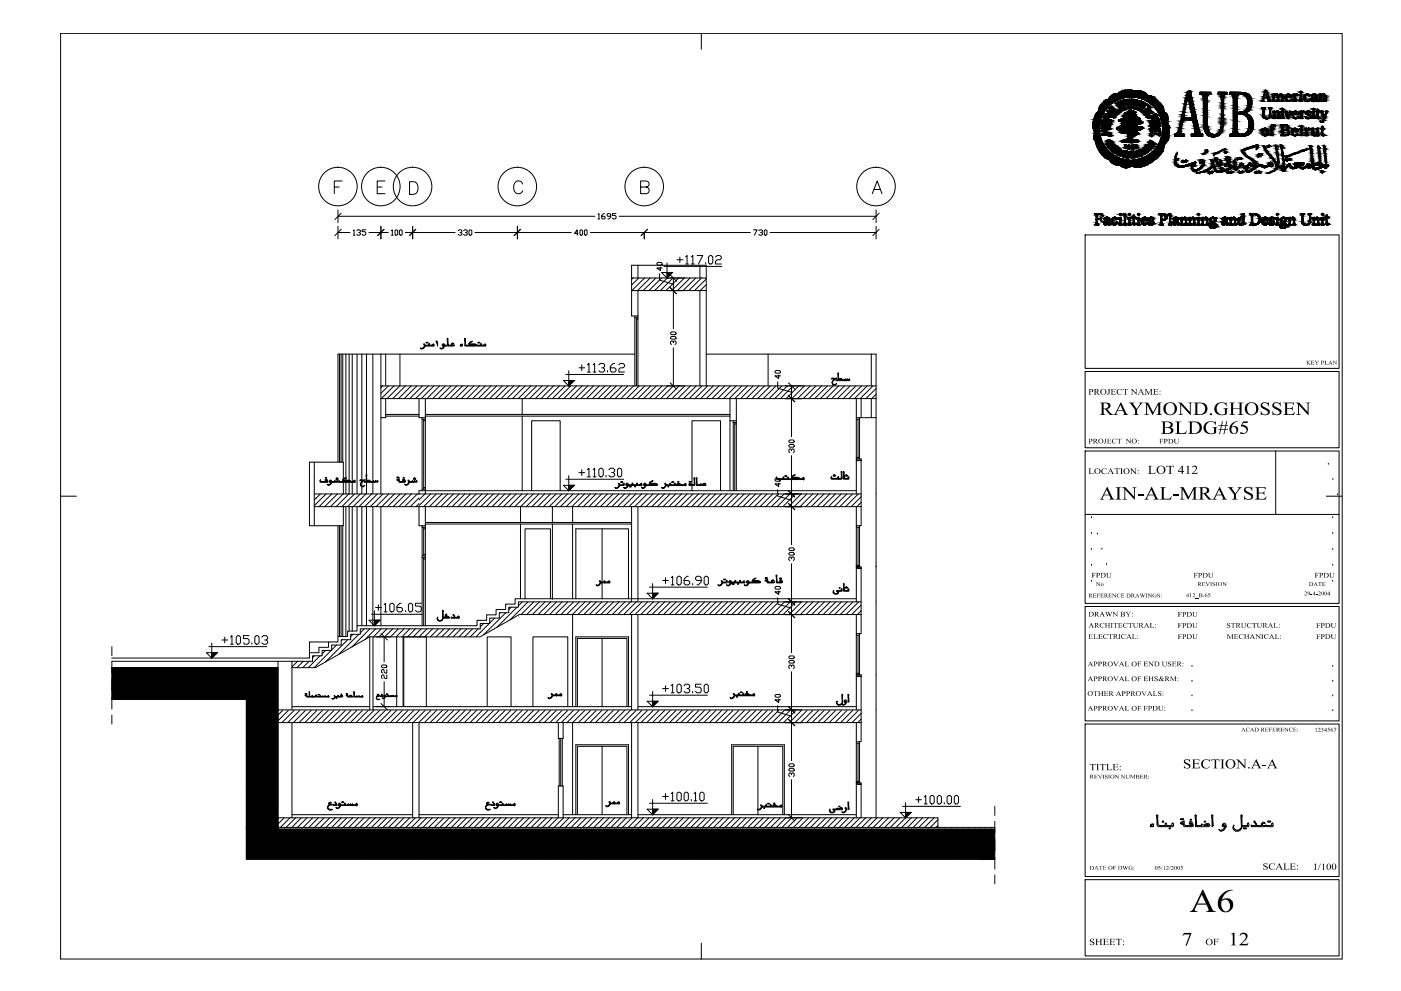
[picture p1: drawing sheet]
<svg xmlns="http://www.w3.org/2000/svg" width="420mm" height="297mm" viewBox="0 0 420 297" stroke-linecap="round" stroke-linejoin="round" font-family="sans-serif">
<!-- layer: HATCH1 -->
<g fill="#000" stroke="#000" stroke-width=".3">
<path d="M33.5 200.1v9.5h49.9zM33.5 200.1h49.9v9.5z"/>
<path d="M73.9 209.6v38.4h9.5zM73.9 209.6h9.5v38.4z"/>
<path d="M73.9 248v.5h9.5zM73.9 248h9.5v.5z"/>
<path d="M73.9 248.5v9h224.4zM73.9 248.5h224.4v9z"/>
</g>
<!-- layer: CARRELAGE -->
<path d="M127.6 147.1h129.2M256.8 179.5h-102.3v1.6h-2.8v1.6h-2.9v1.6h-2.9v1.6h-2.8v1.7h-36v1.6h-2.9v1.6h-2.8v1.6h-2.9v1.6h-2.9v1.6h-2.8v1.6h-59.3M87.6 211.8h23.3M111.9 211.8h77.5M191.3 211.8h65.5M87.6 244.2h36.2M125.7 244.2h41.7M168.9 244.2h20.5M191.3 244.2h65.5" fill="none" stroke="#000" stroke-width=".3"/>
<!-- layer: 65-1F$0$A-WALL -->
<g fill="none" stroke="#000" stroke-width=".3">
<path d="M100.3 56.1h1.4M102.6 54.2h-2.3v3.9M113.1 56.1h1.5M115.5 54.2h-2.4v3.9h2.4M122.8 54.5h1.3a2.03 2.03 0 0 1 1.3 1.9 2.03 2.03 0 0 1-1.3 1.9h-1.3zM156.8 55.2a1.39 1.39 0 0 0-1.6-1 1.39 1.39 0 0 0-1.1 1.5 1.67 1.67 0 0 0 .3 1.8 1.67 1.67 0 0 0 1.8 .4l.6-.7M192.1 56.1h1.7a.91 .91 0 0 0 .7-1.5l-.7-.4h-1.7v3.9h1.7a1 1 0 0 0 .9-1 1 1 0 0 0-.9-1M261.6 58.1l1.5-3.9 1.4 3.9M262.1 56.8h1.9M189.4 83.3v11.4h1.9v-7.6M189.4 87.1h22.4M189.4 83.3h22.4"/>
<path d="M189.4 83.3v-3.8h1.9v3.8M209.9 83.3v-3.8h1.9v36.2M209.9 87.1v28.6M114.2 119.5v5.7h1.5v-5.7M114.2 115.7h148.5M115.7 115.7v-9.6h-1.5v13.4M125.7 119.5v5.7h1.9v-5.7M218.9 119.5v6.6h1.9v-6.6M256.8 119.5v5.7h1.4v-5.7M261.3 115.7v-9.6h1.4v13.4h-148.5M261.3 119.5v5.7M92.8 138.5h1.4v19.1h-1.4z"/>
<path d="M258.2 125.2h4.5M94.2 151.9h164M94.2 148.1h164M125.7 148.1v-1h1.9v1M125.7 151.9v5.7h1.9v-5.7M189.4 151.9v28.5M191.3 151.9v28.5M256.8 148.1v-10h1.4v10M256.8 151.9v5.7h1.4v-5.7M258.2 148.1v3.8M33.5 198.2h49.9v50.3M87.6 198.2v14.6"/>
<path d="M110.9 190.9v21.9M111.9 190.9v21.9M189.4 184.2v28.6M191.3 184.2v28.6M256.8 180.4v-10h1.4v10M256.8 184.2v5.7h1.4v-5.7M258.2 184.2h-102.4l-11.8 6.7h-33.2l-16.2 9.2h-7M258.2 180.4h-102.7v1.6h-2.9v1.7h-2.9v1.6h-2.8v1.6h-2.9v1.6h-36v1.6h-2.8v1.6h-2.9v1.7h-2.8v1.6h-2.9v1.6h-2.9v1.6h-10.3M258.2 180.4v3.8M33.5 209.6h40.4v47.9h224.4M33.5 200.1h49.9M83.4 216.6h174.8"/>
<path d="M83.4 212.8h174.8M87.6 216.6v28.5M123.8 216.6v28.5M125.7 216.6v28.5M167.4 216.6v4.7h1.5v-4.7M189.4 216.6v28.5M191.3 216.6v28.5M256.8 212.8v-10h1.4v10M256.8 216.6v5.7h1.4v-5.7M258.2 212.8v3.8M83.4 248h214.9M83.4 245.1h197.9v2.9"/>
<path d="M167.4 245.1v-9.5h1.5v9.5M256.8 245.1v-10h1.4v10"/>
</g>
<!-- layer: proj -->
<g fill="none" stroke="#000" stroke-width=".3">
<path d="M191.3 79.5h18.6M199.1 79.9h17.4M200 78.8v4.5M198.4 81.7h3.2l-1.6 1.6zM114.2 106.1h-12.8v32.4M115.7 106.1h74.7M119.9 106.1v9.6M156.6 119.5v4.7M169 114.1h3.2l-1.6 1.6zM169.7 112.2h17.3M170.6 111.1v4.6M211.8 106.1h49.5"/>
<path d="M230.3 106.1v9.6M262.7 119.5v125.6M94.2 138.5h8.8v9.6M114.2 125.2v22.9M156.6 124.7v22.4M101.4 157.6v33.2M103 151.9v5.7h-8.8M114.2 151.9v35.7M156.1 151.9v4.7M156.1 157.1v22.4M159.4 147.1v-21h8.6v21M165.7 151.9v4.7"/>
<path d="M165.7 157.1v22.5M169 145.5h3.2l-1.6 1.6zM169.7 143.7h17.3M170.6 142.6v4.5M171.7 151.9v4.7M171.7 157.1v22.4M207.5 147.1v-21h8.6v21M157.5 179.5v-21h7.6v21M194.1 177.8h3.2l-1.6 1.7zM194.8 176h17.3M195.7 174.9v4.6M61.9 195.6h3.3l-1.7 1.6z"/>
<path d="M62.6 193.8h17.4M63.5 192.7v4.5M98.5 192.4h-5.7v3.2M110.7 185.9h3.2l-1.6 1.7zM111.4 184.1h15.2M112.3 183v4.6M119 190.9v20.9M120.9 190.9v20.9M171.7 184.2v27.6M121.1 211.8v-20.9h6.8v20.9M146.1 211.8v-20.9h7.2v20.9M159.8 211.8v-20.9h10.5v20.9"/>
<path d="M171.7 216.6v27.6M194.1 210.2h3.2l-1.6 1.6zM194.8 208.4h17.3M195.7 207.3v4.5M195.7 239.7v4.5M194.1 242.5h3.2l-1.6 1.7zM194.8 240.8h17.3M270.7 241.7h17.4M271.6 240.6v4.5l1.6-1.6h-3.2l1.6 1.6"/>
</g>
<!-- layer: 65-1F$0$A-GLAZ -->
<g fill="none" stroke="#000" stroke-width=".3">
<path d="M190.4 94.7v21M190.4 95.2h.9M190.9 95.2v20.5M190.9 95.7h.4M191.3 94.7v21M115.7 124.7h10M115.7 124.2h10M126.6 125.2v21.9M126.6 125.7h1M127.1 125.7v20.9M127.1 126.1h.5M127.6 125.2v21.9"/>
<path d="M127.6 124.7h91.3M127.6 124.2h91.3M218.9 126.1v21M219.9 126.1v21M219.9 126.6h.9M220.4 126.6v20.5M220.4 127.1h.4M220.8 126.1v21M256.8 125.7h1M256.8 137.6h1.4v.5M256.8 125.2v12.9M256.8 137.1h1"/>
<path d="M257.3 125.7v11.4M257.8 125.2v12.4M126.6 157.6v30M126.6 146.6h1M126.6 158h1M127.1 158v8.6M127.1 146.1h.5M127.1 158.5h.5M127.6 157.6v30M127.6 157.1h61.8M127.6 156.6h61.8M180.6 158.5v21"/>
<path d="M256.8 157.6v12.8M256.8 158h1M257.3 158v11.5M257.8 157.6v12.3h-1h1.4v.5M126.6 167.1h1M126.6 166.6h1M127.1 167.1v20.5M127.1 167.6h.5M127.1 166.1h.5M172.7 179.5v-21h15.8v21M256.8 169.5h1M180.6 191.4v20.4"/>
<path d="M256.8 189.9v12.9M256.8 190.4h1M257.3 190.4v11.4M257.8 189.9v12.4h-1h1.4v.5M34.7 200.1l-1.2 1.2M36.4 200.1l-2.9 2.9M38.1 200.1l-4.6 4.6M39.8 200.1l-6.3 6.3M41.5 200.1l-8 8M43.2 200.1l-9.5 9.5M44.9 200.1l-9.5 9.5M46.7 200.1l-9.6 9.5"/>
<path d="M48.4 200.1l-9.6 9.5M50.1 200.1l-9.5 9.5M51.8 200.1l-9.5 9.5M53.5 200.1l-9.5 9.5M55.2 200.1l-9.5 9.5M56.9 200.1l-9.5 9.5M58.6 200.1l-9.5 9.5M60.3 200.1l-9.5 9.5M62 200.1l-9.5 9.5M63.8 200.1l-9.6 9.5M65.5 200.1l-9.6 9.5M67.2 200.1l-9.5 9.5"/>
<path d="M68.9 200.1l-9.5 9.5M70.6 200.1l-9.5 9.5M72.3 200.1l-9.5 9.5M74 200.1l-9.5 9.5M75.7 200.1l-9.5 9.5M77.4 200.1l-9.5 9.5M79.1 200.1l-9.5 9.5M80.9 200.1l-9.6 9.5M82.6 200.1l-9.6 9.5M83.4 201l-9.5 9.5M83.4 202.7l-9.5 9.5M83.4 204.4l-9.5 9.5"/>
<path d="M83.4 206.1l-9.5 9.6M83.4 207.8l-9.5 9.6M83.4 209.6l-9.5 9.4M83.4 211.3l-9.5 9.5M83.4 213l-9.5 9.5M83.4 214.7l-9.5 9.5M83.4 216.4l-9.5 9.5M83.4 218.1l-9.5 9.5M83.4 219.8l-9.5 9.5M172.7 211.8v-20.9h15.8v20.9M173.2 211.8v-20.4h14.8v20.4M256.8 201.8h1"/>
<path d="M83.4 221.5l-9.5 9.5M83.4 223.2l-9.5 9.6M83.4 224.9l-9.5 9.6M83.4 226.6l-9.5 9.5M83.4 228.4l-9.5 9.5M83.4 230.1l-9.5 9.5M83.4 231.8l-9.5 9.5M83.4 233.5l-9.5 9.5M83.4 235.2l-9.5 9.5M83.4 236.9l-9.5 9.5M83.4 238.6l-9.4 9.4M167.7 221.3v14.3"/>
<path d="M168.2 221.3v14.3M168.6 221.3v14.3M180.6 223.7v20.5M227.3 223.7v20.5M256.8 222.3v12.8M256.8 222.8h1M256.8 234.2h1M257.3 222.8v11.4M257.8 222.3v12.4h-1h1.4v.4M75.5 248l-1.6 1.7M77.3 248l-3.4 3.4M79 248l-5.1 5.1"/>
<path d="M80.7 248l-6.8 6.8M82.4 248l-8.5 8.5M83.4 240.3l-7.7 7.7M83.4 242l-6 6M83.4 243.7l-4.3 4.3M83.4 245.5l-2.6 2.5M83.4 247.2l-.8 .8M83.6 248.5l-9 9M85.3 248.5l-9 9M87.1 248.5l-9.2 9M88.7 248.5l-9 9M90.4 248.5l-9 9"/>
<path d="M92.2 248.5l-9.1 9M93.9 248.5l-9.1 9M95.6 248.5l-9.1 9M97.3 248.5l-9.1 9M99 248.5l-9.1 9M100.7 248.5l-9.1 9M102.4 248.5l-9 9M104.1 248.5l-9 9M105.8 248.5l-9 9M107.5 248.5l-9 9M109.3 248.5l-9.1 9M111 248.5l-9.1 9"/>
<path d="M112.7 248.5l-9.1 9M114.4 248.5l-9.1 9M116.1 248.5l-9.1 9M117.8 248.5l-9.1 9M119.5 248.5l-9 9M121.2 248.5l-9 9M123 248.5l-9.2 9M124.6 248.5l-9 9M126.4 248.5l-9.1 9M128.1 248.5l-9.1 9M129.8 248.5l-9.1 9M131.5 248.5l-9.1 9"/>
<path d="M133.2 248.5l-9.1 9M134.9 248.5l-9.1 9M136.6 248.5l-9 9M138.3 248.5l-9 9M140.1 248.5l-9.1 9M141.7 248.5l-9 9M143.4 248.5l-9 9M145.2 248.5l-9.1 9M146.9 248.5l-9.1 9M148.6 248.5l-9.1 9M150.3 248.5l-9.1 9M152 248.5l-9.1 9"/>
<path d="M153.7 248.5l-9.1 9M155.4 248.5l-9 9M157.1 248.5l-9 9M158.8 248.5l-9 9M160.5 248.5l-9 9M162.3 248.5l-9.1 9M164 248.5l-9.1 9M165.7 248.5l-9.1 9M167.4 248.5l-9.1 9M169.1 248.5l-9.1 9M170.8 248.5l-9.1 9M172.5 248.5l-9 9"/>
<path d="M172.7 244.2v-21h15.8v21M173.2 244.2v-20.5h14.8v20.5M174.2 248.5l-9 9M176 248.5l-9.2 9M177.6 248.5l-9 9M179.3 248.5l-9 9M181.1 248.5l-9.1 9M182.8 248.5l-9.1 9M184.5 248.5l-9.1 9M186.2 248.5l-9.1 9M187.9 248.5l-9.1 9M189.6 248.5l-9.1 9"/>
<path d="M191.3 248.5l-9 9M193.1 248.5l-9.1 9M194.7 248.5l-9 9M196.4 248.5l-9 9M198.2 248.5l-9.1 9M199.9 248.5l-9.1 9M201.6 248.5l-9.1 9M203.3 248.5l-9.1 9M205 248.5l-9.1 9M206.7 248.5l-9.1 9M208.4 248.5l-9 9M210.1 248.5l-9 9"/>
<path d="M211.9 248.5l-9.1 9M213.5 248.5l-9 9M215.3 248.5l-9.1 9M217 248.5l-9.1 9M218.7 248.5l-9.1 9M219.4 244.2v-21h15.8v21M219.9 244.2v-20.5h14.9v20.5M220.4 248.5l-9.1 9M222.1 248.5l-9.1 9M223.8 248.5l-9.1 9M225.5 248.5l-9 9M227.2 248.5l-9 9"/>
<path d="M229 248.5l-9.1 9M230.6 248.5l-9 9M232.3 248.5l-9 9M234.1 248.5l-9.1 9M235.8 248.5l-9.1 9M237.5 248.5l-9.1 9M239.2 248.5l-9.1 9M240.9 248.5l-9.1 9M242.6 248.5l-9.1 9M244.3 248.5l-9 9M246.1 248.5l-9.1 9M247.7 248.5l-9 9"/>
<path d="M249.4 248.5l-9 9M251.2 248.5l-9.1 9M252.9 248.5l-9.1 9M254.6 248.5l-9.1 9M256.3 248.5l-9.1 9M258 248.5l-9.1 9M259.7 248.5l-9.1 9M261.4 248.5l-9 9M263.1 248.5l-9 9M264.9 248.5l-9.2 9M266.5 248.5l-9 9M268.3 248.5l-9.1 9"/>
<path d="M270 248.5l-9.1 9M271.7 248.5l-9.1 9M273.4 248.5l-9.1 9M275.1 248.5l-9.1 9M276.8 248.5l-9.1 9M278.5 248.5l-9 9M280.2 248.5l-9 9M282 248.5l-9.1 9M283.6 248.5l-9 9M285.3 248.5l-9 9M287.1 248.5l-9.1 9M288.8 248.5l-9.1 9"/>
<path d="M290.5 248.5l-9.1 9M292.2 248.5l-9.1 9M293.9 248.5l-9.1 9M295.6 248.5l-9.1 9M297.3 248.5l-9 9M298.3 249.1l-8.3 8.4M298.3 250.9l-6.6 6.6M298.3 252.6l-4.9 4.9M298.3 254.3l-3.2 3.2M298.3 256l-1.5 1.5"/>
</g>
<!-- layer: hatch -->
<g fill="none" stroke="#000" stroke-width=".3">
<path d="M189.9 83.3l-.5 .4M191.6 83.3l-2.2 2.1M193.3 83.3l-3.8 3.8M195 83.3l-3.8 3.8M196.7 83.3l-3.8 3.8M198.4 83.3l-3.8 3.8M200.1 83.3l-3.8 3.8M201.8 83.3l-3.8 3.8M203.6 83.3l-3.9 3.8M205.2 83.3l-3.8 3.8M207 83.3l-3.8 3.8M208.7 83.3l-3.8 3.8"/>
<path d="M210.4 83.3l-3.8 3.8M211.8 87l-.1 .1M211.8 83.6l-3.5 3.5M211.8 85.3l-1.8 1.8M101.8 106.1v32.4M102.3 106.1v32.4M102.8 106.1v32.4M103.7 106.1v42M104.7 106.1v42M105.6 106.1v42M107.1 106.1v42M108.5 106.1v42"/>
<path d="M109.9 106.1v42M111.8 106.1v42M114.8 115.7l-.6 .5M116.5 115.7l-2.3 2.2M118.2 115.7l-3.8 3.8M119.9 115.7l-3.8 3.8M121.6 115.7l-3.8 3.8M123.3 115.7l-3.8 3.8M125 115.7l-3.8 3.8M126.7 115.7l-3.8 3.8M128.5 115.7l-3.9 3.8M130.1 115.7l-3.8 3.8"/>
<path d="M131.8 115.7l-3.8 3.8M133.6 115.7l-3.8 3.8M135.3 115.7l-3.8 3.8M137 115.7l-3.8 3.8M138.7 115.7l-3.8 3.8M140.4 115.7l-3.8 3.8M142.1 115.7l-3.8 3.8M143.8 115.7l-3.8 3.8M145.6 115.7l-3.9 3.8M147.2 115.7l-3.8 3.8M148.9 115.7l-3.8 3.8M150.7 115.7l-3.8 3.8"/>
<path d="M152.4 115.7l-3.8 3.8M154.1 115.7l-3.8 3.8M155.8 115.7l-3.8 3.8M157.5 115.7l-3.8 3.8M159.2 115.7l-3.8 3.8M160.9 115.7l-3.8 3.8M162.6 115.7l-3.8 3.8M164.4 115.7l-3.9 3.8M166 115.7l-3.8 3.8M167.8 115.7l-3.8 3.8M169.5 115.7l-3.8 3.8M171.2 115.7l-3.8 3.8"/>
<path d="M172.9 115.7l-3.8 3.8M174.6 115.7l-3.8 3.8M176.3 115.7l-3.8 3.8M178 115.7l-3.8 3.8M179.7 115.7l-3.8 3.8M181.5 115.7l-3.9 3.8M183.1 115.7l-3.8 3.8M184.8 115.7l-3.8 3.8M186.6 115.7l-3.8 3.8M188.3 115.7l-3.8 3.8M190 115.7l-3.8 3.8M191.7 115.7l-3.8 3.8"/>
<path d="M193.4 115.7l-3.8 3.8M195.1 115.7l-3.8 3.8M196.8 115.7l-3.8 3.8M198.6 115.7l-3.9 3.8M200.3 115.7l-3.9 3.8M201.9 115.7l-3.8 3.8M203.7 115.7l-3.8 3.8M205.4 115.7l-3.8 3.8M207.1 115.7l-3.8 3.8M208.8 115.7l-3.8 3.8M210.5 115.7l-3.8 3.8M212.2 115.7l-3.8 3.8"/>
<path d="M213.9 115.7l-3.8 3.8M215.6 115.7l-3.8 3.8M217.4 115.7l-3.9 3.8M219 115.7l-3.8 3.8M220.8 115.7l-3.8 3.8M222.5 115.7l-3.8 3.8M224.2 115.7l-3.8 3.8M225.9 115.7l-3.8 3.8M227.6 115.7l-3.8 3.8M229.3 115.7l-3.8 3.8M231 115.7l-3.8 3.8M232.7 115.7l-3.8 3.8"/>
<path d="M234.5 115.7l-3.9 3.8M236.1 115.7l-3.8 3.8M237.8 115.7l-3.8 3.8M239.6 115.7l-3.8 3.8M241.3 115.7l-3.8 3.8M243 115.7l-3.8 3.8M244.7 115.7l-3.8 3.8M246.4 115.7l-3.8 3.8M248.1 115.7l-3.8 3.8M249.8 115.7l-3.8 3.8M251.5 115.7l-3.8 3.8M253.3 115.7l-3.9 3.8"/>
<path d="M254.9 115.7l-3.8 3.8M256.7 115.7l-3.8 3.8M258.4 115.7l-3.8 3.8M260.1 115.7l-3.8 3.8M261.8 115.7l-3.8 3.8M262.7 116.5l-3 3M262.7 118.2l-1.3 1.3M96.1 148.1l-1.9 1.8M97.8 148.1l-3.6 3.5M99.5 148.1l-3.8 3.8M101.2 148.1l-3.8 3.8M101.8 157.6v33.2"/>
<path d="M102.3 157.6v33.2M102.8 157.6v33.2M102.9 148.1l-3.8 3.8M103.7 151.9v38.9M104.6 148.1l-3.8 3.8M104.7 151.9v37.3M105.6 151.9v37.3M106.3 148.1l-3.8 3.8M107.1 151.9v35.7M108 148.1l-3.8 3.8M108.5 151.9v35.7M109.7 148.1l-3.8 3.8"/>
<path d="M109.9 151.9v35.7M111.5 148.1l-3.8 3.8M111.8 151.9v35.7M113.2 148.1l-3.8 3.8M114.9 148.1l-3.8 3.8M116.6 148.1l-3.8 3.8M118.3 148.1l-3.8 3.8M120 148.1l-3.8 3.8M121.7 148.1l-3.8 3.8M123.4 148.1l-3.8 3.8M125.2 148.1l-3.9 3.8M125.7 149.2l-2.7 2.7"/>
<path d="M125.7 150.9l-.9 1M125.7 148.1h.1M127.4 148.1l-1.7 1.7M129.2 148.1l-3.5 3.5M130.9 148.1l-3.8 3.8M132.6 148.1l-3.8 3.8M134.3 148.1l-3.8 3.8M136 148.1l-3.8 3.8M137.7 148.1l-3.8 3.8M139.4 148.1l-3.8 3.8M141.1 148.1l-3.8 3.8M142.8 148.1l-3.8 3.8"/>
<path d="M144.5 148.1l-3.8 3.8M146.3 148.1l-3.8 3.8M148 148.1l-3.8 3.8M149.7 148.1l-3.8 3.8M151.4 148.1l-3.8 3.8M153.1 148.1l-3.8 3.8M154.8 148.1l-3.8 3.8M156.5 148.1l-3.8 3.8M158.2 148.1l-3.8 3.8M159.9 148.1l-3.8 3.8M161.6 148.1l-3.8 3.8M163.3 148.1l-3.7 3.8"/>
<path d="M165.1 148.1l-3.8 3.8M166.8 148.1l-3.8 3.8M168.5 148.1l-3.8 3.8M170.2 148.1l-3.8 3.8M171.9 148.1l-3.8 3.8M173.6 148.1l-3.8 3.8M175.3 148.1l-3.8 3.8M177.1 148.1l-3.9 3.8M178.7 148.1l-3.8 3.8M180.4 148.1l-3.8 3.8M182.2 148.1l-3.8 3.8M183.9 148.1l-3.8 3.8"/>
<path d="M185.6 148.1l-3.8 3.8M187.3 148.1l-3.8 3.8M189 148.1l-3.8 3.8M190.7 148.1l-3.8 3.8M192.4 148.1l-3.8 3.8M194.1 148.1l-3.8 3.8M195.8 148.1l-3.8 3.8M197.5 148.1l-3.8 3.8M199.3 148.1l-3.8 3.8M201 148.1l-3.8 3.8M202.7 148.1l-3.8 3.8M204.4 148.1l-3.8 3.8"/>
<path d="M206.1 148.1l-3.8 3.8M207.8 148.1l-3.8 3.8M209.5 148.1l-3.8 3.8M211.2 148.1l-3.8 3.8M213 148.1l-3.9 3.8M214.6 148.1l-3.8 3.8M216.3 148.1l-3.7 3.8M218.1 148.1l-3.8 3.8M219.8 148.1l-3.8 3.8M221.5 148.1l-3.8 3.8M223.2 148.1l-3.8 3.8M224.9 148.1l-3.8 3.8"/>
<path d="M226.6 148.1l-3.8 3.8M228.3 148.1l-3.8 3.8M230.1 148.1l-3.9 3.8M231.7 148.1l-3.8 3.8M233.4 148.1l-3.8 3.8M235.2 148.1l-3.8 3.8M236.9 148.1l-3.8 3.8M238.6 148.1l-3.8 3.8M240.3 148.1l-3.8 3.8M242 148.1l-3.8 3.8M243.7 148.1l-3.8 3.8M245.4 148.1l-3.8 3.8"/>
<path d="M247.1 148.1l-3.8 3.8M248.8 148.1l-3.8 3.8M250.5 148.1l-3.8 3.8M252.3 148.1l-3.8 3.8M254 148.1l-3.8 3.8M255.7 148.1l-3.8 3.8M257.4 148.1l-3.8 3.8M258.2 148.9l-2.9 3M258.2 150.6l-1.2 1.3M89.3 198.2l-1.7 1.7M90.9 198.2l-1.9 1.9M92.7 198.2l-1.9 1.9"/>
<path d="M94.3 196.6l-.6 .5M96 196.6l-3.5 3.5M97.6 195l-1 1M99.3 195l-5.1 5.1M100.9 193.4l-1.4 1.4M102.6 191.7l-.3 .3M104.3 191.7l-6.7 6.7M105.9 190.1l-.7 .7M107.6 190.1l-6 6M109.2 188.5l-1.2 1.2M110.9 188.5l-5.3 5.4M112.7 188.5l-3.2 3.2"/>
<path d="M114.4 188.5l-2.4 2.4M116 188.5l-2.3 2.4M117.8 188.5l-2.4 2.4M119.5 188.5l-2.4 2.4M121.2 188.5l-2.4 2.4M122.9 188.5l-2.4 2.4M124.6 188.5l-2.4 2.4M126.3 188.5l-2.4 2.4M128 188.5l-2.3 2.4M129.7 188.5l-2.3 2.4M131.5 188.5l-2.4 2.4M133.2 188.5l-2.4 2.4"/>
<path d="M134.9 188.5l-2.4 2.4M136.6 188.5l-2.4 2.4M138.3 188.5l-2.4 2.4M140 188.5l-2.4 2.4M141.7 188.5l-2.4 2.4M143.4 188.5l-2.4 2.4M145 186.9l-1 1M146.7 186.9l-3.9 4M148.4 185.3l-1.5 1.4M150 183.7l-.3 .2M151.7 183.7l-6.7 6.6M153.3 182l-.7 .7"/>
<path d="M155 182l-6 6M156.6 180.4l-1.1 1.2M158.3 180.4l-5.3 5.4M160.1 180.4l-3.8 3.8M161.8 180.4l-3.8 3.8M163.5 180.4l-3.8 3.8M165.2 180.4l-3.8 3.8M166.9 180.4l-3.8 3.8M168.6 180.4l-3.8 3.8M170.3 180.4l-3.8 3.8M172 180.4l-3.8 3.8M173.8 180.4l-3.9 3.8"/>
<path d="M175.4 180.4l-3.8 3.8M177.1 180.4l-3.8 3.8M178.9 180.4l-3.8 3.8M180.6 180.4l-3.8 3.8M182.3 180.4l-3.8 3.8M184 180.4l-3.8 3.8M185.7 180.4l-3.8 3.8M187.4 180.4l-3.8 3.8M189.1 180.4l-3.8 3.8M190.8 180.4l-3.8 3.8M192.5 180.4l-3.8 3.8M194.2 180.4l-3.8 3.8"/>
<path d="M196 180.4l-3.8 3.8M197.7 180.4l-3.8 3.8M199.4 180.4l-3.8 3.8M201.1 180.4l-3.8 3.8M202.8 180.4l-3.8 3.8M204.5 180.4l-3.8 3.8M206.2 180.4l-3.8 3.8M207.9 180.4l-3.8 3.8M209.6 180.4l-3.8 3.8M211.3 180.4l-3.8 3.8M213 180.4l-3.7 3.8M214.8 180.4l-3.8 3.8"/>
<path d="M216.5 180.4l-3.8 3.8M218.2 180.4l-3.8 3.8M219.9 180.4l-3.8 3.8M221.6 180.4l-3.8 3.8M223.3 180.4l-3.8 3.8M225 180.4l-3.8 3.8M226.8 180.4l-3.9 3.8M228.4 180.4l-3.8 3.8M230.1 180.4l-3.8 3.8M231.9 180.4l-3.8 3.8M233.6 180.4l-3.8 3.8M235.3 180.4l-3.8 3.8"/>
<path d="M237 180.4l-3.8 3.8M238.7 180.4l-3.8 3.8M240.4 180.4l-3.8 3.8M242.1 180.4l-3.8 3.8M243.8 180.4l-3.8 3.8M245.5 180.4l-3.8 3.8M247.2 180.4l-3.8 3.8M249 180.4l-3.8 3.8M250.7 180.4l-3.8 3.8M252.4 180.4l-3.8 3.8M254.1 180.4l-3.8 3.8M255.8 180.4l-3.8 3.8"/>
<path d="M257.5 180.4l-3.8 3.8M258.2 181.4l-2.8 2.8M258.2 183.1l-1.1 1.1M84.8 213l-1.4 1.3M86.5 213l-3.1 3M88.2 213l-3.6 3.6M89.9 213l-3.6 3.6M91.6 213l-3.6 3.6M93.3 213l-3.6 3.6M95 213l-3.6 3.6M96.7 213l-3.6 3.6M98.4 213l-3.6 3.6"/>
<path d="M100.1 213l-3.6 3.6M101.9 213l-3.7 3.6M103.6 213l-3.6 3.6M105.3 213l-3.6 3.6M107 213l-3.7 3.6M108.7 213l-3.6 3.6M110.4 213l-3.6 3.6M112.1 213l-3.6 3.6M113.8 213l-3.6 3.6M115.5 213l-3.6 3.6M117.2 213l-3.6 3.6M118.9 213l-3.6 3.6"/>
<path d="M120.7 213l-3.6 3.6M122.4 213l-3.6 3.6M124.1 213l-3.6 3.6M125.8 213l-3.6 3.6M127.5 213l-3.6 3.6M129.2 213l-3.6 3.6M130.9 213l-3.6 3.6M132.6 213l-3.6 3.6M134.3 213l-3.6 3.6M136 213l-3.6 3.6M137.8 213l-3.7 3.6M139.5 213l-3.6 3.6"/>
<path d="M141.2 213l-3.6 3.6M142.9 213l-3.6 3.6M144.6 213l-3.6 3.6M146.3 213l-3.6 3.6M148 213l-3.6 3.6M149.7 213l-3.6 3.6M151.4 213l-3.6 3.6M153.1 213l-3.6 3.6M154.9 213l-3.7 3.6M156.6 213l-3.6 3.6M158.3 213l-3.6 3.6M160 213l-3.6 3.6"/>
<path d="M161.7 213l-3.6 3.6M163.4 213l-3.6 3.6M165.1 213l-3.6 3.6M166.8 213l-3.6 3.6M168.5 213l-3.6 3.6M170.2 213l-3.6 3.6M171.9 213l-3.6 3.6M173.7 213l-3.7 3.6M175.4 213l-3.6 3.6M177.1 213l-3.6 3.6M178.8 213l-3.6 3.6M180.5 213l-3.6 3.6"/>
<path d="M182.2 213l-3.6 3.6M183.9 213l-3.6 3.6M185.6 213l-3.6 3.6M187.3 213l-3.6 3.6M189 213l-3.6 3.6M190.8 213l-3.7 3.6M192.5 213l-3.6 3.6M194.2 213l-3.6 3.6M195.9 213l-3.7 3.6M197.6 213l-3.6 3.6M199.3 213l-3.6 3.6M201 213l-3.6 3.6"/>
<path d="M202.7 213l-3.6 3.6M204.4 213l-3.6 3.6M206.1 213l-3.6 3.6M207.9 213l-3.7 3.6M209.6 213l-3.6 3.6M211.3 213l-3.6 3.6M213 213l-3.6 3.6M214.7 213l-3.6 3.6M216.4 213l-3.6 3.6M218.1 213l-3.6 3.6M219.8 213l-3.6 3.6M221.5 213l-3.6 3.6"/>
<path d="M223.2 213l-3.6 3.6M224.9 213l-3.6 3.6M226.7 213l-3.7 3.6M228.4 213l-3.6 3.6M230.1 213l-3.6 3.6M231.8 213l-3.6 3.6M233.5 213l-3.6 3.6M235.2 213l-3.6 3.6M236.9 213l-3.6 3.6M238.6 213l-3.6 3.6M240.3 213l-3.6 3.6M242 213l-3.6 3.6"/>
<path d="M243.8 213l-3.7 3.6M245.5 213l-3.6 3.6M247.2 213l-3.6 3.6M248.9 213l-3.6 3.6M250.6 213l-3.6 3.6M252.3 213l-3.6 3.6M254 213l-3.6 3.6M255.7 213l-3.6 3.6M257.4 213l-3.6 3.6M258.2 213.8l-2.7 2.8M258.2 215.6l-1 1M83.5 245.1l-.1 .2"/>
<path d="M85.2 245.1l-1.8 1.9M87 245.1l-2.9 2.9M88.7 245.1l-2.9 2.9M90.4 245.1l-2.9 2.9M92.1 245.1l-2.9 2.9M93.8 245.1l-2.9 2.9M95.5 245.1l-2.9 2.9M97.2 245.1l-2.9 2.9M98.9 245.1l-2.8 2.9M100.6 245.1l-2.8 2.9M102.3 245.1l-2.8 2.9M104 245.1l-2.8 2.9"/>
<path d="M105.8 245.1l-2.9 2.9M107.5 245.1l-2.9 2.9M109.2 245.1l-2.9 2.9M110.9 245.1l-2.9 2.9M112.6 245.1l-2.9 2.9M114.3 245.1l-2.9 2.9M116 245.1l-2.8 2.9M117.7 245.1l-2.8 2.9M119.4 245.1l-2.8 2.9M121.1 245.1l-2.8 2.9M122.9 245.1l-2.9 2.9M124.6 245.1l-2.9 2.9"/>
<path d="M126.3 245.1l-2.9 2.9M128 245.1l-2.9 2.9M129.7 245.1l-2.9 2.9M131.4 245.1l-2.9 2.9M133.1 245.1l-2.8 2.9M134.8 245.1l-2.8 2.9M136.5 245.1l-2.8 2.9M138.2 245.1l-2.8 2.9M140 245.1l-2.9 2.9M141.7 245.1l-2.9 2.9M143.4 245.1l-2.9 2.9M145.1 245.1l-2.9 2.9"/>
<path d="M146.8 245.1l-2.9 2.9M148.5 245.1l-2.9 2.9M150.2 245.1l-2.9 2.9M151.9 245.1l-2.8 2.9M153.6 245.1l-2.8 2.9M155.3 245.1l-2.8 2.9M157 245.1l-2.8 2.9M158.8 245.1l-2.9 2.9M160.5 245.1l-2.9 2.9M162.2 245.1l-2.9 2.9M163.9 245.1l-2.9 2.9M165.6 245.1l-2.9 2.9"/>
<path d="M167.3 245.1l-2.9 2.9M169 245.1l-2.8 2.9M170.7 245.1l-2.8 2.9M172.4 245.1l-2.8 2.9M174.1 245.1l-2.8 2.9M175.9 245.1l-2.9 2.9M177.6 245.1l-2.9 2.9M179.3 245.1l-2.9 2.9M181 245.1l-2.9 2.9M182.7 245.1l-2.9 2.9M184.4 245.1l-2.9 2.9M186.1 245.1l-2.9 2.9"/>
<path d="M187.8 245.1l-2.8 2.9M189.5 245.1l-2.8 2.9M191.2 245.1l-2.8 2.9M192.9 245.1l-2.8 2.9M194.7 245.1l-2.9 2.9M196.4 245.1l-2.9 2.9M198.1 245.1l-2.9 2.9M199.8 245.1l-2.9 2.9M201.5 245.1l-2.9 2.9M203.2 245.1l-2.9 2.9M204.9 245.1l-2.8 2.9M206.6 245.1l-2.8 2.9"/>
<path d="M208.3 245.1l-2.8 2.9M210 245.1l-2.8 2.9M211.8 245.1l-2.9 2.9M213.5 245.1l-2.9 2.9M215.2 245.1l-2.9 2.9M216.9 245.1l-2.9 2.9M218.6 245.1l-2.9 2.9M220.3 245.1l-2.9 2.9M222 245.1l-2.8 2.9M223.7 245.1l-2.8 2.9M225.4 245.1l-2.8 2.9M227.1 245.1l-2.8 2.9"/>
<path d="M228.9 245.1l-2.9 2.9M230.6 245.1l-2.9 2.9M232.3 245.1l-2.9 2.9M234 245.1l-2.9 2.9M235.7 245.1l-2.9 2.9M237.4 245.1l-2.9 2.9M239.1 245.1l-2.9 2.9M240.8 245.1l-2.8 2.9M242.5 245.1l-2.8 2.9M244.2 245.1l-2.8 2.9M245.9 245.1l-2.8 2.9M247.7 245.1l-2.9 2.9"/>
<path d="M249.4 245.1l-2.9 2.9M251.1 245.1l-2.9 2.9M252.8 245.1l-2.8 2.9M254.5 245.1l-2.9 2.9M256.2 245.1l-2.9 2.9M257.9 245.1l-2.8 2.9M259.6 245.1l-2.8 2.9M261.3 245.1l-2.8 2.9M263 245.1l-2.8 2.9M264.8 245.1l-2.9 2.9M266.5 245.1l-2.9 2.9M268.2 245.1l-2.9 2.9"/>
<path d="M269.9 245.1l-2.9 2.9M271.6 245.1l-2.9 2.9M273.3 245.1l-2.9 2.9M275 245.1l-2.8 2.9M276.7 245.1l-2.8 2.9M278.4 245.1l-2.8 2.9M280.1 245.1l-2.8 2.9M281.3 245.7l-2.3 2.3M281.3 247.4l-.6 .6"/>
</g>
<!-- layer: 65-4F$0$A-GLAZ -->
<path d="M258.2 138.1h.1M258.2 170.4h.1M258.2 202.8h.1M258.2 235.1h.1" fill="none" stroke="#000" stroke-width=".3"/>
<!-- layer: 65-4F$0$A-FLOR-SLAB -->
<path d="M33.5 193.9v2.6M33.5 198.3v3.6M33.5 203.6v3.6M33.5 209v3.6M33.5 214.3v2.7M298.3 241.7v2.7M298.3 246.2v3.6M298.3 251.6v3.5M298.3 256.9v3.6M298.3 262.3v2.6" fill="none" stroke="#000" stroke-width=".3"/>
<!-- layer: quotation -->
<g fill="none" stroke="#000" stroke-width=".3">
<path d="M101.4 62.9v3.8M101.4 67.9v3.7M101.4 64.8h77M101.4 69.7h3.6M105.9 69.1l.3-.2v1.6M105.9 70.5h.5M107 69.1l.2-.2h.6l.3 .2v.3l-.6 .3M107.8 69.7l.3 .2-.3 .6h-.6l-.2-.3M109.7 68.9h-1.1v.5h.8l.3 .3v.5l-.3 .3h-.5l-.3-.3M110.6 69.7h5.8M114.2 67.9v3.7M117.4 69.1l.3-.2v1.6"/>
<path d="M117.4 70.5h.5M118.7 68.9l.6 .2v1.1l-.3 .3-.5-.3v-1.1zM119.8 69.1l.3-.2 .5 .2v1.1l-.3 .3-.5-.3zM121.6 69.7h14.9M123.8 67.9v3.7M137.4 69.1l.3-.2h.5l.3 .2v.3l-.5 .3M138.2 69.7l.3 .2-.3 .6h-.5l-.3-.3M139 69.1l.3-.2h.5l.3 .2v.3l-.5 .3M139.8 69.7l.3 .2-.3 .6h-.5l-.3-.3M140.6 69.1l.3-.2 .6 .2v1.1l-.3 .3-.6-.3zM142.4 69.7h28.9M155.2 67.8v3.8"/>
<path d="M173.4 69.9h-1.1l.8-1v1.6M173.9 69.1l.3-.2 .5 .2v1.1l-.2 .3-.6-.3zM175.3 69.1l.2-.2 .6 .2v1.1l-.3 .3-.5-.3zM177.1 69.7h47.9M179.3 64.3l.3-.3v1.6M179.3 65.6h.6M181.2 64l-.8 .6v.8l.3 .2h.5l.3-.2-.3-.6h-.8M183.1 64.8h-.8l-.3-.2 .3-.6h.6l.2 .3v.8l-.5 .5h-.3M184.8 64h-1.1v.6h.8l.3 .2v.6l-.3 .2h-.5l-.3-.2M185.7 64.8h77M193.2 69.7v1.9M197.2 78.7h1.1l.3 .5-.3 .3h-1.1l-.2-.3z"/>
<path d="M203 77.9h1.8M203.9 77v1.7M205.6 77l.5-.4v2.5M205.6 79.1h.9M207.3 77l.5-.4v2.5M207.3 79.1h.9M209.1 76.6h1.6l-1.2 2.5M211.6 78.7v.4M212.5 77l.4-.4h.4l.5 .4v1.7l-.5 .4h-.4l-.4-.4zM214.6 77l.5-.4h.8l.4 .4v.4l-.4 .5h-.8l-.5 .4v.8h1.7M225.9 68.9h1.1l-.8 1.6M227.6 69.1l.3-.2h.5l.3 .2v.3l-.6 .3"/>
<path d="M228.4 69.7l.3 .2-.3 .6h-.5l-.3-.3M229.2 69.1l.3-.2 .5 .2v1.1l-.3 .3-.5-.3zM230.9 69.7h31.8M262.7 62.9v3.8M262.7 67.8v3.8M197.8 82.1v1.9l4.1 1.2M198 80v1.1l-1-.8h1.6M200 87.1h4.9M200 83.3h5.4M201.1 99.8l.3-.3h1.1l.2 .5-.2 .3h-1.1zM201.9 83.3v15.3M173.6 110.3h1.7"/>
<path d="M174.5 109.4v1.7M176.2 109.4l.4-.5v2.6M176.2 111.5h.9M177.9 109.4l.4-.5v2.6M177.9 111.5h.8M179.6 109.4l.4-.5h.9l.4 .5v.4l-.4 .5h-.4M180.9 110.3l.4 .4v.4l-.4 .4h-.9l-.4-.4M182.2 111.1v.4M184.3 108.9h-.4l-.9 .9v1.3l.4 .4h.9l.5-.4v-.4l-.5-.4h-1.3M185.6 109.4l.4-.5h.9l.4 .5v.4l-.4 .5h-.9l-.4 .4v.8h1.7M200 115.7h4.9M201.1 101.1l.3-.2h1.1l.2 .5-.2 .3h-1.1z"/>
<path d="M201.9 102.8l-.3-.6-.5 .3v.5l.3 .3M201.9 102.5l.3-.3 .5 .3v.5l-.2 .3M201.9 104.2v11.5M232.4 111.3l.3-.2h1.1l.3 .5-.3 .3h-1.1zM233.2 114.4v1.9l4.2 1.3M233.5 112.4v1.1l-1.1-.8h1.7M235.5 119.5h4.9M235.5 115.7h5.3M237.4 115.7v15.2M236.6 133.5l.3-.3h1l.3 .5-.3 .3h-1zM236.6 132.1l.3-.2h1l.3 .5-.3 .3h-1zM237.4 135.1l-.3-.6-.5 .3v.6l.3 .3"/>
<path d="M237.4 134.8l.3-.3 .5 .3v.6l-.3 .3M237.4 136.6v26.7M173.6 141.7h1.7M174.5 140.8v1.7M176.2 140.8l.4-.5v2.6M176.2 142.9h.9M177.9 140.8l.4-.5v2.6M177.9 142.9h.8M179.6 140.8l.4-.5h.5l.4 .5v1.7l-.4 .4h-.5l-.4-.4zM181.8 142.5v.4M182.6 140.8l.4-.5h.9l.4 .5v.4l-.4 .5h-.5M183.9 141.7l.4 .4v.4l-.4 .4h-.9l-.4-.4"/>
<path d="M185.2 140.8l.4-.5h.4l.5 .5v1.7l-.5 .4h-.4l-.4-.4zM232.4 143.7l.3-.3h1.1l.3 .5-.3 .3h-1.1zM233.2 146.8v1.9l4.2 1.3M233.5 144.8v1.1l-1.1-.9h1.7M235.5 151.9h4.9M235.5 148.1h4.9M198.7 174h1.8M199.6 173.2v1.7M201.3 173.2l.4-.5v2.6M201.3 175.3h.9M203.4 172.7h.5l.4 .5v1.7l-.4 .4h-.5l-.4-.4v-1.7zM206.4 172.7h-.4l-.8 .9v1.3l.4 .4h.8l.5-.4v-.5l-.5-.4h-1.2"/>
<path d="M207.7 174.9v.4M210.3 174h-1.3l-.4-.4v-.4l.4-.5h.9l.4 .5v1.2l-.9 .9h-.4M211.6 172.7h.4l.4 .5v1.7l-.4 .4h-.4l-.4-.4v-1.7zM232.4 176l.3-.2h1.1l.3 .5-.3 .3h-1.1zM233.2 179.2v1.9l4.2 1.2M233.5 177.1v1.1l-1.1-.8h1.7M236.6 165.9l.3-.3h1l.3 .5-.3 .3h-1zM236.6 164.5l.3-.3h1l.3 .6-.3 .2h-1zM237.4 167.5l-.3-.6-.5 .3v.5l.3 .3M237.4 167.2l.3-.3 .5 .3v.5l-.3 .3M237.4 169v26.6M66.6 191.8h1.7"/>
<path d="M67.4 191v1.7M69.1 191l.5-.5v2.6M69.1 193.1h.9M71.3 190.5h.4l.4 .5v1.7l-.4 .4h-.4l-.5-.4v-1.7zM74.7 190.5h-1.7v.9h1.3l.4 .4v.9l-.4 .4h-.9l-.4-.4M75.5 192.7v.4M76.8 190.5h.5l.4 .5v1.7l-.4 .4h-.5l-.4-.4v-1.7zM78.5 191l.5-.5h.9l.4 .5v.4l-.4 .4h-.5M79.9 191.8l.4 .4v.5l-.4 .4h-.9l-.5-.4M112.6 182.1h1.8M112.7 190.9h4.4M113.5 181.2v1.8"/>
<path d="M114.4 199.6l.3-.3h1.1l.2 .6-.2 .2h-1.1zM115.2 181.2l.4-.4v2.6M115.2 183.4h.8M115.2 190.9v7.5M116.9 181.2l.4-.4h.5l.4 .4v1.8l-.4 .4h-.5l-.4-.4zM120.3 180.8h-.4l-.8 .9v1.3l.4 .4h.8l.4-.4v-.4l-.4-.5h-1.2M121.6 183v.4M122.5 181.2l.4-.4h.4l.5 .4v1.8l-.5 .4h-.4l-.4-.4zM126.3 180.8h-1.7v.9h1.3l.4 .4v.9l-.4 .4h-.8l-.5-.4M235.5 184.2h4.9M235.5 180.4h4.9M236.6 198.2l.3-.2h1l.3 .5-.3 .3h-1z"/>
<path d="M236.6 196.9l.3-.3h1l.3 .6-.3 .2h-1zM237.4 199.8l-.3-.5-.5 .3v.5l.3 .3M237.4 199.6l.3-.3 .5 .3v.5l-.3 .3M112.7 211.8h4.4M115.2 204.3v7.5M116 202.3v1.1h-.5l-.3-.3v-.5l-.3-.3-.5 .3v.5l.3 .3M116 200.7v1h-.5l-.3-.2v-.6l-.3-.2-.5 .2v.6l.3 .2M198.7 206.4h1.8M199.6 205.5v1.7M201.3 205.5l.4-.4v2.6M201.3 207.7h.9M203.4 205.1h.5l.4 .4v1.7l-.4 .5h-.5l-.4-.5v-1.7z"/>
<path d="M205.2 205.5l.4-.4h.8l.5 .4v.5l-.5 .4h-.4M206.4 206.4l.5 .4v.4l-.5 .5h-.8l-.4-.5M207.7 207.2v.5M210.3 205.1h-1.7v.9h1.3l.4 .4v.8l-.4 .5h-.9l-.4-.5M211.6 205.1h.4l.4 .4v1.7l-.4 .5h-.4l-.4-.5v-1.7zM232.4 208.4l.3-.2h1.1l.3 .5-.3 .3h-1.1zM233.2 211.5v1.9l4.2 1.3M233.5 209.5v1.1l-1.1-.8h1.7M235.5 216.6h4.9M235.5 212.8h4.9M237.4 201.4v26.6M198.7 238.7h1.8"/>
<path d="M199.6 237.9v1.7M201.3 237.9l.4-.4v2.5M203.4 237.5h.5l.4 .4v1.7l-.4 .4h-.5l-.4-.4v-1.7zM205.2 237.9l.4-.4h.4l.4 .4v1.7l-.4 .4h-.4l-.4-.4zM207.3 239.6v.4M208.2 237.9l.4-.4v2.5M210.3 237.5h.4l.5 .4v1.7l-.5 .4h-.4l-.4-.4v-1.7zM236.6 230.6l.3-.3h1l.3 .6-.3 .2h-1zM236.6 229.2l.3-.2h1l.3 .5-.3 .3h-1zM237.4 232.2l-.3-.5-.5 .3v.5l.3 .3M237.4 232l.3-.3 .5 .3v.5l-.3 .3M237.4 233.7v11.4"/>
<path d="M274.6 239.7h1.7M275.5 238.9v1.7M277.2 238.9l.4-.5v2.6M278.9 238.9l.4-.5h.5l.4 .5v1.7l-.4 .4h-.5l-.4-.4zM281.1 238.9l.4-.5h.4l.4 .5v1.7l-.4 .4h-.4l-.4-.4zM284 238.9l.5-.5h.4l.4 .5v1.7l-.4 .4h-.4l-.5-.4zM286.2 238.9l.4-.5h.4l.5 .5v1.7l-.5 .4h-.4l-.4-.4zM201.3 240h.9M208.2 240h.8M235.5 245.1h4.9M277.2 241h.9M283.2 240.6v.4"/>
</g>
<!-- layer: 0 -->
<g fill="none" stroke="#000" stroke-width=".3">
<path d="M102.3 63.9l-1.9 1.9M102.3 68.7l-1.9 1.9M115.2 68.7l-1.9 1.9M124.7 68.7l-1.9 1.9M156.1 68.7l-1.9 1.9M194.2 68.7l-1.9 1.9M263.7 63.9l-1.9 1.9M263.7 68.7l-1.9 1.9M201 86.2l1.9 1.9M201 82.4l1.9 1.9M201 114.7l1.9 1.9M236.4 118.5l2 2"/>
<path d="M236.4 114.7l2 1.9M236.4 150.9l2 1.9M236.4 147.1l2 1.9M236.4 179.5l2 1.9M114.3 189.9l1.9 1.9M236.4 183.3l2 1.9M114.3 210.9l1.9 1.9M236.4 215.6l2 1.9M236.4 211.8l2 1.9M236.4 244.2l2 1.9"/>
</g>
<!-- layer: hatch -->
<path d="M200 81.7h1.6l-1.6 1.6zM170.6 114.1h1.6l-1.6 1.6zM170.6 145.5h1.6l-1.6 1.6zM195.7 177.8h1.6l-1.6 1.7zM63.5 195.6h1.7l-1.7 1.6zM112.3 185.9h1.6l-1.6 1.7zM195.7 210.2h1.6l-1.6 1.6zM195.7 242.5h1.6l-1.6 1.7zM271.6 243.5h1.6l-1.6 1.6z" fill="#000" stroke="#000" stroke-width=".3"/>
<!-- layer: TEXT -->
<g fill="none" stroke="#000" stroke-width=".3">
<path d="M127.1 103.1l.4 .3a1.12 1.12 0 0 1-1.1 1.2l-.4-.3a.81 .81 0 0 0 1-.2 .81 .81 0 0 0 .1-1zM127.5 103.5h1.1l-.1-.4 .2-.2 .2 .2-.2 .6-1.2-.1M127.9 102.6v.2l.3-.2 .2 .1zM128.9 103.5h.7l.4-.4 .2 .3-.2 .4-1.1-.2M129.6 103.5l.3-.2 .1 .3zM131 102.1l.2 1.6-.4-1.2zM132.8 103.1h.4l.2 .3a1.22 1.22 0 0 1-1.1 1.2l-.4-.3a.79 .79 0 0 0 1.3-.6l-.6-.1zM132.8 103.3l.4 .2h-.5zM133.4 103.5l.8-.1v-2l.2 .2 .1 2.1h1.4l.4-.3h-.7l-.2-.3h.7l-.4-.3-.4 .3 .1 .4h-1M133.4 103.6h1M138.1 103.3l.5-.2 .1 .2-.4 .1 .2 .2 .2-.1-.1 .2h-.6l.3-.1-.3-.1zM139.6 103.5l-.2 .2v-2.3l.2 .2v1.9h3.2l-.3-.2-2-.2 .3-.4 .9-.5-.8 .6v.3h1.3l.8 .3-.3 .3-3.1-.1"/>
<path d="M143 103.5h1.2l-.2-.4 .3-.2 .1 .2-.1 .6-1.3-.1M143.4 102.6v.2l.3-.2 .2 .1zM144.4 103.5h.6l.5-.4 .2 .3-.2 .4-1.1-.2M145.4 103.3l.1 .3-.3-.1zM249.5 113.3h1.5l-1.4 1.2 .5 .7 .8-.2-.5 .5-.7-.3-.2-.4 .7-1.2h-.8zM250.7 113.8h.4l.2-.3v-1.8l.3 .2v1.7l.8-.1 .3 .6h1.4l.1-.3 .3 .3 .4-.1-.2-.5v.3h-.4l-.1-.3-.4 .3-.3-.3v.3h-.9M250.7 114h1.9M251.4 113.8l.6-.2 .4 .2zM96.2 143.8l.2 .5h1.6l.2-.1h-.5l-.2-.2 .1-.4h.2l.5 .9-2.1 .1-.3-.4zM97.7 143.8l.3 .1-.3 .1zM97.7 143.1l.3 .1-.3 .1zM99 143.9h.3l.2 .3a1.22 1.22 0 0 1-1.1 1.3l-.3-.4a.82 .82 0 0 0 1.2-.5l-.6-.1z"/>
<path d="M99 144.1l.3 .2h-.4zM99.5 144.3h.9v-.3l.3 .3 .4-.3 .1 .2 .5 .1v-.3l.2 .6 3.3-.1-.3-.5-2-.2 1-.7a1.21 1.21 0 0 0-1.2 .9l1.9 .1 .4 .2h-3.2M99.5 144.5h2.3M100.8 143.4l.2 .2-.2 .1zM100.9 143.3h.3zM101.2 143.4l.3 .2-.3 .1zM105.2 144.3h.7l.5-.4 .2 .3-.2 .5-1.2-.2M106 144.3l.2-.2 .2 .4zM108 143.8h1.5l-1.4 1.2 .5 .7 .8-.2-.5 .4-.6-.2-.3-.4 .7-1.2h-.8zM109.2 144.3h.4l.3-.3v-1.8l.2 .2v1.7l.9-.1 .2 .6h1.4l.1-.3 .3 .3 .4-.1-.1-.5v.3l-.5-.1-.1-.2-.4 .3-.3-.3v.3h-.9M109.2 144.5h1.9M110 144.3l.5-.2 .4 .1z"/>
<path d="M119.1 143.7l.6-.3v.7l.3 .2h1.2l.3-.1h-.5l-.3-.2 .2-.4h.2l.4 .3 .1 .6-1.9 .1-.2-.6-.2 .1-.3-.2zM119.1 143l.5 .1-.5 .1zM119.3 143.8l.2-.1v.2l-.2 .1zM120.9 143.9h.3zM120.9 143.2h.3zM122.4 143.9l.4 .3a1.22 1.22 0 0 1-1.1 1.3l-.4-.4a.81 .81 0 0 0 1-.2 .81 .81 0 0 0 .1-1zM122.8 144.3h.9v-.3l.2 .3 .5-.3 .1 .2 .5 .1v-.3l.1 .3-.2 .3-.5-.3-.1 .3-1.5-.1M124.1 143.4l.1 .3-.3-.1zM124.2 143.3h.3zM124.4 143.6h.3zM185.4 144.8l.5 .4a1.13 1.13 0 0 1-1.2 1.2l-.3-.3a.85 .85 0 0 0 1-.2 .85 .85 0 0 0 0-1.1zM185.9 145.3h1.1l-.1-.3 .2-.2 .1 .2-.1 .5-1.2-.1"/>
<path d="M186.2 144.4v.2l.3-.2 .3 .1-.3 .1zM187.8 145.2l.4 .1zM187.9 144.8h.3l.3 .4a1.23 1.23 0 0 1-1.2 1.2l-.3-.3 .2 .1a.84 .84 0 0 0 1-.7l-.5-.1zM188.5 145.3h1.1l-.1-.3 .2-.2 .1 .2-.1 .5-1.2-.1M188.7 145.9h.7zM189.8 145.3h1.2l-.1-.3 .2-.2 .1 .2-.1 .5-1.3-.1M190.3 145.9h.3zM191.2 145.3h.7l.4-.5 .2 .4-.2 .4-1.1-.2M192 145.3l.2-.2 .1 .3zM193.1 145.2l.5 .1zM193.2 144.8h.4l.2 .4a1.23 1.23 0 0 1-1.1 1.2l-.4-.3 .2 .1a.84 .84 0 0 0 1.1-.7l-.6-.1zM193.8 145.3h3.2l-.3-.2-2-.1a1.17 1.17 0 0 1 1.1-1l-.9 .8h.1a2.33 2.33 0 0 1 2.2 .4v.2l-.3 .1-3.1-.1"/>
<path d="M199.4 144.8l.4 .4a1.13 1.13 0 0 1-1.1 1.2l-.4-.3a.84 .84 0 0 0 1-.2 .84 .84 0 0 0 .1-1.1zM199.8 145.3h1.1l-.1-.3 .3-.2 .1 .2-.1 .5-1.3-.1M200.3 145.9h.3zM201.2 145.3h1.1l-.1-.3 .2-.2 .1 .2-.1 .5-1.2-.1M201.4 144.5h.7zM202.5 145.3h1.7l-.6-.3-.5 .1 .2-.3 1.1 .5v.2l-1.9-.1M203.3 144.4h.3zM204.4 145.3h.7l.5-.5 .2 .4-.2 .4-1.2-.2M205.2 145.3l.3-.2 .1 .3zM206.6 144.4h.7zM206.8 145l.5 .3h-.6zM207.4 145.3l-.2 .2-.6-.1 .2-.6 .5 .2 .1 .3 .8-.1v-2.1l.2 .3v2h-1"/>
<path d="M208.8 143.3l.1-.2 .2 .3v1.9l-.2 .2zM209.1 145.3h1v-.3l.4 .2 .8-.4 .4 .4v.2l-.2 .1-2.4-.1M210.6 145.3l.9-.1zM232.8 143.1l.1-.2 .2 .6h1.8l-.1-.4 .2-.2 .1 .7-2 .1-.4-.3zM233.7 144.1h.4zM235.1 143.5h1.1l-.1-.4 .2-.2 .3 .8 3.2-.1-.3-.5-1.9-.2 .9-.6a1.21 1.21 0 0 0-1.1 .8l1.9 .2 .3 .2h-3.2M235.1 143.6h1.3M235.4 142.6v.2l.4-.2 .2 .1zM239.8 143.5h.7l.5-.4 .2 .3-.2 .5-.4-.3h-.8M240.6 143.5l.3-.2 .1 .3zM249.8 142.6h.4zM250.1 142.4h.3z"/>
<path d="M250.3 142.6h.3zM251.5 143.4l.8-.1v-2l.3 .2v2l-1 .2-.2-.9-.2 .3 .1 .3h-1.7l-.2-.6-.3 .4 .4 .5 2-.2M252.9 141.4l.4 .1v1.9l-.3 .3zM253.3 143.4h1.1l-.1-.3 .2-.3 .1 .3-.1 .6-1.2-.2M253.5 142.6h.3zM253.7 142.4h.3zM254 142.5l.3 .1-.3 .1zM179.8 174l.4 .4a1.22 1.22 0 0 1-1.1 1.2l-.4-.3a.81 .81 0 0 0 1.1-.2 .81 .81 0 0 0 0-1.1zM180.2 174.5h.7l.4-.5 .3 .4-.3 .4-1.1-.2M181 174.5l.2-.2 .1 .3zM181.6 174.5h.7l.4-.5 .2 .4-.2 .4-1.1-.2M182.3 174.5l.3-.2 .1 .3z"/>
<path d="M216.3 174l.4 .4a1.12 1.12 0 0 1-1.1 1.2l-.3-.3a.81 .81 0 0 0 1-.2 .81 .81 0 0 0 0-1.1zM216.7 174.5h1.2l-.1-.4 .2-.2 .1 .2-.1 .6-1.3-.1M217.1 173.6l.5 .1-.2-.1-.3 .2zM218.7 174.4l.2-.1 .2 .2zM218.8 174h.3l.2 .4a1.22 1.22 0 0 1-1.1 1.2l-.3-.3a.82 .82 0 0 0 1.2-.6l-.6-.1zM219.3 174.5h1.2l-.1-.4 .2-.2 .1 .2-.1 .6-1.3-.1M219.7 174.9v.2l.3-.2 .2 .2zM220.7 174.5h1.1l-.1-.4 .3-.2 .1 .2-.1 .6-1.3-.1M221.3 174.9l.2 .2h-.2zM222.1 174.5h.6l.5-.5 .2 .4-.2 .4-1.1-.2M222.9 174.5l.2-.2 .1 .3zM224.1 174h.3l.3 .4a1.22 1.22 0 0 1-1.2 1.2l-.3-.3a.79 .79 0 0 0 1.2-.6l-.5-.1z"/>
<path d="M224.1 174.3l.3 .2h-.4zM224.7 174.5h3.2l-.4-.2-1.9-.2 .2-.4 .9-.5-.8 .6v.2h1.4l.8 .4-.4 .3-3-.1M229.4 173.2h.7zM229.5 173.8l.7-.2v.7l.2 .2h1.1l-.1-.4 .5-.3 .3 .2-.7 .1 .1 .3h.8l-.5 .3h-1.7l-.2-.6-.2 .2-.4-.3zM229.8 173.9l.2-.1v.2l-.2 .1zM232.8 172.3l.3 .3v1.9l-.3 .2zM233.1 174.5l1.4-.1h-.4l-.2-.3v-.4l.5 .1 .2 .6-.2 .3-1.3-.1M233.7 173.4h.7zM233.9 174h.4zM251.2 177.1l1.2 .1 .2-.6-.2-.2-.2 .2 .1 .4-1.5 .1 .6 .5a.85 .85 0 0 1-1.4-.3l.1-.3-.3 .3a.85 .85 0 0 0 .8 .8 .85 .85 0 0 0 .9-.7l-.2-.2M251.6 176.2h.4zM252.9 174.9l.4 .2v1.9l-.3 .2z"/>
<path d="M253.3 177h1.1l-.1-.4 .2-.2 .1 .2-.1 .6-1.2-.1M253.5 176.2h.3zM253.7 176h.3zM254 176.1l.3 .1-.3 .1zM132.8 182.9l.2 .2-.1 2.2a.88 .88 0 0 1-1.1 1 .88 .88 0 0 1-.5-1.4 .77 .77 0 0 0 .3 1.1h.5l.7-.6zM132.9 185.1h1.7l-.6-.4-.6 .1v-.2l.3-.1 1.1 .6-.1 .2-1.8-.1M133.7 184.2h.3zM135.9 184.2l.5 .6v.4l-1 .1-.1-.4h1zM136.4 185.1h.7l.5-.5 .2 .3-.2 .5-1.2-.2M137.2 185.1l.2-.3 .2 .4zM91.5 207.9h.5zM91.5 208.3l.5-.1 .2 .6 .5-.1v-1.4l.2 .1v1.4l-.9 .1-.1-.4h-.4z"/>
<path d="M91.6 208.5l.3-.2zM92.9 208.8h.5l.3-.3 .2 .3M93.4 208.8l.2-.2 .1 .2zM93.9 208.8h.7l.1-.5 .4 .2h-.5v.2h.6l-1.5 .3-.8-.2M95.2 208.8h.8l.1-.4 .1 .5 1.5-.1v-.3v.3l-.4-.3-.3 .3-.2-.3v.3h-.6M95.2 208.8h1M95.3 208.2h.6zM97.7 208.8h.5l.3-.3 .2 .2-.2 .3-.8-.2M98.3 208.8l.1-.2 .1 .2zM100.2 208.5l.3 .2-.3 .7-.5 .2-.2-.2a.59 .59 0 0 0 .7-.2 .59 .59 0 0 0 0-.7zM100.5 208.8h.8l.1-.4 .1 .1-.1 .4-.9-.1M100.8 209.1v.2l.3-.1z"/>
<path d="M101.5 208.8h.7l.1-.5 .4 .2h-.5v.2h.6l-.3 .2-1-.1M102.2 208.1h.3zM103.8 207.9h.4zM103.9 208.3l.4-.1 .2 .6h1.2l-.8-.2 .3-.2 .6 .4-1.5 .1-.1-.4h-.4zM104 208.4l.2-.1-.2 .2zM106.3 208.8l-.2 .1v-1.6l.2 1.5h.6v-.3l.2 .3 .3-.3 .4 .3v-.3l.1 .3-.1 .1-1.5-.1M107.9 208.8h.5l.3-.3 .2 .2-.2 .3-.8-.2M108.4 208.8l.2-.2 .1 .2zM113.2 208.2l.4 .1h-.4l.1 .2h.5l-.9 .6 .3 .4 .7 .1-.3 .1a.57 .57 0 0 1-.8-.4 .57 .57 0 0 1 .5-.7zM114.4 208l.3 .7-.7 .1v-.3h.7zM115.2 208.5l.3 .1zM115.2 208.3h.3l.1 .5-.3 .5-.5 .1-.2-.2 .4 .1 .5-.5-.4-.1z"/>
<path d="M115.6 208.6h.8l.1-.3 .1 .5 1.6-.1-.1-.3v.2l-.4-.2-.3 .2-.2-.2v.2h-.6M115.6 208.7h1M115.9 208v.2l.4-.1zM118.2 208.6h.4l.4-.3 .1 .2-.1 .4-.8-.2M118.7 208.6l.2-.1 .1 .2zM165.3 207.9l.5 .3a1.22 1.22 0 0 1-1.2 1.2l-.3-.3a.81 .81 0 0 0 1-.2 .81 .81 0 0 0 0-1zM165.8 208.3h.7l.4-.4 .2 .3-.2 .5-.3-.3h-.8M166.6 208.3l.2-.2 .1 .3zM167.1 208.3h.7l.4-.4 .3 .3-.3 .5-.3-.3h-.8M167.9 208.3l.3-.2v.3zM219.9 207.9l.5 .3a1.12 1.12 0 0 1-1.1 1.2l-.4-.3a.81 .81 0 0 0 1-.2 .81 .81 0 0 0 0-1zM220.4 208.3h1.1l-.1-.3 .2-.3 .1 .3-.1 .5-1.2-.1"/>
<path d="M220.8 208.9h.4zM221.7 208.3h1.2l-.1-.3 .2-.3 .1 .3-.1 .5-1.3-.1M222.1 207.4l.5 .1-.2-.1-.3 .2zM223.1 208.3h1.7l-.6-.3-.5 .1 .2-.4 1.1 .6-.1 .2-1.8-.1M223.9 207.4h.3zM225 208.3h.7l.5-.4 .2 .3-.2 .5-.4-.3h-.8M225.8 208.3l.2-.2 .2 .3zM252.4 208.2l.2-.1 .2 .2-.1 2.2a.86 .86 0 0 1-1.1 .9 .86 .86 0 0 1-.5-1.3l-.1 .4a.83 .83 0 0 0 .9 .7l.7-.6zM253.3 210.1l.4 .1zM253.3 209.8h.4l.2 .3a1.23 1.23 0 0 1-1.1 1.3l-.4-.4a.79 .79 0 0 0 1.3-.5l-.6-.1zM254.4 208.1l.2 .2v1.9l-.2 .3zM98.7 240.6l.5-.2 .2 .3-.7 .1 .1 .2h.8l-.9 .4-.3 .8 .5 .4h.8a.85 .85 0 0 1-1.3-.1 .85 .85 0 0 1 .4-1.3l-.2-.3z"/>
<path d="M100.4 240.3l.2 .1 .4 1h-1l-.2-.3h1.1zM101.5 241.1l.5 .1zM101.7 240.8h.3l.2 .3a1.23 1.23 0 0 1-1.1 1.3l-.4-.4a.82 .82 0 0 0 1.3-.6h-.6zM102.2 241.2h1.1l-.1-.3 .3-.2 .2 .7h1.3l.2-.2 .6 .2-.1-.5v.3l-.5-.3-.4 .3-.3-.3v.3h-.9M102.2 241.4h1.4M102.4 240.4h.7zM105.8 241.2h.7l.5-.4 .2 .3-.2 .5-1.2-.2M106.7 241.2l.2-.2 .1 .4zM146 240.6l.5-.2 .2 .3-.7 .1 .1 .2h.9l-1 .4-.3 .8 .6 .4h.7a.85 .85 0 0 1-1.1 .1 .85 .85 0 0 1-.2-1.1l.4-.4zM147.7 240.3l.3 .1 .3 1h-1l-.1-.3h1zM148.9 241.1l.4 .1zM149 240.8h.3l.2 .3a1.13 1.13 0 0 1-1.1 1.3l-.3-.4a.82 .82 0 0 0 1.2-.6h-.6z"/>
<path d="M149.5 241.2h1.2l-.1-.3 .2-.2 .2 .7h1.4l.1-.2 .7 .2-.2-.5v.3l-.5-.3-.3 .3-.4-.3v.3h-.9M149.5 241.4h1.4M149.9 240.3v.3l.6-.2-.3 .2zM153.2 241.2h.7l.4-.4 .2 .3-.2 .5-1.1-.2M154 241.2l.2-.2 .1 .4zM182.6 240.3l.5 .3a1.22 1.22 0 0 1-1.1 1.2l-.4-.3a.81 .81 0 0 0 1-.2 .81 .81 0 0 0 0-1zM183.1 240.7h.7l.4-.4 .3 .3-.3 .5-.3-.3h-.8M183.9 240.7l.2-.2 .1 .3zM184.5 240.7h.6l.5-.4 .2 .3-.2 .5-.4-.3h-.7M185.2 240.7l.3-.2 .1 .3zM228.1 241.2l.5 .4a1.22 1.22 0 0 1-1.2 1.2l-.3-.3a.81 .81 0 0 0 1-.2 .81 .81 0 0 0 0-1.1zM228.6 241.7h1.1l-.1-.4 .2-.2 .1 .2-.1 .6-1.2-.1"/>
<path d="M229 242.2h.3zM229.9 241.7h1.2l-.2-.4 .3-.2 .1 .2-.1 .6-1.3-.1M230.3 240.8v.2l.3-.2 .2 .1zM231.3 241.7h1.7l-.6-.4-.6 .1 .3-.3 1.1 .6-.1 .2-1.8-.1M232.1 240.8h.3zM233.2 241.7h.7l.4-.5 .3 .4-.3 .4-1.1-.2M234 241.7l.2-.3 .1 .4zM250.1 242.6l2.3 .1 .3-.3-.5-.4-.8 .4-.3-.2v.3h-1.3l-.1 .2 .6 .4a.84 .84 0 0 1-.8 .3 .84 .84 0 0 1-.7-.6l.1-.3-.2 .7a.91 .91 0 0 0 .9 .5 .91 .91 0 0 0 .8-.7l-.2-.3M251.5 242.5l.9-.1zM251.5 241.7h.4zM253.5 242l.4 .4a1.23 1.23 0 0 1-1.1 1.2l-.4-.3a.83 .83 0 0 0 1.1-.2 .83 .83 0 0 0 0-1.1zM254.4 240.3l.2 .3v1.9l-.2 .2z"/>
</g>
<!-- layer: A-ANNO-TTLB-LINM -->
<g fill="none" stroke="#000" stroke-width=".3">
<circle cx="101.3" cy="55.9" r="5.8"/>
<circle cx="114.2" cy="55.9" r="5.8"/>
<circle cx="123.7" cy="55.9" r="5.8"/>
<circle cx="155.1" cy="55.9" r="5.8"/>
<circle cx="193.2" cy="55.9" r="5.8"/>
<circle cx="262.7" cy="55.9" r="5.8"/>
</g>
<!-- layer: FRAME 050 -->
<g fill="none" stroke="#000" stroke-width=".3">
<path d="M210.3 10v4.7M398.4 139.2h.1M18.2 148.7h4.7M327.3 159.9h.1M327.3 155.2h.1M397.8 148.7h4.7M399.7 159.9h.1M399.7 155.2h.1M399.7 143.7h.1M401.1 148.3h.1M327.3 174.2h.1M327.3 169.4h.1"/>
<path d="M327.3 164.7h.1M329.1 160.1h.1M330.5 164.6h.1M331.9 169.2h.1M399.7 174.2h.1M399.7 169.4h.1M399.7 164.7h.1M357.5 199.7h.1M399.7 199.7h.1M357.5 204.2h.1M357.5 208.6h.1M357.5 213h.1"/>
<path d="M399.7 204.2h.1M399.7 208.6h.1M399.7 213h.1M345.1 247.1l.7-.2 .2 .2h-.5l-.2 .4 .3 .1 .4-.1v.1l-1.1 .2 .4-.2-.4-.1zM347 244.2l.3 .3-.2 .4 .2 2.2 .4 .4h1.8l-.2-.6 .4-.3 .2 .3-.2 .9h-1.7l-.2-.2-.5 .2-.3-.5-.2-2.9zM348.7 246.1l.3 .2-.2 .1-.3-.1zM349.9 247.5h1.7l-.2-.6 .4-.3 .1 .3-.1 .9h-1.8l-.1-.2M350.5 248.3l.2-.2 .3 .2-.1 .2zM354 245.5l.1-.1 .9 .1-.2 .2zM354.1 246.4l1-.3v1l.4 .4h1.8l.4-.2-.2-.2-.5 .2-.3-.4 .1-.6h.4a1.37 1.37 0 0 1 .7 1.3l-2.8 .2-.3-.9-.3 .2-.5-.3zM354.3 246.8l.5-.4v.4l-.3 .1zM356.8 246.8l.2-.2 .3 .2-.1 .1z"/>
<path d="M356.8 245.7l.2-.2 .3 .2-.1 .2zM358.4 244.4l.1-.2 .4 .3-.2 .4 .2 2.6-.4 .3zM358.9 247.5h1.5l-.2-.2 .2-.4 .5 .4 1.2-.5a.68 .68 0 0 1 .7 .8l-.4 .2h-3.4l-.1-.2M361.1 247.5l.8-.4 .5 .2zM361.1 246.3l.3-.2 .2 .2-.2 .1zM363.5 244.2l.3 .3-.1 .4 .1 2.6-.3 .3-.2-3.4zM366.7 247.3l.3-.2 .4 .4h-.7zM366.9 246.8h.5l.3 .5a1.78 1.78 0 0 1-1.7 1.8l-.5-.5a1.23 1.23 0 0 0 1.9-.8l-.9-.2zM372.1 244.4l.2-.2 .3 .3-.1 .2v3.1a1.35 1.35 0 0 1-1.4 1.4 1.35 1.35 0 0 1-1.3-1.4l.3-.5-.2 .5a1.2 1.2 0 0 0 1.4 1l.7-.3 .3-.5zM372.5 247.5h1.7l-.2-.6 .4-.3 .1 .3-.1 .9h-1.8l-.1-.2M372.8 248.3l.2 .2 .5-.4 .4 .2-.3 .2-.5-.4zM376.9 247.5h1.5l-.1-.6 .5-.5h.3l.3 .4-1 .1 .2 .4 .3 .2 .9-.2-.2 .3-.5 .2h-2l-.2-.7-.8-1v.3l.6 .9-.3 .2-1.2-.2v.3l.2 .2 1.5-.2"/>
<path d="M379.8 247.5h1.7l-.2-.6 .3-.3 .2 .3-.2 .9h-1.6l-.2-.2M380.3 246.1l.5 .3 .3-.1-.3-.2-.5 .3-.2-.1zM210.3 282.7v4.8"/>
</g>
<!-- layer: FRAME 070 -->
<path d="M18.2 10h384.3v277.5h-384.3zM325.4 70.4h76.2v40h-76.2zM325.4 111.4h76.2v22.8h-76.2zM325.4 135.2h76.2v45.7h-76.2zM382.6 135.2v19M325.4 154.2h76.2M325.4 181.8h76.2v34.3h-76.2zM325.4 217h76.2v45.7h-76.2zM325.4 263.7h76.2v22.8h-76.2z" fill="none" stroke="#000" stroke-width=".3"/>
<!-- layer: FRAME 050 -->
<g fill="#000">
<path d="M332.2 116.6h.8l-.2 .1v1.1l-.3 .5-.5-.1v-.2l.5 .2v-1.5zM333.1 116.6h1.4l.1 .4-.3-.3h-.7v.7h.6l.2-.3v.6l-.2-.3h-.6v.8h.8l.3-.3-.2 .4h-1.4l.2-.1v-1.5zM335 116.9l.7-.3h.8v.6l-.2-.4-.6-.2-.3 .2-.2 .6 .2 .7 .7 .1 .5-.3-.1 .1-.4 .3-.9-.1-.3-.5zM336.8 116.6h1.5v.4l-.6-.3v1.4l.2 .2h-.8l.3-.2v-1.4l-.7 .3zM339.1 116.6h.5l1.2 1.3v-1.1l-.3-.2h.6l-.2 .1v1.6l-1.3-1.4v1.3l.2 .1h-.6l.2-.1v-1.4zM343.3 116.6h.5l.7 1.3 .7-1.3h.5l-.3 .2v1.2l.3 .3h-.8l.3-.1v-1.3l-.8 1.4-.7-1.4v1.3l.2 .1h-.6l.2-.2v-1.3zM345.8 116.6h1.5v.4l-.2-.3h-.8v.7h.6l.2-.3v.6l-.2-.3h-.6v.7l.8 .1 .3-.3-.1 .4h-1.5l.3-.2v-1.4zM391.8 108.1h.5l-.2 .6 .5-.4-.1-.2h.5l-.7 .5 .8 .7h-.6l-.4-.6 .2 .6h-.5l.1-.2v-.9zM393.1 108.1h1v.3l-.6-.2v.4l.5-.1v.4l-.5-.2v.5l.7-.2-.1 .3h-1l.2-.1v-1zM394.3 108.1h.5l-.2 .2 .4 .4 .3-.4-.1-.2h.4l-.6 .7 .2 .5h-.6l.3-.5zM397.2 108.1h.5l-.1 .1v1h.4l.3-.3-.1 .4h-1l.2-.1v-1zM399.6 108.1h.4l.7 .9v-.8l-.1-.1h.4l-.2 .2v1l-.8-.9v.8l.1 .1h-.4l.2-.1v-.9z"/>
<path d="M331.2 131.5h.7l-.2 .1v1l-.3 .3h-.3v-.2l.3 .2 .1-.1v-1.1zM332 131.5h1.2v.3l-.3-.2h-.5v.5l.7-.1v.4l-.7-.2v.6l.6 .1 .3-.3-.1 .3h-1.2l.2-.1v-1.2zM333.6 131.8l.5-.3h.7v.5l-.3-.4h-.5l-.3 .8 .4 .5 .7-.2-.3 .2h-.7l-.3-.4zM335 131.5h1.3l.1 .3-.6-.2v1.2l.2 .1h-.7l.3-.2v-1.1h-.4l-.2 .2zM337.6 131.5h.4l.9 1.1v-1l-.2-.1h.6l-.2 .1v1.3l-1.1-1.1v1l.2 .1h-.5l.2-.1v-1.1zM338.5 120.7h1.8a.33 .33 0 0 0-.5 .2 .33 .33 0 0 0 .2 .4l.9 1.3 .9-1.3a.33 .33 0 0 0 .1-.4 .33 .33 0 0 0-.4-.2h1.5l-1 .7a3.4 3.4 0 0 0-1 2.5l.1 .3 .5 .2h-1.8l.6-.3v-1.2l-1.3-1.8zM343.1 120.7h1.2l1.5 2.9 1.6-2.9h1.1l-.5 .3v3.1l.5 .3-1.7-.1a.45 .45 0 0 0 .4-.1 .45 .45 0 0 0 .2-.5v-2.4l-1.7 3.1-1.7-3.1v2.8l.6 .3h-1.5l.6-.4v-3zM347.7 131.5h1.1v.4l-.2-.3h-.5v.6l.5-.2v.5l-.1-.2h-.4v.6h.2h-.6h.2v-1.2zM349.8 139.6h2.2l.1 .6-.4-.4h-.6v2.1l.4 .1h-1.1l.3-.3v-1.9h-.6l-.3 .4zM352 131.5h.7l-.3 .2v1l.3 .2h.4l.2-.3v-.9l-.2-.2h.6l-.3 .2v1.1l-1 .1-.2-.2v-1.1zM353.2 120.7h1.1l2.5 2.8v-2.4l-.6-.4h1.5a.45 .45 0 0 0-.5 .1 .45 .45 0 0 0-.1 .5v3.1l-2.9-3v2.3a.43 .43 0 0 0 .1 .5 .43 .43 0 0 0 .5 .1h-1.4a.45 .45 0 0 0 .4-.1 .45 .45 0 0 0 .2-.5v-2.6zM355.7 139.9l.8-.3v2.3l.3 .1h-1l.3-.1v-1.6a.26 .26 0 0 0 0-.4 .26 .26 0 0 0-.4 0z"/>
<path d="M352.4 126.3l1.9 .1a.53 .53 0 0 0-.6 .1 .53 .53 0 0 0-.1 .6v2.6l1.6 .1 .7-.8-.3 1.1h-3.2l.6-.5v-2.9zM361.4 127l1.3-.7 1.5 .2 .4-.2 .1 1.1-.6-.7-1-.3-.8 .3-.6 .9 .1 1.3 .9 1 1.4-.1v-1.1a.41 .41 0 0 0-.1-.5 .41 .41 0 0 0-.5-.1l1.7-.1-.5 .3v1.5l-1.2 .3-1.7-.3-.6-.6-.3-.7 .1-.8zM364.8 121.2l.9-.6 1.9 .2 .2-.2 .1 1.1-.8-.8-.9-.2-.7 .3-.6 .9v1.1l.9 1.1 1 .2 .5-.2v-1.1a.44 .44 0 0 0-.1-.5 .44 .44 0 0 0-.4-.1h1.6l-.4 .2-.1 1.6-1.6 .3-1.2-.4-.7-.6-.2-.7 .1-.8zM368.6 120.7h1.8l-.6 .2v1.5h1.9v-1.4l-.5-.3h1.7a.45 .45 0 0 0-.4 .1 .45 .45 0 0 0-.2 .5v2.4a.45 .45 0 0 0 .2 .5 .45 .45 0 0 0 .4 .1l-1.7 .1 .5-.3v-1.5h-1.9v1.5l.6 .3h-1.8l.6-.3v-3.1zM372.8 126.3h1.5l-.2 .5h-1.3l-.3 .5 1.4 .5 .4 .9-.5 1-1.3 .4a.35 .35 0 0 1-.5 0 .35 .35 0 0 1 .1-.5l1.2 .2 .6-.6-.4-1-1.5-.4zM378.3 121l.7-.4 1.2 .2 .3-.2v1.2l-.2-.5-.6-.5-.8 .1-.4 .4 .1 .4 2.1 1.3 .1 .7-.5 .6-.7 .2-1.3-.2-.2 .2v-1.3l.3 .6 .5 .4h.8l.6-.4-.4-.7-1.8-1.2zM381.6 121.1l.9-.5 1.2 .2 .4-.2v1.2l-.3-.5-.6-.5-.8 .1-.4 .4 .2 .4 2.1 1.3v.7l-.4 .6-.8 .2-1.3-.2-.2 .2v-1.3l.4 .7 .6 .3 .9-.1 .3-.4-.4-.6-1.7-1zM384.8 120.7h3.2l.1 .8-.5-.6h-1.6v1.4h1.2l.5-.5v1.3l-.4-.5-1.3-.1v1.6h1.6l.8-.6-.4 .9-3.2-.1a.45 .45 0 0 0 .5-.1 .45 .45 0 0 0 .1-.5v-2.6zM388.5 120.7h1.1l2.5 2.8v-2.5l-.5-.3h1.4l-.6 .3v3.4l-2.8-3v2.6l.6 .4h-1.5l.6-.3v-3zM326.4 140.4h.9l-.3 .2v1.3l.7 .1 .4-.4-.2 .5h-1.5l.3-.2v-1.3zM330.4 140.7l.5-.3 1-.1v.6l-.4-.4h-.6l-.3 1 .5 .5 .8-.3-.6 .4-.7-.2-.3-.5zM334.2 140.4h1.6v.4l-.2-.3h-.5v1.4l.3 .2h-.8l.3-.2v-1.4h-.5l-.2 .3z"/>
<path d="M334.5 146h1.8l-.6 .4v3.1l.6 .2h-1.8l.5-.1 .1-.4v-2.9zM336.4 146h1.1l2.6 2.8v-2.1a.45 .45 0 0 0-.1-.5 .45 .45 0 0 0-.5-.1h1.4a.47 .47 0 0 0-.6 .6v3.1l-2.8-3v2.3a.43 .43 0 0 0 .1 .5 .43 .43 0 0 0 .4 0h-1.4a.45 .45 0 0 0 .5-.1 .45 .45 0 0 0 .1-.4v-2.6zM335.9 140.4h.8l-.2 .1v1.5l.2 .1h-.8l.3-.1v-1.5zM338.8 140.4h.5l1.2 1.3v-1.1l-.3-.2h.7l-.3 .1v1.6l-1.3-1.3v1.1l.3 .2h-.7l.3-.1v-1.4zM341.3 148.3h1.6v.4h-1.6zM344.3 139.6h1.2l-.4 .2v2l1 .1 .5-.5-.2 .6h-2.1l.4-.3-.1-1.9zM347.8 146l1.9 .1a.53 .53 0 0 0-.5 .1 .53 .53 0 0 0-.2 .5v2.4a.41 .41 0 0 0 .2 .4 .41 .41 0 0 0 .4 0h1.1l.7-.8-.3 1h-3.3l.6-.3v-3zM351.8 148.3h1.6v.4h-1.6zM353.8 146h1.1l1.6 2.9 1.5-2.9h1.2l-.6 .4v3l.6 .3-1.8-.1a.45 .45 0 0 0 .5-.1 .45 .45 0 0 0 .1-.4v-2.5l-1.6 3.1-1.8-3.1v2.8l.6 .3h-1.4l.5-.3v-3zM357.7 139.7l.8-.1 .5 .4-.2 .7-1 1.1 1.4-.2-.2 .4h-1.6l1.3-1.5-.1-.4-.4-.3-.4 .1-.3 .4zM368.1 146l1.8 .1a.33 .33 0 0 0-.4 .1 .33 .33 0 0 0 .1 .5l.9 1.2 .8-1.1a.42 .42 0 0 0 .2-.5 .42 .42 0 0 0-.4-.3h1.4l-.8 .7a3.4 3.4 0 0 0-1.1 2.5l.1 .3 .5 .2-1.7-.1a.45 .45 0 0 0 .4-.1 .45 .45 0 0 0 .1-.4v-.9l-1.3-1.8zM373.2 146.4l.7-.5 1.3 .2 .4-.2v1.3l-.3-.6-.6-.4h-.8l-.4 .5 .2 .4 2 1.3 .1 .7-.5 .6-1 .1-1-.2-.2 .2v-1.2l.3 .6 .7 .4 .8-.1 .4-.3-.4-.8-1.8-1.1z"/>
<path d="M376.3 146h3.2l.1 .8-.6-.6h-1.5v1.5l1.4-.1 .3-.4v1.2l-.4-.5h-1.3v1.5l1.6 .1 .8-.7-.4 .9h-3.2l.4-.1 .2-.4v-2.9zM327.4 171.7h1.2v.4l-.2-.3h-.6v.6l.6-.2v.4l-.6-.2v.6l.3 .1h-.7l.2-.1v-1.2zM327.7 177.9h1v.3l-.6-.2v.4l.5-.1v.4l-.5-.2v.5l.7-.2-.1 .3h-1l.2-.1v-.9zM328.6 174.5h.4l.8 .9v-.7l-.2-.2h.4l-.1 .1v1.1l-.9-.9v.8l.2 .1h-.5l.2-.1v-1zM328.9 177.9h.9v.3l-.6-.2v.4l.5-.1v.4l-.5-.2 .2 .6h-.5l.2-.1v-1zM330 177.9h.9v.3l-.6-.2v.4l.5-.1v.4l-.5-.2v.5l.7-.2-.1 .3h-.9l.1-.1v-1zM332.4 177.9h.9v.3l-.6-.2v.4l.5-.1v.4l-.5-.2v.5h.6l.1-.2-.1 .3h-.9l.1-.1v-1zM331.7 171.7h.7l-.2 .1v1l.2 .3 .7-.3v-1l-.3-.1h.6l-.3 .2v1l-.9 .2-.3-.2v-1.1zM333.5 177.9h.3l.8 .9-.2-.9h.4l-.1 .1v1.1l-.9-.9v.8l.2 .1h-.5l.2-.1v-.9zM335 178.2l1-.3v.4l-.5-.3-.4 .4 .3 .6 .6-.1-.2 .2-.7-.1-.2-.4zM336.2 177.9h.9l.1 .3-.7-.2v.4l.5-.1v.4l-.5-.2v.5l.7-.2-.1 .3h-.9l.2-.1v-1zM341.8 177.9h.4l.2 .9 .2-.5-.2-.4h.5l-.2 .3 .3 .6 .3-.6-.1-.3 .3 .1-.5 1.1-.3-.7-.3 .7z"/>
<path d="M343.6 177.9h.5l-.1 .1v1l.1 .1h-.5l.2-.2v-.8zM344.2 177.9h.3l.8 .9-.2-.9h.4l-.1 .1v1.1l-.9-.9v.8l.2 .1h-.5l.2-.1v-.9zM345.8 178.2l.9-.3 .1 .4-.4-.3-.4 .1-.2 .5 .3 .4h.4l.1-.4-.2-.2h.5l-.1 .6h-1l-.2-.3zM347.2 178l.6-.1v.4l-.3-.3-.3 .1 .7 .6-.2 .4h-.6v-.4l.3 .3h.3v-.3l-.6-.3zM356.8 178l.4-.1v1l.1 .1h-.4l.1-1zM357.9 171.7h1.2v.4l-.1-.3h-.6v.6l.5-.2v.4l-.5-.2v.6l.2 .1h-.7l.3-.2v-1zM357.7 177.9l.7 .1-.6 .8h.7l-.1 .2h-.8l.6-.6v-.4l-.6 .2zM358.5 179.3h1zM360.4 174.5h1v.3l-.7-.2v.4l.5-.1v.3l-.5-.1v.4l.5 .1 .3-.2-.1 .2h-1h.2v-1zM361.5 174.5h.5l-.1 .1 .4 .8 .3-.7-.1-.2h.4l-.7 1.2zM362.5 177.9h.5l-.5 .3 .5 .5-.2 .2-.5 .1v-.2l.6-.1-.2-.3-.4-.1zM362.3 171.7h.6l-.2 .1v1l.3 .3 .6-.3v-1l-.2-.1h.6l-.3 .1v1.1l-.3 .3-.7-.1-.2-1.2z"/>
<path d="M362.9 174.5h.5l-.1 .1v.9l.1 .1h-.5h.2v-1zM363.7 174.6l.7-.1v.4l-.3-.3h-.3l.7 .6-.2 .5h-.6v-.4l.2 .3 .4-.1-.6-.6zM364.6 174.5h.5l-.1 .1v1h.1h-.5l.2-.1v-.9zM366.5 174.5h.4l.7 .9-.1-.9h.4l-.2 1.2-.8-.9v.8h.1h-.4h.2v-1zM391.2 177.4l.5-.1 .2 .2-.6 .8 .7-.1-.1 .2h-.8l.6-.6-.1-.4-.4 .2zM393.1 178l.4 .1zM394.6 178l.6 .1zM394.3 171.7h1.1v.4l-.1-.3h-.6v.6l.5-.2v.4l-.5-.2v.6l.2 .1h-.6l.2-.1v-1.2zM395.4 177.4l.6 .1-.6 .8 .7-.1-.1 .2h-.8l.6-.6-.1-.4-.4 .2zM395.3 174.5h1.1v.3l-.5-.2v.9l.2 .2h-.5l.1-.1v-1l-.4 .2zM396.5 174.5h.9v.3l-.6-.2v.4l.5-.1v.4l-.5-.2v.4l.6 .1 .1-.2-.1 .3h-.9l.1-.1v-1zM398.6 171.7h.7l-.3 .1v1l.3 .3 .6-.3v-1l-.2-.1h.6l-.3 .3v.9l-1 .2-.2-.2v-1z"/>
<path d="M326.4 190.1h1.2l.1 .3-.2-.2h-.6v.5l.6-.2v.5l-.6-.2v.6h.6l.3-.3-.2 .4h-1.2l.3-.1v-1.2zM327.9 190.1h.7l-.3 .2v1l.6 .1 .3-.3-.1 .4h-1.2l.2-.1v-1.2zM329.3 190.1h1.3v.3l-.2-.2h-.6v.5l.6-.2v.5l-.6-.2v.6h.6l.3-.3-.1 .4h-1.3l.2-.1v-1.2zM329.9 187l.5-.3h.7l.1 .5-.3-.4h-.5l-.4 .5 .3 .7 .5 .1 .4-.3-.1 .2-.5 .2-.5-.1-.3-.5zM331.3 186.7h.7l-.2 .1v.6h.7v-.6l-.2-.1h.7l-.3 .2v1.1l.3 .1h-.7h.2v-.6h-.7v.6h.2h-.7l.3-.1v-1.1zM330.9 190.3l.5-.3h.8v.5l-.4-.4-.6 .2-.1 .6 .3 .5 .8-.2-.5 .3-.6-.1-.3-.5zM331.4 183.4h.6l-.1 .2 .3 .9 .3-.7-.3-.4h.6l-.2 .2 .4 .9 .3-.8-.2-.3h.5l-.7 1.4-.4-.8-.4 .8zM333.6 183.4h.4l1 1.1v-1l-.2-.1h.5l-.2 .1v1.3l-1.1-1.1v1l.2 .1h-.5l.2-.1v-1.1zM332.4 190.1h1.3v.3l-.2-.2h-.4v1.2l.2 .1h-.6l.2-.1v-1.2h-.4l-.1 .2zM333.1 186.7h.6l-.2 .1v1.3h.2h-.6l.2-.2v-.9zM333.9 186.7h1.3v.4l-.2-.3h-.4v1.2l.2 .1h-.6l.2-.1v-1.2h-.4l-.1 .3zM333.9 198.3h.6l-.2 .3 .4 .8 .5-.8-.2-.3h.5l-.8 1.4z"/>
<path d="M335.3 186.7h1.2v.3l-.1-.2h-.7v.6l.7-.2v.4l-.7-.2 .1 .7h.6l.2-.3-.1 .3h-1.2h.2v-1.3zM335.4 190.1h.7l-.3 .1v1.2l.3 .1h-.7l.2-.1v-1.2zM336.4 190.3l.3-.2 .8-.1 .1 .5-.3-.3h-.6l-.2 .8 .3 .4 .8-.2-.6 .3-.5-.1-.3-.4zM336.9 187l.5-.3h.7l.1 .5-.4-.4h-.4l-.4 .5 .3 .7 .5 .1 .4-.3-.1 .2-.5 .2-.5-.1-.3-.5zM337.3 198.3h.7l-.3 .1v1.2h.6l.3-.3-.1 .4h-1.2l.2-.1v-1.2zM337.5 183.4h.7l-.2 .2 .4 .5 .4-.5-.2-.2h.6l-.7 .8v.5l.2 .1h-.7l.3-.1v-.5zM338.3 186.7h1.4v.4l-.2-.3h-.4v1.2l.2 .1h-.6l.2-.1v-1.2h-.4l-.2 .3zM339.5 190.1h.7l-.3 .1v1.1l.6 .1 .3-.3-.1 .4h-1.2l.2-.1v-1.2zM339.7 186.7h.7l-.2 .3v.6l.4 .5 .3-.1 .2-.3v-.8l-.3-.2h.6l-.2 .2-.1 1-.4 .3-.6-.1-.1-1.3zM341.1 198.3h1.1v.3l-.2-.2h-.5v.5l.5-.1v.4l-.5-.2v.6l.2 .1h-.6l.2-.1v-1.2zM343 198.3h1.2v.3l-.2-.2h-.6v.5h.5l.2-.2v.5l-.7-.2v.6h.7l.2-.2-.1 .3h-1.2l.2-.1v-1.2zM344.3 198.3h.4l1 1.1v-1l-.2-.1h.5l-.2 .2v1.2l-1.1-1.1v1l.2 .1h-.5l.2-.1v-1.1z"/>
<path d="M344.8 186.7h.7l-.3 .1v1.2l.6 .1 .3-.3-.1 .3h-1.2h.2v-1.3zM348.4 198.3h.7l-.3 .1v1l.3 .3 .6-.3v-1l-.2-.1h.6l-.2 .1-.1 1.1-.4 .2h-.6l-.2-1.2zM350.3 198.5l.9-.2v.5l-.3-.4-.5 .2 .9 .6-.2 .5h-.9v-.4l.4 .4 .5-.2-.8-.6zM351.5 198.3h1.2v.3l-.2-.2h-.6v.5h.5l.1-.2v.5l-.1-.2h-.5v.6h.7l.2-.2-.1 .3h-1.2l.2-.1v-1.2zM353.2 183.4h1.2v.3l-.7-.2v.5l.5-.1v.4l-.5-.2v.7h.2h-.7h.2v-1.3zM353.2 190.1h1.2v.3l-.7-.2v.5l.5-.1v.4l-.5-.2v.6l.2 .1h-.7l.2-.1v-1.2zM353.2 186.8h1.2v.3l-.7-.3v.6l.5-.2v.5l-.5-.2v.6l.2 .1h-.7l.2-.1v-1.2zM357.5 183.4h.7l-.2 .1v1l.2 .3 .7-.3v-1l-.2-.1h.5l-.2 .3-.1 .9-.3 .2-.7-.1-.1-1.1zM357.5 190.1h.7l-.2 .1v1l.2 .2 .6-.1 .1-1.1-.2-.1h.5l-.2 .2-.1 1-.3 .2-.7-.1-.1-1.1zM357.5 186.8h.7l-.2 .1v.9l.2 .3 .7-.3v-.9l-.2-.1h.5l-.2 .2-.1 1-.3 .2-.7-.1-.1-1.1zM367.9 190.1h.5l.5 1.1 .6-1.1h.5l-.3 .1v1.1l.3 .2h-.7l.2-.1v-1.1l-.6 1.2-.6-1.2v1.1l.2 .1h-.6l.2-.1v-1.2zM368 186.9l.9-.2v.5l-.4-.4-.4 .2 .8 .6v.5l-1 .1v-.5l.5 .4 .4-.2-.9-.7z"/>
<path d="M370 190.1h1.2l.1 .3-.2-.2h-.6v.5l.6-.2v.5l-.6-.2v.6h.6l.3-.3-.2 .4h-1.2l.3-.1v-1.2zM369.2 186.7h1.3v.4l-.2-.3h-.4v1.2l.3 .1h-.7l.2-.1v-1.2h-.4l-.1 .3zM371.7 190.3l.5-.3h.7v.5l-.3-.3-.4-.1-.4 .5 .2 .8h.6l.3-.3-.1 .2-.4 .2-.6-.1-.3-.4zM372.1 186.7h.7l-.2 .2v.9l.4 .3 .5-.3v-1l-.2-.1h.5l-.2 .1-.1 1.2-.4 .2-.6-.1-.1-1.2zM373.1 190.1h.6l-.2 .1v.5h.7v-.5l-.2-.1h.7l-.2 .1v1.1l.2 .2h-.7l.2-.1v-.6h-.7v.6l.2 .1h-.6l.2-.2v-1zM374 187l.4-.3h.9v.5l-.4-.4-.5 .1-.2 .8 .3 .4 .8-.3-.5 .4-.6-.1-.3-.4zM376.4 190.1h.5l.9 1v-.9l-.2-.1h.5l-.2 .1v1.3l-1.1-1.1v1l.2 .1h-.5l.2-.1v-1.1zM375.5 186.7h1.3v.4l-.5-.3v1.3h.2h-.7h.2v-1.3h-.3l-.2 .3zM376.9 186.7h.6l-.2 .2v.9l.4 .3 .5-.3v-1l-.2-.1h.6l-.3 .1v1.2l-.5 .2-.6-.1-.1-1.2zM378.2 190.1h.7l-.2 .1v1.2l.2 .1h-.7l.2-.1v-1.2zM379.2 190.3l1.2-.3v.5l-.4-.4-.4 .1-.3 .8 .4 .4 .7-.2-.5 .3-.6-.1-.3-.5zM381.9 186.7h.7l-.2 .2v1.1l.5 .1 .4-.3-.2 .3h-1.2l.3-.1v-1.1z"/>
<path d="M382.3 190.1h.7l-.3 .1v1.2h.7l.2-.3-.1 .4h-1.2l.2-.2v-1zM394.7 190.1h1.2v.3l-.7-.2v.5l.5-.1v.4l-.5-.2v.6l.2 .1h-.7l.2-.1v-1.2zM394.7 186.8h1.2v.3l-.7-.3v.6l.5-.2v.5l-.5-.2v.6l.2 .1h-.7l.2-.1v-1.2zM399 190.1h.7l-.2 .1v1l.2 .2h.4l.3-.3v-.8l-.2-.2h.5l-.2 .2-.1 1-.3 .2-.7-.1-.1-1.2zM399 186.8h.7l-.2 .1v.9l.2 .3h.4l.3-.3v-.9l-.2-.1h.5l-.2 .2-.1 1-.3 .2-.7-.1-.1-1.3zM327.9 207.2h1.3v.3l-.6-.2v1.2l.3 .1h-.7l.2-.1v-1.2l-.5 .2zM329.3 207.2h.7l-.3 .1v.5h.8v-.5l-.2-.1h.6l-.2 .1v1.2l.2 .1h-.6l.2-.1v-.6h-.8v.6l.3 .1h-.7l.2-.1v-1.2zM331 207.2h1.2v.3l-.1-.2-.6-.1v.6l.6-.2v.5l-.6-.2v.6h.5l.4-.3-.2 .4h-1.2l.3-.3v-.9zM333.9 211.6h.6l-.2 .3 .4 .8 .5-.8-.2-.3h.5l-.8 1.4zM333.9 202.7h.6l-.2 .3 .4 .8 .5-.8-.2-.3h.5l-.8 1.5zM337.3 211.6h.7l-.3 .1v1.2h.7l.2-.3-.1 .4h-1.2l.2-.1v-1.2zM337.3 202.7h.7l-.3 .1v1.2l.6 .1 .3-.3-.1 .3h-1.2h.2v-1.3z"/>
<path d="M341.1 211.6h1.1v.3l-.2-.2h-.5v.5l.5-.1v.4l-.5-.2v.6l.2 .1h-.6l.2-.1v-1.2zM341.1 202.7h1.1v.3l-.7-.2v.6l.5-.2v.4l-.5-.1v.5l.2 .1h-.6l.2-.1v-1.1zM343 211.6h1.1v.3l-.2-.2h-.5v.5l.5-.1v.4l-.5-.2v.6l.2 .1h-.6l.2-.1v-1.2zM343 202.7h1.2v.3l-.2-.2h-.6v.6l.7-.2v.5l-.2-.2h-.5v.6h.6l.3-.3-.1 .3h-1.2h.2v-1.3zM342.3 207.2h.6l-.2 .2 .5 .9 .4-1-.1-.1h.4l-.7 1.4zM344.4 202.7h.7l-.2 .1v.6h.7v-.5l-.2-.2h.6l-.2 .1v1.2l.2 .1h-.6l.2-.1v-.5h-.7v.6h.2h-.7h.2v-1.3zM345.7 207.2h.7l-.2 .1v1.2h.6l.3-.3-.2 .4h-1.2l.3-.2v-1zM346.3 202.8l.8-.1v.5l-.3-.4-.4 .2 .8 .6-.1 .5-.9 .1v-.5l.4 .4 .5-.2-.8-.6zM347.3 207.3l.9-.1v.4l-.3-.4-.5 .2 .9 .6-.2 .5-.8 .1v-.5l.3 .4 .5-.2-.8-.6zM347.3 211.6h.7l-.3 .1v1l.3 .3 .6-.3v-.9l-.2-.2h.5l-.2 .1-.1 1.2-.9 .1-.2-.4v-.9zM350.9 202.7h.4l.6 1.1 .5-1.1h.5l-.2 .1v1.3h.2h-.7l.2-.1v-1l-.6 1.1-.6-1.1v1l.2 .1h-.5l.2-.1v-1.1zM373.7 218.4l.4-.3h.6v.4l-.2-.3h-.4l-.2 .7 .3 .3 .5-.2-.4 .3-.5-.1z"/>
<path d="M379.4 218.2h.9v.2l-.6-.2v.5l.5-.2v.4l-.5-.2v.5h.4l.3-.2-.1 .3h-.9l.1-.1v-1zM380.5 218.2h.9v.2l-.6-.2v.4l.5-.1v.4l-.5-.2v.5l.3 .1h-.6l.2-.1v-1zM381.6 218.2h.9v.2l-.6-.2v.5l.5-.2v.4l-.5-.2v.4l.4 .1 .3-.2-.1 .3h-.9l.1-.1v-1zM384 218.2h1v.2l-.6-.2v.5l.5-.2v.4l-.5-.2v.5l.7-.2-.1 .3h-1l.1-.1v-1zM385.1 218.2h.3l.8 .8v-.8h-.2h.4h-.1v1.1l-.9-.9v.8l.2 .1h-.4l.1-.1v-.9zM386.7 218.3l.9-.2 .1 .4-.3-.3h-.4l-.2 .7 .3 .3 .6-.2-.5 .3-.4-.1-.2-.3zM387.8 218.2h1v.2l-.7-.2v.5l.5-.2v.4l-.5-.2v.5h.4l.3-.2v.3h-1l.2-.1v-1zM394.4 218.3l.4-.1v1l.1 .1h-.4l.1-.8zM395.3 218.2l.7 .1-.6 .8h.6v.2h-.8l.6-.6-.1-.4-.5 .2zM396.3 218.3h.5l-.1 .3 .2 .5-.7 .2 .2-.1a.24 .24 0 0 0 .4-.2 .24 .24 0 0 0-.4-.2l.3-.5zM398.4 218.2h.4l-.5 .3h.3l.2 .4-.1 .3-.5 .1v-.2l.3 .1 .2-.2-.1-.3-.4-.1zM400.1 218.2h.7l-.4 1.1 .2-1-.6 .2z"/>
<path d="M328.1 232.3h1v.2l-.6-.2v.5l.5-.2v.4l-.5-.2v.5l.7-.2-.1 .3h-1l.2-.1v-1zM326.9 229h1.7v.4l-.2-.3h-.6v1.6l.3 .2h-.8l.2-.2v-1.6h-.4l-.3 .3zM328.7 229h.9l-.3 .2v1.4l.3 .3h-.9l.3-.2v-1.6zM329.2 232.3h.5l-.1 .2 .4 .6 .3-.6-.1-.2h.4l-.6 1.1zM330.6 232.3h.6h-.2v1l.2 .1h-.6l.2-.1v-1zM329.8 229h1.8v.4l-.3-.3h-.5v1.6l.3 .2h-.8l.3-.3v-1.5h-.6l-.2 .3zM331.4 232.4l.7-.2v.4l-.3-.3-.3 .1 .6 .5-.1 .5h-.6v-.4l.2 .3 .4-.2-.6-.5zM332.3 232.3h.6l-.2 .1v.9l.2 .1h-.6l.2-.1v-1zM331.7 229h1l-.4 .2v1.5h.8l.4-.4-.2 .6h-1.6l.3-.3v-1.3zM333.6 229h1.7v.4l-.3-.3h-.8v.7h.8l.1-.3v.7l-.2-.3h-.7v.8h.9l.4-.3-.2 .5h-1.7l.3-.2v-1.6zM334.3 232.3h.3l.8 .8-.2-.8h.4h-.1v1.1l-.9-.9 .1 .9h-.4l.2-.1v-.9zM336.1 232.3h.3l.8 .8-.2-.8h.5h-.2v1.1l-.9-.9v.8l.2 .1h-.4l.2-.1v-.9z"/>
<path d="M337.5 232.3h.5h-.1l.1 1 .6-.2v-.7l-.2-.1h.5l-.3 1h-.8l-.1-.9zM338.9 232.3h.4l.4 .8 .5-.8h.3h-.2v1l.2 .1h-.5l.2-.1v-.9l-.5 1-.6-1v.9l.2 .1h-.4l.2-.1v-1zM341.9 232.3h.9v.2l-.6-.2v.5l.5-.2v.4l-.5-.2v.5l.8-.2-.2 .3h-.9l.1-.1v-1zM355.1 227.9l.6-.3 .8 .1 .3-.1v.9l-.5-.7h-.7a.65 .65 0 0 0 0 .8 .65 .65 0 0 0 .7 .2l.7 .6-.2 .7-.4 .2h-1.3v-.8l.6 .7h.5l.4-.3-.1-.4-1.4-.8zM357.3 227.6h2.4v.6l-.4-.4h-1.1v1h.9l.3-.4v1l-.2-.4h-1l.1 1.1h1l.6-.5-.2 .7h-2.4l.5-.3v-2zM360.5 228.1l.9-.5 1.1 .2 .3-.2 .1 .9-.5-.6-.9-.2-.6 .4-.2 .6 .1 .9 .4 .5 .9 .1 .8-.6-.1 .3-.8 .4-1.3-.2-.5-.9zM363.3 227.6h2.4l.1 .6-.3-.3-.8-.1v2.3l.4 .2h-1.3l.5-.4v-2.1h-.7l-.4 .4zM366 227.6h1.3l-.5 .4v2l.5 .3h-1.3l.4-.2v-2.3zM370.6 227.6h.8l1.9 2v-1.8l-.5-.2h1.1l-.4 .3v2.4l-2.1-2.1v1.9l.4 .2h-1l.4-.2v-2.1zM378.6 229.2h1.1v.3h-1.1zM329.6 259.6h1v.2l-.4-.2v1l.2 .1h-.6l.2-.2v-.9l-.4 .2zM330.7 259.6h1v.2l-.6-.2v.5l.5-.2v.4l-.5-.2v.5h.4l.3-.2-.1 .3h-1l.2-.2v-.8z"/>
<path d="M333.7 259.6h1v.2l-.6-.2v.5l.4-.2v.4l-.4-.2 .2 .6h-.6l.2-.1v-1zM336.6 259.6h.5l.1 .8 .3-.5-.3-.3h.5l-.1 .1 .3 .7 .2-.6-.1-.2h.4l-.6 1.1-.3-.7-.3 .7zM338.6 259.7l1-.2v.4l-.2-.3h-.5l-.2 .7 .2 .3h.5v-.5h-.2h.5l-.1 .5h-.9l-.2-.3zM347.6 259.6h.4l-.5 .3 .5 .2v.3l-.6 .3-.1-.2h.6l-.2-.4-.4-.1zM348.6 259.5l-.4 1.2zM348.9 259.7l.3-.1 .2 1.1h-.5l.2-.1v-.9zM351 259.5l-.4 1.2zM354.3 259.6h.5l-.5 .3 .5 .5-.4 .3h-.3v-.2l.5-.1-.1-.3-.4-.1zM378.9 258.9l1.2-.1v.6l-.6-.6-.4 .3 1.1 .8v.5l-.2 .2-1.1 .1v-.6l.5 .5 .6-.2-.2-.4-.9-.5zM380.7 259.1l.6-.3h1l.1 .6-.4-.5-.6-.1-.3 .3-.3 .6 .3 .7 .7 .2 .6-.4-.1 .2-.7 .3-.8-.2-.3-.6zM386.8 258.8h1.6v.4l-.2-.3h-.8v.7h.7l.1-.3v.7l-.2-.3h-.6v.8h.8l.4-.3-.2 .5h-1.6l.3-.2v-1.6zM394 259.1l.6-.3v1.8l.3 .1h-.8l.2-.1v-1.4z"/>
<path d="M396 258.8l-.8 2zM396.5 259.1l.6-.3v1.8l.2 .1h-.8l.3-.1v-1.4zM349.8 259.7l.6-.1-.1 .6-.4 .4 .6-.1-.1 .2h-.7l.6-.7-.2-.3-.4 .2zM351.3 259.6l.6 .1-.6 .9 .7-.1-.1 .2h-.8l.6-.6v-.4l-.5 .2zM355.1 279.6h2.2l-1.4 3.8h-.4l1.3-3.3h-1.5l-.6 .5zM384.9 258.8h.9l-.3 .1v1.6h.7l.4-.3-.1 .5h-1.6l.3-.3v-1.4zM326.9 281.6l1.2-.2v.6l-.4-.5-.6 .2 .1 .3 1 .7-.3 .6h-1v-.6l.4 .5 .6-.2-.1-.4-.9-.5zM328.4 281.4h.9l-.3 .2v.7h1v-.8l-.3-.1h.9l-.3 .2v1.5l.3 .2h-.9l.3-.2v-.7h-1v.7l.3 .2h-.9l.3-.2v-1.6zM330.7 281.4h1.7v.4l-.2-.3h-.8v.8l.6-.1 .2-.2v.6l-.3-.3h-.5v.8h.8l.3-.3-.1 .5h-1.7l.4-.3-.1-1.5zM332.7 281.4h1.6v.4l-.3-.3h-.7v.8l.7-.1 .1-.2v.6l-.2-.3h-.6v.8h.8l.3-.3-.1 .5h-1.6l.3-.2v-1.6zM334.7 281.4h1.7v.4l-.3-.3h-.4v1.6l.3 .2h-.9l.3-.3v-1.5h-.5l-.3 .3zM363.8 281.4h1.6v.4l-.2-.3h-.8v.8l.6-.1 .1-.2v.6l-.1-.2-.6-.1v.8l.3 .2h-.9l.3-.2v-1.6z"/>
<path d="M369.1 280l1.1-.5v3.2a.4 .4 0 0 0 .1 .5 .4 .4 0 0 0 .4 .1l-1.5 .1 .5-.5v-2.4a.37 .37 0 0 0-.1-.5 .37 .37 0 0 0-.5 .1zM372 280l.5-.4 .6-.1 .9 .5 .2 .7-.3 .5-1.6 1.7h1.6l.5-.3-.3 .8h-2.4l1.3-1.3 .6-1.1-.1-.7-.6-.3h-.5l-.7 .6z"/>
<path d="M326.4 116.6h1l.4 .3-.1 .5-.7 .1v.6l.3 .2h-.9l.3-.2v-1.4zM327 116.7v.7h.5v-.5z"/>
<path d="M328 116.6l1.3 .1 .2 .5-.5 .2 .9 .9h-.5l-.7-.8h-.1v.7l.2 .1h-.8l.3-.1v-1.5zM328.6 116.7v.7l.5-.1v-.4z"/>
<path d="M330 117.5a.9 .9 0 0 1 1.8 0 .9 .9 0 0 1-1.8 0zM330.6 116.7l-.3 .4v.8l.4 .3h.4l.4-.5-.1-.7-.3-.3z"/>
<path d="M342.2 116.6l1 1.7h-.8l.3-.2-.2-.4h-.8l-.1 .5 .2 .1h-.6zM342.1 116.9l-.3 .7h.6z"/>
<path d="M347.7 117.3a.16 .16 0 0 1 .3 0 .16 .16 0 0 1-.3 0zM347.8 118.2a.15 .15 0 0 1 .3 0 .15 .15 0 0 1-.3 0z"/>
<path d="M396.1 108.1l1 .2-.2 .4h-.4l.2 .6h-.6l.2-.1v-1zM396.5 108.2v.5h.3v-.4z"/>
<path d="M399 108.1l.6 1.2h-.4v-.4h-.5v.4h-.4zM398.9 108.4l-.2 .4h.4z"/>
<path d="M326.4 131.5l1.2 .2-.1 .5-.6 .1v.5l.2 .1h-.7l.3-.1v-1.1zM326.9 131.6v.6h.3l.1-.4z"/>
<path d="M327.8 131.5l1 .1 .2 .4-.4 .3 .7 .6h-.4l-.5-.6h-.2v.5l.2 .1h-.6l.2-.1v-1.2zM328.2 131.6v.6l.4-.1 .1-.3z"/>
<path d="M329.4 132.2a.75 .75 0 0 1 1.5 0 .75 .75 0 0 1-1.5 0zM329.6 132.2a.59 .59 0 0 0 1.1 0 .59 .59 0 0 0-1.1 0z"/>
<path d="M329.8 120.7h2.1l.9 .3 .2 .9-1 .7 1 1.2 .9 .6h-1.1l-1.4-1.7h-.4v1.2l.6 .5h-1.8l.6-.4v-3zM331 120.9v1.5l1.1-.2 .3-.5-.1-.4-.5-.4z"/>
<path d="M336.1 120.6l1.7 3.3 .6 .5h-1.7l.5-.3-.4-1h-1.6l-.3 .6a.34 .34 0 0 0-.1 .4 .34 .34 0 0 0 .5 .2l-1.4 .1 .7-.6zM336 121.4l-.7 1.5h1.4z"/>
<path d="M339.4 132.2a.75 .75 0 0 1 1.5 0 .75 .75 0 0 1-1.5 0zM339.8 131.7l-.1 .9 .3 .3h.4l.3-.5-.1-.6-.3-.2z"/>
<path d="M341.3 132.1a.12 .12 0 0 1 .2 0 .12 .12 0 0 1-.2 0zM341.3 132.8a.12 .12 0 0 1 .2 0 .12 .12 0 0 1-.2 0z"/>
<path d="M346.9 140.9a1.3 1.3 0 0 1 2.6 0 1.3 1.3 0 0 1-2.6 0zM347.6 139.9l-.3 .6 .2 1.1 .5 .4 .6-.1 .5-.8-.3-1.1-.4-.3z"/>
<path d="M349 131.5l.9 .1 .3 .2-.2 .5h-.6v.6h.2h-.6h.2v-1.3zM349.4 131.7v.6h.3l.2-.5z"/>
<path d="M350.3 131.5l1.3 .2 .3 .5-.2 .5-.4 .2h-1l.2-.1v-1zM350.7 131.7v1.2h.6l.3-.4v-.5l-.3-.3z"/>
<path d="M348.2 126.3h2.3l.8 .2 .3 .4 .1 .6-.3 .5-.4 .2 .6 .2 .3 .6-.1 .5-.7 .5-2.9-.1a.45 .45 0 0 0 .4-.1 .45 .45 0 0 0 .2-.4v-2.4a.45 .45 0 0 0-.2-.5 .45 .45 0 0 0-.4-.1zM349.4 126.5v1.5h1l.5-.2 .2-.6-.3-.4zM349.3 128.2l.1 1.6h1.2l.6-.5v-.3l-.3-.5z"/>
<path d="M348.9 122.6a2.01 2.01 0 0 1 4 0 2.01 2.01 0 0 1-4 0zM350.1 121l-.5 1 .2 1.6 .7 .6h1l.4-.4 .3-.6-.1-1.6-.3-.6-.5-.2z"/>
<path d="M356.2 126.3l3.2 .2 .7 .5 .3 .8v1l-.8 1-1.2 .3-2.2-.2a.45 .45 0 0 0 .5-.1 .45 .45 0 0 0 .1-.4v-2.4a.45 .45 0 0 0-.1-.5 .45 .45 0 0 0-.5-.1zM357.4 126.6v3.2l1.5-.1 .8-.9-.1-1.4-.9-.8z"/>
<path d="M357.9 120.7h2.4l1.2 .4 .6 1-.2 1.4-.6 .5-.7 .3-2.7 .1 .6-.4v-3zM359.1 120.9v3.2h1.4l.8-.9v-1.4l-1-.9z"/>
<path d="M366.5 126.3h.2l-.2 1.2h1l.3-1.2h.3l-.3 1.2h.5v.2h-.6l-.2 1h.8v.2h-.8l-.3 1.2h-.3l.3-1.2h-1l-.3 1.2h-.3l.3-1.2h-.5v-.2h.5l.3-1h-.8v-.2h.8zM366.4 127.7l-.2 1h1.1l.2-1z"/>
<path d="M369.1 127.3l1.1-.9 1.1-.1-1.1 .4-.8 1.3 1-.3 .8 .4 .1 1-.6 .8-.9 .2-.8-.5-.3-1.3zM369.3 128.2v.8l.2 .6 .5 .4 .5-.1 .3-.8-.2-.8-.4-.4z"/>
<path d="M373.3 122.6a2 2 0 0 1 4 0 2 2 0 0 1-4 0zM374.5 121l-.5 1 .2 1.6 .7 .6 1.1-.1 .7-.9-.1-1.6-.4-.6-.5-.2z"/>
<path d="M328.2 141.3a.91 .91 0 0 1 1.8 0 .91 .91 0 0 1-1.8 0zM328.6 140.7v1.1l.5 .2h.4l.2-.6-.1-.7-.4-.3z"/>
<path d="M332 145.9l1.6 3.3 .7 .5-1.7-.1a.33 .33 0 0 0 .5-.1 .33 .33 0 0 0-.2-.5l-.2-.5h-1.6l-.3 .6a.34 .34 0 0 0-.1 .4 .34 .34 0 0 0 .4 .1l-1.3 .1 .6-.5zM331.9 146.8l-.8 1.5h1.5z"/>
<path d="M333.1 140.3l1 1.8h-.8l.2-.1-.2-.5h-.7l-.1 .5 .2 .1h-.6zM333 140.7l-.3 .7h.6z"/>
<path d="M336.9 141.3a.91 .91 0 0 1 1.8 0 .91 .91 0 0 1-1.8 0zM337.5 140.5l-.3 .4 .1 .8 .3 .3h.4l.4-.5v-.7l-.4-.3z"/>
<path d="M341.2 141a.15 .15 0 0 1 .3 0 .15 .15 0 0 1-.3 0zM341.2 142a.15 .15 0 0 1 .3 0 .15 .15 0 0 1-.3 0z"/>
<path d="M345.3 145.9l1.7 3.4 .6 .4-1.6-.1a.33 .33 0 0 0 .4-.1 .33 .33 0 0 0-.1-.5l-.3-.5h-1.6l-.3 .6a.34 .34 0 0 0 0 .4 .34 .34 0 0 0 .4 .1l-1.3 .1 .6-.5zM345.2 146.8l-.7 1.5h1.4z"/>
<path d="M354.5 139.6h.2v1.6h.4v.2h-.4v.6h-.3v-.6h-1.2zM354.4 140l-.9 1.2h.9z"/>
<path d="M359.4 146h2.2l.7 .3 .3 .4v.5l-.3 .5-.7 .2 1.3 1.6 .7 .2h-1.2l-1.4-1.7h-.4v1.4l.6 .3h-1.8l.4-.1 .2-.4v-2.9zM360.6 146.3v1.5l1-.2 .4-.4-.2-.7-.5-.3z"/>
<path d="M365.7 145.9l1.7 3.3 .6 .5-1.6-.1a.33 .33 0 0 0 .4-.1 .33 .33 0 0 0-.1-.5l-.3-.5h-1.6l-.3 .6a.34 .34 0 0 0-.1 .4 .34 .34 0 0 0 .5 .1l-1.3 .1 .5-.4zM365.6 146.8l-.7 1.5h1.4z"/>
<path d="M326.4 177.9l.9 .1 .1 .4-.3 .1 .6 .6h-.3l-.4-.6-.2 .5 .2 .1h-.6l.3-.2v-.8zM326.8 178v.5h.3l.1-.4z"/>
<path d="M328.7 171.7l.9 .1 .3 .2-.2 .4-.5 .1v.5l.2 .1h-.7l.2-.1v-1.2zM329.2 171.8v.6h.3l.1-.4z"/>
<path d="M330 171.7l1.3 .1 .3 .5-.2 .6-1.4 .2 .3-.1v-1.1zM330.5 171.8v1.2h.5l.3-.3v-.5l-.3-.4z"/>
<path d="M330.1 175.3a.4 .4 0 0 1 .8 0 .4 .4 0 0 1-.8 0zM330.3 175.2a.31 .31 0 0 0 .6 0 .31 .31 0 0 0-.6 0z"/>
<path d="M331.1 177.9l.8 .1 .2 .4-.3 .1 .5 .6h-.3l-.4-.6-.2 .5 .3 .1h-.6l.2-.1v-1zM331.4 178v.5l.5-.1-.2-.4z"/>
<path d="M337.8 177.9l1 .1 .3 .4-.1 .4-.5 .3h-.7l.2-.1v-1zM338.1 178v1h.5l.3-.6-.4-.4z"/>
<path d="M339.1 177.9l.9 .1 .1 .4-.3 .1 .6 .6h-.3l-.4-.6-.2 .5 .2 .1h-.6l.3-.1v-.9zM339.5 178v.5l.3-.1a.26 .26 0 0 0 .1-.3 .26 .26 0 0 0-.4-.1z"/>
<path d="M341.1 177.9l.6 1.2h-.4v-.4h-.5v.4h-.4zM341 178.2l-.2 .5h.4z"/>
<path d="M348.2 178.4a.1 .1 0 0 1 .2 0 .1 .1 0 0 1-.2 0zM348.1 179a.1 .1 0 0 1 .2 0 .1 .1 0 0 1-.2 0z"/>
<path d="M356.3 177.9l.1 .7h.1l-.1 .4-.2-.3h-.5zM356.2 178l-.4 .6h.4z"/>
<path d="M359.3 171.7l.9 .1 .3 .3-.2 .3-.6 .1v.5l.2 .1h-.6l.2-.1v-1.1zM359.7 171.8v.6h.3l.2-.4z"/>
<path d="M359.1 174.5l.9 .1 .1 .3-.3 .2 .6 .5h-.4l-.4-.5-.1 .4 .1 .1h-.5l.2-.1v-.9zM359.5 174.6v.5l.3-.1a.26 .26 0 0 0 0-.3 .26 .26 0 0 0-.3-.1z"/>
<path d="M359.5 177.9h.9l.2 .4-.2 .1 .2 .1v.3l-1.1 .2 .2-.1v-1zM359.8 177.9v.5l.6-.1-.1-.3zM359.8 178.4v.5l.6-.1-.1-.3z"/>
<path d="M360.6 171.7l1.4 .2 .2 .4-.2 .6-.4 .2h-1l.2-.1v-1.2zM361 171.8v1.2l.7-.1 .2-.8-.4-.3z"/>
<path d="M361.4 178.2l.6-.3-.5 .4 .5 .1-.1 .6-.6-.2zM361.4 178.6a.28 .28 0 0 0 .5 0 .28 .28 0 0 0-.5 0z"/>
<path d="M365.3 175.1a.6 .6 0 0 1 1.2 0 .6 .6 0 0 1-1.2 0zM365.6 174.6l-.1 .7 .2 .3h.4l.1-.8z"/>
<path d="M392.2 177.4l.5-.1 .2 .3-.1 .5-.4 .3h-.3l.4-.1 .2-.4-.4 .1zM392.3 177.7a.3 .3 0 0 0 .6 0 .3 .3 0 0 0-.6 0z"/>
<path d="M392.6 174.5l1 .1 .2 .5-.1 .3-1.1 .3 .1-.1v-1zM392.9 174.6v1l.6-.1 .1-.6z"/>
<path d="M394.3 177.3v.7h.2l-.2 .4-.1-.2h-.5zM394.2 177.5l-.4 .5h.4z"/>
<path d="M394.6 174.5l.6 1.2h-.5l.1-.4h-.5l-.2 .2 .2 .2h-.4zM394.5 174.8l-.2 .4h.4z"/>
<path d="M395.6 171.7l.9 .1 .3 .2-.2 .4-.6 .1v.5l.3 .1h-.7l.2-.2v-1zM396 171.8v.6h.3l.2-.4z"/>
<path d="M396.3 177.4l.5-.1 .2 .3v.6l-.3 .2-.4-.2zM396.6 177.3l-.1 1a.43 .43 0 0 0 .4-.2 .43 .43 0 0 0-.1-.5z"/>
<path d="M396.9 171.7l1.3 .1 .3 .5-.2 .6-1.4 .2 .2-.1v-1.1zM397.4 171.8v1.2h.5l.3-.3v-.5l-.3-.4z"/>
<path d="M397.3 177.4l.4-.1 .2 .2 .1 .6-.3 .3-.5-.2zM397.5 177.3l-.1 .8 .3 .3 .1-.8z"/>
<path d="M398.7 177.3l.1 .7h.2l-.2 .4-.2-.2h-.5zM398.6 177.5l-.4 .5h.4z"/>
<path d="M326.4 183.4l1.4 .1 .2 .5-.1 .5-.4 .3h-1.1l.3-.1v-1.2zM326.9 183.5v1.2h.4l.4-.3v-.6l-.4-.3z"/>
<path d="M327 198.3l.8 1.4h-.5v-.5h-.6l-.2 .4 .2 .1h-.5zM327 198.6l-.3 .6h.5z"/>
<path d="M327.3 186.7l.8 1.4h-.6h.1l-.1-.4h-.6l-.2 .4h.2h-.5zM327.2 187l-.3 .6h.6z"/>
<path d="M327.9 198.3h1l.2 .3-.2 .5h-.5v.4l.2 .2h-.7l.2-.1v-1.2zM328.4 198.4v.6h.3l.1-.5z"/>
<path d="M328.1 183.4l1.1 .1 .2 .4-.4 .2 .7 .7h-.4l-.6-.7-.1 .6 .2 .1h-.7l.3-.1v-1.2zM328.6 183.5v.6l.4-.1 .1-.4z"/>
<path d="M329.2 198.3h1l.2 .3-.1 .4-.6 .1v.5l.2 .1h-.7l.3-.1v-1.2zM329.7 198.4v.6h.3l.2-.4z"/>
<path d="M328.2 186.7l1.1 .2 .1 .4-.4 .2 .7 .6h-.4l-.5-.6h-.2v.5l.2 .1h-.6l.2-.1v-1.1zM328.6 186.8v.6l.4-.1 .1-.3z"/>
<path d="M330.5 183.4l.9 1.4h-.6v-.5h-.6l-.2 .4 .2 .1h-.5zM330.5 183.7l-.3 .5h.5z"/>
<path d="M330.6 198.3l1.1 .1 .1 .4-.4 .2 .7 .7h-.4l-.5-.6h-.2v.5l.2 .1h-.6l.2-.2v-1zM331.1 198.4l-.1 .6 .4-.1 .1-.4z"/>
<path d="M332.2 199a.75 .75 0 0 1 1.5 0 .75 .75 0 0 1-1.5 0zM332.7 198.4l-.2 .9 .1 .3 .5 .1 .3-.3v-.8l-.3-.3z"/>
<path d="M333.8 190.1l1.2 .1v.4l-.4 .2 .8 .7h-.4l-.6-.7h-.2v.5l.3 .2h-.7l.2-.1v-1.2zM334.2 190.2v.6l.5-.1v-.4z"/>
<path d="M336.4 198.3l.8 1.4h-.6v-.5h-.6l-.2 .4 .3 .1h-.6zM336.3 198.6l-.2 .6h.5z"/>
<path d="M336 183.4l1.2 .1 .1 .4-.3 .2 .4 .1v.4l-.4 .2h-1l.2-.2v-1zM336.4 183.5v.5h.6l-.1-.5zM336.4 184.1v.6l.7-.2-.1-.3z"/>
<path d="M338.6 190l.8 1.5h-.6l.1-.1-.1-.4h-.6l-.2 .4 .2 .1h-.5zM338.5 190.4l-.3 .5h.6z"/>
<path d="M339.5 183.9a.12 .12 0 0 1 .2 0 .12 .12 0 0 1-.2 0zM339.5 184.7a.12 .12 0 0 1 .2 0 .12 .12 0 0 1-.2 0z"/>
<path d="M339.4 199.1a.75 .75 0 0 1 1.5 0 .75 .75 0 0 1-1.5 0zM339.6 198.9a.6 .6 0 0 0 1.2 0 .6 .6 0 0 0-1.2 0z"/>
<path d="M341.1 190.6a.12 .12 0 0 1 .2 0 .12 .12 0 0 1-.2 0zM341.1 191.4a.12 .12 0 0 1 .2 0 .12 .12 0 0 1-.2 0z"/>
<path d="M341.5 186.7l1.1 .1 .1 .5-.4 .2 .7 .6h-.4l-.5-.6h-.2v.4l.3 .2h-.7h.2v-1.3zM341.9 186.8v.6h.4l.1-.4z"/>
<path d="M343.8 186.7l.9 1.4h-.6v-.4h-.6l-.2 .3 .2 .1h-.5zM343.8 187l-.3 .6h.6z"/>
<path d="M346.1 198.3l1.3 .1 .3 .5-.2 .6-1.4 .2 .2-.1v-1.2zM346.6 198.4v1.2h.5l.3-.3v-.5l-.3-.4z"/>
<path d="M346.4 187.3a.15 .15 0 0 1 .3 0 .15 .15 0 0 1-.3 0zM346.4 188.1a.13 .13 0 0 1 .2 0 .13 .13 0 0 1-.2 0z"/>
<path d="M352.9 198.3l1.1 .1 .1 .5-.3 .1 .7 .7h-.5l-.5-.6h-.2v.4l.3 .2h-.7l.2-.1v-1.2zM353.3 198.4v.6l.5-.1v-.5z"/>
<path d="M354.6 198.9a.15 .15 0 0 1 .3 0 .15 .15 0 0 1-.3 0zM354.7 199.6a.12 .12 0 0 1 .2 0 .12 .12 0 0 1-.2 0z"/>
<path d="M354.5 183.4h.9l.3 .3-.1 .4-.6 .1v.5l.2 .1h-.7l.3-.2v-.9zM355 183.5v.6h.4v-.5z"/>
<path d="M354.5 190.1h.9l.3 .2-.1 .5-.6 .1v.5l.2 .1h-.7l.3-.2v-1zM355 190.2v.6h.4v-.5z"/>
<path d="M354.5 186.8h.9l.3 .2-.1 .5h-.6v.6l.2 .1h-.7l.3-.2v-1zM355 186.9v.6l.4-.1v-.4z"/>
<path d="M355.8 183.4l1.4 .2 .2 .4-.1 .5-.4 .3h-1.1l.3-.1v-1.1zM356.3 183.5v1.2h.6l.3-.5-.1-.4z"/>
<path d="M355.8 190.1l1.3 .1 .3 .5-.1 .5-.4 .3h-1.1l.3-.1v-1.1zM356.3 190.2v1.2h.5l.3-.3v-.5l-.3-.4z"/>
<path d="M355.8 186.8l1.3 .1 .3 .4-.1 .6-.4 .2-1.1 .1 .3-.2v-1.1zM356.3 186.9v1.2h.4l.4-.4v-.6l-.3-.2z"/>
<path d="M370.6 186.7l1.1 .2 .1 .4-.4 .2 .8 .6h-.5l-.5-.6h-.2v.5l.3 .1h-.7l.2-.1v-1.2zM371 186.8v.6l.4-.1 .1-.3z"/>
<path d="M375.6 190l.8 1.5h-.6l.2-.1-.2-.4h-.6l-.1 .4 .2 .1h-.6zM375.5 190.4l-.2 .5h.5z"/>
<path d="M378.6 186.7l1.2 .2v.4l-.4 .2 .8 .6h-.4l-.6-.6h-.1v.5l.2 .1h-.7l.3-.1v-1.1zM379.1 186.8v.6l.4-.1 .1-.3z"/>
<path d="M381 186.7l.9 1.4h-.7h.2l-.1-.4h-.7l-.1 .4h.2h-.5zM381 187l-.3 .6h.5z"/>
<path d="M381.4 190l.8 1.5h-.6l.2-.1-.2-.4h-.6l-.1 .4 .2 .1h-.6zM381.3 190.4l-.2 .5h.5z"/>
<path d="M383.5 187.3a.15 .15 0 0 1 .3 0 .15 .15 0 0 1-.3 0zM383.5 188.1a.15 .15 0 0 1 .3 0 .15 .15 0 0 1-.3 0z"/>
<path d="M383.9 190.6a.12 .12 0 0 1 .2 0 .12 .12 0 0 1-.2 0zM383.9 191.4a.15 .15 0 0 1 .3 0 .15 .15 0 0 1-.3 0z"/>
<path d="M396 190.1h.9l.3 .2-.1 .5-.6 .1v.5l.2 .1h-.7l.3-.1v-1.2zM396.5 190.2v.6h.4v-.5z"/>
<path d="M396 186.8h.9l.3 .2-.1 .5h-.6v.6l.2 .1h-.7l.3-.1v-1.2zM396.5 186.9v.6l.4-.1v-.4z"/>
<path d="M397.4 190.1l1.3 .2 .3 .4-.2 .6-1.4 .2 .2-.2v-1zM397.8 190.2v1.2h.5l.4-.3v-.5l-.4-.4z"/>
<path d="M397.4 186.8l1.3 .1 .3 .5-.2 .5-1.4 .3 .2-.2v-1zM397.8 186.9v1.2h.4l.5-.4-.1-.6z"/>
<path d="M326.2 207.9a.75 .75 0 0 1 1.5 0 .75 .75 0 0 1-1.5 0zM326.4 207.8a.6 .6 0 0 0 1.2 0 .6 .6 0 0 0-1.2 0z"/>
<path d="M327 211.6l.8 1.4h-.5v-.5h-.6l-.2 .4 .2 .1h-.5zM327 211.9l-.3 .5h.5z"/>
<path d="M327 202.7l.8 1.4h-.5v-.4h-.6l-.2 .3 .2 .1h-.5zM327 203l-.3 .6h.5z"/>
<path d="M327.9 211.6h1l.2 .3-.2 .5h-.5v.4l.2 .2h-.7l.2-.1v-1.2zM328.4 211.7v.6h.3l.1-.5z"/>
<path d="M327.9 202.7l1 .1 .2 .2-.2 .5h-.5v.5l.2 .1h-.7h.2v-1.3zM328.4 202.8v.6h.4v-.4z"/>
<path d="M329.2 211.6h1l.2 .3-.1 .4-.6 .1v.5l.2 .1h-.7l.3-.1v-1.2zM329.7 211.7v.6h.3l.2-.4z"/>
<path d="M329.2 202.7h.9l.3 .3-.1 .5h-.6v.6h.2h-.7h.3v-1.3zM329.7 202.8v.6h.3l.1-.4z"/>
<path d="M330.6 211.6l1.1 .1 .1 .4-.4 .2 .7 .7h-.4l-.5-.6h-.2v.5l.2 .1h-.6l.2-.2v-1zM331.1 211.7l-.1 .6 .4-.1 .1-.4z"/>
<path d="M330.6 202.7l1.1 .1 .1 .4-.4 .3 .7 .6h-.4l-.5-.6h-.2v.6h.2h-.6l.2-.2v-.9zM331 202.8v.6l.4-.1 .1-.3z"/>
<path d="M332.2 212.3a.75 .75 0 0 1 1.5 0 .75 .75 0 0 1-1.5 0zM332.4 212.2a.6 .6 0 0 0 1.2 0 .6 .6 0 0 0-1.2 0z"/>
<path d="M332.2 203.5a.75 .75 0 0 1 1.5 0 .75 .75 0 0 1-1.5 0zM332.3 203.4a.65 .65 0 0 0 1.3 0 .65 .65 0 0 0-1.3 0z"/>
<path d="M332.5 207.2h1l.2 .5-.4 .2 .7 .7h-.4l-.5-.7h-.2v.6l.2 .1h-.6l.2-.2v-1zM332.9 207.3v.6l.4-.1 .1-.4z"/>
<path d="M335.4 207.2l.9 1.4h-.6l.1-.1-.1-.4h-.6l-.2 .4 .2 .1h-.5zM335.4 207.4l-.3 .6h.6z"/>
<path d="M336.4 211.6l.8 1.4h-.6v-.5h-.6l-.2 .4 .3 .1h-.6zM336.3 211.9l-.2 .5h.5z"/>
<path d="M336.4 202.7l.8 1.4h-.6v-.4h-.6l-.2 .3 .3 .1h-.6zM336.3 203l-.2 .6h.5z"/>
<path d="M336.4 207.2h.8l.3 .2-.1 .5h-.6v.6l.2 .1h-.6l.2-.1v-1.2zM336.8 207.3v.6l.4-.1v-.4z"/>
<path d="M337.7 207.2h.9l.3 .2-.2 .5h-.6v.6l.2 .1h-.6l.2-.3v-.9zM338.1 207.3v.6l.4-.1 .1-.4z"/>
<path d="M339.4 212.3a.75 .75 0 0 1 1.5 0 .75 .75 0 0 1-1.5 0zM339.5 212.2a.6 .6 0 0 0 1.2 0 .6 .6 0 0 0-1.2 0z"/>
<path d="M339.4 203.4a.75 .75 0 0 1 1.5 0 .75 .75 0 0 1-1.5 0zM339.9 202.8l-.3 .6 .1 .4 .3 .3h.4l.2-.4v-.5l-.3-.4z"/>
<path d="M339 207.2h1l.2 .5-.4 .2 .7 .7h-.4l-.5-.7h-.2v.6l.3 .1h-.7l.2-.2v-1.1zM339.4 207.3v.6l.5-.1v-.4z"/>
<path d="M340.6 207.9a.75 .75 0 0 1 1.5 0 .75 .75 0 0 1-1.5 0zM340.8 207.8a.6 .6 0 0 0 1.2 0 .6 .6 0 0 0-1.2 0z"/>
<path d="M344.3 211.6h.9l.3 .3-.3 .5h-.5v.5l.2 .1h-.6l.2-.1v-1.2zM344.7 211.7v.6h.3l.2-.4z"/>
<path d="M344.8 207.2l.9 1.4h-.7l.2-.1-.2-.4h-.6l-.1 .4 .2 .1h-.5zM344.7 207.4l-.2 .6h.5z"/>
<path d="M345.6 211.6l1.3 .1 .2 .4v.6l-.5 .3h-1l.2-.1v-1.2zM346 211.7v1.2h.5l.4-.4v-.5l-.5-.3z"/>
<path d="M348 202.8h.5v.3l-.3 .2 .3 .5 .2-.3-.1-.2h.5l-.6 .5 .3 .2 .3-.2v.3h-1.5l-.1-.4 .5-.3zM348 203a.25 .25 0 0 0 .5 0 .25 .25 0 0 0-.5 0zM348 203.4l-.3 .4 .4 .3 .2-.2z"/>
<path d="M348.7 207.7a.13 .13 0 0 1 .2 0 .13 .13 0 0 1-.2 0zM348.6 208.5a.15 .15 0 0 1 .3 0 .15 .15 0 0 1-.3 0z"/>
<path d="M349.2 212.2a.14 .14 0 0 1 .2 0 .14 .14 0 0 1-.2 0zM349.2 212.9a.12 .12 0 0 1 .2 0 .12 .12 0 0 1-.2 0z"/>
<path d="M349.3 202.7l1.1 .1 .1 .4-.4 .3 .7 .6h-.4l-.5-.6h-.2v.6h.2h-.6l.2-.2v-1zM349.7 202.8v.6l.5-.1v-.3z"/>
<path d="M353.1 203.3a.15 .15 0 0 1 .3 0 .15 .15 0 0 1-.3 0zM353.1 204.1a.15 .15 0 0 1 .3 0 .15 .15 0 0 1-.3 0z"/>
<path d="M372.8 218.1l.7 1.2h-.4v-.4h-.5v.4h-.4zM372.8 218.4l-.2 .4h.5z"/>
<path d="M375.5 218.1l.7 1.2h-.5v-.4h-.5l-.1 .3 .2 .1h-.5zM375.5 218.4l-.2 .4h.4z"/>
<path d="M376.2 218.2h1.1l.2 .8-.5 .3h-.8l.2-.1v-1zM376.6 218.2v1h.4l.3-.4-.1-.4z"/>
<path d="M378.1 218.2h.8l.2 .3-.4 .2 .6 .6h-.3l-.4-.5-.2 .4 .2 .1h-.5l.2-.1v-1zM378.4 218.2v.5l.4-.1v-.3z"/>
<path d="M382.7 218.2h.9v.4l-.2 .1 .6 .6h-.4l-.4-.5-.1 .4 .2 .1h-.6l.2-.1v-1zM383.1 218.2v.5l.3-.1 .1-.3z"/>
<path d="M389 218.6a.1 .1 0 0 1 .2 0 .1 .1 0 0 1-.2 0zM389.1 219.2a.11 .11 0 0 1 .2 0 .11 .11 0 0 1-.2 0z"/>
<path d="M397.7 218.2l.1 .7h.1l-.1 .4-.2-.3h-.5zM397.6 218.3l-.4 .6h.4z"/>
<path d="M399.2 218.4l.6-.2-.5 .4 .5 .1-.1 .6-.6-.1zM399.1 219a.3 .3 0 0 0 .6 0 .3 .3 0 0 0-.6 0z"/>
<path d="M326.8 232.3h.9l.1 .3-.3 .2 .6 .6h-.3l-.5-.6-.1 .5 .2 .1h-.6l.2-.1v-1zM327.2 232.3v.5l.3-.1 .1-.3z"/>
<path d="M333 232.8a.62 .62 0 0 1 1.2 0 .62 .62 0 0 1-1.2 0zM333.2 232.8a.47 .47 0 0 0 .9 0 .47 .47 0 0 0-.9 0z"/>
<path d="M335.8 229.7a.18 .18 0 0 1 .3 0 .18 .18 0 0 1-.3 0zM335.8 230.8a.16 .16 0 0 1 .3 0 .16 .16 0 0 1-.3 0z"/>
<path d="M340.6 232.3h1v.4l-.2 .1 .3 .2-.1 .3-1 .1 .2-.1v-1zM341 232.3v.5l.4-.1 .1-.2zM341 232.8v.5l.5-.1-.1-.3z"/>
<path d="M343 232.3h.8l.2 .4-.3 .1 .6 .6h-.4l-.4-.6-.1 .5 .1 .1h-.5l.2-.2v-.8zM343.4 232.3v.5h.3l.1-.4z"/>
<path d="M344.4 232.7a.11 .11 0 0 1 .2 0 .11 .11 0 0 1-.2 0zM344.4 233.3a.1 .1 0 0 1 .2 0 .1 .1 0 0 1-.2 0z"/>
<path d="M367.6 229a1.45 1.45 0 0 1 2.9 0 1.45 1.45 0 0 1-2.9 0zM368.5 227.9l-.4 .8v.9l.6 .6h.7l.6-.7-.1-1.3-.6-.5z"/>
<path d="M376.7 227.6l1.2 2.3 .4 .4h-1.1l.3-.2-.3-.7h-1.2l-.2 .7 .3 .2h-1l.5-.3zM376.6 228.2l-.5 1h1z"/>
<path d="M381.5 227.6l1.2 2.3 .4 .4h-1.2l.4-.2-.3-.7h-1.2l-.3 .7 .4 .2h-.9l.3-.3zM381.4 228.2l-.5 1h1z"/>
<path d="M332.4 260.1a.61 .61 0 0 1 1.2 0 .61 .61 0 0 1-1.2 0zM332.5 260.1a.5 .5 0 0 0 1 0 .5 .5 0 0 0-1 0z"/>
<path d="M339.9 260a.1 .1 0 0 1 .2 0 .1 .1 0 0 1-.2 0zM339.9 260.6a.1 .1 0 0 1 .2 0 .1 .1 0 0 1-.2 0z"/>
<path d="M388.9 259.5a.2 .2 0 0 1 .4 0 .2 .2 0 0 1-.4 0zM388.9 260.5a.2 .2 0 0 1 .4 0 .2 .2 0 0 1-.4 0z"/>
<path d="M398.1 259l.7-.1 .3 .5v.9l-.6 .5-.6-.6-.1-.7zM398.2 259.1l-.1 1.1 .4 .5 .3-.4 .1-.7-.2-.6z"/>
<path d="M399.7 259l.5-.2 .5 .5v.8l-.4 .6h-.5l-.3-.4-.1-.7zM400 258.9l-.3 1.1 .1 .5 .3 .2 .3-.3v-1l-.1-.3z"/>
<path d="M326.8 259.6h1.1l.2 .3-.1 .6-1.2 .2 .2-.1v-1zM327.3 259.6l-.1 1h.4l.3-.7z"/>
<path d="M328.8 259.5l.7 1.2h-.5v-.4h-.4v.4h-.4zM328.8 259.8l-.2 .4h.4z"/>
<path d="M335.3 259.6h1l.2 .3-.1 .5-1.1 .3 .2-.2v-.8zM335.7 259.6l-.1 1h.3l.4-.2v-.5z"/>
<path d="M346.5 259.6h.4l.2 .2v.5l-.2 .4-.6-.3zM346.6 259.6l-.1 .8 .3 .3 .1-.9z"/>
<path d="M352.3 259.6h.4l.2 .3v.5l-.2 .3-.6-.3zM352.4 259.6l-.1 .8 .3 .3 .1-.9z"/>
<path d="M353.2 259.7l.4-.1 .3 .3v.5l-.3 .3-.5-.3zM353.4 259.6l-.2 .7 .3 .4 .2-.8z"/>
<path d="M360.6 266.7h.2l2.6 5.4a1.33 1.33 0 0 0 1.2 1.1v.2h-2.9v-.2a.63 .63 0 0 0 .7-.3 .63 .63 0 0 0-.1-.8l-.5-.9h-2.8l-.5 1a.59 .59 0 0 0-.1 .8 .59 .59 0 0 0 .7 .2v.2h-2.3v-.2a1.61 1.61 0 0 0 1.2-1.2zM360.4 268.2l-1.3 2.6h2.6z"/>
<path d="M366.3 268.2l1.4-1.1 2-.4v.2l-1.1 .2-1 .7-.7 .7-.4 1.1 1.8-.3 1.2 .7 .3 .9v.8l-.4 .8-.9 .8-1.7 .1-.9-.6-.5-.9-.1-1.8 .4-1.2zM366.3 270.1l-.1 1.3 .3 .8a1.28 1.28 0 0 0 1.7 .8 1.28 1.28 0 0 0 .7-1.7l-.2-.7a1.41 1.41 0 0 0-2.4-.5z"/>
<path d="M383.6 258.8l1.1 1.9h-.8l.2-.2-.2-.5h-.8l-.1 .5 .2 .2h-.7zM383.6 259.2l-.4 .7h.7z"/>
<path d="M336.7 282.1a.2 .2 0 0 1 .4 0 .2 .2 0 0 1-.4 0zM336.7 283.2a.2 .2 0 0 1 .4 0 .2 .2 0 0 1-.4 0z"/>
<path d="M361.7 282.4a1.01 1.01 0 0 1 2 0 1.01 1.01 0 0 1-2 0zM362.2 281.6l-.2 .5v.7l.4 .4 .6-.1 .3-.6-.1-.7-.3-.3z"/>
<circle cx="363.2" cy="124.2" r=".32"/>
<circle cx="361" cy="178.9" r=".11"/>
<circle cx="374.5" cy="230.2" r=".23"/>
</g>
<!-- layer: LAYER_1 -->
<g fill="#000" stroke="#000" stroke-width=".3">
<path d="M330.3 37.9h1.6zM330.9 35.7h.3zM331.7 39.5h.2zM331.7 38.2h.2zM331.7 38.1h.2zM331.9 37h.2zM332.1 36h.3zM332.4 38.8h.2zM332.7 38.6h.4zM332.8 38.2h.3zM332.8 32.4h.2zM332.9 39.8h.2z"/>
<path d="M333 36.8h.3zM333.3 31.9h.2zM333.6 33.5h.4zM333.7 35h.2zM333.7 33.6h.2zM333.8 35h.1zM333.8 34.9h.2zM333.9 35.3h.1zM334.1 34.2h.1zM334.3 28.1h9.5zM334.2 33.2h.2zM334.5 34.4h.2z"/>
<path d="M334.6 33.7h.1zM334.7 28.1h9zM334.7 33.6h.2zM334.9 30.8h.2zM335 34h.1zM335 34h.2zM335.3 33.7h.2zM335.3 38.9h.2zM335.5 30.5h.2zM335.6 33.5h.2zM335.8 32.8h.2zM335.8 33.4h.2z"/>
<path d="M335.8 33.2h.2zM336.1 30.2h.3zM336.2 36.5h6.4zM336.2 33.2h.2zM336.5 31.8h.2zM337 32.3h.2zM337.2 31.6h.3zM337.2 32.2h.3zM337.8 33.8h2.9zM337.8 29.8h.2zM337.9 34.4h2.8zM338.3 31.4h.3z"/>
<path d="M338.4 32.5h.2zM338.5 32.2h.1zM338.9 33h.2zM339.5 32.4h.2zM339.9 32.6h.4zM340.1 32.5h.2zM340.3 34.9h.4zM340.5 32.7h.2zM340.3 39.5h.4zM341 31.7h.2zM341 32.2h.2zM341.2 32.9h.1z"/>
<path d="M341.2 32.8h.2zM341.3 35.9h.4zM341.3 33h.3zM341.3 27.2h.4zM341.4 33h.2zM341.6 32.9h.1zM341.6 32.8h.2zM341.8 33.2h.1zM341.9 36.3h.2zM342 32.9h.2zM342.1 32.9h.2zM342.4 33.5h.2z"/>
<path d="M342.6 33.3h.1zM342.7 33.2h.2zM342.7 33.7h.2zM342.9 33.5h.1zM343 30.6l.1 .1zM343 33.3h.2zM343.1 34h.2zM343.3 33.9h.1zM343.3 33.5h.2zM343.3 30.9h.2zM343.6 33.8h.2zM343.7 33h.3z"/>
<path d="M343.7 34.6h.2zM343.9 32.7h.3zM344.4 33.2h.1zM344.4 33.2h.2zM344.4 35.3h.2zM344.7 33.9h.2zM344.7 36.4h.2zM344.9 36.7h.2zM344.7 32.9h.2zM344.9 37h.7zM345.1 37.4h.1zM345.1 39.7h.1z"/>
<path d="M345.1 39.5h.4zM345.2 36.1h.1zM345.2 33.9h.1zM345.2 36.5h.3zM345.5 37.6h.2zM345.5 39.9h.2zM345.5 38h.2zM345.6 37.9h.2zM346 36.7h.2zM346.1 37.1h.3zM346.3 38.3h.2zM346.2 37.5h.3z"/>
<path d="M346.5 37.2h1.4zM346.7 36.4h.2zM347.4 36.3h.2zM347.5 36.5h.2zM356.8 27.3h.3zM381 38.6h1.1zM381.9 28.3h.2zM381.8 37.3h.3zM382.1 33.4h.2zM382.2 37.9h.2zM382.7 28.2h.2zM383 33.3h.2z"/>
<path d="M384.5 32.5h.2zM386.2 28.2h.5zM387.7 30.4h1zM388.2 28.3h.2zM388.1 38.5h.5zM388.3 33.3h.5zM389.2 35.1h.2zM389.9 28.3h.4zM390 27.4h.2zM390.1 33.4h.2zM390.2 37.6h.2zM391.5 30.4h1z"/>
<path d="M391.6 28.3h1zM391.6 35.5h1.3zM391.7 38.5h.2zM392 35.6h.5zM391.8 28.2h.5zM392.1 33.3h.5zM392.6 28.7h.2zM393.9 32.5h.2zM393.9 28.2h.5zM394.3 29.1h.6zM394.6 29h.3zM394.7 33.4h1.1z"/>
<path d="M395.1 38.5h.2zM395.9 28.3h.3zM396.3 36.7h.2zM330.4 40.5h1.7zM331.7 43.1l.2 .1zM332.5 43.2h.3zM332.6 43.6h.2zM332.7 40.5h.1zM332.5 40h.3zM332.8 40.4h.5zM332.8 40.9h.2zM333.1 42.6h.1z"/>
<path d="M333.1 40.7h.2zM333 40.4h.2zM333.3 42.3h.2zM333.3 44.8h.5zM333.3 44.9h.1zM333.6 43.5h.2zM333.9 43.3h.3zM333.9 45.6h.3zM334 44.3h.2zM334.5 44.3h.2zM334.7 45.1h.2zM335.2 44.8h.2z"/>
<path d="M335.2 46.3h.2zM335.5 46.7h.3zM335.6 44.4h.2zM336 46.2h.1zM336.1 46h.1zM336.1 45.9h.2zM336.6 45.1h.3zM336.9 47.1h.6zM336.9 46.9h.2zM336.9 47.2h.3zM337 45.4h.2zM336.9 45.1h.3z"/>
<path d="M337.2 45.9h.4zM337.3 46.4h.2zM337.3 47.3h.2zM337.4 44.2h.2zM337.4 43.4h.4zM337.5 43.4h.3zM337.7 46.9h.7zM337.8 46l-.1 .2zM337.8 45.3h.4zM338.5 47.1h.6zM338.5 43.5h.2zM339 42.8h.6z"/>
<path d="M339.1 45.8h.2zM339.2 46.8h.2zM339.2 46.7h.2zM339.1 45.4h.5zM339.3 45.7h.1zM339.3 47.2h.1zM339.2 45.8h.2zM339.3 47.4h.2zM339.4 43.6h.2zM339.5 46.1h.2zM339.6 43.5h.1zM339.7 47l.1 .1z"/>
<path d="M339.6 44h.2zM339.7 46.9h.2zM340.3 43.5h.2zM340.3 46.8h.2zM340.6 50.1h1zM340.7 41.8h.3zM340.8 44.4h.2zM340.9 44.3h.2zM341.1 46.5h.2zM341.1 46.4h.2zM342.3 46.2h.1zM342.9 46.2h.3z"/>
<path d="M343 44.2h.2zM343.7 44.3h.2zM344.2 43.3l.2 .1zM344.3 42.5l.3 .1zM344.9 42l.3 .1zM345 44.1h.2zM345.5 40.3h.1zM346 44h.2zM346 43.7h.2zM347.5 40.7h.2zM352.6 46.5h.2zM353 45.9l-.1 .2z"/>
<path d="M353.1 45.8l-.1 .1zM353.1 47.6h.2zM355.6 47.9l.2 .1zM357.8 49.8h.1zM357.6 49.9h.2zM357.9 49.7h.1zM358.9 51.9h.3zM360.3 47.7l.2 .1zM360.8 46.2h.2zM361.5 45.7h.2zM361.8 44.9h.2zM363.3 49.9h.4z"/>
<path d="M363.3 51.8h.3zM363.4 51.2l.5 .2h-.6zM366.2 50.3h.4zM367.3 49.7h.4zM367.4 44.7h.2zM369.2 51.8h.2zM369.2 51.3h.3zM370.1 49.9h.2zM371 47.4h.2zM371.4 51.6h1.4zM371.7 51.8h.3zM371.7 47.2h.3z"/>
<path d="M372.5 45.3h.3zM372.5 51.3h.1zM373 50.3h.2zM374 50.3h.2zM375.4 50h.4zM376.7 51.4h.2zM376.8 43.5h.5zM377.1 46.6h.2zM377.2 46.5h.2zM377.2 47h.2zM377.5 51.3h.3zM377.8 51.9h.1z"/>
<path d="M378 49.3h.2zM378.2 46h.2zM378.9 43.7h.2zM379.6 44.2h.1zM380.3 43.8h.6zM380.3 44.1h.2zM381 48.6h.1zM382.6 43.6h.2zM383 44.3h.2zM384.2 43.4h.2zM385.7 47.7h.1zM386.6 47.5h.2z"/>
<path d="M386.7 48h.2zM387.5 50.6h.2zM388.1 49.4h.3zM389 40.3h.2zM392.3 49.1h.2zM393 43.7h.2zM394.2 49.5h.1zM394.9 40.7h.2zM396.2 51.6h.6zM396.4 51.1l.2 .1zM396.8 40.7h.2zM397 43.7h.1z"/>
<path d="M397.5 49.9h.2zM328.4 64.2h2.3zM328.6 64.3h1.3zM328.6 67.2h.6zM329.7 65.8h.6zM329.9 65.6h.4zM329.9 64.3h.8zM330.1 64.3h.6zM331.1 66.8h.4zM331.3 65.9h.1zM331.4 67.4h.4zM331.4 65.3h.5z"/>
<path d="M331.5 67.5h.2zM331.5 65.2h.9zM331.6 66.3h.3zM331.6 65.2h.7zM331.7 65.2h.5zM331.9 66.1h.4zM331.9 65.1h.1zM332.1 67.1h.2zM332.3 66.9h.4zM332.9 67.1h.2zM332.9 67.1l.2 .1zM333.8 65.2l.4 .1z"/>
<path d="M334.2 65.1h.2zM334.3 65.3h.5zM334.4 67.1h.5zM334.4 65.4h.5zM334.5 67.1h.4zM334.7 65.8h.3zM334.9 66.8h.1zM335.4 65.4l.2 .1zM335.5 65.5h.1zM335.9 64.4h.2zM336.8 64.2l.2 .1zM336.8 64.3h.2z"/>
<path d="M337.1 64.3h.5zM338.2 65.4l.2 .1zM338.2 65.5h.2zM338.6 64.4h.2zM339.8 67.2h.6zM340.1 67.4h.2zM340.9 65.4l.2 .1zM340.9 65.5h.2zM341.3 64.4h.3zM341.4 64h.2zM341.4 64.4h.2zM342.6 67.2h1.2z"/>
<path d="M342.7 65.4h.2zM342.8 65.2h1zM343.2 67.5h.1zM343.2 65.3h.6zM343.4 67.1h.5zM343.7 67h.3zM344.6 67.4h.1zM344.7 67.4h1zM344.8 65.2h.4zM344.8 65.2h1.1zM345.2 67.5h.2zM345.1 65.1h.2z"/>
<path d="M345.3 65.3h.6zM345.4 67.3h.4zM345.6 66.8h.4zM345.7 65.2h.2zM348.9 65.9h.2zM349 65.8h.7zM349.1 65.8h.6zM349.4 64.8h.6zM350.4 64.2l.1 .1zM350.4 64.3h.1zM350.5 64.3h.6zM351.9 66.5h.3z"/>
<path d="M351.9 67.3h.8zM351.9 65.9h.2zM352.1 65.2l.5 .1zM352.2 67.5h.2zM352.3 66.2h.4zM352.4 66.2h.3zM352.6 65.3h.6zM352.6 66.1h.4zM352.7 65.3h.5zM352.7 67.1h.3zM352.8 67.1h.6zM353 65.9h.4z"/>
<path d="M353 66.9h.4zM353.5 67.1h.2zM353.5 67.1l.2 .1zM353.8 65.4l.2 .1zM353.8 65.5h.2zM354.1 65.5l.5 .1zM354.7 65.4h.4zM354.9 65.2h.8zM355.1 65.4h.7zM356.3 65.4l.2 .1zM356.3 65.5h.2zM356.5 65.5h.6z"/>
<path d="M356.6 65.5l.5 .1zM357.1 65.6h.1zM357.2 65.4h.4zM357.2 65.4h1.1zM358.9 65.4l.1 .1zM358.9 65.5h.1zM359 65.5h.6zM359.1 67.3h.7zM359.3 67h.3zM359.3 64h.2zM359.3 64.4h.2zM360.1 65.4l.2 .1z"/>
<path d="M360.1 65.5h.2zM360.3 65.5h.6zM360.4 65.5l.5 .1zM360.5 67.2h.4zM361 65.5h.2zM361 65.4h.5zM360.9 65.6h.2zM361 65.4h1.1zM361.2 65.3h.8zM361.5 65.2h.3zM361.5 65.1h.3zM361.7 65.5h.4z"/>
<path d="M361.8 65.7h.4zM362.7 68.1h.7zM362.9 66.1h.5zM362.9 68.3h1.6zM363.1 67.5h.1zM363.1 65.4h.3zM363.2 65.3h.3zM363.3 67.4h1.6zM363.4 65.2h.8zM363.4 67.4h1.5zM363.6 68.5h.2zM363.7 66.7h.2z"/>
<path d="M363.7 67.5h1.2zM363.7 65.1h.2zM363.7 65.2h.6zM363.6 68.5h.1zM363.9 66.6h.4zM363.9 67.5h1zM364 66.5h.3zM364 68.2h.6zM364.1 65.6h.4zM364.1 67.5h.8zM364.3 67.5h.6zM364.3 68.1h.3z"/>
<path d="M364.4 68.1h.3zM364.5 67.5h.4zM364.6 67.5h.3zM364.7 67.9h.1zM366.5 66.8h.4zM366.6 66.5h.4zM366.7 66.5h.3zM366.7 65.9h.1zM366.8 67.4h.4zM366.8 65.3h.5zM366.9 67.5h.2zM366.9 65.2h.9z"/>
<path d="M367 66.3h.3zM367.3 66.1h.4zM367.3 65.1h.1zM367.5 67.1h.2zM367.7 66.9h.4zM368.3 67.1l.1 .1zM368.5 65.4l.2 .1zM368.6 65.5h.1zM368.8 67.3h.6zM368.9 65.5l.4 .1zM369.5 65.4h.4zM369.9 65.4h.6z"/>
<path d="M370.2 65.8h.4zM371.4 65.5h.3zM371.5 65.4h.3zM372 67.5h.1zM372.2 65.3h.4zM372.3 65.3h.4zM372.3 64.2l.2 .1zM372.3 67.2h.3zM372.3 64.3h.2zM372.6 67.1h.5zM373.3 67.2h.1zM375 64.2h2z"/>
<path d="M375 67.3h2zM376.2 64.3h1zM376.3 67.2h.9zM376.4 64.3h.9zM376.6 67.2h.6zM376.6 64.4h.8zM377 64.5h.6zM377.2 64.8h.6zM377.2 66.8h.5zM377.3 66.6h.5zM377.4 66.6h.5zM377.5 65.8h.6z"/>
<path d="M378.5 65.9h.3zM378.6 65.8h.2zM378.8 67.2h1.2zM379.3 67.5h.2zM379.3 65.3h.7zM379.4 65.1h.1zM379.5 65.3h.5zM379.7 67.1h.4zM379.8 67h.3zM380.1 66.8h.2zM380.7 67.3h1.2zM380.8 65.5h.2z"/>
<path d="M380.8 65.4h.2zM380.8 67.4h1zM380.9 65.2h.5zM381.1 66.4h.9zM381.2 67.5h.4zM381.4 66.5h.7zM381.5 65.3h.5zM381.8 65.2h.2zM382.5 65.4l.2 .1zM382.5 65.5h.2zM382.9 64h.4zM383 64h.2z"/>
<path d="M383 64.4h.2zM383.9 67.9h.3zM384.1 66.4h.5zM384.2 67.5h.2zM384.2 67.3h1.8zM384.3 67.4h.1zM384.3 66.7h.2zM384.4 66.6h.2zM384.4 67.4h1.6zM384.6 67.4h1.4zM384.7 68.5h.2zM384.8 66.7h.2z"/>
<path d="M384.8 65.1h.2zM384.8 67.5h1.2zM385 65.3h1.1zM385 68.2h.7zM385.1 67.5h1zM385.2 66.4h.4zM385.3 67.5h.8zM385.3 66.3h.4zM384.9 65.2h.5zM385.5 68.1h.3zM385.6 67.5h.5zM385.8 67.5h.3z"/>
<path d="M385.8 67.9h.2zM385.8 67.8h.2zM386.2 65.4l.2 .1zM386.2 65.5h.2zM386.4 65.5h.6zM386.5 65.5l.5 .1zM386.6 67.2h.4zM387.1 65.5h.1zM387.1 65.4h.4zM387 65.6h.2zM387.5 65.2h.4zM387.6 65.1h.2z"/>
<path d="M387.7 65.5h.5zM387.8 65.7h.5zM390.1 64.2h1zM390.2 64.3h.8zM390.8 67.2h.6zM391.4 67.5h.5zM391.6 67.5h.1zM391.6 67.5h.2zM392.4 64.2h.8zM392.4 67h.3zM392.5 64.3h.6zM392.7 66.5h.2z"/>
<path d="M393.5 65.4l.2 .1zM393.5 65.5h.2zM393.8 67.3h.5zM393.8 67.2h.5zM393.8 65.5l.4 .1zM394.4 65.4h.4zM394.8 65.4h.6zM394.9 65.1h.2zM395.1 65.6h.4zM396 65.4l.3 .1zM396.1 65.5h.2zM396.5 64.4h.2z"/>
<path d="M396.6 64h.1zM396.6 64.4h.1zM397.7 67.1h.4zM397.7 67.2h.8zM398 67.4h.2zM398.4 67.2h.1zM398.4 67.1h.2z"/>
<path d="M327.8 37.1l-.1 .2h2.1zM327.8 37.1h2v.2z"/>
<path d="M327.7 37.3v.2h2.1zM327.7 37.3h2.1v.2z"/>
<path d="M327.7 37.5v.3h2zM327.7 37.5h2.1l-.1 .3z"/>
<path d="M327.7 37.8h2zM327.7 37.8h2z"/>
<path d="M327.7 37.8l2 .1zM327.7 37.8l2 .1z"/>
<path d="M327.8 36.8v.3h2zM327.8 36.8h2.1l-.1 .3z"/>
<path d="M327.8 37.1h2zM327.8 37.1h2z"/>
<path d="M327.8 37.1h2zM327.8 37.1h2z"/>
<path d="M327.7 37.9l2 .1zM327.7 37.9l2 .1z"/>
<path d="M327.8 38v.2h1.9zM327.8 38h1.9v.2z"/>
<path d="M327.8 38.2h1.9zM327.8 38.2h1.9z"/>
<path d="M327.8 38.2l1.9 .1zM327.8 38.2l1.9 .1z"/>
<path d="M327.8 36.6l2.1 .1zM327.8 36.6l2.1 .1z"/>
<path d="M327.8 36.7l2.1 .1zM327.8 36.7l2.1 .1z"/>
<path d="M327.8 38.3l1.9 .1zM327.8 38.3l1.9 .1z"/>
<path d="M327.8 38.4l1.9 .1zM327.8 38.4l1.9 .1z"/>
<path d="M328 35.9l-.2 .5h2.2zM328 35.9h2.1l-.1 .5z"/>
<path d="M327.8 36.4h2.2zM327.8 36.4h2.2z"/>
<path d="M327.8 36.4l2.2 .1zM327.8 36.4l2.2 .1z"/>
<path d="M327.8 36.5h2.1zM327.8 36.5h2.2z"/>
<path d="M327.8 36.5l2.1 .1zM327.8 36.5h2.1z"/>
<path d="M327.8 38.5h1.9zM327.8 38.5h1.9z"/>
<path d="M327.8 38.5h1.9zM327.8 38.5h1.9z"/>
<path d="M327.8 38.5l1.9 .1zM327.8 38.5l1.9 .1z"/>
<path d="M328 35.7l2.1 .1zM328 35.7h2.2z"/>
<path d="M328 35.8l2.1 .1zM328 35.8l2.1 .1z"/>
<path d="M327.8 38.6l.2 .3h1.7zM327.8 38.6h1.9v.3z"/>
<path d="M328.1 35.4l-.1 .3h2.2zM328.1 35.4h2.2l-.1 .3z"/>
<path d="M328 38.9l.1 .2h1.6zM328 38.9h1.7v.2z"/>
<path d="M328.3 35l-.2 .4h2.2zM328.3 35h2.1l-.1 .4z"/>
<path d="M328.1 39.1l1.6 .1zM328.1 39.1l1.6 .1z"/>
<path d="M328.1 39.2l1.6 .1zM328.1 39.2l1.6 .1z"/>
<path d="M328.1 39.3h1.6zM328.1 39.3h1.6z"/>
<path d="M328.1 39.3h1.6zM328.1 39.3h1.6z"/>
<path d="M328.2 39.7l-.1 .3h1.7zM328.2 39.7h1.6v.3z"/>
<path d="M328.1 39.3l1.6 .1zM328.1 39.3l1.6 .1z"/>
<path d="M328.2 39.4v.2h1.5zM328.2 39.4h1.5v.2z"/>
<path d="M328.2 39.6l1.6 .1zM328.2 39.6l1.6 .1z"/>
<path d="M328.3 34.9l2.1 .1zM328.3 34.9l2.1 .1z"/>
<path d="M328.3 34.9h2.1zM328.4 34.8h2.1z"/>
<path d="M328.5 34.4l-.1 .4h2.1zM328.5 34.4h2.1l-.1 .4z"/>
<path d="M328.5 34.4h2.1zM328.6 34.3h2.1z"/>
<path d="M328.6 34.2v.1h2.1zM328.6 34.2h2.2z"/>
<path d="M328.6 34.3h2.1zM328.6 34.3h2.1z"/>
<path d="M328.6 34.2h2.2zM328.7 34.1h2.1z"/>
<path d="M328.7 34l2.1 .1zM328.7 34h2.1z"/>
<path d="M328.8 34h2.1zM328.8 34h2.1z"/>
<path d="M328.8 34h2.1zM328.8 34h2.1z"/>
<path d="M328.8 34h2.1zM328.9 33.9h2z"/>
<path d="M328.9 33.8l2 .1zM328.9 33.8l2 .1z"/>
<path d="M328.9 33.8h2zM329 33.8h2z"/>
<path d="M329 33.8h2zM329.1 33.7h1.9z"/>
<path d="M329.2 33.5l-.1 .2h1.9zM329.2 33.5h2l-.2 .2z"/>
<path d="M329.4 33.3l-.1 .2h1.9zM329.4 33.3h1.9l-.1 .2z"/>
<path d="M329.5 33.2l-.1 .1h1.9zM329.5 33.2h1.9z"/>
<path d="M329.5 33.1l1.9 .1zM329.5 33.1h1.9z"/>
<path d="M329.5 32.8v.2h2zM329.5 32.8h2.2l-.2 .2z"/>
<path d="M329.5 33l1.9 .1zM329.5 33h2z"/>
<path d="M329.6 32.5l2.2 .1zM329.6 32.5h2.3z"/>
<path d="M329.5 32.6l2.2 .1zM329.5 32.6h2.3z"/>
<path d="M329.5 32.7l2.2 .1zM329.5 32.7h2.2z"/>
<path d="M329.6 32.3v.2h2.3zM329.6 32.3h2.4l-.1 .2z"/>
<path d="M329.7 32.1l-.1 .2h2.4zM329.7 32.1h2.5l-.2 .2z"/>
<path d="M329.7 32l2.5 .1zM329.7 32h2.6z"/>
<path d="M329.8 31.9l2.5 .1zM329.8 31.9h2.6z"/>
<path d="M329.7 32h2.6zM329.7 32h2.6z"/>
<path d="M329.8 31.9h2.6zM329.8 31.8h2.7z"/>
<path d="M329.9 31.8h2.6zM329.9 31.8h2.6z"/>
<path d="M329.9 31.8h2.6zM330 31.7h2.6z"/>
<path d="M330 31.6l2.6 .1zM330 31.6h2.7z"/>
<path d="M330.1 31.5l-.1 .1h2.7zM330.1 31.5h2.8z"/>
<path d="M330.2 31.4l2.7 .1zM330.2 31.4h2.8z"/>
<path d="M330.3 31.2l-.1 .2h2.8zM330.3 31.2h2.9l-.2 .2z"/>
<path d="M330.2 38.3h1.7zM330.3 38.2l1.6 .1z"/>
<path d="M330.2 38.3h1.7zM330.2 38.3h1.7z"/>
<path d="M330.2 38.3l1.7 .1zM330.2 38.3l1.7 .1z"/>
<path d="M330.2 38.4l1.5 .1zM330.2 38.4h1.7z"/>
<path d="M330.2 38.5h.6zM330.2 38.5h1.2z"/>
<path d="M330.2 38.5h.7zM330.2 38.5h.7z"/>
<path d="M330.2 38.5l1.1 .1zM330.2 38.5l1.1 .1z"/>
<path d="M330.2 38.6h1.3zM330.2 38.6h1.3z"/>
<path d="M330.2 38.6h1.4zM330.2 38.6h1.4z"/>
<path d="M330.3 39.1h.9zM330.3 39h1z"/>
<path d="M330.3 39.1l.5 .1zM330.3 39.1h.8z"/>
<path d="M330.3 39.2h.4zM330.3 39.2h.4z"/>
<path d="M330.3 39.2l1.6 .1zM330.3 39.2l1.6 .1z"/>
<path d="M330.3 39.3l1.6 .1zM330.3 39.3l1.6 .1z"/>
<path d="M330.3 39.4l.1 .1zM330.3 39.4h.5z"/>
<path d="M330.3 37.7h.9zM330.3 37.7h.9z"/>
<path d="M330.3 37.7h.9zM330.3 37.7h.9z"/>
<path d="M330.3 37.7l1.2 .1zM330.3 37.7l1.2 .1z"/>
<path d="M330.3 37.8h1.4zM330.3 37.8h1.4z"/>
<path d="M330.3 39h1zM330.4 39h1z"/>
<path d="M330.3 37.3l.3 .1zM330.3 37.3h.3z"/>
<path d="M330.3 37.4h.3zM330.3 37.4h.3z"/>
<path d="M330.3 37.4l.3 .2zM330.3 37.4l.3 .2z"/>
<path d="M330.3 37.6h.3zM330.3 37.6h.3z"/>
<path d="M330.3 37.6h.3zM330.3 37.6h.3z"/>
<path d="M330.3 37.6l.6 .1zM330.3 37.6l.6 .1z"/>
<path d="M330.4 31.1l2.8 .1zM330.4 31.1h2.9z"/>
<path d="M330.3 37h.4zM330.4 37h.3z"/>
<path d="M330.3 37.1h.3zM330.3 37.1h.3z"/>
<path d="M330.3 37.1h.3zM330.3 37.1h.3z"/>
<path d="M330.3 37.1l.3 .1zM330.3 37.1l.3 .1z"/>
<path d="M330.3 37.2h.3zM330.3 37.2h.3z"/>
<path d="M330.3 37.2h.3zM330.3 37.2h.3z"/>
<path d="M330.3 37.2l.3 .1zM330.3 37.2l.3 .1z"/>
<path d="M330.3 37.3h.3zM330.3 37.3h.3z"/>
<path d="M330.3 37.9h1.6zM330.3 37.8l1.6 .1zM330.3 37.8l1.6 .1z"/>
<path d="M330.4 36.9l.2 .1zM330.4 36.9l.2 .1z"/>
<path d="M330.5 30.9l-.1 .2h2.9zM330.5 30.9h3l-.2 .2z"/>
<path d="M330.4 39h1zM330.5 39h1z"/>
<path d="M330.5 36.5h.6zM330.5 36.5h.6z"/>
<path d="M330.5 30.9h3zM330.7 30.8h3z"/>
<path d="M330.3 38.6l1.5 .1zM330.3 38.6l1.5 .1z"/>
<path d="M330.5 39h1zM330.7 39h1z"/>
<path d="M330.3 37.9h1.6zM330.3 37.9h1.6z"/>
<path d="M330.5 36.3h.3zM330.6 36.3h.2z"/>
<path d="M330.5 36.3l.3 .1zM330.5 36.3l.3 .1z"/>
<path d="M330.5 36.4h.3zM330.5 36.4h.3z"/>
<path d="M330.5 36.4h.3zM330.5 36.4h.3z"/>
<path d="M330.5 36.4h.3zM330.5 36.4h.3z"/>
<path d="M330.5 36.4l.5 .1zM330.5 36.4l.5 .1z"/>
<path d="M330.6 38.2h1.3zM331.5 38.2h.4z"/>
<path d="M330.5 38.7h1.4zM330.5 38.7h1.4z"/>
<path d="M330.3 37.6h.3zM330.3 37.6h.3z"/>
<path d="M330.6 36.2h.3zM330.6 36.2h.3z"/>
<path d="M330.6 36.2h.3zM330.6 36.2h.3z"/>
<path d="M330.6 36.2l.2 .1zM330.6 36.2h.3z"/>
<path d="M330.6 36.3h.2zM330.6 36.3h.2z"/>
<path d="M330.5 36.5l1 .1zM330.5 36.5l1 .1z"/>
<path d="M330.6 36.6h.9zM330.6 36.6h.9z"/>
<path d="M330.6 36.1h.3zM330.6 36h.3z"/>
<path d="M330.6 36.1l.3 .1zM330.6 36.1l.3 .1z"/>
<path d="M330.3 37.1h.3zM330.3 37.1h.3zM330.3 37l.3 .1zM330.3 37h.4z"/>
<path d="M330.6 36h.9zM330.7 36h.8z"/>
<path d="M330.6 36h.5zM330.6 36h.5z"/>
<path d="M330.6 36h.3zM330.6 36h.3z"/>
<path d="M330.6 36h.3zM330.6 36h.3z"/>
<path d="M330.7 30.7h3.1l-2.8-.2zM331 30.5h3.2l-.4 .2z"/>
<path d="M330.7 30.7l3 .1zM330.7 30.7h3.1z"/>
<path d="M330.7 35.8l.8 .2zM330.7 35.8l.8 .2z"/>
<path d="M330.7 39h1zM330.8 39h1z"/>
<path d="M330.8 35.7l.6 .1zM330.8 35.7l.6 .1z"/>
<path d="M330.6 36.6l1 .1zM330.6 36.6l1 .1z"/>
<path d="M330.3 37.6h.5zM330.3 37.6h.5z"/>
<path d="M330.8 40h.9zM330.9 39.9l.8 .1z"/>
<path d="M330.7 36.7h1zM330.7 36.7h1z"/>
<path d="M330.9 39h1zM331 38.9l.9 .1z"/>
<path d="M330.9 35.2v.1h.6zM330.9 35.2l.6 .1z"/>
<path d="M330.9 39.9h.8zM331.1 39.8l.6 .1z"/>
<path d="M330.9 37.6h.3zM331 37.6h.2z"/>
<path d="M330.9 37.6h.3zM330.9 37.6h.3z"/>
<path d="M330.9 37.6h.3zM330.9 37.6h.3z"/>
<path d="M330.9 37.6h.3zM330.9 37.6h.3z"/>
<path d="M330.9 37.6l.3 .1zM330.9 37.6l.3 .1z"/>
<path d="M330.5 37.9h1.4zM330.5 37.9h1.4z"/>
<path d="M330.6 36h.3zM330.6 36h.4z"/>
<path d="M330.9 35.2h.3zM331 35.1l.2 .1z"/>
<path d="M330.9 35.3h.7zM330.9 35.3h.7z"/>
<path d="M330.6 38.7h1.3zM330.6 38.7h1.3z"/>
<path d="M331 37.2h.3zM331 37.2h.3z"/>
<path d="M331 37.2l.3 .1zM331 37.2l.3 .1z"/>
<path d="M331 37.3h.3zM331 37.3h.3z"/>
<path d="M331 37.3l.3 .1zM331 37.3l.3 .1z"/>
<path d="M331 37.4h.3zM331 37.4h.3z"/>
<path d="M331 37.4l.2 .2zM331 37.4h.3z"/>
<path d="M331 30.4h3.3zM331.1 30.3h3.3z"/>
<path d="M331 30.4h3.3zM331 30.4h3.3z"/>
<path d="M331 30.4l3.2 .1zM331 30.4h3.3z"/>
<path d="M331 37.1h.3zM331 37.1h.3z"/>
<path d="M331 37.1h.3zM331 37.1h.3z"/>
<path d="M331 37.1l.3 .1zM331 37.1l.3 .1z"/>
<path d="M331 37.2h.3zM331 37.2h.3z"/>
<path d="M330.8 36.7h1.1zM330.8 36.7h1.1z"/>
<path d="M331.1 38.9h.8zM331.3 38.8l.6 .1z"/>
<path d="M330.9 35.7h.3zM330.8 35.7h.4z"/>
<path d="M331.1 39.8h.5zM331.1 39.8h.6z"/>
<path d="M331.1 36h.4zM331.1 36h.4z"/>
<path d="M331 36.7l1 .1zM331 36.7l1 .1z"/>
<path d="M330.9 35.3l.8 .1zM330.9 35.3l.8 .1z"/>
<path d="M331.1 30.3h3.3zM331.2 30.3h3.3z"/>
<path d="M330.3 39.1h.8zM330.3 39.1h.9z"/>
<path d="M331.2 30.3h3.3zM331.2 30.2h3.4z"/>
<path d="M331 38.7l.9 .1zM331 38.7l.9 .1z"/>
<path d="M331.1 36h.4zM331.1 36h.4z"/>
<path d="M331.2 30.2h3.4zM331.4 30.1h3.4z"/>
<path d="M331 37.1h.2zM331 37.1h.2z"/>
<path d="M331.2 36h.3zM331.2 36h.3z"/>
<path d="M331.2 36.4h.5zM331.3 36.4h.4z"/>
<path d="M331.2 36.4h.4zM331.2 36.4h.5z"/>
<path d="M331.2 36.4h.4zM331.2 36.4h.4z"/>
<path d="M331.2 36.4l.4 .1zM331.2 36.4l.4 .1z"/>
<path d="M331.2 36.5h.3zM331.2 36.5h.4z"/>
<path d="M330.5 36.5h.7zM330.5 36.5h.7z"/>
<path d="M331.2 36.5h.3zM331.2 36.5h.3z"/>
<path d="M331.1 36.8h1zM331.1 36.8h1z"/>
<path d="M331.3 39.8h.5zM331.4 39.7h.5z"/>
<path d="M330.9 37.9l1 .1zM330.9 37.9h1z"/>
<path d="M331.2 36h.4zM331.2 36h.4z"/>
<path d="M331.3 36l.3 .1zM331.3 36l.3 .1z"/>
<path d="M331.3 36.2h1zM331.3 36.2h1z"/>
<path d="M331.3 36.2l1 .1zM331.3 36.2h1z"/>
<path d="M331.3 36.3h.7zM331.3 36.3h.9z"/>
<path d="M331.3 36.3h.6zM331.3 36.3h.7z"/>
<path d="M331.3 36.3l.4 .1zM331.3 36.3h.6z"/>
<path d="M331.3 34.4h.3zM331.3 34.3h.4z"/>
<path d="M331.3 34.4h.3zM331.3 34.4h.3z"/>
<path d="M331.3 34.4l.3 .1zM331.3 34.4h.3z"/>
<path d="M331.3 34.5h.3zM331.3 34.5h.3z"/>
<path d="M331.3 34.5l.3 .1zM331.3 34.5l.3 .1z"/>
<path d="M331.3 34.6h.3zM331.3 34.6h.3z"/>
<path d="M331.3 34.6h.3zM331.3 34.6h.3z"/>
<path d="M331.3 34.6l.3 .1zM331.3 34.6l.3 .1z"/>
<path d="M331.3 38.8h.6zM331.4 38.8h.5z"/>
<path d="M330.3 39.4h1zM330.3 39.4h1.4z"/>
<path d="M331.3 36.1l.3 .1zM331.3 36.1l.3 .1z"/>
<path d="M331.3 36.2h.3zM331.3 36.2h.3z"/>
<path d="M331.2 36.8h.9zM331.2 36.8h.9z"/>
<path d="M331.3 34.3h.4zM331.3 34.3h.4z"/>
<path d="M331.3 34.7h.3zM331.3 34.7h.3z"/>
<path d="M331.4 34.2l.5 .1zM331.4 34.2l.5 .1z"/>
<path d="M331.4 30.1h3.4zM331.4 30.1h3.5z"/>
<path d="M331.4 39.7h.5zM331.4 39.7h.5z"/>
<path d="M331.3 38.8h.6zM331.3 38.8h.6z"/>
<path d="M331.4 39.2h.5zM331.7 39.2h.2z"/>
<path d="M331.3 38h.6zM331.3 38h.6z"/>
<path d="M331.4 34.2h.6zM331.5 34.1l.5 .1z"/>
<path d="M331.4 34.2h.5zM331.4 34.2h.6z"/>
<path d="M331.3 34.7l.4 .2zM331.3 34.7l.4 .2z"/>
<path d="M331.4 30.1h3.5zM331.5 30h3.5z"/>
<path d="M331.4 30.1h3.5zM331.4 30.1h3.5z"/>
<path d="M331.4 39.7h.5l-.2-.2zM331.7 39.5l.2 .2z"/>
<path d="M331.4 34.9h.5zM331.4 34.9h.5z"/>
<path d="M331.4 34.9l.5 .1zM331.4 34.9l.5 .1z"/>
<path d="M330.5 36.5h1zM330.5 36.5h1zM330.5 36.5h1zM330.5 36.5h1z"/>
<path d="M331.5 34.1h.5zM331.6 34.1h.4z"/>
<path d="M331.4 35h.5zM331.4 35h.5z"/>
<path d="M331.6 30h3.4zM331.7 30h3.4z"/>
<path d="M331.6 36.2h.7zM331.6 36.2h.7z"/>
<path d="M331.6 34.1h.4zM331.6 34.1h.4z"/>
<path d="M331.5 35l.6 .1zM331.5 35l.6 .1z"/>
<path d="M331.7 36.1l.6 .1zM331.7 36.1l.6 .1z"/>
<path d="M331.3 36.8l.8 .1zM331.3 36.8l.8 .1z"/>
<path d="M331.1 35.4l1.2 .2zM331.1 35.4l1.2 .2z"/>
<path d="M331.6 35.1h.5zM331.6 35.1h.5z"/>
<path d="M331.7 37.8h.2zM331.7 37.7l.2 .1z"/>
<path d="M331.7 37.8h.2zM331.7 37.8h.2z"/>
<path d="M331.6 35.1h.6zM331.6 35.1h.6z"/>
<path d="M331.7 30h3.4zM331.9 29.9h3.4z"/>
<path d="M331.1 39.8h.6zM331.1 39.8h.6zM331.1 39.8h.6zM331.3 39.8h.5z"/>
<path d="M331.7 37.4l.3 .2zM331.7 37.4h.3z"/>
<path d="M331.7 37.6h.3zM331.7 37.6h.3z"/>
<path d="M331.7 37.6h.3zM331.7 37.6h.3z"/>
<path d="M331.7 37.6h.3zM331.7 37.6h.3z"/>
<path d="M331.7 37.6h.2zM331.7 37.6h.2z"/>
<path d="M331.7 37.6l.2 .1zM331.7 37.6l.2 .1z"/>
<path d="M331.7 37.7h.2zM331.7 37.7h.2z"/>
<path d="M331.7 37.7h.2zM331.7 37.7h.2z"/>
<path d="M331.7 36.1h.6zM331.8 36h.6z"/>
<path d="M331.7 37.1h.2zM331.7 37.1h.2z"/>
<path d="M331.7 37.1h.3zM331.7 37.1h.3z"/>
<path d="M331.7 37.1l.3 .1zM331.7 37.1l.3 .1z"/>
<path d="M331.7 37.2h.3zM331.7 37.2h.3z"/>
<path d="M331.7 37.2h.3zM331.7 37.2h.3z"/>
<path d="M331.7 37.2l.3 .1zM331.7 37.2l.3 .1z"/>
<path d="M331.7 37.3h.3zM331.7 37.3h.3z"/>
<path d="M331.7 37.3l.3 .1zM331.7 37.3l.3 .1z"/>
<path d="M331.7 37.4h.3zM331.7 37.4h.3z"/>
<path d="M331.6 36.9l.5 .1zM331.6 36.9h.5z"/>
<path d="M331.4 34.9h.3zM331.4 34.9h.3z"/>
<path d="M331.7 35.1l1.1 .1zM331.7 35.1h1.1z"/>
<path d="M331.8 36h.6zM332 36h.4z"/>
<path d="M331.7 35.6l.8 .1zM331.7 35.6l.8 .1z"/>
<path d="M331.9 29.9h3.4zM332.2 29.8h3.3z"/>
<path d="M331.7 38.1h.2zM331.4 38l.5 .1zM331.4 38l.5 .1z"/>
<path d="M331.8 35.7h.7zM331.8 35.7h.7z"/>
<path d="M331.8 35.2l1 .1zM331.8 35.2h1z"/>
<path d="M331.9 37h.2zM331.7 37h.4zM331.7 37h.4z"/>
<path d="M332 36h.4zM332.1 36h.3z"/>
<path d="M332 33.3h.7zM332.1 33.2l.6 .1z"/>
<path d="M332 33.3l.9 .1zM332 33.3l.9 .1z"/>
<path d="M332.1 33.4h.9zM332.1 33.4h.9z"/>
<path d="M332.2 33.1l.2 .1zM332.2 33.1l.2 .1z"/>
<path d="M332.1 33.4h1zM332.1 33.4h1z"/>
<path d="M332.1 33.4l.3 .1zM332.1 33.4l.3 .1z"/>
<path d="M332.1 33.5h.3zM332.1 33.5h.3z"/>
<path d="M331.9 35.7l.6 .2zM331.9 35.7h.6z"/>
<path d="M331.9 35.3l.6 .1zM331.9 35.3h.9z"/>
<path d="M332.1 33.5h.4zM332.1 33.5h.4z"/>
<path d="M332.2 33.5h.3zM332.2 33.5h.3z"/>
<path d="M332.2 33.5l.3 .1zM332.2 33.5l.3 .1z"/>
<path d="M332.2 29.8h3.3zM332.3 29.8h3.3z"/>
<path d="M332.2 33.6h.3zM332.2 33.6h.3z"/>
<path d="M332.2 33.6l.4 .1zM332.2 33.6l.4 .1z"/>
<path d="M332.3 33.7h.3zM332.3 33.7h.3z"/>
<path d="M332.3 29.8h3.3zM332.4 29.7h3.3z"/>
<path d="M332.3 33.7h.3zM332.3 33.7h.3z"/>
<path d="M332.3 33.7l.3 .1zM332.3 33.7l.3 .1z"/>
<path d="M332.4 33.8h.3zM332.4 33.8h.3z"/>
<path d="M332.4 29.7h3.3zM332.5 29.7h3.3z"/>
<path d="M332.2 35.9l.2 .1zM332.2 35.9h.3z"/>
<path d="M332.4 34.6h.4zM332.5 34.6h.3z"/>
<path d="M332.4 35.1h.4zM332.5 35.1h.4z"/>
<path d="M332.4 33.8h.3zM332.4 33.8h.3z"/>
<path d="M332.4 33.8h.3zM332.4 33.8h.3z"/>
<path d="M332.4 38.4h.3zM332.4 38.4h.3z"/>
<path d="M332.4 38.4l.4 .1zM332.4 38.4l.4 .1z"/>
<path d="M332.4 38.7h.4zM332.6 38.7h.4z"/>
<path d="M332.4 38.7l.4 .1zM332.4 38.7h.4z"/>
<path d="M332.4 38.8h.2zM332.4 38.8h.3z"/>
<path d="M332.4 38.1h.6zM332.4 38.1h.6z"/>
<path d="M332.4 38.1l.7 .1zM332.4 38.1l.7 .1z"/>
<path d="M332.5 34.6h.3zM332.5 34.6h.3z"/>
<path d="M332.4 33.4l.7 .1zM332.4 33.4l.7 .1z"/>
<path d="M332.4 33.8l.4 .1zM332.4 33.8l.4 .1z"/>
<path d="M332.5 33.9h.3zM332.5 33.9h.3z"/>
<path d="M332.5 37.7h.6zM332.5 37.6l.6 .1z"/>
<path d="M332.5 29.7h3.3zM332.5 29.6h3.4z"/>
<path d="M332.5 34.5l.3 .1zM332.5 34.5l.3 .1z"/>
<path d="M332.4 34.6l.4 .1zM332.4 34.6l.4 .1z"/>
<path d="M332.5 35.1h.4zM332.5 35.1h.4z"/>
<path d="M332.5 33.5h.7zM332.5 33.5h.7z"/>
<path d="M332.5 33.9h.3zM332.5 33.9h.3z"/>
<path d="M332.5 33.9l.6 .1zM332.5 33.9l.6 .1z"/>
<path d="M332.4 38.5h.4zM332.4 38.5h.4z"/>
<path d="M332.5 37.5l.1 .1zM332.5 37.5l.1 .1z"/>
<path d="M332.5 37.6h.4zM332.5 37.6h.4z"/>
<path d="M332.6 29.6h3.3zM332.6 29.6h3.5z"/>
<path d="M332.5 34.7h.3zM332.5 34.7h.3z"/>
<path d="M332.5 35.1h.4zM332.6 35l.3 .1z"/>
<path d="M332.5 34h.6zM332.5 34h.6z"/>
<path d="M332.5 39.9l.4 .1zM332.5 39.9h.6z"/>
<path d="M332.6 29.5l3.5 .1zM332.6 29.5h3.8z"/>
<path d="M332.5 34.7l.4 .2zM332.5 34.7l.4 .2z"/>
<path d="M332.6 34.9l.3 .1zM332.6 34.9l.3 .1z"/>
<path d="M332.6 35h.3zM332.6 35h.3z"/>
<path d="M332.6 38.7h.4zM332.7 38.7h.4z"/>
<path d="M332.6 37h.2zM332.6 37h.2z"/>
<path d="M332.7 29.4l3.7 .1zM332.7 29.4h4.2z"/>
<path d="M332.6 34.9h.3zM332.6 34.9h.3z"/>
<path d="M332.6 34.9h.3zM332.6 34.9h.3z"/>
<path d="M332.5 33.5h.8zM332.5 33.5h.8z"/>
<path d="M332.5 34l.5 .1zM332.5 34h.6z"/>
<path d="M332.6 39.9h.5zM332.7 39.9h.4z"/>
<path d="M332.5 38.5h.5zM332.5 38.5h.5z"/>
<path d="M332.6 37.7h.5zM332.6 37.7h.5z"/>
<path d="M332.6 36.9h.7zM332.6 36.9h.7z"/>
<path d="M332.6 36.9l.3 .1zM332.6 36.9h.4z"/>
<path d="M332.7 29.4h4.2zM332.7 29.3h4.4z"/>
<path d="M332.4 33.8h.3zM332.4 33.8h.3z"/>
<path d="M332.6 34.1l.4 .1zM332.6 34.1h.4z"/>
<path d="M332.7 34.2h.3zM332.7 34.2h.3z"/>
<path d="M332.7 32.5h.6zM332.7 32.5h.6z"/>
<path d="M332.7 38.7h.4zM332.7 38.7h.4z"/>
<path d="M332.6 37l.2 .1zM332.6 37l.2 .1z"/>
<path d="M332.7 29.3h4.4zM332.8 29.3h4.4z"/>
<path d="M332.6 33.5h.8zM332.6 33.5h.8z"/>
<path d="M332.8 32.4h.4zM332.8 32.4h.4z"/>
<path d="M332.7 32.4l.5 .1zM332.7 32.4l.5 .1z"/>
<path d="M332.7 39.9h.4zM332.9 39.8l.2 .1z"/>
<path d="M332.7 38.7h.4zM332.8 38.6l.3 .1z"/>
<path d="M332.4 38.8h.3zM332.4 38.8h.4z"/>
<path d="M332.7 37.1h.2zM332.7 37.1h.2z"/>
<path d="M332.8 29.2l4.4 .1zM332.8 29.2h4.5z"/>
<path d="M332.7 32.5l.7 .1zM332.7 32.5l.7 .1z"/>
<path d="M332.8 36.9h.5zM333 36.8l.3 .1z"/>
<path d="M332.6 37h.2zM332.6 37h.2z"/>
<path d="M332.7 37.1h.3zM332.7 37.1h.3z"/>
<path d="M332.8 29.2h4.8zM332.8 29.2h4.9z"/>
<path d="M332.7 34.2l.4 .1zM332.7 34.2l.4 .1z"/>
<path d="M332.8 32.6h.8zM332.8 32.6h.8z"/>
<path d="M332.7 38.6h.4zM332.6 38.5l.5 .1zM332.6 38.5l.5 .1z"/>
<path d="M332.8 36.3h.5zM332.8 36.3h.5z"/>
<path d="M332.8 36.3l.7 .1zM332.8 36.3l.7 .1z"/>
<path d="M332.8 36.4h.2zM332.8 36.4h.2z"/>
<path d="M332.8 36.4l.3 .1zM332.8 36.4l.3 .1z"/>
<path d="M332.9 29.1l4.8 .1zM332.9 29.1h5.4z"/>
<path d="M332.7 33.5l.8 .1zM332.7 33.5l.8 .1z"/>
<path d="M332.8 33.9h.4zM332.9 33.8h.3z"/>
<path d="M332.8 33.9h.4zM332.8 33.9h.4z"/>
<path d="M332.8 34.3l.4 .1zM332.8 34.3l.4 .1z"/>
<path d="M332.8 32.6l.8 .1zM332.8 32.6l.8 .1z"/>
<path d="M332.5 37.6h.3zM332.5 37.6h.3z"/>
<path d="M332.6 37.7l.5 .1zM332.6 37.7l.5 .1z"/>
<path d="M332.8 37.1l.3 .1zM332.8 37.1l.3 .1z"/>
<path d="M332.8 36.3h.2zM332.8 36.3h.2z"/>
<path d="M332.8 33.6h.8zM332.8 33.6h.8z"/>
<path d="M332.9 33.8h.4zM332.9 33.8h.4z"/>
<path d="M332.9 33.8h.4zM332.9 33.8h.4z"/>
<path d="M332.8 34.4l.4 .1zM332.8 34.4l.4 .1z"/>
<path d="M332.8 37.2h.3zM332.8 37.2h.3z"/>
<path d="M332.9 29.1h5.4zM332.9 29.1h5.5z"/>
<path d="M332.9 33.8h.9zM333 33.8h.8z"/>
<path d="M332.8 32.7h1.1zM332.8 32.7h1.1z"/>
<path d="M333 35.9l.4 .1zM333 35.9l.4 .1z"/>
<path d="M332.9 36h.2zM332.9 36h.2z"/>
<path d="M333 29.1h12.9zM333 29l12.9 .1z"/>
<path d="M332.9 33.6l.7 .1zM332.9 33.6l.7 .1z"/>
<path d="M333 33.7h.8zM333 33.7h.8z"/>
<path d="M333 33.7l.8 .1zM333 33.7h.8z"/>
<path d="M332.9 32.7l.4 .1zM332.9 32.7l.4 .1z"/>
<path d="M333 32.8h.3zM333 32.8h.3z"/>
<path d="M332.8 38.2h.3zM332.5 38.2h.6zM332.5 38.2h.6z"/>
<path d="M332.9 37.2l.3 .1zM332.9 37.2l.3 .1z"/>
<path d="M333 36l.1 .1zM333 36l.1 .1z"/>
<path d="M333 29h12.9zM333.1 29h12.8z"/>
<path d="M333 33.7h.7zM333 33.7h.7z"/>
<path d="M332.5 37.6h.5zM332.5 37.6h.5z"/>
<path d="M332.8 37.8h.3zM332.8 37.8h.3z"/>
<path d="M333 36.1h.2zM333 36.1h.2z"/>
<path d="M332.8 36.5h.5zM332.8 36.5h.5z"/>
<path d="M333.1 29h12.6zM333.1 28.9l12.6 .1z"/>
<path d="M332.9 34.5l.2 .1zM332.9 34.5h.3l-.1 .1z"/>
<path d="M333 32.8l.3 .1zM333 32.8l.3 .1z"/>
<path d="M333.1 32.9h.2zM333.1 32.9h.2z"/>
<path d="M332.8 38.6h.3zM332.8 38.6h.3zM332.8 38.6h.3zM332.8 38.6h.3z"/>
<path d="M333 37.3l.1 .1zM333 37.3h.2z"/>
<path d="M333 36.1l.3 .1zM333 36.1l.3 .1z"/>
<path d="M332.8 36.4h.3zM332.8 36.4h.3z"/>
<path d="M332.5 39.9h.6zM332.5 39.9h.7z"/>
<path d="M332.6 36.9h.5zM332.6 36.9h.7z"/>
<path d="M333.1 36h.3zM333.1 36h.3z"/>
<path d="M333.1 36.2h.2zM333.1 36.2h.2z"/>
<path d="M333.1 36.2h.2zM333.1 36.2h.2z"/>
<path d="M333.1 36.5h.3zM333.1 36.5h.3z"/>
<path d="M333.1 28.8h12.3zM333.2 28.8h12.2z"/>
<path d="M333.1 28.8l12.4 .1zM333.1 28.8l12.4 .1z"/>
<path d="M332.8 33.9h.3zM332.8 33.9h.4z"/>
<path d="M333.1 32.9l.4 .1zM333.1 32.9l.4 .1z"/>
<path d="M333.1 36.2h.2zM333.1 36.2h.2z"/>
<path d="M333.1 36.4h.4zM333.1 36.4h.4z"/>
<path d="M333.1 36.5l.3 .1zM333.1 36.5l.3 .1z"/>
<path d="M333.1 33h.4zM333.1 33h.4z"/>
<path d="M333.2 28.8h11.8zM333.3 28.8h11.7z"/>
<path d="M332.9 33.8h.3zM332.9 33.8h.4z"/>
<path d="M333.2 32h.4zM333.3 31.9l.3 .1z"/>
<path d="M333.2 33l.3 .1zM333.2 33l.3 .1z"/>
<path d="M333.1 36l.5 .1zM333.1 36l.5 .1z"/>
<path d="M333.1 36.2l.3 .1zM333.1 36.2l.3 .1z"/>
<path d="M333.2 36.3h.2zM333.2 36.3h.2z"/>
<path d="M333.2 32h.4zM333.2 32h.4z"/>
<path d="M333.2 36.3h.3zM333.2 36.3h.3z"/>
<path d="M333.3 28.7l11.2 .1zM333.3 28.7l11.2 .1z"/>
<path d="M333.3 31.9h.2zM333.3 31.9h.2z"/>
<path d="M333.3 32.7l.7 .1zM333.3 32.7l.7 .1z"/>
<path d="M333.2 33.1l.4 .1zM333.2 33.1l.4 .1z"/>
<path d="M333.3 36.1h.3zM333.3 36.1h.3z"/>
<path d="M333.2 36.4h.2zM333.2 36.4h.2z"/>
<path d="M333.3 28.7h11zM333.5 28.5l10.8 .2z"/>
<path d="M333.3 33.8h.4zM333.3 33.8h.5z"/>
<path d="M333.3 32l.4 .1zM333.3 32l.4 .1z"/>
<path d="M333.3 32.8h.7zM333.3 32.8h.7z"/>
<path d="M333.3 33.2h.4zM333.3 33.2h.4z"/>
<path d="M333.3 33.2h.4zM333.3 33.2h.4z"/>
<path d="M333.1 36.6h.2zM333.1 36.6h.3z"/>
<path d="M333.3 33.8h.4zM333.3 33.8h.4z"/>
<path d="M333.1 32.9h.3zM333.1 32.9h.3z"/>
<path d="M333.3 36.1l.3 .1zM333.3 36.1l.3 .1z"/>
<path d="M333.4 33.8h.3zM333.4 33.8h.3z"/>
<path d="M333.4 36.2h.2zM333.4 36.2h.2z"/>
<path d="M333.5 35h.2zM333.5 35h.2z"/>
<path d="M333.5 28.5h10.6zM333.7 28.4l10.4 .1z"/>
<path d="M333.5 28.5h10.6zM333.5 28.5h10.6z"/>
<path d="M333.5 35h.2zM333.5 35h.2z"/>
<path d="M333.5 35l.4 .1zM333.5 35l.4 .1z"/>
<path d="M333.5 33.8l.2 .1zM333.5 33.8h.2z"/>
<path d="M333.3 32.1l.6 .2zM333.3 32.1l.6 .2z"/>
<path d="M333.3 32.8l1.1 .1zM333.3 32.8l1.1 .1z"/>
<path d="M333.6 32.9h.8zM333.6 32.9h.8z"/>
<path d="M333.3 33.2l.6 .2zM333.3 33.2l.6 .2z"/>
<path d="M333.5 35.1h.4zM333.5 35.1h.4z"/>
<path d="M333.6 32.3l.3 .1zM333.6 32.3l.3 .1z"/>
<path d="M333.6 32.9h.8zM333.6 32.9h.8z"/>
<path d="M333.6 35.1h.2zM333.6 35.1h.3z"/>
<path d="M333.5 35h.1zM333.5 35h.1z"/>
<path d="M333.7 28.4h10.3l-10.1-.1zM333.9 28.3h10l.1 .1z"/>
<path d="M333.6 32.4h.4zM333.6 32.4h.4z"/>
<path d="M333.7 32.4l.3 .1zM333.7 32.4l.3 .1z"/>
<path d="M333.6 33.5h.4zM333.6 33.4l.4 .1zM333.6 33.4l.4 .1z"/>
<path d="M333.7 32.5h.3zM333.7 32.5h.3z"/>
<path d="M333.7 33.5l.2 .1zM333.7 33.5h.3z"/>
<path d="M333.6 35.1l.3 .1zM333.6 35.1l.3 .1z"/>
<path d="M333.7 32.5l.4 .1zM333.7 32.5l.4 .1z"/>
<path d="M333.7 34.7l.3 .1zM333.7 34.7l.3 .1z"/>
<path d="M333.8 34.9l.1 .1zM333.8 34.9l.1 .1z"/>
<path d="M333.6 32.9l.9 .1zM333.6 32.9l.9 .1z"/>
<path d="M333.8 34.9h.4zM333.9 34.9h.3z"/>
<path d="M333.7 35.2h.3zM333.7 35.2h.3z"/>
<path d="M333.8 32.6h.4zM333.8 32.6h.4z"/>
<path d="M333.9 32.6l.3 .1zM333.9 32.6l.3 .1z"/>
<path d="M333.8 34.8h.3zM333.8 34.8h.3z"/>
<path d="M333.9 34.8l.3 .1zM333.9 34.8l.3 .1z"/>
<path d="M333.8 35.2l.2 .1zM333.8 35.2l.2 .1z"/>
<path d="M333.8 33h.7zM333.8 33h.7z"/>
<path d="M333.7 33.6h.2zM333.7 33.6h.2z"/>
<path d="M333.7 34.7h.2zM333.7 34.7h.2zM333.7 34.7h.2zM333.7 34.6l.2 .1z"/>
<path d="M333.9 28.3h10zM334 28.2l9.9 .1z"/>
<path d="M333.9 32.7h.4zM333.9 32.7h.4z"/>
<path d="M334 32.7l.3 .1zM334 32.7l.3 .1z"/>
<path d="M334 32.8h.3zM334 32.8h.3z"/>
<path d="M334 34.9h.2zM334 34.9h.2z"/>
<path d="M334 28.2h9.8zM334.2 28.1l9.6 .1z"/>
<path d="M333.9 33l.6 .1zM333.9 33l.6 .1z"/>
<path d="M334 34.9h.2zM334 34.9h.2z"/>
<path d="M334 34.9l.2 .1zM334 34.9l.2 .1z"/>
<path d="M334 34.2h.4zM334.1 34.2h.3z"/>
<path d="M334 34.2l.4 .1zM334 34.2l.4 .1z"/>
<path d="M334.1 35h.1zM334.1 35h.1z"/>
<path d="M334 34.3h.5zM334 34.3h.5z"/>
<path d="M334.1 34.3l.1 .1zM334.1 34.3l.1 .1z"/>
<path d="M334.2 28.1h9.6zM334.3 28.1h9.5zM334.4 28.1h9.4z"/>
<path d="M334.2 34.5l.2 .1zM334.2 34.5h.2z"/>
<path d="M334.1 33.1l.3 .1zM334.1 33.1h.4z"/>
<path d="M334.1 34.3h.1zM334.1 34.3h.1z"/>
<path d="M334.2 34.6h.2zM334.2 34.6h.2z"/>
<path d="M334.2 34.3h.5zM334.2 34.3h.5z"/>
<path d="M334.2 34.6l.2 .2zM334.2 34.6l.2 .2z"/>
<path d="M334.3 34.3h.4zM334.3 34.3h.4z"/>
<path d="M334.4 28.1h9.3zM334.7 28.1h9zM335.1 28l8.6 .1z"/>
<path d="M334.4 34.3l.3 .1zM334.4 34.3l.3 .1z"/>
<path d="M334.4 34.4h.3zM334.4 34.4h.3z"/>
<path d="M334.4 34.4h.3zM334.4 34.4h.3z"/>
<path d="M334.4 33.8h.2zM334.5 33.8h.2z"/>
<path d="M334.4 33.8h.2zM334.4 33.8h.2z"/>
<path d="M334.5 33.7l.2 .1zM334.5 33.7l.2 .1z"/>
<path d="M334.5 33.8h.2zM334.5 33.8h.2z"/>
<path d="M334.4 33.8l.3 .1zM334.4 33.8l.3 .1z"/>
<path d="M334.5 33.7h.2zM334.5 33.7h.2z"/>
<path d="M334.5 33.9h.2zM334.5 33.9h.2z"/>
<path d="M334.5 33.9l.3 .1zM334.5 33.9h.4z"/>
<path d="M334.6 33.6h.3zM334.7 33.6h.2z"/>
<path d="M334.6 33.6l.4 .1zM334.6 33.6l.4 .1z"/>
<path d="M334.6 34h.1zM334.6 34h.2z"/>
<path d="M334.6 34h.2zM334.6 34h.2z"/>
<path d="M334.4 33.8h.3zM334.4 33.8h.3z"/>
<path d="M334.7 34l.1 .1zM334.7 34l.1 .1z"/>
<path d="M334.5 33.9h.2zM334.5 33.9h.2z"/>
<path d="M334.7 33.9h.2zM334.7 33.9h.2z"/>
<path d="M334.7 33.9h.2zM334.7 33.9h.2z"/>
<path d="M334.7 34.1h.2zM334.7 34.1h.2z"/>
<path d="M334.7 33.8h.5zM334.8 33.8h.4z"/>
<path d="M334.7 33.8l.2 .1zM334.7 33.8h.3z"/>
<path d="M334.7 34.1h.3zM334.7 34.1h.3z"/>
<path d="M334.7 34.1l.3 .1zM334.7 34.1h.3z"/>
<path d="M334.8 30.9h.3zM334.9 30.8l.2 .1z"/>
<path d="M334.8 30.9h.3zM334.8 30.9h.3z"/>
<path d="M334.8 30.9h.3zM334.8 30.9h.3z"/>
<path d="M334.8 33.8h.3zM334.8 33.8h.3z"/>
<path d="M334.8 33.8h.3zM334.8 33.8h.3z"/>
<path d="M334.8 33.8h.3zM334.8 33.8h.3z"/>
<path d="M334.6 34h.2zM334.6 34h.2z"/>
<path d="M334.8 30.9l.3 .1zM334.8 30.9l.3 .1z"/>
<path d="M334.9 31h.3zM334.9 31h.3z"/>
<path d="M334.9 31h.3zM334.9 31h.3z"/>
<path d="M334.9 34.1h.1zM334.9 34.1h.2z"/>
<path d="M334.7 34.2h.2zM334.7 34.2h.3z"/>
<path d="M334.9 38.4h7.9zM335 38.3l7.8 .1z"/>
<path d="M334.9 38.4l7.9 .1zM334.9 38.4l7.9 .1z"/>
<path d="M334.9 38.5h7.9zM334.9 38.5h7.9z"/>
<path d="M334.9 38.5h2.5zM334.9 38.5h2.6z"/>
<path d="M334.9 38.5l2.3 .1zM334.9 38.5h2.5z"/>
<path d="M334.9 38.6h2.2zM334.9 38.6h2.3z"/>
<path d="M334.9 38.6l2.1 .1zM334.9 38.6h2.2z"/>
<path d="M334.9 31l.3 .1zM334.9 31l.3 .1z"/>
<path d="M334.9 34.1h.2zM335 34h.1z"/>
<path d="M334.9 38.7h2zM334.9 38.7h2z"/>
<path d="M335 38.7h1.8zM335 38.7h1.9z"/>
<path d="M334.9 31.1l.4 .1zM334.9 31.1l.4 .1z"/>
<path d="M335 31.2h.3zM335 31.2h.3z"/>
<path d="M335 33.8l.2 .1zM335 33.8l.2 .1z"/>
<path d="M335 38.3h7.8zM335 38.3h7.8z"/>
<path d="M335 38.7l1.7 .1zM335 38.7h1.8z"/>
<path d="M335 38.8h1.3zM335 38.8h1.6z"/>
<path d="M335 31.2l.3 .1zM335 31.2l.3 .1z"/>
<path d="M335 31.3h.3zM335 31.3h.3z"/>
<path d="M335 34h.2zM335 34h.2z"/>
<path d="M335 33.3h.2zM335 33.3h.2z"/>
<path d="M335 38.3h7.8l-7.5-.2zM335.3 38.1h7.4l.1 .2z"/>
<path d="M335 38.8h1.1zM335 38.8h1.3z"/>
<path d="M335 33.9h.2zM335 33.9h.2z"/>
<path d="M335 33.3h.2zM335.1 33.2h.2z"/>
<path d="M335.1 28h8.6zM335.2 28h8.5z"/>
<path d="M335 31.3l.3 .1zM335 31.3l.3 .1z"/>
<path d="M335 33.3l.2 .1zM335 33.3l.2 .1z"/>
<path d="M335.1 33.4h.2zM335.1 33.4h.2z"/>
<path d="M335.1 38.8l.7 .1zM335.1 38.8h.9z"/>
<path d="M335.1 31.4l.3 .1zM335.1 31.4l.3 .1z"/>
<path d="M335.1 31.5l.3 .1zM335.1 31.5l.3 .1z"/>
<path d="M335.1 31.6h.3zM335.1 31.6h.3z"/>
<path d="M335.1 33.2h.2zM335.2 33.2h.2z"/>
<path d="M335.1 33.4h.2zM335.1 33.4h.2z"/>
<path d="M335.1 33.4l.3 .1zM335.1 33.4h.4z"/>
<path d="M335.1 31.6h.4zM335.1 31.6h.4z"/>
<path d="M335.2 33.2h.2zM335.2 33.2h.2z"/>
<path d="M335.1 33.5h.3zM335.1 33.5h.3z"/>
<path d="M335.2 33.5h.2zM335.2 33.5h.2z"/>
<path d="M335.2 33.5h.1zM335.2 33.5h.1z"/>
<path d="M335.2 28h8.5zM335.3 28h8.4z"/>
<path d="M335.2 31.6l.3 .1zM335.2 31.6l.3 .1z"/>
<path d="M335.2 31.7l.3 .1zM335.2 31.7l.3 .1z"/>
<path d="M335.2 33.2h.2zM335.3 33.1h.2z"/>
<path d="M335.2 33.5l.2 .1zM335.2 33.5l.2 .1z"/>
<path d="M335.2 31.8h.3zM335.2 31.8h.3z"/>
<path d="M335.3 28h8.3zM335.4 28h8.2z"/>
<path d="M335.3 31.8h.3zM335.3 31.8h.3z"/>
<path d="M335.3 33.4h.2zM335.3 33.4h.2z"/>
<path d="M335.3 33.4h.2zM335.3 33.4h.2z"/>
<path d="M335.2 33.6l.2 .1zM335.2 33.6l.2 .1z"/>
<path d="M335.3 38.1h7.4zM335.4 38.1h7.3z"/>
<path d="M335.1 38.9h.4zM335.1 38.9h.7z"/>
<path d="M335.3 31.8l.3 .1zM335.3 31.8l.3 .1z"/>
<path d="M335.3 31.9h.5zM335.3 31.9h.5z"/>
<path d="M335.3 31.9l.9 .1zM335.3 31.9l.9 .1z"/>
<path d="M335.4 33.3l.1 .1zM335.4 33.3h.2z"/>
<path d="M335.2 33.5h.1zM335.2 33.5h.2z"/>
<path d="M335.3 33.7h.2zM335.3 33.7h.3z"/>
<path d="M335.4 28h8.2l-8-.2zM335.6 27.8h7.8l.2 .2z"/>
<path d="M335.3 32h.9zM335.3 32h.9z"/>
<path d="M335.1 31.6h.3zM335.1 31.6h.3z"/>
<path d="M335.4 32l.7 .1zM335.4 32h.8z"/>
<path d="M335.4 33.3h.2zM335.4 33.3h.2z"/>
<path d="M335.4 33.7h.2zM335.5 33.6h.2z"/>
<path d="M335.5 38l7.1 .1zM335.5 38l7.1 .1z"/>
<path d="M335.5 30.5h.3zM335.5 30.5h.3z"/>
<path d="M335.5 30.5l.3 .1zM335.5 30.5l.3 .1z"/>
<path d="M335.5 30.6h.3zM335.5 30.6h.3z"/>
<path d="M335.4 32.1h.7zM335.4 32.1h.7z"/>
<path d="M335.5 38h6.8zM335.5 38h6.8z"/>
<path d="M335.5 36h5.5zM335.6 36h5.4z"/>
<path d="M335.5 36h5.5zM335.5 36h5.5z"/>
<path d="M335.5 36l5.7 .1zM335.5 36l5.7 .1z"/>
<path d="M335.5 38h6.4zM335.6 37.9l6.3 .1z"/>
<path d="M335.5 30.6l.3 .1zM335.5 30.6l.3 .1z"/>
<path d="M335.5 30.7h.3zM335.5 30.7h.3z"/>
<path d="M335.5 32.1h.5zM335.5 32.1h.6z"/>
<path d="M335.5 33.6h.2zM335.6 33.5h.2z"/>
<path d="M335.6 36h5.2zM335.6 36h5.3z"/>
<path d="M335.6 36h5.3zM335.6 36h5.3z"/>
<path d="M335.5 36.3h5.9zM335.5 36.3h5.9z"/>
<path d="M335.5 30.7h.3zM335.5 30.7h.3z"/>
<path d="M335.6 30.7l.2 .1zM335.6 30.7l.2 .1z"/>
<path d="M335.6 30.8h.3zM335.6 30.8h.3z"/>
<path d="M335.6 27.8h7.8zM335.8 27.7l7.6 .1z"/>
<path d="M335.6 35.9l5.3 .1zM335.6 35.9h5.4z"/>
<path d="M335.6 36.3l6.9 .1zM335.6 36.3l6.9 .1z"/>
<path d="M335.6 37.9h5.9zM336 37.8l5.5 .1z"/>
<path d="M335.6 30.8l.3 .1zM335.6 30.8l.3 .1z"/>
<path d="M335.6 30.9h.3zM335.6 30.9h.3z"/>
<path d="M335.6 30.9h.3zM335.6 30.9h.3z"/>
<path d="M335.7 35.9h6.1zM335.8 35.8h6.1z"/>
<path d="M335.6 30.9l.3 .1zM335.6 30.9l.3 .1z"/>
<path d="M335.7 31h.3zM335.7 31h.3z"/>
<path d="M335.5 32.1l.3 .1zM335.5 32.1h.5z"/>
<path d="M335.7 31h.3zM335.7 31h.3z"/>
<path d="M335.8 39.6h3.7zM335.8 39.5l3.7 .1z"/>
<path d="M335.8 39.6h3.7zM335.8 39.6h3.7z"/>
<path d="M335.7 31l.3 .1zM335.7 31l.3 .1z"/>
<path d="M335.8 31.9h.4zM335.8 31.9h.4z"/>
<path d="M335.8 27.7h7.5l-7.1-.2zM336.2 27.5h6.7l.4 .2z"/>
<path d="M335.8 39.4h3.7zM335.8 39.4h3.7z"/>
<path d="M335.8 39.6l3.7 .1zM335.8 39.6l3.7 .1z"/>
<path d="M335.8 31.1l.3 .1zM335.8 31.1l.3 .1z"/>
<path d="M335.8 31.2h.3zM335.8 31.2h.3z"/>
<path d="M335.8 32.8h.2zM335.8 32.8h.2z"/>
<path d="M335.8 32.8l.3 .1zM335.8 32.8l.3 .1z"/>
<path d="M335.8 35.8h6.1zM336.1 35.7h5.8z"/>
<path d="M335.8 39.4h3.7zM335.9 39.3h3.7z"/>
<path d="M335.8 39.7h3.7zM335.8 39.7h3.7z"/>
<path d="M335.8 39.7h3.7zM335.8 39.7h3.7z"/>
<path d="M335.8 31.2l.3 .1zM335.8 31.2l.3 .1z"/>
<path d="M335.8 31.9h.4zM335.9 31.8h.4z"/>
<path d="M335.8 33.2h.2zM335.8 33.2h.3z"/>
<path d="M335.8 33.2l.2 .2zM335.8 33.2l.2 .2z"/>
<path d="M335.8 33.4h.2zM335.8 33.4h.2z"/>
<path d="M335.9 39.3h3.7zM335.9 39.3h3.8z"/>
<path d="M335.8 39.7h3.7zM335.8 39.7h3.7z"/>
<path d="M335.8 31.3l.3 .1zM335.8 31.3l.3 .1z"/>
<path d="M335.7 36.4h6.9zM335.7 36.4h6.9z"/>
<path d="M335.9 39.3h3.8zM336 39.3h4.2z"/>
<path d="M335.9 31.4l.3 .1zM335.9 31.4l.3 .1z"/>
<path d="M335.9 31.5l.3 .1zM335.9 31.5l.3 .1z"/>
<path d="M335.9 31.6h.3zM335.9 31.6h.3z"/>
<path d="M335.9 31.6h.3zM335.9 31.6h.3z"/>
<path d="M336 31.8h.3zM336 31.8h.3z"/>
<path d="M335.9 32.9h.2zM335.9 32.9h.2z"/>
<path d="M335.9 33.2h.5zM336 33.1l.4 .1z"/>
<path d="M336 37.8h5.2zM336.3 37.7l4.9 .1z"/>
<path d="M335.9 31.6h.4zM335.9 31.6h.4z"/>
<path d="M336 31.8h.3zM336 31.8h.3z"/>
<path d="M335.9 32.9h.2zM335.9 32.9h.2z"/>
<path d="M336 33.1h.4zM336 33.1h.4z"/>
<path d="M335.9 39.7l3.6 .1zM335.9 39.7l3.6 .1z"/>
<path d="M336 31.6l.3 .1zM336 31.6l.3 .1z"/>
<path d="M336 31.7l.3 .1zM336 31.7l.3 .1z"/>
<path d="M336 33.1h.4zM336.1 33l.3 .1z"/>
<path d="M336.1 30.3h.3zM336.1 30.2l.3 .1z"/>
<path d="M336.1 30.3h.3zM336.1 30.3h.3z"/>
<path d="M336 32.9l.2 .1zM336 32.9l.2 .1z"/>
<path d="M336.1 33h.1zM336.1 33h.1z"/>
<path d="M336.1 35.7h5.8zM336.5 35.6h5.5z"/>
<path d="M336.1 30.3l.3 .1zM336.1 30.3l.3 .1z"/>
<path d="M336.1 30.4l.4 .1zM336.1 30.4l.4 .1z"/>
<path d="M336.1 33h.2zM336.1 33h.2z"/>
<path d="M335.8 33.2h.3zM335.8 33.2h.3z"/>
<path d="M335.8 31.3h.3zM335.8 31.3h.3z"/>
<path d="M336.2 27.5h6.7zM336.4 27.4l6.5 .1z"/>
<path d="M336.1 30.5l.1 .2h.5zM336.1 30.5l.6 .2z"/>
<path d="M336.2 30.7h.5zM336.2 30.7h.5z"/>
<path d="M336.2 39.8h3.3zM336.2 39.8h3.3z"/>
<path d="M336.2 30.7h.6zM336.2 30.7h.6z"/>
<path d="M336.2 30.7l.3 .1zM336.2 30.7l.3 .1z"/>
<path d="M336.2 30.8h.3zM336.2 30.8h.3z"/>
<path d="M336.2 33.2h.2zM336.2 33.2h.2z"/>
<path d="M336.2 36.5h6.4zM335.9 36.4l6.7 .1zM335.9 36.4l6.7 .1z"/>
<path d="M336.3 37.7h3.7zM336.3 37.6l3.7 .1z"/>
<path d="M336.3 37.7h3.7zM336.3 37.7h3.7z"/>
<path d="M336.2 39.8h3.3zM336.2 39.8h3.3z"/>
<path d="M336.2 30.8l.3 .1zM336.2 30.8l.3 .1z"/>
<path d="M336.3 30.9h.2zM336.3 30.9h.2z"/>
<path d="M336.3 30.9l.2 .1zM336.3 30.9l.2 .1z"/>
<path d="M336.3 31h.2zM336.3 31h.2z"/>
<path d="M336.3 36.5h.4zM336.3 36.5h.5z"/>
<path d="M336.3 36.9h6.2zM336.5 36.8h6.2z"/>
<path d="M336.3 36.9l6.2 .1zM336.3 36.9l6.2 .1z"/>
<path d="M336.3 37h6zM336.3 37h6.2z"/>
<path d="M336.3 37l6 .1zM336.3 37l6 .1z"/>
<path d="M336.3 37.1h5.9zM336.3 37.1h6z"/>
<path d="M336.4 37.6h3.6zM336.4 37.6h3.8z"/>
<path d="M336.3 39.8h3.2zM336.3 39.8h3.2z"/>
<path d="M336.3 31h.2zM336.3 31h.2z"/>
<path d="M336.3 31l.3 .1zM336.3 31l.3 .1z"/>
<path d="M336.3 31.1h.3zM336.3 31.1h.3z"/>
<path d="M336.3 32.5h.2zM336.3 32.5h.2z"/>
<path d="M336.3 37.1h5.8zM336.3 37.1h5.9z"/>
<path d="M336.4 37.1h5.6zM336.4 37.1h5.7z"/>
<path d="M336.3 39.8l1.2 .1zM336.3 39.8h1.4z"/>
<path d="M336.3 31.1l.3 .1zM336.3 31.1l.3 .1z"/>
<path d="M336.4 31.2h.2zM336.4 31.2h.2z"/>
<path d="M336.3 32.5l.3 .1zM336.3 32.5l.3 .1z"/>
<path d="M336.4 32.6l.3 .1zM336.4 32.6l.3 .1z"/>
<path d="M336.4 32.7h.1zM336.4 32.7h.1z"/>
<path d="M336.4 27.4h6zM336.6 27.4h5.8z"/>
<path d="M336.3 36.5h.2zM336.3 36.5h.4z"/>
<path d="M336.4 37.6h3.8zM336.4 37.5h4z"/>
<path d="M336.4 31.2l.2 .2zM336.4 31.2l.2 .2z"/>
<path d="M336.4 31.4h.2zM336.4 31.4h.2z"/>
<path d="M336.4 37.5h4zM336.5 37.5h4z"/>
<path d="M336.4 39.9h.7zM336.4 39.9h1z"/>
<path d="M336.4 31.4l.3 .1zM336.4 31.4l.3 .1z"/>
<path d="M336.4 32.8h.2zM336.4 32.8h.2z"/>
<path d="M336.5 30.7l.3 .1zM336.5 30.7l.3 .1z"/>
<path d="M336.4 31.5l.3 .1zM336.4 31.5l.3 .1z"/>
<path d="M336.5 31.6h.2zM336.5 31.6h.2z"/>
<path d="M336.5 31.6h.2zM336.5 31.6h.2z"/>
<path d="M336.4 32.8l.2 .1zM336.4 32.8l.2 .1z"/>
<path d="M336.5 35.6h5.4zM336.7 35.5l5.2 .1z"/>
<path d="M336.5 36.8h6.2zM336.8 36.7h5.9z"/>
<path d="M336.5 37.4h4zM336.7 37.4h4z"/>
<path d="M336.5 37.4l4 .1zM336.5 37.4l4 .1z"/>
<path d="M336.4 39.9l.4 .1zM336.4 39.9h.7z"/>
<path d="M336.5 30.8h.4zM336.5 30.8h.4z"/>
<path d="M336.5 31.6l.3 .2zM336.5 31.6l.3 .2z"/>
<path d="M336.5 31.8h.2zM336.5 31.8h.3z"/>
<path d="M336.6 27.3l3.6 .1zM336.6 27.3l3.6 .1z"/>
<path d="M336.4 37.1l5 .1zM336.4 37.1h5.5z"/>
<path d="M336.5 40h.2zM336.5 40h.3z"/>
<path d="M336.5 30.8l.4 .1zM336.5 30.8l.4 .1z"/>
<path d="M336.5 32.7h.3zM336.5 32.7h.3z"/>
<path d="M336.6 32.7h.2zM336.6 32.7h.2z"/>
<path d="M336.6 27.3h3.5zM336.6 27.3h3.5z"/>
<path d="M336.6 39.3h3.7zM336.6 39.3h4.2z"/>
<path d="M336.6 30.9h.3zM336.6 30.9h.3z"/>
<path d="M336.6 30.9l.3 .1zM336.6 30.9l.3 .1z"/>
<path d="M336.4 32.6h.2zM336.4 32.6h.2z"/>
<path d="M336.6 32.7l.2 .1zM336.6 32.7l.2 .1z"/>
<path d="M336.6 27.3h3.5zM336.7 27.2l3.4 .1z"/>
<path d="M336.6 39.3h4.2zM336.7 39.2h4.4z"/>
<path d="M336.7 34.7l3.5 .1zM336.7 34.7h3.5z"/>
<path d="M336.7 37.4h4zM336.8 37.3h4z"/>
<path d="M336.7 39.2h4.4zM336.7 39.2h4.5z"/>
<path d="M336.6 31h.4zM336.6 31h.4z"/>
<path d="M336.6 32.4h.2zM336.6 32.4h.2z"/>
<path d="M336.6 32.8h.4zM336.6 32.8h.4z"/>
<path d="M336.7 27.2h3.3zM336.8 27.2h3.2z"/>
<path d="M336.7 34.6l3.5 .1zM336.7 34.6h3.6z"/>
<path d="M336.7 34.9h3.6zM336.7 34.9h3.6z"/>
<path d="M336.8 35.4l5.1 .1zM336.8 35.4l5.1 .1z"/>
<path d="M336.7 39.2h4.6zM336.9 39.1h4.8z"/>
<path d="M336.7 39.2h4.5zM336.7 39.2h4.6z"/>
<path d="M336.7 31h.3zM336.7 31h.3z"/>
<path d="M336.7 31l.4 .1zM336.7 31l.4 .1z"/>
<path d="M336.7 32.5l.2 .1zM336.7 32.5l.2 .1z"/>
<path d="M336.5 32.7h.2zM336.5 32.7h.2z"/>
<path d="M336.7 32.8h.3zM336.7 32.8h.3z"/>
<path d="M336.8 34.6h3.7zM336.8 34.6h3.8z"/>
<path d="M336.8 30h.2zM336.9 30h.1z"/>
<path d="M336.8 30l.2 .1zM336.8 30l.2 .1z"/>
<path d="M336.7 31.1h.4zM336.7 31.1h.4z"/>
<path d="M336.5 31.8h.3zM336.5 31.8h.3zM336.5 31.8h.3zM336.5 31.8h.3z"/>
<path d="M336.8 32.6l.1 .1zM336.8 32.6l.1 .1z"/>
<path d="M336.8 27.2h3.2zM336.9 27.2h3.1z"/>
<path d="M336.8 34.6h3.8zM336.9 34.6h3.7z"/>
<path d="M336.7 34.9h4.1zM336.7 34.9h4.1z"/>
<path d="M336.8 35.4h5.1l-4.9-.1zM337 35.3h4.6l.3 .1z"/>
<path d="M336.8 36.7h5.9zM336.9 36.5l5.8 .2z"/>
<path d="M336.6 37.2l4.5 .1zM336.6 37.2h4.8z"/>
<path d="M336.8 37.3h4zM336.8 37.3h4.2z"/>
<path d="M336.8 30.1l.3 .1zM336.8 30.1l.3 .1z"/>
<path d="M336.8 30.2h.3zM336.8 30.2h.3z"/>
<path d="M336.8 31.1l.6 .1zM336.8 31.1l.6 .1z"/>
<path d="M336.8 32.7h.1zM336.8 32.7h.1z"/>
<path d="M336.7 32.8l.3 .1zM336.7 32.8l.3 .1z"/>
<path d="M336.8 32.9h.2zM336.8 32.9h.2z"/>
<path d="M336.8 30.2h.3zM336.8 30.2h.3z"/>
<path d="M336.9 30.2l.2 .1zM336.9 30.2l.2 .1z"/>
<path d="M336.9 30.3l.2 .1zM336.9 30.3l.2 .1z"/>
<path d="M336.8 31.2h.6zM336.8 31.2h.6z"/>
<path d="M336.9 27.2h3zM336.9 27.2h3z"/>
<path d="M336.9 34.6h.4zM337.1 34.5l.2 .1z"/>
<path d="M336.9 39.1h4.8zM337 39h4.9z"/>
<path d="M336.9 30.4l.3 .1zM336.9 30.4l.3 .1z"/>
<path d="M336.9 27.2h2.9zM337 27.1l2.8 .1z"/>
<path d="M336.8 36.5h5.9zM336.8 36.5h5.9z"/>
<path d="M336.9 36.5h5.8zM336.9 36.5h5.8z"/>
<path d="M337 35.3h4.6zM337.1 35.2l4.5 .1z"/>
<path d="M337 39h4.9zM337.2 38.9h4.7z"/>
<path d="M336.9 30.5l.3 .2zM336.9 30.5l.3 .2z"/>
<path d="M337 30.7h.2zM337 30.7h.2z"/>
<path d="M337 30.7h.2zM337 30.7h.2z"/>
<path d="M337 30.7l.2 .1zM337 30.7l.2 .1z"/>
<path d="M337 32.3h.4zM337.1 32.2h.4z"/>
<path d="M337 32.3h.3zM337 32.3h.3z"/>
<path d="M337 27.1h2.8zM337.2 27.1h2.6z"/>
<path d="M337 30.8h.3zM337 30.8h.3z"/>
<path d="M337 30.8l.3 .1zM337 30.8l.3 .1z"/>
<path d="M337 30.9h.3zM337 30.9h.3z"/>
<path d="M336.9 31.2l.6 .2zM336.9 31.2l.6 .2z"/>
<path d="M337 31.4h.5zM337 31.4h.5z"/>
<path d="M336.8 34.9l4.2 .1zM336.8 34.9l4.2 .1z"/>
<path d="M337.1 35.2h4.2zM337.2 35.2h4.1z"/>
<path d="M337 30.9l.3 .1zM337 30.9l.3 .1z"/>
<path d="M337.1 31h.2zM337.1 31h.2z"/>
<path d="M337.1 31h.2zM337.1 31h.2z"/>
<path d="M337.1 31l.2 .1zM337.1 31l.2 .1z"/>
<path d="M337.1 32.2h.4zM337.1 32.2h.4z"/>
<path d="M336.9 30.3h.2zM336.9 30.3h.2z"/>
<path d="M337.1 31.1h.2zM337.1 31.1h.2z"/>
<path d="M337 31.4l.5 .1zM337 31.4l.5 .1z"/>
<path d="M337.1 32.2h.4zM337.2 32.2h.3z"/>
<path d="M337.2 35.2h4zM337.2 35.1l4 .1z"/>
<path d="M337.1 35l4 .1zM337.1 35l4 .1z"/>
<path d="M337.2 38.9h4.7zM337.2 38.9h4.8z"/>
<path d="M337.2 38.9h4.7zM337.2 38.9h4.7z"/>
<path d="M337.1 31.5l.4 .1zM337.1 31.5l.4 .1z"/>
<path d="M337.2 27.1h.7zM337.4 27.1h.5z"/>
<path d="M337.2 34h2.5zM337.3 34h2.4z"/>
<path d="M337.2 34h2.6zM337.2 34h2.6z"/>
<path d="M337.2 34l2.8 .1zM337.2 34l2.8 .1z"/>
<path d="M337.2 34.1h3zM337.2 34.1h3z"/>
<path d="M337.3 38.8l4.7 .1zM337.3 38.8h4.8z"/>
<path d="M337.2 32.4l.2 .1zM337.2 32.4l.2 .1z"/>
<path d="M337.2 32.5l.2 .1zM337.2 32.5l.2 .1z"/>
<path d="M337.3 33.9h2.4zM337.3 33.9h2.4z"/>
<path d="M337.3 33.9l2.4 .1zM337.3 33.9h2.4z"/>
<path d="M337.2 34.1h3.1zM337.2 34.1h3.1z"/>
<path d="M337.3 34.6h3.3zM337.4 34.5h3.3z"/>
<path d="M337.3 38.8h4.8zM337.3 38.8h4.8z"/>
<path d="M337 32.3h.3zM337 32.3h.4z"/>
<path d="M337.2 32.6l.3 .1zM337.2 32.6l.3 .1z"/>
<path d="M332.8 29.2h4.5zM332.8 29.2h4.8z"/>
<path d="M337.3 34.1h1.1zM337.3 34.1h1.1z"/>
<path d="M337.3 38.8h4.8zM337.4 38.8h4.8z"/>
<path d="M337.3 29.9l.3 .1zM337.3 29.9l.3 .1z"/>
<path d="M337.3 32.7h.2zM337.3 32.7h.2z"/>
<path d="M337.3 34.1l.8 .1zM337.3 34.1h1z"/>
<path d="M337.3 30l.3 .2zM337.3 30l.3 .2z"/>
<path d="M337.4 27.1h.3zM337.6 27l.1 .1z"/>
<path d="M337.4 33.9h2.4zM337.5 33.8h2.6z"/>
<path d="M337.4 38.8h4.8zM337.5 38.7h4.7z"/>
<path d="M337.4 30.2h.3zM337.4 30.2h.3z"/>
<path d="M337.4 34.2h.6zM337.4 34.2h.7z"/>
<path d="M337.5 34.5h3.2zM337.6 34.5h3.1z"/>
<path d="M337.5 38.7h4.7zM337.5 38.7h4.8z"/>
<path d="M336.4 39.9h1.1zM336.4 39.9h1.1z"/>
<path d="M337.2 31.6h.3zM337.2 31.6h.3z"/>
<path d="M337.5 33.8h3.1zM337.7 33.8h3z"/>
<path d="M337.4 30.2l.1 .5h.2zM337.4 30.2h.3v.5z"/>
<path d="M337.5 30.7h.2zM337.5 30.7h.2z"/>
<path d="M337.5 34.2l.3 .1zM337.5 34.2h.5z"/>
<path d="M337.5 38.7h4.8zM337.6 38.7h4.8z"/>
<path d="M337.5 38.5h5.2zM337.5 38.5h5.3z"/>
<path d="M337.6 38.6l4.8 .1zM337.6 38.6h4.9z"/>
<path d="M337.3 29.9h.3zM337.3 29.9h.3zM337.3 29.9h.3z"/>
<path d="M337.6 34.5h3.1zM337.8 34.4h2.9z"/>
<path d="M337.6 38.5l5 .1zM337.6 38.5h5.1z"/>
<path d="M337.6 38.6h4.9zM337.6 38.6h5z"/>
<path d="M337.5 30.7l.1 .6h.3zM337.5 30.7h.2l.2 .6z"/>
<path d="M337.6 31.3h.3zM337.6 31.3h.3z"/>
<path d="M337.6 31.3l.3 .2zM337.6 31.3l.3 .2z"/>
<path d="M337.6 31.5h.3zM337.6 31.5h.3z"/>
<path d="M337.7 31.6h.2zM337.6 31.5l.3 .1zM337.6 31.5l.3 .1z"/>
<path d="M337.7 33.8h3zM337.8 33.8h2.9zM338 33.6l2.7 .2z"/>
<path d="M337.7 29.8l.3 .1zM337.7 29.8l.3 .1z"/>
<path d="M337.7 29.9h.4zM337.7 29.9h.4z"/>
<path d="M337.8 29.9h.3zM337.8 29.9h.3z"/>
<path d="M337.8 34.4h2.9zM337.9 34.4h2.8zM338.2 34.3l2.5 .1z"/>
<path d="M337.8 29.9l.3 .1zM337.8 29.9l.3 .1z"/>
<path d="M337.8 30l.3 .1zM337.8 30l.3 .1z"/>
<path d="M337.8 30.1l.4 .1zM337.8 30.1l.4 .1z"/>
<path d="M337.9 30.2l.3 .1zM337.9 30.2l.3 .1z"/>
<path d="M338 27.1h1.6zM338 27.1h1.6z"/>
<path d="M338 33.6h2.7zM338.1 33.5l2.6 .1z"/>
<path d="M337.9 30.3l.3 .1zM337.9 30.3l.3 .1z"/>
<path d="M338 39.8l1.5 .1zM338 39.8l1.5 .1z"/>
<path d="M338 39.9h1.5zM338 39.9h1.5z"/>
<path d="M338 30.4l.3 .1zM338 30.4l.3 .1z"/>
<path d="M338 27.1h1.5zM338.1 27l1.4 .1z"/>
<path d="M338 39.9h3.5zM338 39.9h3.5z"/>
<path d="M338 30.5l.3 .1zM338 30.5l.3 .1z"/>
<path d="M338 39.9l3.5 .1zM338 39.9l3.5 .1z"/>
<path d="M338.1 40h3.4zM338.1 40h3.4z"/>
<path d="M338 30.6l.4 .1zM338 30.6l.4 .1z"/>
<path d="M338.1 33.5h2.5zM338.2 33.5h2.4z"/>
<path d="M338.1 30.7l.3 .1zM338.1 30.7l.3 .1z"/>
<path d="M338.1 30.8l.3 .1zM338.1 30.8l.3 .1z"/>
<path d="M338.2 27h1.2zM338.3 27h1.1z"/>
<path d="M338.2 34.3h2.4zM338.2 34.3h2.4z"/>
<path d="M338.2 30.9l.2 .1zM338.2 30.9l.2 .1z"/>
<path d="M338.2 31h.2zM338.2 31h.2z"/>
<path d="M338.2 31h.5zM338.2 31h.5z"/>
<path d="M338.2 33.5h2.3zM338.3 33.5h2.2z"/>
<path d="M338.3 34.3h2.2zM338.3 34.2l2.2 .1z"/>
<path d="M338.2 31l.1 .3h.3zM338.2 31h.5l-.1 .3z"/>
<path d="M338.3 27h1.1zM338.6 26.9l.8 .1z"/>
<path d="M337.3 34.1h1zM337.3 34.1h1.1z"/>
<path d="M338.3 33.4h2zM338.4 33.4h1.9z"/>
<path d="M338.3 33.4l2.1 .1zM338.3 33.4l2.1 .1z"/>
<path d="M338.3 34.2h2.1zM338.4 34.1l2 .1z"/>
<path d="M338.3 34.2h2.1zM338.3 34.2h2.1z"/>
<path d="M338.3 31.3l.3 .1zM338.3 31.3l.3 .1z"/>
<path d="M338.3 31.4h.3zM338.3 31.4h.3z"/>
<path d="M338.4 33.4h1.7l-1.5-.2zM338.6 33.2l1.5 .2z"/>
<path d="M338.4 34.1h1.9zM338.5 34.1h1.8z"/>
<path d="M338.4 31h.3zM338.5 31h.2z"/>
<path d="M338.5 32.3l.4 .1zM338.5 32.3l.4 .1z"/>
<path d="M338.5 30.6l.2 .1zM338.5 30.6h.3z"/>
<path d="M338.5 30.7l.2 .1zM338.5 30.7l.2 .1z"/>
<path d="M338.5 30.8l.2 .1zM338.5 30.8h.2z"/>
<path d="M338.5 30.9l.2 .1zM338.5 30.9l.2 .1z"/>
<path d="M338.5 32.1l.1 .1zM338.5 32.1l.1 .1z"/>
<path d="M338.6 30.5l.2 .1zM338.6 30.5h.2z"/>
<path d="M338.6 30.3l.2 .1zM338.6 30.3l.2 .1z"/>
<path d="M338.6 30.4l.2 .1zM338.6 30.4l.2 .1z"/>
<path d="M338.6 32h.1zM338.6 32h.1z"/>
<path d="M338.6 32l.2 .1zM338.6 32l.2 .1z"/>
<path d="M338.6 32.1h.2zM338.6 32.1h.2z"/>
<path d="M338.6 33.2h1.2zM338.7 33.2h1.1z"/>
<path d="M338.6 30h.3zM338.6 29.9h.3z"/>
<path d="M338.6 30l.3 .1zM338.6 30l.3 .1z"/>
<path d="M338.6 30.1l.3 .1zM338.6 30.1l.3 .1z"/>
<path d="M338.6 30.2l.2 .1zM338.6 30.2h.3z"/>
<path d="M338.3 31.4h.3zM338.3 31.4h.3z"/>
<path d="M333 29.1h5.6zM333 29.1h5.7z"/>
<path d="M338.6 29.8h.3zM338.6 29.8h.3z"/>
<path d="M338.6 29.8h.3zM338.6 29.8h.3z"/>
<path d="M338.6 29.8l.3 .1zM338.6 29.8l.3 .1z"/>
<path d="M338.6 29.9h.3zM338.6 29.9h.3z"/>
<path d="M338.6 29.9h.3zM338.6 29.9h.3z"/>
<path d="M338.8 33l-.1 .2h.8zM338.8 33l.7 .2z"/>
<path d="M338.7 29.8h.2zM338.7 29.7l.2 .1z"/>
<path d="M338.6 32.1h.2zM338.6 32.1h.2z"/>
<path d="M338.7 32.1l.2 .1zM338.7 32.1l.2 .1z"/>
<path d="M338.7 32.2h.2zM338.7 32.2h.2z"/>
<path d="M338.7 32.3h.2zM338.7 32.3h.2z"/>
<path d="M338.8 33h.5zM338.9 33h.4z"/>
<path d="M338.9 33h.4zM338.9 33h.4z"/>
<path d="M338.8 32.4l.2 .1zM338.8 32.4l.2 .1z"/>
<path d="M338.9 32.5h.1zM338.9 32.5h.1z"/>
<path d="M338.9 32.5h.1zM338.9 32.5h.1z"/>
<path d="M339.1 30.5l.9 .2zM339.1 30.5h.9z"/>
<path d="M339.1 30.7h.9zM339.1 30.7h.9z"/>
<path d="M339.1 30.7h.3zM339.1 30.7h.3z"/>
<path d="M339.1 30.7h.3zM339.1 30.7h.3z"/>
<path d="M339.1 30.7l.3 .2zM339.1 30.7l.3 .2z"/>
<path d="M339.1 30.9l.3 .1zM339.1 30.9l.3 .1z"/>
<path d="M339.1 31.1l.3 .1zM339.1 31.1l.3 .1z"/>
<path d="M339.1 31.2h.9zM339.1 31.2h.9z"/>
<path d="M339.1 31.2l.9 .1zM339.1 31.2l.9 .1z"/>
<path d="M339.1 31.3h.9zM339.1 31.3h.9z"/>
<path d="M339.1 31.3l.9 .1zM339.1 31.3l.9 .1z"/>
<path d="M339.1 31.4h.9zM339.1 31.4h.9z"/>
<path d="M339.2 29.9l.9 .1zM339.2 29.9l.9 .1z"/>
<path d="M339.1 30h1zM339.1 30h1z"/>
<path d="M339.1 30l.3 .1zM339.1 30l.3 .1z"/>
<path d="M339.1 30.1l.3 .1zM339.1 30.1l.3 .1z"/>
<path d="M339.1 30.4l.7 .1zM339.1 30.4l.7 .1z"/>
<path d="M339.1 30.5h.9zM339.1 30.5h.9z"/>
<path d="M339.1 31.9h.3zM339.1 31.9h.3z"/>
<path d="M339.1 32.1l.5 .1zM339.1 32.1h.5z"/>
<path d="M339.1 32.4l.5 .1zM339.1 32.4h.5z"/>
<path d="M339.2 29.7l.3 .1zM339.2 29.7l.3 .1z"/>
<path d="M339.2 29.8h.9zM339.2 29.8h.9z"/>
<path d="M339.2 29.8l.9 .1zM339.2 29.8l.9 .1z"/>
<path d="M339.2 32.5l.3 .1zM339.2 32.5h.3z"/>
<path d="M339.1 29.1h6.8zM339.1 29.1h6.8z"/>
<path d="M339.1 31.1h.3zM339.1 31.1h.3zM339.1 31l.3 .1zM339.1 31l.3 .1z"/>
<path d="M339.1 30.4h.3zM339.1 30.4h.3zM339.1 30.2l.3 .2zM339.1 30.2l.3 .2z"/>
<path d="M339.1 31.4h.9zM339.1 31.4h.9z"/>
<path d="M335.8 39.5h3.7zM335.8 39.5h3.7zM335.8 39.4l3.7 .1zM335.8 39.4l3.7 .1z"/>
<path d="M339.3 32l.3 .1zM339.3 32l.3 .1z"/>
<path d="M339.4 32.3h.2zM339.4 32.3h.2z"/>
<path d="M339.5 32.3h.2zM339.5 32.3h.2z"/>
<path d="M339.6 39.9h1.9zM339.6 39.9h1.9z"/>
<path d="M339.1 32.2h.5zM339.1 32.2h.5zM339.1 32.2h.5zM339.1 32.2h.5z"/>
<path d="M339.6 39.8h1.8zM339.7 39.8h1.7z"/>
<path d="M339.6 39.8l1.8 .1zM339.6 39.8l1.8 .1z"/>
<path d="M339.1 32h.5zM339.1 32h.5zM339.1 31.9l.5 .1zM339.1 31.9l.5 .1z"/>
<path d="M339.1 32.3h.5zM339.1 32.3h.5zM339.1 32.2l.5 .1zM339.1 32.2l.5 .1z"/>
<path d="M339.7 39.8h1.7zM339.7 39.8h1.7z"/>
<path d="M339.7 39.8h1.6zM339.7 39.8h1.6z"/>
<path d="M339.7 39.7h1.6zM339.8 39.7h1.5z"/>
<path d="M339.7 39.7l1.6 .1zM339.7 39.7l1.6 .1z"/>
<path d="M337.3 33.9h2.5zM337.3 33.9h2.5z"/>
<path d="M339.8 39.7h1.4zM339.9 39.7h1.3z"/>
<path d="M339.8 39.7h1.5zM339.8 39.7h1.5z"/>
<path d="M339.4 31.4l.6 .1zM339.4 31.4l.6 .1z"/>
<path d="M339.9 39.7h1.3zM340.1 39.6l1.1 .1z"/>
<path d="M339.2 29.8h.7zM339.2 29.8h.7z"/>
<path d="M339.7 30l.4 .1zM339.7 30l.4 .1z"/>
<path d="M339.7 30.7h.3zM339.7 30.7h.3z"/>
<path d="M339.9 32.1l.1 .1zM339.9 32.1l.1 .1z"/>
<path d="M339.9 32.2l.1 .1zM339.9 32.2h.1z"/>
<path d="M339.9 32.4h.1zM339.9 32.4h.1z"/>
<path d="M339.9 32.5h.1zM339.9 32.5h.1z"/>
<path d="M339.1 31.2h.9zM339.1 31.2h.9z"/>
<path d="M339.9 32.6h.4zM339.9 32.5l.4 .1zM339.9 32.5l.4 .1z"/>
<path d="M339.9 32.5h.1zM339.9 32.5h.1z"/>
<path d="M340 32.6h.2zM340 32.6h.3z"/>
<path d="M339.9 32.5h.2zM339.9 32.5h.2z"/>
<path d="M340 29.1h6zM340 29.1h6z"/>
<path d="M340.1 37.7h.9zM340.2 37.7h.8z"/>
<path d="M340.1 39.6h.8zM340.2 39.6h.7z"/>
<path d="M340.2 31.3l.2 .1zM340.2 31.3l.2 .1z"/>
<path d="M340.1 31.4h.3zM340.1 31.4h.3z"/>
<path d="M340.1 31.4h.3zM340.1 31.4h.3z"/>
<path d="M340.1 31.4l.3 .1zM340.1 31.4h.3z"/>
<path d="M336.4 37.6h3.8zM336.4 37.6h3.8z"/>
<path d="M340.2 39.6h.7zM340.3 39.5l.6 .1z"/>
<path d="M340.2 31.2l.2 .1zM340.2 31.2h.3z"/>
<path d="M340.2 31.3h.2zM340.2 31.3h.2z"/>
<path d="M340.2 27.3l2.1 .1zM340.2 27.3l2.1 .1z"/>
<path d="M340.1 33.8l.5 .1zM340.1 33.8l.5 .1z"/>
<path d="M336.7 34.9h3.5zM336.7 34.9h3.5zM336.7 34.8l3.5 .1zM336.7 34.8l3.5 .1z"/>
<path d="M340.2 31h.3zM340.2 31h.3z"/>
<path d="M340.2 31l.3 .1zM340.2 31l.3 .1z"/>
<path d="M340.2 31.1l.3 .1zM340.2 31.1l.3 .1z"/>
<path d="M340.2 37.7h.7zM340.4 37.6l.5 .1z"/>
<path d="M340.3 30.7l.9 .1zM340.3 30.7h1z"/>
<path d="M340.2 30.8l.9 .1zM340.2 30.8h1z"/>
<path d="M340.2 30.9h.3zM340.2 30.9h.3z"/>
<path d="M340.2 30.9h.3zM340.2 30.9h.3z"/>
<path d="M340.2 30.9h.3zM340.2 30.9h.3z"/>
<path d="M340.2 30.9l.3 .1zM340.2 30.9l.3 .1z"/>
<path d="M340.2 31h.3zM340.2 31h.3z"/>
<path d="M340.2 31.5h.2zM340.2 31.5h.2z"/>
<path d="M340.3 32.1l.1 .1zM340.3 32.1l.1 .1z"/>
<path d="M340.2 32.2l.2 .1zM340.2 32.2h.2z"/>
<path d="M340.3 34.9h.4zM340.3 34.9h.4z"/>
<path d="M340.3 30.6h.3zM340.3 30.6h.3z"/>
<path d="M340.3 30.6h.5zM340.3 30.6h.5z"/>
<path d="M340.3 30.6l.6 .1zM340.3 30.6l.6 .1z"/>
<path d="M340.3 30.7h1zM340.3 30.7h1z"/>
<path d="M340.2 33.9h.3zM340.2 33.9h.4z"/>
<path d="M338.4 34.1h1.9zM338.4 34.1h1.9z"/>
<path d="M336.7 34.6h3.6zM336.7 34.6h3.7z"/>
<path d="M340.3 30.4h.3zM340.4 30.4h.2z"/>
<path d="M340.3 30.4h.3zM340.3 30.4h.3z"/>
<path d="M340.3 30.4l.3 .1zM340.3 30.4l.3 .1z"/>
<path d="M340.3 30.5h.3zM340.3 30.5h.3z"/>
<path d="M340.3 30.5l.3 .1zM340.3 30.5l.3 .1z"/>
<path d="M340.4 30.3h.2zM340.4 30.2h.3z"/>
<path d="M340.4 30.3l.2 .1zM340.4 30.3l.2 .1z"/>
<path d="M340.4 27.3h1.8zM340.5 27.3h1.7z"/>
<path d="M340.5 30l.8 .1zM340.5 30l.8 .1z"/>
<path d="M340.4 30.1l.9 .1zM340.4 30.1l.9 .1z"/>
<path d="M340.4 30.2h.3zM340.4 30.2h.3z"/>
<path d="M340.4 30.2h.3zM340.4 30.2h.3z"/>
<path d="M340.4 30.2h.3zM340.4 30.2h.3z"/>
<path d="M340.5 29.9h.2zM340.5 29.9h.2z"/>
<path d="M340.5 29.9h.4zM340.5 29.9h.4z"/>
<path d="M340.5 29.9l.6 .1zM340.5 29.9l.6 .1z"/>
<path d="M340.5 30h.7zM340.5 30h.7z"/>
<path d="M340.5 27.3h1.7zM340.8 27.2l1.4 .1z"/>
<path d="M340.6 32.4l.1 .2zM340.6 32.4l.1 .2z"/>
<path d="M340.6 32.3l.3 .1zM340.6 32.3l.3 .1z"/>
<path d="M340.5 30.9h.6zM340.5 30.9h.6z"/>
<path d="M340.6 32.2h.2zM340.7 32.1l.1 .1zM340.7 32.1l.1 .1z"/>
<path d="M340.6 32.2l.2 .1zM340.6 32.2l.2 .1z"/>
<path d="M340.6 32.3h.2zM340.6 32.3h.2z"/>
<path d="M340.6 30.9h.4zM340.6 30.9h.5z"/>
<path d="M340.7 30.9h.3zM340.7 30.9h.3z"/>
<path d="M340.7 30.9l.3 .1zM340.7 30.9l.3 .1z"/>
<path d="M340.8 27.2h1.3zM341.1 27.2h1z"/>
<path d="M336.8 37.3h4zM336.8 37.3h4z"/>
<path d="M340.7 30.2h.6zM340.7 30.2h.6z"/>
<path d="M340.7 31h.3zM340.7 31h.3z"/>
<path d="M340.8 31h.3zM340.8 31h.3z"/>
<path d="M340.3 29.1l5.8 .1zM340.3 29.1l5.8 .1z"/>
<path d="M340.8 30.2h.5zM340.8 30.2h.5z"/>
<path d="M340.8 31l.3 .1zM340.8 31l.3 .1z"/>
<path d="M340.8 31.1l.3 .1zM340.8 31.1l.3 .1z"/>
<path d="M340.8 32.4l.1 .2zM340.8 32.4l.1 .2z"/>
<path d="M340.8 32.6l.3 .1zM340.8 32.6l.3 .1z"/>
<path d="M340.8 32.7h.2zM340.8 32.7h.2z"/>
<path d="M340.8 31.2l.3 .1zM340.8 31.2l.3 .1z"/>
<path d="M340.8 31.3h.3zM340.8 31.3h.3z"/>
<path d="M340.8 32.7h.2zM340.8 32.7h.2z"/>
<path d="M340.8 32.7h.2zM340.8 32.7h.2z"/>
<path d="M340.8 32.7h.2zM340.8 32.7h.2z"/>
<path d="M340.8 31.3l.3 .1zM340.8 31.3l.3 .1z"/>
<path d="M340.9 31.4h.2zM340.9 31.4h.2z"/>
<path d="M340.9 31.4h.3zM340.9 31.4h.3z"/>
<path d="M340.9 31.4l.3 .1zM340.9 31.4l.3 .1z"/>
<path d="M340.9 31.5h.3zM340.9 31.5h.3z"/>
<path d="M340.9 31.5l.3 .1zM340.9 31.5l.3 .1z"/>
<path d="M340.8 32.7l.2 .1zM340.8 32.7l.2 .1z"/>
<path d="M340.8 30.2h.5zM340.8 30.2h.5z"/>
<path d="M340.9 31.6h.3zM340.9 31.6h.3z"/>
<path d="M340.9 31.6h.3zM340.9 31.6h.3z"/>
<path d="M341 32.4l-.1 .2zM341 32.4l.1 .2z"/>
<path d="M340.8 29.2h5.3zM340.8 29.2h5.3z"/>
<path d="M340.5 29.9h.5zM340.5 29.9h.5z"/>
<path d="M341 30.6h.3zM341.1 30.6h.2z"/>
<path d="M341 30.6l.3 .1zM341 30.6l.3 .1z"/>
<path d="M341 32.3l.1 .1zM341 32.3l.1 .1z"/>
<path d="M340.9 30.2l.5 .1zM340.9 30.2l.5 .1z"/>
<path d="M341.1 30.6h.2zM341.1 30.6h.2z"/>
<path d="M341.1 27.2h.8zM341.3 27.2h.6z"/>
<path d="M341 29.2h5.2zM341 29.2h5.2z"/>
<path d="M335.5 36h5.6zM335.5 36h5.6z"/>
<path d="M341.1 30.3l.3 .1zM341.1 30.3l.3 .1z"/>
<path d="M341.1 30.4l.3 .1zM341.1 30.4l.3 .1z"/>
<path d="M341.1 30.5h.3zM341.1 30.5h.3z"/>
<path d="M341.1 30.5l.2 .1zM341.1 30.5h.3z"/>
<path d="M341.1 29.2l5.1 .1zM341.1 29.2l5.1 .1z"/>
<path d="M341.1 30.4h.3zM341.1 30.4h.3z"/>
<path d="M341.1 30.4h.3zM341.1 30.4h.3z"/>
<path d="M341 31.7h.2zM340.9 31.6l.3 .1zM340.9 31.6l.3 .1z"/>
<path d="M341.2 32.9h.2zM341.2 32.9h.2z"/>
<path d="M341.3 32.7l.1 .1zM341.3 32.7l.1 .1z"/>
<path d="M341.2 32.9h.5zM341.2 32.9h.5z"/>
<path d="M335.5 36.3h5.8zM335.5 36.3h5.8zM335.5 36.1v.2h5.8zM335.5 36.1h5.7l.1 .2z"/>
<path d="M341.3 31.2l.3 .1zM341.3 31.2l.3 .1z"/>
<path d="M341.3 31.3h.3zM341.3 31.3h.3z"/>
<path d="M341.3 31.3l.3 .1zM341.3 31.3l.3 .1z"/>
<path d="M341.3 31.4h.3zM341.3 31.4h.3z"/>
<path d="M341.3 31.4l.3 .1zM341.3 31.4l.3 .1z"/>
<path d="M341.3 31.5h.3zM341.3 31.5h.3z"/>
<path d="M341.3 31.5l.3 .1zM341.3 31.5l.3 .1z"/>
<path d="M341.3 31.6h.4zM341.3 31.6h.4z"/>
<path d="M341.3 32.5h.4zM341.4 32.4l.3 .1z"/>
<path d="M341.2 29.3h5zM341.2 29.3h5z"/>
<path d="M341.3 31.6l.6 .1zM341.3 31.6l.6 .1z"/>
<path d="M341.4 31.7h.9zM341.4 31.7h.9z"/>
<path d="M341.4 32.4h.2zM341.4 32.4h.2z"/>
<path d="M341.4 32.4h.3zM341.4 32.4h.3z"/>
<path d="M341.3 33h.3zM341.2 32.9l.4 .1zM341.2 32.9h.5z"/>
<path d="M341.4 31.7l.8 .1zM341.4 31.7h.9z"/>
<path d="M341.2 32.9h.3zM341.2 32.9h.3z"/>
<path d="M341.5 32.5h.2zM341.5 32.5h.2z"/>
<path d="M341.6 36.3h.7zM341.6 36.3h.7z"/>
<path d="M341.4 29.3l4.9 .1zM341.4 29.3l4.9 .1z"/>
<path d="M341.6 30.7h.3zM341.6 30.7h.3z"/>
<path d="M341.6 30.7l.3 .1zM341.6 30.7l.3 .1z"/>
<path d="M341.4 31.8l.7 .1zM341.4 31.8h.8z"/>
<path d="M341.5 32.5h.3zM341.5 32.5h.3z"/>
<path d="M341.6 30.6h.3zM341.7 30.5h.3z"/>
<path d="M341.6 30.6h.3zM341.6 30.6h.3z"/>
<path d="M341.6 30.6h.3zM341.6 30.6h.3z"/>
<path d="M341.6 30.6l.3 .1zM341.6 30.6l.3 .1z"/>
<path d="M341.6 30.7h.3zM341.6 30.7h.3z"/>
<path d="M341.6 30.7h.3zM341.6 30.7h.3z"/>
<path d="M341.6 30.8h.3zM341.6 30.8h.3z"/>
<path d="M341.6 30.8l.4 .1zM341.6 30.8l.4 .1z"/>
<path d="M341.6 30.9h.4zM341.6 30.9h.4z"/>
<path d="M341.6 30.9l.5 .1zM341.6 30.9l.5 .1z"/>
<path d="M341.7 32.7l.1 .1zM341.7 32.7l.1 .1z"/>
<path d="M341.7 30.4l.8 .1zM341.7 30.4l.8 .1z"/>
<path d="M341.7 30.5h.8zM341.7 30.5h.8z"/>
<path d="M341.6 31h.6zM341.6 31h.6z"/>
<path d="M341.6 32.5l.2 .1zM341.6 32.5l.2 .1z"/>
<path d="M341.7 32.6l.1 .1zM341.7 32.6l.1 .1z"/>
<path d="M341.7 30.4h.7zM341.9 30.3l.5 .1z"/>
<path d="M341.7 31l.5 .1zM341.7 31l.5 .1z"/>
<path d="M341.6 31.9l.3 .1zM341.6 31.9h.5z"/>
<path d="M335.7 35.9h6.1zM335.7 35.9h6.1z"/>
<path d="M341.8 33.2h.1zM341.8 33.1h.2z"/>
<path d="M341.8 33.1h.4zM341.9 33.1h.3z"/>
<path d="M341.9 30.3h.4zM342 30.2l.3 .1z"/>
<path d="M341.7 31.1l.6 .1zM341.7 31.1l.6 .1z"/>
<path d="M341.9 31.2h.4zM341.9 31.2h.4z"/>
<path d="M341.9 33l.3 .1zM341.9 33l.3 .1z"/>
<path d="M341.9 31.2h.4zM341.9 31.2h.4z"/>
<path d="M341.9 31.7h.4zM341.9 31.6l.4 .1z"/>
<path d="M341.9 33h.2zM342 32.9h.2z"/>
<path d="M341.9 33h.2zM341.9 33h.2z"/>
<path d="M341.9 31.2l.4 .1zM341.9 31.2l.4 .1z"/>
<path d="M341.9 31.3h.4zM341.9 31.3h.4z"/>
<path d="M341.9 31.6h.4zM342 31.6h.3z"/>
<path d="M341.6 29.4l4.8 .1zM341.6 29.4l4.8 .1z"/>
<path d="M342 32.9h.2zM342 32.9h.2z"/>
<path d="M342.1 31.5l.2 .1zM342.1 31.5h.2z"/>
<path d="M341.6 30.9h.5zM341.6 30.9h.5z"/>
<path d="M341.9 31.3l.4 .1zM341.9 31.3l.4 .1z"/>
<path d="M342.1 31.4h.2zM342.1 31.4h.2z"/>
<path d="M342.1 31.4l.2 .1zM342.1 31.4l.2 .1z"/>
<path d="M342.1 31.5h.2zM342.1 31.5h.2z"/>
<path d="M341.6 31.9h.5zM341.6 31.9h.5z"/>
<path d="M342.1 32.9h.3zM342.2 32.8h.2z"/>
<path d="M342 33.1l.4 .1zM342 33.1l.4 .1z"/>
<path d="M342.2 32.8h.2zM342.2 32.8h.2z"/>
<path d="M342.1 33.2h.2zM342.1 33.2h.3z"/>
<path d="M342 30.5l.5 .1zM342 30.5l.5 .1z"/>
<path d="M342.2 30.6h.3zM342.2 30.6h.3z"/>
<path d="M342.2 32.1h.3zM342.2 32.1h.3z"/>
<path d="M342.2 33.2h.1zM342.2 33.2h.1z"/>
<path d="M342 29.5l4.5 .1zM342 29.5l4.5 .1z"/>
<path d="M342.2 30.6h.3zM342.2 30.6h.3z"/>
<path d="M342.2 32.1h.3zM342.3 32h.3z"/>
<path d="M342.2 30.6l.3 .1zM342.2 30.6l.3 .1z"/>
<path d="M342.3 30.7h.2zM342.3 30.7h.2z"/>
<path d="M342.3 30.7h.3zM342.3 30.7h.3z"/>
<path d="M342.3 30.7l.2 .1zM342.3 30.7l.2 .1z"/>
<path d="M342.3 30.8h.2zM342.3 30.8h.2z"/>
<path d="M342.3 30.8l.2 .1zM342.3 30.8l.2 .1z"/>
<path d="M342.3 31.9l.3 .1zM342.3 31.9h.3z"/>
<path d="M342.5 31.5l-.2 .4h.3zM342.5 31.5h.3l-.2 .4z"/>
<path d="M342.2 33.2l.1 .2zM342.2 33.2l.1 .2z"/>
<path d="M342.3 30.9h.2zM342.3 30.9h.2z"/>
<path d="M342.2 32.8h.2zM342.2 32.8h.2zM342.2 32.8h.2z"/>
<path d="M342.3 29.6h4.3zM342.3 29.6h4.3z"/>
<path d="M342.2 32.1l.2 .1zM342.2 32.1h.3z"/>
<path d="M342.3 30.7h.2zM342.3 30.7h.3z"/>
<path d="M342.6 31.4l.2 .1zM342.6 31.4h.3z"/>
<path d="M342.8 31l-.2 .4h.3zM342.8 31h.3l-.2 .4z"/>
<path d="M342.6 33.3h.1zM342.6 33.3h.1z"/>
<path d="M342.4 29.6l4.2 .1zM342.4 29.6l4.2 .1z"/>
<path d="M342.7 33.2h.2zM342.7 33.1l.2 .1zM342.7 33.1l.2 .1z"/>
<path d="M336.9 36.5h5.8zM336.9 36.5h5.8zM336.9 36.5h5.8zM336.9 36.5h5.8z"/>
<path d="M342.7 29.7h3.9zM342.7 29.7h3.9z"/>
<path d="M342.7 33.3l.2 .1zM342.7 33.3l.2 .1z"/>
<path d="M342.7 33.4l.2 .1zM342.7 33.4l.2 .1z"/>
<path d="M342.7 33.6l.2 .1zM342.7 33.6h.3z"/>
<path d="M342.7 33.7h.2zM342.7 33.7h.2z"/>
<path d="M342.8 30.9l.3 .1zM342.8 30.9h.3z"/>
<path d="M342.8 32.4h.3zM342.8 32.4h.3z"/>
<path d="M342.7 29.7l4 .1zM342.7 29.7l4 .1z"/>
<path d="M342.8 30.9h.3zM342.9 30.8l.2 .1z"/>
<path d="M342.9 32.3l-.1 .1h.3zM342.9 32.3h.3z"/>
<path d="M342.8 29.8h3.9zM342.8 29.8h3.9z"/>
<path d="M342.9 30.7l.2 .1zM342.9 30.7h.3z"/>
<path d="M342.6 33.2h.3zM342.6 33.2h.3zM342.7 33.2h.2zM342.7 33.2h.2z"/>
<path d="M342.9 30.7h.3zM342.9 30.7h.3z"/>
<path d="M343.1 32l-.2 .3h.3zM343.1 32h.3l-.2 .3z"/>
<path d="M342.8 32.4l.2 .1zM342.8 32.4h.3z"/>
<path d="M343.2 31.8l-.1 .2h.3zM343.2 31.8h.3l-.1 .2z"/>
<path d="M342.9 29.8l3.9 .1zM342.9 29.8l3.9 .1z"/>
<path d="M343.3 31.6l-.1 .2h.3zM343.3 31.6h.3l-.1 .2z"/>
<path d="M343 33.3h.2zM343 33.3h.2z"/>
<path d="M343.1 34l.2 .1zM343.1 34l.2 .1z"/>
<path d="M343.3 30.9v.2h.5zM343.3 30.9l.5 .2z"/>
<path d="M343.3 33.8h.1zM343.3 33.8h.2z"/>
<path d="M343.3 33.8l.1 .1zM343.3 33.8l.1 .1z"/>
<path d="M343.1 29.9l3.8 .1zM343.1 29.9l3.8 .1z"/>
<path d="M343.3 31.1h.5zM343.3 31.1h.5z"/>
<path d="M343.3 33.8h.2zM343.3 33.8h.2z"/>
<path d="M343.3 31.6h.4zM343.4 31.5h.3z"/>
<path d="M343.3 31.6h.3zM343.3 31.6h.4z"/>
<path d="M343.3 31.6h.3zM343.3 31.6h.3z"/>
<path d="M343.3 33.7l.2 .1zM343.3 33.7h.2z"/>
<path d="M343.3 30h3.7zM343.3 30h3.7z"/>
<path d="M343.3 31.1l.6 .1zM343.3 31.1l.6 .1z"/>
<path d="M343.4 31.5h.3zM343.4 31.5h.3z"/>
<path d="M343.3 33.5l.2 .1zM343.3 33.5l.2 .1z"/>
<path d="M343.5 31.4l.2 .1zM343.5 31.4h.3z"/>
<path d="M343.4 34.3h.2zM343.5 34.3h.2z"/>
<path d="M343.4 30l3.6 .1zM343.4 30l3.6 .1z"/>
<path d="M343.5 31.4h.7zM343.5 31.3h.7z"/>
<path d="M343.5 31.4h.3zM343.5 31.4h.3z"/>
<path d="M343.4 33.6l.2 .1zM343.4 33.6l.2 .1z"/>
<path d="M343.5 30.1h3.5zM343.5 30.1h3.5z"/>
<path d="M343.4 31.2h.6zM343.4 31.2h.6z"/>
<path d="M343.5 31.3h.7zM343.5 31.3h.7z"/>
<path d="M343.5 34.2l.2 .1zM343.5 34.2h.3z"/>
<path d="M343.4 34.3l.2 .1zM343.4 34.3l.2 .1z"/>
<path d="M343.5 30.1h3.6zM343.5 30.1h3.6z"/>
<path d="M343.5 31.2l.6 .1zM343.5 31.2l.6 .1z"/>
<path d="M343.5 34.2h.3zM343.7 34.1h.1z"/>
<path d="M343.6 33h.4zM343.6 33h.4z"/>
<path d="M343.5 33.7l.3 .1zM343.5 33.7l.3 .1z"/>
<path d="M343.6 33h.4zM343.7 32.9l.3 .1zM343.7 32.9h.3z"/>
<path d="M343.6 33h.3zM343.6 33h.4z"/>
<path d="M343.4 33.7h.3zM343.4 33.7h.3zM343.4 33.7h.3zM343.5 33.7h.2z"/>
<path d="M343.7 34.1h.1zM343.7 34.1h.2z"/>
<path d="M343.7 32.9h.3zM343.8 32.8h.4z"/>
<path d="M343.7 33l.1 .1zM343.7 33h.2z"/>
<path d="M343.7 34.1h.2zM343.8 34h.2z"/>
<path d="M343.5 30.1l3.7 .1zM343.5 30.1l3.7 .1z"/>
<path d="M343.8 34.5l.1 .1zM343.8 34.5h.1z"/>
<path d="M343.8 34.7h.1zM343.8 34.7h.1z"/>
<path d="M343.3 31.1h.5zM343.3 31.1h.5z"/>
<path d="M343.8 31.4h.4zM343.8 31.4h.4z"/>
<path d="M343.8 34h.2zM343.8 34h.2z"/>
<path d="M343.8 34.7l.2 .1zM343.8 34.7l.2 .1z"/>
<path d="M343.8 34.8h.4zM343.8 34.8h.4z"/>
<path d="M343.8 30.2l3.4 .1zM343.8 30.2l3.4 .1z"/>
<path d="M343.8 31.4l.4 .1zM343.8 31.4l.4 .1z"/>
<path d="M343.9 32.7l.3 .1zM343.9 32.7h.3z"/>
<path d="M343.8 34.4h.3zM344 34.3h.1z"/>
<path d="M343.8 34.4h.2zM343.8 34.4h.3z"/>
<path d="M343.9 32.7h.3zM343.9 32.7h.3zM343.9 32.7h.4z"/>
<path d="M343.8 30.3h3.5zM343.8 30.3h3.5z"/>
<path d="M343.8 31.5h.3zM343.8 31.5h.4z"/>
<path d="M343.9 32.7h.4zM344 32.6l.3 .1z"/>
<path d="M343.8 34.8l.2 .1zM343.8 34.8h.3z"/>
<path d="M344 32.6h.3zM344 32.6h.4z"/>
<path d="M344 34.3h.2zM344 34.3h.2z"/>
<path d="M344 34.3h.1zM344 34.3h.2z"/>
<path d="M343.8 34.5h.2zM343.8 34.5h.2zM343.8 34.5h.2zM343.8 34.4h.2z"/>
<path d="M344 34.8h.2zM344.1 34.7h.2z"/>
<path d="M343.9 31.5l.2 .1zM343.9 31.5h.2z"/>
<path d="M344 32.6h.4zM344.1 32.5h.4z"/>
<path d="M344 34.3h.2zM344.1 34.3h.1z"/>
<path d="M343.9 30.3l3.5 .1zM343.9 30.3l3.5 .1z"/>
<path d="M344.1 30.4h3.3zM344.1 30.4h3.3z"/>
<path d="M344.1 32.4h.6zM344.1 32.4h.7z"/>
<path d="M344.1 32.4l.4 .1zM344.1 32.4h.6z"/>
<path d="M344.1 34.7h.2zM344.1 34.7h.2z"/>
<path d="M344.1 34.7h.2zM344.1 34.7h.2z"/>
<path d="M344.1 32.3l.7 .1zM344.1 32.3h.8z"/>
<path d="M344.1 34.7h.2zM344.1 34.6h.3z"/>
<path d="M344.1 30.4l3.3 .1zM344.1 30.4l3.3 .1z"/>
<path d="M344.1 32.1h.3zM344.2 32.1h.2z"/>
<path d="M344.1 32.1l.3 .1zM344.1 32.1h.3z"/>
<path d="M344.1 32.2h.3zM344.1 32.2h.3z"/>
<path d="M344.1 32.2l.3 .1zM344.1 32.2l.3 .1z"/>
<path d="M344.1 32.3h.3zM344.1 32.3h.3z"/>
<path d="M344.1 32.3h.3zM344.1 32.3h.3z"/>
<path d="M344.1 32.3h.3zM344.1 32.3h.3z"/>
<path d="M344.2 34.6h.2zM344.2 34.6h.2z"/>
<path d="M343.8 34.8h.3zM343.8 34.8h.4z"/>
<path d="M344.2 31.8v.2h.3zM344.2 31.8h.3v.2z"/>
<path d="M344.2 32l.2 .1zM344.2 32h.3z"/>
<path d="M344.2 32.1h.2zM344.2 32.1h.2z"/>
<path d="M344.2 32.1h.2zM344.2 32.1h.2z"/>
<path d="M344.2 34.6h.2zM344.2 34.6h.2z"/>
<path d="M344.1 35.2h.2zM344.1 35.2h.2z"/>
<path d="M343.5 31.3h.7zM343.5 31.3h.7z"/>
<path d="M344.3 31.7l-.1 .1h.3zM344.3 31.7h.3l-.1 .1z"/>
<path d="M344.2 34.6h.2zM344.3 34.6h.1z"/>
<path d="M344.2 35.3l.3 .1zM344.2 35.3h.4z"/>
<path d="M344.3 31.6h.3zM344.3 31.6h.3z"/>
<path d="M344.3 31.6l.3 .1zM344.3 31.6l.3 .1z"/>
<path d="M344.3 34.5l.1 .1zM344.3 34.5l.1 .1z"/>
<path d="M344.2 35.4h.3zM344.2 35.4h.3z"/>
<path d="M344.3 31.5l.2 .1zM344.3 31.5l.2 .1z"/>
<path d="M344.4 33.3l.1 .1zM344.4 33.3h.1z"/>
<path d="M344.3 33.4h.2zM344.3 33.4h.2z"/>
<path d="M344.3 33.4l.2 .1zM344.3 33.4l.2 .1z"/>
<path d="M344.4 33.2l.1 .1zM344.4 33.2l.1 .1z"/>
<path d="M344.3 33.5h.2zM344.3 33.5h.2z"/>
<path d="M344.3 35.4h.2zM344.3 35.4h.2zM344.3 35.4h.2z"/>
<path d="M344.4 32.3h.5zM344.4 32.3h.6z"/>
<path d="M344.4 33.5l.5 .1zM344.4 33.5h.5z"/>
<path d="M344.4 34.9h.3zM344.5 34.9h.2z"/>
<path d="M344.4 34.9l.3 .1zM344.4 34.9l.3 .1z"/>
<path d="M344.4 35l.1 .1zM344.4 35l.1 .1z"/>
<path d="M344.4 32.3h.6zM344.5 32.3h.6z"/>
<path d="M344.4 32.3h.6zM344.4 32.3h.6z"/>
<path d="M344.5 33.1l.1 .1zM344.5 33.1h.2z"/>
<path d="M344.4 35.2h.2zM344.4 35.2h.2z"/>
<path d="M344.4 35.2l.2 .1zM344.4 35.2l.2 .1z"/>
<path d="M344.4 35.3h.2zM344.4 35.3h.2z"/>
<path d="M344.5 33.1h.2zM344.5 33.1h.2z"/>
<path d="M344.5 34.9h.2zM344.5 34.9h.2z"/>
<path d="M344.5 32.3h.6zM344.6 32.2h.6z"/>
<path d="M344.5 33h.6zM344.6 33h.5z"/>
<path d="M344.5 33l.2 .1zM344.5 33h.3z"/>
<path d="M344.6 32.2h.6zM344.6 32.2h.6z"/>
<path d="M344.1 30.5l.5 .2h3.2zM344.1 30.5h3.3l.4 .2z"/>
<path d="M344.6 30.7l3.3 .1zM344.6 30.7l3.3 .1z"/>
<path d="M344.6 32.2h.6zM344.7 32.1l.5 .1z"/>
<path d="M344.6 32.9h.5zM344.7 32.9h.4z"/>
<path d="M344.6 32.9l.5 .1zM344.6 32.9l.5 .1z"/>
<path d="M344.4 33.5h.2zM344.4 33.5h.2z"/>
<path d="M344.6 33.5h.3zM344.7 33.5h.2z"/>
<path d="M344.6 33.9h.3zM344.7 33.9h.2z"/>
<path d="M344.6 35l.2 .1zM344.6 35l.2 .1z"/>
<path d="M344.7 32.1h.5zM344.7 32.1h.5z"/>
<path d="M344.5 33.7h.2zM344.4 33.6l.3 .1zM344.4 33.6h.5z"/>
<path d="M344.7 33.9h.2zM344.8 33.8h.2z"/>
<path d="M344.7 32.1h.5zM344.8 32.1h.4z"/>
<path d="M344.7 36.3h.2zM344.7 36.3h.3z"/>
<path d="M344.7 36.3l.2 .1zM344.7 36.3l.2 .1z"/>
<path d="M344.8 33.5h.2zM344.9 33.5h.2z"/>
<path d="M344.8 33.8h.2zM344.8 33.8h.2z"/>
<path d="M344.8 36.3h.4zM344.8 36.3h.4z"/>
<path d="M344.8 32.1h.4zM344.9 32.1h.3z"/>
<path d="M344.8 33.8h.4zM344.9 33.8h.3z"/>
<path d="M344.8 36.3h.4zM344.9 36.2h.3z"/>
<path d="M344.6 30.8l3.4 .1zM344.6 30.8l3.4 .1z"/>
<path d="M344.9 33.5h.2zM344.9 33.4h.2z"/>
<path d="M344.9 33.8h.3zM344.9 33.7l.3 .1z"/>
<path d="M344.9 33.8h.3zM344.9 33.8h.3z"/>
<path d="M344.9 36.6h.3zM344.9 36.6h.3z"/>
<path d="M344.9 36.6l.2 .1zM344.9 36.6h.3z"/>
<path d="M344.8 33l.4 .1zM344.8 33l.4 .1z"/>
<path d="M344.9 33.7h.3zM344.9 33.7h.3z"/>
<path d="M344.9 33.7h.3zM344.9 33.7h.3z"/>
<path d="M344.7 33.9h.2zM344.7 33.9h.2z"/>
<path d="M344.9 36.2h.3zM344.9 36.2h.4z"/>
<path d="M344.9 36.6h.3zM344.9 36.6h.4z"/>
<path d="M344.9 33.1h.3zM344.9 33.1h.3z"/>
<path d="M345 33.3l.1 .1zM345 33.3h.2z"/>
<path d="M344.9 33.4h.2zM344.9 33.4h.2z"/>
<path d="M344.9 33.7h.3zM345 33.7h.2z"/>
<path d="M344.9 36.2h.4zM345 36.2h.4z"/>
<path d="M344.9 36.6h.4zM345 36.5h.4z"/>
<path d="M344.9 36.9h.3zM344.9 36.9h.3z"/>
<path d="M344.9 36.9l.6 .1zM344.9 36.9l.6 .1z"/>
<path d="M344.9 33.1l.3 .1zM344.9 33.1l.3 .1z"/>
<path d="M345 33.2h.2zM345 33.2h.2z"/>
<path d="M345 33.2h.2zM345 33.2h.2z"/>
<path d="M345 33.2l.2 .1zM345 33.2l.2 .1z"/>
<path d="M345 33.7h.2zM345.1 33.6h.2z"/>
<path d="M345 36.2h.4zM345.2 36.1l.2 .1z"/>
<path d="M345 36.3h.2zM345 36.3h.2z"/>
<path d="M345 36.5h.4zM345.1 36.5h.3z"/>
<path d="M344.9 30.9l.2 .2h3zM344.9 30.9h3.1l.1 .2z"/>
<path d="M345.1 33.6h.2zM345.1 33.5h.2z"/>
<path d="M345.1 37.4h.1zM345.2 37.3h.2z"/>
<path d="M345.1 39.7l.4 .1zM345.1 39.7l.4 .1z"/>
<path d="M345.1 39.8h.5zM345.1 39.8h.5z"/>
<path d="M345.1 33.5h.4zM345.2 33.5h.3z"/>
<path d="M345.1 33.5h.2zM345.1 33.5h.2z"/>
<path d="M345.1 33.8h.2zM345.1 33.8h.2z"/>
<path d="M345.1 33.8l.2 .1zM345.1 33.8l.2 .1z"/>
<path d="M344.7 36.3h.4zM344.7 36.3h.4zM344.7 36.3h.4zM344.7 36.3h.4z"/>
<path d="M345.1 36.5h.4zM345.1 36.5h.4z"/>
<path d="M345.1 36.5h.4zM345.1 36.5h.4z"/>
<path d="M344.9 37h.7zM344.9 37h.7zM344.9 37h.7z"/>
<path d="M345.1 37l.5 .1zM345.1 37l.5 .1z"/>
<path d="M345.1 37.6h.6zM345.2 37.6h.5z"/>
<path d="M345.1 37.7h.4zM345.1 37.7h.4z"/>
<path d="M345.1 37.7l.2 .1zM345.1 37.7h.3z"/>
<path d="M345.1 39.4h.5zM345.2 39.4h.5z"/>
<path d="M345.1 39.4l.4 .1zM345.1 39.4h.5z"/>
<path d="M345.1 31.1l3.1 .1zM345.1 31.1l3.1 .1z"/>
<path d="M345.2 33.5h.3zM345.3 33.4l.2 .1z"/>
<path d="M345.1 33.9h.2zM345.1 33.9h.2z"/>
<path d="M345.2 33.9h.1zM345.2 33.9h.2z"/>
<path d="M345.2 37.2l.2 .1zM345.2 37.2h.3z"/>
<path d="M345.2 37.3h.2zM345.2 37.3h.2z"/>
<path d="M345.2 38h.1zM345.2 38h.1z"/>
<path d="M345.2 38l.3 .1zM345.2 38l.3 .1z"/>
<path d="M345.2 38.4l.6 .1zM345.2 38.4l.6 .1z"/>
<path d="M345.2 38.6l.1 .1zM345.2 38.6l.1 .1z"/>
<path d="M345.2 39h.3zM345.2 39h.3z"/>
<path d="M345.2 39l.3 .1zM345.2 39l.3 .1z"/>
<path d="M333.2 28.8h12zM333.2 28.8h12z"/>
<path d="M345.2 37.2h.3zM345.3 37.2h.2z"/>
<path d="M345.2 37.6h.5zM345.5 37.6h.2z"/>
<path d="M345.2 39.8h.5zM345.2 39.8h.5z"/>
<path d="M345.2 40h.4zM345.3 39.9h.3z"/>
<path d="M345.3 34.9h.5zM345.3 34.9h.6z"/>
<path d="M345.3 34.9h.5zM345.3 34.9h.5z"/>
<path d="M345.2 38.1h.2zM345.2 38.1h.3z"/>
<path d="M345.3 39.2h.4zM345.3 39.1l.4 .1z"/>
<path d="M345.3 39.3h.5zM345.3 39.3h.5z"/>
<path d="M345.3 39.3l.4 .1zM345.3 39.3l.4 .1z"/>
<path d="M345.3 39.9h.3zM345.3 39.9h.4z"/>
<path d="M345.3 34.9h.6zM345.4 34.8h.5z"/>
<path d="M345.3 34.9h.4zM345.3 34.9h.4z"/>
<path d="M345.3 34.9l.3 .1zM345.3 34.9h.4z"/>
<path d="M345.3 35h.3zM345.3 35h.3z"/>
<path d="M345.3 35h.3zM345.3 35h.3z"/>
<path d="M345.3 37.2h.2zM345.4 37.1h.2z"/>
<path d="M345.3 38h.4zM345.4 38h.3z"/>
<path d="M345.2 39.1h.4zM345.2 39.1h.4z"/>
<path d="M345.3 39.9h.4zM345.4 39.9h.3z"/>
<path d="M345.3 33.5h.2zM345.3 33.5h.2z"/>
<path d="M345.4 33.5l.2 .1zM345.4 33.5l.2 .1z"/>
<path d="M345.3 35l.4 .1zM345.3 35l.4 .1z"/>
<path d="M345.4 37.9l.3 .1zM345.4 37.9h.4z"/>
<path d="M345.4 39.3h.4zM345.5 39.3h.3z"/>
<path d="M345.2 31.2l.2 .2h3zM345.2 31.2h3l.2 .2z"/>
<path d="M345.4 33.6l.2 .1zM345.4 33.6l.2 .1z"/>
<path d="M345.4 34.8h.5zM345.5 34.8h.5z"/>
<path d="M345.4 35.1h.3zM345.4 35.1h.3z"/>
<path d="M345.4 35.1l.3 .1zM345.4 35.1l.3 .1z"/>
<path d="M345.4 35.2h.4zM345.4 35.2h.4z"/>
<path d="M345.4 37.1h.2zM345.4 37.1h.2z"/>
<path d="M345.4 37.9h.2zM345.4 37.9h.2z"/>
<path d="M345.4 37.9h.4zM345.4 37.9h.4z"/>
<path d="M345.4 39.9h.3zM345.2 39.8l.5 .1zM345.2 39.8h.5z"/>
<path d="M345.4 33.7h.2zM345.4 33.7h.2z"/>
<path d="M345.5 33.7h.2zM345.5 33.7h.2z"/>
<path d="M345.5 34.8h.8zM345.5 34.7l.8 .1z"/>
<path d="M345.4 35.2h.4zM345.4 35.2h.4z"/>
<path d="M345.5 35.2l.3 .1zM345.5 35.2l.3 .1z"/>
<path d="M345.4 37.1h.2zM345.4 37.1h.2z"/>
<path d="M345.5 37.1h.1zM345.5 37.1h.1z"/>
<path d="M345.2 38h.3zM345.2 38h.3z"/>
<path d="M345.5 38.6l.1 .1zM345.5 38.6l.1 .1z"/>
<path d="M345.4 39.2h.3zM345.4 39.2h.3z"/>
<path d="M345.5 39.3h.3zM345.6 39.3h.2z"/>
<path d="M345.5 33.7h.1zM345.5 33.7h.2z"/>
<path d="M345.5 39.2h.3zM345.5 39.2h.3z"/>
<path d="M345.4 31.4l3 .1zM345.4 31.4l3 .1z"/>
<path d="M345.5 34.7h.8zM345.6 34.7h.7z"/>
<path d="M345.5 35.3l.3 .1zM345.5 35.3l.3 .1z"/>
<path d="M345.5 38h.2zM345.5 38h.2z"/>
<path d="M345.1 39.8h.4zM345.1 39.8h.4z"/>
<path d="M345.6 34.7h.7zM345.7 34.6l.6 .1z"/>
<path d="M345.5 35.4l.8 .1zM345.5 35.4h.9z"/>
<path d="M345.6 37.9h.2zM345.6 37.9h.2z"/>
<path d="M345.6 39.3h.2zM345.6 39.3h.2z"/>
<path d="M345.5 39.2l.3 .1zM345.5 39.2l.3 .1z"/>
<path d="M345.5 31.5l3 .1zM345.5 31.5l3 .1z"/>
<path d="M345.8 34.6h.5zM345.8 34.6h.5z"/>
<path d="M345.3 34.9h.4zM345.3 34.9h.5z"/>
<path d="M345.7 31.6l2.9 .1zM345.7 31.6l2.9 .1z"/>
<path d="M345.8 34.6h.5zM345.9 34.6h.5z"/>
<path d="M345.1 37.7h.7zM345.1 37.7h.7zM345.1 37.6l.7 .1zM345.1 37.6l.7 .1z"/>
<path d="M345.5 35.2h.3zM345.5 35.2h.3z"/>
<path d="M345.8 35.9h1.1zM345.9 35.8l1 .1z"/>
<path d="M345.8 35.9h1.1zM345.8 35.9h1.1z"/>
<path d="M345.8 35.9l.5 .1zM345.8 35.9h.7z"/>
<path d="M345.8 36h.5zM345.8 36h.5z"/>
<path d="M345.2 38.4h.6zM345.2 38.4h.6zM345.2 38.3l.6 .1zM345.2 38.3l.6 .1z"/>
<path d="M345.8 31.7l2.8 .1zM345.8 31.7l2.8 .1z"/>
<path d="M345.8 36h.3zM345.8 36h.5z"/>
<path d="M345.8 36h.3zM345.8 36h.3z"/>
<path d="M345.8 36l.3 .1zM345.8 36l.3 .1z"/>
<path d="M345.9 34.6h.6zM346 34.5h.6z"/>
<path d="M345.7 35.6h.4zM345.6 35.5l.5 .1zM345.6 35.5h.7z"/>
<path d="M345.8 36.1l.4 .1zM345.8 36.1l.4 .1z"/>
<path d="M345.9 36.2h.3zM345.9 36.2h.3z"/>
<path d="M345.9 36.2h.3zM345.9 36.2h.3z"/>
<path d="M345.9 36.2l.3 .1zM345.9 36.2l.3 .1z"/>
<path d="M345.8 31.8h2.9zM345.8 31.8h2.9z"/>
<path d="M345.9 31.8l2.8 .1zM345.9 31.8l2.8 .1z"/>
<path d="M345.9 35.8h1zM346 35.8h.9z"/>
<path d="M345.9 36.3h.3zM345.9 36.3h.3z"/>
<path d="M345.9 36.3h.3zM345.9 36.3h.3z"/>
<path d="M345.9 36.3l.4 .1zM345.9 36.3l.4 .1z"/>
<path d="M345.9 36.4h.4zM345.9 36.4h.4z"/>
<path d="M346 36.4l.3 .1zM346 36.4l.3 .1z"/>
<path d="M346 34.5h.6zM346.1 34.4h.5z"/>
<path d="M346 35.8h.8zM346 35.8h.9z"/>
<path d="M346 36.5l.3 .1zM346 36.5l.3 .1z"/>
<path d="M346 31.9l2.8 .1zM346 31.9l2.8 .1z"/>
<path d="M346 32h2.8zM346 32h2.8z"/>
<path d="M346 34.8h.3zM346 34.8h.3z"/>
<path d="M346 34.8l.4 .1zM346 34.8l.4 .1z"/>
<path d="M346 35.4h.4zM346.1 35.3l.3 .1z"/>
<path d="M346 36.6h.3zM346 36.6h.3z"/>
<path d="M346 36.6l.3 .1zM346 36.6l.3 .1z"/>
<path d="M346 36.7h.2zM346 36.7h.3z"/>
<path d="M346.1 34.4h.8zM346.3 34.3l.6 .1z"/>
<path d="M346 34.9h.4zM346 34.9h.4z"/>
<path d="M346.1 34.9h.3zM346.1 34.9h.3z"/>
<path d="M346.1 34.9h.3zM346.1 34.9h.3z"/>
<path d="M346.1 35.8h.8zM346.2 35.7h.8z"/>
<path d="M346.1 36.9h1.1zM346.1 36.9h1.2z"/>
<path d="M346.1 36.9h.9zM346.1 36.9h1.1z"/>
<path d="M346 32l2.8 .1zM346 32l2.8 .1z"/>
<path d="M346.1 34.9h.4zM346.1 34.9h.4z"/>
<path d="M346.1 34.9l.4 .1zM346.1 34.9l.4 .1z"/>
<path d="M346.1 35h.5zM346.1 35h.5z"/>
<path d="M346.1 35.3h.3zM346.2 35.2h.2z"/>
<path d="M346.1 36.9h1.2zM346.3 36.8h1.2z"/>
<path d="M346.1 36.9l.3 .2zM346.1 36.9h.9l-.6 .2z"/>
<path d="M346.1 35l.8 .1zM346.1 35h.9z"/>
<path d="M346.2 35.1l.6 .1zM346.2 35.1h.7z"/>
<path d="M346.2 35.2h.6zM346.2 35.2h.6z"/>
<path d="M346.2 35.2h.2zM346.2 35.2h.2z"/>
<path d="M346.2 35.2h.2zM346.2 35.2h.2z"/>
<path d="M346.2 37.3h1.7zM346.2 37.3h1.7z"/>
<path d="M346.2 37.3l1.7 .1zM346.2 37.3l1.7 .1z"/>
<path d="M346.2 37.4h1.1zM346.2 37.4h1.2z"/>
<path d="M346.2 39.8h.2zM346.2 39.8h.2z"/>
<path d="M346.2 39.8l.4 .1zM346.2 39.8l.4 .1z"/>
<path d="M346.2 39.9h.5zM346.2 39.9h.5z"/>
<path d="M346.2 35.7h.8zM346.3 35.7h.8z"/>
<path d="M345.9 36.3h.3zM345.9 36.3h.3z"/>
<path d="M346.2 37.4h1zM346.2 37.4h1z"/>
<path d="M346.2 37.4l.4 .1zM346.2 37.4h.6z"/>
<path d="M346.3 35.7h.8zM346.3 35.7h.8z"/>
<path d="M346.3 37.2h1.6zM346.5 37.2h1.4zM347.2 37.1l.7 .1z"/>
<path d="M346.3 37.2l1.6 .1zM346.3 37.2l1.6 .1z"/>
<path d="M346.3 38.8l.3 .1zM346.3 38.8h.3z"/>
<path d="M346.3 38.9l.3 .1zM346.3 38.9l.3 .1z"/>
<path d="M346.3 39l.3 .1zM346.3 39l.3 .1z"/>
<path d="M346.3 38l.5 .1zM346.3 38h.6z"/>
<path d="M346.3 38.1h.5zM346.3 38.1h.5z"/>
<path d="M346.3 38.1h.5zM346.3 38.1h.5z"/>
<path d="M346.3 38.1l.4 .1zM346.3 38.1h.4z"/>
<path d="M346.3 38.2h.3zM346.3 38.2h.4z"/>
<path d="M346.3 38.2h.3zM346.3 38.2h.3z"/>
<path d="M346.3 38.2l.2 .1zM346.3 38.2h.3z"/>
<path d="M346.3 38.6l1.7 .1zM346.3 38.6l1.7 .1z"/>
<path d="M346.3 38.7h.5zM346.3 38.7h.5z"/>
<path d="M346.3 38.7h.3zM346.3 38.7h.4z"/>
<path d="M346.3 38.7l.3 .1zM346.3 38.7h.3z"/>
<path d="M346.3 39.1h.3zM346.3 39.1h.3z"/>
<path d="M346.3 39.1l.4 .1zM346.3 39.1l.4 .1z"/>
<path d="M346.3 39.2h1.1zM346.3 39.2h1.1z"/>
<path d="M346.1 32.1l.2 .2h2.6zM346.1 32.1h2.7l.1 .2z"/>
<path d="M346.3 34.3h.6zM346.6 34.2l.3 .1z"/>
<path d="M346.3 38h.6zM346.4 38h.5z"/>
<path d="M346.3 38.6h1.7zM346.5 38.5l1.5 .1z"/>
<path d="M346.3 38.6h1.7zM346.3 38.6h1.7z"/>
<path d="M346.3 39.2h1.7zM346.3 39.2h1.7z"/>
<path d="M345.9 34.6h.5zM345.9 34.6h.6z"/>
<path d="M346.4 35.7h1.1zM346.7 35.6l.8 .1z"/>
<path d="M346.4 36.8h1.1zM346.6 36.8h1.1z"/>
<path d="M346.4 38h.5zM346.5 37.9h.4z"/>
<path d="M345.8 35.9h.7zM345.8 35.9h.7z"/>
<path d="M346.5 37.9h.4zM346.5 37.9h.4z"/>
<path d="M346.5 38.5h1.5zM346.6 38.5h1.4z"/>
<path d="M346.3 39.2l1.7 .1zM346.3 39.2l1.7 .1z"/>
<path d="M346.3 32.3l.2 .2h2.5zM346.3 32.3h2.6l.1 .2z"/>
<path d="M346.1 35h.4zM346.1 35h.4z"/>
<path d="M346.4 35.2h.3zM346.4 35.2h.4z"/>
<path d="M346.5 37.9h.5zM346.6 37.9h.4z"/>
<path d="M346.5 37.9h.4zM346.5 37.9h.5z"/>
<path d="M346.5 39.3h1.5zM346.5 39.3h1.5z"/>
<path d="M346.6 34.2h.2zM346.6 34.2h.2z"/>
<path d="M346.6 35.9h.3zM346.6 35.9h.3z"/>
<path d="M346.6 38.5h1.3zM346.6 38.5h1.3z"/>
<path d="M346.5 32.5l2.5 .1zM346.5 32.5l2.5 .1z"/>
<path d="M346.6 35h.4zM346.6 35h.4z"/>
<path d="M346.6 35.9l.3 .1zM346.6 35.9l.3 .1z"/>
<path d="M346.6 36h.3zM346.6 36h.3z"/>
<path d="M346.6 36h.3zM346.6 36h.3z"/>
<path d="M346.6 36h.3zM346.6 36h.3z"/>
<path d="M346.6 36.8h1.1zM346.6 36.8h1.2z"/>
<path d="M346.6 37.9h.7zM346.6 37.9h.7z"/>
<path d="M346.6 32.6l2.4 .1zM346.6 32.6l2.4 .1z"/>
<path d="M346.6 34.4l.3 .1zM346.6 34.4l.3 .1z"/>
<path d="M346.6 34.5l.4 .1zM346.6 34.5l.4 .1z"/>
<path d="M346.6 34.6h.4zM346.6 34.6h.4z"/>
<path d="M346.7 34.9l.3 .1zM346.7 34.9l.3 .1z"/>
<path d="M346.6 35h.4zM346.6 35h.4z"/>
<path d="M346.6 36l.3 .1zM346.6 36l.3 .1z"/>
<path d="M346.6 36.1l.3 .1zM346.6 36.1l.3 .1z"/>
<path d="M346.6 36.2h.4zM346.6 36.2h.4z"/>
<path d="M346.6 36.2h.4zM346.6 36.2h.4z"/>
<path d="M346.6 36.8h1.2zM346.9 36.7l.9 .1z"/>
<path d="M346.6 37.8h.7zM346.8 37.8h.5z"/>
<path d="M346.6 37.8l.7 .1zM346.6 37.8l.7 .1z"/>
<path d="M346.7 34.9h.3zM346.7 34.9h.4z"/>
<path d="M346.6 36.2l.4 .1zM346.6 36.2l.4 .1z"/>
<path d="M346.7 36.3h.3zM346.7 36.3h.3z"/>
<path d="M346.7 38.5h.7zM346.7 38.4l.7 .1z"/>
<path d="M346.5 39.3l1.5 .1zM346.5 39.3l1.5 .1z"/>
<path d="M346.6 32.7l2.4 .1zM346.6 32.7l2.4 .1z"/>
<path d="M346.6 34.6h.4zM346.6 34.6h.4z"/>
<path d="M346.7 34.6h.3zM346.7 34.6h.3z"/>
<path d="M346.7 34.9h.4zM346.8 34.9h.3z"/>
<path d="M346.7 35.6h.7zM346.8 35.5l.6 .1z"/>
<path d="M346.7 36.3h.3zM346.7 36.3h.3z"/>
<path d="M346.7 36.3h.3zM346.7 36.3h.3z"/>
<path d="M346.7 36.3l.3 .1zM346.7 36.3l.3 .1z"/>
<path d="M346.7 36.4h.2zM346.7 36.4h.3z"/>
<path d="M346.3 38.1h.4zM346.3 38.1h.5z"/>
<path d="M346.7 34.6l.4 .1zM346.7 34.6l.4 .1z"/>
<path d="M346.8 34.7h.3zM346.8 34.7h.3z"/>
<path d="M346.8 34.7l.3 .1zM346.8 34.7l.3 .1z"/>
<path d="M346.8 34.8h.3zM346.8 34.8h.3z"/>
<path d="M346.8 34.8l.3 .1zM346.8 34.8l.3 .1z"/>
<path d="M346.8 34.9h.3zM346.8 34.9h.3z"/>
<path d="M346.8 34.9h.3zM346.8 34.9h.3z"/>
<path d="M346.8 35.5h.6zM347.1 35.4l.3 .1z"/>
<path d="M346.2 37.4h.6zM346.2 37.4h.7z"/>
<path d="M346.8 37.8h.4zM346.9 37.7l.3 .1z"/>
<path d="M346.9 37.7h.3zM346.9 37.6l.3 .1z"/>
<path d="M346.9 37.7h.3zM346.9 37.7h.3z"/>
<path d="M346.3 39.2h.6zM346.3 39.2h.6z"/>
<path d="M346.7 32.8l.2 .2h2.2zM346.7 32.8h2.3l.1 .2z"/>
<path d="M346.2 35.1h.7zM346.2 35.1h.7z"/>
<path d="M346.9 36.7h.8l-.2-.2zM347.5 36.5l.2 .2z"/>
<path d="M346.9 37.6h.3zM346.9 37.6h.3z"/>
<path d="M346.9 37.6h.3zM346.9 37.6h.3z"/>
<path d="M346.2 39.9h.7zM346.2 39.9h.7z"/>
<path d="M346.9 33l2.2 .1zM346.9 33l2.2 .1z"/>
<path d="M346.9 37.4h.3zM346.9 37.4h.3z"/>
<path d="M346.9 37.4l.3 .1zM346.9 37.4l.3 .1z"/>
<path d="M346.9 37.5h.3zM346.9 37.5h.3z"/>
<path d="M346.9 37.5h.3zM346.9 37.5h.3z"/>
<path d="M346.9 37.5l.3 .1zM346.9 37.5l.3 .1z"/>
<path d="M346.9 37.6h.3zM346.9 37.6h.3z"/>
<path d="M346.7 39.4h1.3zM346.7 39.4h1.3z"/>
<path d="M346.9 33.1l2.2 .1zM346.9 33.1l2.2 .1z"/>
<path d="M347 37.9h.9zM347 37.9h.9z"/>
<path d="M347 37.9h.9zM347 37.9h.9z"/>
<path d="M347 37.9h.9zM347 37.9h.9z"/>
<path d="M347.1 37.9l.7 .1zM347.1 37.9h.8z"/>
<path d="M347 33.2l2.1 .1zM347 33.2l2.1 .1z"/>
<path d="M347.1 35.4h.3zM347.2 35.4h.2z"/>
<path d="M347.1 38h.6zM347.1 38h.7z"/>
<path d="M347.1 38l.6 .1zM347.1 38h.6z"/>
<path d="M347.2 35.7h.3zM347.2 35.7h.3z"/>
<path d="M347.2 35.7h.3zM347.2 35.7h.3z"/>
<path d="M347.2 35.7l.3 .1zM347.2 35.7l.3 .1z"/>
<path d="M347.2 37.1h.7zM347.5 37.1h.4z"/>
<path d="M346.2 37.4h1zM346.2 37.4h1.1z"/>
<path d="M347.1 38.1h.6zM347.1 38.1h.6z"/>
<path d="M347.1 33.3l.1 .2h2zM347.1 33.3h2l.1 .2z"/>
<path d="M347.2 35.8h.3zM347.2 35.8h.3z"/>
<path d="M347.2 35.8l.3 .1zM347.2 35.8l.3 .1z"/>
<path d="M347.2 35.9h.3zM347.2 35.9h.3z"/>
<path d="M347.2 35.9h.3zM347.2 35.9h.3z"/>
<path d="M346.9 37.6h.3zM346.9 37.6h.3z"/>
<path d="M347.2 38.1h.5zM347.2 38.1h.5z"/>
<path d="M347.2 35.9l.4 .1zM347.2 35.9l.4 .1z"/>
<path d="M347.3 36h.3zM347.3 36h.3z"/>
<path d="M347.3 36h.3zM347.3 36h.3z"/>
<path d="M347.3 36h.3zM347.3 36h.3z"/>
<path d="M347.2 38.1h.3zM347.2 38.1h.5z"/>
<path d="M347.2 33.5l.1 .2h2zM347.2 33.5h2l.1 .2z"/>
<path d="M347.3 36l.3 .1zM347.3 36l.3 .1z"/>
<path d="M347.3 36.1l.4 .1zM347.3 36.1l.4 .1z"/>
<path d="M347.3 36.2h.4zM347.3 36.2h.4z"/>
<path d="M347.4 36.2h.3zM347.4 36.2h.3z"/>
<path d="M347.4 36.2l.2 .1zM347.4 36.2h.3z"/>
<path d="M347.4 33.7l2 .1zM347.4 33.7l2 .1z"/>
<path d="M347.4 33.8h2.2zM347.4 33.8h2.2z"/>
<path d="M347.2 38.7h.8zM347.2 38.7h.8z"/>
<path d="M347.4 33.8l2.2 .1zM347.4 33.8l2.2 .1z"/>
<path d="M347.5 33.9l2.2 .1zM347.5 33.9l2.2 .1z"/>
<path d="M347.5 34h2.2zM347.5 34h2.2z"/>
<path d="M347.5 37.1h.4zM347.7 37.1h.2z"/>
<path d="M347.5 34h2.3zM347.5 34h2.3z"/>
<path d="M347.2 35.8h.3zM347.2 35.8h.3z"/>
<path d="M347.5 37.9h.4zM347.6 37.8l.3 .1z"/>
<path d="M347.5 37.9h.4zM347.5 37.9h.4z"/>
<path d="M347.5 34l2.3 .1zM347.5 34l2.3 .1z"/>
<path d="M347.6 34.1l2.3 .1zM347.6 34.1l2.3 .1z"/>
<path d="M347.6 37.8h.3zM347.6 37.8h.3z"/>
<path d="M347.6 39.9h.3zM347.6 39.9h.3z"/>
<path d="M347.6 37.4h.3zM347.6 37.4h.3z"/>
<path d="M347.6 37.4h.3zM347.6 37.4h.3z"/>
<path d="M347.6 37.4h.3zM347.6 37.4h.3z"/>
<path d="M347.6 37.4h.3zM347.6 37.4h.3z"/>
<path d="M347.6 37.4l.3 .1zM347.6 37.4l.3 .1z"/>
<path d="M347.6 37.5h.3zM347.6 37.5h.3z"/>
<path d="M347.6 37.5h.3zM347.6 37.5h.3z"/>
<path d="M347.6 37.5l.3 .1zM347.6 37.5l.3 .1z"/>
<path d="M347.6 39.8h.3zM347.6 39.8h.3z"/>
<path d="M347.6 39.8l.3 .1zM347.6 39.8l.3 .1z"/>
<path d="M347.6 34.2l2.4 .1zM347.6 34.2l2.4 .1z"/>
<path d="M347.6 37.6h.3zM347.6 37.6h.3z"/>
<path d="M347.7 37.6h.2zM347.7 37.6h.2z"/>
<path d="M347.7 37.6h.2zM347.7 37.6h.2z"/>
<path d="M347.7 37.6h.2zM347.7 37.6h.2z"/>
<path d="M347.7 37.6l.2 .1zM347.7 37.6l.2 .1z"/>
<path d="M347.7 37.7h.2zM347.7 37.7h.2z"/>
<path d="M347.7 37.7l.2 .1zM347.7 37.7l.2 .1z"/>
<path d="M347.7 39.7l.2 .1zM347.7 39.8h.2zM347.7 39.8h.2z"/>
<path d="M347.7 34.3h2.3zM347.7 34.3h2.3z"/>
<path d="M347.7 34.3l2.4 .1zM347.7 34.3l2.4 .1z"/>
<path d="M347.3 39.4l.7 .1zM347.3 39.4l.7 .1z"/>
<path d="M347.6 39.9h.3zM347.6 39.9h.3z"/>
<path d="M347.7 34.4l.2 .4h2.3zM347.7 34.4h2.4l.1 .4z"/>
<path d="M347.9 34.8l2.3 .1zM347.9 34.8l2.3 .1z"/>
<path d="M347.6 39.8h.3zM347.6 39.8h.3zM347.7 39.8h.2zM347.7 39.8h.2z"/>
<path d="M347.9 34.9l2.3 .1zM347.9 34.9l2.3 .1z"/>
<path d="M348 35l.1 .4h2.2zM348 35h2.2l.1 .4z"/>
<path d="M348.1 35.4l.1 .3h2.1zM348.1 35.4h2.2v.3z"/>
<path d="M348.2 35.7l2.1 .1zM348.2 35.7l2.1 .1z"/>
<path d="M348.2 35.8l2.1 .1zM348.2 35.8l2.1 .1z"/>
<path d="M348.2 35.9l.2 .5h1.9zM348.2 35.9h2.1v.5z"/>
<path d="M348.4 36.4h1.8zM348.4 36.4h1.9z"/>
<path d="M348.4 36.4l1.8 .1zM348.4 36.4l1.8 .1z"/>
<path d="M348.4 36.5h1.8zM348.4 36.5h1.8z"/>
<path d="M348.4 36.5l1.8 .1zM348.4 36.5l1.8 .1z"/>
<path d="M348.4 36.6l1.8 .1zM348.4 36.6l1.8 .1z"/>
<path d="M348.5 36.7l1.7 .1zM348.5 36.7l1.7 .1z"/>
<path d="M348.5 36.8v.3h1.7zM348.5 36.8h1.7v.3z"/>
<path d="M348.5 37.1h1.8zM348.5 37.1h1.8z"/>
<path d="M348.5 39.7v.3h2.2zM348.5 39.7h2.1l.1 .3z"/>
<path d="M348.5 37.1h1.8zM348.5 37.1h1.8z"/>
<path d="M348.5 37.1v.2h1.9zM348.5 37.1h1.8l.1 .2z"/>
<path d="M348.5 39.7h2.1zM348.6 39.6l2 .1z"/>
<path d="M348.5 37.3l.1 .2h1.9zM348.5 37.3h1.9l.1 .2z"/>
<path d="M348.6 37.5v.3h2.1zM348.6 37.5h1.9l.2 .3z"/>
<path d="M348.6 39.1l2 .1zM348.6 39.1l2 .1z"/>
<path d="M348.6 39.2l2 .1zM348.6 39.2l2 .1z"/>
<path d="M348.6 39.3h2zM348.6 39.3h2z"/>
<path d="M348.6 39.3h2zM348.6 39.3h2z"/>
<path d="M348.6 39.3l2 .1zM348.6 39.3l2 .1z"/>
<path d="M348.6 39.4v.2h2zM348.6 39.4h2v.2z"/>
<path d="M348.6 37.8h2.1zM348.6 37.8h2.1z"/>
<path d="M348.6 37.8l2.1 .1zM348.6 37.8l2.1 .1z"/>
<path d="M348.6 37.9l2.2 .1zM348.6 37.9l2.2 .1z"/>
<path d="M348.6 38v.2h2.2zM348.6 38h2.2v.2z"/>
<path d="M348.6 38.2h2.2zM348.6 38.2h2.2z"/>
<path d="M348.6 38.2l2.2 .1zM348.6 38.2h2.2z"/>
<path d="M348.6 38.3l2.2 .1zM348.6 38.3l2.2 .1z"/>
<path d="M348.6 38.4l2.1 .1zM348.6 38.4h2.2z"/>
<path d="M348.6 38.5h2.1zM348.6 38.5h2.1z"/>
<path d="M348.6 38.5h2.1zM348.6 38.5h2.1z"/>
<path d="M348.6 38.5l2.1 .1zM348.6 38.5h2.1z"/>
<path d="M348.6 38.6v.3h2zM348.6 38.6h2.1l-.1 .3z"/>
<path d="M348.6 38.9v.2h2zM348.6 38.9h2v.2z"/>
<path d="M352.9 39.9h1.4zM353 39.8l1.3 .1z"/>
<path d="M353 39.8h1.3zM353 39.8h1.3z"/>
<path d="M353.1 39.7l1.2 .1zM353.1 39.7l1.2 .1z"/>
<path d="M353 39.8h1.3zM353 39.8h1.3z"/>
<path d="M353.1 39.6l1.1 .1zM353.1 39.6l1.1 .1z"/>
<path d="M353.2 39.5l-.1 .1h1.1zM353.2 39.5l1 .1z"/>
<path d="M353.2 39.4l1 .1zM353.2 39.4l1 .1z"/>
<path d="M353.3 39.3l.8 .1zM353.3 39.3l.8 .1z"/>
<path d="M353.2 39.4h.9zM353.2 39.4h.9z"/>
<path d="M353.3 39.3h.8zM353.3 39.3h.8z"/>
<path d="M353.5 39l-.2 .3h.8zM353.5 39h.6v.3z"/>
<path d="M353.5 38.6v.3h.6zM353.5 38.6h.7l-.1 .3z"/>
<path d="M353.5 38.9l.6 .1zM353.5 38.9l.6 .1z"/>
<path d="M353.6 38.4l-.1 .2h.7zM353.6 38.4h.6v.2z"/>
<path d="M353.5 38.6h.7zM353.5 38.6h.7z"/>
<path d="M353.6 38.3l.6 .1zM353.6 38.3h.7z"/>
<path d="M353.8 37.8l-.2 .4h.7zM353.8 37.8h.5v.4z"/>
<path d="M353.6 38.2h.7zM353.6 38.2h.7z"/>
<path d="M353.6 38.2h.7zM353.6 38.2h.7z"/>
<path d="M353.6 38.2l.7 .1zM353.6 38.2l.7 .1z"/>
<path d="M353.8 37.5v.3h.5zM353.8 37.5h.6l-.1 .3z"/>
<path d="M353.8 37.8h.5zM353.8 37.8h.5z"/>
<path d="M353.8 37.4l.6 .1zM353.8 37.4l.6 .1z"/>
<path d="M353.8 37.5h.6zM353.8 37.5h.6z"/>
<path d="M353.8 37.5h.6zM353.8 37.5h.6z"/>
<path d="M353.9 37.2l-.1 .2h.6zM353.9 37.2h.6l-.1 .2z"/>
<path d="M353.8 37.4h.6zM353.8 37.4h.6z"/>
<path d="M353.9 37.1l.6 .1zM353.9 37.1h.6z"/>
<path d="M353.9 36.9h.6zM354 36.9h.6z"/>
<path d="M353.9 36.9l.6 .1zM353.9 36.9l.6 .1z"/>
<path d="M353.9 37h.6zM353.9 37h.6z"/>
<path d="M353.9 37l.6 .1zM353.9 37l.6 .1z"/>
<path d="M354 36.7h.6zM354 36.7h.6z"/>
<path d="M354 36.7h.6zM354 36.7h.6z"/>
<path d="M354 36.7l.6 .1zM354 36.7h.6z"/>
<path d="M354 36.8h.6zM354 36.8h.6z"/>
<path d="M354 36.8l.6 .1zM354 36.8l.6 .1z"/>
<path d="M354 36.5v.1h.6zM354 36.5h.6v.1z"/>
<path d="M354 36.6l.6 .1zM354 36.6h.6z"/>
<path d="M354 36.3h.7zM354.1 36.3h.6z"/>
<path d="M354 36.3l.6 .1zM354 36.3h.7z"/>
<path d="M354 36.4l.6 .1zM354 36.4l.6 .1z"/>
<path d="M354.3 35.5l-.2 .6h4.9zM354.3 35.5h4.5l.2 .6z"/>
<path d="M354.1 36.1l.6 .1zM354.1 36.1l.6 .1z"/>
<path d="M354.1 36.2h.6zM354.1 36.2h.6z"/>
<path d="M354.1 36.2l.6 .1zM354.1 36.2h.6z"/>
<path d="M354.3 35.3l4.5 .1zM354.3 35.3l4.5 .1z"/>
<path d="M354.3 35.4l4.5 .1zM354.3 35.4l4.5 .1z"/>
<path d="M354.3 35.1l.6 .1zM354.3 35.1h.7z"/>
<path d="M354.3 35.2l.6 .1zM354.3 35.2l.6 .1z"/>
<path d="M354.4 34.9l-.1 .2h.7zM354.4 34.9h.6v.2z"/>
<path d="M354.4 34.6v.3h.6zM354.4 34.6h.7l-.1 .3z"/>
<path d="M354.5 34.5l.6 .1zM354.5 34.5h.6z"/>
<path d="M354.5 34.3v.2h.6zM354.5 34.3h.6v.2z"/>
<path d="M354.6 33.6l-.1 .7h.6zM354.6 33.6h.7l-.2 .7z"/>
<path d="M354.7 33.5l.6 .1zM354.7 33.5h.6z"/>
<path d="M354.9 32.8l-.2 .7h.6zM354.9 32.8h.5l-.1 .7z"/>
<path d="M354.1 36.1h.6zM354.1 36.1h.7z"/>
<path d="M354.9 32.4v.4h.5zM354.9 32.4h.7l-.2 .4z"/>
<path d="M355.1 31.3l-.2 1.1h.7zM355.1 31.3h.7l-.2 1.1z"/>
<path d="M355.2 31.1l-.1 .2h.7zM355.2 31.1h.6v.2z"/>
<path d="M355.1 31.3h.7zM355.1 31.3h.7z"/>
<path d="M355.4 30.4l-.2 .7h.6zM355.4 30.4h.6l-.2 .7z"/>
<path d="M355.5 29.8l-.1 .4h.6zM355.5 29.8h.6l-.1 .4z"/>
<path d="M355.4 30.2l.6 .1zM355.4 30.2h.6z"/>
<path d="M355.4 30.3l.6 .1zM355.4 30.3h.6z"/>
<path d="M355.5 29.5v.3h.6zM355.5 29.5h.7l-.1 .3z"/>
<path d="M355.6 29.4l-.1 .1h.7zM355.6 29.4h.6v.1z"/>
<path d="M355.6 29.3h.6zM355.6 29.3h.6z"/>
<path d="M355.6 29.3l.6 .1zM355.6 29.3h.6z"/>
<path d="M355.7 28.6l-.1 .6h1.9zM355.7 28.6h1.6l.2 .6z"/>
<path d="M355.6 29.2l.6 .1zM355.6 29.2l.6 .1z"/>
<path d="M355.8 28.5l1.5 .1zM355.8 28.5l1.5 .1z"/>
<path d="M355.8 28.3v.2h1.5zM355.8 28.3h1.5v.2z"/>
<path d="M355.9 28l1.3 .1zM355.9 28l1.3 .1z"/>
<path d="M355.8 28.1v.2h1.5zM355.8 28.1h1.4l.1 .2z"/>
<path d="M355.9 27.8v.2h1.3zM355.9 27.8h1.3v.2z"/>
<path d="M355.9 27.7h1.2zM356 27.7h1.1z"/>
<path d="M356 27.7h1.1zM356.1 27.6l1 .1z"/>
<path d="M356.1 27.6h1zM356.2 27.6h.9z"/>
<path d="M356.2 27.6h.9zM356.3 27.5l.8 .1z"/>
<path d="M356.2 29.2l1.3 .1zM356.2 29.2l1.3 .1z"/>
<path d="M356.2 29.3h1.3zM356.2 29.3h1.3z"/>
<path d="M356.2 29.3l1.3 .1zM356.2 29.3l1.3 .1z"/>
<path d="M356.3 29.4v.1h1.2zM356.3 29.4h1.2v.1z"/>
<path d="M356.3 27.5h.8zM356.6 27.4l.5 .1z"/>
<path d="M356.3 29.5l.1 .3h1.2zM356.3 29.5h1.2l.1 .3z"/>
<path d="M356.4 29.8l.1 .4h1.2zM356.4 29.8h1.2l.1 .4z"/>
<path d="M356.5 30.2l1.2 .1zM356.5 30.2l1.2 .1z"/>
<path d="M356.5 30.3l1.2 .1zM356.5 30.3l1.2 .1z"/>
<path d="M356.6 27.4h.5zM356.8 27.3l.3 .1z"/>
<path d="M356.5 30.4l.1 .7h1.3zM356.5 30.4h1.2l.2 .7z"/>
<path d="M356.6 31.1l.1 .2h1.2zM356.6 31.1h1.3v.2z"/>
<path d="M356.7 31.3h1.2zM356.7 31.3h1.2z"/>
<path d="M356.7 31.3l.2 1.1h1.3zM356.7 31.3h1.2l.3 1.1z"/>
<path d="M356.9 32.4l.1 .4h1.2zM356.9 32.4h1.3v.4z"/>
<path d="M355.9 27.8h1.3zM355.9 27.8h1.3zM355.9 27.7l1.3 .1zM355.9 27.7l1.3 .1z"/>
<path d="M357 32.8l.2 .7h1.2zM357 32.8h1.2l.2 .7z"/>
<path d="M357.2 33.5l1.2 .1zM357.2 33.5l1.2 .1z"/>
<path d="M357.2 33.6l.1 .7h1.3zM357.2 33.6h1.2l.2 .7z"/>
<path d="M357.3 34.3l.1 .2h1.2zM357.3 34.3h1.3v.2z"/>
<path d="M357.4 34.5l1.3 .1zM357.4 34.5l1.3 .1z"/>
<path d="M357.4 34.6l.1 .3h1.2zM357.4 34.6h1.3v.3z"/>
<path d="M357.5 34.9v.2h1.2zM357.5 34.9h1.2v.2z"/>
<path d="M357.5 35.1l1.3 .1zM357.5 35.1l1.3 .1z"/>
<path d="M357.5 35.2l1.3 .1zM357.5 35.2l1.3 .1z"/>
<path d="M357.7 36.1h1.3zM357.7 36.1h1.3z"/>
<path d="M357.7 36.1l1.3 .1zM357.7 36.1l1.3 .1z"/>
<path d="M357.7 36.2h1.3zM357.7 36.2h1.3z"/>
<path d="M357.7 36.2l1.3 .1zM357.7 36.2l1.3 .1z"/>
<path d="M357.7 36.3h1.3zM357.7 36.3h1.3z"/>
<path d="M357.8 36.3l1.2 .1zM357.8 36.3l1.2 .1z"/>
<path d="M357.8 36.4l1.2 .1zM357.8 36.4l1.2 .1z"/>
<path d="M357.8 36.5l.1 .1h1.2zM357.8 36.5h1.2l.1 .1z"/>
<path d="M357.9 36.6l1.2 .1zM357.9 36.6l1.2 .1z"/>
<path d="M357.9 36.7h1.2zM357.9 36.7h1.2z"/>
<path d="M357.9 36.7h1.2zM357.9 36.7h1.2z"/>
<path d="M357.9 36.7l1.2 .1zM357.9 36.7l1.2 .1z"/>
<path d="M357.9 36.8h1.2zM357.9 36.8h1.2z"/>
<path d="M357.9 36.8l1.2 .1zM357.9 36.8l1.2 .1z"/>
<path d="M357.9 36.9h1.2zM357.9 36.9h1.2z"/>
<path d="M357.9 36.9l1.3 .1zM357.9 36.9l1.3 .1z"/>
<path d="M357.9 37h1.3zM357.9 37h1.3z"/>
<path d="M357.9 37l1.3 .1zM357.9 37l1.3 .1z"/>
<path d="M357.9 37.1l1.3 .1zM357.9 37.1l1.3 .1z"/>
<path d="M357.9 37.2l.1 .2h1.3zM357.9 37.2h1.3l.1 .2z"/>
<path d="M358 37.4h1.3zM358 37.4h1.3z"/>
<path d="M358 37.4l1.3 .1zM358 37.4l1.3 .1z"/>
<path d="M358 37.5h1.3zM358 37.5h1.3z"/>
<path d="M358 37.5h1.3zM358 37.5h1.3z"/>
<path d="M358 37.5l.1 .3h1.2zM358 37.5h1.3v.3z"/>
<path d="M358.1 37.8h1.2zM358.1 37.8h1.2z"/>
<path d="M358.1 37.8l.1 .4h1.2zM358.1 37.8h1.2l.1 .4z"/>
<path d="M358.2 38.2h1.2zM358.2 38.2h1.2z"/>
<path d="M358.2 38.2h1.2zM358.2 38.2h1.2z"/>
<path d="M358.2 38.2l1.2 .1zM358.2 38.2l1.2 .1z"/>
<path d="M358.2 38.3l1.3 .1zM358.2 38.3l1.3 .1z"/>
<path d="M358.2 38.4v.2h1.4zM358.2 38.4h1.3l.1 .2z"/>
<path d="M358.2 38.6h1.4zM358.2 38.6h1.4z"/>
<path d="M358.3 38.6v.3h1.3zM358.3 38.6h1.3v.3z"/>
<path d="M358.3 38.9l1.3 .1zM358.3 38.9l1.3 .1z"/>
<path d="M358.3 39.8h1.7zM358.4 39.8h1.6z"/>
<path d="M358.3 39.8h1.7zM358.3 39.8h1.7z"/>
<path d="M358.3 39.8l1.8 .1zM358.3 39.8l1.8 .1z"/>
<path d="M358.3 39l.1 .3h1.3zM358.3 39h1.3l.1 .3z"/>
<path d="M358.4 39.5l1.4 .1zM358.4 39.5l1.4 .1z"/>
<path d="M358.4 39.6l1.5 .1zM358.4 39.6l1.5 .1z"/>
<path d="M358.4 39.7l1.6 .1zM358.4 39.7l1.6 .1z"/>
<path d="M358.4 39.3h1.4zM358.4 39.3h1.4z"/>
<path d="M358.4 39.3l1.4 .1zM358.4 39.3l1.4 .1z"/>
<path d="M358.4 39.4h1.4zM358.4 39.4h1.4z"/>
<path d="M358.4 39.4l1.4 .1zM358.4 39.4l1.4 .1z"/>
<path d="M359.8 27.7h3.3zM359.8 27.7h3.3z"/>
<path d="M359.8 27.7l3.3 .1zM359.8 27.7l3.3 .1z"/>
<path d="M359.8 27.8l3.3 .1zM359.8 27.8l3.3 .1z"/>
<path d="M359.8 27.9v.2h3.3zM359.8 27.9h3.3v.2z"/>
<path d="M359.8 28.1h3.3zM359.8 28.1h3.3z"/>
<path d="M359.8 28.1l3.3 .2zM359.8 28.1l3.3 .2z"/>
<path d="M359.8 28.3h3.3zM359.8 28.3h3.3z"/>
<path d="M360 28.3h2.8zM360 28.3h3z"/>
<path d="M360.2 28.3h2.4zM360.2 28.3h2.6z"/>
<path d="M360.3 28.3l2.3 .1zM360.3 28.3h2.3z"/>
<path d="M360.5 28.4l1.9 .1zM360.5 28.4h2.1z"/>
<path d="M360.5 28.5l1.8 .1zM360.5 28.5h1.9z"/>
<path d="M360.7 28.6l1.5 .2zM360.7 28.6h1.6z"/>
<path d="M360.7 28.8l.1 .2h1.4zM360.7 28.8h1.5v.2z"/>
<path d="M360.8 29v.1h1.3zM360.8 29h1.4l-.1 .1z"/>
<path d="M360.8 29.1v.3h1.3zM360.8 29.1h1.3v.3z"/>
<path d="M360.8 29.4l.1 .2h1.2zM360.8 29.4h1.3v.2z"/>
<path d="M360.9 29.6v.4h1.2zM360.9 29.6h1.2v.4z"/>
<path d="M360.9 30v.3h1.1zM360.9 30h1.2l-.1 .3z"/>
<path d="M360.9 30.3v.4h1.1zM360.9 30.3h1.1v.4z"/>
<path d="M360.9 30.7h1.1zM360.9 30.7h1.1z"/>
<path d="M360.9 30.7l1.1 .1zM360.9 30.7l1.1 .1z"/>
<path d="M360.9 30.8h1.1zM360.9 30.8h1.1z"/>
<path d="M360.9 30.8l1.1 .2zM360.9 30.8l1.1 .2z"/>
<path d="M360.9 31h1.1zM360.9 31h1.1z"/>
<path d="M360.9 31l1.1 .1zM360.9 31l1.1 .1z"/>
<path d="M360.9 31.1v.2h1.1zM360.9 31.1h1.1v.2z"/>
<path d="M360.9 31.3h1.1zM360.9 31.3h1.1z"/>
<path d="M360.9 31.3h1.1zM360.9 31.3h1.1z"/>
<path d="M360.9 31.3l1.1 .1zM360.9 31.3l1.1 .1z"/>
<path d="M360.9 31.4v.2h1.1zM360.9 31.4h1.1v.2z"/>
<path d="M360.9 31.6l1.1 .1zM360.9 31.6l1.1 .1z"/>
<path d="M360.9 31.7l1.1 .1zM360.9 31.7l1.1 .1z"/>
<path d="M360.9 31.8l1.1 .1zM360.9 31.8l1.1 .1z"/>
<path d="M360.9 31.9v.2h1.1zM360.9 31.9h1.1v.2z"/>
<path d="M360.9 32.1v.2h1.1zM360.9 32.1h1.1v.2z"/>
<path d="M360.9 32.3v.2h1.1zM360.9 32.3h1.1v.2z"/>
<path d="M360.9 32.5l1.1 .1zM360.9 32.5l1.1 .1z"/>
<path d="M360.9 32.6v.5h1.1zM360.9 32.6h1.1v.5z"/>
<path d="M360.9 33.1v.6h1.1zM360.9 33.1h1.1v.6z"/>
<path d="M360.9 33.7v.5h1.1zM360.9 33.7h1.1v.5z"/>
<path d="M360.9 34.2v.1h1.1zM360.9 34.2h1.1v.1z"/>
<path d="M360.9 34.3v.3h1.1zM360.9 34.3h1.1v.3z"/>
<path d="M360.9 34.6h1.1zM360.9 34.6h1.1z"/>
<path d="M360.9 34.6l1.1 .1zM360.9 34.6l1.1 .1z"/>
<path d="M360.9 34.7v.3h1.1zM360.9 34.7h1.1v.3z"/>
<path d="M360.9 35h1.1zM360.9 35h1.1z"/>
<path d="M360.9 35l1.1 .1zM360.9 35l1.1 .1z"/>
<path d="M360.9 35.1h1.1zM360.9 35.1h1.1z"/>
<path d="M360.9 35.1v.2h1.1zM360.9 35.1h1.1v.2z"/>
<path d="M360.9 35.3l1.1 .1zM360.9 35.3l1.1 .1z"/>
<path d="M360.9 35.4l1.1 .1zM360.9 35.4l1.1 .1z"/>
<path d="M360.9 35.5h1.1zM360.9 35.5h1.1z"/>
<path d="M360.9 35.5l1.1 .2zM360.9 35.5l1.1 .2z"/>
<path d="M360.9 35.7l1.1 .1zM360.9 35.7l1.1 .1z"/>
<path d="M360.9 35.8h1.1zM360.9 35.8h1.1z"/>
<path d="M360.9 35.8h1.1zM360.9 35.8h1.1z"/>
<path d="M360.9 35.8l1.1 .1zM360.9 35.8l1.1 .1z"/>
<path d="M360.9 35.9h1.1zM360.9 35.9h1.1z"/>
<path d="M360.9 35.9l1.1 .1zM360.9 35.9l1.1 .1z"/>
<path d="M360.9 36h1.1zM360.9 36h1.1z"/>
<path d="M360.9 36l1.1 .1zM360.9 36l1.1 .1z"/>
<path d="M360.9 36.1l1.1 .1zM360.9 36.1l1.1 .1z"/>
<path d="M360.9 36.2l1.1 .1zM360.9 36.2l1.1 .1z"/>
<path d="M360.9 36.3h1.1zM360.9 36.3h1.1z"/>
<path d="M360.9 36.3l1.1 .1zM360.9 36.3l1.1 .1z"/>
<path d="M360.9 36.4h1.1zM360.9 36.4h1.1z"/>
<path d="M360.9 36.4l1.2 .1zM360.9 36.4l1.2 .1z"/>
<path d="M360.9 36.5l1.2 .2zM360.9 36.5l1.2 .2z"/>
<path d="M360.9 36.7h1.2zM360.9 36.7h1.2z"/>
<path d="M360.9 36.7l1.2 .1zM360.9 36.7l1.2 .1z"/>
<path d="M360.9 36.8h1.2zM360.9 36.8h1.2z"/>
<path d="M360.9 36.8l1.2 .2zM360.9 36.8l1.2 .2z"/>
<path d="M360.9 37l1.2 .1zM360.9 37l1.2 .1z"/>
<path d="M360.9 37.1v.2h1.2zM360.9 37.1h1.2v.2z"/>
<path d="M360.9 37.3l1.2 .1zM360.9 37.3l1.2 .1z"/>
<path d="M360.9 37.4v.1h1.2zM360.9 37.4h1.2v.1z"/>
<path d="M360.9 37.5v.3h1.3zM360.9 37.5h1.2l.1 .3z"/>
<path d="M360.9 37.8l1.3 .1zM360.9 37.8l1.3 .1z"/>
<path d="M360.9 37.9l1.3 .1zM360.9 37.9l1.3 .1z"/>
<path d="M361 38v.3h1.3zM361 38h1.2l.1 .3z"/>
<path d="M361 38.3l1.3 .1zM361 38.3l1.3 .1z"/>
<path d="M361 38.4h1.3zM361 38.4h1.3z"/>
<path d="M361 38.4l.1 .3h1.3zM361 38.4h1.3l.1 .3z"/>
<path d="M361.1 38.7l1.3 .1zM361.1 38.7l1.3 .1z"/>
<path d="M361.2 38.8l1.2 .1zM361.2 38.8l1.2 .1z"/>
<path d="M361.2 38.9v.2h1.3zM361.2 38.9h1.2l.1 .2z"/>
<path d="M361.2 39.1l1.3 .1zM361.2 39.1l1.3 .1z"/>
<path d="M361.2 39.2h1.3zM361.2 39.2h1.3z"/>
<path d="M361.2 39.2l.2 .1h1.2zM361.2 39.2h1.3l.1 .1z"/>
<path d="M361.4 39.3l1.2 .2zM361.4 39.3l1.2 .2z"/>
<path d="M361.4 39.5l1.3 .1zM361.4 39.5l1.3 .1z"/>
<path d="M361.5 39.6v.1h1.4zM361.5 39.6h1.2l.2 .1z"/>
<path d="M361.5 39.7h1.4zM361.5 39.7h1.4z"/>
<path d="M361.5 39.7l.1 .2h1.4zM361.5 39.7l1.5 .2z"/>
<path d="M361.6 39.9h1.5zM361.6 39.9h1.5z"/>
<path d="M361.7 39.9l1.4 .1zM361.7 39.9l1.4 .1z"/>
<path d="M365.3 27.7h2.7zM365.3 27.7h2.7z"/>
<path d="M365.3 27.7l2.7 .1zM365.3 27.7l2.7 .1z"/>
<path d="M365.3 27.8l2.7 .1zM365.3 27.8l2.7 .1z"/>
<path d="M365.3 27.9v.2h2.7zM365.3 27.9h2.7v.2z"/>
<path d="M365.3 28.1h2.7zM365.3 28.1h2.7z"/>
<path d="M365.3 28.1l2.7 .2zM365.3 28.1l2.7 .2z"/>
<path d="M365.3 28.3h2.6zM365.3 28.3h2.7z"/>
<path d="M365.4 39.9l.7 .1zM365.4 39.9l.7 .1z"/>
<path d="M365.4 39.9h.7zM365.4 39.9h.7z"/>
<path d="M365.4 39.9h.7l-.5-.2zM365.6 39.7h.6l-.1 .2z"/>
<path d="M365.7 39.6l-.1 .1h.6zM365.7 39.6h.6l-.1 .1z"/>
<path d="M365.6 39.7h.6zM365.6 39.7h.6z"/>
<path d="M365.4 28.3h2.2zM365.4 28.3h2.4z"/>
<path d="M365.8 39.5l.5 .1zM365.8 39.5h.6z"/>
<path d="M365.6 28.3h1.9zM365.6 28.3h2z"/>
<path d="M365.8 39.3l.6 .2zM365.8 39.3h.6z"/>
<path d="M365.9 39.2l-.1 .1h.6zM365.9 39.2h.6l-.1 .1z"/>
<path d="M365.8 28.3l1.5 .1zM365.8 28.3h1.7z"/>
<path d="M365.9 38.9v.2h.6zM365.9 38.9h.7l-.1 .2z"/>
<path d="M365.9 39.1l.6 .1zM365.9 39.1l.6 .1z"/>
<path d="M365.9 39.2h.6zM365.9 39.2h.6z"/>
<path d="M366 38.8l-.1 .1h.7zM366 38.8l.6 .1z"/>
<path d="M365.9 28.4l1.4 .1zM365.9 28.4h1.4z"/>
<path d="M366.1 38.4l-.1 .3h.6zM366.1 38.4h.6l-.1 .3z"/>
<path d="M366 38.7l.6 .1zM366 38.7h.6z"/>
<path d="M366 28.5l1.2 .1zM366 28.5h1.3z"/>
<path d="M366.2 38.3l.5 .1zM366.2 38.3l.5 .1z"/>
<path d="M366.1 38.4h.6zM366.1 38.4h.6z"/>
<path d="M366.1 28.6l1 .2zM366.1 28.6h1.1z"/>
<path d="M366.2 38v.3h.5zM366.2 38h.5v.3z"/>
<path d="M366.2 37.8l.6 .1zM366.2 37.8l.6 .1z"/>
<path d="M366.2 37.9l.5 .1zM366.2 37.9h.6z"/>
<path d="M366.2 28.8v.2h.8zM366.2 28.8h.9l-.1 .2z"/>
<path d="M366.2 29v.1h.8zM366.2 29h.8v.1z"/>
<path d="M366.3 37.5l-.1 .3h.6zM366.3 37.5h.5v.3z"/>
<path d="M366.2 29.1l.1 .3h.7zM366.2 29.1h.8v.3z"/>
<path d="M366.3 36.8l.6 .2zM366.3 36.8l.6 .2z"/>
<path d="M366.3 37l.5 .1zM366.3 37h.6z"/>
<path d="M366.3 37.1v.2h.5zM366.3 37.1h.5v.2z"/>
<path d="M366.3 37.3l.5 .1zM366.3 37.3l.5 .1z"/>
<path d="M366.3 37.4v.1h.5zM366.3 37.4h.5v.1z"/>
<path d="M366.3 29.4v.2h.6zM366.3 29.4h.7l-.1 .2z"/>
<path d="M366.3 29.6v.4h.6zM366.3 29.6h.6v.4z"/>
<path d="M366.3 30v.3h.6zM366.3 30h.6v.3z"/>
<path d="M366.3 30.3v.4h.6zM366.3 30.3h.6v.4z"/>
<path d="M366.3 30.7h.6zM366.3 30.7h.6z"/>
<path d="M366.3 30.7l.6 .1zM366.3 30.7l.6 .1z"/>
<path d="M366.3 30.8h.6zM366.3 30.8h.6z"/>
<path d="M366.3 30.8l.6 .2zM366.3 30.8l.6 .2z"/>
<path d="M366.3 31h.6zM366.3 31h.6z"/>
<path d="M366.3 31l.6 .1zM366.3 31l.6 .1z"/>
<path d="M366.3 31.1v.2h.6zM366.3 31.1h.6v.2z"/>
<path d="M366.3 31.3h.6zM366.3 31.3h.6z"/>
<path d="M366.3 31.3h.6zM366.3 31.3h.6z"/>
<path d="M366.3 31.3l.6 .1zM366.3 31.3l.6 .1z"/>
<path d="M366.3 31.4v.2h.6zM366.3 31.4h.6v.2z"/>
<path d="M366.3 31.6l.6 .1zM366.3 31.6l.6 .1z"/>
<path d="M366.3 31.7l.6 .1zM366.3 31.7l.6 .1z"/>
<path d="M366.3 31.8l.6 .1zM366.3 31.8l.6 .1z"/>
<path d="M366.3 31.9v.2h.6zM366.3 31.9h.6v.2z"/>
<path d="M366.3 32.1v.2h.6zM366.3 32.1h.6v.2z"/>
<path d="M366.3 32.3v.2h.6zM366.3 32.3h.6v.2z"/>
<path d="M366.3 32.5l.6 .1zM366.3 32.5l.6 .1z"/>
<path d="M366.3 32.6v.5h.6zM366.3 32.6h.6v.5z"/>
<path d="M366.3 33.1v.6h.6zM366.3 33.1h.6v.6z"/>
<path d="M366.3 33.7v.5h.6zM366.3 33.7h.6v.5z"/>
<path d="M366.3 34.2v.1h.6zM366.3 34.2h.6v.1z"/>
<path d="M366.3 34.3v.3h.6zM366.3 34.3h.6v.3z"/>
<path d="M366.3 34.6h.6zM366.3 34.6h.6z"/>
<path d="M366.3 34.6l.6 .1zM366.3 34.6l.6 .1z"/>
<path d="M366.3 34.7v.3h.6zM366.3 34.7h.6v.3z"/>
<path d="M366.3 35h.6zM366.3 35h.6z"/>
<path d="M366.3 35l.6 .1zM366.3 35l.6 .1z"/>
<path d="M366.3 35.1h.6zM366.3 35.1h.6z"/>
<path d="M366.3 35.1v.2h.6zM366.3 35.1h.6v.2z"/>
<path d="M366.3 35.3l.6 .1zM366.3 35.3l.6 .1z"/>
<path d="M366.3 35.4l.6 .1zM366.3 35.4l.6 .1z"/>
<path d="M366.3 35.5h.6zM366.3 35.5h.6z"/>
<path d="M366.3 35.5l.6 .2zM366.3 35.5l.6 .2z"/>
<path d="M366.3 35.7l.6 .1zM366.3 35.7l.6 .1z"/>
<path d="M366.3 35.8h.6zM366.3 35.8h.6z"/>
<path d="M366.3 35.8h.6zM366.3 35.8h.6z"/>
<path d="M366.3 35.8l.6 .1zM366.3 35.8l.6 .1z"/>
<path d="M366.3 35.9h.6zM366.3 35.9h.6z"/>
<path d="M366.3 35.9l.6 .1zM366.3 35.9l.6 .1z"/>
<path d="M366.3 36h.6zM366.3 36h.6z"/>
<path d="M366.3 36l.6 .1zM366.3 36l.6 .1z"/>
<path d="M366.3 36.1l.6 .1zM366.3 36.1l.6 .1z"/>
<path d="M366.3 36.2l.6 .1zM366.3 36.2l.6 .1z"/>
<path d="M366.3 36.3h.6zM366.3 36.3h.6z"/>
<path d="M366.3 36.3l.6 .1zM366.3 36.3l.6 .1z"/>
<path d="M366.3 36.4h.6zM366.3 36.4h.6z"/>
<path d="M366.3 36.4l.6 .1zM366.3 36.4l.6 .1z"/>
<path d="M366.3 36.5l.6 .2zM366.3 36.5l.6 .2z"/>
<path d="M366.3 36.7h.6zM366.3 36.7h.6z"/>
<path d="M366.3 36.7l.6 .1zM366.3 36.7l.6 .1z"/>
<path d="M366.3 36.8h.6zM366.3 36.8h.6z"/>
<path d="M368.8 27.7h3.5zM368.8 27.7h3.5z"/>
<path d="M368.8 27.7l4.5 .1zM368.8 27.7l4.5 .1z"/>
<path d="M368.8 27.8l5 .2zM368.8 27.8l5 .2z"/>
<path d="M368.8 28v.1h5.4zM368.8 28h5l.4 .1z"/>
<path d="M368.8 28.1l5.4 .1zM368.8 28.1l5.4 .1z"/>
<path d="M368.8 28.2l5.5 .1zM368.8 28.2l5.5 .1z"/>
<path d="M368.8 28.3h5.6zM368.8 28.3h5.6z"/>
<path d="M368.9 28.3h2.9zM368.9 28.3h3.1z"/>
<path d="M369.2 28.3h2.5zM369.2 28.3h2.6z"/>
<path d="M369.2 28.3l2.4 .1zM369.2 28.3h2.5z"/>
<path d="M369.4 28.4h2.1zM369.4 28.4h2.2z"/>
<path d="M369.5 28.4l1.9 .1zM369.5 28.4h2z"/>
<path d="M369.6 39.9l1.8 .1zM369.6 39.9l1.8 .1z"/>
<path d="M369.5 28.5l1.8 .1zM369.5 28.5h1.9z"/>
<path d="M369.7 39.8l1.6 .1zM369.7 39.8l1.6 .1z"/>
<path d="M369.6 28.6l1.6 .1zM369.6 28.6h1.7z"/>
<path d="M369.7 28.7l1.5 .1zM369.7 28.7l1.5 .1z"/>
<path d="M369.8 39.6l-.1 .2h1.5zM369.8 39.6h1.4v.2z"/>
<path d="M369.7 28.8h1.5zM369.7 28.8h1.5z"/>
<path d="M369.7 28.8l1.5 .1zM369.7 28.8l1.5 .1z"/>
<path d="M369.8 39.5l1.4 .1zM369.8 39.5l1.4 .1z"/>
<path d="M369.8 28.9v.2h1.3zM369.8 28.9h1.4l-.1 .2z"/>
<path d="M369.8 29.1h1.3zM369.8 29.1h1.3z"/>
<path d="M369.8 29.1h1.3zM369.8 29.1h1.3z"/>
<path d="M369.8 39.3h1.3zM369.8 39.3h1.3z"/>
<path d="M369.8 39.3l1.3 .1zM369.8 39.3l1.3 .1z"/>
<path d="M369.8 39.4l1.4 .1zM369.8 39.4l1.4 .1z"/>
<path d="M369.8 29.1v.3h1.3zM369.8 29.1h1.3v.3z"/>
<path d="M369.8 29.4l1.3 .1zM369.8 29.4l1.3 .1z"/>
<path d="M369.8 29.5h1.3zM369.8 29.5h1.3z"/>
<path d="M369.8 29.5v.1h1.3zM369.8 29.5h1.3v.1z"/>
<path d="M369.9 38.5l-.1 .3h1.3zM369.9 38.5h1.1l.1 .3z"/>
<path d="M369.8 38.8l1.3 .1zM369.8 38.8l1.3 .1z"/>
<path d="M369.8 38.9l1.3 .1zM369.8 38.9l1.3 .1z"/>
<path d="M369.8 39v.2h1.3zM369.8 39h1.3v.2z"/>
<path d="M369.8 39.2l1.3 .1zM369.8 39.2l1.3 .1z"/>
<path d="M369.8 29.6l1.3 .2zM369.8 29.6l1.3 .2z"/>
<path d="M369.9 29.8h1.2zM369.9 29.8h1.2z"/>
<path d="M369.9 29.8v.2h1.1zM369.9 29.8h1.2l-.1 .2z"/>
<path d="M369.9 30h1.1zM369.9 30h1.1z"/>
<path d="M369.9 30l1.1 .1zM369.9 30l1.1 .1z"/>
<path d="M369.9 30.1l1.1 .1zM369.9 30.1l1.1 .1z"/>
<path d="M369.9 30.2h1.1zM369.9 30.2h1.1z"/>
<path d="M369.9 30.2h1.1zM369.9 30.2h1.1z"/>
<path d="M369.9 30.2l1.1 .1zM369.9 30.2l1.1 .1z"/>
<path d="M369.9 30.3l1.1 .1zM369.9 30.3l1.1 .1z"/>
<path d="M369.9 30.4l1.1 .1zM369.9 30.4l1.1 .1z"/>
<path d="M369.9 30.5l1.1 .1zM369.9 30.5l1.1 .1z"/>
<path d="M369.9 30.6v.1h1.1zM369.9 30.6h1.1v.1z"/>
<path d="M369.9 30.7h1.1zM369.9 30.7h1.1z"/>
<path d="M369.9 30.7l1.1 .1zM369.9 30.7l1.1 .1z"/>
<path d="M369.9 30.8l1.1 .1zM369.9 30.8l1.1 .1z"/>
<path d="M369.9 30.9h1.1zM369.9 30.9h1.1z"/>
<path d="M369.9 30.9v.2h1.1zM369.9 30.9h1.1v.2z"/>
<path d="M369.9 31.1l1.1 .2zM369.9 31.1l1.1 .2z"/>
<path d="M369.9 31.3l1.1 .1zM369.9 31.3l1.1 .1z"/>
<path d="M369.9 31.4l1.1 .1zM369.9 31.4l1.1 .1z"/>
<path d="M369.9 31.5l1.1 .1zM369.9 31.5l1.1 .1z"/>
<path d="M369.9 31.6v.1h1.1zM369.9 31.6h1.1v.1z"/>
<path d="M369.9 31.7v.3h1.1zM369.9 31.7h1.1v.3z"/>
<path d="M369.9 32l1.1 .1zM369.9 32l1.1 .1z"/>
<path d="M369.9 32.1h1.1zM369.9 32.1h1.1z"/>
<path d="M369.9 32.1v.3h1.1zM369.9 32.1h1.1v.3z"/>
<path d="M369.9 32.4h1.1zM369.9 32.4h1.1z"/>
<path d="M369.9 32.4l1.1 .1zM369.9 32.4l1.1 .1z"/>
<path d="M369.9 32.5v.3h1.1zM369.9 32.5h1.1v.3z"/>
<path d="M369.9 32.8v.2h1.1zM369.9 32.8h1.1v.2z"/>
<path d="M369.9 33h1.1zM369.9 33h1.1z"/>
<path d="M369.9 33h1.1zM369.9 33h1.1z"/>
<path d="M369.9 33l1.1 .1zM369.9 33l1.1 .1z"/>
<path d="M369.9 33.1l1.1 .1zM369.9 33.1l1.1 .1z"/>
<path d="M369.9 33.2l1.1 .1zM369.9 33.2l1.1 .1z"/>
<path d="M369.9 33.3h1.1zM369.9 33.3h1.1z"/>
<path d="M369.9 33.3l1.1 .2zM369.9 33.3l1.1 .2z"/>
<path d="M369.9 33.5h1.1zM369.9 33.5h1.1z"/>
<path d="M369.9 33.5h1.1zM369.9 33.5h1.1z"/>
<path d="M369.9 33.5l1.1 .1zM369.9 33.5l1.1 .1z"/>
<path d="M369.9 33.6h1.1zM369.9 33.6h1.1z"/>
<path d="M369.9 33.6v.2h3.5zM369.9 33.6h4l-.5 .2z"/>
<path d="M369.9 33.8l3.2 .1zM369.9 33.8h3.5z"/>
<path d="M369.9 33.9h3zM369.9 33.9h3.1z"/>
<path d="M369.9 33.9l3 .1zM369.9 33.9l3 .1z"/>
<path d="M369.9 34h3.4zM369.9 34h3.4z"/>
<path d="M369.9 34l3.8 .1zM369.9 34l3.8 .1z"/>
<path d="M369.9 34.1l4.1 .1zM369.9 34.1l4.1 .1z"/>
<path d="M369.9 34.2h1.1zM369.9 34.2h1.1z"/>
<path d="M369.9 34.2h1.1zM369.9 34.2h1.1z"/>
<path d="M369.9 34.2l1.1 .1zM369.9 34.2l1.1 .1z"/>
<path d="M369.9 34.3v.1h1.1zM369.9 34.3h1.1v.1z"/>
<path d="M369.9 34.4l1.1 .2zM369.9 34.4l1.1 .2z"/>
<path d="M369.9 34.6h1.1zM369.9 34.6h1.1z"/>
<path d="M369.9 34.6l1.1 .1zM369.9 34.6l1.1 .1z"/>
<path d="M369.9 34.7l1.1 .1zM369.9 34.7l1.1 .1z"/>
<path d="M369.9 34.8l1.1 .1zM369.9 34.8l1.1 .1z"/>
<path d="M369.9 34.9l1.1 .1zM369.9 34.9l1.1 .1z"/>
<path d="M369.9 35h1.1zM369.9 35h1.1z"/>
<path d="M369.9 35l1.1 .1zM369.9 35l1.1 .1z"/>
<path d="M369.9 35.1v.2h1.1zM369.9 35.1h1.1v.2z"/>
<path d="M369.9 35.3h1.1zM369.9 35.3h1.1z"/>
<path d="M369.9 35.3v.2h1.1zM369.9 35.3h1.1v.2z"/>
<path d="M369.9 35.5l1.1 .2zM369.9 35.5l1.1 .2z"/>
<path d="M369.9 35.7l1.1 .1zM369.9 35.7l1.1 .1z"/>
<path d="M369.9 35.8l1.1 .1zM369.9 35.8l1.1 .1z"/>
<path d="M369.9 35.9v.1h1.1zM369.9 35.9h1.1v.1z"/>
<path d="M369.9 36v.3h1.1zM369.9 36h1.1v.3z"/>
<path d="M369.9 36.3v.2h1.1zM369.9 36.3h1.1v.2z"/>
<path d="M369.9 36.5h1.1zM369.9 36.5h1.1z"/>
<path d="M369.9 36.5l1.1 .2zM369.9 36.5l1.1 .2z"/>
<path d="M369.9 36.7v.2h1.1zM369.9 36.7h1.1v.2z"/>
<path d="M369.9 36.9l1.1 .1zM369.9 36.9l1.1 .1z"/>
<path d="M369.9 37l1.1 .1zM369.9 37l1.1 .1z"/>
<path d="M369.9 37.1l1.1 .1zM369.9 37.1l1.1 .1z"/>
<path d="M369.9 37.2v.2h1.1zM369.9 37.2h1.1v.2z"/>
<path d="M369.9 37.4h1.1zM369.9 37.4h1.1z"/>
<path d="M369.9 37.4l1.1 .1zM369.9 37.4l1.1 .1z"/>
<path d="M369.9 37.5l1.1 .1zM369.9 37.5l1.1 .1z"/>
<path d="M369.9 37.6h1.1zM369.9 37.6h1.1z"/>
<path d="M369.9 37.6h1.1zM369.9 37.6h1.1z"/>
<path d="M369.9 37.6l1.1 .1zM369.9 37.6l1.1 .1z"/>
<path d="M369.9 37.7l1.1 .1zM369.9 37.7l1.1 .1z"/>
<path d="M369.9 37.8h1.1zM369.9 37.8h1.1z"/>
<path d="M369.9 37.8l1.1 .1zM369.9 37.8l1.1 .1z"/>
<path d="M369.9 37.9h1.1zM369.9 37.9h1.1z"/>
<path d="M369.9 37.9l1.1 .1zM369.9 37.9l1.1 .1z"/>
<path d="M369.9 38l1.1 .1zM369.9 38l1.1 .1z"/>
<path d="M369.9 38.1l1.1 .1zM369.9 38.1l1.1 .1z"/>
<path d="M369.9 38.2h1.1zM369.9 38.2h1.1z"/>
<path d="M369.9 38.2l1.1 .2zM369.9 38.2l1.1 .2z"/>
<path d="M369.9 38.4l1.1 .1zM369.9 38.4l1.1 .1z"/>
<path d="M369.9 38.5h1.1zM369.9 38.5h1.1z"/>
<path d="M369.9 38.5h1.1zM369.9 38.5h1.1z"/>
<path d="M371.7 33.6h2.2zM371.7 33.6h2.2z"/>
<path d="M371.7 33.6h2.2zM372.3 33.5h1.6z"/>
<path d="M371.8 34.2h2.3zM371.8 34.2h2.3z"/>
<path d="M372.3 33.5h1.6zM372.5 33.5h1.6z"/>
<path d="M372.1 34.2h2.1zM372.1 34.2h2.1z"/>
<path d="M372.1 28.3h2.3zM372.1 28.3h2.3z"/>
<path d="M372.3 34.2l1.9 .1zM372.3 34.2l1.9 .1z"/>
<path d="M372.5 33.5h1.6zM372.8 33.5h1.4z"/>
<path d="M372.5 28.3h2zM372.5 28.3h2z"/>
<path d="M372.6 28.3l1.9 .1zM372.6 28.3l1.9 .1z"/>
<path d="M372.8 33.5h1.4zM373.1 33.3h1.3z"/>
<path d="M372.8 28.4h1.8zM372.8 28.4h1.8z"/>
<path d="M373 28.4l1.7 .1zM373 28.4l1.7 .1z"/>
<path d="M372.5 34.3l2 .1zM372.5 34.3l2 .1z"/>
<path d="M373.1 33.3h1.3zM373.4 33.2h1.1z"/>
<path d="M373.1 33.3h1.3zM373.1 33.3h1.3z"/>
<path d="M373.1 28.5l1.7 .1zM373.1 28.5l1.7 .1z"/>
<path d="M373.4 33.2h1.1zM373.5 33.1h1.2z"/>
<path d="M373.3 28.6l1.5 .1zM373.3 28.6l1.5 .1z"/>
<path d="M373.4 28.7l1.5 .1zM373.4 28.7l1.5 .1z"/>
<path d="M373.1 34.4l1.6 .2zM373.1 34.4l1.6 .2z"/>
<path d="M373.4 40h1.6zM373.6 39.9h1.4z"/>
<path d="M373.5 33l1.2 .1zM373.5 33l1.2 .1z"/>
<path d="M373.4 28.8h1.6zM373.4 28.8h1.6z"/>
<path d="M373.5 33h1.2zM373.6 33h1.1z"/>
<path d="M373.4 34.6h1.4zM373.4 34.6h1.4z"/>
<path d="M373.5 28.8l1.5 .1zM373.5 28.8l1.5 .1z"/>
<path d="M373.6 33h1.1zM373.6 33h1.1z"/>
<path d="M373.7 39.8l-.1 .1h1.4zM373.7 39.8h1.4z"/>
<path d="M373.8 32.8l-.2 .2h1.1zM373.8 32.8h1.1l-.2 .2z"/>
<path d="M373.5 34.6l1.4 .1zM373.5 34.6l1.4 .1z"/>
<path d="M373.6 34.7l1.3 .1zM373.6 34.7l1.3 .1z"/>
<path d="M373.7 39.8h1.4l-1.2-.2zM373.9 39.6h1.4l-.2 .2z"/>
<path d="M373.6 28.9l1.5 .2zM373.6 28.9h1.4l.1 .2z"/>
<path d="M373.7 29.1h1.4zM373.7 29.1h1.4z"/>
<path d="M373.7 29.1h1.4zM373.7 29.1h1.4z"/>
<path d="M373.9 32.5l-.1 .3h1.1zM373.9 32.5h1.2l-.2 .3z"/>
<path d="M368.8 28h5zM368.8 28h5z"/>
<path d="M373.7 34.8l1.4 .1zM373.7 34.8l1.4 .1z"/>
<path d="M373.8 29.1l.1 .3h1.3zM373.8 29.1h1.3l.1 .3z"/>
<path d="M373.8 34.9l1.3 .1zM373.8 34.9l1.3 .1z"/>
<path d="M373.9 29.4l1.4 .1zM373.9 29.4l1.4 .1z"/>
<path d="M373.9 29.5h1.4zM373.9 29.5h1.4z"/>
<path d="M374 32.4h1.1zM374 32.4h1.1z"/>
<path d="M373.9 32.4l1.2 .1zM373.9 32.4h1.2z"/>
<path d="M373.9 35h1.3zM373.9 35h1.3z"/>
<path d="M374 39.5l1.3 .1zM374 39.5h1.4z"/>
<path d="M374 32.1v.3h1.1zM374 32.1h1.2l-.1 .3z"/>
<path d="M373.9 35l1.3 .1zM373.9 35l1.3 .1z"/>
<path d="M374 39.5h1.4zM374 39.4l1.4 .1z"/>
<path d="M373.9 29.5l.1 .1h1.3zM373.9 29.5h1.4v.1z"/>
<path d="M374 32.1h1.2zM374.1 32.1h1.1z"/>
<path d="M374.1 39.3l1.3 .1zM374.1 39.3h1.3z"/>
<path d="M374 29.6l1.3 .2zM374 29.6l1.3 .2z"/>
<path d="M374.1 29.8h1.2zM374.1 29.8h1.2z"/>
<path d="M374.2 31.7l-.1 .3h1.2zM374.2 31.7h1.1v.3z"/>
<path d="M374.1 32l1.1 .1zM374.1 32h1.2z"/>
<path d="M374.1 39.3h1.3zM374.2 39.3h1.3z"/>
<path d="M374.1 29.8l.1 .2h1.2zM374.1 29.8h1.2l.1 .2z"/>
<path d="M374.2 30h1.2zM374.2 30h1.2z"/>
<path d="M374.2 30l1.2 .1zM374.2 30l1.2 .1z"/>
<path d="M374.2 30.1l1.2 .1zM374.2 30.1l1.2 .1z"/>
<path d="M374.2 30.2h1.2zM374.2 30.2h1.2z"/>
<path d="M374.2 30.2h1.2zM374.2 30.2h1.2z"/>
<path d="M374.2 31.6h1.2zM374.2 31.5l1.2 .1z"/>
<path d="M374.2 31.6v.1h1.1zM374.2 31.6h1.2l-.1 .1z"/>
<path d="M374 35.1l1.4 .2zM374 35.1l1.4 .2z"/>
<path d="M374.2 35.3h1.2zM374.2 35.3h1.2z"/>
<path d="M374.2 39.3h1.3zM374.2 39.2h1.3z"/>
<path d="M374.2 30.2l1.2 .1zM374.2 30.2l1.2 .1z"/>
<path d="M374.2 30.3l1.2 .1zM374.2 30.3l1.2 .1z"/>
<path d="M374.2 30.4l1.2 .1zM374.2 30.4l1.2 .1z"/>
<path d="M374.2 30.5l1.2 .1zM374.2 30.5l1.2 .1z"/>
<path d="M374.2 30.6v.1h1.2zM374.2 30.6h1.2v.1z"/>
<path d="M374.2 30.7h1.2zM374.2 30.7h1.2z"/>
<path d="M374.2 30.7l1.2 .1zM374.2 30.7l1.2 .1z"/>
<path d="M374.2 30.8l1.2 .1zM374.2 30.8l1.2 .1z"/>
<path d="M374.2 30.9h1.2zM374.2 30.9h1.2z"/>
<path d="M374.2 30.9v.2h1.2zM374.2 30.9h1.2v.2z"/>
<path d="M374.2 31.1l1.2 .2zM374.2 31.1l1.2 .2z"/>
<path d="M374.2 31.3l1.2 .1zM374.2 31.3h1.2z"/>
<path d="M374.2 31.4l1.2 .1zM374.2 31.4l1.2 .1z"/>
<path d="M374.3 39l-.1 .2h1.3zM374.3 39h1.3l-.1 .2z"/>
<path d="M374.2 35.3v.2h1.4zM374.2 35.3h1.2l.2 .2z"/>
<path d="M374.2 35.5l1.4 .2zM374.2 35.5l1.4 .2z"/>
<path d="M374.3 38.9l1.3 .1zM374.3 38.9h1.3z"/>
<path d="M374.3 35.7l1.3 .1zM374.3 35.7l1.3 .1z"/>
<path d="M374.5 38.5l-.2 .3h1.4zM374.5 38.5h1.3l-.1 .3z"/>
<path d="M374.3 38.8l1.3 .1zM374.3 38.8h1.4z"/>
<path d="M374.3 35.8l1.4 .1zM374.3 35.8l1.4 .1z"/>
<path d="M374.4 35.9l.1 .1h1.2zM374.4 35.9h1.3v.1z"/>
<path d="M374.5 38.4l1.3 .1zM374.5 38.4l1.3 .1z"/>
<path d="M374.5 38.5h1.3zM374.5 38.5h1.3z"/>
<path d="M374.5 38.5h1.3zM374.5 38.5h1.3z"/>
<path d="M374.5 36v.3h1.3zM374.5 36h1.2l.1 .3z"/>
<path d="M374.5 38.2h1.3zM374.5 38.2h1.3z"/>
<path d="M374.5 38.2l1.3 .2zM374.5 38.2h1.3z"/>
<path d="M374.5 36.3v.2h1.3zM374.5 36.3h1.3v.2z"/>
<path d="M374.5 36.5h1.3zM374.5 36.5h1.3z"/>
<path d="M374.5 36.5l1.4 .2zM374.5 36.5l1.4 .2z"/>
<path d="M374.5 36.7v.2h1.4zM374.5 36.7h1.4v.2z"/>
<path d="M374.5 37.9h1.4zM374.6 37.8l1.3 .1z"/>
<path d="M374.5 37.9h1.4zM374.5 37.9h1.4z"/>
<path d="M374.5 37.9l1.4 .1zM374.5 37.9l1.4 .1z"/>
<path d="M374.5 38l1.3 .1zM374.5 38h1.4z"/>
<path d="M374.5 38.1l1.3 .1zM374.5 38.1l1.3 .1z"/>
<path d="M374.5 36.9l1.4 .1zM374.5 36.9l1.4 .1z"/>
<path d="M374.6 37l1.3 .1zM374.6 37l1.3 .1z"/>
<path d="M374.6 37.1l1.3 .1zM374.6 37.1l1.3 .1z"/>
<path d="M374.6 37.2v.2h1.3zM374.6 37.2h1.3v.2z"/>
<path d="M374.6 37.4h1.3zM374.6 37.4h1.3z"/>
<path d="M374.6 37.4l1.3 .1zM374.6 37.4l1.3 .1z"/>
<path d="M374.6 37.5l1.3 .1zM374.6 37.5l1.3 .1z"/>
<path d="M374.6 37.6h1.3zM374.6 37.6h1.3z"/>
<path d="M374.6 37.6h1.3zM374.6 37.6h1.3z"/>
<path d="M374.6 37.6l1.3 .1zM374.6 37.6l1.3 .1z"/>
<path d="M374.6 37.7l1.3 .1zM374.6 37.7l1.3 .1z"/>
<path d="M374.6 37.8h1.3zM374.6 37.8h1.3z"/>
<path d="M378.3 30.2v.2h.7zM378.3 30.2h.7v.2z"/>
<path d="M378.3 30.2h.6zM378.5 30.2h.4z"/>
<path d="M378.4 32.3h1zM378.4 32.3h1z"/>
<path d="M378.4 32.3h1zM378.4 32.3h1z"/>
<path d="M378.4 32.3l1 .1zM378.4 32.3l1 .1z"/>
<path d="M378.4 32.4h1zM378.4 32.4h1z"/>
<path d="M378.4 32.4h1zM378.4 32.4h1z"/>
<path d="M378.4 39.3h.4zM378.4 39.3h.4z"/>
<path d="M378.4 39.3l.4 .2zM378.4 39.3l.4 .2z"/>
<path d="M378.4 39.5l.4 .1zM378.4 39.5l.4 .1z"/>
<path d="M378.5 39.1l.3 .1zM378.5 39.1l.3 .1z"/>
<path d="M378.4 39.2l.4 .1zM378.4 39.2l.4 .1z"/>
<path d="M378.4 39.3h.4zM378.4 39.3h.4z"/>
<path d="M378.4 39.6v.2h.4zM378.4 39.6h.4v.2z"/>
<path d="M378.4 39.8h.4zM378.4 39.8h.4z"/>
<path d="M378.4 39.8l.4 .1zM378.4 39.8l.4 .1z"/>
<path d="M378.4 39.9l.4 .1zM378.4 39.9l.4 .1z"/>
<path d="M378.5 30.2h.3zM378.5 30.2h.3z"/>
<path d="M378.5 38.9l.4 .1zM378.5 38.9h.4z"/>
<path d="M378.5 39l.3 .1zM378.5 39h.4z"/>
<path d="M378.5 30.1h.3zM378.6 30l.2 .1z"/>
<path d="M378.5 30.1h.3zM378.5 30.1h.3z"/>
<path d="M378.5 30.1l.3 .1zM378.5 30.1l.3 .1z"/>
<path d="M378.5 38.9h.4zM378.6 38.8h.3z"/>
<path d="M378.6 29.9h.3zM378.6 29.9h.3z"/>
<path d="M378.6 29.9h.2zM378.6 29.9h.3z"/>
<path d="M378.6 29.9h.2zM378.6 29.9h.2z"/>
<path d="M378.6 29.9l.2 .1zM378.6 29.9l.2 .1z"/>
<path d="M378.6 30h.2zM378.6 30h.2z"/>
<path d="M378.4 32.4h.9zM378.4 32.4h1z"/>
<path d="M378.6 38.8h.3zM378.6 38.7h.4z"/>
<path d="M378.6 38.8h.3zM378.6 38.8h.3z"/>
<path d="M378.7 29.7l.2 .1zM378.7 29.7h.2z"/>
<path d="M378.6 29.8l.3 .1zM378.6 29.8l.3 .1z"/>
<path d="M378.6 29.9h.3zM378.6 29.9h.3z"/>
<path d="M378.6 32.4h.6zM378.6 32.4h.7z"/>
<path d="M378.6 38.7h.4zM378.6 38.7h.4z"/>
<path d="M378.7 29.6h.2zM378.7 29.6h.2z"/>
<path d="M378.7 29.6l.2 .1zM378.7 29.6l.2 .1z"/>
<path d="M378.6 32.4l.6 .1zM378.6 32.4l.6 .1z"/>
<path d="M378.7 32.5l.4 .1zM378.7 32.5h.5z"/>
<path d="M378.7 32.6h.4zM378.7 32.6h.4z"/>
<path d="M378.7 38.7h.4zM378.7 38.6l.4 .1z"/>
<path d="M378.7 38.7h.3zM378.7 38.7h.4z"/>
<path d="M378.7 29.5h.2zM378.7 29.5h.2z"/>
<path d="M378.7 29.5l.2 .1zM378.7 29.5l.2 .1z"/>
<path d="M378.7 32.6l.4 .1zM378.7 32.6l.4 .1z"/>
<path d="M378.7 32.7l.4 .1zM378.7 32.7l.4 .1z"/>
<path d="M378.7 32.8h.4zM378.7 32.8h.4z"/>
<path d="M378.7 32.8l.4 .1zM378.7 32.8l.4 .1z"/>
<path d="M378.7 32.9h.4zM378.7 32.9h.4z"/>
<path d="M378.7 32.9v.3h.4zM378.7 32.9h.4v.3z"/>
<path d="M378.7 33.2h.4zM378.7 33.2h.4z"/>
<path d="M378.7 33.2v.3h.4zM378.7 33.2h.4v.3z"/>
<path d="M378.7 33.5l.4 .1zM378.7 33.5l.4 .1z"/>
<path d="M378.7 33.6v.4h.4zM378.7 33.6h.4v.4z"/>
<path d="M378.7 34h.4zM378.7 34h.4z"/>
<path d="M378.7 34v.3h.4zM378.7 34h.4v.3z"/>
<path d="M378.7 34.3h.4zM378.7 34.3h.4z"/>
<path d="M378.7 34.3h.4zM378.7 34.3h.4z"/>
<path d="M378.7 34.3l.4 .1zM378.7 34.3l.4 .1z"/>
<path d="M378.7 34.4h.4zM378.7 34.4h.4z"/>
<path d="M378.7 34.4h.4zM378.7 34.4h.4z"/>
<path d="M378.7 34.4l.4 .1zM378.7 34.4l.4 .1z"/>
<path d="M378.7 34.5l.4 .1zM378.7 34.5l.4 .1z"/>
<path d="M378.7 34.6h.5zM378.7 34.6h.5z"/>
<path d="M378.7 34.6l.5 .1zM378.7 34.6l.5 .1z"/>
<path d="M378.7 34.7v.2h.5zM378.7 34.7h.5v.2z"/>
<path d="M378.7 38.6h.5zM378.8 38.6h.6z"/>
<path d="M378.8 29.4l.2 .1zM378.8 29.4l.2 .1z"/>
<path d="M378.7 34.9h.5zM378.7 34.9h.5z"/>
<path d="M378.9 29.2l-.1 .2h1.8zM378.9 29.2h1.6l.1 .2z"/>
<path d="M378.8 34.9l.4 .1zM378.8 34.9l.4 .1z"/>
<path d="M378.8 35h.4zM378.8 35h.4z"/>
<path d="M378.9 29.1h.2zM378.9 29.1h.2z"/>
<path d="M378.9 29.1l.2 .1zM378.9 29.1l.2 .1z"/>
<path d="M378.8 35l.5 .1zM378.8 35l.5 .1z"/>
<path d="M378.9 38.6h1.1zM378.9 38.5l1.1 .1z"/>
<path d="M378.9 28.9l.2 .2zM378.9 28.9h.3z"/>
<path d="M378.9 29.1h.2zM378.9 29.1h.2z"/>
<path d="M378.9 35.1l.5 .1zM378.9 35.1l.5 .1z"/>
<path d="M378.9 35.2h.5zM378.9 35.2h.5z"/>
<path d="M378.9 38.5h1zM379 38.5h.9z"/>
<path d="M379.1 28.5l-.2 .4h.3zM379.1 28.5h.2l-.1 .4z"/>
<path d="M378.9 35.2l.5 .1zM378.9 35.2l.5 .1z"/>
<path d="M378.9 35.3h.7zM378.9 35.3h.7z"/>
<path d="M379 38.5h.8zM379.1 38.5h.7z"/>
<path d="M379.1 28.4l.2 .1zM379.1 28.4h.2z"/>
<path d="M379.1 28.5h.2zM379.1 28.5h.2z"/>
<path d="M379 35.3l.7 .1zM379 35.3l.7 .1z"/>
<path d="M379.2 28l-.1 .4h.2zM379.2 28h.2l-.1 .4z"/>
<path d="M379.1 35.4h1.6zM379.1 35.4h1.6z"/>
<path d="M379.1 38.5h.6zM379.3 38.4l.4 .1z"/>
<path d="M379.1 35.4h1.5zM379.1 35.4h1.6z"/>
<path d="M379.3 27.8l.1 .2zM379.3 27.8l.1 .2z"/>
<path d="M379.2 28h.2zM379.2 28h.2z"/>
<path d="M379.3 27.7l.1 .1zM379.3 27.7h.2l-.1 .1z"/>
<path d="M379.4 27.6l.1 .1zM379.4 27.6l.1 .1z"/>
<path d="M379.5 27.2l-.1 .3h.5zM379.5 27.2h.3l.1 .3z"/>
<path d="M379.4 27.5l.5 .1zM379.4 27.5l.5 .1z"/>
<path d="M379.2 35.4l1.2 .1zM379.2 35.4h1.4z"/>
<path d="M379.4 35.5l.9 .1zM379.4 35.5h1z"/>
<path d="M379.5 27.1l.3 .1zM379.5 27.1l.3 .1z"/>
<path d="M379.5 27l.2 .1zM379.5 27l.2 .1z"/>
<path d="M379.6 27.6l.4 .1zM379.6 27.6l.4 .1z"/>
<path d="M379.5 38.6h.5zM379.5 38.6h.5z"/>
<path d="M379.6 27.7l.4 .1zM379.6 27.7l.4 .1z"/>
<path d="M379.7 27.8l.4 .2zM379.7 27.8l.4 .2z"/>
<path d="M379.7 28h.4zM379.7 28h.4z"/>
<path d="M379.6 38.6l.5 .1zM379.6 38.6l.5 .1z"/>
<path d="M379.7 38.7h.4zM379.7 38.7h.4z"/>
<path d="M379.7 28l.1 .4h.4zM379.7 28h.4l.1 .4z"/>
<path d="M379.1 35.4h.7zM379.1 35.4h.7z"/>
<path d="M379.8 38.7h.4zM379.8 38.7h.4z"/>
<path d="M379.8 28.4l.5 .1zM379.8 28.4l.5 .1z"/>
<path d="M379.9 28.5h.4zM379.9 28.5h.4z"/>
<path d="M379.8 38.7l.4 .1zM379.8 38.7l.4 .1z"/>
<path d="M379.9 38.8h.4zM379.9 38.8h.4z"/>
<path d="M379.9 38.8l.4 .1zM379.9 38.8l.4 .1z"/>
<path d="M379.9 38.9l.4 .1zM379.9 38.9l.4 .1z"/>
<path d="M380 39l.3 .1zM380 39l.3 .1z"/>
<path d="M380 39.1l.4 .1zM380 39.1l.4 .1z"/>
<path d="M380 39.2l.4 .1zM380 39.2l.4 .1z"/>
<path d="M380 39.3h.4zM380 39.3h.4z"/>
<path d="M380 39.5l.4 .1zM380 39.5h.4z"/>
<path d="M380 39.6v.2h.4zM380 39.6h.4v.2z"/>
<path d="M380 39.8h.4zM380 39.8h.4z"/>
<path d="M380 39.8l.4 .1zM380 39.8l.4 .1z"/>
<path d="M380 39.9l.4 .1zM380 39.9l.4 .1z"/>
<path d="M379.9 28.5l.1 .4h.4zM379.9 28.5h.4l.1 .4z"/>
<path d="M379.7 35.6h.4zM379.4 35.6h.7zM379.4 35.6h.9z"/>
<path d="M380 39.3h.4zM380 39.3h.4z"/>
<path d="M380 39.3l.4 .2zM380 39.3l.4 .2z"/>
<path d="M380 28.9l.5 .2zM380 28.9l.5 .2z"/>
<path d="M380.1 29.1h.4zM380.1 29.1h.4z"/>
<path d="M380.1 29.1h.4zM380.1 29.1h.4z"/>
<path d="M380.1 29.1l.4 .1zM380.1 29.1l.4 .1z"/>
<path d="M380.2 29.4l.4 .1zM380.2 29.4l.4 .1z"/>
<path d="M380.2 30.2v.2h.9zM380.2 30.2h.9v.2z"/>
<path d="M380.2 35.4h.5zM380.3 35.4h.4z"/>
<path d="M380.2 29.5h.4zM380.2 29.5h.4z"/>
<path d="M380.3 29.5l.4 .1zM380.3 29.5l.4 .1z"/>
<path d="M380.3 29.6h.4zM380.3 29.6h.4z"/>
<path d="M380.3 29.6l.4 .1zM380.3 29.6l.4 .1z"/>
<path d="M380.3 35.4h.4zM380.4 35.3h.4z"/>
<path d="M380.3 29.7l.5 .1zM380.3 29.7l.5 .1z"/>
<path d="M380.3 29.8l.5 .1zM380.3 29.8l.5 .1z"/>
<path d="M380.3 29.9h.5zM380.3 29.9h.5z"/>
<path d="M380.3 30.2h.8zM380.4 30.2h.7z"/>
<path d="M380.3 29.9h.5zM380.3 29.9h.5z"/>
<path d="M380.4 29.9h.4zM380.4 29.9h.4z"/>
<path d="M380.4 29.9l.4 .1zM380.4 29.9l.4 .1z"/>
<path d="M380.4 30h.4zM380.4 30h.4z"/>
<path d="M380.4 30l.4 .1zM380.4 30l.4 .1z"/>
<path d="M380.4 30.1h.4zM380.4 30.1h.4z"/>
<path d="M380.4 30.1l.5 .1zM380.4 30.1l.5 .1z"/>
<path d="M380.4 30.2h.5zM380.4 30.2h.5z"/>
<path d="M380.4 35.3h.4zM380.5 35.3h.3z"/>
<path d="M380.5 32.3h.9zM380.5 32.3h.9z"/>
<path d="M380.5 32.3h.9zM380.5 32.3h.9z"/>
<path d="M380.5 32.3l.9 .1zM380.5 32.3l.9 .1z"/>
<path d="M380.5 32.4h.9zM380.5 32.4h.9z"/>
<path d="M380.5 32.4h.9zM380.5 32.4h.9z"/>
<path d="M380.6 35.2l.2 .1zM380.6 35.2h.2z"/>
<path d="M380.6 35.2h.2zM380.7 35.1h.2z"/>
<path d="M380.6 35.2h.2zM380.6 35.2h.2z"/>
<path d="M380.7 35.1h.2zM380.8 35h.2z"/>
<path d="M380.5 32.4h.7zM380.5 32.4h.8z"/>
<path d="M380.7 32.4h.4zM380.7 32.4h.5z"/>
<path d="M380.8 34.9l.2 .1zM380.8 34.9l.2 .1z"/>
<path d="M380.8 35h.2zM380.8 35h.2z"/>
<path d="M380.4 29.9h.4zM380.4 29.9h.4z"/>
<path d="M380.8 34.7l.2 .2zM380.8 34.7l.2 .2z"/>
<path d="M380.8 34.9h.2zM380.8 34.9h.2z"/>
<path d="M380.8 32.4l.3 .1zM380.8 32.4h.3z"/>
<path d="M380.8 32.5l.3 .1zM380.8 32.5h.3z"/>
<path d="M380.8 32.6h.3zM380.8 32.6h.3z"/>
<path d="M380.8 32.6l.3 .1zM380.8 32.6l.3 .1z"/>
<path d="M380.8 32.7l.3 .1zM380.8 32.7l.3 .1z"/>
<path d="M380.8 32.8h.3zM380.8 32.8h.3z"/>
<path d="M380.8 32.8l.3 .1zM380.8 32.8l.3 .1z"/>
<path d="M380.8 32.9h.3zM380.8 32.9h.3z"/>
<path d="M380.8 32.9v.3h.3zM380.8 32.9h.3v.3z"/>
<path d="M380.8 33.2h.3zM380.8 33.2h.3z"/>
<path d="M380.8 33.2v.3h.3zM380.8 33.2h.3v.3z"/>
<path d="M380.8 33.5l.3 .1zM380.8 33.5l.3 .1z"/>
<path d="M380.8 33.6v.4h.3zM380.8 33.6h.3v.4z"/>
<path d="M380.8 34h.3zM380.8 34h.3z"/>
<path d="M380.8 34v.3h.3zM380.8 34h.3v.3z"/>
<path d="M380.8 34.3h.3zM380.8 34.3h.3z"/>
<path d="M380.8 34.3h.3zM380.8 34.3h.3z"/>
<path d="M380.8 34.3l.3 .1zM380.8 34.3l.3 .1z"/>
<path d="M380.8 34.4h.3zM380.8 34.4h.3z"/>
<path d="M380.8 34.4h.3zM380.8 34.4h.3z"/>
<path d="M380.8 34.4l.3 .1zM380.8 34.4l.3 .1z"/>
<path d="M380.8 34.5l.3 .1zM380.8 34.5l.3 .1z"/>
<path d="M380.8 34.6h.3zM380.8 34.6h.3z"/>
<path d="M380.8 34.6l.2 .1zM380.8 34.6h.3z"/>
<path d="M381 38.5h1.1zM381 38.5h1.1z"/>
<path d="M381 38.6h1.1zM381 38.5l1.1 .1zM381 38.5l1.1 .1z"/>
<path d="M381.3 37.9h.3zM381.3 37.9h.3z"/>
<path d="M381.3 37.9h.3zM381.3 37.9h.3z"/>
<path d="M381.3 37.9l.3 .1zM381.3 37.9l.3 .1z"/>
<path d="M381.3 38l.3 .1zM381.3 38l.3 .1z"/>
<path d="M381.3 38.2h.3zM381.3 38.2h.3z"/>
<path d="M381.3 38.2l.3 .1zM381.3 38.2l.3 .1z"/>
<path d="M381.3 38.3l.3 .1zM381.3 38.3l.3 .1z"/>
<path d="M381.3 38.4l.3 .1zM381.3 38.4l.3 .1z"/>
<path d="M381.3 38.5h.3zM381.3 38.5h.3z"/>
<path d="M381.3 38.6l.3 .1zM381.3 38.6l.3 .1z"/>
<path d="M381.3 38.7h.3zM381.3 38.7h.3z"/>
<path d="M381.3 38.7l.3 .1zM381.3 38.7l.3 .1z"/>
<path d="M381.3 38.8l.3 .1zM381.3 38.8l.3 .1z"/>
<path d="M381.3 38.9v.2h.3zM381.3 38.9h.3v.2z"/>
<path d="M381.3 39.1l.3 .2zM381.3 39.1l.3 .2z"/>
<path d="M381.3 39.3v.3h.3zM381.3 39.3h.3v.3z"/>
<path d="M381.3 39.6v.1h.3zM381.3 39.6h.3v.1z"/>
<path d="M381.3 39.7v.3h.3zM381.3 39.7h.3v.3z"/>
<path d="M381.3 37.7h.3zM381.4 37.7h.3z"/>
<path d="M381.3 37.7l.3 .1zM381.3 37.7l.3 .1z"/>
<path d="M381.3 37.8h.3zM381.3 37.8h.3z"/>
<path d="M381.3 37.8l.3 .1zM381.3 37.8l.3 .1z"/>
<path d="M381.4 37.6h.3zM381.4 37.6h.3z"/>
<path d="M381.4 37.6l.3 .1zM381.4 37.6l.3 .1z"/>
<path d="M381.4 37.6h.3zM381.4 37.5l.3 .1z"/>
<path d="M381.4 37.5h.4zM381.5 37.4h.4z"/>
<path d="M381.4 37.5h.3zM381.4 37.5h.4z"/>
<path d="M381.5 28.4h.6zM381.5 28.3l.6 .1z"/>
<path d="M381.5 28.4h.6zM381.5 28.4h.6z"/>
<path d="M381.5 28.4h.6zM381.5 28.4h.6z"/>
<path d="M381.5 28.4h.6zM381.5 28.4h.6z"/>
<path d="M381.5 28.4l.6 .1zM381.5 28.4l.6 .1z"/>
<path d="M381.5 30.3h.9zM381.5 30.3h.9z"/>
<path d="M381.5 30.3l.9 .1zM381.5 30.3l.9 .1z"/>
<path d="M381.5 30.4h.9zM381.5 30.4h.9z"/>
<path d="M381.5 37.4h.8zM381.6 37.4h.7z"/>
<path d="M381.5 28.3h.6zM381.8 28.3h.3z"/>
<path d="M381.5 30.3h.8zM381.6 30.2l.7 .1z"/>
<path d="M381.6 37.4h.6zM381.6 37.4h.6z"/>
<path d="M381.5 28.5h.6zM381.5 28.5h.6z"/>
<path d="M381.6 37.4h.6zM381.7 37.3l.5 .1z"/>
<path d="M381.3 38.2h.3zM381.3 38.2h.3zM381.3 38.1l.3 .1zM381.3 38.1l.3 .1z"/>
<path d="M381.6 28.5h.5zM381.6 28.5h.5z"/>
<path d="M381.7 28.5h.4zM381.7 28.5h.4z"/>
<path d="M381.7 28.5h.6zM381.7 28.5h.6z"/>
<path d="M381.7 30.2h.5zM381.7 30.2h.5z"/>
<path d="M381.7 33.5h.6zM381.7 33.5h.6z"/>
<path d="M381.7 33.5l.6 .1zM381.7 33.5l.6 .1z"/>
<path d="M381.7 33.6h.6zM381.7 33.6h.6z"/>
<path d="M381.7 35.4h.8zM381.8 35.4h.7z"/>
<path d="M381.7 35.4h.8zM381.7 35.4h.8z"/>
<path d="M381.7 35.4l.8 .1zM381.7 35.4l.8 .1z"/>
<path d="M381.7 35.5h.8zM381.7 35.5h.8z"/>
<path d="M381.7 35.5h.8zM381.7 35.5h.8z"/>
<path d="M381.7 28.5l.5 .1zM381.7 28.5h.6z"/>
<path d="M381.7 28.6h.5zM381.7 28.6h.5z"/>
<path d="M381.7 28.6l.5 .1zM381.7 28.6h.5z"/>
<path d="M381.7 28.7h.5zM381.7 28.7h.5z"/>
<path d="M381.7 28.7l.4 .1zM381.7 28.7h.5z"/>
<path d="M381.7 28.8h.4zM381.7 28.8h.4z"/>
<path d="M381.7 28.8h.4zM381.7 28.8h.4z"/>
<path d="M381.7 28.8h.4zM381.7 28.8h.4z"/>
<path d="M381.7 28.8h.4zM381.7 28.8h.4z"/>
<path d="M381.7 28.8h.4zM381.7 28.8h.4z"/>
<path d="M381.7 28.8l.4 .1zM381.7 28.8l.4 .1z"/>
<path d="M381.7 28.9h.4zM381.7 28.9h.4z"/>
<path d="M381.7 28.9l.4 .1zM381.7 28.9l.4 .1z"/>
<path d="M381.7 29h.4zM381.7 29h.4z"/>
<path d="M381.7 29l.4 .1zM381.7 29l.4 .1z"/>
<path d="M381.7 29.1h.4zM381.7 29.1h.4z"/>
<path d="M381.7 29.1h.4zM381.7 29.1h.4z"/>
<path d="M381.7 29.1l.4 .1zM381.7 29.1l.4 .1z"/>
<path d="M381.7 29.2l.4 .1zM381.7 29.2l.4 .1z"/>
<path d="M381.7 29.3h.4zM381.7 29.3h.4z"/>
<path d="M381.7 29.3h.4zM381.7 29.3h.4z"/>
<path d="M381.7 29.3v.4h.4zM381.7 29.3h.4v.4z"/>
<path d="M381.7 29.7h.4zM381.7 29.7h.4z"/>
<path d="M381.7 29.7h.4zM381.7 29.7h.4z"/>
<path d="M381.7 29.7l.4 .1zM381.7 29.7l.4 .1z"/>
<path d="M381.7 29.8l.4 .1zM381.7 29.8l.4 .1z"/>
<path d="M381.7 29.9h.4zM381.7 29.9h.4z"/>
<path d="M381.7 29.9h.4zM381.7 29.9h.4z"/>
<path d="M381.7 29.9h.4zM381.7 29.9h.4z"/>
<path d="M381.7 29.9l.4 .1zM381.7 29.9l.4 .1z"/>
<path d="M381.7 30h.4zM381.7 30h.4z"/>
<path d="M381.7 30v.2h.4zM381.7 30h.4v.2z"/>
<path d="M381.7 30.2h.4zM381.7 30.2h.4z"/>
<path d="M381.7 33.5h.6zM381.7 33.5h.6z"/>
<path d="M381.8 28.3h.3zM381.9 28.3h.2z"/>
<path d="M381.8 33.5h.5zM381.9 33.5h.4z"/>
<path d="M381.8 35.4h.7zM381.9 35.4h.6z"/>
<path d="M381.9 28.3h.2zM381.9 28.3h.2z"/>
<path d="M381.8 33.6h.5zM381.8 33.6h.5z"/>
<path d="M381.9 33.5h.4zM382 33.4l.3 .1z"/>
<path d="M381.9 33.6l.4 .1zM381.9 33.6l.4 .1z"/>
<path d="M381.9 35.4h.5zM381.9 35.3l.5 .1z"/>
<path d="M381.9 33.7h.4zM381.9 33.7h.4z"/>
<path d="M381.9 33.7l.6 .1zM381.9 33.7h.6z"/>
<path d="M381.9 33.8h.5zM381.9 33.8h.6z"/>
<path d="M381.9 33.8l.5 .1zM381.9 33.8h.5z"/>
<path d="M381.9 33.9h.4zM381.9 33.9h.5z"/>
<path d="M381.9 33.9l.4 .1zM381.9 33.9l.4 .1z"/>
<path d="M381.9 34h.4zM381.9 34h.4z"/>
<path d="M381.9 34h.4zM381.9 34h.4z"/>
<path d="M381.9 34l.4 .1zM381.9 34l.4 .1z"/>
<path d="M381.9 34.1h.4zM381.9 34.1h.4z"/>
<path d="M381.9 34.1l.4 .1zM381.9 34.1l.4 .1z"/>
<path d="M381.9 34.2l.4 .1zM381.9 34.2l.4 .1z"/>
<path d="M381.9 34.3l.4 .1zM381.9 34.3l.4 .1z"/>
<path d="M381.9 34.4v.2h.4zM381.9 34.4h.4v.2z"/>
<path d="M381.9 34.6l.4 .1zM381.9 34.6l.4 .1z"/>
<path d="M381.9 34.7v.2h.4zM381.9 34.7h.4v.2z"/>
<path d="M381.9 34.9h.4zM381.9 34.9h.4z"/>
<path d="M381.9 34.9l.4 .1zM381.9 34.9l.4 .1z"/>
<path d="M381.9 35h.4zM381.9 35h.4z"/>
<path d="M381.9 35l.4 .1zM381.9 35l.4 .1z"/>
<path d="M381.9 35.1h.4zM381.9 35.1h.4z"/>
<path d="M381.9 35.1h.4zM381.9 35.1h.4z"/>
<path d="M381.9 35.1l.4 .1zM381.9 35.1l.4 .1z"/>
<path d="M381.9 35.2h.4zM381.9 35.2h.4z"/>
<path d="M381.9 35.2h.4zM381.9 35.2h.4z"/>
<path d="M381.9 35.2l.4 .1zM381.9 35.2l.4 .1z"/>
<path d="M381.9 35.3h.4zM381.9 35.3h.4z"/>
<path d="M382 33.4h.3zM382.1 33.4h.2z"/>
<path d="M381.9 37.4l.5 .1zM381.9 37.4l.5 .1z"/>
<path d="M382 37.5h.4zM382 37.5h.4z"/>
<path d="M382 37.5l.4 .1zM382 37.5l.4 .1z"/>
<path d="M382.1 28.5h.2zM382.1 28.5h.2z"/>
<path d="M382.1 37.6h.3zM382.1 37.6h.3z"/>
<path d="M382.1 37.6l.3 .1zM382.1 37.6l.3 .1z"/>
<path d="M382.1 37.7h.3zM382.1 37.7h.3z"/>
<path d="M382.2 28.5h.2zM382.2 28.5h.2z"/>
<path d="M382.2 28.5h.2zM382.2 28.5h.2z"/>
<path d="M382.1 37.7l.3 .1zM382.1 37.7l.3 .1z"/>
<path d="M382.2 37.8h.2zM382.2 37.8h.2z"/>
<path d="M382.2 28.4h.3zM382.2 28.4h.3z"/>
<path d="M382.2 28.4l.2 .1zM382.2 28.4h.3z"/>
<path d="M382.2 37.8l.2 .1zM382.2 37.8l.2 .1z"/>
<path d="M382.2 28.4h.3zM382.2 28.4h.3z"/>
<path d="M382.3 28.3h1zM382.4 28.3h.9z"/>
<path d="M382.3 28.3l.3 .1zM382.3 28.3h.3z"/>
<path d="M382.3 33.7h.3zM382.4 33.6l.2 .1z"/>
<path d="M382.3 33.7h.2zM382.3 33.7h.2z"/>
<path d="M382.5 28.3h.7zM382.5 28.3h.7z"/>
<path d="M382.4 33.6h.2zM382.5 33.5h.3z"/>
<path d="M382.4 33.6h.2zM382.4 33.6h.2z"/>
<path d="M382.5 28.3h.7zM382.5 28.3h.7z"/>
<path d="M382.5 33.5h.3zM382.5 33.5h.3z"/>
<path d="M382.5 28.3h.6zM382.6 28.2l.5 .1z"/>
<path d="M382.3 28.4h.2zM382.3 28.4h.3z"/>
<path d="M382.5 33.5h1.1zM382.6 33.5h1z"/>
<path d="M382.5 33.5h.3zM382.5 33.5h.4z"/>
<path d="M382.4 33.6h.2zM382.4 33.6h.2z"/>
<path d="M382.6 28.2h.4zM382.6 28.2h.4z"/>
<path d="M382.6 33.5h.9zM382.7 33.4l.8 .1z"/>
<path d="M382.7 33.4h.8zM382.7 33.4h.8z"/>
<path d="M382.7 33.4h.7zM382.8 33.3l.6 .1z"/>
<path d="M382.8 28.3l.5 .1zM382.8 28.3l.5 .1z"/>
<path d="M382.8 30.3h.9zM382.8 30.3h.9z"/>
<path d="M382.8 30.3l.9 .1zM382.8 30.3l.9 .1z"/>
<path d="M382.8 30.4h.9zM382.8 30.4h.9z"/>
<path d="M382.8 33.3h.5zM382.8 33.3h.5z"/>
<path d="M382.8 28.4h.5zM382.8 28.4h.5z"/>
<path d="M382.9 28.4h.4zM382.9 28.4h.4z"/>
<path d="M382.9 30.3h.7zM383 30.2l.6 .1z"/>
<path d="M382.9 28.4h.4zM382.9 28.4h.4z"/>
<path d="M382.9 28.4l.4 .1zM382.9 28.4l.4 .1z"/>
<path d="M383 28.5h.4zM383 28.5h.4z"/>
<path d="M383 28.5h.4zM383 28.5h.4z"/>
<path d="M383 28.5h.4zM383 28.5h.4z"/>
<path d="M383 28.5h.4zM383 28.5h.4z"/>
<path d="M383 30.2h.5zM383.1 30.2h.4z"/>
<path d="M383 28.5l.6 .1zM383 28.5h.6z"/>
<path d="M383 28.6h.6zM383 28.6h.6z"/>
<path d="M383 28.6l.5 .1zM383 28.6h.6z"/>
<path d="M383 28.7l.5 .1zM383 28.7l.5 .1z"/>
<path d="M383 28.8h.5zM383 28.8h.5z"/>
<path d="M383 33.5h.6zM383 33.5h.6z"/>
<path d="M383 28.8h.5zM383 28.8h.5z"/>
<path d="M383.1 28.8h.4zM383.1 28.8h.4z"/>
<path d="M383.1 28.8h.4zM383.1 28.8h.4z"/>
<path d="M383.1 28.8h.4zM383.1 28.8h.4z"/>
<path d="M383.1 28.8l.4 .1zM383.1 28.8l.4 .1z"/>
<path d="M383.1 28.9h.4zM383.1 28.9h.4z"/>
<path d="M383.1 28.9l.4 .1zM383.1 28.9l.4 .1z"/>
<path d="M383.1 29h.4zM383.1 29h.4z"/>
<path d="M383.1 29l.4 .1zM383.1 29l.4 .1z"/>
<path d="M383.1 29.1h.4zM383.1 29.1h.4z"/>
<path d="M383.1 29.1h.4zM383.1 29.1h.4z"/>
<path d="M383.1 29.1l.4 .1zM383.1 29.1l.4 .1z"/>
<path d="M383.1 29.2l.4 .1zM383.1 29.2l.4 .1z"/>
<path d="M383.1 29.3h.4zM383.1 29.3h.4z"/>
<path d="M383.1 29.3h.4zM383.1 29.3h.4z"/>
<path d="M383.1 29.3v.4h.4zM383.1 29.3h.4v.4z"/>
<path d="M383.1 29.7h.4zM383.1 29.7h.4z"/>
<path d="M383.1 29.7h.4zM383.1 29.7h.4z"/>
<path d="M383.1 29.7l.4 .1zM383.1 29.7l.4 .1z"/>
<path d="M383.1 29.8l.4 .1zM383.1 29.8l.4 .1z"/>
<path d="M383.1 29.9h.4zM383.1 29.9h.4z"/>
<path d="M383.1 29.9h.4zM383.1 29.9h.4z"/>
<path d="M383.1 29.9h.4zM383.1 29.9h.4z"/>
<path d="M383.1 29.9l.4 .1zM383.1 29.9l.4 .1z"/>
<path d="M383.1 30h.4zM383.1 30h.4z"/>
<path d="M383.1 30v.2h.4zM383.1 30h.4v.2z"/>
<path d="M383.1 30.2h.4zM383.1 30.2h.4z"/>
<path d="M383.1 35.4h.8zM383.1 35.4h.8z"/>
<path d="M383.1 35.4l.8 .1zM383.1 35.4l.8 .1z"/>
<path d="M383.1 35.5h.8zM383.1 35.5h.8z"/>
<path d="M383.1 35.5h.8zM383.1 35.5h.8z"/>
<path d="M383.1 33.5h.5zM383.1 33.5h.5z"/>
<path d="M383.1 35.4h.7zM383.3 35.4h.5z"/>
<path d="M383.1 35.4h.8zM383.1 35.4h.8z"/>
<path d="M383.1 33.5l.5 .1zM383.1 33.5l.5 .1z"/>
<path d="M383.2 33.6h.4zM383.2 33.6h.4z"/>
<path d="M383.3 33.6h.3zM383.3 33.6h.3z"/>
<path d="M383.3 33.6l.3 .1zM383.3 33.6l.3 .1z"/>
<path d="M383.3 33.7h.3zM383.3 33.7h.3z"/>
<path d="M383.3 33.7l.3 .1zM383.3 33.7l.3 .1z"/>
<path d="M383.3 33.8h.4zM383.3 33.8h.4z"/>
<path d="M383.3 33.8l.4 .1zM383.3 33.8l.4 .1z"/>
<path d="M383.3 35.2l.4 .1zM383.3 35.2l.4 .1z"/>
<path d="M383.3 35.3h.4zM383.3 35.3h.4z"/>
<path d="M383.3 35.3l.5 .1zM383.3 35.3l.5 .1z"/>
<path d="M383.3 33.9h.4zM383.3 33.9h.4z"/>
<path d="M383.3 33.9l.4 .1zM383.3 33.9l.4 .1z"/>
<path d="M383.3 34h.4zM383.3 34h.4z"/>
<path d="M383.3 34h.4zM383.3 34h.4z"/>
<path d="M383.3 34l.4 .1zM383.3 34l.4 .1z"/>
<path d="M383.3 34.1h.4zM383.3 34.1h.4z"/>
<path d="M383.3 34.1l.4 .1zM383.3 34.1l.4 .1z"/>
<path d="M383.3 34.2l.4 .1zM383.3 34.2l.4 .1z"/>
<path d="M383.3 34.3l.4 .1zM383.3 34.3l.4 .1z"/>
<path d="M383.3 34.4v.2h.4zM383.3 34.4h.4v.2z"/>
<path d="M383.3 34.6l.4 .1zM383.3 34.6l.4 .1z"/>
<path d="M383.3 34.7v.2h.4zM383.3 34.7h.4v.2z"/>
<path d="M383.3 34.9h.4zM383.3 34.9h.4z"/>
<path d="M383.3 34.9l.4 .1zM383.3 34.9l.4 .1z"/>
<path d="M383.3 35h.4zM383.3 35h.4z"/>
<path d="M383.3 35l.4 .1zM383.3 35l.4 .1z"/>
<path d="M383.3 35.1h.4zM383.3 35.1h.4z"/>
<path d="M383.3 35.1h.4zM383.3 35.1h.4z"/>
<path d="M383.3 35.1l.4 .1zM383.3 35.1l.4 .1z"/>
<path d="M383.3 35.2h.4zM383.3 35.2h.4z"/>
<path d="M383.3 35.2h.4zM383.3 35.2h.4z"/>
<path d="M383.4 28.5h.2zM383.5 28.5h.1z"/>
<path d="M383.4 28.5h.2zM383.4 28.5h.2z"/>
<path d="M383.5 28.5h.1zM383.5 28.5h.2z"/>
<path d="M383.5 28.5h.1zM383.5 28.5h.1z"/>
<path d="M383 28.7h.5zM383 28.7h.5z"/>
<path d="M383.5 28.4l.2 .1zM383.5 28.4l.2 .1z"/>
<path d="M383.6 28.4h.2zM383.6 28.4h.2z"/>
<path d="M383.6 28.4h.2zM383.6 28.4h.2z"/>
<path d="M383.6 28.4h.3zM383.6 28.3l.3 .1z"/>
<path d="M383.6 28.4h.3zM383.6 28.4h.3z"/>
<path d="M383.6 28.3h1zM383.7 28.3h.9z"/>
<path d="M383.8 28.3h.7zM383.8 28.3h.7z"/>
<path d="M383.8 28.3h.7zM383.8 28.3h.7z"/>
<path d="M383.8 28.3h.6zM383.9 28.2l.5 .1z"/>
<path d="M383.9 28.2h.5zM384 28.2h.4z"/>
<path d="M384 28.2h.3zM384 28.2h.3z"/>
<path d="M384 37.4h1.8zM384 37.4h1.8z"/>
<path d="M384 37.4l2.1 .1zM384 37.4l2.1 .1z"/>
<path d="M384.1 28.3l.5 .1zM384.1 28.3l.5 .1z"/>
<path d="M384.1 30.3h.9zM384.1 30.3h.9z"/>
<path d="M384.1 30.3l.9 .1zM384.1 30.3l.9 .1z"/>
<path d="M384.1 33.5h.7zM384.1 33.5h.7z"/>
<path d="M384.1 33.5l.7 .1zM384.1 33.5l.7 .1z"/>
<path d="M384.1 33.6h.7zM384.1 33.6h.7z"/>
<path d="M384.1 35.4h1zM384.1 35.4h1z"/>
<path d="M384.1 35.4l1 .1zM384.1 35.4l1 .1z"/>
<path d="M384.1 35.5h1zM384.1 35.5h1z"/>
<path d="M384.2 28.4h.5zM384.2 28.4h.5z"/>
<path d="M384.2 30.3h.8zM384.3 30.2l.7 .1z"/>
<path d="M384.1 30.4h.9zM384.1 30.4h.9z"/>
<path d="M384.2 35.4h.9zM384.2 35.4h.9z"/>
<path d="M384 37.5l2.1 .1zM384 37.5l2.1 .1z"/>
<path d="M384.2 28.4h.5zM384.2 28.4h.5z"/>
<path d="M384.2 28.4h.5zM384.2 28.4h.5z"/>
<path d="M384.2 33.5h.6zM384.3 33.5h.5z"/>
<path d="M384.2 28.4l.5 .1zM384.2 28.4l.5 .1z"/>
<path d="M384.3 28.5h.4zM384.3 28.5h.4z"/>
<path d="M384.2 37.6h2zM384.2 37.6h2z"/>
<path d="M384.3 28.5h.4zM384.3 28.5h.4z"/>
<path d="M384.3 28.5h.4zM384.3 28.5h.4z"/>
<path d="M384.3 30.2h.6zM384.4 30.2h.5z"/>
<path d="M384.3 33.5h.5zM384.5 33.4l.3 .1z"/>
<path d="M384.3 35.4h.7zM384.4 35.4h.6z"/>
<path d="M384.3 37.6h.6zM384.3 37.6h.6z"/>
<path d="M384.3 37.6h.5zM384.3 37.6h.5z"/>
<path d="M384.3 28.5l.4 .1zM384.3 28.5l.4 .1z"/>
<path d="M384.4 28.6h.3zM384.4 28.6h.3z"/>
<path d="M384.3 37.6l.5 .1zM384.3 37.6l.5 .1z"/>
<path d="M384.4 37.7h.3zM384.4 37.7h.4z"/>
<path d="M384.4 37.7l.3 .1zM384.4 37.7l.3 .1z"/>
<path d="M384.4 37.8h.3zM384.4 37.8h.3z"/>
<path d="M384.4 37.8h.3zM384.4 37.8h.3z"/>
<path d="M384.4 37.8l.3 .1zM384.4 37.8l.3 .1z"/>
<path d="M384.4 37.9h.3zM384.4 37.9h.3z"/>
<path d="M384.4 37.9h.3zM384.4 37.9h.3z"/>
<path d="M384.4 37.9l.3 .1zM384.4 37.9l.3 .1z"/>
<path d="M384.4 38l.3 .1zM384.4 38l.3 .1z"/>
<path d="M384.4 38.1l.3 .1zM384.4 38.1l.3 .1z"/>
<path d="M384.4 38.2h.3zM384.4 38.2h.3z"/>
<path d="M384.4 38.2l.3 .1zM384.4 38.2l.3 .1z"/>
<path d="M384.4 38.3l.3 .1zM384.4 38.3l.3 .1z"/>
<path d="M384.4 38.4l.3 .1zM384.4 38.4l.3 .1z"/>
<path d="M384.4 38.5v.1h.3zM384.4 38.5h.3v.1z"/>
<path d="M384.4 38.6l.3 .1zM384.4 38.6l.3 .1z"/>
<path d="M384.4 38.7h.3zM384.4 38.7h.3z"/>
<path d="M384.4 38.7l.3 .1zM384.4 38.7l.3 .1z"/>
<path d="M384.4 38.8h.3zM384.4 38.8h.3z"/>
<path d="M384.4 38.8h.3zM384.4 38.8h.3z"/>
<path d="M384.4 38.8l1.2 .1zM384.4 38.8h1.5z"/>
<path d="M384.4 38.9l1.2 .1zM384.4 38.9l1.2 .1z"/>
<path d="M384.4 39h1.7zM384.4 39h1.7z"/>
<path d="M384.4 39h1.7zM384.4 39h1.7z"/>
<path d="M384.4 39h.3zM384.4 39h.3z"/>
<path d="M384.4 39l.3 .1zM384.4 39l.3 .1z"/>
<path d="M384.4 39.1h.3zM384.4 39.1h.3z"/>
<path d="M384.4 39.1l.3 .1zM384.4 39.1l.3 .1z"/>
<path d="M384.4 39.2h.3zM384.4 39.2h.3z"/>
<path d="M384.4 39.2v.2h.3zM384.4 39.2h.3v.2z"/>
<path d="M384.4 39.4l.3 .1zM384.4 39.4l.3 .1z"/>
<path d="M384.4 39.5l.3 .1zM384.4 39.5l.3 .1z"/>
<path d="M384.4 39.6h.3zM384.4 39.6h.3z"/>
<path d="M384.4 39.6l.3 .1zM384.4 39.6l.3 .1z"/>
<path d="M384.4 39.7l.3 .1zM384.4 39.7l.3 .1z"/>
<path d="M384.4 28.6l.3 .1zM384.4 28.6l.3 .1z"/>
<path d="M384.4 28.7h.3zM384.4 28.7h.3z"/>
<path d="M384.4 28.7l.3 .1zM384.4 28.7l.3 .1z"/>
<path d="M384.4 28.8h.3zM384.4 28.8h.3z"/>
<path d="M384.4 28.8h.3zM384.4 28.8h.3z"/>
<path d="M384.4 28.8h.4zM384.4 28.8h.4z"/>
<path d="M384.4 28.8h.4zM384.4 28.8h.4z"/>
<path d="M384.4 28.8l.4 .1zM384.4 28.8l.4 .1z"/>
<path d="M384.4 28.9h.4zM384.4 28.9h.4z"/>
<path d="M384.4 28.9l.4 .1zM384.4 28.9l.4 .1z"/>
<path d="M384.4 29h.4zM384.4 29h.4z"/>
<path d="M384.4 29l.4 .1zM384.4 29l.4 .1z"/>
<path d="M384.4 29.1h.4zM384.4 29.1h.4z"/>
<path d="M384.4 29.1h.4zM384.4 29.1h.4z"/>
<path d="M384.4 29.1l.4 .1zM384.4 29.1l.4 .1z"/>
<path d="M384.4 29.2l.4 .1zM384.4 29.2l.4 .1z"/>
<path d="M384.4 29.3h.4zM384.4 29.3h.4z"/>
<path d="M384.4 29.3h.4zM384.4 29.3h.4z"/>
<path d="M384.4 29.3v.4h.4zM384.4 29.3h.4v.4z"/>
<path d="M384.4 29.7h.4zM384.4 29.7h.4z"/>
<path d="M384.4 29.7h.4zM384.4 29.7h.4z"/>
<path d="M384.4 29.7l.4 .1zM384.4 29.7l.4 .1z"/>
<path d="M384.4 29.8l.4 .1zM384.4 29.8l.4 .1z"/>
<path d="M384.4 29.9h.4zM384.4 29.9h.4z"/>
<path d="M384.4 29.9h.4zM384.4 29.9h.4z"/>
<path d="M384.4 29.9h.4zM384.4 29.9h.4z"/>
<path d="M384.4 29.9l.4 .1zM384.4 29.9l.4 .1z"/>
<path d="M384.4 30h.4zM384.4 30h.4z"/>
<path d="M384.4 30v.2h.4zM384.4 30h.4v.2z"/>
<path d="M384.4 30.2h.4zM384.4 30.2h.4z"/>
<path d="M384.4 32.7l.5 .1zM384.4 32.7l.5 .1z"/>
<path d="M384.2 33.6h.6zM384.2 33.6h.6z"/>
<path d="M384.4 35.4h.5zM384.4 35.3l.5 .1z"/>
<path d="M384.4 32.5h.4zM384.5 32.5h.3z"/>
<path d="M384.4 32.5l.4 .1zM384.4 32.5l.4 .1z"/>
<path d="M384.4 32.8l.4 .1zM384.4 32.8h.5z"/>
<path d="M384.4 32.9h.4zM384.4 32.9h.4z"/>
<path d="M384.4 33.6l.4 .1zM384.4 33.6l.4 .1z"/>
<path d="M384.4 33.7l.4 .1zM384.4 33.7l.4 .1z"/>
<path d="M384.4 33.8v.2h.4zM384.4 33.8h.4v.2z"/>
<path d="M384.4 34v.2h.4zM384.4 34h.4v.2z"/>
<path d="M384.4 34.2v.3h.4zM384.4 34.2h.4v.3z"/>
<path d="M384.4 34.5l.4 .1zM384.4 34.5l.4 .1z"/>
<path d="M384.4 34.6v.2h.4zM384.4 34.6h.4v.2z"/>
<path d="M384.4 34.8v.2h.4zM384.4 34.8h.4v.2z"/>
<path d="M384.4 35h.4zM384.4 35h.4z"/>
<path d="M384.4 35l.4 .1zM384.4 35l.4 .1z"/>
<path d="M384.4 35.1h.4zM384.4 35.1h.4z"/>
<path d="M384.4 35.1l.5 .1zM384.4 35.1l.5 .1z"/>
<path d="M384.4 35.2l.5 .1zM384.4 35.2l.5 .1z"/>
<path d="M384.5 33.4h.3zM384.7 33.3l.1 .1z"/>
<path d="M384.5 33h.2zM384.5 32.9l.2 .1zM384.5 32.9h.3z"/>
<path d="M384.3 28.5h.4zM384.3 28.5h.4z"/>
<path d="M384.4 28.8h.4zM384.4 28.8h.4z"/>
<path d="M384.4 32.7h.5zM384.4 32.7h.5zM384.4 32.6l.5 .1zM384.4 32.6l.5 .1z"/>
<path d="M385.2 38.8h.7zM385.4 38.8h.6z"/>
<path d="M385.2 33.3l.9 .2zM385.2 33.3l.9 .2z"/>
<path d="M385.2 33.5h.7zM385.2 33.5h.7z"/>
<path d="M385.4 29.1h.4zM385.5 29.1h.3z"/>
<path d="M385.4 29.1h.4zM385.4 29.1h.4z"/>
<path d="M385.4 29.1l1.9 .1zM385.4 29.1l1.9 .1z"/>
<path d="M385.4 29.2l1.9 .1zM385.4 29.2l1.9 .1z"/>
<path d="M385.4 33.5h.5zM385.4 33.5h.5z"/>
<path d="M385.4 33.5l.5 .1zM385.4 33.5l.5 .1z"/>
<path d="M385.3 37.6h.9zM385.3 37.6h.9z"/>
<path d="M385.4 38.8h.6zM385.6 38.8h.5z"/>
<path d="M385.5 28.7v.2h.3zM385.5 28.7h.4l-.1 .2z"/>
<path d="M385.5 28.9l.3 .1zM385.5 28.9l.3 .1z"/>
<path d="M385.5 29l.3 .1zM385.5 29l.3 .1z"/>
<path d="M385.4 29.3l.1 .2h.3zM385.4 29.3h.4v.2z"/>
<path d="M385.5 29.5l.3 .1zM385.5 29.5l.3 .1z"/>
<path d="M385.4 33.6h.5zM385.4 33.6h.5z"/>
<path d="M385.5 33.6l.4 .1zM385.5 33.6l.4 .1z"/>
<path d="M385.5 33.7h.4zM385.5 33.7h.4z"/>
<path d="M385.5 33.7h.4zM385.5 33.7h.4z"/>
<path d="M385.5 33.7h.4zM385.5 33.7h.4z"/>
<path d="M385.5 33.7l.4 .1zM385.5 33.7l.4 .1z"/>
<path d="M385.6 28.6l.3 .1zM385.6 28.6h.3z"/>
<path d="M385.5 28.7h.4zM385.5 28.7h.4z"/>
<path d="M385.5 29.6v.3h.4zM385.5 29.6h.3l.1 .3z"/>
<path d="M385.5 29.9h.4zM385.5 29.9h.4z"/>
<path d="M385.5 33.8h.4zM385.5 33.8h.4z"/>
<path d="M385.5 33.8l.4 .1zM385.5 33.8l.4 .1z"/>
<path d="M385.3 39h.9zM385.3 39h.9z"/>
<path d="M385.5 29.9h.5zM385.5 29.9h.5z"/>
<path d="M385.5 33.9h.5zM385.5 33.9h.5z"/>
<path d="M385.6 33.9l.4 .1zM385.6 33.9l.4 .1z"/>
<path d="M385.6 38.8h.5zM385.8 38.7h.5z"/>
<path d="M385.7 28.4l-.1 .1h.4zM385.7 28.4h.4z"/>
<path d="M385.6 28.5l.4 .1zM385.6 28.5l.4 .1z"/>
<path d="M385.6 29.9l.4 .1zM385.6 29.9l.4 .1z"/>
<path d="M385.6 34l.4 .1zM385.6 34l.4 .1z"/>
<path d="M385.6 30l.5 .2zM385.6 30l.5 .2z"/>
<path d="M385.6 37.6h.7zM385.6 37.6h.7z"/>
<path d="M385.7 28.4h.4zM385.8 28.4h.3z"/>
<path d="M385.7 30.2h.4zM385.7 30.2h.4z"/>
<path d="M385.7 30.2h.5zM385.7 30.2h.5z"/>
<path d="M385.6 34.1l.1 .2h.4zM385.6 34.1h.4l.1 .2z"/>
<path d="M385.7 34.3h.4zM385.7 34.3h.4z"/>
<path d="M385.8 28.4h.3zM385.8 28.4h.4z"/>
<path d="M385.7 30.2h.6zM385.7 30.2h.6z"/>
<path d="M385.7 34.3l.4 .1zM385.7 34.3l.4 .1z"/>
<path d="M385.5 39l.8 .1zM385.5 39l.8 .1z"/>
<path d="M385.8 39.1h.5zM385.8 39.1h.5z"/>
<path d="M385.8 28.3l.4 .1zM385.8 28.3h.4z"/>
<path d="M385.8 30.2h.5zM385.8 30.2h.5z"/>
<path d="M385.8 28.3h.5zM385.9 28.3h.6z"/>
<path d="M385.4 29.1h.4zM385.4 29.1h.4z"/>
<path d="M385.8 30.2l.5 .1zM385.8 30.2l.5 .1z"/>
<path d="M385.8 34.4v.2h.4zM385.8 34.4h.3l.1 .2z"/>
<path d="M385.7 37.6l.6 .1zM385.7 37.6l.6 .1z"/>
<path d="M385.8 38.7h.5zM385.9 38.7h.4z"/>
<path d="M385.9 28.3h1zM386.1 28.3h.8z"/>
<path d="M385.8 34.6l.5 .1zM385.8 34.6l.5 .1z"/>
<path d="M385.9 38.7h.4zM385.9 38.6h.4z"/>
<path d="M385.6 28.6h.3zM385.6 28.6h.4z"/>
<path d="M385.9 30.3h1.1zM385.9 30.3h1.1z"/>
<path d="M385.9 34.7l.4 .2zM385.9 34.7l.4 .2z"/>
<path d="M385.9 34.9h.4zM385.9 34.9h.4z"/>
<path d="M385.8 37.7h.5zM385.8 37.7h.5z"/>
<path d="M385.9 37.7l.4 .1zM385.9 37.7l.4 .1z"/>
<path d="M386.1 38.5l-.2 .1h.4zM386.1 38.5h.3l-.1 .1z"/>
<path d="M385.8 39.1l.6 .1zM385.8 39.1l.6 .1z"/>
<path d="M385.9 34.9l.4 .1zM385.9 34.9l.4 .1z"/>
<path d="M386 35h.3zM386 35h.3z"/>
<path d="M385.9 37.8h.5zM385.9 37.8h.5z"/>
<path d="M386 37.8h.4zM386 37.8h.4z"/>
<path d="M386 35l.3 .1zM386 35l.3 .1z"/>
<path d="M386.1 28.3h.6zM386.2 28.2l.5 .1z"/>
<path d="M385.9 30.3l.9 .1zM385.9 30.3h1.1z"/>
<path d="M386 37.8l.4 .1zM386 37.8l.4 .1z"/>
<path d="M386.1 37.9h.3zM386.1 37.9h.3z"/>
<path d="M386.1 37.9h.3zM386.1 37.9h.3z"/>
<path d="M386.1 37.9l.4 .1zM386.1 37.9l.4 .1z"/>
<path d="M386.1 38.3l.3 .1zM386.1 38.3h.4z"/>
<path d="M386.1 38.4l.3 .1zM386.1 38.4h.3z"/>
<path d="M385.9 39.2h.5zM385.9 39.2h.5z"/>
<path d="M386 35.1l.1 .2h.4zM386 35.1h.6l-.1 .2z"/>
<path d="M386.1 38l.4 .1zM386.1 38l.4 .1z"/>
<path d="M386.1 38.1l.4 .1zM386.1 38.1l.4 .1z"/>
<path d="M386.1 38.2h.4zM386.1 38.2h.4z"/>
<path d="M386.1 38.2l.4 .1zM386.1 38.2l.4 .1z"/>
<path d="M386.1 35.3l.3 .2zM386.1 35.3h.3v.2z"/>
<path d="M386.1 39.2l.1 .2h.4zM386.1 39.2l.5 .2z"/>
<path d="M386.2 35.5l.1 .1zM386.2 35.5h.2z"/>
<path d="M386.2 39.4l.4 .1zM386.2 39.4l.4 .1z"/>
<path d="M386.3 39.5l.4 .1zM386.3 39.5l.4 .1z"/>
<path d="M386.3 39.6h.4zM386.3 39.6h.4z"/>
<path d="M386.3 39.6l.4 .1zM386.3 39.6l.4 .1z"/>
<path d="M386.3 39.7l.4 .1zM386.3 39.7h.4z"/>
<path d="M386.4 34.9l.2 .1zM386.4 34.9l.2 .1z"/>
<path d="M386.4 35h.2zM386.4 35h.2z"/>
<path d="M386.4 35l.2 .1zM386.4 35l.2 .1z"/>
<path d="M386.2 30.4h.5zM386.1 30.4h.6zM386.1 30.4h.7z"/>
<path d="M386.5 34.7l-.1 .2h.2zM386.5 34.7l.1 .2z"/>
<path d="M386.6 34.4l-.1 .2h.2zM386.6 34.4h.2l-.1 .2z"/>
<path d="M386.5 34.6l.2 .1zM386.5 34.6h.2z"/>
<path d="M386.5 28.3h.5zM386.5 28.3h.5z"/>
<path d="M386.6 28.3l.4 .1zM386.6 28.3l.4 .1z"/>
<path d="M386.6 34.3h.2zM386.6 34.3h.2z"/>
<path d="M386.6 34.3l.2 .1zM386.6 34.3l.2 .1z"/>
<path d="M386.4 34.9h.2zM386.4 34.9h.2z"/>
<path d="M386.6 28.4h.4zM386.6 28.4h.4z"/>
<path d="M386.6 30.3h.4zM386.8 30.2h.3z"/>
<path d="M386.7 34.1l-.1 .2h.2zM386.7 34.1h.2l-.1 .2z"/>
<path d="M386.6 28.4h.4zM386.6 28.4h.4z"/>
<path d="M386.7 33.3l.6 .2zM386.7 33.3l.6 .2z"/>
<path d="M386.8 34l.1 .1zM386.8 34h.1z"/>
<path d="M386.8 30.2h.3zM386.8 30.2h.3z"/>
<path d="M386.8 33.9h.2zM386.8 33.9h.2z"/>
<path d="M386.8 33.9l.1 .1zM386.8 33.9h.2z"/>
<path d="M386.7 28.4l.4 .1zM386.7 28.4l.4 .1z"/>
<path d="M386.8 28.5l.4 .1zM386.8 28.5l.4 .1z"/>
<path d="M386.8 30.2h.3zM386.9 30.2h.2z"/>
<path d="M386.8 33.8h.2zM386.9 33.7h.2z"/>
<path d="M386.8 33.8h.2zM386.8 33.8h.2z"/>
<path d="M386.8 33.8l.2 .1zM386.8 33.8l.2 .1z"/>
<path d="M386.8 28.6h.4zM386.8 28.6h.4z"/>
<path d="M386.9 28.6l.3 .1zM386.9 28.6l.3 .1z"/>
<path d="M386.9 30.2h.2zM387 30.2h.2z"/>
<path d="M386.8 33.5h.4zM386.8 33.5h.5z"/>
<path d="M386.9 33.5h.2zM386.9 33.5h.3z"/>
<path d="M386.9 33.5l.2 .1zM386.9 33.5l.2 .1z"/>
<path d="M386.9 33.6h.2zM386.9 33.6h.2z"/>
<path d="M386.9 33.6l.2 .1zM386.9 33.6h.2z"/>
<path d="M386.9 33.7h.2zM386.9 33.7h.2z"/>
<path d="M386.9 33.7h.2zM386.9 33.7h.2z"/>
<path d="M386.9 33.7h.2zM386.9 33.7h.2z"/>
<path d="M386.9 28.7h.3zM386.9 28.7h.3z"/>
<path d="M386.9 28.7v.2h.4zM386.9 28.7h.3l.1 .2z"/>
<path d="M386.9 28.9l.4 .1zM386.9 28.9l.4 .1z"/>
<path d="M386.9 29l.4 .1zM386.9 29l.4 .1z"/>
<path d="M386.9 29.1h.4zM386.9 29.1h.4z"/>
<path d="M386.9 29.1h.4zM386.9 29.1h.4z"/>
<path d="M387.1 30l.1 .2zM387.1 30h.2z"/>
<path d="M387 30.2h.2zM387 30.2h.2z"/>
<path d="M387.1 30h.2zM387.2 29.9h.1z"/>
<path d="M387.2 29.9h.1zM387.2 29.9h.1z"/>
<path d="M386.9 29.1h.4zM386.9 29.1h.4z"/>
<path d="M387.4 39.2l.3 .1zM387.4 39.2l.3 .1z"/>
<path d="M387.4 39.3h.3zM387.4 39.3h.3z"/>
<path d="M387.4 39.3h.3zM387.4 39.3h.3z"/>
<path d="M387.4 39.3l.3 .1zM387.4 39.3l.3 .1z"/>
<path d="M387.4 39.4h1.8zM387.4 39.4h1.8z"/>
<path d="M387.4 39.4l1.8 .1zM387.4 39.4l1.8 .1z"/>
<path d="M387.4 39.5v.3h.3zM387.4 39.5h.3v.3z"/>
<path d="M387.5 39l-.1 .2h.3zM387.5 39h.3l-.1 .2z"/>
<path d="M387.4 39.2h.3zM387.4 39.2h.3z"/>
<path d="M387.4 39.8l.4 .1zM387.4 39.8l.4 .1z"/>
<path d="M387.5 38.9l.3 .1zM387.5 38.9h.4z"/>
<path d="M387.5 39h.3zM387.5 39h.3z"/>
<path d="M387.6 34.1l.3 .1zM387.6 34.1l.3 .1z"/>
<path d="M387.5 34.2h.4zM387.5 34.2h.4z"/>
<path d="M387.5 34.2h.4zM387.5 34.2h.4z"/>
<path d="M387.5 34.2l1.9 .1zM387.5 34.2l1.9 .1z"/>
<path d="M387.5 34.3l1.9 .1zM387.5 34.3l1.9 .1z"/>
<path d="M387.5 34.4v.3h.4zM387.5 34.4h.4v.3z"/>
<path d="M387.5 38.9h.4zM387.6 38.8h.3z"/>
<path d="M387.7 33.9l-.1 .2h.3zM387.7 33.9h.3l-.1 .2z"/>
<path d="M387.6 34.1h.3zM387.6 34.1h.3z"/>
<path d="M387.5 34.7l.5 .1zM387.5 34.7l.5 .1z"/>
<path d="M387.6 38.8h.3zM387.7 38.7h.3z"/>
<path d="M387.6 38.8h.3zM387.6 38.8h.3z"/>
<path d="M387.7 33.7l.3 .1zM387.7 33.7h.3z"/>
<path d="M387.7 33.8h.3zM387.7 33.8h.3z"/>
<path d="M387.7 33.8l.3 .1zM387.7 33.8l.3 .1z"/>
<path d="M387.6 34.8l.1 .2h.3zM387.6 34.8h.4v.2z"/>
<path d="M387.7 35l.3 .1zM387.7 35l.3 .1z"/>
<path d="M387.7 35.1h.3zM387.7 35.1h.3z"/>
<path d="M387.7 38.6l.3 .1zM387.7 38.6h.4z"/>
<path d="M387.7 33.7h.3zM387.7 33.7h.3z"/>
<path d="M387.7 35.1l.4 .1zM387.7 35.1l.4 .1z"/>
<path d="M387.7 38.6h.4zM387.7 38.6h.4z"/>
<path d="M387.7 28.4h.7zM387.8 28.3l.6 .1z"/>
<path d="M387.7 28.4h.7zM387.7 28.4h.7z"/>
<path d="M387.7 28.4l.7 .1zM387.7 28.4l.7 .1z"/>
<path d="M387.7 30.3h1zM387.7 30.3h1z"/>
<path d="M387.8 33.5l-.1 .2h.4zM387.8 33.5h.4z"/>
<path d="M387.7 33.7h.3zM387.7 33.7h.4z"/>
<path d="M387.7 38.6h.5zM387.8 38.6h.5z"/>
<path d="M387.7 30.4h1zM387.7 30.3l1 .1zM387.7 30.3l1 .1z"/>
<path d="M387.7 35.2l.5 .1zM387.7 35.2l.5 .1z"/>
<path d="M387.8 38.6h1zM388 38.5l.8 .1z"/>
<path d="M387.8 28.3h.6zM387.9 28.3h.5z"/>
<path d="M387.8 33.5h.5zM387.9 33.5h.4z"/>
<path d="M387.8 33.5h.4zM387.8 33.5h.5z"/>
<path d="M387.8 35.3h.5zM387.8 35.3h.5z"/>
<path d="M387.8 35.3l.5 .1zM387.8 35.3l.5 .1z"/>
<path d="M387.8 35.4h.6zM387.8 35.4h.6z"/>
<path d="M387.9 28.3h.5zM388.2 28.3h.2z"/>
<path d="M387.9 30.3h.6zM388 30.2l.5 .1z"/>
<path d="M387.9 33.5h.4zM388 33.5h.4z"/>
<path d="M387.8 28.5h.6zM387.8 28.5h.6z"/>
<path d="M388 28.5h.4zM388 28.5h.4z"/>
<path d="M388 33.5h1zM388.1 33.4l.9 .1z"/>
<path d="M387.9 35.4h.5zM387.9 35.4h.5z"/>
<path d="M388 35.4h.7zM388 35.4h.7z"/>
<path d="M388 38.5h.7zM388.1 38.5h.6z"/>
<path d="M388 28.5h.4zM388 28.5h.4z"/>
<path d="M388 30.1l.4 .1zM388 30.1l.4 .1z"/>
<path d="M388 30.2h.5zM388 30.2h.5z"/>
<path d="M388 28.5l.5 .1zM388 28.5h.5z"/>
<path d="M388 28.6l.5 .1zM388 28.6l.5 .1z"/>
<path d="M388 28.7l.4 .1zM388 28.7h.5z"/>
<path d="M388 28.8h.4zM388 28.8h.4z"/>
<path d="M388 28.8h.4zM388 28.8h.4z"/>
<path d="M388 28.8l.4 .2zM388 28.8l.4 .2z"/>
<path d="M388 29l.4 .1zM388 29l.4 .1z"/>
<path d="M388 29.1v.3h.4zM388 29.1h.4v.3z"/>
<path d="M388 29.4l.4 .1zM388 29.4l.4 .1z"/>
<path d="M388 29.5v.1h.4zM388 29.5h.4v.1z"/>
<path d="M388 29.6l.4 .1zM388 29.6l.4 .1z"/>
<path d="M388 29.7l.4 .1zM388 29.7l.4 .1z"/>
<path d="M388 29.8l.4 .1zM388 29.8l.4 .1z"/>
<path d="M388 29.9l.4 .1zM388 29.9l.4 .1z"/>
<path d="M388 30l.4 .1zM388 30l.4 .1z"/>
<path d="M388 35.4h1.1zM388 35.4h1.1z"/>
<path d="M388.1 33.4h.7zM388.3 33.3l.5 .1z"/>
<path d="M388 35.4l.9 .1zM388 35.4h1.1z"/>
<path d="M387.8 38.6h.5zM387.8 38.6h.6z"/>
<path d="M388.4 28.5h.2zM388.5 28.5h.1z"/>
<path d="M388.4 28.5h.2zM388.4 28.5h.2z"/>
<path d="M388 33.5h.4zM388 33.5h.6z"/>
<path d="M388.5 28.4l.1 .1zM388.5 28.4h.2z"/>
<path d="M388.5 28.4h.2zM388.5 28.4h.3z"/>
<path d="M388.4 38.6h.5zM388.4 38.6h.5z"/>
<path d="M388.5 28.4h.3zM388.6 28.3h.3z"/>
<path d="M388 28.5h.5zM388 28.5h.6z"/>
<path d="M388.3 35.6h.5zM388.2 35.5l.6 .1zM388.2 35.5h.7z"/>
<path d="M388.5 38.6h.4zM388.5 38.6h.4z"/>
<path d="M388.6 28.3h.7zM388.7 28.3h.6z"/>
<path d="M388.6 28.3h.7zM388.6 28.3h.7z"/>
<path d="M388.4 28.5h.2zM388.4 28.5h.2z"/>
<path d="M388.5 38.6h.4zM388.5 38.6h.4z"/>
<path d="M388.6 33.5h.5zM388.6 33.5h.5z"/>
<path d="M388.7 35.4h.4zM388.8 35.4h.3z"/>
<path d="M388.6 38.6l.4 .1zM388.6 38.6l.4 .1z"/>
<path d="M388.7 28.3h.5zM388.8 28.2l.4 .1z"/>
<path d="M388.6 33.5h.5zM388.6 33.5h.5z"/>
<path d="M388.8 28.2h.3zM388.9 28.2h.2z"/>
<path d="M388.7 33.5h.4zM388.7 33.5h.4z"/>
<path d="M388.8 35.4h.3zM388.9 35.4h.3z"/>
<path d="M388.7 38.7l.4 .1zM388.7 38.7l.4 .1z"/>
<path d="M388.8 38.8h.3zM388.8 38.8h.3z"/>
<path d="M388.8 38.8l.3 .1zM388.8 38.8l.3 .1z"/>
<path d="M388.8 38.9l.3 .1zM388.8 38.9l.3 .1z"/>
<path d="M388.8 33.5h.3zM388.8 33.5h.3z"/>
<path d="M388.8 39h.3zM388.8 39h.3z"/>
<path d="M388.8 39v.2h.4zM388.8 39l.4 .2z"/>
<path d="M388.8 39.2h.4zM388.8 39.2h.4z"/>
<path d="M388.9 35.4h.3zM388.9 35.4h.3z"/>
<path d="M388.8 39.2l.4 .1zM388.8 39.2l.4 .1z"/>
<path d="M388.9 39.3h.3zM388.9 39.3h.3z"/>
<path d="M388.9 39.3h.3zM388.9 39.3h.3z"/>
<path d="M388.9 39.3l.3 .1zM388.9 39.3l.3 .1z"/>
<path d="M388.9 28.3l.4 .1zM388.9 28.3l.4 .1z"/>
<path d="M388.8 33.5l.4 .2zM388.8 33.5l.4 .2z"/>
<path d="M388.9 33.7h.3zM388.9 33.7h.3z"/>
<path d="M388.9 35.4h.3zM389 35.3h.2z"/>
<path d="M388.9 28.4h.4zM388.9 28.4h.4z"/>
<path d="M388.9 33.7l.4 .1zM388.9 33.7l.4 .1z"/>
<path d="M389 33.8h.3zM389 33.8h.3z"/>
<path d="M389 33.8l.3 .1zM389 33.8l.3 .1z"/>
<path d="M389 35.3h.2zM389.1 35.3h.2z"/>
<path d="M389 28.4l.4 .1zM389 28.4l.4 .1z"/>
<path d="M389 28.5h.4zM389 28.5h.4z"/>
<path d="M389 33.9l.4 .2zM389 33.9l.4 .2z"/>
<path d="M389 34.1h.4zM389 34.1h.4z"/>
<path d="M389 28.5h.4zM389 28.5h.4z"/>
<path d="M389.1 28.5h.3zM389.1 28.5h.3z"/>
<path d="M389 34.1l.4 .1zM389 34.1l.4 .1z"/>
<path d="M389.1 34.2h.3zM389.1 34.2h.3z"/>
<path d="M389.1 34.2h.3zM389.1 34.2h.3z"/>
<path d="M389.2 35.2l-.1 .1zM389.2 35.2h.2z"/>
<path d="M389.1 28.5l.2 .1zM389.1 28.5h.2z"/>
<path d="M389.2 35.1l.2 .1zM389.2 35.1h.2z"/>
<path d="M389.2 35.1h.2zM389.2 35.1h.2z"/>
<path d="M388.9 33.7h.4zM388.9 33.7h.4z"/>
<path d="M389.1 28.5h.2zM389.1 28.5h.3z"/>
<path d="M389.7 28.4h.6zM389.7 28.3l.6 .1z"/>
<path d="M389.7 28.4h.6zM389.7 28.4h.6z"/>
<path d="M389.7 28.4l.6 .1zM389.7 28.4l.6 .1z"/>
<path d="M389.7 30.3h.9zM389.7 30.3h.9z"/>
<path d="M389.7 30.3h.9zM389.7 30.3h.9z"/>
<path d="M389.7 30.3l.9 .1zM389.7 30.3l.9 .1z"/>
<path d="M389.7 30.4h.9zM389.7 30.4h.9z"/>
<path d="M389.7 28.3h.6zM389.9 28.3h.4zM390 28.3h.3z"/>
<path d="M389.7 33.5h.7zM389.8 33.5h.6z"/>
<path d="M389.7 33.5h.7zM389.7 33.5h.7z"/>
<path d="M389.7 33.5l.7 .1zM389.7 33.5l.7 .1z"/>
<path d="M389.7 35.4h1zM389.7 35.4h1z"/>
<path d="M389.8 35.4h.8zM389.9 35.4h.7z"/>
<path d="M389.8 30.3h.7zM389.9 30.2l.6 .1z"/>
<path d="M389.8 38.6l.7 .1zM389.8 38.6l.7 .1z"/>
<path d="M389.8 38.7h.7zM389.8 38.7h.7z"/>
<path d="M389.8 38.7h.7zM389.8 38.7h.7z"/>
<path d="M389.9 35.4h.6zM390 35.4h.5z"/>
<path d="M389.9 38.6h.6zM390 38.6h.5z"/>
<path d="M389.9 27.4l.5 .1zM389.9 27.4l.5 .1z"/>
<path d="M389.9 27.5l.5 .1zM389.9 27.5l.5 .1z"/>
<path d="M389.9 27.6l.5 .1zM389.9 27.6l.5 .1z"/>
<path d="M389.8 28.5h.5zM389.8 28.5h.5z"/>
<path d="M389.9 30.2h.5zM389.9 30.2h.5z"/>
<path d="M389.9 33.5h.4zM390.1 33.4l.2 .1z"/>
<path d="M389.9 33.6h.5zM389.9 33.6h.5z"/>
<path d="M389.9 27.4h.4zM390 27.4h.3z"/>
<path d="M389.9 28.5l.4 .1zM389.9 28.5l.4 .1z"/>
<path d="M390 30.1l.4 .1zM390 30.1l.4 .1z"/>
<path d="M389.9 33.6l.5 .1zM389.9 33.6l.5 .1z"/>
<path d="M390 27.4h.3zM390 27.4h.3z"/>
<path d="M390 28.3h.3zM390.2 28.2l.1 .1z"/>
<path d="M389.9 28.6h.4zM389.9 28.6h.4z"/>
<path d="M390 28.6v.2h.3zM390 28.6h.3v.2z"/>
<path d="M390 28.8v.3h.3zM390 28.8h.3v.3z"/>
<path d="M390 29.1v.3h.3zM390 29.1h.3v.3z"/>
<path d="M390 29.4l.3 .1zM390 29.4l.3 .1z"/>
<path d="M390 29.5v.1h.3zM390 29.5h.3v.1z"/>
<path d="M390 29.6v.2h.3zM390 29.6h.3v.2z"/>
<path d="M390 29.8l.3 .1zM390 29.8l.3 .1z"/>
<path d="M390 29.9v.2h.3zM390 29.9h.3v.2z"/>
<path d="M389.9 33.7h.6zM389.9 33.7h.6z"/>
<path d="M390 33.7l.5 .1zM390 33.7h.5z"/>
<path d="M390 33.8h.5zM390 33.8h.5z"/>
<path d="M390 35v.2h.4zM390 35h.4v.2z"/>
<path d="M390 35.2h.4zM390 35.2h.4z"/>
<path d="M390 35.2l.4 .1zM390 35.2l.4 .1z"/>
<path d="M390 35.3l.5 .1zM390 35.3l.5 .1z"/>
<path d="M390 38.6h.5zM390.1 38.5l.4 .1z"/>
<path d="M390 33.9h.4zM390 33.9h.4z"/>
<path d="M390 33.9l.4 .1zM390 33.9l.4 .1z"/>
<path d="M390 34l.4 .1zM390 34l.4 .1z"/>
<path d="M390 34.1l.4 .1zM390 34.1l.4 .1z"/>
<path d="M390 34.2v.3h.4zM390 34.2h.4v.3z"/>
<path d="M390 34.5l.4 .1zM390 34.5l.4 .1z"/>
<path d="M390 34.6v.2h.4zM390 34.6h.4v.2z"/>
<path d="M390 34.8l.4 .1zM390 34.8l.4 .1z"/>
<path d="M390 34.9l.4 .1zM390 34.9l.4 .1z"/>
<path d="M390 35h.4zM390 35h.4z"/>
<path d="M390 27.8l.2 .1zM390 27.8h.3z"/>
<path d="M390.1 37.8l.4 .1zM390.1 37.8h.4z"/>
<path d="M390.1 37.9l.4 .1zM390.1 37.9l.4 .1z"/>
<path d="M389.9 38.7l.6 .1zM389.9 38.7l.6 .1z"/>
<path d="M390.1 37.7h.4zM390.2 37.6l.3 .1z"/>
<path d="M390.1 38l.4 .1zM390.1 38h.4z"/>
<path d="M390.1 38.5h.4zM390.4 38.5h.1z"/>
<path d="M390.1 38.8h.4zM390.1 38.8h.4z"/>
<path d="M390.1 38.8l.4 .1zM390.1 38.8l.4 .1z"/>
<path d="M390.1 38.9v.2h.4zM390.1 38.9h.4v.2z"/>
<path d="M390.1 39.1v.2h.4zM390.1 39.1h.4v.2z"/>
<path d="M390.1 39.3v.3h.4zM390.1 39.3h.4v.3z"/>
<path d="M390.1 39.6l.4 .1zM390.1 39.6l.4 .1z"/>
<path d="M390.1 39.7v.2h.4zM390.1 39.7h.4v.2z"/>
<path d="M390.1 38.1h.4zM390.1 38.1h.4z"/>
<path d="M390.2 38.1l.2 .1zM390.2 38.1h.3z"/>
<path d="M390 27.8h.3zM390 27.8h.3zM389.9 27.7l.4 .1zM389.9 27.7h.4z"/>
<path d="M389.9 27.7h.4zM389.9 27.7h.5z"/>
<path d="M390 29.9h.3zM390 29.9h.3zM390 29.9h.3zM390 29.9h.3z"/>
<path d="M390.4 33.6h.1zM390.4 33.6h.2z"/>
<path d="M390.4 33.6l.1 .1zM390.4 33.6l.1 .1z"/>
<path d="M390 33.9h.4zM390 33.9h.4zM390 33.8l.4 .1zM390 33.8h.5z"/>
<path d="M390.5 33.5l-.1 .1zM390.5 33.5h.2z"/>
<path d="M390.2 37.6h.2zM390.2 37.6h.2z"/>
<path d="M390.5 33.5h.8zM390.7 33.4l.6 .1z"/>
<path d="M390.5 33.5h.3zM390.5 33.5h.3z"/>
<path d="M390.1 37.8h.4zM390.1 37.8h.4zM390.1 37.7l.4 .1zM390.1 37.7l.4 .1z"/>
<path d="M390.7 33.3l.5 .1zM390.7 33.3l.5 .1z"/>
<path d="M390.5 33.5h.2zM390.5 33.5h.3z"/>
<path d="M389.7 35.5h1zM389.7 35.5h1zM389.7 35.4l1 .1zM389.7 35.4l1 .1z"/>
<path d="M390.8 33.3h.3zM390.8 33.3h.3z"/>
<path d="M390.8 33.3h.2zM390.9 33.3h.1z"/>
<path d="M390.8 33.5h.5zM390.8 33.5h.5z"/>
<path d="M390.9 33.5h.4zM390.9 33.5h.4z"/>
<path d="M390.9 33.5l.4 .1zM390.9 33.5l.4 .1z"/>
<path d="M391 33.6h.3zM391 33.6h.3z"/>
<path d="M391 33.6l.3 .1zM391 33.6l.3 .1z"/>
<path d="M391 33.7h.3zM391 33.7h.3z"/>
<path d="M391.1 28.8l-.1 .2h.5zM391.1 28.8h.4v.2z"/>
<path d="M391 29l.4 .1zM391 29h.5z"/>
<path d="M391 29.1v.3h.4zM391 29.1h.4v.3z"/>
<path d="M391 29.4l.4 .1zM391 29.4l.4 .1z"/>
<path d="M391.1 28.8h.4zM391.1 28.8h.4z"/>
<path d="M391 29.5l.1 .2h.4zM391 29.5h.4l.1 .2z"/>
<path d="M391 33.7l.2 .1zM391 33.7h.3z"/>
<path d="M391.1 28.8h.4zM391.2 28.7l.3 .1z"/>
<path d="M391.1 28.8h.4zM391.1 28.8h.4z"/>
<path d="M391.2 28.6l.4 .1zM391.2 28.6l.4 .1z"/>
<path d="M391.1 29.7l.5 .2zM391.1 29.7l.5 .2z"/>
<path d="M391.2 29.9h.4zM391.2 29.9h.4z"/>
<path d="M391.2 29.9l.4 .1zM391.2 29.9l.4 .1z"/>
<path d="M391.2 28.6h.4zM391.3 28.5h.3z"/>
<path d="M391.2 28.6h.4zM391.2 28.6h.4z"/>
<path d="M391.2 28.6h.4zM391.2 28.6h.4z"/>
<path d="M391.2 30h.4zM391.2 30h.4z"/>
<path d="M391.3 28.5h.3zM391.3 28.5h.4z"/>
<path d="M391.2 30l.4 .1zM391.2 30l.4 .1z"/>
<path d="M391.3 30.1l.4 .1zM391.3 30.1l.4 .1z"/>
<path d="M391.3 38.6h.6zM391.3 38.6h.6z"/>
<path d="M391.3 38.6l.6 .1zM391.3 38.6l.6 .1z"/>
<path d="M391.3 38.7h.6zM391.3 38.7h.6z"/>
<path d="M391.3 28.5h.4zM391.4 28.4l.3 .1z"/>
<path d="M391.3 30.2h.5zM391.3 30.2h.5z"/>
<path d="M391.3 30.2h.5zM391.3 30.2h.5z"/>
<path d="M391.3 38.6h.6zM391.4 38.6h.5z"/>
<path d="M391.4 28.4h.3zM391.4 28.4h.5z"/>
<path d="M391.3 30.2h.6zM391.3 30.2h.6z"/>
<path d="M391.4 30.2h.5zM391.4 30.2h.5z"/>
<path d="M391.4 30.2l.5 .1zM391.4 30.2l.5 .1z"/>
<path d="M391.5 28.3h.4zM391.5 28.3h.5z"/>
<path d="M391.5 28.3l.4 .1zM391.5 28.3h.4z"/>
<path d="M391.4 30.3h.7zM391.4 30.3h.7z"/>
<path d="M391.5 38.6h.4zM391.7 38.5l.2 .1z"/>
<path d="M391.3 38.7h.6zM391.3 38.7h.6z"/>
<path d="M391.5 38.7l.4 .1zM391.5 38.7l.4 .1z"/>
<path d="M391.5 28.3h1.1zM391.6 28.3h1zM391.7 28.2l.9 .1z"/>
<path d="M391.5 28.3h1.1zM391.5 28.3h1.1z"/>
<path d="M391.2 28.7h.3zM391.2 28.7h.4z"/>
<path d="M391.5 34.9l.1 .1zM391.5 34.9l.1 .1z"/>
<path d="M391.5 35l.2 .1zM391.5 35l.2 .1z"/>
<path d="M391.5 35.1l.2 .1zM391.5 35.1l.2 .1z"/>
<path d="M391.6 33.8h.3zM391.6 33.7l.3 .1z"/>
<path d="M391.6 33.8h.3zM391.6 33.8h.3z"/>
<path d="M391.6 33.8l.3 .1zM391.6 33.8l.3 .1z"/>
<path d="M391.6 33.9h.3zM391.6 33.9h.3z"/>
<path d="M391.6 33.9h.4zM391.6 33.9h.4z"/>
<path d="M391.6 35.2h.2zM391.6 35.2h.2z"/>
<path d="M391.6 35.2l.2 .1zM391.6 35.2l.2 .1z"/>
<path d="M391.6 35.3h.3zM391.6 35.3h.3z"/>
<path d="M391.6 35.3l.3 .1zM391.6 35.3l.3 .1z"/>
<path d="M391.5 38.8h.6zM391.5 38.8h.6z"/>
<path d="M391.6 38.8l.4 .1zM391.6 38.8h.5z"/>
<path d="M391.6 38.9h.4zM391.6 38.9h.4z"/>
<path d="M391.6 39l.3 .1zM391.6 39l.3 .1z"/>
<path d="M391.6 39.1h.3zM391.6 39.1h.3z"/>
<path d="M391.6 39.1l.3 .1zM391.6 39.1l.3 .1z"/>
<path d="M391.6 39.2l.3 .1zM391.6 39.2l.3 .1z"/>
<path d="M391.6 39.3v.3h.3zM391.6 39.3h.3v.3z"/>
<path d="M391.6 39.6l.3 .1zM391.6 39.6l.3 .1z"/>
<path d="M391.6 39.7v.2h.3zM391.6 39.7h.3v.2z"/>
<path d="M391.6 39.9l.3 .1zM391.6 39.9l.3 .1z"/>
<path d="M391.5 30.4h1zM391.5 30.3l1 .1zM391.5 30.3h1.1z"/>
<path d="M391.6 33.7h.3zM391.6 33.6h.4z"/>
<path d="M391.6 33.7h.3zM391.6 33.7h.3z"/>
<path d="M391.6 35.4h.4zM391.6 35.4h.4z"/>
<path d="M391.6 35.4h.5zM391.6 35.4h.5z"/>
<path d="M391.6 33.6h.4zM391.7 33.5h.5z"/>
<path d="M391.6 33.6h.4zM391.6 33.6h.4z"/>
<path d="M391.6 33.9l.4 .1zM391.6 33.9l.4 .1z"/>
<path d="M391.6 34l.6 .1zM391.6 34l.6 .1z"/>
<path d="M391.6 34.1l.8 .1zM391.6 34.1l.8 .1z"/>
<path d="M391.6 35.5h1.3zM391.6 35.4l1.3 .1zM391.6 35.4h1.3z"/>
<path d="M391.6 30.4h.7zM391.6 30.4h.9z"/>
<path d="M391.7 33.5h.5zM391.8 33.5h.4z"/>
<path d="M391.7 34.2h.7zM391.7 34.2h.7z"/>
<path d="M391.7 35.5h1.1zM391.7 35.5h1.2z"/>
<path d="M391.8 33.5h1.2zM391.9 33.4l1.1 .1z"/>
<path d="M391.9 33.4h1.1zM392 33.4h1z"/>
<path d="M391.7 30.4l.5 .1zM391.7 30.4h.6z"/>
<path d="M391.7 34.2l1.1 .1zM391.7 34.2l1.1 .1z"/>
<path d="M391.9 38.8h.2zM392 38.7l.1 .1z"/>
<path d="M391.6 39h.3zM391.6 39h.3zM391.6 38.9l.3 .1zM391.6 38.9h.4z"/>
<path d="M392 33.4h.9zM392.1 33.3l.8 .1z"/>
<path d="M391.6 35.4h.4zM391.6 35.4h.4z"/>
<path d="M391.7 35.5l.9 .1zM391.7 35.5h1.1z"/>
<path d="M392 38.7h.1zM392 38.7h.2z"/>
<path d="M392 38.7h.1zM392 38.7h.1z"/>
<path d="M392 38.7h.2zM392.1 38.6h.2z"/>
<path d="M392.1 38.6h.2zM392.1 38.6h.3z"/>
<path d="M391.9 34.3l1 .1zM391.9 34.3l1 .1z"/>
<path d="M392.1 38.6h.7zM392.2 38.5l.6 .1z"/>
<path d="M392.1 38.6h.7zM392.1 38.6h.7z"/>
<path d="M392.1 30.3h.5zM392.2 30.3h.4z"/>
<path d="M392.2 30.3h.4zM392.4 30.2l.2 .1z"/>
<path d="M391.8 33.5h.4zM391.8 33.5h.6z"/>
<path d="M391.6 35.4h.6zM391.6 35.4h.6z"/>
<path d="M392.2 35.4h.7zM392.4 35.4h.5z"/>
<path d="M392.2 38.5h.5zM392.3 38.5h.4z"/>
<path d="M392.1 28.3h.6zM392.1 28.3h.6z"/>
<path d="M392.3 38.5h.4zM392.3 38.5h.4z"/>
<path d="M392.3 28.3l.4 .1zM392.3 28.3l.4 .1z"/>
<path d="M392.1 34.4l.9 .1zM392.1 34.4l.9 .1z"/>
<path d="M392.3 38.5h.4zM392.4 38.4l.3 .1z"/>
<path d="M392.3 28.4h.4zM392.3 28.4h.4z"/>
<path d="M392.4 30.2h.2zM392.4 30.2h.3z"/>
<path d="M392.4 28.4l.3 .1zM392.4 28.4l.3 .1z"/>
<path d="M392.4 30.2h.3zM392.4 30.2h.3z"/>
<path d="M392.4 28.5h.4zM392.4 28.5h.4z"/>
<path d="M392.4 30.2h.3zM392.6 30.2h.2z"/>
<path d="M392.4 30.2h.3zM392.4 30.2h.3z"/>
<path d="M392.4 35.4h.6zM392.5 35.4h.5z"/>
<path d="M392.4 28.5l.4 .1zM392.4 28.5l.4 .1z"/>
<path d="M392.5 28.6h.3zM392.5 28.6h.3z"/>
<path d="M392.5 28.6h.3zM392.5 28.6h.3z"/>
<path d="M392.5 38.6l.4 .1zM392.5 38.6l.4 .1z"/>
<path d="M392.5 28.6l.3 .1zM392.5 28.6l.3 .1z"/>
<path d="M392.5 35.4h.5zM392.6 35.4h.4z"/>
<path d="M392.5 38.7h.4zM392.5 38.7h.4z"/>
<path d="M392.5 38.7h.4zM392.5 38.7h.4z"/>
<path d="M392.5 28.7h.3zM392.5 28.7h.3z"/>
<path d="M392.6 30.1l.2 .1zM392.6 30.1h.2z"/>
<path d="M392.6 35.4h.4zM392.6 35.4h.4z"/>
<path d="M392.5 38.7l.4 .1zM392.5 38.7l.4 .1z"/>
<path d="M392.6 38.8h.2zM392.6 38.8h.3z"/>
<path d="M392.7 30l.1 .1zM392.7 30h.2z"/>
<path d="M392.5 33.5h.5zM392.5 33.5h.5z"/>
<path d="M392.6 35.4h.4zM392.7 35.3h.4z"/>
<path d="M392.6 33.5h.4zM392.6 33.5h.4z"/>
<path d="M392.7 35.3h.4zM392.7 35.3h.4z"/>
<path d="M392.6 38.8l.2 .1zM392.6 38.8h.2z"/>
<path d="M392.7 29.9l.2 .1zM392.7 29.9l.2 .1z"/>
<path d="M392.7 30h.2zM392.7 30h.2z"/>
<path d="M392.6 34.6l.6 .1zM392.6 34.6l.6 .1z"/>
<path d="M392.8 35.2l.3 .1zM392.8 35.2l.3 .1z"/>
<path d="M392.7 34.7l.5 .1zM392.7 34.7l.5 .1z"/>
<path d="M392.8 35.1l.4 .1zM392.8 35.1l.4 .1z"/>
<path d="M392.8 35.2h.3zM392.8 35.2h.4z"/>
<path d="M392.7 33.5l.3 .1zM392.7 33.5l.3 .1z"/>
<path d="M392.8 33.6h.2zM392.8 33.6h.2z"/>
<path d="M392.8 34.8l.4 .1zM392.8 34.8l.4 .1z"/>
<path d="M392.8 34.9h.4zM392.8 34.9h.4z"/>
<path d="M392.9 35l.3 .1zM392.9 35h.3z"/>
<path d="M392.9 33.6l.1 .1zM392.9 33.6l.1 .1z"/>
<path d="M392.8 34.9l.4 .1zM392.8 34.9l.4 .1z"/>
<path d="M392.4 38.6h.5zM392.4 38.6h.5z"/>
<path d="M392.9 33.7h.2zM392.9 33.7h.2z"/>
<path d="M392.9 33.7l.2 .1zM392.9 33.7l.2 .1z"/>
<path d="M392.9 33.8h.2zM392.9 33.8h.2z"/>
<path d="M392.9 33.8l.2 .1zM392.9 33.8l.2 .1z"/>
<path d="M392.6 34.6h.5zM392.6 34.6h.5zM392.3 34.5l.8 .1zM392.3 34.5l.8 .1z"/>
<path d="M393.3 29.7l.4 .1zM393.3 29.7h.4z"/>
<path d="M393.3 29.8l.4 .1zM393.3 29.8l.4 .1z"/>
<path d="M393.3 29.9h.4zM393.3 29.9h.4z"/>
<path d="M393.3 29.9h.4zM393.3 29.9h.4z"/>
<path d="M393.3 29.9h.4zM393.3 29.9h.4z"/>
<path d="M393.3 29.9l.4 .1zM393.3 29.9l.4 .1z"/>
<path d="M393.3 30h.4zM393.3 30h.4z"/>
<path d="M393.3 30l.5 .1zM393.3 30l.5 .1z"/>
<path d="M393.4 29.6h.4zM393.4 29.6h.4z"/>
<path d="M393.3 29.6l.4 .1zM393.3 29.6h.5z"/>
<path d="M393.3 30.1h.5zM393.3 30.1h.5z"/>
<path d="M393.3 30.1l.5 .1zM393.3 30.1l.5 .1z"/>
<path d="M393.3 38.6l.6 .1zM393.3 38.6l.6 .1z"/>
<path d="M393.3 38.7h.6zM393.3 38.7h.6z"/>
<path d="M393.4 28.5h.4zM393.4 28.5h.4z"/>
<path d="M393.4 28.5l.4 .1zM393.4 28.5l.4 .1z"/>
<path d="M393.4 28.6l.3 .1zM393.4 28.6h.3z"/>
<path d="M393.4 28.7h.3zM393.4 28.7h.3z"/>
<path d="M393.4 29.5l.4 .1zM393.4 29.5h.5z"/>
<path d="M393.4 30.2h.4zM393.4 30.2h.4z"/>
<path d="M393.4 30.2h.4zM393.4 30.2h.4z"/>
<path d="M393.4 30.2h.5zM393.4 30.2h.5z"/>
<path d="M393.4 38.6h.5zM393.5 38.6h.4z"/>
<path d="M393.4 28.4h.4zM393.5 28.4h.4z"/>
<path d="M393.4 28.4l.4 .1zM393.4 28.4h.4z"/>
<path d="M393.4 28.7l.2 .1zM393.4 28.7h.3z"/>
<path d="M393.4 28.8h.2zM393.4 28.8h.2z"/>
<path d="M393.4 29.5h.5zM393.5 29.4l.4 .1z"/>
<path d="M393.4 30.2h.6zM393.4 30.2h.6z"/>
<path d="M393.4 30.2l1.1 .1zM393.4 30.2l1.1 .1z"/>
<path d="M393.4 38.7h.5zM393.4 38.7h.5z"/>
<path d="M393.5 28.4h.4zM393.5 28.3h.6z"/>
<path d="M393.5 28.4h.4zM393.5 28.4h.4z"/>
<path d="M393.5 29.4h.4zM393.6 29.3h.5z"/>
<path d="M393.4 30.3l.9 .1zM393.4 30.3h1z"/>
<path d="M393.5 33.5h.7zM393.5 33.5h.7z"/>
<path d="M393.5 33.5l.7 .1zM393.5 33.5l.7 .1z"/>
<path d="M393.5 33.6h.7zM393.5 33.6h.7z"/>
<path d="M393.5 35.4h1zM393.5 35.4h1z"/>
<path d="M393.5 35.4l1 .1zM393.5 35.4l1 .1z"/>
<path d="M393.5 35.5h1zM393.5 35.5h1z"/>
<path d="M393.5 38.6h.4zM393.5 38.6h.4z"/>
<path d="M393.5 30.4h.8zM393.5 30.4h.8z"/>
<path d="M393.5 35.4h1zM393.6 35.4h.9z"/>
<path d="M393.5 38.6h.4zM393.7 38.5l.2 .1z"/>
<path d="M393.5 38.7l.4 .1zM393.5 38.7l.4 .1z"/>
<path d="M393.5 38.8v.2h.4zM393.5 38.8h.4v.2z"/>
<path d="M393.5 39l.4 .1zM393.5 39l.4 .1z"/>
<path d="M393.5 39.1h.4zM393.5 39.1h.4z"/>
<path d="M393.5 39.1l.4 .1zM393.5 39.1l.4 .1z"/>
<path d="M393.5 39.2v.1h.4zM393.5 39.2h.4v.1z"/>
<path d="M393.5 39.3l.4 .2zM393.5 39.3l.4 .2z"/>
<path d="M393.5 39.5h.4zM393.5 39.5h.4z"/>
<path d="M393.5 39.5v.2h.4zM393.5 39.5h.4v.2z"/>
<path d="M393.5 39.7l.4 .1zM393.5 39.7l.4 .1z"/>
<path d="M393.5 39.8h.4zM393.5 39.8h.4z"/>
<path d="M393.5 39.8l.4 .1zM393.5 39.8l.4 .1z"/>
<path d="M393.5 39.9h.4zM393.5 39.9h.4z"/>
<path d="M393.7 28.3h1zM393.7 28.3h1z"/>
<path d="M393.6 33.5h.6zM393.7 33.5h.5z"/>
<path d="M393.6 29.3h.5zM393.8 29.3h.5z"/>
<path d="M393.7 28.3h.9zM393.7 28.3h.9z"/>
<path d="M393.6 30.4l.6 .1zM393.6 30.4h.7z"/>
<path d="M393.7 35.4h.6zM393.8 35.4h.5z"/>
<path d="M393.7 28.3h.9zM393.9 28.2l.7 .1z"/>
<path d="M393.4 28.6h.3zM393.4 28.6h.4z"/>
<path d="M393.7 33.5h.5zM393.8 33.4l.4 .1z"/>
<path d="M393.7 38.5h.2zM393.8 38.5h.1z"/>
<path d="M393.8 32.7l.4 .1zM393.8 32.7l.4 .1z"/>
<path d="M393.6 33.6h.6zM393.6 33.6h.6z"/>
<path d="M393.8 35.4h.5zM393.8 35.3l.5 .1z"/>
<path d="M393.8 29.3h.5zM393.9 29.2h.5z"/>
<path d="M393.8 32.5h.4zM393.9 32.5h.3z"/>
<path d="M393.8 32.5l.4 .1zM393.8 32.5l.4 .1z"/>
<path d="M393.8 32.8l.4 .1zM393.8 32.8h.4z"/>
<path d="M393.8 32.9h.3zM393.8 32.9h.4z"/>
<path d="M393.8 33.6l.4 .1zM393.8 33.6l.4 .1z"/>
<path d="M393.8 33.7l.4 .1zM393.8 33.7l.4 .1z"/>
<path d="M393.8 33.8v.2h.4zM393.8 33.8h.4v.2z"/>
<path d="M393.8 34v.2h.4zM393.8 34h.4v.2z"/>
<path d="M393.8 34.2v.3h.4zM393.8 34.2h.4v.3z"/>
<path d="M393.8 34.5l.4 .1zM393.8 34.5l.4 .1z"/>
<path d="M393.8 34.6v.2h.4zM393.8 34.6h.4v.2z"/>
<path d="M393.8 34.8v.2h.4zM393.8 34.8h.4v.2z"/>
<path d="M393.8 35h.4zM393.8 35h.4z"/>
<path d="M393.8 35l.4 .1zM393.8 35l.4 .1z"/>
<path d="M393.8 35.1h.4zM393.8 35.1h.4z"/>
<path d="M393.8 35.1l.4 .1zM393.8 35.1l.4 .1z"/>
<path d="M393.8 35.2l.4 .1zM393.8 35.2l.4 .1z"/>
<path d="M393.8 30.5h.2zM393.8 30.5h.3z"/>
<path d="M393.8 33.4h.4zM394.1 33.3l.1 .1z"/>
<path d="M393.9 29.2h.5zM394 29.2h.6z"/>
<path d="M394 29.2h.9zM394.2 29.1l.7 .1z"/>
<path d="M393.9 33h.2zM393.8 32.9l.3 .1zM393.8 32.9h.3z"/>
<path d="M393.6 29.3h.5zM393.6 29.3h.5z"/>
<path d="M394.2 29.1h.7zM394.3 29.1h.6zM394.3 29.1h.6z"/>
<path d="M394.2 30.2h.3zM394.2 30.2h.3z"/>
<path d="M394.2 30.2h.3zM394.3 30.2h.3z"/>
<path d="M393.8 32.7h.4zM393.8 32.7h.4zM393.8 32.6l.4 .1zM393.8 32.6l.4 .1z"/>
<path d="M394.3 29.1h.6zM394.5 29l.4 .1z"/>
<path d="M394.3 30.2h.6zM394.3 30.2h.6z"/>
<path d="M394.3 30.2h.6zM394.3 30.2h.6z"/>
<path d="M394.3 28.3l.5 .1zM394.3 28.3l.5 .1z"/>
<path d="M394.4 30.2h.5zM394.5 30.1l.4 .1z"/>
<path d="M394.4 28.4h.4zM394.4 28.4h.4z"/>
<path d="M394.4 28.4h.4zM394.4 28.4h.4z"/>
<path d="M394.4 28.4l.5 .1zM394.4 28.4l.5 .1z"/>
<path d="M394.5 29h.4zM394.6 28.9l.3 .1zM394.6 28.9l.3 .1z"/>
<path d="M394.5 30.1h.4zM394.5 30.1h.4z"/>
<path d="M394.5 28.5h.4zM394.5 28.5h.4z"/>
<path d="M394.5 28.5l.4 .1zM394.5 28.5l.4 .1z"/>
<path d="M394.5 28.6h.4zM394.5 28.6h.4z"/>
<path d="M394.5 28.6l.4 .1zM394.5 28.6l.4 .1z"/>
<path d="M394.5 28.7h.4zM394.5 28.7h.4z"/>
<path d="M394.5 30.1h.4zM394.6 30l.3 .1z"/>
<path d="M394.5 28.7l.4 .1zM394.5 28.7l.4 .1z"/>
<path d="M394.6 28.8h.3zM394.6 28.8h.3z"/>
<path d="M394.6 28.8h.3zM394.6 28.8h.3z"/>
<path d="M394.6 28.8l.3 .1zM394.6 28.8l.3 .1z"/>
<path d="M394.6 29.2h.3zM394.6 29.2h.3z"/>
<path d="M394.6 29.2l.3 .1zM394.6 29.2l.3 .1z"/>
<path d="M394.6 29.3h.3zM394.6 29.3h.3z"/>
<path d="M394.6 29.3h.3zM394.6 29.3h.3z"/>
<path d="M394.6 29.3l.3 .1zM394.6 29.3l.3 .1z"/>
<path d="M394.6 29.4l.3 .1zM394.6 29.4l.3 .1z"/>
<path d="M394.6 29.5l.3 .1zM394.6 29.5l.3 .1z"/>
<path d="M394.6 29.6h.3zM394.6 29.6h.3z"/>
<path d="M394.6 29.6l.3 .1zM394.6 29.6l.3 .1z"/>
<path d="M394.6 29.7l.3 .1zM394.6 29.7l.3 .1z"/>
<path d="M394.6 29.8l.3 .1zM394.6 29.8l.3 .1z"/>
<path d="M394.6 29.9h.3zM394.6 29.9h.3z"/>
<path d="M394.6 29.9h.3zM394.6 29.9h.3z"/>
<path d="M394.6 29.9h.3zM394.6 29.9h.3z"/>
<path d="M394.6 29.9l.3 .1zM394.6 29.9l.3 .1z"/>
<path d="M394.6 30h.3zM394.6 30h.3z"/>
<path d="M394.6 30.2h.4zM394.6 30.2h.4z"/>
<path d="M394.6 30.2h.4zM394.6 30.2h.4z"/>
<path d="M394.6 30.2l.4 .1zM394.6 30.2l.4 .1z"/>
<path d="M394.6 30.3l.6 .1zM394.6 30.3l.6 .1z"/>
<path d="M394.7 30.4h.5zM394.7 30.4h.5z"/>
<path d="M394.7 33.4h1.1zM394.7 33.4h1.1zM394.8 33.3l1 .1z"/>
<path d="M394.7 33.4l1.1 .1zM394.7 33.4l1.1 .1z"/>
<path d="M394.7 33.5h1.1zM394.7 33.5h1.1z"/>
<path d="M394.7 38.6l.6 .1zM394.7 38.6l.6 .1z"/>
<path d="M394.7 38.7h.6zM394.7 38.7h.6z"/>
<path d="M394.8 38.6h.5zM394.9 38.6h.4z"/>
<path d="M394.7 30.4l.3 .1zM394.7 30.4h.5z"/>
<path d="M394.8 38.7h.5zM394.8 38.7h.5z"/>
<path d="M394.9 33.3h.4zM394.9 33.3h.4z"/>
<path d="M394.9 38.6h.4zM394.9 38.6h.4z"/>
<path d="M394.6 28.8h.3zM394.6 28.8h.3zM394.6 28.8h.3zM394.6 28.8h.3z"/>
<path d="M394.9 38.6h.4zM395.1 38.5l.2 .1z"/>
<path d="M394.8 38.7l.5 .1zM394.8 38.7l.5 .1z"/>
<path d="M394.9 33.3h.4zM395 33.2l.3 .1z"/>
<path d="M394.9 33.5l.4 .2zM394.9 33.5l.4 .2z"/>
<path d="M394.9 33.7h.4zM394.9 33.7h.4z"/>
<path d="M394.9 33.7v.2h.4zM394.9 33.7h.4v.2z"/>
<path d="M394.9 33.9h.4zM394.9 33.9h.4z"/>
<path d="M394.9 33.9v.5h.4zM394.9 33.9h.4v.5z"/>
<path d="M394.9 34.4l.4 .1zM394.9 34.4l.4 .1z"/>
<path d="M394.9 34.5v.2h.4zM394.9 34.5h.4v.2z"/>
<path d="M394.9 34.7v.2h.4zM394.9 34.7h.4v.2z"/>
<path d="M394.9 34.9h.4zM394.9 34.9h.4z"/>
<path d="M394.9 34.9l.4 .1zM394.9 34.9l.4 .1z"/>
<path d="M394.9 35.1h.4zM394.9 35.1h.4z"/>
<path d="M394.9 38.8v.2h.4zM394.9 38.8h.4v.2z"/>
<path d="M394.9 39l.4 .1zM394.9 39l.4 .1z"/>
<path d="M394.9 39.1h.4zM394.9 39.1h.4z"/>
<path d="M394.9 39.1l.4 .1zM394.9 39.1l.4 .1z"/>
<path d="M394.9 39.2v.1h.4zM394.9 39.2h.4v.1z"/>
<path d="M394.9 39.3l.4 .2zM394.9 39.3l.4 .2z"/>
<path d="M394.9 39.5h.4zM394.9 39.5h.4z"/>
<path d="M394.9 39.5v.2h.4zM394.9 39.5h.4v.2z"/>
<path d="M394.9 39.7l.4 .1zM394.9 39.7l.4 .1z"/>
<path d="M394.9 39.8h.4zM394.9 39.8h.4z"/>
<path d="M394.9 39.8l.4 .1zM394.9 39.8l.4 .1z"/>
<path d="M394.9 39.9h.4zM394.9 39.9h.4z"/>
<path d="M395.1 33l-.1 .2h.3zM395.1 33l.2 .2z"/>
<path d="M394.9 35.1l.4 .1zM394.9 35.1l.4 .1z"/>
<path d="M395 35.3l.4 .1zM395 35.3l.4 .1z"/>
<path d="M395 35.4h.4zM395 35.4h.4z"/>
<path d="M395 35.4h.5zM395 35.4h.5z"/>
<path d="M395 35.4h.9zM395 35.4h.9z"/>
<path d="M395.2 32.9l.1 .1zM395.2 32.9l.1 .1z"/>
<path d="M395.1 35.4l.7 .1zM395.1 35.4h.8z"/>
<path d="M395.2 32.8l.1 .1zM395.2 32.8l.1 .1z"/>
<path d="M395.1 35.5h.7zM395.1 35.5h.7z"/>
<path d="M395.2 35.5l.4 .1zM395.2 35.5h.6z"/>
<path d="M394.9 33.5h.4zM394.9 33.5h.4zM394.9 33.5h.4zM394.9 33.5h.4z"/>
<path d="M394.9 35.1h.4zM394.9 35.1h.4zM394.9 35l.4 .1zM394.9 35l.4 .1z"/>
<path d="M395 35.3h.4zM395 35.3h.4zM395 35.2l.4 .1zM395 35.2l.4 .1z"/>
<path d="M395.2 35.6h.4zM395.2 35.6h.4z"/>
<path d="M395.5 28.4h.7zM395.6 28.3l.6 .1z"/>
<path d="M395.5 28.4h.7zM395.5 28.4h.7z"/>
<path d="M395.5 28.4l.7 .1zM395.5 28.4l.7 .1z"/>
<path d="M395.5 30.3h.9zM395.5 30.3h.9z"/>
<path d="M395.5 30.3h.9zM395.5 30.3h.9z"/>
<path d="M395.5 30.3l.9 .1zM395.5 30.3l.9 .1z"/>
<path d="M395.5 30.4h.9zM395.5 30.4h.9z"/>
<path d="M395.5 30.4h.9zM395.5 30.4h.9z"/>
<path d="M395.5 35.4h.4zM395.6 35.4h.3z"/>
<path d="M395.6 28.3h.6zM395.7 28.3h.5z"/>
<path d="M395.5 28.5h.7zM395.5 28.5h.7z"/>
<path d="M395.7 30.3h.6zM395.7 30.2l.6 .1z"/>
<path d="M395.7 28.3h.5zM395.7 28.3h.5z"/>
<path d="M395.7 35.4h.2zM395.7 35.4h.2z"/>
<path d="M395.7 28.3h.5zM395.9 28.3h.3z"/>
<path d="M395.7 28.5h.5zM395.7 28.5h.5z"/>
<path d="M395.7 30.2h.5zM395.8 30.2h.4z"/>
<path d="M395.7 30.2h.5zM395.7 30.2h.5z"/>
<path d="M395.8 28.5h.4zM395.8 28.5h.4z"/>
<path d="M395.8 30.1h.4zM395.8 30.1h.4z"/>
<path d="M395.8 30.1l.4 .1zM395.8 30.1l.4 .1z"/>
<path d="M395.8 30.2h.4zM395.8 30.2h.4z"/>
<path d="M395.8 28.5l.5 .1zM395.8 28.5h.6z"/>
<path d="M395.8 28.6l.5 .1zM395.8 28.6h.5z"/>
<path d="M395.8 28.7l.4 .1zM395.8 28.7h.5z"/>
<path d="M395.8 28.8h.4zM395.8 28.8h.4z"/>
<path d="M395.8 28.8h.4zM395.8 28.8h.4z"/>
<path d="M395.8 28.8h.4zM395.8 28.8h.4z"/>
<path d="M395.8 28.8l.4 .1zM395.8 28.8l.4 .1z"/>
<path d="M395.8 28.9l.4 .1zM395.8 28.9l.4 .1z"/>
<path d="M395.8 29l.4 .1zM395.8 29l.4 .1z"/>
<path d="M395.8 29.1h.4zM395.8 29.1h.4z"/>
<path d="M395.8 29.1l.4 .1zM395.8 29.1l.4 .1z"/>
<path d="M395.8 29.2v.3h.4zM395.8 29.2h.4v.3z"/>
<path d="M395.8 29.5l.4 .1zM395.8 29.5l.4 .1z"/>
<path d="M395.8 29.6v.1h.4zM395.8 29.6h.4v.1z"/>
<path d="M395.8 29.7l.4 .1zM395.8 29.7l.4 .1z"/>
<path d="M395.8 29.8h.4zM395.8 29.8h.4z"/>
<path d="M395.8 29.8h.4zM395.8 29.8h.4z"/>
<path d="M395.8 29.8l.4 .1zM395.8 29.8l.4 .1z"/>
<path d="M395.8 29.9h.4zM395.8 29.9h.4z"/>
<path d="M395.8 29.9h.4zM395.8 29.9h.4z"/>
<path d="M395.8 29.9h.4zM395.8 29.9h.4z"/>
<path d="M395.8 29.9l.4 .1zM395.8 29.9l.4 .1z"/>
<path d="M395.8 30l.4 .1zM395.8 30l.4 .1z"/>
<path d="M395.9 28.3h.3zM395.9 28.3h.3z"/>
<path d="M396 36.3l.3 .1zM396 36.3l.3 .1z"/>
<path d="M396 36.3h.2zM396 36.3h.2z"/>
<path d="M395.9 36.4l.4 .1zM395.9 36.4l.4 .1z"/>
<path d="M396 36.5h.3zM396 36.5h.3z"/>
<path d="M396 36.5h.4zM396 36.5h.4z"/>
<path d="M396 36.5h.4zM396 36.5h.4z"/>
<path d="M396 33.3l.8 .1zM396 33.3l.8 .1z"/>
<path d="M396 33.4h.8zM396 33.4h.8z"/>
<path d="M396 33.4l.8 .1zM396 33.4l.8 .1z"/>
<path d="M396 33.5h.8zM396 33.5h.8z"/>
<path d="M396 38.5h1.2zM396.1 38.5h1.1z"/>
<path d="M396 38.5l1.2 .1zM396 38.5l1.2 .1z"/>
<path d="M396 38.6h1.2zM396 38.6h1.2z"/>
<path d="M396.1 33.5h.6zM396.1 33.5h.7z"/>
<path d="M396 36.5l.6 .2zM396 36.5h.7z"/>
<path d="M396.1 38.5h1.1zM396.2 38.5h1z"/>
<path d="M396.2 28.5h.2zM396.2 28.5h.2z"/>
<path d="M396.1 33.5h.5zM396.1 33.5h.5z"/>
<path d="M396.1 36.7h.5zM396.1 36.7h.5z"/>
<path d="M396.2 28.5h.2zM396.2 28.5h.3z"/>
<path d="M395.8 30.2h.4zM395.8 30.2h.4z"/>
<path d="M396.2 33.5l.4 .1zM396.2 33.5l.4 .1z"/>
<path d="M396.2 38.5h.5zM396.3 38.4l.4 .1z"/>
<path d="M396.3 28.5h.2zM396.3 28.4h.3z"/>
<path d="M396.3 28.5h.2zM396.3 28.5h.2z"/>
<path d="M396.2 33.6l.4 .1zM396.2 33.6l.4 .1z"/>
<path d="M396.3 33.7h.3zM396.3 33.7h.3z"/>
<path d="M396.3 33.7h.4zM396.3 33.7h.4z"/>
<path d="M396.3 33.7l.4 .1zM396.3 33.7l.4 .1z"/>
<path d="M396.3 33.8h.4zM396.3 33.8h.4z"/>
<path d="M396.3 38.4h.4zM396.4 38.4h.3z"/>
<path d="M396.3 28.4h.3zM396.4 28.4h.3z"/>
<path d="M396.3 33.8h.4zM396.3 33.8h.4z"/>
<path d="M396.3 38.6l.4 .1zM396.3 38.6l.4 .1z"/>
<path d="M396.3 38.7h.4zM396.3 38.7h.4z"/>
<path d="M396.3 38.7l.4 .1zM396.3 38.7l.4 .1z"/>
<path d="M396.3 38.8h.4zM396.3 38.8h.4z"/>
<path d="M396.3 39v.6h.4zM396.3 39h.4v.6z"/>
<path d="M396.3 39.6h.4zM396.3 39.6h.4z"/>
<path d="M396.3 39.6v.2h.4zM396.3 39.6h.4v.2z"/>
<path d="M396.4 28.3h1zM396.4 28.3h1z"/>
<path d="M396.4 28.3l.3 .1zM396.4 28.3h.3z"/>
<path d="M396.3 33.8l.5 .1zM396.3 33.8l.5 .1z"/>
<path d="M396.4 33.9l.4 .1zM396.4 33.9l.4 .1z"/>
<path d="M396.5 38.2l-.1 .2h.3zM396.5 38.2l.2 .2z"/>
<path d="M396.4 28.3h1zM396.5 28.3h.9z"/>
<path d="M396.4 36.5h.4zM396.5 36.5h.3z"/>
<path d="M396.5 28.3h.9zM396.6 28.3h.8z"/>
<path d="M396.5 36.5h.3zM396.6 36.5h.2z"/>
<path d="M396.4 34l.1 .2h.4zM396.4 34h.4l.1 .2z"/>
<path d="M396.6 38l.1 .2zM396.6 38l.1 .2z"/>
<path d="M396.6 28.3h.7zM396.6 28.3h.7z"/>
<path d="M396.5 34.2l.4 .1zM396.5 34.2l.4 .1z"/>
<path d="M396.6 37.9l.1 .1zM396.6 37.9l.1 .1z"/>
<path d="M396.6 28.3h.7zM396.6 28.2l.7 .1z"/>
<path d="M396.6 36.5h.2zM396.6 36.5h.2z"/>
<path d="M396.1 33.5h.5zM396.1 33.5h.6z"/>
<path d="M396.7 36.3l.1 .1zM396.7 36.3l.1 .1z"/>
<path d="M396.6 36.4l.2 .1zM396.6 36.4l.2 .1z"/>
<path d="M396.7 28.2h.4zM396.8 28.2h.3z"/>
<path d="M396.7 28.2h.4zM396.7 28.2h.4z"/>
<path d="M396.6 34.3l.1 .3h.3zM396.6 34.3h.3l.1 .3z"/>
<path d="M396.3 39h.4zM396.3 39h.4zM396.3 38.8v.2h.4zM396.3 38.8h.4v.2z"/>
<path d="M396.7 34.6l.4 .2zM396.7 34.6l.4 .2z"/>
<path d="M396.7 36.3h.2zM396.8 36.3h.1z"/>
<path d="M396.7 34.8h.4zM396.7 34.8h.4z"/>
<path d="M396.8 34.8l.3 .1zM396.8 34.8l.3 .1z"/>
<path d="M396.8 36.1l.2 .1zM396.8 36.1h.2z"/>
<path d="M396.8 36.2l.2 .1zM396.8 36.2l.2 .1z"/>
<path d="M396.8 36.3h.2zM396.8 36.3h.2z"/>
<path d="M396.8 34.9h.3zM396.8 34.9h.3z"/>
<path d="M396.8 36.1h.2zM396.8 36.1h.2z"/>
<path d="M396.8 34.9l.4 .1zM396.8 34.9l.4 .1z"/>
<path d="M396.8 35h.4zM396.8 35h.4z"/>
<path d="M396.8 35l.4 .1zM396.8 35l.4 .1z"/>
<path d="M396.8 36h.3zM396.9 36h.2z"/>
<path d="M396.8 36l.3 .1zM396.8 36l.3 .1z"/>
<path d="M396.9 35.8l.2 .2zM396.9 35.8l.2 .2z"/>
<path d="M396.9 28.3l.5 .1zM396.9 28.3l.5 .1z"/>
<path d="M396.6 34.3h.3zM396.6 34.3h.3z"/>
<path d="M396.8 35.1l.6 .1zM396.8 35.1h.6v.1z"/>
<path d="M397 35.6l-.1 .2h.2zM397 35.6h.2l-.1 .2z"/>
<path d="M397 30.3h.8zM397 30.3h.8z"/>
<path d="M397 30.3h.8zM397 30.3h.8z"/>
<path d="M397 30.3l.8 .1zM397 30.3l.8 .1z"/>
<path d="M397 30.4h.8zM397 30.4h.8z"/>
<path d="M397 30.4h.8zM397 30.4h.8z"/>
<path d="M396.9 28.4h.5zM396.9 28.4h.5z"/>
<path d="M397 30.3h.7zM397.1 30.2l.6 .1z"/>
<path d="M396.9 35.2l.4 .2zM396.9 35.2h.5l-.1 .2z"/>
<path d="M397 35.4l.3 .1zM397 35.4h.3z"/>
<path d="M397 35.5h.2zM397 35.5h.3z"/>
<path d="M397 35.5l.2 .1zM397 35.5l.2 .1z"/>
<path d="M396.8 36.1h.2zM396.8 36.1h.3z"/>
<path d="M397 28.4l.5 .1zM397 28.4l.5 .1z"/>
<path d="M397.1 28.5h.4zM397.1 28.5h.4z"/>
<path d="M397.1 28.5h.4zM397.1 28.5h.4z"/>
<path d="M397.1 30.2h.6zM397.1 30.2h.6z"/>
<path d="M397.1 28.5h.4zM397.1 28.5h.4z"/>
<path d="M397.1 28.5l.4 .1zM397.1 28.5l.4 .1z"/>
<path d="M397.2 30.2h.4zM397.2 30.2h.4z"/>
<path d="M397.1 30.2h.5zM397.1 30.2h.5z"/>
<path d="M397.1 30.2h.5zM397.1 30.2h.5z"/>
<path d="M397.1 28.6l.4 .1zM397.1 28.6l.4 .1z"/>
<path d="M397.2 28.7l.4 .1zM397.2 28.7l.4 .1z"/>
<path d="M397.2 28.8h.4zM397.2 28.8h.4z"/>
<path d="M397.2 28.8h.4zM397.2 28.8h.4z"/>
<path d="M397.2 28.8h.4zM397.2 28.8h.4z"/>
<path d="M397.2 28.8l.4 .1zM397.2 28.8l.4 .1z"/>
<path d="M397.2 28.9l.4 .1zM397.2 28.9l.4 .1z"/>
<path d="M397.2 29l.4 .1zM397.2 29l.4 .1z"/>
<path d="M397.2 29.1h.4zM397.2 29.1h.4z"/>
<path d="M397.2 29.1l.4 .1zM397.2 29.1l.4 .1z"/>
<path d="M397.2 29.2v.3h.4zM397.2 29.2h.4v.3z"/>
<path d="M397.2 29.5l.4 .1zM397.2 29.5l.4 .1z"/>
<path d="M397.2 29.6v.1h.4zM397.2 29.6h.4v.1z"/>
<path d="M397.2 29.7l.4 .1zM397.2 29.7l.4 .1z"/>
<path d="M397.2 29.8h.4zM397.2 29.8h.4z"/>
<path d="M397.2 29.8h.4zM397.2 29.8h.4z"/>
<path d="M397.2 29.8l.4 .1zM397.2 29.8l.4 .1z"/>
<path d="M397.2 29.9h.4zM397.2 29.9h.4z"/>
<path d="M397.2 29.9h.4zM397.2 29.9h.4z"/>
<path d="M397.2 29.9h.4zM397.2 29.9h.4z"/>
<path d="M397.2 29.9l.4 .1zM397.2 29.9l.4 .1z"/>
<path d="M397.2 30l.4 .1zM397.2 30l.4 .1z"/>
<path d="M397.2 30.1h.4zM397.2 30.1h.4z"/>
<path d="M397.2 30.1l.4 .1zM397.2 30.1l.4 .1z"/>
<path d="M397.3 34.9l.1 .1zM397.3 34.9h.2z"/>
<path d="M397.2 35h.2zM397.2 35h.2z"/>
<path d="M397.2 35l.2 .1zM397.2 35l.2 .1z"/>
<path d="M397.3 34.8l.2 .1zM397.3 34.8h.2z"/>
<path d="M397.3 34.9h.2zM397.3 34.9h.2z"/>
<path d="M397.4 34.6l.1 .2zM397.4 34.6h.2z"/>
<path d="M397.3 34.8h.2zM397.3 34.8h.2z"/>
<path d="M397.5 34.3l-.1 .3h.2zM397.5 34.3h.2l-.1 .3z"/>
<path d="M397.5 34.2l.2 .1zM397.5 34.2l.2 .1z"/>
<path d="M397.5 34.3h.2zM397.5 34.3h.2z"/>
<path d="M397.6 34l-.1 .2h.2zM397.6 34h.2l-.1 .2z"/>
<path d="M397.6 33.3l.6 .1zM397.6 33.3l.6 .1z"/>
<path d="M397.6 33.4h.6zM397.6 33.4h.6z"/>
<path d="M397.6 33.4l.6 .1zM397.6 33.4l.6 .1z"/>
<path d="M397.6 33.5h.6zM397.6 33.5h.6z"/>
<path d="M397.6 33.9h.2zM397.7 33.8h.2z"/>
<path d="M397.6 33.9l.2 .1zM397.6 33.9l.2 .1z"/>
<path d="M397.6 33.5h.4zM397.6 33.5h.5z"/>
<path d="M397.7 33.7h.2zM397.7 33.7h.2z"/>
<path d="M397.7 33.7l.2 .1zM397.7 33.7l.2 .1z"/>
<path d="M397.7 33.8h.2zM397.7 33.8h.2z"/>
<path d="M397.7 33.8h.2zM397.7 33.8h.2z"/>
<path d="M397.7 33.5h.3zM397.7 33.5h.3z"/>
<path d="M397.7 33.5h.3zM397.7 33.5h.3z"/>
<path d="M397.7 33.5l.2 .1zM397.7 33.5h.3z"/>
<path d="M397.7 33.6l.2 .1zM397.7 33.6l.2 .1z"/>
<path d="M397.7 33.7h.2zM397.7 33.7h.2z"/>
<path d="M328 40.7v.2h2zM328 40.7h2v.2z"/>
<path d="M328 40.9l2 .1zM328 40.9l2 .1z"/>
<path d="M328 41h2zM328 41h2z"/>
<path d="M328 41l2 .1zM328 41l2 .1z"/>
<path d="M328 41.1v.2h2.1zM328 41.1h2l.1 .2z"/>
<path d="M328 41.3l2.1 .1zM328 41.3l2.1 .1z"/>
<path d="M328 41.4h2.1zM328 41.4h2.1z"/>
<path d="M328.1 40l-.1 .7h2zM328.1 40h1.7l.2 .7z"/>
<path d="M328 40.7h2zM328 40.7h2z"/>
<path d="M328 41.4l2.2 .1zM328 41.4l2.2 .1z"/>
<path d="M328 41.5l2.2 .1zM328 41.5l2.2 .1z"/>
<path d="M328 41.6l.1 .2h2.2zM328 41.6h2.2l.1 .2z"/>
<path d="M328.1 41.8l.2 .3h2zM328.1 41.8h2.2v.3z"/>
<path d="M328.3 42.1h2.1zM328.3 42.1h2.1z"/>
<path d="M328.3 42.1l.1 .2h2zM328.3 42.1h2.1v.2z"/>
<path d="M328.4 42.3l.2 .3h2zM328.4 42.3h2l.2 .3z"/>
<path d="M328.6 42.6l2 .1zM328.6 42.6l2 .1z"/>
<path d="M328.6 42.7l2.1 .1zM328.6 42.7l2.1 .1z"/>
<path d="M328.6 42.8l2.1 .1zM328.6 42.8l2.1 .1z"/>
<path d="M328.6 42.9l.1 .3h2.2zM328.6 42.9h2.1l.2 .3z"/>
<path d="M328.7 43.2l.1 .1h2.2zM328.7 43.2h2.2l.1 .1z"/>
<path d="M328.8 43.3l2.2 .1zM328.8 43.3l2.2 .1z"/>
<path d="M328.8 43.4h2.2zM328.8 43.4h2.2z"/>
<path d="M328.8 43.4l2.3 .1zM328.8 43.4l2.3 .1z"/>
<path d="M328.8 43.5l.1 .2h2.4zM328.8 43.5h2.3l.2 .2z"/>
<path d="M328.9 43.7l2.5 .2zM328.9 43.7l2.5 .2z"/>
<path d="M328.9 43.9h2.5zM328.9 43.9h2.5z"/>
<path d="M328.9 43.9l2.5 .1zM328.9 43.9l2.5 .1z"/>
<path d="M328.9 44l.2 .2h2.5zM328.9 44h2.5l.2 .2z"/>
<path d="M329.1 44.2l.1 .3h2.6zM329.1 44.2h2.5l.2 .3z"/>
<path d="M329.2 44.5l2.7 .1zM329.2 44.5l2.7 .1z"/>
<path d="M329.3 44.6l.1 .3h2.7zM329.3 44.6h2.6l.2 .3z"/>
<path d="M329.4 44.9l.1 .2h2.8zM329.4 44.9h2.8l.1 .2z"/>
<path d="M329.5 45.1l.1 .1h2.9zM329.5 45.1h2.8l.2 .1z"/>
<path d="M329.6 45.2l.1 .2h2.9zM329.6 45.2h2.9l.1 .2z"/>
<path d="M329.7 45.4l3.1 .1zM329.7 45.4l3.1 .1z"/>
<path d="M329.8 45.5l3 .1zM329.8 45.5l3 .1z"/>
<path d="M329.8 45.6h3.1zM329.8 45.6h3.1z"/>
<path d="M329.9 45.6l3.2 .2zM329.9 45.6l3.2 .2z"/>
<path d="M330 45.8l.2 .2h3.1zM330 45.8h3.1l.2 .2z"/>
<path d="M330.2 46h3.2zM330.2 46h3.2z"/>
<path d="M330.2 46l3.3 .2zM330.2 46l3.3 .2z"/>
<path d="M330.3 46.2h3.4zM330.3 46.2h3.4z"/>
<path d="M330.4 40.2h.5zM330.5 40.2h.5z"/>
<path d="M330.4 40.2l.4 .1zM330.4 40.2h.5z"/>
<path d="M330.4 40.3h.9zM330.4 40.3h.9z"/>
<path d="M330.4 40.3l1.3 .1zM330.4 40.3l1.3 .1z"/>
<path d="M330.4 40.4h1.7zM330.4 40.4h1.7z"/>
<path d="M330.5 40.2h.5zM330.6 40.1h.5z"/>
<path d="M330.3 46.2l.2 .3h3.4zM330.3 46.2h3.4l.2 .3z"/>
<path d="M330.4 40.5h1.7zM330.4 40.4l1.7 .1zM330.4 40.4l1.7 .1z"/>
<path d="M330.5 46.5h3.6zM330.5 46.5h3.6z"/>
<path d="M330.6 40.1h.5zM330.6 40.1h.5z"/>
<path d="M330.7 40.1h.5zM330.8 40h.5z"/>
<path d="M330.6 46.5l3.7 .2zM330.6 46.5l3.7 .2z"/>
<path d="M330.8 40h.5zM330.8 40h.6z"/>
<path d="M330.7 46.7l.2 .1h3.6zM330.7 46.7h3.6l.2 .1z"/>
<path d="M330.4 40.3h.5zM330.4 40.3h.5z"/>
<path d="M330.9 46.8l.2 .2h3.8zM330.9 46.8h3.6l.4 .2z"/>
<path d="M331.1 47h3.9zM331.1 47h3.9z"/>
<path d="M331.1 47l4.1 .2zM331.1 47l4.1 .2z"/>
<path d="M331.2 47.2h4zM331.2 47.2h4z"/>
<path d="M330.7 40.5l1.5 .1zM330.7 40.5l1.5 .1z"/>
<path d="M331.4 40h.3zM331.4 40h.3z"/>
<path d="M331.4 40l.3 .1zM331.4 40l.3 .1z"/>
<path d="M331.4 40.1h.3zM331.4 40.1h.3z"/>
<path d="M331.4 40.1l.3 .1zM331.4 40.1l.3 .1z"/>
<path d="M331.4 40.2h.3zM331.4 40.2h.3z"/>
<path d="M331.3 47.2l.1 .1h4.2zM331.3 47.2h3.9l.4 .1z"/>
<path d="M331.4 40.2l.3 .1zM331.4 40.2l.3 .1z"/>
<path d="M331.4 40.3h.3zM331.4 40.3h.3z"/>
<path d="M331.4 40.3h.3zM331.4 40.3h.3z"/>
<path d="M331.4 47.3h4.2zM331.4 47.3h4.2z"/>
<path d="M331.5 47.3l4.3 .1zM331.5 47.3l4.3 .1z"/>
<path d="M331.7 43.2h.2zM331.7 43.2h.2z"/>
<path d="M331.7 47.4l4.2 .1zM331.7 47.4l4.2 .1z"/>
<path d="M330.4 40.4h1.4zM330.4 40.4h1.4z"/>
<path d="M331.7 43.2l.3 .2zM331.7 43.2l.3 .2z"/>
<path d="M331.7 47.5l4.4 .1zM331.7 47.5l4.4 .1z"/>
<path d="M331.3 40.6h.9zM331.3 40.6h.9z"/>
<path d="M331.8 43.4h.4zM331.8 43.4h.4z"/>
<path d="M331.9 43.4l.3 .1zM331.9 43.4l.3 .1z"/>
<path d="M331.9 43.5h.4zM331.9 43.5h.4z"/>
<path d="M332 43.5l.4 .1zM332 43.5l.4 .1z"/>
<path d="M331.9 47.6h4.5zM331.9 47.6h4.5z"/>
<path d="M331.9 40.6l.3 .1zM331.9 40.6l.3 .1z"/>
<path d="M332.2 42.1l.2 .1zM332.2 42.1h.3z"/>
<path d="M332.1 42.2h.3zM332.1 42.2h.3z"/>
<path d="M332.1 42.2l.3 .1zM332.1 42.2l.3 .1z"/>
<path d="M332.1 42.3h.3zM332.1 42.3h.3z"/>
<path d="M332.1 42.3l.3 .1zM332.1 42.3l.3 .1z"/>
<path d="M332.1 42.4l.3 .1zM332.1 42.4l.3 .1z"/>
<path d="M332.1 43.6l.4 .1zM332.1 43.6l.4 .1z"/>
<path d="M332.1 42.5l.3 .1zM332.1 42.5l.3 .1z"/>
<path d="M332.1 43.7h.4zM332.1 43.7h.4z"/>
<path d="M332.2 42.1h.3zM332.2 42.1h.4z"/>
<path d="M332.2 43.7h.4zM332.2 43.7h.4z"/>
<path d="M332.1 47.6h4.4zM332.1 47.6h4.4z"/>
<path d="M332.2 42h.6zM332.4 42h.4z"/>
<path d="M332.2 42l.5 .1zM332.2 42h.6z"/>
<path d="M332.1 42.6l.4 .2zM332.1 42.6l.4 .2z"/>
<path d="M332.2 43.7h.4zM332.2 43.7h.4z"/>
<path d="M332.2 44.1l.3 .1zM332.2 44.1l.3 .1z"/>
<path d="M332.2 42.8l.4 .1zM332.2 42.8l.4 .1z"/>
<path d="M332.2 43.7l.5 .1zM332.2 43.7l.5 .1z"/>
<path d="M332.2 44.2h.4zM332.2 44.2h.4z"/>
<path d="M332.2 47.6l4.5 .1zM332.2 47.6l4.5 .1z"/>
<path d="M332.3 43.8h.5zM332.3 43.8h.5z"/>
<path d="M332.3 44.2h.3zM332.3 44.2h.3z"/>
<path d="M332.4 42h.4zM332.5 41.9l.3 .1z"/>
<path d="M332.3 44.2l.4 .1zM332.3 44.2l.4 .1z"/>
<path d="M332.4 44.3h.3zM332.4 44.3h.3z"/>
<path d="M332.4 44.3h.4zM332.4 44.3h.4z"/>
<path d="M332.2 42.9l.5 .1zM332.2 42.9l.5 .1z"/>
<path d="M332.4 44.3h.4zM332.4 44.3h.4z"/>
<path d="M332.3 47.7l4.7 .1zM332.3 47.7l4.7 .1z"/>
<path d="M332.3 43.8l.6 .1zM332.3 43.8l.6 .1z"/>
<path d="M332.5 47.8h4.6zM332.5 47.8h4.6z"/>
<path d="M332.5 40h.3zM332.5 40h.3z"/>
<path d="M332.5 43.2h.3zM332.4 43l.4 .2zM332.4 43l.4 .2z"/>
<path d="M332.5 43.5h.6zM332.6 43.5h.6z"/>
<path d="M332.5 43.5h.6zM332.5 43.5h.6z"/>
<path d="M332.5 43.9l.5 .1zM332.5 43.9l.5 .1z"/>
<path d="M332.5 44.3l.4 .1zM332.5 44.3l.4 .1z"/>
<path d="M332.5 44.4h.5zM332.5 44.4h.5z"/>
<path d="M332.5 40l.2 .1zM332.5 40l.2 .1z"/>
<path d="M332.5 43.2h.4zM332.5 43.2h.4z"/>
<path d="M332.5 43.5l.5 .1zM332.5 43.5h.6z"/>
<path d="M332.5 44h.6zM332.5 44h.6z"/>
<path d="M332.5 44.4h.6zM332.5 44.4h.6z"/>
<path d="M332.5 47.8l5.1 .1zM332.5 47.8l5.1 .1z"/>
<path d="M332.6 44h.5zM332.6 44h.5z"/>
<path d="M332.6 47.9h5.3zM332.6 47.9h5.3z"/>
<path d="M332.7 40.4h.6zM332.8 40.4h.5zM332.9 40.4h.4z"/>
<path d="M332.6 40.4l.4 .1zM332.6 40.4h.5z"/>
<path d="M332.7 40.5h.1zM332.7 40.5h.3z"/>
<path d="M332.7 47.9l5.8 .1zM332.7 47.9l5.8 .1z"/>
<path d="M332.7 48h6zM332.7 48h6z"/>
<path d="M332.6 43.2l.5 .1zM332.6 43.2l.5 .1z"/>
<path d="M332.6 44l.7 .1zM332.6 44l.7 .1z"/>
<path d="M332.6 44.4l.7 .1zM332.6 44.4l.7 .1z"/>
<path d="M332.8 40.8h.4zM332.9 40.8h.4z"/>
<path d="M332.8 40.8h.3zM332.8 40.8h.4z"/>
<path d="M332.8 40.8l.3 .1zM332.8 40.8h.3z"/>
<path d="M332.8 43.3l.3 .1zM332.8 43.3l.3 .1z"/>
<path d="M332.8 43.4h.3zM332.8 43.4h.3z"/>
<path d="M332.8 44.5h.5zM332.8 44.5h.5z"/>
<path d="M332.8 48l13.1 .1zM332.8 48h13.3z"/>
<path d="M332.8 43.5h.4zM332.9 43.4l.3 .1z"/>
<path d="M332.8 42.7h.4zM332.9 42.7h.3z"/>
<path d="M332.8 42.7l.2 .1zM332.8 42.7h.3z"/>
<path d="M332.8 42.8h.3zM332.8 42.8h.3z"/>
<path d="M332.8 44.1h.5zM332.8 44.1h.5z"/>
<path d="M332.8 44.5h.6zM332.8 44.5h.6z"/>
<path d="M332.8 44.5l.7 .1zM332.8 44.5l.7 .1z"/>
<path d="M332.9 40.4h.4zM333 40.4h.3z"/>
<path d="M332.9 40.8h.4zM333 40.7h.3z"/>
<path d="M332.9 42.7h.3zM333 42.6h.3z"/>
<path d="M333 40.4h.3zM333 40.4h.3z"/>
<path d="M332.7 40.5h.3zM332.7 40.5h.3z"/>
<path d="M333 40.7h.3zM333.1 40.7h.2z"/>
<path d="M333 42.6h.3zM333.1 42.6h.2z"/>
<path d="M332.8 42.8l.2 .1zM332.8 42.8h.3z"/>
<path d="M332.9 44.6h1.1zM332.9 44.6h1.2z"/>
<path d="M332.8 44.1l.8 .1zM332.8 44.1h.9z"/>
<path d="M333 44.6h1zM333 44.6h1z"/>
<path d="M332.8 48.1l.3 .3h12.5zM332.8 48.1h13.1l-.3 .3z"/>
<path d="M332.8 42.7h.3zM332.8 42.7h.3z"/>
<path d="M333.1 48.4l12.4 .1zM333.1 48.4h12.5z"/>
<path d="M333.1 40.7h.2zM333.1 40.7h.2z"/>
<path d="M333 44.6l.9 .1zM333 44.6h1z"/>
<path d="M333.1 48.5h12.4zM333.1 48.5h12.4z"/>
<path d="M332.8 42.8h.3zM332.8 42.8h.3z"/>
<path d="M332.9 43.4h.3zM332.9 43.4h.3zM332.8 43.4h.4zM332.8 43.4h.4z"/>
<path d="M333.2 45h.3zM333.2 44.9l.3 .1z"/>
<path d="M333.1 48.5l12.2 .1zM333.1 48.5h12.4z"/>
<path d="M333.2 40.6l.1 .1zM333.2 40.6l.1 .1z"/>
<path d="M333.1 44.2h.3zM333 44.2h.4zM333 44.2h.6z"/>
<path d="M333.1 44.7h.8zM333.1 44.7h.8z"/>
<path d="M333.2 44.9h.3zM333.3 44.9h.2z"/>
<path d="M333.2 45l.4 .1zM333.2 45l.4 .1z"/>
<path d="M333.3 42.3h.3zM333.3 42.3h.3z"/>
<path d="M333.3 42.3l.3 .1zM333.3 42.3l.3 .1z"/>
<path d="M333.3 42.4l.3 .1zM333.3 42.4l.3 .1z"/>
<path d="M333.2 45.1h.4zM333.2 45.1h.4z"/>
<path d="M333.3 42.5l.3 .1zM333.3 42.5l.3 .1z"/>
<path d="M333.3 42.6h.4zM333.3 42.6h.4z"/>
<path d="M333.3 43.6l.3 .1zM333.3 43.6l.3 .1z"/>
<path d="M333.3 43.7h.3zM333.3 43.7h.3z"/>
<path d="M333.3 43.7h.3zM333.3 43.7h.3z"/>
<path d="M333.3 43.7h.3zM333.3 43.7h.3z"/>
<path d="M333.2 44.7l.6 .1zM333.2 44.7h.7z"/>
<path d="M333.3 43.5h.6zM333.5 43.5h.4z"/>
<path d="M333.3 43.5l.6 .1zM333.3 43.5l.6 .1z"/>
<path d="M333.3 43.7l.6 .1zM333.3 43.7l.6 .1z"/>
<path d="M333.3 43.8h.6zM333.3 43.8h.6z"/>
<path d="M333.3 44.1h.4zM333.4 44.1h.3z"/>
<path d="M333.3 45.1l.5 .1zM333.3 45.1l.5 .1z"/>
<path d="M333.3 42.6h.5zM333.3 42.6h.5z"/>
<path d="M333.2 48.6l.2 .2h11.6zM333.2 48.6h12.1l-.3 .2z"/>
<path d="M333.4 42.6h.4zM333.4 42.6h.4z"/>
<path d="M333.3 43.8l.6 .1zM333.3 43.8h.6z"/>
<path d="M333.4 43.9l.4 .1zM333.4 43.9h.5z"/>
<path d="M333.4 44h.4zM333.4 44h.4z"/>
<path d="M333.4 44l.3 .1zM333.4 44h.4z"/>
<path d="M333.5 42.6l.3 .1zM333.5 42.6l.3 .1z"/>
<path d="M333.5 42.7h.3zM333.5 42.7h.3z"/>
<path d="M333.5 42.7l.3 .1zM333.5 42.7l.3 .1z"/>
<path d="M333.5 45.2h.3zM333.5 45.2h.3z"/>
<path d="M333.5 45.2l.3 .1zM333.5 45.2l.3 .1z"/>
<path d="M333.3 42.4h.3zM333.3 42.4h.3zM333.3 42.4h.3zM333.3 42.4h.3z"/>
<path d="M333.5 42.8l.3 .1zM333.5 42.8l.3 .1z"/>
<path d="M333.5 45.3h.3zM333.5 45.3h.3z"/>
<path d="M333.6 45.4h.2zM333.6 45.3l.2 .1zM333.6 45.3h.2z"/>
<path d="M333.6 42.9l.2 .1zM333.6 42.9l.2 .1z"/>
<path d="M332.9 44.6h.7zM332.9 44.6h.7z"/>
<path d="M333.7 43.6l.3 .1zM333.7 43.6l.3 .1z"/>
<path d="M333.7 43.7h.3zM333.7 43.7h.3z"/>
<path d="M333.7 43.7h.2zM333.7 43.7h.2z"/>
<path d="M333.4 48.8l.3 .2h11zM333.4 48.8h11.6l-.3 .2z"/>
<path d="M333.6 42.9h.2zM333.6 42.9h.2z"/>
<path d="M333.4 44h.4zM333.4 44h.4z"/>
<path d="M333.8 44.5l.7 .1zM333.8 44.5h.7z"/>
<path d="M333.8 44.6h.3zM333.8 44.6h.3z"/>
<path d="M333.3 45.1h.5zM333.3 45.1h.5zM333.3 45.1h.5zM333.3 45.1h.5z"/>
<path d="M333.8 44.5h.7zM333.9 44.5h.6z"/>
<path d="M333.8 44.5h.7zM333.8 44.5h.7z"/>
<path d="M333.9 44.4l.6 .1zM333.9 44.4h.7z"/>
<path d="M333.9 44.4h.7zM333.9 44.4h.8z"/>
<path d="M333.7 49l10.7 .1zM333.7 49h11z"/>
<path d="M333.9 43.3l.4 .1zM333.9 43.3l.4 .1z"/>
<path d="M333.7 43.7h.2zM333.7 43.7h.3z"/>
<path d="M333.9 44.3h.3zM334 44.3h.2z"/>
<path d="M333.9 44.3l.4 .1zM333.9 44.3l.4 .1z"/>
<path d="M333.9 44.4h.4zM333.9 44.4h.4z"/>
<path d="M333.9 43.4h.4zM333.9 43.4h.4z"/>
<path d="M334 44.3h.2zM334 44.3h.2z"/>
<path d="M334 44.3h.2zM334 44.3h.2z"/>
<path d="M333.9 45.6l.3 .1zM333.9 45.6l.3 .1z"/>
<path d="M334 45.7l.2 .1zM334 45.7h.2z"/>
<path d="M334 45.1h.2zM334.1 45l.1 .1z"/>
<path d="M334 45.1h.4zM334 45.1h.4z"/>
<path d="M334 45.1h.5zM334 45.1h.5z"/>
<path d="M334 45.1l.5 .1zM334 45.1h.5z"/>
<path d="M334 45.2l.4 .1zM334 45.2h.5z"/>
<path d="M334 43.4l.4 .1zM334 43.4l.4 .1z"/>
<path d="M334.1 44.9h.2zM334.2 44.8h.1z"/>
<path d="M334.1 44.9l.1 .1zM334.1 44.9h.2z"/>
<path d="M334 45.8h.2zM334 45.8h.2zM334 45.8h.2z"/>
<path d="M334.1 43.5h.3zM334.1 43.5h.3z"/>
<path d="M334.2 44.8h.1zM334.2 44.8h.2z"/>
<path d="M334.2 43.5l.3 .1zM334.2 43.5l.3 .1z"/>
<path d="M334.2 44.7l.2 .1zM334.2 44.7l.2 .1z"/>
<path d="M334.1 45.3h.2zM334 45.3h.3zM334 45.3h.4z"/>
<path d="M334.2 44.6l.2 .1zM334.2 44.6l.2 .1z"/>
<path d="M333.9 45.6h.3zM333.9 45.6h.3z"/>
<path d="M333.9 45.6h.3zM333.9 45.6h.3zM333.9 45.6h.3zM333.9 45.6h.3z"/>
<path d="M334.2 43.6l.4 .1zM334.2 43.6l.4 .1z"/>
<path d="M334.3 44.6h.2zM334.3 44.6h.2z"/>
<path d="M334.3 44.6h.2zM334.3 44.6h.2z"/>
<path d="M334 45.1h.3zM334 45.1h.3z"/>
<path d="M334.4 44.4h.3zM334.4 44.4h.3z"/>
<path d="M334.2 44.8h.2zM334.2 44.8h.2z"/>
<path d="M334.4 44.4h.3zM334.4 44.3l.3 .1z"/>
<path d="M334.2 44.7h.2zM334.2 44.7h.2z"/>
<path d="M334.3 43.7l.5 .1zM334.3 43.7l.5 .1z"/>
<path d="M334.3 44.6h.1zM334.3 44.6h.2z"/>
<path d="M334.4 45.5h.3zM334.4 45.5h.3z"/>
<path d="M334.4 45.5l.3 .1zM334.4 45.5l.3 .1z"/>
<path d="M334.4 45.6h.3zM334.4 45.6h.3z"/>
<path d="M334.4 45.6h.3zM334.4 45.6h.3z"/>
<path d="M334.4 45.6h.3zM334.4 45.6h.3z"/>
<path d="M334.4 45.6l.3 .1zM334.4 45.6l.3 .1z"/>
<path d="M334.4 45.7h.4zM334.4 45.7h.4z"/>
<path d="M333.9 49.1l.6 .3h9.5zM333.9 49.1h10.5l-.4 .3z"/>
<path d="M334.5 45.4h.2zM334.5 45.4h.2z"/>
<path d="M334.5 45.4l.2 .1zM334.5 45.4h.2z"/>
<path d="M334.5 45.5h.2zM334.5 45.5h.2z"/>
<path d="M334.5 45.5h.2zM334.5 45.5h.2z"/>
<path d="M334.4 45.7l.4 .1zM334.4 45.7l.4 .1z"/>
<path d="M334.5 45.8l.4 .1zM334.5 45.8l.4 .1z"/>
<path d="M334.6 45.3l.1 .1zM334.6 45.3h.2z"/>
<path d="M334.5 45.4h.2zM334.5 45.4h.2z"/>
<path d="M334.5 45.9h.5zM334.5 45.9h.5z"/>
<path d="M334.5 45.9h.5zM334.5 45.9h.5z"/>
<path d="M334.6 45.3h.2zM334.7 45.2h.1z"/>
<path d="M334.5 45.9l.7 .1zM334.5 45.9l.7 .1z"/>
<path d="M334.5 49.4h9.4zM334.5 49.4h9.5z"/>
<path d="M334.6 46h.8zM334.6 46h.8z"/>
<path d="M334.7 45.1l.1 .1zM334.7 45.1h.2z"/>
<path d="M334.6 46h1.2zM334.6 46h1.3z"/>
<path d="M334.6 49.4l.6 .1zM334.6 49.4h1z"/>
<path d="M334.4 43.8l.7 .2zM334.4 43.8l.7 .2z"/>
<path d="M334.7 49.5h.4zM334.7 49.5h.5z"/>
<path d="M334.7 44l.5 .1zM334.7 44l.5 .1z"/>
<path d="M334.5 45.8h.4zM334.5 45.8h.4z"/>
<path d="M334.7 46l1.1 .1zM334.7 46h1.1z"/>
<path d="M334.9 46.1l.8 .1zM334.9 46.1h.9z"/>
<path d="M334.9 44.1l.4 .1zM334.9 44.1l.4 .1z"/>
<path d="M335 44.2h.4zM335 44.2h.4z"/>
<path d="M335.1 46.4h.3zM335.2 46.3l.2 .1z"/>
<path d="M335.2 44.8l.1 .1zM335.2 44.8h.1z"/>
<path d="M335.1 44.9h.2zM335.1 44.9h.2z"/>
<path d="M335.2 44.8h.1zM335.2 44.8h.2z"/>
<path d="M335.1 46.4l.7 .1zM335.1 46.4l.7 .1z"/>
<path d="M335.2 44.2h.2zM335 44.2h.4zM335 44.2h.4z"/>
<path d="M334.9 46.2h.6zM334.9 46.2h.8z"/>
<path d="M335.3 45.6h.8zM335.3 45.6h.8z"/>
<path d="M335.3 45.6h.8zM335.3 45.6h.8z"/>
<path d="M335.2 45.1h.1zM335.1 45l.2 .1zM335.1 45h.3z"/>
<path d="M335.3 45.6h.4zM335.3 45.5l.4 .1z"/>
<path d="M335.2 46.5h.6zM335.2 46.5h.6z"/>
<path d="M335.3 45.5h.3zM335.3 45.5h.3z"/>
<path d="M335.3 45.6l.7 .1zM335.3 45.6h.8z"/>
<path d="M335.3 45.7h.6zM335.3 45.7h.7z"/>
<path d="M335.1 44.9h.3zM335.1 44.9h.3z"/>
<path d="M335.1 45h.3zM335.1 45h.3zM335.1 44.9l.3 .1zM335.1 44.9l.3 .1z"/>
<path d="M335.4 46h.5zM335.5 46h.4z"/>
<path d="M335.3 45.7l.5 .1zM335.3 45.7h.6z"/>
<path d="M335.4 45.8h.4zM335.4 45.8h.4z"/>
<path d="M335.5 45.8l.3 .1zM335.5 45.8l.3 .1z"/>
<path d="M335.1 46.4h.4zM335.1 46.4h.4zM335.1 46.4h.4zM335.1 46.4h.4z"/>
<path d="M335.5 46.5l.3 .1zM335.5 46.5l.3 .1z"/>
<path d="M335.5 45.9h.4zM335.5 45.9h.4z"/>
<path d="M335.5 44.5h.3zM335.6 44.4l.2 .1z"/>
<path d="M335.5 44.5h.4zM335.5 44.5h.4z"/>
<path d="M335.5 44.5h.4zM335.5 44.5h.4z"/>
<path d="M335.5 45.9h.4zM335.5 45.9h.4z"/>
<path d="M335.5 45.9l.4 .1zM335.5 45.9l.4 .1z"/>
<path d="M335.5 46.6l.3 .1zM335.5 46.6h.3z"/>
<path d="M335.5 44.5l.4 .1zM335.5 44.5l.4 .1z"/>
<path d="M335.6 45.1h.6zM335.6 45.1h.6z"/>
<path d="M335.6 49.4l8.2 .1zM335.6 49.4h8.3z"/>
<path d="M335.6 44.6h.3zM335.6 44.6h.3z"/>
<path d="M335.6 45.1h.6zM335.7 45l.5 .1z"/>
<path d="M335.6 45.1l.6 .1zM335.6 45.1l.6 .1z"/>
<path d="M335.6 49.5h8.2zM335.6 49.5h8.2z"/>
<path d="M335.7 45h.5zM335.7 45h.5z"/>
<path d="M335.6 45.2l.6 .1zM335.6 45.2l.6 .1z"/>
<path d="M335.6 44.6l.2 .1zM335.6 44.6h.3z"/>
<path d="M335.7 45h.5zM335.8 44.9l.4 .1z"/>
<path d="M335.3 45.6h.4zM335.3 45.6h.4z"/>
<path d="M335.7 49.5h8.1zM335.7 49.5h8.1z"/>
<path d="M335.7 45.3l.5 .1zM335.7 45.3l.5 .1z"/>
<path d="M335.8 44.9h.3zM335.9 44.8l.2 .1z"/>
<path d="M335.8 49.5h7.9zM335.8 49.5h8z"/>
<path d="M335.9 49.5l7.7 .1zM335.9 49.5h7.8z"/>
<path d="M335.8 45.4h.4zM335.8 45.4h.4z"/>
<path d="M335.9 45.6h.2zM335.9 45.6h.2z"/>
<path d="M335.9 49.6h7.6zM335.9 49.6h7.7z"/>
<path d="M335.9 45.4h.3zM335.9 45.4h.3z"/>
<path d="M335.9 45.4l.2 .1zM335.9 45.4h.3z"/>
<path d="M335.9 45.5h.2zM335.9 45.5h.2z"/>
<path d="M335.9 45.5h.2zM335.9 45.5h.2z"/>
<path d="M335.9 45.5l.2 .1zM335.9 45.5l.2 .1z"/>
<path d="M335.9 46.3h.2zM336 46.2l.1 .1z"/>
<path d="M335.9 46.3h.2zM335.9 46.3h.2z"/>
<path d="M335.9 46.3h.2zM335.9 46.3h.2z"/>
<path d="M335.9 46.3l.2 .1zM335.9 46.3l.2 .1z"/>
<path d="M335.9 46.4h.2zM335.9 46.4h.2z"/>
<path d="M335.9 46.4h.2zM335.9 46.4h.2z"/>
<path d="M335.9 46.4l.2 .1zM335.9 46.4l.2 .1z"/>
<path d="M335.9 46.5h.5zM335.9 46.5h.5z"/>
<path d="M335.9 46.5h.5zM335.9 46.5h.5z"/>
<path d="M335.9 46.5h.5zM335.9 46.5h.5z"/>
<path d="M335.9 46.5h.4zM335.9 46.5h.4z"/>
<path d="M335.9 46.5l.4 .1zM335.9 46.5l.4 .1z"/>
<path d="M335.9 46.6h.4zM335.9 46.6h.4z"/>
<path d="M336 46.2h.1zM336 46.2h.1z"/>
<path d="M336 46.2h.1zM336 46.2h.1z"/>
<path d="M336 46.2h.1zM336 46.2h.1z"/>
<path d="M336 46.6h.3zM336 46.6h.3z"/>
<path d="M336 46.6l.2 .1zM336 46.6l.2 .1z"/>
<path d="M335.9 49.6l7.6 .1zM335.9 49.6h7.6z"/>
<path d="M336 46.7h.2zM336 46.7h.2z"/>
<path d="M336 46.7h.2zM336 46.7h.2z"/>
<path d="M335.9 45.5h.2zM335.9 45.5h.2z"/>
<path d="M336 49.7l7 .1zM336 49.7h7.5z"/>
<path d="M336.2 46.5h.3zM336.3 46.4l.2 .1z"/>
<path d="M336.2 49.8h2.9zM336.2 49.8h3.1z"/>
<path d="M336.3 49.8l2.8 .1zM336.3 49.8h2.8z"/>
<path d="M336.4 42.1l5.1 .2zM336.4 42.1l5.1 .2z"/>
<path d="M336.3 42.3h5.2zM336.3 42.3h5.2z"/>
<path d="M336.3 42.3l5.2 .1zM336.3 42.3l5.2 .1z"/>
<path d="M336.3 42.4h5.2zM336.3 42.4h5.2z"/>
<path d="M336.3 46.4h.2zM336.3 46.4h.3z"/>
<path d="M336.3 49.9h2.7zM336.3 49.9h2.7z"/>
<path d="M336.4 42.1h5zM336.5 42.1h4.9z"/>
<path d="M336.4 46.3h.2zM336.4 46.3h.2z"/>
<path d="M336.4 46.3l.2 .1zM336.4 46.3h.2z"/>
<path d="M335.9 46.5h.5zM335.9 46.5h.5z"/>
<path d="M336.3 42.4l5.1 .1zM336.3 42.4h5.2z"/>
<path d="M336.4 42.5h5zM336.4 42.5h5z"/>
<path d="M336.4 46.3h.6zM336.5 46.2l.5 .1z"/>
<path d="M336.4 46.3h.3zM336.4 46.3h.3z"/>
<path d="M336.4 49.9l2.5 .1zM336.4 49.9h2.6z"/>
<path d="M336.5 42.1h4.9zM336.7 42.1h4.7z"/>
<path d="M336.5 46.2h.5zM336.5 46.2h.5z"/>
<path d="M336.3 46.4h.2zM336.3 46.4h.2z"/>
<path d="M336.5 46.2h.5zM336.6 46.2h.4z"/>
<path d="M336.5 50h2.2zM336.5 50h2.3z"/>
<path d="M336.4 42.5l4.8 .1zM336.4 42.5h4.9z"/>
<path d="M336.6 45.1h.3zM336.6 45.1h.3z"/>
<path d="M336.6 46.2h.4zM336.6 46.2h.4z"/>
<path d="M336.6 50l2.1 .1zM336.6 50l2.1 .1z"/>
<path d="M336.6 45.1h.6zM336.6 45.1h.6z"/>
<path d="M336.6 45.1l.6 .1zM336.6 45.1l.6 .1z"/>
<path d="M336.6 46.2h.4zM336.7 46.2h.3z"/>
<path d="M336.6 50.1h2zM336.6 50.1h2.1z"/>
<path d="M336.6 45.2l.6 .1zM336.6 45.2l.6 .1z"/>
<path d="M336.7 46.2h.3zM336.8 46.1l.2 .1z"/>
<path d="M336.7 50.1h1.9zM336.7 50.1h1.9z"/>
<path d="M336.7 42.1h4.6zM336.9 42l4.4 .1z"/>
<path d="M336.6 42.6h4.3zM336.6 42.6h4.6z"/>
<path d="M336.7 46.3h.3zM336.7 46.3h.3z"/>
<path d="M336.8 46.3h.2zM336.8 46.3h.2z"/>
<path d="M336.8 46.3l.2 .1zM336.8 46.3l.2 .1z"/>
<path d="M336.8 46.4h.2zM336.8 46.4h.2z"/>
<path d="M336.8 46.4h.2zM336.8 46.4h.2z"/>
<path d="M336.8 46.4l.2 .1zM336.8 46.4l.2 .1z"/>
<path d="M336.8 46.5h.2zM336.8 46.5h.2z"/>
<path d="M336.8 46.5h.3zM336.8 46.5h.3z"/>
<path d="M336.8 46.5h.7zM336.8 46.5h.7z"/>
<path d="M336.8 46.5h.8zM336.8 46.5h.8z"/>
<path d="M336.8 47h.4zM336.8 47h.4z"/>
<path d="M336.8 47h.4zM336.8 47h.4z"/>
<path d="M336.7 50.1h1.8zM336.7 50.1h1.9z"/>
<path d="M336.8 46.5h.8zM336.8 46.5h.8z"/>
<path d="M336.8 46.5l.4 .1zM336.8 46.5l.4 .1z"/>
<path d="M336.8 46.6h.4zM336.8 46.6h.4z"/>
<path d="M336.8 46.6h.4zM336.8 46.6h.4z"/>
<path d="M336.8 46.6l.4 .1zM336.8 46.6l.4 .1z"/>
<path d="M336.8 47h.7zM336.8 47h.7z"/>
<path d="M336.8 50.1l1.6 .1zM336.8 50.1h1.7z"/>
<path d="M336.8 46.7h.3zM336.8 46.7h.4z"/>
<path d="M336.9 46.7h.2zM336.9 46.7h.2z"/>
<path d="M336.9 46.7h.2zM336.9 46.7h.2z"/>
<path d="M336.9 42h4.3zM337 41.9l4.2 .1z"/>
<path d="M336.9 45.3h.3zM336.9 45.3h.3z"/>
<path d="M336.9 50.2h1.5zM336.9 50.2h1.5z"/>
<path d="M336.9 47.1h.6zM336.8 47l.7 .1zM336.8 47l.7 .1z"/>
<path d="M336.9 47.1l.3 .1zM336.9 47.1h.3z"/>
<path d="M336.9 50.2h1.4zM336.9 50.2h1.5z"/>
<path d="M336.9 45.3l.3 .1zM336.9 45.3h.3z"/>
<path d="M337 41.9h4.2zM337.1 41.9h4.1z"/>
<path d="M337.1 41.9h3.2zM337.2 41.8l3.1 .1z"/>
<path d="M337.2 44.3l.3 .1zM337.2 44.3l.3 .1z"/>
<path d="M337.2 46.5h.3zM337.2 46.5h.3z"/>
<path d="M337.2 46.5h.3zM337.2 46.5h.3z"/>
<path d="M336.8 47h.4zM336.8 47h.4zM336.9 46.9l.3 .1zM336.9 46.9l.3 .1z"/>
<path d="M332.5 47.8h4.7zM332.5 47.8h4.7z"/>
<path d="M336.8 42.6h4zM336.8 42.6h4.1z"/>
<path d="M337.2 46.4l.3 .1zM337.2 46.4l.3 .1z"/>
<path d="M337.2 45.8h.2zM337.2 45.8h.2z"/>
<path d="M337.2 45.8h.5zM337.2 45.8h.5z"/>
<path d="M337.2 41.8h3zM337.2 41.8h3z"/>
<path d="M337.2 46.4h.3zM337.3 46.4h.2z"/>
<path d="M337.2 46.4h.3zM337.2 46.4h.3z"/>
<path d="M337.2 45.8l.5 .1zM337.2 45.8h.5z"/>
<path d="M337.2 47h.3zM337.3 47h.2z"/>
<path d="M337.2 47h.3zM337.2 47h.3z"/>
<path d="M337.2 47.1l.3 .1zM337.2 47.1l.3 .1z"/>
<path d="M337.3 41.8h2.9zM337.3 41.8h2.9z"/>
<path d="M337.3 44.3h.2zM337.3 44.3h.2z"/>
<path d="M337.2 44.4h.4zM337.2 44.4h.4z"/>
<path d="M337.3 46.5l.3 .1zM337.3 46.5l.3 .1z"/>
<path d="M337.3 46.6h.4zM337.3 46.6h.4z"/>
<path d="M337.3 46.6h.4zM337.3 46.6h.4z"/>
<path d="M337.2 45.9h.4zM337.2 45.9h.4zM337.2 45.9h.5z"/>
<path d="M337.2 47.2h.3zM337.2 47.2h.3z"/>
<path d="M337.3 47.2h.2zM337.3 47.2h.2z"/>
<path d="M337.3 47.2l.2 .1zM337.3 47.2l.2 .1z"/>
<path d="M337.2 42.6l3.4 .1zM337.2 42.6h3.6z"/>
<path d="M337.3 44.2h.3zM337.4 44.1l.2 .1zM337.4 44.1h.2z"/>
<path d="M337.3 44.3h.2zM337.3 44.3h.2z"/>
<path d="M337.3 46.6l.6 .1zM337.3 46.6l.6 .1z"/>
<path d="M337.3 46.7h1.6zM337.3 46.7h1.6z"/>
<path d="M337.3 46.7h1.6zM337.3 46.7h1.6z"/>
<path d="M337.4 46.7h1.4zM337.4 46.7h1.4z"/>
<path d="M337.5 43.8l-.1 .2h.2zM337.5 43.8h.2l-.1 .2z"/>
<path d="M337.4 44l.2 .1zM337.4 44l.2 .1z"/>
<path d="M337.3 44.4l.4 .1zM337.3 44.4l.4 .1z"/>
<path d="M337.2 45.8h.2zM337.2 45.8h.2z"/>
<path d="M337.4 45.8h.2zM337.4 45.8h.2z"/>
<path d="M337.4 43.4h.4zM337.4 43.4h.4zM337.4 43.4h.4z"/>
<path d="M337.4 46.7l1.4 .1zM337.4 46.7h1.4z"/>
<path d="M337 50.2l1 .1zM337 50.2h1.3z"/>
<path d="M337.4 42.7h2.8zM337.4 42.7h3.1z"/>
<path d="M337.5 43.6l.2 .2zM337.5 43.6l.2 .2z"/>
<path d="M337.5 45.4h.7zM337.5 45.4h.7z"/>
<path d="M337.5 45.4h.5zM337.5 45.4h.6z"/>
<path d="M337.5 45.5h.3zM337.5 45.4l.3 .1zM337.5 45.4h.5z"/>
<path d="M337.5 41.8h2.5zM337.6 41.8h2.4z"/>
<path d="M337.5 43.4l.3 .1zM337.5 43.4l.3 .1z"/>
<path d="M337.5 43.5l.2 .1zM337.5 43.5h.3z"/>
<path d="M337.5 43.6h.2zM337.5 43.6h.2z"/>
<path d="M337.3 44.3h.2zM337.3 44.3h.2zM337.3 44.2l.2 .1zM337.3 44.2h.3z"/>
<path d="M337.5 44.5h.2zM337.5 44.5h.2z"/>
<path d="M337.5 45.4h.7zM337.6 45.4h.6z"/>
<path d="M337.5 46.8l1.1 .1zM337.5 46.8h1.3z"/>
<path d="M337.5 42.7h2.6zM337.5 42.7h2.7z"/>
<path d="M337.5 50.3h.4zM337.5 50.3h.5z"/>
<path d="M337.6 41.8h2.3zM337.8 41.8h2.1z"/>
<path d="M337.6 45.4h.6zM337.8 45.3l.4 .1z"/>
<path d="M337.5 46.9h.9zM337.5 46.9h1.1z"/>
<path d="M337.7 46.2h.2zM337.7 46.2h.2z"/>
<path d="M337.7 46.2l.2 .1zM337.7 46.2l.2 .1z"/>
<path d="M337.7 46.3l.1 .1zM337.7 46.3h.2z"/>
<path d="M337.8 47.3h.8zM337.9 47.3h.7z"/>
<path d="M337.8 47.3h.7zM337.8 47.3h.8z"/>
<path d="M337.8 47.3h.5zM337.8 47.3h.7z"/>
<path d="M337.8 41.8h2zM337.9 41.7l1.9 .1z"/>
<path d="M337.9 47.3h.7zM338 47.2h.6z"/>
<path d="M337.9 41.7h1.7zM338.1 41.6l1.5 .1z"/>
<path d="M332.7 47.9h5.3zM332.7 47.9h5.3z"/>
<path d="M338 47.2h.6zM338 47.2h.7z"/>
<path d="M338 47.2h.7zM338.1 47.2h.7z"/>
<path d="M338.1 40l3.4 .1zM338.1 40l3.4 .1z"/>
<path d="M338.1 40.1h3.4zM338.1 40.1h3.4z"/>
<path d="M338.1 40.1l3.4 .1zM338.1 40.1h3.4z"/>
<path d="M338.1 40.2h3.4zM338.1 40.2h3.4z"/>
<path d="M338.1 40.2l3.3 .1zM338.1 40.2h3.4z"/>
<path d="M338.1 41.6h1.4zM338.1 41.6h1.4z"/>
<path d="M338.1 40.3l2.8 .1zM338.1 40.3h3.3z"/>
<path d="M338.1 40.4v.3h2.4zM338.1 40.4h2.8l-.4 .3z"/>
<path d="M338.1 40.7h2.1zM338.1 40.7h2.3z"/>
<path d="M338.1 40.7l1.5 .1zM338.1 40.7h1.6z"/>
<path d="M338.1 40.8l1.4 .1zM338.1 40.8h1.5z"/>
<path d="M338.2 41.5l1.3 .1zM338.2 41.5l1.3 .1z"/>
<path d="M337.5 45.4h.6zM337.5 45.4h.7z"/>
<path d="M338.1 47.2h.7zM338.4 47.1h.7z"/>
<path d="M338.1 40.9l.1 .3h1.2zM338.1 40.9h1.4l-.1 .3z"/>
<path d="M338.2 41.2h1.3zM338.2 41.2h1.3z"/>
<path d="M338.2 41.2v.3h1.3zM338.2 41.2h1.3v.3z"/>
<path d="M338.2 41.5h1.3zM338.2 41.5h1.3z"/>
<path d="M338.2 44.3l.2 .1zM338.2 44.3l.2 .1z"/>
<path d="M338.2 44.4h.2zM338.2 44.4h.2z"/>
<path d="M338.2 45.7h.2zM338.2 45.7h.4z"/>
<path d="M338.2 45.7h.2zM338.2 45.7h.2z"/>
<path d="M338.2 45.7l.2 .1zM338.2 45.7l.2 .1z"/>
<path d="M338.2 45.8h.2zM338.2 45.8h.2z"/>
<path d="M338.2 45.8l.3 .1zM338.2 45.8l.3 .1z"/>
<path d="M338.2 45.9h.3zM338.2 45.9h.3z"/>
<path d="M338.2 45.9h.3zM338.2 45.9h.3z"/>
<path d="M338.2 45.9h.3zM338.2 45.9h.3z"/>
<path d="M338.2 45.9l.4 .1zM338.2 45.9l.4 .1z"/>
<path d="M338.3 44.2l.1 .1zM338.3 44.2l.1 .1z"/>
<path d="M338.2 44.4l.2 .1zM338.2 44.4l.2 .1z"/>
<path d="M338.2 44.5h.2zM338.2 44.5h.2z"/>
<path d="M338.2 45.6h.5zM338.3 45.6h.5z"/>
<path d="M338.2 45.6l.4 .1zM338.2 45.6h.5z"/>
<path d="M338.2 46h.4zM338.2 46h.4z"/>
<path d="M338.2 46.7h.7zM338.3 46.6l.6 .1z"/>
<path d="M338.3 43.7h.2zM338.3 43.7h.2z"/>
<path d="M338.3 43.7h.2zM338.3 43.7h.2z"/>
<path d="M338.3 44.2h.1zM338.3 44.2h.2z"/>
<path d="M338.2 44.5l.3 .1zM338.2 44.5l.3 .1z"/>
<path d="M338.3 45.6h1.3zM338.3 45.5l1.3 .1z"/>
<path d="M338.3 45.6h.8zM338.3 45.6h.9z"/>
<path d="M338.2 46h.4zM338.2 46h.4z"/>
<path d="M338.3 46l.3 .1zM338.3 46l.3 .1z"/>
<path d="M338.3 43.7h.2zM338.3 43.6h.2z"/>
<path d="M338.3 43.7l.2 .1zM338.3 43.7l.2 .1z"/>
<path d="M338.3 43.8l.2 .1zM338.3 43.8l.2 .1z"/>
<path d="M338.3 43.9h.3zM338.3 43.9h.3z"/>
<path d="M338.3 43.9l.3 .1zM338.3 43.9l.3 .1z"/>
<path d="M338.3 44.2h.2zM338.3 44.2h.3z"/>
<path d="M338.3 44.6h.2zM338.3 44.6h.2z"/>
<path d="M338.3 45.5h1.3zM338.4 45.5h1.2z"/>
<path d="M338.3 43.6h.3zM338.3 43.6h.3z"/>
<path d="M338.3 44h.3zM338.3 44h.3z"/>
<path d="M338.3 44.1h.5zM338.4 44.1h.4z"/>
<path d="M338.3 44.1l.5 .1zM338.3 44.1l.5 .1z"/>
<path d="M338.3 46.1l.4 .1zM338.3 46.1l.4 .1z"/>
<path d="M338.4 43.6h.5zM338.4 43.5l.5 .1z"/>
<path d="M338.3 44h.4zM338.3 44h.5z"/>
<path d="M338.4 44h.3zM338.4 44h.3z"/>
<path d="M338.2 44.3h.2zM338.2 44.3h.2z"/>
<path d="M338.3 44.6l.5 .1zM338.3 44.6l.5 .1z"/>
<path d="M338.4 45.5h1.2zM338.6 45.4l1 .1z"/>
<path d="M338.3 46.2h.4zM338.3 46.2h.4z"/>
<path d="M338.4 46.2h.3zM338.4 46.2h.3z"/>
<path d="M338.4 43.5h.4zM338.5 43.5h.3z"/>
<path d="M338.2 45.8h.2zM338.2 45.8h.2z"/>
<path d="M338.4 46.2h.3zM338.4 46.2h.3z"/>
<path d="M338.4 47.1h.7zM338.5 47.1h.6zM338.8 47h.4z"/>
<path d="M338.4 46.2l.4 .1zM338.4 46.2l.4 .1z"/>
<path d="M338.3 43.6h.2zM338.3 43.6h.3z"/>
<path d="M338.4 44.7h.2zM338.4 44.7h.4z"/>
<path d="M338.5 46.3h.3zM338.5 46.3h.3z"/>
<path d="M338.5 46.3h.3zM338.5 46.3h.3z"/>
<path d="M338.6 44.6h.2zM338.6 44.6h.3z"/>
<path d="M338.2 45.7h.4zM338.2 45.7h.4z"/>
<path d="M338.5 46.3l.3 .1zM338.5 46.3l.3 .1z"/>
<path d="M338.6 46.4h.2zM338.6 46.4h.2z"/>
<path d="M338.6 46.6h.3zM338.6 46.6h.3z"/>
<path d="M338.6 44.2h.3zM338.6 44.2h.3z"/>
<path d="M338.2 46h.4zM338.2 46h.4z"/>
<path d="M338.6 46.4l.3 .1zM338.6 46.4l.3 .1z"/>
<path d="M338.6 46.5h.3zM338.6 46.5h.3z"/>
<path d="M338.6 44h.2zM338.7 44h.2z"/>
<path d="M338.6 44.2h.3zM338.6 44.2h.3z"/>
<path d="M338.6 44.2l.3 .1zM338.6 44.2l.3 .1z"/>
<path d="M338.6 44.6h.3zM338.7 44.5h.2z"/>
<path d="M338.6 45.4h1zM338.9 45.4h.7z"/>
<path d="M338.6 46.5h.3zM338.6 46.5h.3z"/>
<path d="M338.6 46.5h.3zM338.6 46.5h.3z"/>
<path d="M338.6 46.5h.3zM338.6 46.5h.3z"/>
<path d="M338.6 46.5h.3zM338.6 46.5h.3z"/>
<path d="M338.6 46.5l.3 .1zM338.6 46.5l.3 .1z"/>
<path d="M338.6 46.6h.3zM338.6 46.6h.3z"/>
<path d="M338.7 43.6h.2zM338.7 43.6h.2z"/>
<path d="M338.7 43.6h.2zM338.7 43.6h.2z"/>
<path d="M338.7 43.9h.2zM338.7 43.9h.2z"/>
<path d="M338.7 43.9l.2 .1zM338.7 43.9l.2 .1z"/>
<path d="M338.6 44.3h.3zM338.6 44.3h.3z"/>
<path d="M338.7 44.4h.2zM338.7 44.4h.2z"/>
<path d="M338.7 44.4l.2 .1zM338.7 44.4h.2z"/>
<path d="M338.7 44.5h.2zM338.7 44.5h.2z"/>
<path d="M338.4 42.7l1.4 .1zM338.4 42.7h1.7z"/>
<path d="M338.7 43.6l.2 .1zM338.7 43.6l.2 .1z"/>
<path d="M338.7 43.7h.2zM338.7 43.7h.2z"/>
<path d="M338.7 43.9h.2zM338.8 43.8l.1 .1z"/>
<path d="M338.7 44.3l.2 .1zM338.7 44.3l.2 .1z"/>
<path d="M338.7 43.7h.2zM338.7 43.7h.2z"/>
<path d="M338.8 43.7l.1 .1zM338.8 43.7l.1 .1z"/>
<path d="M338.4 44.1h.4zM338.4 44.1h.4zM338.4 44l.4 .1zM338.4 44l.4 .1z"/>
<path d="M338.3 44.6h.5zM338.3 44.6h.5z"/>
<path d="M338.4 46.2h.4zM338.4 46.2h.4z"/>
<path d="M336.5 50h2.3zM336.5 50h2.4z"/>
<path d="M338.3 45.6h.6zM338.3 45.6h.8z"/>
<path d="M338.6 46.4h.3zM338.6 46.4h.3z"/>
<path d="M338.9 47h.3zM338.9 46.9h.3z"/>
<path d="M338.9 45.4h.7zM339.1 45.4h.5z"/>
<path d="M338.9 46.9h.3zM338.9 46.9h.4z"/>
<path d="M338.9 46.9h.4zM339 46.9h.3z"/>
<path d="M339 46.9h.3zM339.1 46.9h.2z"/>
<path d="M339.1 46.9h.2zM339.1 46.8h.2z"/>
<path d="M339.1 46.8h.2zM339.1 46.8h.2z"/>
<path d="M339.1 46.2h.6zM339.2 46.2h.5z"/>
<path d="M339.1 46.2h.6zM339.1 46.2h.6z"/>
<path d="M339.1 46.2l.6 .1zM339.1 46.2l.6 .1z"/>
<path d="M339.1 46.3h.6zM339.1 46.3h.6z"/>
<path d="M339.1 46.3h.6zM339.1 46.3h.6z"/>
<path d="M339.1 46.3l.4 .1zM339.1 46.3h.4z"/>
<path d="M339.1 46.8h.2zM339.2 46.8h.2z"/>
<path d="M339.1 46.8h.2zM339.1 46.8h.2z"/>
<path d="M339.2 46.2h.2zM339.2 46.2h.2z"/>
<path d="M339.1 46.4h.4zM339.1 46.4h.4z"/>
<path d="M339.2 46.4l.2 .1zM339.2 46.4l.2 .1z"/>
<path d="M339.2 46.5h.2zM339.2 46.5h.2z"/>
<path d="M339.2 46.8h.2zM339.2 46.8h.2z"/>
<path d="M339.2 47.3h.7zM339.2 47.2l.7 .1z"/>
<path d="M339.2 47.3h.7zM339.2 47.3h.7z"/>
<path d="M339.2 47.3h.7zM339.2 47.3h.7z"/>
<path d="M339.2 46.5h.2zM339.2 46.5h.2z"/>
<path d="M339.2 46.5l.2 .1zM339.2 46.5l.2 .1z"/>
<path d="M339.2 46.6h.2zM339.2 46.6h.2z"/>
<path d="M339.2 46.6h.2zM339.2 46.6h.2z"/>
<path d="M339.2 46.6l.2 .1zM339.2 46.6l.2 .1z"/>
<path d="M339.2 46.7h.2zM339.2 46.7h.2z"/>
<path d="M339.2 47.2h.7zM339.2 47.2h.7z"/>
<path d="M339.2 47.3h.3zM339.2 47.3h.4z"/>
<path d="M339.2 47.3l.3 .1zM339.2 47.3l.3 .1z"/>
<path d="M336.2 49.8h3.1zM336.2 49.8h3.1z"/>
<path d="M339.3 43.8l.2 .1zM339.3 43.8l.2 .1z"/>
<path d="M339.3 43.9l.2 .1zM339.3 43.9l.2 .1z"/>
<path d="M339.3 44h.2zM339.3 44h.2z"/>
<path d="M339.3 44h.2zM339.3 44h.2z"/>
<path d="M339.3 44l.2 .1zM339.3 44l.2 .1z"/>
<path d="M339.3 44.1h.2zM339.3 44.1h.2z"/>
<path d="M339.3 44.1h.2zM339.3 44.1h.2z"/>
<path d="M339.3 44.1l.2 .1zM339.3 44.1l.2 .1z"/>
<path d="M339.3 44.2h.2zM339.3 44.2h.2z"/>
<path d="M339.3 44.2l.2 .1zM339.3 44.2l.2 .1z"/>
<path d="M339.3 45.7h.2zM339.3 45.7h.2z"/>
<path d="M339.3 47.2h.3zM339.3 47.2h.3z"/>
<path d="M339.3 43.7h.2zM339.4 43.7h.1z"/>
<path d="M339.3 43.7h.2zM339.3 43.7h.2z"/>
<path d="M339.3 43.7h.2zM339.3 43.7h.2z"/>
<path d="M339.3 43.7l.2 .1zM339.3 43.7l.2 .1z"/>
<path d="M339.3 44.3h.2zM339.3 44.3h.2z"/>
<path d="M339.3 44.3h.2zM339.3 44.3h.2z"/>
<path d="M339.3 45.7h.2zM339.4 45.7h.1z"/>
<path d="M339.3 49.8h3.7zM339.3 49.8h3.7z"/>
<path d="M339.4 43.6l.1 .1zM339.4 43.6l.1 .1z"/>
<path d="M339.3 44.3l.2 .1zM339.3 44.3l.2 .1z"/>
<path d="M339.4 44.4l.2 .1zM339.4 44.4l.2 .1z"/>
<path d="M339.4 44.5h.2zM339.4 44.5h.2z"/>
<path d="M339.2 45.6h.4zM339.2 45.6h.4z"/>
<path d="M339.4 45.7h.1zM339.4 45.7h.1z"/>
<path d="M339.4 43.6h.5zM339.4 43.5l.5 .1z"/>
<path d="M339.4 44.5h.2zM339.4 44.5h.2z"/>
<path d="M339.4 44.5l.2 .1zM339.4 44.5l.2 .1z"/>
<path d="M339.4 45.6h.2zM339.4 45.6h.2z"/>
<path d="M339.4 45.6h.2zM339.4 45.6h.2z"/>
<path d="M339.4 46.2h.3zM339.5 46.2h.2z"/>
<path d="M339.2 46.5h.2zM339.2 46.5h.2z"/>
<path d="M339.4 44.6h.2zM339.4 44.6h.2z"/>
<path d="M339.2 46.4h.2zM339.2 46.4h.3z"/>
<path d="M339.3 43.7h.2zM339.3 43.7h.2z"/>
<path d="M339.4 44.6h.3zM339.4 44.6h.3z"/>
<path d="M339.5 46.1h.2zM339.5 46.1h.2z"/>
<path d="M339.5 46.1l.2 .1zM339.5 46.1l.2 .1z"/>
<path d="M339.3 47.4h.2zM339.3 47.4h.2z"/>
<path d="M339.4 49.8h3.5zM339.4 49.8h3.6z"/>
<path d="M339.5 44h.4zM339.6 44h.3z"/>
<path d="M339.5 46.1h.2zM339.5 46.1h.2z"/>
<path d="M339.5 46.3l.2 .1zM339.5 46.3l.2 .1z"/>
<path d="M339.5 46.4h.2zM339.5 46.4h.2z"/>
<path d="M339.5 46.4h.2zM339.5 46.4h.2z"/>
<path d="M339.6 48h6.5zM339.7 48h6.4z"/>
<path d="M339.6 46.4l.2 .1zM339.6 46.4l.2 .1z"/>
<path d="M339.6 46.5h.2zM339.6 46.5h.2z"/>
<path d="M339.6 46.5h.2zM339.6 46.5h.2z"/>
<path d="M339.6 46.5h.2zM339.6 46.5h.2z"/>
<path d="M339.6 46.5l.2 .1zM339.6 46.5l.2 .1z"/>
<path d="M339.6 46.6h.2zM339.6 46.6h.2z"/>
<path d="M339.3 47.2h.3zM339.3 47.2h.3z"/>
<path d="M339.6 47.2h.3zM339.6 47.2h.3z"/>
<path d="M339.6 47.2h.3zM339.6 47.2h.3z"/>
<path d="M339.6 46.6l.3 .1zM339.6 46.6l.3 .1z"/>
<path d="M339.6 46.7h.3zM339.6 46.7h.3z"/>
<path d="M339.6 46.7h1zM339.6 46.7h1z"/>
<path d="M339.6 46.7l1 .1zM339.6 46.7l1 .1z"/>
<path d="M339.6 46.8h.5zM339.6 46.8h.5z"/>
<path d="M339.6 46.8h.4zM339.6 46.8h.5z"/>
<path d="M339.6 46.8h.4zM339.6 46.8h.4z"/>
<path d="M339.6 47.1h.2zM339.6 47.1h.2z"/>
<path d="M339.6 47.1l.3 .1zM339.6 47.1l.3 .1z"/>
<path d="M339.5 49.8l3.3 .1zM339.5 49.8h3.4z"/>
<path d="M339.6 44h.4zM339.6 44h.4z"/>
<path d="M339.7 46.8h.3zM339.7 46.8h.3z"/>
<path d="M339.7 46.8l.3 .1zM339.7 46.8l.3 .1z"/>
<path d="M339.6 47.3h.2zM339.6 47.3h.3z"/>
<path d="M339.7 43.6h.2zM339.7 43.6h.2z"/>
<path d="M339.7 43.6l.2 .1zM339.7 43.6l.2 .1z"/>
<path d="M339.7 44.6h.2zM339.7 44.6h.2z"/>
<path d="M339.5 44.7h.3zM339.5 44.6l.3 .1zM339.5 44.6h.4z"/>
<path d="M339.7 46.9h.3zM339.7 46.9h.3z"/>
<path d="M339.7 47.3l.1 .1zM339.7 47.3l.1 .1z"/>
<path d="M339.7 48h6.4zM340.2 47.9h6z"/>
<path d="M339.7 43.7h.2zM339.7 43.7h.2z"/>
<path d="M339.7 43.7h.2zM339.7 43.7h.2z"/>
<path d="M339.7 44l.3 .1zM339.7 44l.3 .1z"/>
<path d="M339.7 44.1h.3zM339.7 44.1h.3z"/>
<path d="M339.7 44.1h.3zM339.7 44.1h.3z"/>
<path d="M339.7 44.6h.2zM339.8 44.6h.2z"/>
<path d="M339.7 46.9h.3zM339.7 46.9h.3z"/>
<path d="M339.7 49.9h3zM339.7 49.9h3.1z"/>
<path d="M339.7 43.7h.2zM339.7 43.7h.2z"/>
<path d="M339.7 44.1l.3 .1zM339.7 44.1l.3 .1z"/>
<path d="M339.8 44.2h.2zM339.8 44.2h.2z"/>
<path d="M339.8 44.2l.2 .1zM339.8 44.2l.2 .1z"/>
<path d="M339.8 44.3h.2zM339.8 44.3h.2z"/>
<path d="M339.8 44.3l.2 .1zM339.8 44.3h.2z"/>
<path d="M339.8 44.4l.2 .1zM339.8 44.4l.2 .1z"/>
<path d="M339.8 44.5h.2zM339.8 44.5h.2z"/>
<path d="M339.8 44.5l.2 .1zM339.8 44.5l.2 .1z"/>
<path d="M339.4 43.5h.4zM339.4 43.5h.4zM339.4 43.5h.4zM339.6 43.5h.2z"/>
<path d="M339.8 44.3h.2zM339.8 44.3h.2z"/>
<path d="M339.6 46.6h.2zM339.6 46.6h.2z"/>
<path d="M339.9 46.7h.7zM340 46.6l.6 .1z"/>
<path d="M339.9 46.7h.7zM339.9 46.7h.7z"/>
<path d="M339.9 45.3l.2 .1zM339.9 45.3l.2 .1z"/>
<path d="M339.7 46.9h.2zM339.7 46.9h.3z"/>
<path d="M339.8 49.9l2.8 .1zM339.8 49.9h2.9z"/>
<path d="M339.8 44.5h.2zM339.8 44.5h.2z"/>
<path d="M339.9 45.4h.4zM339.9 45.4h.4z"/>
<path d="M340 45.4l.3 .1zM340 45.4l.3 .1z"/>
<path d="M340 45.5h.3zM340 45.5h.3z"/>
<path d="M340 45.5l.4 .1zM340 45.5l.4 .1z"/>
<path d="M340 46.6h.6zM340 46.6h.6z"/>
<path d="M340 46.6h.6zM340 46.6h.6z"/>
<path d="M340 50h2.4zM340 50h2.5z"/>
<path d="M340 45.6h.3zM340 45.6h.4z"/>
<path d="M340 46.5h.4zM340.1 46.5h.3z"/>
<path d="M340 46.5l.6 .1zM340 46.5l.6 .1z"/>
<path d="M340 45.6l.4 .1zM340 45.6l.4 .1z"/>
<path d="M340.1 46.5h.2zM340.1 46.5h.2z"/>
<path d="M340.1 46.5h.2zM340.1 46.5h.2z"/>
<path d="M340.1 45.7h.4zM340.1 45.7h.4z"/>
<path d="M340.1 46.4l.5 .1zM340.1 46.4l.5 .1z"/>
<path d="M340.1 46.8h.5zM340.1 46.8h.5z"/>
<path d="M340.1 45.7l.4 .1zM340.1 45.7l.4 .1z"/>
<path d="M340.2 46.4h.4zM340.2 46.4h.4z"/>
<path d="M340.2 46.4h.4zM340.2 46.4h.4z"/>
<path d="M340.2 47.9h6zM340.3 47.9h5.9z"/>
<path d="M340.2 45.8h.3zM340.2 45.8h.3z"/>
<path d="M340.2 46.3h.3zM340.2 46.3h.3z"/>
<path d="M340.2 46.3l.4 .1zM340.2 46.3l.4 .1z"/>
<path d="M340.1 46.8h.4zM340.1 46.8h.5z"/>
<path d="M340.2 46.8h.3zM340.2 46.8h.3z"/>
<path d="M340 50h2.2zM340 50h2.4z"/>
<path d="M340.2 43.8h.3zM340.3 43.7l.2 .1z"/>
<path d="M340.2 43.8h.3zM340.2 43.8h.3z"/>
<path d="M340.2 47.2h.3zM340.3 47.2h.3z"/>
<path d="M340.2 47.2l.3 .1zM340.2 47.2h.3z"/>
<path d="M340.2 46.3h.3zM340.3 46.3h.2z"/>
<path d="M340.3 43.5h.2zM340.3 43.5h.2z"/>
<path d="M340.3 43.5l.2 .1zM340.3 43.5l.2 .1z"/>
<path d="M340.3 43.6l.2 .1zM340.3 43.6l.2 .1z"/>
<path d="M340.3 43.7h.2zM340.3 43.7h.2z"/>
<path d="M340.2 43.8h.3zM340.2 43.8h.3z"/>
<path d="M340.3 43.8l.2 .1zM340.3 43.8l.2 .1z"/>
<path d="M340.3 43.9h.2zM340.3 43.9h.2z"/>
<path d="M340.3 43.9h.2zM340.3 43.9h.2z"/>
<path d="M340.3 43.9h.2zM340.3 43.9h.2z"/>
<path d="M340.3 43.9l.2 .1zM340.3 43.9l.2 .1z"/>
<path d="M340.3 44h.2zM340.3 44h.2z"/>
<path d="M340.3 44h.2zM340.3 44h.2z"/>
<path d="M340.2 45.8l.4 .1zM340.2 45.8l.4 .1z"/>
<path d="M340.3 47.2h.3zM340.3 47.2h.4z"/>
<path d="M340.3 46.3h.2zM340.3 46.2l.2 .1z"/>
<path d="M340.3 47.9h5.9zM340.6 47.9h5.7z"/>
<path d="M340.2 50l1.9 .1zM340.2 50h2z"/>
<path d="M340.3 44l.2 .1zM340.3 44l.2 .1z"/>
<path d="M340.3 44.1h.2zM340.3 44.1h.2z"/>
<path d="M340 45.5h.3zM340 45.5h.3z"/>
<path d="M340.3 45.9h.4zM340.3 45.9h.4z"/>
<path d="M340.3 47.2h.4zM340.5 47.1h.3z"/>
<path d="M340.3 46.5h.3zM340.3 46.5h.3z"/>
<path d="M340.2 46.8h.3zM340.2 46.8h.3z"/>
<path d="M338.1 40.7h2.3zM338.1 40.7h2.4z"/>
<path d="M340.4 43.4h.4zM340.5 43.3l.3 .1z"/>
<path d="M340.3 44.1l.3 .1zM340.3 44.1l.3 .1z"/>
<path d="M340.4 44.2h.2zM340.4 44.2h.2z"/>
<path d="M340.3 45.9h.4zM340.3 45.9h.4z"/>
<path d="M340.3 46.5h.3zM340.3 46.5h.3z"/>
<path d="M340.4 44.2l.3 .1zM340.4 44.2l.3 .1z"/>
<path d="M337.1 41.9h3.4zM337.1 41.9h3.4z"/>
<path d="M340.4 44.3h.3zM340.4 44.3h.3z"/>
<path d="M340.4 45.9l.4 .1zM340.4 45.9l.4 .1z"/>
<path d="M340.3 50.1h1.4zM340.3 50.1h1.8z"/>
<path d="M340.5 41.9h.6zM340.7 41.8l.4 .1z"/>
<path d="M340.5 43.3h.3zM340.5 43.3h.3z"/>
<path d="M340.5 44.3l.2 .1zM340.5 44.3l.2 .1z"/>
<path d="M340.5 44.4h.5zM340.5 44.4h.5z"/>
<path d="M340.5 46l.3 .1zM340.5 46l.3 .1z"/>
<path d="M340.5 47.1h.3zM340.6 47h.3z"/>
<path d="M340.5 43.8h.5zM340.6 43.8h.4z"/>
<path d="M340.5 43.8h.5zM340.5 43.8h.5z"/>
<path d="M340.5 50.1h1.1zM340.5 50.1h1.2z"/>
<path d="M340.6 43.8h.3zM340.7 43.7l.2 .1z"/>
<path d="M340.5 44.4h.4zM340.5 44.4h.5z"/>
<path d="M340.5 46.1l.4 .1zM340.5 46.1l.4 .1z"/>
<path d="M340.6 47h.3zM340.7 47h.3z"/>
<path d="M340.6 47.9h5.7zM341 47.8h5.4z"/>
<path d="M340.6 46.2h.3zM340.6 46.2h.3z"/>
<path d="M340.3 46.5h.3zM340.3 46.5h.3z"/>
<path d="M340.6 43.4h.3zM340.6 43.4h.3z"/>
<path d="M340.7 43.4l.2 .1zM340.7 43.4l.2 .1z"/>
<path d="M340.7 46.9l.3 .1zM340.7 46.9h.3z"/>
<path d="M340.7 46.9h.3zM340.8 46.9h.2z"/>
<path d="M340.7 43.5h.1zM340.7 43.5h.2z"/>
<path d="M340.7 43.8l.3 .1zM340.7 43.8l.3 .1z"/>
<path d="M340.8 43.9h.2zM340.8 43.9h.2z"/>
<path d="M340.8 43.9h.2zM340.8 43.9h.2z"/>
<path d="M340.5 44.4h.3zM340.5 44.4h.3z"/>
<path d="M340.8 46.9h.2zM340.9 46.8h.2z"/>
<path d="M340.8 43.9l.3 .1zM340.8 43.9l.3 .1z"/>
<path d="M340.8 44h.3zM340.8 44h.3z"/>
<path d="M340.8 44h.3zM340.8 44h.3z"/>
<path d="M340.9 45.1l-.1 .2zM340.9 45.1l.1 .2z"/>
<path d="M340.8 45.3h.2zM340.8 45.3h.2z"/>
<path d="M340.8 45.3h.2zM340.8 45.3h.2z"/>
<path d="M340.8 45.3l.2 .1zM340.8 45.3l.2 .1z"/>
<path d="M340.8 45.4h.3zM340.8 45.4h.3z"/>
<path d="M340.8 45.4l.3 .1zM340.8 45.4l.3 .1z"/>
<path d="M340.6 46.2l.4 .1zM340.6 46.2l.4 .1z"/>
<path d="M340.8 46.3h.2zM340.8 46.3h.2z"/>
<path d="M340.8 46.3l.2 .1zM340.8 46.3l.2 .1z"/>
<path d="M340.7 44.5h.1zM340.6 44.4l.2 .1zM340.6 44.4h.3z"/>
<path d="M340.8 45.5h.3zM340.8 45.5h.3z"/>
<path d="M340.8 45.5h.3zM340.8 45.5h.3z"/>
<path d="M340.8 46.4h.2zM340.8 46.4h.2z"/>
<path d="M340.8 44l.3 .1zM340.8 44l.3 .1z"/>
<path d="M340.9 44.1h.2zM340.9 44.1h.2z"/>
<path d="M340.9 44.1l.2 .1zM340.9 44.1l.2 .1z"/>
<path d="M340.9 44.2h.2zM340.9 44.2h.2z"/>
<path d="M340.9 44.2l.2 .1zM340.9 44.2l.2 .1z"/>
<path d="M340.9 44.3h.2zM340.9 44.3h.2z"/>
<path d="M340.8 45.5l.3 .1zM340.8 45.5l.3 .1z"/>
<path d="M340.9 45.6h.2zM340.9 45.6h.2z"/>
<path d="M340.9 45.6l.2 .1zM340.9 45.6l.2 .1z"/>
<path d="M340.9 46.8h.2zM340.9 46.7h.3z"/>
<path d="M340.9 46.8h.2zM340.9 46.8h.2z"/>
<path d="M340.9 45.7h.2zM340.9 45.7h.2z"/>
<path d="M340.9 45.7l.2 .1zM340.9 45.7l.2 .1z"/>
<path d="M340.9 45.8h.2zM340.9 45.8h.2z"/>
<path d="M340.9 46.6l.3 .1zM340.9 46.6h.3z"/>
<path d="M340.9 45.8l.3 .1zM340.9 45.8l.3 .1z"/>
<path d="M341 45.9h.2zM341 45.9h.2z"/>
<path d="M341 45.9h.2zM341 45.9h.2z"/>
<path d="M341 47.8h5.4zM341.1 47.8h5.3z"/>
<path d="M341 45.9l.2 .1zM341 45.9l.2 .1z"/>
<path d="M341 46l.2 .1zM341 46l.2 .1z"/>
<path d="M341.1 46.6h.1zM341.1 46.6h.1z"/>
<path d="M340.8 43.9h.3zM340.8 43.9h.3z"/>
<path d="M341 46.1l.3 .1zM341 46.1l.3 .1z"/>
<path d="M341.1 46.2h.2zM341.1 46.2h.2z"/>
<path d="M341.1 46.5h.2zM341.1 46.5h.2z"/>
<path d="M341.1 46.5l.1 .1zM341.1 46.5h.2z"/>
<path d="M341.1 47.8h5.3zM341.2 47.8h5.2z"/>
<path d="M340.5 41.9h.6zM340.5 41.9h.6z"/>
<path d="M341.1 46.2l.2 .1zM341.1 46.2l.2 .1z"/>
<path d="M341.1 46.3h.2zM341.1 46.3h.2z"/>
<path d="M341.1 46.3l.2 .1zM341.1 46.3l.2 .1z"/>
<path d="M341.1 46.4h.2zM341.1 46.4h.2z"/>
<path d="M341.2 47.8h5.2zM341.5 47.7h5.1z"/>
<path d="M341.2 45.1l.1 .1zM341.2 45.1l.1 .1z"/>
<path d="M341.2 45.2l.2 .1zM341.2 45.2l.2 .1z"/>
<path d="M341.2 45.3h.2zM341.2 45.3h.2z"/>
<path d="M341.2 45.3h.2zM341.2 45.3h.2z"/>
<path d="M341.2 45.3l.2 .1zM341.2 45.3l.2 .1z"/>
<path d="M341.2 45.4h.2zM341.2 45.4h.2z"/>
<path d="M341.2 45.4h.2zM341.2 45.4h.2z"/>
<path d="M341.2 45.4h.2zM341.2 45.4h.2z"/>
<path d="M341.2 45.4l.2 .1zM341.2 45.4h.3z"/>
<path d="M341.2 45.5h.2zM341.2 45.5h.2z"/>
<path d="M341.2 45.5h.2zM341.2 45.5h.2z"/>
<path d="M341.2 45.5l.3 .1zM341.2 45.5l.3 .1z"/>
<path d="M341.2 45.6h.3zM341.2 45.6h.3z"/>
<path d="M341.3 45.6h.2zM341.3 45.6h.2z"/>
<path d="M341.3 45.6h.2zM341.3 45.6h.2z"/>
<path d="M341.3 45.6l.2 .1zM341.3 45.6l.2 .1z"/>
<path d="M341.3 45.7h.2zM341.3 45.7h.2z"/>
<path d="M341.3 45.7h.2zM341.3 45.7h.2z"/>
<path d="M341.3 45.7h.2zM341.3 45.7h.2z"/>
<path d="M341.3 45.7l.2 .1zM341.3 45.7l.2 .1z"/>
<path d="M341.3 45.8h.3zM341.3 45.8h.3z"/>
<path d="M341.3 45.8l.3 .1zM341.3 45.8l.3 .1z"/>
<path d="M341.4 45.9h.2zM341.4 45.9h.2z"/>
<path d="M341.4 45.9h.2zM341.4 45.9h.2z"/>
<path d="M341.4 45.9l.2 .1zM341.4 45.9l.2 .1z"/>
<path d="M341.4 46h.2zM341.4 46h.2z"/>
<path d="M341.4 46h.2zM341.4 46h.2z"/>
<path d="M341.4 46h.2zM341.4 46h.2z"/>
<path d="M341.5 45h.5zM341.5 45h.6z"/>
<path d="M341.5 45l.5 .1zM341.5 45l.5 .1z"/>
<path d="M341.5 45.1h.4zM341.5 45.1h.5z"/>
<path d="M341.5 45.1h.4zM341.5 45.1h.4z"/>
<path d="M341.4 46l.3 .1zM341.4 46l.3 .1z"/>
<path d="M341.5 46.1h.2zM341.5 46.1h.2z"/>
<path d="M341.5 46.1h.2zM341.5 46.1h.2z"/>
<path d="M341.5 46.1l.2 .1zM341.5 46.1l.2 .1z"/>
<path d="M341.5 47.7h5.1zM341.7 47.6h4.9z"/>
<path d="M338.1 40h3.4zM338.1 40h3.4zM338.1 40h3.4zM338.1 40h3.4z"/>
<path d="M336.3 42.3h5.2zM336.3 42.3h5.2z"/>
<path d="M341.5 45h.6zM341.6 45h.5z"/>
<path d="M341.5 45.1l.3 .1zM341.5 45.1h.4z"/>
<path d="M341.5 45.2h.3zM341.5 45.2h.3z"/>
<path d="M341.5 46.2h.2zM341.5 46.2h.2z"/>
<path d="M341.5 46.2h.2zM341.5 46.2h.2z"/>
<path d="M341.5 46.2h.2zM341.5 46.2h.2z"/>
<path d="M341.5 46.2h.4zM341.5 46.2h.4z"/>
<path d="M341.5 46.2l.4 .1zM341.5 46.2l.4 .1z"/>
<path d="M341.6 46.3h.3zM341.6 46.3h.3z"/>
<path d="M341.6 46.3l.3 .1zM341.6 46.3l.3 .1z"/>
<path d="M341.6 46.4h.3zM341.6 46.4h.3z"/>
<path d="M341.6 46.4l.4 .1zM341.6 46.4l.4 .1z"/>
<path d="M341.6 45h.5zM341.7 44.9l.4 .1z"/>
<path d="M341.6 46.5h.4zM341.6 46.5h.4z"/>
<path d="M341.6 46.5h.5zM341.6 46.5h.5z"/>
<path d="M341.6 46.5h.7zM341.6 46.5h.7z"/>
<path d="M341.6 46.5h.3zM341.6 46.5h.3z"/>
<path d="M341.6 46.5l.3 .1zM341.6 46.5l.3 .1z"/>
<path d="M341.7 47.6h4.9zM341.9 47.6h4.7z"/>
<path d="M341.7 46.6l.2 .1zM341.7 46.6l.2 .1z"/>
<path d="M341.7 46.7h.2zM341.7 46.7h.2z"/>
<path d="M341.8 44.8l.3 .1zM341.8 44.8l.3 .1z"/>
<path d="M341.7 46.7l.2 .1zM341.7 46.7l.2 .1z"/>
<path d="M341.8 44.8h.3zM341.8 44.8h.3z"/>
<path d="M341.8 44.8h.3zM341.9 44.8h.2z"/>
<path d="M341.9 47.6h4.7zM342.1 47.6h4.7z"/>
<path d="M341.9 46.5h.4zM341.9 46.5h.4z"/>
<path d="M341.9 45.6l.2 .1zM341.9 45.6l.2 .1z"/>
<path d="M341.9 46.5l.4 .1zM341.9 46.5l.4 .1z"/>
<path d="M341.9 46.6l.4 .1zM341.9 46.6h.4z"/>
<path d="M341.9 45.7h.2zM341.9 45.7h.2z"/>
<path d="M342.1 47.6h4.7zM342.3 47.5h4.6z"/>
<path d="M342.1 46.5h.3zM342.1 46.5h.3z"/>
<path d="M341.9 46.7h.3zM341.9 46.7h.4z"/>
<path d="M342.1 46.5h.3zM342.2 46.4l.2 .1z"/>
<path d="M342.1 46.5h.3zM342.1 46.5h.3z"/>
<path d="M342.2 45.3h.1zM342.2 45.3h.2z"/>
<path d="M342.2 46.4h.2zM342.2 46.3h.2z"/>
<path d="M342.2 46.4h.2zM342.2 46.4h.2z"/>
<path d="M342.2 45.2h.2zM342.2 45.1l.2 .1z"/>
<path d="M342.2 45.2l.2 .1zM342.2 45.2h.2z"/>
<path d="M342.2 46.2h.2zM342.2 46.2h.2z"/>
<path d="M342.2 46.2l.2 .1zM342.2 46.2l.2 .1z"/>
<path d="M342.2 46.3h.2zM342.2 46.3h.2z"/>
<path d="M342.2 45.1h.2zM342.3 45.1h.1z"/>
<path d="M342.2 46.2h.2zM342.2 46.2h.2z"/>
<path d="M342.3 45.1h.1zM342.3 45.1h.2z"/>
<path d="M342.2 45.3l.1 .1zM342.2 45.3h.1z"/>
<path d="M342.3 46.1h.2zM342.3 46h.2z"/>
<path d="M342.3 46.1h.1zM342.3 46.1h.1z"/>
<path d="M342.3 46.1l.1 .1zM342.3 46.1l.1 .1z"/>
<path d="M342.3 46.2h.1zM342.3 46.2h.1z"/>
<path d="M342.3 47.5h4.6zM342.4 47.4h4.5z"/>
<path d="M342.4 44.9l.1 .2zM342.4 44.9h.2z"/>
<path d="M342.3 45.9h.4zM342.4 45.9h.3z"/>
<path d="M342.3 45.9l.5 .1zM342.3 45.9l.5 .1z"/>
<path d="M342.3 46h.5zM342.3 46h.5z"/>
<path d="M342.3 46h.7zM342.3 46h.7z"/>
<path d="M342.4 47.4h4.5zM342.6 47.3h4.4z"/>
<path d="M342.4 45.8l.3 .1zM342.4 45.8l.3 .1z"/>
<path d="M342.4 45.9h.3zM342.4 45.9h.3z"/>
<path d="M342.6 44.6l-.2 .3h.2zM342.6 44.6h.2l-.2 .3z"/>
<path d="M342.4 45.7h.2zM342.4 45.7h.2z"/>
<path d="M342.4 45.7l.2 .1zM342.4 45.7l.2 .1z"/>
<path d="M342.4 45.8h.2zM342.4 45.8h.2z"/>
<path d="M342.4 45.7h.2zM342.4 45.7h.2z"/>
<path d="M342.3 46.1h.1zM342.3 46.1h.2z"/>
<path d="M342.3 46h.2zM342.3 46h.3z"/>
<path d="M342.6 47.3h4.4zM342.7 47.3h4.3z"/>
<path d="M342.6 46h.9zM342.6 46h.9z"/>
<path d="M342.6 46l.9 .1zM342.6 46l.9 .1z"/>
<path d="M342.7 44.5l.2 .1zM342.7 44.5h.2z"/>
<path d="M342.6 46.1h.8zM342.6 46.1h.9z"/>
<path d="M342.6 46.1h.8zM342.6 46.1h.8z"/>
<path d="M342.7 47.3h4.3l-4-.1zM343 47.2h4.2l-.2 .1z"/>
<path d="M342.7 44.5h.2l-.1-.1zM342.8 44.4h.3l-.2 .1z"/>
<path d="M342.7 46.1l.6 .1zM342.7 46.1h.7z"/>
<path d="M342.7 46.2h.6zM342.7 46.2h.6z"/>
<path d="M342.7 46.2h.6zM342.7 46.2h.6z"/>
<path d="M342.7 46.2h.6zM342.7 46.2h.6z"/>
<path d="M342.6 44.6h.2zM342.6 44.6h.3z"/>
<path d="M342.9 44.8l.2 .1zM342.9 44.8l.2 .1z"/>
<path d="M342.9 45.5h1.4zM342.9 45.5h1.5z"/>
<path d="M342.9 45.5l1.4 .1zM342.9 45.5l1.4 .1z"/>
<path d="M342.9 45.6h1.3zM342.9 45.6h1.4z"/>
<path d="M342.9 45.6h1.3zM342.9 45.6h1.3z"/>
<path d="M342.9 45.6l1.3 .1zM342.9 45.6l1.3 .1z"/>
<path d="M342.8 46.2h.4zM342.8 46.2h.5z"/>
<path d="M342.9 45.4h1zM343 45.4h.9z"/>
<path d="M342.9 45.4l1 .1zM342.9 45.4l1 .1z"/>
<path d="M342.9 45.5h1zM342.9 45.5h1z"/>
<path d="M342.9 45.7h.2zM342.9 45.7h.3z"/>
<path d="M342.9 45.7h.2zM342.9 45.7h.2z"/>
<path d="M342.9 44.9l.1 .1zM342.9 44.9h.2z"/>
<path d="M343 47.2h4.2zM343 47.2h4.2z"/>
<path d="M343 44.2h.2zM343 44.2h.2z"/>
<path d="M343 45.4h.5zM343 45.3h.5z"/>
<path d="M343 45.4h.5zM343 45.4h.5z"/>
<path d="M343 45.4h.5zM343 45.4h.5z"/>
<path d="M343 46h.5zM343.1 46h.4z"/>
<path d="M343 47.2h4.2zM343.3 47h4z"/>
<path d="M343 45.3h.5zM343.1 45.3h.6z"/>
<path d="M342.8 44.4h.3zM342.8 44.4h.3zM342.8 44.4h.3l-.1-.2zM343 44.2h.2l-.1 .2z"/>
<path d="M343.1 45.2h.9zM343.3 45.1l.7 .1z"/>
<path d="M343.1 45.2l.6 .1zM343.1 45.2h.6z"/>
<path d="M343.1 46h.4zM343.1 46h.4z"/>
<path d="M343.2 46h.3zM343.2 45.9h.3z"/>
<path d="M342.9 45.7h.3zM342.9 45.7h.4z"/>
<path d="M343.2 45.9h.3zM343.3 45.9h.2z"/>
<path d="M343.3 45.1h.7zM343.3 45.1h.7z"/>
<path d="M343.3 45.9h.2zM343.3 45.9h.3z"/>
<path d="M343.3 47h4zM343.4 47h4z"/>
<path d="M343.3 45.1h.7zM343.3 45.1h.7z"/>
<path d="M343.3 45.8l.3 .1zM343.3 45.8h.3z"/>
<path d="M343.3 45.1h.7zM343.4 45.1h.6z"/>
<path d="M343.3 45.8h.3zM343.4 45.8h.3z"/>
<path d="M343.4 47h4l-3.7-.2zM343.7 46.8h3.8l-.1 .2z"/>
<path d="M343.4 45.1h.6zM343.5 45l.5 .1z"/>
<path d="M343.4 45.7h.7zM343.4 45.7h.8z"/>
<path d="M343.4 45.7h.3zM343.4 45.7h.3z"/>
<path d="M343.4 45.7l.3 .1zM343.4 45.7h.3z"/>
<path d="M343.5 45.7h.7zM343.5 45.7h.7z"/>
<path d="M343.5 43.9l.1 .1zM343.5 43.9l.1 .1z"/>
<path d="M343.5 45h.5zM343.6 45h.4z"/>
<path d="M343 45.3h.5zM343 45.3h.5z"/>
<path d="M343.5 44.2l.2 .1zM343.5 44.2l.2 .1z"/>
<path d="M343.5 45.4h.4zM343.6 45.4h.3z"/>
<path d="M343.5 44.3h.4zM343.5 44.3h.4z"/>
<path d="M343.6 45h.4zM343.7 44.9l.3 .1z"/>
<path d="M343.6 45.4h.3zM343.7 45.4h.3z"/>
<path d="M343.7 46.8h3.8l-3.5-.1zM344 46.7h3.7l-.2 .1z"/>
<path d="M343.6 44.3l.2 .1zM343.6 44.3h.3z"/>
<path d="M343.7 45.4h.3zM343.7 45.3l.3 .1z"/>
<path d="M343.7 43.5h.3zM343.7 43.5h.3z"/>
<path d="M343.5 44.3h.2zM343.5 44.3h.2z"/>
<path d="M343.7 45.2l.3 .1zM343.7 45.2l.3 .1z"/>
<path d="M343.7 45.3h.3zM343.7 45.3h.3z"/>
<path d="M343.7 45.3h.3zM343.7 45.3h.3z"/>
<path d="M343.7 43.5h.3zM343.7 43.5h.3z"/>
<path d="M343.8 43.5l.2 .1zM343.8 43.5l.2 .1z"/>
<path d="M343.8 43.6h.3zM343.8 43.6h.3z"/>
<path d="M343.8 43.6h.3zM343.8 43.6h.3z"/>
<path d="M343.8 43.6l.3 .1zM343.8 43.6l.3 .1z"/>
<path d="M343.8 43.7h.4zM343.8 43.7h.4z"/>
<path d="M343.7 45.7h.4zM343.7 45.7h.4z"/>
<path d="M343.8 43.7h.4zM343.8 43.7h.4z"/>
<path d="M343.8 45.7l.3 .1zM343.8 45.7h.3z"/>
<path d="M343.9 45.5h.5zM344 45.5h.4z"/>
<path d="M343.8 43.7h.4zM343.8 43.7h.4z"/>
<path d="M344 46.7h3.7zM344.2 46.5h3.6z"/>
<path d="M344 45.5h.4zM344.1 45.4l.3 .1z"/>
<path d="M344 43.7l.3 .1zM344 43.7l.3 .1z"/>
<path d="M344 43.8h.4zM344 43.8h.4z"/>
<path d="M344.1 43.8l.3 .1zM344.1 43.8l.3 .1z"/>
<path d="M344.1 45.4h.3zM344.1 45.4h.3z"/>
<path d="M344.1 45.4h.3zM344.1 45.4h.3z"/>
<path d="M344.2 46.5h3.6zM344.3 46.5h3.6z"/>
<path d="M344.1 43.9h.3zM344.1 43.9h.3z"/>
<path d="M344.2 43.9l.3 .1zM344.2 43.9l.3 .1z"/>
<path d="M344.2 45.3h.2zM344.2 45.3h.4z"/>
<path d="M344.2 45.3h.2zM344.2 45.3h.2z"/>
<path d="M344.2 45.3l.2 .1zM344.2 45.3l.2 .1z"/>
<path d="M344.2 45.4h.2zM344.2 45.4h.2z"/>
<path d="M344.1 43.4h.4zM344.1 43.4h.4z"/>
<path d="M344.2 45.1l.4 .1zM344.2 45.1h.7z"/>
<path d="M344.2 45.2l.4 .1zM344.2 45.2l.4 .1z"/>
<path d="M344.2 44h.3zM344.2 44h.3z"/>
<path d="M344.3 44h.2zM344.3 44h.2z"/>
<path d="M344.3 44.7l.4 .1zM344.3 44.7l.4 .1z"/>
<path d="M344.3 44.8h.5zM344.3 44.8h.5z"/>
<path d="M344.3 44.8l.5 .1zM344.3 44.8l.5 .1z"/>
<path d="M344.3 44.9h.1zM344.3 44.9h.1z"/>
<path d="M344.3 44.9l.2 .1zM344.3 44.9l.2 .1z"/>
<path d="M344.3 45h.3zM344.3 45h.3z"/>
<path d="M344.3 45l.6 .1zM344.3 45l.6 .1z"/>
<path d="M344.3 45.1h.6zM344.3 45.1h.6z"/>
<path d="M344.3 45.1h.6zM344.3 45.1h.6z"/>
<path d="M344.3 45.1h.6zM344.3 45.1h.6z"/>
<path d="M342.9 45.6h1.4zM342.9 45.6h1.4z"/>
<path d="M344.3 46.5h3.6l-3.3-.3zM344.6 46.2h3.5l-.2 .3z"/>
<path d="M344.3 44h.3zM344.3 44h.3z"/>
<path d="M344.3 44.7h.3zM344.4 44.6l.2 .1z"/>
<path d="M344.3 44.7h.4zM344.3 44.7h.4z"/>
<path d="M344.4 42.6h.4zM344.4 42.6h.4z"/>
<path d="M344.4 42.6l.5 .1zM344.4 42.6l.5 .1z"/>
<path d="M344.3 44l.3 .1zM344.3 44l.3 .1z"/>
<path d="M344.2 43.4l.4 .1zM344.2 43.4l.4 .1z"/>
<path d="M344.4 42.7l.5 .1zM344.4 42.7l.5 .1z"/>
<path d="M344.5 42.8h.4zM344.5 42.8h.4z"/>
<path d="M344.4 44.1l.3 .1zM344.4 44.1l.3 .1z"/>
<path d="M344.5 44.2h.2zM344.5 44.2h.2z"/>
<path d="M344.5 44.2h.2zM344.5 44.2h.2z"/>
<path d="M344.1 43.4h.4zM344.1 43.4h.4z"/>
<path d="M344.4 43.5h.3zM344.4 43.5h.3z"/>
<path d="M344.4 44.9h.5zM344.4 44.9h.5z"/>
<path d="M344.5 42.8l.4 .1zM344.5 42.8l.4 .1z"/>
<path d="M344.5 44.2l.3 .1zM344.5 44.2l.3 .1z"/>
<path d="M344.6 45h.3zM344.6 45h.3z"/>
<path d="M344.5 43.5l.2 .1zM344.5 43.5l.2 .1z"/>
<path d="M344.5 44.9l.4 .1zM344.5 44.9l.4 .1z"/>
<path d="M344.6 46.2h3.5zM344.8 46.2h3.4z"/>
<path d="M344.5 42.9l.6 .1zM344.5 42.9l.6 .1z"/>
<path d="M344.6 44.3l.3 .1zM344.6 44.3l.3 .1z"/>
<path d="M344.7 43h.5zM344.7 43h.5z"/>
<path d="M344.6 43.6l.2 .1zM344.6 43.6l.2 .1z"/>
<path d="M344.8 46.2h3.4zM344.9 46h3.3z"/>
<path d="M344.7 43l.5 .1zM344.7 43l.5 .1z"/>
<path d="M344.8 43.1h.4zM344.8 43.1h.4z"/>
<path d="M344.7 44.4l.8 .1zM344.7 44.4h.8z"/>
<path d="M344.9 40.5l.2 .1zM344.9 40.5l.2 .1z"/>
<path d="M344.9 40.6h.3zM344.9 40.6h.3z"/>
<path d="M344.9 42.1h.4zM344.9 42.1h.4z"/>
<path d="M344.9 43.1h.4zM344.9 43.1h.4z"/>
<path d="M344.8 44.5h.7zM344.8 44.5h.7z"/>
<path d="M344.9 46h3.3l-3-.2zM345.2 45.8h3.3l-.3 .2z"/>
<path d="M344.9 46h3.3zM344.9 46h3.3z"/>
<path d="M344.9 40.6l.4 .1zM344.9 40.6l.4 .1z"/>
<path d="M344.9 42.1l.5 .1zM344.9 42.1l.5 .1z"/>
<path d="M344.5 42.8h.4zM344.5 42.8h.4z"/>
<path d="M344.9 43.1l.4 .1zM344.9 43.1l.4 .1z"/>
<path d="M344.9 42.2l.5 .1zM344.9 42.2l.5 .1z"/>
<path d="M344.9 42.3h.5zM344.9 42.3h.5z"/>
<path d="M344.9 43.2h.5zM344.9 43.2h.5z"/>
<path d="M345 40.1h.5zM345 40.1h.5z"/>
<path d="M345 40.1l.5 .1zM345 40.1l.5 .1z"/>
<path d="M344.9 40.7h.5zM344.9 40.7h.5z"/>
<path d="M344.9 42.3h.5zM344.9 42.3h.5z"/>
<path d="M345 42.3h.4zM345 42.3h.4z"/>
<path d="M345 43.9h.8zM345.1 43.9h.7z"/>
<path d="M345 43.9l.8 .1zM345 43.9l.8 .1z"/>
<path d="M345 44h.4zM345 44h.5z"/>
<path d="M345 44h.3zM345 44h.4z"/>
<path d="M345 44l.2 .1zM345 44h.3z"/>
<path d="M345.1 40h.3zM345.1 40h.4z"/>
<path d="M345.1 43.8h.7zM345.1 43.8h.7z"/>
<path d="M345.1 43.8l.7 .1zM345.1 43.8l.7 .1z"/>
<path d="M345.1 40h.4zM345.2 40h.4z"/>
<path d="M345 40.7h.5zM345 40.7h.5z"/>
<path d="M345 42.3l.6 .1zM345 42.3l.6 .1z"/>
<path d="M344.9 43.2h.6zM344.9 43.2h.6z"/>
<path d="M345.1 43.2l.4 .1zM345.1 43.2l.4 .1z"/>
<path d="M345.1 43.7l.7 .1zM345.1 43.7l.7 .1z"/>
<path d="M344.7 44.4h.4zM344.7 44.4h.4z"/>
<path d="M345.1 44.4h.4zM345.2 44.4h.4z"/>
<path d="M345.1 40.2h.5zM345.1 40.2h.5z"/>
<path d="M345.1 42.4l.5 .1zM345.1 42.4l.5 .1z"/>
<path d="M345.2 43.7h.6zM345.2 43.7h.7z"/>
<path d="M345 40.1h.2zM345 40.1h.2zM345 40l.2 .1zM345 40h.4z"/>
<path d="M345.2 43.7h.7zM345.2 43.7h.7z"/>
<path d="M345.2 43.7h.7zM345.2 43.7h.7z"/>
<path d="M345.2 45.8h3.3zM345.4 45.6h3.2z"/>
<path d="M345.2 40.2h.4zM345.2 40.2h.4z"/>
<path d="M344.9 40.6h.3zM344.9 40.6h.3z"/>
<path d="M345.1 40.7h.4zM345.1 40.7h.4z"/>
<path d="M345.2 42.5h.5zM345.2 42.5h.5z"/>
<path d="M345.1 43.3l.4 .1zM345.1 43.3l.4 .1z"/>
<path d="M345.2 43.6h.7zM345.3 43.6h.6z"/>
<path d="M345.2 43.6l.7 .1zM345.2 43.6h.7z"/>
<path d="M345.2 44.4h.4zM345.3 44.3h.3z"/>
<path d="M345 44.6h.4zM344.9 44.5l.5 .1zM344.9 44.5h.6z"/>
<path d="M345.3 40.8l.1 .1zM345.3 40.8l.1 .1z"/>
<path d="M345.2 42.5h.5zM345.2 42.5h.5z"/>
<path d="M345.3 43.6h.6zM345.3 43.5h.7z"/>
<path d="M345.3 43.6h.6zM345.3 43.6h.6z"/>
<path d="M345.2 40.7l.3 .1zM345.2 40.7l.3 .1z"/>
<path d="M345.2 43.4h.4zM345.2 43.4h.4z"/>
<path d="M345.3 43.5h.7zM345.4 43.5h.6z"/>
<path d="M345.4 45.6h3.2zM345.5 45.6h3.1z"/>
<path d="M344.9 42.1h.5zM344.9 42.1h.5z"/>
<path d="M344.9 42.3h.5zM344.9 42.3h.5z"/>
<path d="M345.3 42.5l.5 .1zM345.3 42.5l.5 .1z"/>
<path d="M345.3 43.4h.3zM345.3 43.4h.3z"/>
<path d="M345.4 43.4h.2zM345.4 43.4h.2z"/>
<path d="M345.4 43.4h.2zM345.4 43.4h.2z"/>
<path d="M345.4 43.4l.6 .1zM345.4 43.4l.6 .1z"/>
<path d="M345 44h.4zM345 44h.4z"/>
<path d="M345.4 44.2l.2 .1zM345.4 44.2h.3z"/>
<path d="M345.5 44l.2 .1zM345.5 44h.2z"/>
<path d="M345.4 44.1l.3 .1zM345.4 44.1l.3 .1z"/>
<path d="M345.4 44.2h.3zM345.4 44.2h.3z"/>
<path d="M345.4 44.2h.3zM345.4 44.2h.3z"/>
<path d="M345.5 44h.2zM345.5 44h.2z"/>
<path d="M345.5 45.6h3.1zM345.5 45.5h3.2z"/>
<path d="M345.4 42.6h.6zM345.4 42.6h.6z"/>
<path d="M345.5 44h.3zM345.5 44h.3z"/>
<path d="M345.5 44h.3zM345.5 44h.3z"/>
<path d="M345.7 45.4l-.2 .1h3.2zM345.7 45.4h3.1z"/>
<path d="M345.5 40.3h.1zM345.2 40.2l.4 .1zM345.2 40.2l.4 .1z"/>
<path d="M345.5 42.6l.5 .1zM345.5 42.6l.5 .1z"/>
<path d="M345.7 45.4h3.1l-3-.2zM345.8 45.2h3v.2z"/>
<path d="M345.7 43.4h.4zM345.7 43.4h.4z"/>
<path d="M345.7 43.4h.3zM345.7 43.4h.4z"/>
<path d="M345.7 43.4h.3zM345.7 43.4h.3z"/>
<path d="M345.6 42.7l.5 .1zM345.6 42.7l.5 .1z"/>
<path d="M345.7 43.4h.4zM345.8 43.4h.3z"/>
<path d="M345.8 43.3l.3 .1zM345.8 43.3l.3 .1z"/>
<path d="M346 45.1l-.2 .1h3zM346 45.1h2.9l-.1 .1z"/>
<path d="M345.7 42.8h.5zM345.7 42.8h.5z"/>
<path d="M345.8 43.3h.3zM345.9 43.2l.2 .1z"/>
<path d="M345.8 42.8l.5 .1zM345.8 42.8l.5 .1z"/>
<path d="M345.9 43.2h.2zM345.9 43.2h.2z"/>
<path d="M345.9 43.2h.2zM346 43.2h.1z"/>
<path d="M345.9 43.8h.4zM346 43.7l.3 .1z"/>
<path d="M345.9 43.8l.4 .1zM345.9 43.8l.4 .1z"/>
<path d="M345.3 43.5h.7zM345.3 43.5h.7z"/>
<path d="M345.9 43.9l.3 .1zM345.9 43.9h.4z"/>
<path d="M346 45.1h2.9l-2.7-.2zM346.2 44.9h2.7v.2z"/>
<path d="M346.1 40h1.3zM346.2 40h1.2z"/>
<path d="M346.1 40l1.4 .1zM346.1 40l1.4 .1z"/>
<path d="M345.9 42.9l.5 .1zM345.9 42.9l.5 .1z"/>
<path d="M346.1 43h.3zM346.1 43h.3z"/>
<path d="M346.4 44.6l-.2 .3h2.7zM346.4 44.6h2.6l-.1 .3z"/>
<path d="M346.2 39.9l1.1 .1zM346.2 39.9l1.1 .1z"/>
<path d="M346.1 40.1h1.5zM346.1 40.1h1.5z"/>
<path d="M346.1 43l.3 .2zM346.1 43l.3 .2z"/>
<path d="M346.2 40.1h1.7zM346.2 40.1h1.7z"/>
<path d="M346.4 44.6h2.6zM346.5 44.5h2.5z"/>
<path d="M346.3 43.2h.2zM346.3 43.2h.2z"/>
<path d="M346.7 44.2l-.2 .3h2.5zM346.7 44.2h2.4l-.1 .3z"/>
<path d="M346.9 44l-.2 .2h2.4zM346.9 44h2.2v.2z"/>
<path d="M346.9 44h2.2zM346.9 43.9h2.2z"/>
<path d="M346.3 40.1l1.5 .1zM346.3 40.1h1.6z"/>
<path d="M346.9 43.9h2.2zM347 43.9h2.1z"/>
<path d="M347 43.7l2.1 .2zM347 43.7l2.1 .2z"/>
<path d="M347.2 43.5l-.2 .2h2.1zM347.2 43.5h2l-.1 .2z"/>
<path d="M346.9 40.2h.9zM346.9 40.2h.9z"/>
<path d="M347.3 43.4l-.1 .1h2zM347.3 43.4h1.9z"/>
<path d="M347.3 43.3l1.9 .1zM347.3 43.3h2z"/>
<path d="M347.3 43.4h1.9zM347.3 43.4h1.9z"/>
<path d="M347.4 43.2l-.1 .1h2zM347.4 43.2h2l-.1 .1z"/>
<path d="M347.1 40.2l.7 .1zM347.1 40.2l.7 .1z"/>
<path d="M347.6 42.9l-.2 .3h2zM347.6 42.9h2l-.2 .3z"/>
<path d="M347.5 40.6l.2 .1zM347.5 40.6l.2 .1z"/>
<path d="M347.3 40.3h.5zM347.3 40.3h.5z"/>
<path d="M347.5 40.4l.3 .1zM347.5 40.4l.3 .1z"/>
<path d="M347.5 40.5l.2 .1zM347.5 40.5h.3z"/>
<path d="M347.5 40.6h.2zM347.5 40.6h.2z"/>
<path d="M347.5 40.3l.3 .1zM347.5 40.3l.3 .1z"/>
<path d="M347.7 42.8l-.1 .1h2zM347.7 42.8h2.1z"/>
<path d="M347.6 39.9l.3 .1zM347.6 39.9l.3 .1z"/>
<path d="M347.6 40h.3zM347.6 40h.3z"/>
<path d="M347.6 40l.3 .1zM347.6 40l.3 .1z"/>
<path d="M347.6 40.1h.3zM347.6 40.1h.3z"/>
<path d="M347.7 42.6l2.1 .1zM347.7 42.6h2.2z"/>
<path d="M347.7 42.7l2.1 .1zM347.7 42.7h2.1z"/>
<path d="M347.9 42.3l-.2 .3h2.2zM347.9 42.3h2.3l-.3 .3z"/>
<path d="M348 42.1l-.1 .2h2.3zM348 42.1h2.3l-.1 .2z"/>
<path d="M348 41.8v.3h2.3zM348 41.8h2.4l-.1 .3z"/>
<path d="M348 42.1h2.3zM348 42.1h2.3z"/>
<path d="M348.1 41.6l-.1 .2h2.4zM348.1 41.6h2.4l-.1 .2z"/>
<path d="M348.2 41.5l2.3 .1zM348.2 41.5h2.3z"/>
<path d="M348.2 41.4h2.3zM348.2 41.4h2.3z"/>
<path d="M348.2 41.4l2.3 .1zM348.2 41.4l2.3 .1z"/>
<path d="M348.2 41.1v.2h2.3zM348.2 41.1h2.4l-.1 .2z"/>
<path d="M348.2 41.3l2.3 .1zM348.2 41.3l2.3 .1z"/>
<path d="M348.3 41l2.3 .1zM348.3 41l2.3 .1z"/>
<path d="M348.3 41h2.3zM348.3 41h2.3z"/>
<path d="M348.4 40.7l-.1 .2h2.3zM348.4 40.7h2.3l-.1 .2z"/>
<path d="M348.3 40.9l2.3 .1zM348.3 40.9l2.3 .1z"/>
<path d="M348.5 40l-.1 .7h2.3zM348.5 40h2.2v.7z"/>
<path d="M348.4 40.7h2.3zM348.4 40.7h2.3z"/>
<path d="M352.2 40.2l3 .1zM352.2 40.2l3 .1z"/>
<path d="M352.2 40.3h3zM352.2 40.3h3z"/>
<path d="M352.2 40.3l3 .1zM352.2 40.3l3 .1z"/>
<path d="M352.2 40.4h3zM352.2 40.4h3z"/>
<path d="M352.2 40.4v.2h3zM352.2 40.4h3v.2z"/>
<path d="M352.2 40.6l3 .1zM352.2 40.6l3 .1z"/>
<path d="M352.2 40.7l3 .1zM352.2 40.7l3 .1z"/>
<path d="M352.2 40.8h3zM352.2 40.8h3z"/>
<path d="M352.2 40.8l3 .1zM352.2 40.8l3 .1z"/>
<path d="M352.3 49l.5 .1zM352.3 49l.5 .1z"/>
<path d="M352.3 48.8h.4zM352.3 48.7l.4 .1z"/>
<path d="M352.3 48.8h.4zM352.3 48.8h.4z"/>
<path d="M352.3 48.8l.4 .1zM352.3 48.8l.4 .1z"/>
<path d="M352.3 48.9l.4 .1zM352.3 48.9l.4 .1z"/>
<path d="M352.2 49.1h.6zM352.2 49.1h.6z"/>
<path d="M352.3 49.1l.6 .1zM352.3 49.1l.6 .1z"/>
<path d="M352.3 48.6h.3zM352.3 48.6h.3z"/>
<path d="M352.3 48.6l.3 .1zM352.3 48.6l.3 .1z"/>
<path d="M352.3 48.7h.3zM352.3 48.7h.3z"/>
<path d="M352.3 48.7h.3zM352.3 48.7h.3z"/>
<path d="M352.3 48.7h.3zM352.3 48.7h.3z"/>
<path d="M352.3 49.2h.6zM352.3 49.2h.6z"/>
<path d="M352.3 49.2l.7 .1zM352.3 49.2l.7 .1z"/>
<path d="M352.4 40.2h2.6zM352.4 40.2h2.6z"/>
<path d="M352.5 48.3l-.1 .2h.2zM352.5 48.3l.1 .2z"/>
<path d="M352.4 48.5h.2zM352.4 48.5h.2z"/>
<path d="M352.4 48.5l.2 .1zM352.4 48.5l.2 .1z"/>
<path d="M352.3 49.3h.8zM352.3 49.3h.8z"/>
<path d="M352.4 49.3h.7zM352.4 49.3h.7z"/>
<path d="M352.4 40.2h2.5zM352.5 40.2h2.4z"/>
<path d="M352.4 49.3l.8 .1zM352.4 49.3l.8 .1z"/>
<path d="M352.4 49.4l.9 .1zM352.4 49.4l.9 .1z"/>
<path d="M352.5 47.1l-.1 .2h.3zM352.5 47.1l.2 .2z"/>
<path d="M352.4 47.3l.3 .1zM352.4 47.3l.3 .1z"/>
<path d="M352.4 47.4h.3zM352.4 47.4h.3z"/>
<path d="M352.4 49.5h.9zM352.4 49.5h.9z"/>
<path d="M352.5 47l.1 .1zM352.5 47l.1 .1z"/>
<path d="M352.4 47.5l.5 .1zM352.4 47.5l.5 .1z"/>
<path d="M352.5 48.1l.2 .2zM352.5 48.1l.2 .2z"/>
<path d="M352.4 49.5h1.1zM352.4 49.5h1.1z"/>
<path d="M352.5 40.2h2.3zM352.6 40.2h2.2z"/>
<path d="M352.6 46.5l-.1 .4zM352.6 46.5h.2l-.2 .4z"/>
<path d="M352.5 47.6h.6zM352.5 47.6h.6z"/>
<path d="M352.5 47.6h.7zM352.5 47.6h.8z"/>
<path d="M352.5 49.5h1zM352.5 49.5h1z"/>
<path d="M352.5 49.5l1.1 .1zM352.5 49.5l1.1 .1z"/>
<path d="M352.6 48h.2zM352.6 48h.2z"/>
<path d="M352.6 48l.1 .1zM352.6 48h.2z"/>
<path d="M352.6 40.2h2zM352.7 40.1l1.9 .1z"/>
<path d="M352.5 47.6l.7 .1zM352.5 47.6h.7z"/>
<path d="M352.7 47.8l.1 .1zM352.7 47.8h.3z"/>
<path d="M352.6 47.9l.2 .1zM352.6 47.9h.2z"/>
<path d="M352.6 49.6h1.2zM352.6 49.6h1.2z"/>
<path d="M352.6 49.6l1.2 .1zM352.6 49.6l1.2 .1z"/>
<path d="M352.6 47.7l.4 .1zM352.6 47.7h.6z"/>
<path d="M352.7 40.1h1.9zM352.8 40.1h1.8z"/>
<path d="M352.8 46.2l-.1 .3zM352.8 46.2h.2l-.2 .3z"/>
<path d="M352.5 48.1h.2zM352.5 48.1h.2zM352.5 48.1h.2zM352.6 48.1h.1z"/>
<path d="M352.7 49.7h3.5zM352.7 49.7h3.7z"/>
<path d="M352.8 40h1.6zM352.9 39.9l1.5 .1z"/>
<path d="M352.8 40l1.6 .1zM352.8 40l1.6 .1z"/>
<path d="M352.4 47.5h.4zM352.4 47.5h.4zM352.4 47.4l.4 .1zM352.4 47.4l.4 .1z"/>
<path d="M352.9 46.1l-.1 .1zM352.9 46.1l.1 .1z"/>
<path d="M352.7 49.7l3.4 .1zM352.7 49.7h3.5z"/>
<path d="M352.8 49.8h3zM352.8 49.8h3.3z"/>
<path d="M352.3 49.2h.6zM352.3 49.2h.6z"/>
<path d="M352.9 49.8l2.8 .1zM352.9 49.8h2.9z"/>
<path d="M352.5 47.6h.4zM352.5 47.6h.4z"/>
<path d="M352.3 49.2h.7zM352.3 49.2h.7z"/>
<path d="M352.9 49.9h2.7zM352.9 49.9h2.8z"/>
<path d="M352.3 49.3h.7zM352.3 49.3h.7z"/>
<path d="M353 49.9h2.5zM353 49.9h2.6z"/>
<path d="M353 49.9h2.4zM353 49.9h2.5z"/>
<path d="M353.1 49.9l2.2 .1zM353.1 49.9h2.3z"/>
<path d="M353.2 50h1.9zM353.2 50h2.1z"/>
<path d="M352.6 49.6h1.1zM352.6 49.6h1.1z"/>
<path d="M353.8 50.1h.8zM353.2 50l1.4 .1zM353.2 50h1.9z"/>
<path d="M352.7 49.7h1.3zM352.7 49.7h1.3z"/>
<path d="M354.3 48.4h1.6zM354.4 48.4h1.6z"/>
<path d="M354.3 48.4l1.6 .1zM354.3 48.4l1.6 .1z"/>
<path d="M354.3 48.5h.9zM354.3 48.5h.9z"/>
<path d="M354.4 48.4h1.6zM354.4 48.4h1.6z"/>
<path d="M354.4 48.5h.7zM354.4 48.5h.7z"/>
<path d="M354.4 48.4h1.6zM354.5 48.3l1.5 .1z"/>
<path d="M354.4 48.5l.7 .1zM354.4 48.5h.7z"/>
<path d="M354.5 48.3h.7zM354.5 48.3h.7z"/>
<path d="M354.5 48.3h.8zM354.5 48.3h.8z"/>
<path d="M354.4 48.6h.7zM354.4 48.6h.7z"/>
<path d="M354.6 48.2h.5zM354.6 48.2h.5z"/>
<path d="M354.5 48.2l.6 .1zM354.5 48.2l.6 .1z"/>
<path d="M354.5 48.6h.5zM354.5 48.6h.6z"/>
<path d="M354.6 48.2h.5zM354.6 48.1l.5 .1z"/>
<path d="M354.6 48.6l.4 .1zM354.6 48.6l.4 .1z"/>
<path d="M354.6 48.1h.4zM354.7 48.1h.3z"/>
<path d="M354.6 48.7h.3zM354.6 48.7h.4z"/>
<path d="M354.6 48.7h.3zM354.6 48.7h.3z"/>
<path d="M354.7 48.1h.2zM354.7 48.1h.2z"/>
<path d="M354.7 48.1h.2zM354.7 48.1h.2z"/>
<path d="M354.7 48.7h.2zM354.6 48.7h.3zM354.6 48.7h.3z"/>
<path d="M354.9 49.7h1.6zM355.1 49.7h1.4z"/>
<path d="M355.1 49.7h1.5zM355.2 49.6h1.4z"/>
<path d="M355.2 49.6h1.4zM355.3 49.6h1.3z"/>
<path d="M355.3 48.3h.7zM355.3 48.3h.8z"/>
<path d="M355.4 49.6h1.3zM355.4 49.6h1.4z"/>
<path d="M355.4 48.2h.7zM355.4 48.2h.7z"/>
<path d="M355.4 48.2l.7 .1zM355.4 48.2l.7 .1z"/>
<path d="M355.4 48.3h.7zM355.4 48.3h.7z"/>
<path d="M355.4 48.2h.7zM355.4 48.1l.7 .1z"/>
<path d="M355.4 48.5h.5zM355.4 48.5h.5z"/>
<path d="M355.4 49.5h1.4zM355.5 49.5h1.3z"/>
<path d="M355.4 49.5l1.4 .1zM355.4 49.5h1.4z"/>
<path d="M355.4 48.1h.6zM355.5 48.1h.5z"/>
<path d="M355.4 48.5h.5zM355.4 48.5h.5z"/>
<path d="M355.5 48.1h.4zM355.5 48.1h.4z"/>
<path d="M355.5 48.1h.5zM355.5 48.1h.5z"/>
<path d="M355.4 48.5l.4 .1zM355.4 48.5h.5z"/>
<path d="M355.5 49.5h1.3zM355.7 49.5h1.3z"/>
<path d="M355.5 48.1h.4zM355.6 48l.3 .1z"/>
<path d="M355.5 48.6h.3zM355.5 48.6h.3z"/>
<path d="M355.6 48.6h.2zM355.6 48.6h.2z"/>
<path d="M355.7 49.5h1.3zM355.8 49.5h1.3z"/>
<path d="M355.8 49.5h1.3zM355.9 49.4h1.3z"/>
<path d="M356 49.4h1.2zM356.2 49.3h1.1z"/>
<path d="M354.4 48.4h1.6zM354.4 48.4h1.6z"/>
<path d="M356.2 49.3h1.2zM356.2 49.3h1.2z"/>
<path d="M356.2 49.3h1.2zM356.3 49.3h1.2z"/>
<path d="M356.3 49.3h1.2zM356.4 49.3h1.1z"/>
<path d="M356.4 49.3h1.2zM356.5 49.2h1.1z"/>
<path d="M356.5 49.2h1.1zM356.5 49.2h1.2z"/>
<path d="M356.5 49.2h1.2zM356.6 49.2h1.3z"/>
<path d="M356.6 49.2h1.3zM356.7 49.2h1.3z"/>
<path d="M356.7 49.2h1.7zM356.8 49.1l1.6 .1z"/>
<path d="M356.8 49.1h1.6zM356.9 49.1h1.6z"/>
<path d="M356.9 49.1h1.6zM357.2 49h1.3z"/>
<path d="M357.2 49h1.3zM357.5 48.9h1.1z"/>
<path d="M357.3 40.2l3.4 .1zM357.3 40.2l3.4 .1z"/>
<path d="M357.3 40.3h3.4zM357.3 40.3h3.4z"/>
<path d="M357.3 40.3l3.4 .1zM357.3 40.3l3.4 .1z"/>
<path d="M357.3 40.4h3.4zM357.3 40.4h3.4z"/>
<path d="M357.3 40.4v.2h3.4zM357.3 40.4h3.4v.2z"/>
<path d="M357.3 40.6l3.4 .1zM357.3 40.6l3.4 .1z"/>
<path d="M357.3 40.7l3.4 .1zM357.3 40.7l3.4 .1z"/>
<path d="M357.3 40.8h3.4zM357.3 40.8h3.4z"/>
<path d="M357.3 40.8l3.4 .1zM357.3 40.8l3.4 .1z"/>
<path d="M357.4 50.3l.2 .1zM357.4 50.3l.2 .1z"/>
<path d="M357.4 50.4l.2 .1zM357.4 50.4l.2 .1z"/>
<path d="M357.5 49.7v.2zM357.5 49.7l.1 .2z"/>
<path d="M357.5 50l.1 .3zM357.5 50l.1 .3z"/>
<path d="M357.4 50.5l.2 .1zM357.4 50.5l.2 .1z"/>
<path d="M357.5 50.6h.2zM357.5 50.6h.2z"/>
<path d="M357.5 50.6l.2 .1zM357.5 50.6l.2 .1z"/>
<path d="M357.5 50.7l.2 .1zM357.5 50.7l.2 .1z"/>
<path d="M357.5 50.8h.3zM357.5 50.8h.3z"/>
<path d="M357.5 48.9h1.1zM357.7 48.8h.9z"/>
<path d="M357.5 50.8l.4 .1zM357.5 50.8l.4 .1z"/>
<path d="M357.5 50.9h.7zM357.5 50.9h.7z"/>
<path d="M357.6 40.2h3.1zM357.6 40.2h3.1z"/>
<path d="M357.5 50.9l1.9 .1zM357.5 50.9h2.1z"/>
<path d="M357.6 40.2h3zM357.8 40.2h2.8z"/>
<path d="M357.6 49.9h.3zM357.7 49.9h.2z"/>
<path d="M357.6 49.9h.2zM357.6 49.9h.2z"/>
<path d="M357.7 48.8h.9zM357.7 48.8h.9z"/>
<path d="M357.7 49.8l.2 .1zM357.7 49.8l.2 .1z"/>
<path d="M357.7 48.8h.9zM357.9 48.7l.7 .1z"/>
<path d="M357.8 49.8h.1zM357.8 49.8h.1z"/>
<path d="M357.6 51l1.5 .2zM357.6 51h1.8l-.3 .2z"/>
<path d="M357.8 40.2h2.7zM358 40.2h2.5z"/>
<path d="M357.7 51.2l1.2 .1zM357.7 51.2h1.4z"/>
<path d="M357.9 48.7h.7zM357.9 48.7h.7z"/>
<path d="M357.9 49.6h.2zM357.9 49.5l.2 .1z"/>
<path d="M357.9 48.7h.7zM358 48.7h.6z"/>
<path d="M357.9 49.5h.2zM357.9 49.5h.3z"/>
<path d="M357.9 49.5h.2zM357.9 49.5h.2z"/>
<path d="M357.9 51.3l.8 .1zM357.9 51.3h1z"/>
<path d="M358 49.3l.2 .1zM358 49.3h.2z"/>
<path d="M358 49.4l.2 .1zM358 49.4l.2 .1z"/>
<path d="M358 49.5h.2zM358 49.5h.2z"/>
<path d="M358.1 40.1l2.3 .1zM358.1 40.1l2.3 .1z"/>
<path d="M358 48.7h.6zM358.2 48.7h.4z"/>
<path d="M358 49.2h.4zM358 49.2h.4z"/>
<path d="M358 49.2h.4zM358 49.2h.4z"/>
<path d="M358 49.2l.3 .1zM358 49.2l.3 .1z"/>
<path d="M358 49.3h.3zM358 49.3h.3z"/>
<path d="M358 49.3h.3zM358 49.3h.3z"/>
<path d="M358 49.3h.3zM358 49.3h.3z"/>
<path d="M357.9 49.6h.2zM357.9 49.6h.2z"/>
<path d="M358.1 40.1h2.2zM358.2 40.1h2.1z"/>
<path d="M358.2 48.7h.4zM358.2 48.6l.4 .1z"/>
<path d="M358.2 40h2zM358.3 39.9l1.9 .1z"/>
<path d="M358.2 40l2 .1zM358.2 40l2 .1z"/>
<path d="M357.9 51.4h.6zM357.9 51.4h.8z"/>
<path d="M358.2 48.6h.4zM358.3 48.6h.3z"/>
<path d="M358 49.2h.3zM358 49.2h.4z"/>
<path d="M358.5 50.9h1.1zM358.7 50.9h.9z"/>
<path d="M358.7 50.9h.9zM359 50.8h.8z"/>
<path d="M358.8 51.8h.8zM359 51.8h.7z"/>
<path d="M358.8 51.8l.8 .1zM358.8 51.8h.8z"/>
<path d="M359 50.8h.8zM359 50.8h.8z"/>
<path d="M359 50.8h.8zM359.1 50.7h.8z"/>
<path d="M359.1 50.7h.8zM359.3 50.6h.7z"/>
<path d="M359.3 51.8h.5zM359.5 51.8h.5z"/>
<path d="M359.3 51.8h.5zM359.3 51.8h.5z"/>
<path d="M359.3 50.6h.7zM359.4 50.6h.7z"/>
<path d="M358.8 51.9h.6zM358.8 51.9h.6z"/>
<path d="M359.4 50.6h.7zM359.6 50.5h.6z"/>
<path d="M359.5 51.8h.5zM359.6 51.7h.4z"/>
<path d="M359.6 50.5h.6zM359.6 50.4h.7z"/>
<path d="M359.6 51.7h.5zM359.8 51.7h.4z"/>
<path d="M359.6 50.4h.7zM359.8 50.3h.6z"/>
<path d="M359.8 51.7h.4zM359.8 51.7h.6z"/>
<path d="M359.8 48.5h.3zM359.8 48.5h.3z"/>
<path d="M359.8 48.5l.6 .1zM359.8 48.5l.6 .1z"/>
<path d="M359.8 48.6h.9zM359.8 48.6h.9z"/>
<path d="M359.8 50.3h.6zM359.8 50.3h.6z"/>
<path d="M359.8 48.4h.3zM359.8 48.4h.4z"/>
<path d="M359.8 48.4l.3 .1zM359.8 48.4h.3z"/>
<path d="M360 48.1l-.2 .2h1.1zM360 48.1h.8l.1 .2z"/>
<path d="M359.8 48.3l.4 .1zM359.8 48.3h.4z"/>
<path d="M359.8 50.3h.6l-.2-.3zM360.2 50h.5l-.3 .3z"/>
<path d="M359.9 51.7h.6zM360 51.7h.6z"/>
<path d="M360 51.7h.6zM360.1 51.6h.8z"/>
<path d="M360.1 47.9l-.1 .2h.8zM360.1 47.9l.7 .2z"/>
<path d="M360.1 47.9h.6zM360.1 47.9h.6z"/>
<path d="M360.1 51.6h.8zM360.4 51.5h.9z"/>
<path d="M360.1 47.9h.6zM360.2 47.8l.5 .1z"/>
<path d="M359.8 48.9l1.3 .1zM359.8 48.9l1.3 .1z"/>
<path d="M360.2 50h.5zM360.3 50h.5z"/>
<path d="M360.3 49.9l.5 .1zM360.3 49.9h.5z"/>
<path d="M360.5 49.7l-.2 .2h.5zM360.5 49.7h.4l-.1 .2z"/>
<path d="M360.4 51.5h.9zM360.6 51.4h.9z"/>
<path d="M360.2 48.3l.7 .1zM360.2 48.3l.7 .1z"/>
<path d="M360.5 49.7h.4zM360.5 49.7h.5z"/>
<path d="M360.4 48.4h.5zM360.4 48.4h.5z"/>
<path d="M360.6 49.6l.4 .1zM360.6 49.6l.4 .1z"/>
<path d="M360.1 49h1zM360.1 49h1z"/>
<path d="M360.6 51.4h.9zM360.8 51.4h.9z"/>
<path d="M360.5 48.4l.5 .1zM360.5 48.4l.5 .1z"/>
<path d="M360.6 48.5h.4zM360.6 48.5h.4z"/>
<path d="M360.6 49.6h.4l-.2-.2zM360.8 49.4h.3l-.1 .2z"/>
<path d="M360.6 48.5l.4 .1zM360.6 48.5l.4 .1z"/>
<path d="M360.7 48.6h.3zM360.7 48.6h.3z"/>
<path d="M360.8 46.1l.2 .1zM360.8 46.1h.3z"/>
<path d="M360.8 51.4h.9zM361 51.3h.9z"/>
<path d="M360.6 49h.5zM360.6 49h.5z"/>
<path d="M360.9 49.2l-.1 .1h.3zM360.9 49.2l.2 .1z"/>
<path d="M360.8 49.3l.3 .1zM360.8 49.3h.3z"/>
<path d="M360.8 46.1h.3zM360.9 46.1h.3z"/>
<path d="M360.8 49l.3 .2zM360.8 49h.3v.2z"/>
<path d="M360.9 46.1h.3zM360.9 46.1h.3z"/>
<path d="M360.9 46.1l.5-.3zM361.4 45.8h.1l-.3 .3z"/>
<path d="M359.8 48.3h1.1zM359.8 48.3h1.1z"/>
<path d="M360.8 46.2h.2zM360.8 46.2h.2z"/>
<path d="M361 51.3h.9zM361.1 51.2h.9z"/>
<path d="M361.1 51.2h.9l-.5-.1zM361.5 51.1h.8l-.3 .1z"/>
<path d="M359.8 48.9h1.3zM359.8 48.9h1.3zM359.8 48.6v.3h1.3zM359.8 48.6h1.2l.1 .3z"/>
<path d="M361.4 45.8h.1zM361.5 45.8h.1z"/>
<path d="M361.5 45.8h.1zM361.5 45.7h.2z"/>
<path d="M361.5 51.1h.8zM361.6 51h.7z"/>
<path d="M361.6 51h.7zM361.7 51h.7z"/>
<path d="M361.7 45.1l.3 .1zM361.7 45.1h.3z"/>
<path d="M361.7 45.5h.2zM361.7 45.5h.2z"/>
<path d="M361.7 45.5l.2 .1zM361.7 45.5l.2 .1z"/>
<path d="M361.7 51h.7zM361.8 50.9h.7z"/>
<path d="M361.7 45.1h.3zM361.8 45l.2 .1z"/>
<path d="M361.7 45.3l.2 .1zM361.7 45.3h.2z"/>
<path d="M361.7 45.4h.2zM361.7 45.4h.2z"/>
<path d="M361.7 45.4l.2 .1zM361.7 45.4l.2 .1z"/>
<path d="M361.7 40h1.5zM361.7 40h1.5z"/>
<path d="M361.8 45h.2zM361.8 44.9l.2 .1z"/>
<path d="M361.8 45.1l.1 .1zM361.8 45.1l.1 .1z"/>
<path d="M361.8 50.9h.8zM361.8 50.9h.8z"/>
<path d="M361.8 50.9h.7zM361.8 50.9h.8z"/>
<path d="M361.8 40l1.5 .1zM361.8 40l1.5 .1z"/>
<path d="M361.8 50.9h.8zM361.9 50.9h.7z"/>
<path d="M361.8 40.1l1.7 .1zM361.8 40.1l1.7 .1z"/>
<path d="M361.9 50.9h.7zM361.9 50.8h.8z"/>
<path d="M361.9 40.2h1.7zM361.9 40.2h1.7z"/>
<path d="M361.7 45.3h.2zM361.7 45.3h.2zM361.7 45.2l.2 .1zM361.7 45.2h.3z"/>
<path d="M361.9 50.8h.8zM362.1 50.7h.7z"/>
<path d="M361.9 40.2l2.1 .1zM361.9 40.2l2.1 .1z"/>
<path d="M362 40.3l3.8 .1zM362 40.3h3.8z"/>
<path d="M362 40.4h3.7zM362 40.4h3.8z"/>
<path d="M362.1 50.7h.7zM362.3 50.7h.6z"/>
<path d="M362.3 50.7h.6zM362.4 50.6h.6z"/>
<path d="M362.1 40.4l3.4 .2zM362.1 40.4h3.6z"/>
<path d="M362.3 40.6l3.1 .1zM362.3 40.6h3.2z"/>
<path d="M362.4 50.6h.6zM362.5 50.6h.5z"/>
<path d="M362.5 50.6h.5zM362.6 50.5h.5z"/>
<path d="M362.5 51.9h.5zM362.5 51.9h.6z"/>
<path d="M362.6 51.7l1 .1zM362.6 51.7h1.1z"/>
<path d="M362.5 51.8h1.1zM362.5 51.8h1.1z"/>
<path d="M362.5 51.8l.6 .1zM362.5 51.8h.6z"/>
<path d="M362.6 51.7h1.1zM362.6 51.6h1.1z"/>
<path d="M362.4 40.7h2.8zM362.4 40.7h3z"/>
<path d="M362.6 50.5h.5zM362.8 50.3h.5z"/>
<path d="M362.6 51.5l.3 .1zM362.6 51.5l.3 .1z"/>
<path d="M362.5 51.9l.4 .1zM362.5 51.9h.5z"/>
<path d="M362.6 40.7l2.5 .1zM362.6 40.7h2.6z"/>
<path d="M362.8 50.3h.5l-.2-.2zM363.1 50.1h.4l-.2 .2z"/>
<path d="M362.6 52l.3 .1zM362.6 52h.3z"/>
<path d="M362.7 40.8l2.2 .1zM362.7 40.8h2.4z"/>
<path d="M362.9 40.9h1.9zM362.9 40.9h2z"/>
<path d="M363.1 50.1h.5zM363.3 49.9h.4z"/>
<path d="M363.1 50.1h.4zM363.1 50.1h.5z"/>
<path d="M363.1 51.6h.6zM363.2 51.5h.6z"/>
<path d="M363.2 48.2h.6zM363.3 48.2h.5z"/>
<path d="M363.2 48.2h.6zM363.2 48.2h.6z"/>
<path d="M363.2 48.2l1.1 .1zM363.2 48.2h1.2z"/>
<path d="M363.2 48.3h1.1zM363.2 48.3h1.1z"/>
<path d="M363.2 51.5h.6zM363.3 51.4l.5 .1z"/>
<path d="M363.2 51.5h.6zM363.2 51.5h.6z"/>
<path d="M363 40.9l1.5 .1zM363 40.9h1.8z"/>
<path d="M363.3 48.1h.4zM363.3 48.1h.4z"/>
<path d="M363.3 48.1l.4 .1zM363.3 48.1l.4 .1z"/>
<path d="M363.2 48.3l1.1 .1zM363.2 48.3h1.1z"/>
<path d="M363.3 48.4h.9zM363.3 48.4h1z"/>
<path d="M363.3 49.9h.4zM363.3 49.9h.4zM363.3 49.9h.4z"/>
<path d="M363.3 51.4h.5zM363.3 51.4h.6z"/>
<path d="M363.4 48l.3 .1zM363.4 48l.3 .1z"/>
<path d="M363.3 48.1h.4zM363.3 48.1h.4z"/>
<path d="M363.3 48.4l.8 .1zM363.3 48.4h.9z"/>
<path d="M363.4 47.9h.2zM363.4 47.9h.2z"/>
<path d="M363.4 47.9h.2zM363.4 47.9h.2z"/>
<path d="M363.4 47.9l.2 .1zM363.4 47.9l.2 .1z"/>
<path d="M363.4 48h.2zM363.4 48h.2z"/>
<path d="M363.3 48.5h.7zM363.3 48.5h.8z"/>
<path d="M363.4 48.5l.6 .1zM363.4 48.5l.6 .1z"/>
<path d="M363.4 48.6h.6zM363.4 48.6h.6z"/>
<path d="M363.4 49.9h.3zM363.4 49.8l.3 .1z"/>
<path d="M363.4 47.9h.2zM363.4 47.9h.2z"/>
<path d="M363.4 48.6l.6 .1zM363.4 48.6l.6 .1z"/>
<path d="M363.4 49.8h.3zM363.4 49.8h.4z"/>
<path d="M363.4 48.7h.5zM363.4 48.7h.5z"/>
<path d="M363.4 48.7h.5zM363.4 48.7h.5z"/>
<path d="M363.4 48.7l.5 .1zM363.4 48.7l.5 .1z"/>
<path d="M363.4 49.8h.4zM363.5 49.8h.3z"/>
<path d="M363.4 49.8h.4zM363.4 49.8h.4z"/>
<path d="M363.4 48.8h.5zM363.4 48.8h.5z"/>
<path d="M363.5 48.8l.4 .1zM363.5 48.8l.4 .1z"/>
<path d="M363.5 48.9l.4 .1zM363.5 48.9l.4 .1z"/>
<path d="M363.5 49.8h.3zM363.5 49.7h.3z"/>
<path d="M363.5 49h.4zM363.5 49h.4z"/>
<path d="M363.5 49h.4zM363.5 49h.4z"/>
<path d="M363.5 49l.4 .1zM363.5 49l.4 .1z"/>
<path d="M363.6 49.6l.2 .1zM363.6 49.6l.2 .1z"/>
<path d="M363.5 49.1h.4zM363.5 49.1h.4z"/>
<path d="M363.6 49.1l.3 .1zM363.6 49.1l.3 .1z"/>
<path d="M363.6 49.2h.3zM363.6 49.2h.3z"/>
<path d="M363.6 49.2h.3zM363.6 49.2h.3z"/>
<path d="M363.6 49.2l.3 .1zM363.6 49.2l.3 .1z"/>
<path d="M363.6 49.4l.3 .1zM363.6 49.4l.3 .1z"/>
<path d="M363.6 49.5h.3zM363.6 49.5h.3z"/>
<path d="M363.6 49.5h.3zM363.6 49.5h.3z"/>
<path d="M363.6 49.5h.3zM363.6 49.5h.3z"/>
<path d="M363.6 49.5l.2 .1zM363.6 49.5h.3z"/>
<path d="M363.6 49.6h.2zM363.6 49.6h.2z"/>
<path d="M363.6 49.3h.3zM363.6 49.3h.3z"/>
<path d="M363.6 49.3l.3 .1zM363.6 49.3l.3 .1z"/>
<path d="M363.6 49.4h.3zM363.6 49.4h.3z"/>
<path d="M363.3 41h1zM363.3 41h1zM363.3 41h1.2z"/>
<path d="M363.3 48.1h.4zM363.3 48.1h.4z"/>
<path d="M363.9 48.2h.5zM364 48.2h.4z"/>
<path d="M363.4 48.7h.5zM363.4 48.7h.6z"/>
<path d="M364 48.2h.4zM364 48.2h.4z"/>
<path d="M364 46.2l.2 .2zM364 46.2h.3l-.1 .2z"/>
<path d="M364 46.4l.1 .1zM364 46.4h.2l-.1 .1z"/>
<path d="M364 46.2h.3zM364.1 46.2h.3z"/>
<path d="M364 48.1h.4zM364.1 48.1h.4z"/>
<path d="M364 48.1h.4zM364 48.1h.4z"/>
<path d="M364 48.1l.4 .1zM364 48.1l.4 .1z"/>
<path d="M364.1 46.2h.3l-.1-.2zM364.3 46h.3l-.2 .2z"/>
<path d="M364.1 48.1h.4zM364.2 48.1h.3z"/>
<path d="M364.2 48l.3 .1zM364.2 48h.3z"/>
<path d="M364.2 47.9l.4 .1zM364.2 47.9l.4 .1z"/>
<path d="M364.2 48h.3zM364.2 48h.3z"/>
<path d="M364.2 50.3l.1 .1zM364.2 50.3l.1 .1z"/>
<path d="M364.2 50.4l.1 .2zM364.2 50.4l.1 .2z"/>
<path d="M364.2 50.6l.2 .1zM364.2 50.6l.2 .1z"/>
<path d="M364.3 47.9h.7zM364.3 47.9h.7z"/>
<path d="M364.3 47.9h.7zM364.3 47.9h.7z"/>
<path d="M364.3 47.9h.4zM364.3 47.9h.4z"/>
<path d="M364.3 49.8l.1 .1zM364.3 49.8l.1 .1z"/>
<path d="M364.2 50.7l.3 .1zM364.2 50.7l.3 .1z"/>
<path d="M364.3 50.8l.2 .1zM364.3 50.8l.2 .1z"/>
<path d="M364.3 50.9h.2zM364.3 50.9h.2z"/>
<path d="M364.3 50.9h.2zM364.3 50.9h.2z"/>
<path d="M364.3 46h.3zM364.5 45.9h.3z"/>
<path d="M364.3 47.8h.7zM364.3 47.8h.7z"/>
<path d="M364.3 47.8l.7 .1zM364.3 47.8l.7 .1z"/>
<path d="M364.3 50.9l.3 .1zM364.3 50.9l.3 .1z"/>
<path d="M364.3 51h.4zM364.3 51h.4z"/>
<path d="M364.3 51l.5 .1zM364.3 51l.5 .1z"/>
<path d="M364.4 47.7l.6 .1zM364.4 47.7l.6 .1z"/>
<path d="M364.3 47.8h.7zM364.3 47.8h.7z"/>
<path d="M364.3 51.1h.5zM364.3 51.1h.5z"/>
<path d="M364.4 40.3h1.4zM364.7 40.2h1.2z"/>
<path d="M364.2 50.6h.2zM364.2 50.6h.2z"/>
<path d="M364.3 51.1h.7zM364.3 51.1h.7z"/>
<path d="M364.4 51.1l.7 .1zM364.4 51.1l.7 .1z"/>
<path d="M364.5 47.6l.4 .1zM364.5 47.6l.4 .1z"/>
<path d="M364.4 51.2h1zM364.4 51.2h1z"/>
<path d="M364.5 45.9h.3zM364.6 45.8h.4z"/>
<path d="M364.5 47.4v.2h.4zM364.5 47.4l.4 .2z"/>
<path d="M364.5 47.3h.4zM364.6 47.3h.3z"/>
<path d="M364.5 47.3l.4 .1zM364.5 47.3l.4 .1z"/>
<path d="M364.4 51.2l.1 .2h2.8zM364.4 51.2h3.3l-.4 .2z"/>
<path d="M364.6 45.8h.4zM364.8 45.8h.4z"/>
<path d="M364.3 50.9h.3zM364.3 50.9h.3z"/>
<path d="M364.7 47.9h.3zM364.7 47.9h.3z"/>
<path d="M364.3 51h.4zM364.3 51h.4z"/>
<path d="M364.7 47.9l.3 .1zM364.7 47.9l.3 .1z"/>
<path d="M364.7 48h.3zM364.7 48h.3z"/>
<path d="M364.5 51.4l2.2 .1zM364.5 51.4h2.8z"/>
<path d="M364.8 40.2h1.1zM364.9 40.2h1z"/>
<path d="M364.7 48l.3 .1zM364.7 48l.3 .1z"/>
<path d="M364.8 48.1h.2zM364.8 48.1h.2z"/>
<path d="M364.8 48.1h.2zM364.8 48.1h.2z"/>
<path d="M364.8 48.1h.2zM364.8 48.1h.2z"/>
<path d="M364.8 48.1l.2 .1zM364.8 48.1l.2 .1z"/>
<path d="M364.7 51.5h1.9zM364.7 51.5h2z"/>
<path d="M364.8 48.2h.3zM364.8 48.2h.3z"/>
<path d="M364.8 48.2h.3zM364.8 48.2h.3z"/>
<path d="M364.8 48.2l.3 .1zM364.8 48.2l.3 .1z"/>
<path d="M364.8 48.3h.3zM364.8 48.3h.3z"/>
<path d="M364.8 45.8h.4l.2-.3zM365.4 45.5h.5l-.7 .3z"/>
<path d="M364.6 47.3h.2zM364.6 47.3h.2z"/>
<path d="M364.8 48.3l.3 .1zM364.8 48.3l.3 .1z"/>
<path d="M364.8 48.4h.3zM364.8 48.4h.3z"/>
<path d="M364.8 48.4l.3 .1zM364.8 48.4l.3 .1z"/>
<path d="M364.8 48.5h.3zM364.8 48.5h.3z"/>
<path d="M364.8 48.5l.3 .1zM364.8 48.5l.3 .1z"/>
<path d="M364.8 48.6h.4zM364.8 48.6h.4z"/>
<path d="M364.9 48.6l.3 .1zM364.9 48.6l.3 .1z"/>
<path d="M364.9 48.7h.3zM364.9 48.7h.3z"/>
<path d="M364.9 48.7h.3zM364.9 48.7h.3z"/>
<path d="M364.9 48.7h.3zM364.9 48.7h.3z"/>
<path d="M364.9 48.7l.3 .1zM364.9 48.7l.3 .1z"/>
<path d="M364.9 48.8h.3zM364.9 48.8h.3z"/>
<path d="M364.8 51.5l1.6 .1zM364.8 51.5h1.8z"/>
<path d="M364.9 40.2h1zM365.1 40.1h.8z"/>
<path d="M364.9 48.8l.3 .1zM364.9 48.8l.3 .1z"/>
<path d="M364.9 48.9l.4 .1zM364.9 48.9l.4 .1z"/>
<path d="M364.9 49h.4zM364.9 49h.4z"/>
<path d="M364.9 49h.4zM364.9 49h.4z"/>
<path d="M364.9 51.6h1.4zM364.9 51.6h1.5z"/>
<path d="M364.9 49l.5 .1zM364.9 49l.5 .1z"/>
<path d="M365 49.1h.4zM365 49.1h.4z"/>
<path d="M365 49.1l.4 .1zM365 49.1l.4 .1z"/>
<path d="M365 49.2h.4zM365 49.2h.4z"/>
<path d="M365 49.2l.5 .1zM365 49.2l.5 .1z"/>
<path d="M364.9 51.6h1.3zM364.9 51.6h1.3z"/>
<path d="M365.2 40l-.1 .1h.8zM365.2 40h.8z"/>
<path d="M365 49.3h.6zM365 49.3h.6z"/>
<path d="M365.1 49.3l.5 .1zM365.1 49.3l.5 .1z"/>
<path d="M365.1 49.4h.7zM365.1 49.4h.7z"/>
<path d="M365.1 49.4l1.2 .1zM365.1 49.4h1.2z"/>
<path d="M365.1 49.5h1.2zM365.1 49.5h1.2z"/>
<path d="M365.1 49.5h1.2zM365.1 49.5h1.2z"/>
<path d="M365.1 49.5h1.2zM365.1 49.5h1.2z"/>
<path d="M365.2 40h.8zM365.3 40h.8z"/>
<path d="M365.1 49.5l1.1 .1zM365.1 49.5h1.2z"/>
<path d="M365.2 49.6h1zM365.2 49.6h1z"/>
<path d="M365.2 49.6l.8 .1zM365.2 49.6h1z"/>
<path d="M365.2 49.7l.7 .1zM365.2 49.7h.8z"/>
<path d="M365.3 49.8h.6zM365.3 49.8h.6z"/>
<path d="M365.3 49.8h.3zM365.3 49.8h.5z"/>
<path d="M365.4 49.8l.2 .1zM365.4 49.8h.2z"/>
<path d="M365.4 51.7h.4zM365 51.6l.8 .1zM365 51.6h1.2z"/>
<path d="M365.4 45.5h.5l.4-.4zM365.9 45.5l.4-.4h.4z"/>
<path d="M365 49.2h.5zM365 49.2h.5z"/>
<path d="M364.4 51.2h1.2zM364.4 51.2h1.2z"/>
<path d="M365.3 49.8h.5zM365.3 49.8h.6z"/>
<path d="M365.8 48.3h.4zM365.9 48.2l.3 .1z"/>
<path d="M365.8 48.3h.4zM365.8 48.3h.4z"/>
<path d="M365.8 48.3l.4 .1zM365.8 48.3l.4 .1z"/>
<path d="M365.8 48.4h.4zM365.8 48.4h.4z"/>
<path d="M365.8 49.4h.5zM365.9 49.4h.4z"/>
<path d="M365.8 51.2h1.9zM365.9 51.2h1.9z"/>
<path d="M365.9 48.1h.3zM365.9 48.1h.3z"/>
<path d="M365.9 48.1l.3 .1zM365.9 48.1l.3 .1z"/>
<path d="M365.9 48.2h.3zM365.9 48.2h.3z"/>
<path d="M365.9 48.2h.3zM365.9 48.2h.3z"/>
<path d="M365.8 48.4l.5 .1zM365.8 48.4l.5 .1z"/>
<path d="M365.9 48.5l.4 .1zM365.9 48.5l.4 .1z"/>
<path d="M365.9 48l.2 .1zM365.9 48l.2 .1z"/>
<path d="M365.9 48.1h.2zM365.9 48.1h.2z"/>
<path d="M365.9 48.1h.2zM365.9 48.1h.2z"/>
<path d="M365.9 48.6h.4zM365.9 48.6h.4z"/>
<path d="M365.9 48.6l.4 .1zM365.9 48.6l.4 .1z"/>
<path d="M365.9 49.4h.4zM365.9 49.3l.4 .1z"/>
<path d="M365.9 48.7h.5zM365.9 48.7h.5z"/>
<path d="M365.9 48.7h.5zM365.9 48.7h.5z"/>
<path d="M365.9 48.7h.5zM365.9 48.7h.5z"/>
<path d="M365.9 49.3h.4zM366 49.3h.4z"/>
<path d="M365.9 48.7l.5 .1zM365.9 48.7l.5 .1z"/>
<path d="M366 48.8h.4zM366 48.8h.4z"/>
<path d="M366 49.3h.4zM366.1 49.2l.3 .1z"/>
<path d="M366.1 50.5l.5 .1zM366.1 50.5h.6z"/>
<path d="M366 50.6h.6zM366 50.6h.6z"/>
<path d="M366 48.8l.4 .1zM366 48.8l.4 .1z"/>
<path d="M366.1 48.9l.3 .1zM366.1 48.9l.3 .1z"/>
<path d="M366.1 49.2h.3zM366.1 49.2h.3z"/>
<path d="M366.2 50.3l-.1 .1h.6zM366.2 50.3l.5 .1z"/>
<path d="M366.1 50.4l.6 .1zM366.1 50.4h.6z"/>
<path d="M366.1 49h.3zM366.1 49h.3z"/>
<path d="M366.1 49h.3zM366.1 49h.3z"/>
<path d="M366.1 49.1h.3zM366.2 49.1h.2z"/>
<path d="M366.1 49.1l.3 .1zM366.1 49.1l.3 .1z"/>
<path d="M366.1 49.2h.3zM366.1 49.2h.3z"/>
<path d="M366 50.6l.5 .1zM366 50.6h.6z"/>
<path d="M366.1 49l.3 .1zM366.1 49l.3 .1z"/>
<path d="M366.3 51.2h1.5zM366.3 51.2h1.5z"/>
<path d="M366.3 45.1h.4l-.1-.2zM366.6 44.9h.6l-.5 .2z"/>
<path d="M365.9 48.5h.4zM365.9 48.5h.4z"/>
<path d="M366.4 51.2h1.5zM366.5 51.1h1.4z"/>
<path d="M366.2 50.7h.3zM366.1 50.7h.4zM366.1 50.7h.4z"/>
<path d="M366.5 51.1h1.5zM366.7 51.1h1.3z"/>
<path d="M366.6 44.9h.6zM366.8 44.9h.5z"/>
<path d="M366.7 51.1h1.3zM366.8 51.1h1.3z"/>
<path d="M366.8 44.9h.5zM367.1 44.8h.4z"/>
<path d="M366.8 51.1h1.3zM367 51h1.2z"/>
<path d="M367 51h1.2zM367 51h1.2z"/>
<path d="M367 51h1.2zM367.1 51h1.2z"/>
<path d="M367.1 44.8h.4zM367.2 44.8h.3z"/>
<path d="M367.1 51h1.2zM367.2 50.9h1.1z"/>
<path d="M367.2 50.9h1.1zM367.3 50.9h1.1z"/>
<path d="M367.2 44.8h.3zM367.3 44.7l.2 .1z"/>
<path d="M367.3 45.6l.6 .1zM367.3 45.6h.6z"/>
<path d="M367.2 45.7h.7zM367.2 45.7h.7z"/>
<path d="M367.3 45.5l.6 .1zM367.3 45.5l.6 .1z"/>
<path d="M367.2 45.7l.6 .1zM367.2 45.7h.7z"/>
<path d="M367.3 50.9h1.1zM367.3 50.9h1.1z"/>
<path d="M367.3 44.7h.2zM367.4 44.7h.2z"/>
<path d="M367.4 45.4l-.1 .1h.6zM367.4 45.4l.5 .1z"/>
<path d="M367.3 49.4l2 .1zM367.3 49.4l2 .1z"/>
<path d="M367.3 49.5l2.1 .1zM367.3 49.5l2.1 .1z"/>
<path d="M367.3 49.6h2.1zM367.3 49.6h2.1z"/>
<path d="M367.3 49.6l2.2 .1zM367.3 49.6l2.2 .1z"/>
<path d="M367.3 49.7h2.2zM367.3 49.7h2.2z"/>
<path d="M367.3 49.7h2.2zM367.3 49.7h2.2z"/>
<path d="M367.4 49.3l1.5 .1zM367.4 49.3l1.5 .1z"/>
<path d="M367.4 45.4h.4zM367.4 45.4h.4z"/>
<path d="M367.3 45.8l.5 .1zM367.3 45.8h.5z"/>
<path d="M367.4 49.3h1.1zM367.4 49.2l1.1 .1z"/>
<path d="M367.4 45.9h.3zM367.4 45.9h.4z"/>
<path d="M367.4 49.2h1zM367.4 49.2h1z"/>
<path d="M367.4 50.9h1zM367.5 50.9h1z"/>
<path d="M367.5 47.9h.9zM367.5 47.9h.9z"/>
<path d="M367.5 47.9h1zM367.5 47.9h1z"/>
<path d="M367.5 49.1l.9 .1zM367.5 49.1h.9z"/>
<path d="M367.6 47.6l.2 .1zM367.6 47.6l.2 .1z"/>
<path d="M367.5 47.7h.3zM367.5 47.7h.3z"/>
<path d="M367.5 47.7l.6 .1zM367.5 47.7l.6 .1z"/>
<path d="M367.5 47.8l.9 .1zM367.5 47.8l.9 .1z"/>
<path d="M367.5 47.9h1.4zM367.5 47.9h1.4z"/>
<path d="M367.5 49.1h1zM367.7 49h.9z"/>
<path d="M367.5 50.9h1zM367.6 50.8h1z"/>
<path d="M367.4 45.9l.3 .1zM367.4 45.9h.3z"/>
<path d="M367.6 47.6h.3zM367.6 47.5h.3z"/>
<path d="M367.5 47.9l1.4 .2zM367.5 47.9l1.4 .2z"/>
<path d="M367.6 50.8h1zM367.8 50.7h1z"/>
<path d="M367.7 47.3l-.1 .2h1.1zM367.7 47.3h1v.2z"/>
<path d="M367.6 47.5h.3zM367.6 47.5h.4z"/>
<path d="M367.6 48.1h1.3zM367.6 48.1h1.3z"/>
<path d="M367.7 49h.9zM368 49h.7z"/>
<path d="M367.7 47.3h1zM367.8 47.3h.9z"/>
<path d="M367.9 47l-.1 .3h.9zM367.9 47h.6l.2 .3z"/>
<path d="M367.8 50.7h1zM368.1 50.6h.9z"/>
<path d="M367.6 47.6h.2zM367.6 47.6h.3z"/>
<path d="M367.7 48.1l1.2 .1zM367.7 48.1l1.2 .1z"/>
<path d="M367.9 47h.6zM368.1 46.9l.4 .1z"/>
<path d="M368 49h.7l-.5-.2zM368.2 48.8h.6l-.1 .2z"/>
<path d="M368.1 46.9h.2zM368.1 46.9h.2z"/>
<path d="M368.1 50.6h.9zM368.1 50.6h1z"/>
<path d="M368.1 51.8h.7zM368.1 51.8h.7z"/>
<path d="M368.1 50.6h1l-.7-.2zM368.4 50.4h.9l-.2 .2z"/>
<path d="M368.1 51.8h.8zM368.1 51.7h.9z"/>
<path d="M368.1 51.8h.7zM368.1 51.8h.7z"/>
<path d="M368 49.7l1.5 .1zM368 49.7l1.5 .1z"/>
<path d="M368.1 51.7h1.4zM368.2 51.7h1.4z"/>
<path d="M368.1 47.5h.7zM368.1 47.5h.7z"/>
<path d="M367.8 48.2h1.1zM367.8 48.2h1.1z"/>
<path d="M368.3 51.6l-.1 .1h1.4zM368.3 51.6h1.4z"/>
<path d="M368.1 51.8l.6 .1zM368.1 51.8h.7z"/>
<path d="M368.2 48.8h.6zM368.4 48.7h.5z"/>
<path d="M368.3 51.6h1.4zM368.3 51.6h1.4z"/>
<path d="M368.2 51.9h.5zM368.2 51.9h.5z"/>
<path d="M367.5 47.8h.8zM367.5 47.8h.8z"/>
<path d="M367.4 49.2h.9zM367.4 49.2h.9zM367.4 49.2h.9zM367.5 49.2h.9z"/>
<path d="M368.3 51.6h.5zM368.3 51.6h.5z"/>
<path d="M368.2 47.5l.6 .1zM368.2 47.5l.6 .1z"/>
<path d="M368.4 47.6h.4zM368.4 47.6h.4z"/>
<path d="M368.1 49.8h1.4zM368.1 49.8h1.4z"/>
<path d="M368.4 51.5l.4 .1zM368.4 51.5l.4 .1z"/>
<path d="M368.4 48.7h.5zM368.4 48.7h.5z"/>
<path d="M368.4 48.7h.5zM368.4 48.7h.5z"/>
<path d="M368.4 51.5h.3zM368.5 51.4l.2 .1z"/>
<path d="M368.4 51.5h.3zM368.4 51.5h.3z"/>
<path d="M368.3 51.9l.3 .1zM368.3 51.9h.4z"/>
<path d="M368.4 47.6l.4 .1zM368.4 47.6l.4 .1z"/>
<path d="M368.4 48.7h.5zM368.6 48.6h.3z"/>
<path d="M367.4 49.2h1zM367.4 49.2h1z"/>
<path d="M368.4 50.4h.9zM368.7 50.3h.7z"/>
<path d="M368.4 47.7h.5zM368.4 47.7h.5z"/>
<path d="M368.5 47.9h.4zM368.5 47.9h.4z"/>
<path d="M368.5 47.9h.4zM368.6 47.9h.3z"/>
<path d="M368.2 48.2l.7 .1zM368.2 48.2l.7 .1z"/>
<path d="M368.5 47.7l.4 .1zM368.5 47.7l.4 .1z"/>
<path d="M368.6 47.9h.3zM368.6 47.8l.3 .1z"/>
<path d="M368.5 48.3h.4zM368.5 48.3h.4z"/>
<path d="M368.6 48.6h.3zM368.7 48.5l.2 .1z"/>
<path d="M368.6 47.8h.3zM368.6 47.8h.3z"/>
<path d="M367.4 49.3h1.2zM367.4 49.3h1.2z"/>
<path d="M368.6 48.3l.3 .1zM368.6 48.3l.3 .1z"/>
<path d="M368.7 48.5h.2zM368.7 48.5h.2z"/>
<path d="M368.7 50.3h.7zM368.7 50.3h.7z"/>
<path d="M368.7 50.3h.7zM368.7 50.3h.7z"/>
<path d="M368.7 48.4h.2zM368.7 48.4h.2z"/>
<path d="M368.7 48.4l.2 .1zM368.7 48.4l.2 .1z"/>
<path d="M368.4 49.8l1.2 .1zM368.4 49.8l1.2 .1z"/>
<path d="M368.7 49.9h.9zM368.7 49.9h.9z"/>
<path d="M368.7 50.3h.7zM368.7 50.3h.7z"/>
<path d="M368.7 50.3h.7zM368.8 50.2l.6 .1z"/>
<path d="M368.7 49.9h.9zM368.7 49.9h.9z"/>
<path d="M368.8 40.3l5.7 .1zM368.8 40.3h5.7z"/>
<path d="M368.8 40.4h5.6zM368.8 40.4h5.7z"/>
<path d="M368.8 40.4v.2h5.2zM368.8 40.4h5.6l-.4 .2z"/>
<path d="M368.8 40.6l4.9 .1zM368.8 40.6h5.2z"/>
<path d="M368.8 40.7h4.7zM368.8 40.7h4.9z"/>
<path d="M368.8 40.7l4.4 .1zM368.8 40.7h4.7z"/>
<path d="M368.8 40.8l3.9 .1zM368.8 40.8h4.3z"/>
<path d="M368.9 50.1l.5 .1zM368.9 50.1h.6z"/>
<path d="M368.9 40.2l3.3 .1zM368.9 40.2l3.3 .1z"/>
<path d="M368.8 49.9l.7 .1zM368.8 49.9h.8z"/>
<path d="M368.9 50.1h.6zM368.9 50.1h.6z"/>
<path d="M368.9 50l.6 .1zM368.9 50l.6 .1z"/>
<path d="M368.9 50.1h.6zM368.9 50.1h.6z"/>
<path d="M368.9 51.6h.9zM368.9 51.6h.9z"/>
<path d="M369 51.5l.8 .1zM369 51.5l.8 .1z"/>
<path d="M369 51.5h.7zM369.1 51.4l.6 .1z"/>
<path d="M369 51.5h.8zM369 51.5h.8z"/>
<path d="M369.2 51.3l-.1 .1h.6zM369.2 51.3l.5 .1z"/>
<path d="M369 51.7l.5 .1zM369 51.7h.5z"/>
<path d="M369.1 40.2h2.8zM369.3 40.2h2.6z"/>
<path d="M369.2 51.8h.2zM369.2 51.8h.3z"/>
<path d="M369.4 40.1l2.3 .1zM369.4 40.1l2.3 .1z"/>
<path d="M369.4 40.1h2.1zM369.5 40.1h2z"/>
<path d="M369.1 51.8h.4zM369.1 51.8h.4z"/>
<path d="M369.5 40l2 .1zM369.5 40l2 .1z"/>
<path d="M367.3 49.7h2.2zM367.3 49.7h2.2z"/>
<path d="M369.5 40h1.9zM369.6 40h1.8z"/>
<path d="M370.1 48.5l.1 .1zM370.1 48.5l.1 .1z"/>
<path d="M370 48.6h.2zM370 48.6h.2z"/>
<path d="M370 48.6l.2 .1zM370 48.6l.2 .1z"/>
<path d="M370.1 48.4l.1 .1zM370.1 48.4l.1 .1z"/>
<path d="M370 48.7h.3zM370 48.7h.3z"/>
<path d="M370.1 49.9l.2 .1zM370.1 49.9l.2 .1z"/>
<path d="M370.1 50h.2zM370.1 50h.2z"/>
<path d="M370.1 50h.2zM370.1 50h.2z"/>
<path d="M370.1 50l.2 .1zM370.1 50l.2 .1z"/>
<path d="M370.1 50.1h.2zM370.1 50.1h.2z"/>
<path d="M370.1 50.1l.2 .1zM370.1 50.1l.2 .1z"/>
<path d="M370.1 50.2h.2zM370.1 50.2h.2z"/>
<path d="M370.1 50.2l.2 .1zM370.1 50.2l.2 .1z"/>
<path d="M370.1 50.3h.3zM370.1 50.3h.3z"/>
<path d="M370.1 50.3h.3zM370.1 50.3h.3z"/>
<path d="M370.1 50.3l.3 .1zM370.1 50.3l.3 .1z"/>
<path d="M370.1 50.4h.5zM370.1 50.4h.5z"/>
<path d="M370.1 50.4l.6 .1zM370.1 50.4l.6 .1z"/>
<path d="M370.1 48.7l.5 .1zM370.1 48.7l.5 .1z"/>
<path d="M370.1 49.7l.2 .1zM370.1 49.7l.2 .1z"/>
<path d="M370.3 48l-.1 .2zM370.3 48v.2z"/>
<path d="M370.1 48.8l.5 .1zM370.1 48.8h.5z"/>
<path d="M370.1 50.5l.1 .1h1zM370.1 50.5h1.2l-.1 .1z"/>
<path d="M370.2 48.9h.4zM370.2 48.9h.4z"/>
<path d="M370.2 48.9h.3zM370.2 48.9h.4z"/>
<path d="M370.2 50.6l1 .1zM370.2 50.6h1z"/>
<path d="M370 48.7h.3zM370 48.7h.3z"/>
<path d="M370.3 48.9l.2 .1zM370.3 48.9l.2 .1z"/>
<path d="M370.3 49h.2zM370.3 49h.2z"/>
<path d="M370.3 49h.2zM370.3 49h.2z"/>
<path d="M370.3 49h.2zM370.3 49h.2z"/>
<path d="M370.2 50.7l.1 .2h.7zM370.2 50.7h1l-.2 .2z"/>
<path d="M370.1 48.7h.3zM370.1 48.7h.3z"/>
<path d="M370.1 50.4h.4zM370.1 50.4h.4z"/>
<path d="M370.3 50.9l.6 .1zM370.3 50.9h.7z"/>
<path d="M370.7 50.4h.6zM370.8 50.4h.6z"/>
<path d="M370.7 50.4l.6 .1zM370.7 50.4l.6 .1z"/>
<path d="M370.6 51h.2zM370.5 51h.3zM370.5 51h.4z"/>
<path d="M370.8 47.7l.6 .1zM370.8 47.7h.6z"/>
<path d="M370.7 47.8h.7zM370.7 47.8h.7z"/>
<path d="M370.8 47.7h.6zM370.8 47.6l.6 .1z"/>
<path d="M370.8 47.7h.6zM370.8 47.7h.6z"/>
<path d="M370.8 50.4h.6zM370.9 50.4h.5z"/>
<path d="M370.8 47.6h.6zM370.9 47.6h.5z"/>
<path d="M370.8 47.6h.6zM370.8 47.6h.6z"/>
<path d="M370.7 47.8l.6 .1zM370.7 47.8h.6z"/>
<path d="M370.9 50.3h.5zM370.9 50.3h.5z"/>
<path d="M370.9 50.3l.5 .1zM370.9 50.3l.5 .1z"/>
<path d="M370.9 47.4l.5 .2zM370.9 47.4l.5 .2z"/>
<path d="M370.9 50.3h.5zM371 50.3h.5z"/>
<path d="M371 50.2h.5zM371.1 50.2h.4z"/>
<path d="M371 50.2l.5 .1zM371 50.2l.5 .1z"/>
<path d="M371.1 50.2h.4zM371.2 50.1h.4z"/>
<path d="M371.2 50.1h.4zM371.2 50.1h.5z"/>
<path d="M371.2 50.1h.5zM371.2 50l.5 .1z"/>
<path d="M371 47.9h.2zM370.8 47.9h.4zM370.8 47.9h.5z"/>
<path d="M371.2 50h.5zM371.3 50h.4z"/>
<path d="M371.3 50h.4zM371.4 49.9h.4z"/>
<path d="M370.7 47.8h.6zM370.7 47.8h.7z"/>
<path d="M371.4 49.8h.5zM371.4 49.8h.5z"/>
<path d="M371.4 49.8l.5 .1zM371.4 49.8l.5 .1z"/>
<path d="M371.4 49.9h.4zM371.4 49.9h.4z"/>
<path d="M371.5 49.7l.4 .1zM371.5 49.7h.5z"/>
<path d="M371.4 49.8h.5zM371.4 49.8h.5z"/>
<path d="M371.4 51.6h1.4zM371.4 51.6h1.4zM371.5 51.6h1.4z"/>
<path d="M371.4 51.6l1.4 .1zM371.4 51.6l1.4 .1z"/>
<path d="M371.4 51.7h.7zM371.4 51.7h.8z"/>
<path d="M371.4 51.7h.7zM371.4 51.7h.7z"/>
<path d="M371.5 49.7h.6zM371.5 49.7h.6z"/>
<path d="M371.5 49.7h.5zM371.5 49.7h.6z"/>
<path d="M371.5 51.5h.7zM371.5 51.5h.7z"/>
<path d="M371.5 51.5l.8 .1zM371.5 51.5l.8 .1z"/>
<path d="M371.5 49.6h.6zM371.5 49.6h.6z"/>
<path d="M371.5 49.6l.6 .1zM371.5 49.6h.6z"/>
<path d="M371.7 47.4l-.2 .2h.8zM371.7 47.4l.6 .2z"/>
<path d="M371.5 47.6h.8zM371.5 47.6h.8z"/>
<path d="M371.5 51.5h.6zM371.6 51.4l.5 .1z"/>
<path d="M371.5 51.5h.7zM371.5 51.5h.7z"/>
<path d="M371.5 51.7h.6zM371.5 51.7h.6z"/>
<path d="M371.6 49.6h.6zM371.6 49.5h.7z"/>
<path d="M371.6 49.5h1.2zM371.7 49.5h1.1z"/>
<path d="M371.7 51.4h.2zM371.7 51.4h.2z"/>
<path d="M371.6 51.4h.4zM371.6 51.4h.4z"/>
<path d="M371.7 49.5h1.1zM371.7 49.5h1.1z"/>
<path d="M371.7 49.5h1.1zM371.7 49.5h1.1z"/>
<path d="M371.7 47.2v.2h.5zM371.7 47.2l.5 .2z"/>
<path d="M371.5 47.6l.7 .1zM371.5 47.6h.8z"/>
<path d="M371.6 51.7l.5 .1zM371.6 51.7l.5 .1z"/>
<path d="M371.7 49.4l1.1 .1zM371.7 49.4l1.1 .1z"/>
<path d="M371.3 50h.4zM371.3 50h.4z"/>
<path d="M371.8 49.3l.9 .1zM371.8 49.3l.9 .1z"/>
<path d="M371.7 51.8h.3zM371.7 51.8h.3zM371.7 51.8h.4z"/>
<path d="M371.8 49.3h.9zM371.9 49.2l.8 .1z"/>
<path d="M371.7 51.8l.2 .1zM371.7 51.8h.3z"/>
<path d="M371.9 49.2h.8zM371.9 49.2h.8z"/>
<path d="M371.9 49.2h.8zM371.9 49.2h.8z"/>
<path d="M371.9 49.2h.8zM371.9 49.2h.8z"/>
<path d="M372 49.1l.6 .1zM372 49.1l.6 .1z"/>
<path d="M371.9 49.2h.7zM371.9 49.2h.7z"/>
<path d="M371.5 49.7h.5zM371.5 49.7h.5z"/>
<path d="M372 49.1h.6zM372 49l.6 .1z"/>
<path d="M371.8 47.8h.3zM371.7 47.7l.4 .1zM371.7 47.7h.5z"/>
<path d="M372 49h.6zM372.1 49h.5z"/>
<path d="M372.1 49h.4zM372.1 49h.4z"/>
<path d="M372.1 49h.4zM372.2 49h.3z"/>
<path d="M372.1 49h.4zM372.1 49h.4z"/>
<path d="M371.6 49.6h.6zM371.6 49.6h.6z"/>
<path d="M372.2 40.2l2.4 .1zM372.2 40.2l2.4 .1z"/>
<path d="M372.2 49h.3zM372.2 49h.3z"/>
<path d="M372.3 49h.2zM372.3 48.9l.2 .1z"/>
<path d="M372.3 51.5h.6zM372.3 51.4l.6 .1z"/>
<path d="M372.3 51.5h.6zM372.3 51.5h.6z"/>
<path d="M372.3 51.5h.6zM372.3 51.5h.6z"/>
<path d="M372.3 51.5l.6 .1zM372.3 51.5l.6 .1z"/>
<path d="M372.4 51.4h.4zM372.4 51.4h.4z"/>
<path d="M372.4 51.4h.4zM372.4 51.4h.4z"/>
<path d="M372.4 49.5l.4 .1zM372.4 49.5l.4 .1z"/>
<path d="M372.4 49.6h.4zM372.4 49.6h.4z"/>
<path d="M372.4 51.4h.3zM372.5 51.3l.2 .1z"/>
<path d="M372.5 49.6h.3zM372.5 49.6h.3z"/>
<path d="M372.5 49.6l.3 .1zM372.5 49.6l.3 .1z"/>
<path d="M372.4 51.7h.4zM372.4 51.7h.4z"/>
<path d="M372.5 49.7h.3zM372.5 49.7h.3z"/>
<path d="M372.5 40.2h2.1zM372.8 40.2h1.9z"/>
<path d="M372.6 45.1l.2 .1zM372.6 45.1h.5z"/>
<path d="M372.5 45.2l.3 .1zM372.5 45.2h.3z"/>
<path d="M372.5 45.4l.3 .1zM372.5 45.4l.3 .1z"/>
<path d="M372.5 45.5v.2h.5zM372.5 45.5l.5 .2z"/>
<path d="M372.5 49.7h.4zM372.5 49.7h.4z"/>
<path d="M372.5 49.7h.4zM372.5 49.7h.4z"/>
<path d="M372.5 51.7h.3zM372.5 51.7h.3z"/>
<path d="M372.6 44.9v.2h.5zM372.6 44.9h.8l-.3 .2z"/>
<path d="M372.5 49.7l.5 .1zM372.5 49.7l.5 .1z"/>
<path d="M372.6 49.8h.6zM372.6 49.8h.6z"/>
<path d="M372.6 49.8l.6 .1zM372.6 49.8l.6 .1z"/>
<path d="M372.6 44.9h.8zM372.7 44.9h.8z"/>
<path d="M372.5 45.7l.7 .1zM372.5 45.7l.7 .1z"/>
<path d="M372.6 49.9h1.6zM372.6 49.9h1.6z"/>
<path d="M372.6 49.9l1.6 .1zM372.6 49.9h1.6z"/>
<path d="M372.5 51.7h.2zM372.5 51.7h.3z"/>
<path d="M372.7 44.9h.8zM372.8 44.8h.9z"/>
<path d="M372.6 50h1.4zM372.6 50h1.5z"/>
<path d="M372.7 50l1.3 .1zM372.7 50h1.3z"/>
<path d="M372.5 51.3h.2zM372.5 51.3h.2z"/>
<path d="M372.7 50.1h1.2zM372.7 50.1h1.3z"/>
<path d="M372.8 50.1l.9 .1zM372.8 50.1h1.1z"/>
<path d="M372.8 40.2h1.9zM373.1 40.1h1.7z"/>
<path d="M372.8 44.8h.9zM372.9 44.8h.9z"/>
<path d="M372.5 45.5h.3zM372.5 45.5h.3z"/>
<path d="M372.7 45.8l.7 .1zM372.7 45.8l.7 .1z"/>
<path d="M372.8 50.2l.8 .1zM372.8 50.2h.9z"/>
<path d="M372.8 45.9h.3zM372.8 45.9h.3z"/>
<path d="M372.8 45.9l.4 .1zM372.8 45.9l.4 .1z"/>
<path d="M372.8 50.3h.7zM372.8 50.3h.8z"/>
<path d="M372.9 44.8h1zM373 44.8h.9z"/>
<path d="M372.9 44.8h.9zM372.9 44.8h1z"/>
<path d="M373 44.8h.9zM373.1 44.7h.9z"/>
<path d="M372.6 49.8h.4zM372.6 49.8h.4z"/>
<path d="M372.9 50.3h.3zM372.9 50.3h.5z"/>
<path d="M373.1 40.1h1.7zM373.1 40.1h1.7z"/>
<path d="M373.1 44.7h.9zM373.3 44.6h.9z"/>
<path d="M373.1 40.1h1.7zM373.3 40h1.6z"/>
<path d="M372.9 46l.6 .3zM372.9 46l.6 .3z"/>
<path d="M373.3 40h1.6zM373.4 40h1.6z"/>
<path d="M373.3 44.6h.9l-.4-.1zM373.8 44.5h.8l-.4 .1z"/>
<path d="M372.7 45.8h.7zM372.7 45.8h.7zM372.6 45.8h.8zM372.6 45.8h.8z"/>
<path d="M373.2 46.3l.3 .3h.4zM373.2 46.3l.7 .3z"/>
<path d="M373.5 49.9h.7zM373.6 49.8h.7z"/>
<path d="M373.6 49.8h.7zM373.6 49.8h.7z"/>
<path d="M373.6 49.8h.7zM373.7 49.8h.6z"/>
<path d="M373.7 49.8h.6zM373.8 49.7h.7z"/>
<path d="M372.8 50.2h.9zM372.8 50.2h.9z"/>
<path d="M373.7 51h.2zM373.7 51h.2z"/>
<path d="M373.7 51l.2 .1zM373.7 51l.2 .1z"/>
<path d="M373.7 51.1h.2zM373.7 51.1h.2z"/>
<path d="M373.7 51.1h.3zM373.7 51.1h.3z"/>
<path d="M373.7 51.1h.3zM373.7 51.1h.3z"/>
<path d="M373.7 51.1l.4 .1zM373.7 51.1l.4 .1z"/>
<path d="M373.7 51.2h.7zM373.7 51.2h.7z"/>
<path d="M373.7 51.2l1.5 .1zM373.7 51.2h1.6z"/>
<path d="M373.7 51.3l1.4 .1zM373.7 51.3h1.5z"/>
<path d="M373.8 50.7l-.1 .2h.2zM373.8 50.7l.1 .2z"/>
<path d="M373.7 50.9h.2zM373.7 50.9h.2z"/>
<path d="M373.7 50.9l.2 .1zM373.7 50.9h.2z"/>
<path d="M373.8 44.5h.8zM373.9 44.4h.8z"/>
<path d="M373.8 49.7h.7zM373.9 49.7h.6z"/>
<path d="M373.7 51.4l1.2 .1zM373.7 51.4h1.4z"/>
<path d="M373.8 51.5h.9zM373.8 51.5h1.1z"/>
<path d="M373.5 46.6l.4 .3h.4zM373.5 46.6l.8 .3z"/>
<path d="M373.9 49.7h.6zM373.9 49.7h.6z"/>
<path d="M373.9 44.4h.8zM374.2 44.3h.9z"/>
<path d="M374 49.6l.5 .1zM374 49.6h.6z"/>
<path d="M373.9 49.7h.6zM373.9 49.7h.6z"/>
<path d="M374 50.3l-.1 .2zM374 50.3v.2z"/>
<path d="M374 49.6h.6zM374 49.6h.6z"/>
<path d="M373.8 51.5l.7 .1zM373.8 51.5h.9z"/>
<path d="M374 49.6h.7zM374.1 49.5l.6 .1z"/>
<path d="M374.1 49.5h.6zM374.2 49.5h.6z"/>
<path d="M372.6 50h1.5zM372.6 50h1.6z"/>
<path d="M374.1 50.2h.1zM374.1 50.2h.1z"/>
<path d="M374.1 50.2h.1zM374.1 50.2h.1z"/>
<path d="M374.2 49.5h.6zM374.2 49.5h.6z"/>
<path d="M374.2 44.3h1l-.6-.1zM374.6 44.2h1.1l-.5 .1z"/>
<path d="M374.2 49.5h1.2zM374.3 49.4l1.1 .1z"/>
<path d="M374.2 49.5h.6zM374.2 49.5h.6z"/>
<path d="M374 51.6h.5zM374 51.6h.5zM374 51.6h.5z"/>
<path d="M374.3 49.4h.9zM374.4 49.3l.8 .1z"/>
<path d="M373.9 46.9l.4 .4h.6zM373.9 46.9l1 .4z"/>
<path d="M374.4 49.2h.7zM374.5 49.2h.6z"/>
<path d="M374.4 49.2l.7 .1zM374.4 49.2l.7 .1z"/>
<path d="M374.5 49.2h.6zM374.5 49.2h.6z"/>
<path d="M374.5 49.2h.6zM374.5 49.2h.6z"/>
<path d="M374.5 49.2h.6zM374.5 49.2h.6z"/>
<path d="M374.6 49.1l.5 .1zM374.6 49.1l.5 .1z"/>
<path d="M374.5 51.2h.8zM374.6 51.2h.7z"/>
<path d="M374.6 44.2h1.1zM374.9 44.1h1.2z"/>
<path d="M374.6 49.1h.5zM374.7 49l.4 .1z"/>
<path d="M374 49.6h.6zM374 49.6h.7z"/>
<path d="M374.7 49h.4zM374.7 49h.4z"/>
<path d="M374.7 51.2h.6zM374.8 51.1h.6z"/>
<path d="M374.3 47.3l1 .2zM374.3 47.3l1 .2z"/>
<path d="M374.7 49h.4zM374.7 49h.4z"/>
<path d="M374.7 49h.4zM374.8 49h.3z"/>
<path d="M374.7 49h.4zM374.7 49h.4z"/>
<path d="M374.8 49h.3zM374.8 49h.3z"/>
<path d="M374.8 51.1h.6zM374.8 51.1h.6z"/>
<path d="M374.8 49.5h.9zM374.8 49.5h.9z"/>
<path d="M374.9 51.1h.6zM374.9 51.1h.6z"/>
<path d="M374.9 44.1h1.2zM375.2 44h1.3z"/>
<path d="M374.7 47.5l.9 .2zM374.7 47.5l.9 .2z"/>
<path d="M374.9 49.5h1.5zM374.9 49.5h1.5z"/>
<path d="M374.9 51.1h.6zM375 51.1h.5z"/>
<path d="M375 51.1h.5zM375 51h.6z"/>
<path d="M375 49.5h1.3zM375 49.5h1.4z"/>
<path d="M375 49.5l1.3 .1zM375 49.5h1.3z"/>
<path d="M375 49.6h1.3zM375 49.6h1.3z"/>
<path d="M375 51h.6zM375.1 51h.5z"/>
<path d="M375 49.6h1.3zM375 49.6h1.3z"/>
<path d="M375 49.6l1.2 .1zM375 49.6h1.3z"/>
<path d="M375 49.7h1.2zM375 49.7h1.2z"/>
<path d="M375.1 49.7h1.1zM375.1 49.7h1.1z"/>
<path d="M375.1 49.7h1.1zM375.1 49.7h1.1z"/>
<path d="M375.1 51h.5zM375.2 50.9h.5z"/>
<path d="M375.1 49.7l1 .1zM375.1 49.7h1.1z"/>
<path d="M375.2 44h1.3zM375.2 44h1.7z"/>
<path d="M375.2 50.9h.5l-.2-.2zM375.5 50.7h.4l-.2 .2z"/>
<path d="M375.2 50.9h.5zM375.2 50.9h.5z"/>
<path d="M374.9 47.7l.9 .1zM374.9 47.7l.9 .1z"/>
<path d="M375.2 49.8h.8zM375.2 49.8h.9z"/>
<path d="M375.2 49.8l.8 .1zM375.2 49.8l.8 .1z"/>
<path d="M375.3 44h2l-1.6-.2zM375.7 43.8h1.7l-.1 .2z"/>
<path d="M375.2 49.9h.7zM375.2 49.9h.8z"/>
<path d="M375.3 49.9l.5 .1zM375.3 49.9h.6z"/>
<path d="M375.2 47.8l.7 .1zM375.2 47.8l.7 .1z"/>
<path d="M375.4 47.9h.5zM375.4 47.9h.5z"/>
<path d="M375.5 50.7h.4zM375.6 50.6h.5z"/>
<path d="M375.5 47.9l.5 .1zM375.5 47.9l.5 .1z"/>
<path d="M375.6 48h.5zM375.6 48h.5z"/>
<path d="M375.6 50.6h.5zM375.7 50.6h.4z"/>
<path d="M375.7 50.6h.4zM375.7 50.6h.5z"/>
<path d="M375.7 43.8h1.7zM375.8 43.7l1.6 .1z"/>
<path d="M375.7 49.5h.7zM375.7 49.5h.7z"/>
<path d="M375.7 50.6h.5zM375.8 50.5h.5z"/>
<path d="M375.8 49.5h.6zM375.9 49.4h.5z"/>
<path d="M375.8 43.7h1.6zM376.1 43.7h1.3z"/>
<path d="M375.6 48l.6 .2zM375.6 48l.6 .2z"/>
<path d="M375.8 50.5h.5zM375.9 50.5h.5z"/>
<path d="M375.9 50.5h.5l-.3-.2zM376.1 50.3h.5l-.2 .2z"/>
<path d="M375.8 48.2l.5 .1zM375.8 48.2l.5 .1z"/>
<path d="M375.9 49.4h.5zM376.1 49.3h.4z"/>
<path d="M375.9 48.3h.4zM375.9 48.3h.4z"/>
<path d="M376.1 43.7h1.3zM376.2 43.7h1.2z"/>
<path d="M375.1 49.8h1zM375.1 49.8h1z"/>
<path d="M376.1 49.3h.4zM376.1 49.2l.4 .1z"/>
<path d="M376.1 50.3h.6zM376.1 50.3h.6z"/>
<path d="M376.1 50.3h.5zM376.1 50.3h.5z"/>
<path d="M376 48.3l.4 .1zM376 48.3l.4 .1z"/>
<path d="M376.1 49.2h.4zM376.2 49.2h.3z"/>
<path d="M376.1 49.2h.4zM376.1 49.2h.4z"/>
<path d="M376.1 50.3h.6zM376.2 50.2h.5z"/>
<path d="M376.2 43.7h1.2zM376.5 43.6l.9 .1z"/>
<path d="M376.2 49.2h.3zM376.3 49.2h.2z"/>
<path d="M376.2 50.2h.6zM376.2 50.2h.6z"/>
<path d="M376.2 50.2h.5zM376.2 50.2h.5z"/>
<path d="M376.1 48.4l.4 .1zM376.1 48.4l.4 .1z"/>
<path d="M376.2 50.2h.6zM376.3 50.2h.5z"/>
<path d="M376.2 48.5h.3zM376.2 48.5h.3z"/>
<path d="M376.3 49.1l.2 .1zM376.3 49.1l.2 .1z"/>
<path d="M376.3 49.2h.2zM376.3 49.2h.2z"/>
<path d="M376.3 50.1l.5 .1zM376.3 50.1h.6z"/>
<path d="M376.3 49.1h.2zM376.4 49l.1 .1z"/>
<path d="M376.3 50.1h.6zM376.4 50.1h.6z"/>
<path d="M376.3 48.5l.2 .1zM376.3 48.5l.2 .1z"/>
<path d="M376.4 48.6l.2 .1zM376.4 48.6l.2 .1z"/>
<path d="M376.4 48.7h.2zM376.4 48.7h.2z"/>
<path d="M376.4 49h.1zM376.4 49h.2z"/>
<path d="M376.4 50.1h.6zM376.4 50.1h.7z"/>
<path d="M376.4 51.8h.8zM376.4 51.7h.8z"/>
<path d="M376.4 48.7h.2zM376.4 48.7h.2z"/>
<path d="M376.4 48.7h.2zM376.4 48.7h.2z"/>
<path d="M376.4 48.7l.2 .1zM376.4 48.7l.2 .1z"/>
<path d="M376.4 48.8l.2 .1zM376.4 48.8l.2 .1z"/>
<path d="M376.4 48.9h.2zM376.4 48.9h.2z"/>
<path d="M376.4 48.9l.2 .1zM376.4 48.9l.2 .1z"/>
<path d="M376.4 49h.2zM376.4 49h.2z"/>
<path d="M376.4 49h.2zM376.4 49h.2z"/>
<path d="M376.4 49h.2zM376.4 49h.2z"/>
<path d="M376.4 49h.2zM376.4 49h.2z"/>
<path d="M376.4 51.7h.8zM376.4 51.7h.8z"/>
<path d="M376.4 51.8h.7zM376.4 51.8h.7z"/>
<path d="M376.4 48.9h.2zM376.4 48.9h.2z"/>
<path d="M376.4 50.1h.7zM376.5 50h.6z"/>
<path d="M376.5 51.7h1.5zM376.5 51.7h1.6z"/>
<path d="M376.5 43.6h.9zM376.6 43.5l.8 .1z"/>
<path d="M376.5 50h.6zM376.6 50h.6z"/>
<path d="M376.5 51.7h1.6zM376.5 51.6h1.6z"/>
<path d="M376.5 51.6h.7zM376.6 51.6h.6z"/>
<path d="M376.5 51.6h.7zM376.5 51.6h.7z"/>
<path d="M376.4 51.8h.7zM376.4 51.8h.7z"/>
<path d="M376.5 51.8l.6 .1zM376.5 51.8l.6 .1z"/>
<path d="M376.6 43.5h.7zM376.8 43.5h.5z"/>
<path d="M376.4 48.6h.2zM376.4 48.6h.2z"/>
<path d="M376.6 50h.6zM376.6 49.9h.7z"/>
<path d="M376.6 51.4l.5 .1zM376.6 51.4l.5 .1z"/>
<path d="M376.6 51.5l.6 .1zM376.6 51.5l.6 .1z"/>
<path d="M376.6 49.9h.7zM376.6 49.9h.7z"/>
<path d="M376.6 51.4h.4zM376.7 51.4h.3z"/>
<path d="M376.7 49.9h.6zM376.7 49.8h.8z"/>
<path d="M376.7 49.9h.6zM376.7 49.9h.6z"/>
<path d="M376.6 51.9h.4zM376.6 51.9h.4z"/>
<path d="M376.7 51.9h.3zM376.7 51.9h.3z"/>
<path d="M376.8 49.8h.7zM376.8 49.8h.8z"/>
<path d="M376.8 44.6l.2-.1zM377 44.5v.1z"/>
<path d="M376.8 49.8h.9zM376.9 49.8h.9z"/>
<path d="M376.7 52h.3zM376.7 51.9l.3 .1zM376.7 51.9h.3z"/>
<path d="M376.9 44h.4zM376.9 44h.4z"/>
<path d="M376.9 49.8h2.6zM377 49.8h2.5z"/>
<path d="M376.7 51.4h.2zM376.7 51.4h.2z"/>
<path d="M377 49.8h2.4zM377 49.7l2.4 .1z"/>
<path d="M377 49.7h2.2zM377 49.7h2.2z"/>
<path d="M376.9 44l.4 .1zM376.9 44h.4z"/>
<path d="M377 44.1l.2 .1zM377 44.1h.3z"/>
<path d="M377 44.2l.2 .1zM377 44.2h.2v.1z"/>
<path d="M377 49.7h2.2zM377 49.7h2.2z"/>
<path d="M377.2 49.6l1.8 .1zM377.2 49.6l1.8 .1z"/>
<path d="M377.2 46.5h.2zM377.2 46.5h.3z"/>
<path d="M377.2 46.5h.2zM377.2 46.5h.2z"/>
<path d="M377.2 49.6h1.7zM377.2 49.6h1.7z"/>
<path d="M377.3 46.2l-.1 .2h1.2zM377.3 46.2h1.2l-.1 .2z"/>
<path d="M377.2 46.4l.5 .1zM377.2 46.4h.6z"/>
<path d="M377.2 47h.3zM377.3 47h.3z"/>
<path d="M377.2 47h.2zM377.2 47h.3z"/>
<path d="M377.2 49.6h1.6zM377.3 49.5l1.5 .1z"/>
<path d="M377.2 51.6h.9zM377.3 51.6h.8z"/>
<path d="M377.3 47h.3zM377.5 46.9h.3z"/>
<path d="M377.3 46.2h1.2zM377.4 46.2h1.1z"/>
<path d="M377.3 49.5h1.4zM377.4 49.5h1.3z"/>
<path d="M377.3 51.5l.8 .1zM377.3 51.5l.8 .1z"/>
<path d="M377.3 51.6h.8zM377.3 51.6h.8z"/>
<path d="M377.4 51.4l.7 .1zM377.4 51.4l.7 .1z"/>
<path d="M377.4 46.2h1.1zM377.5 46.1l1 .1z"/>
<path d="M377.4 51.4h.7zM377.5 51.4h.6z"/>
<path d="M377.5 46.9h.3zM377.5 46.8h.4z"/>
<path d="M377.5 49.5h1.1zM377.5 49.5h1.1z"/>
<path d="M377.5 51.4h.5zM377.5 51.4h.5z"/>
<path d="M377.5 51.4h.5zM377.5 51.4h.5z"/>
<path d="M377.5 46.1h1zM377.7 46.1h.8z"/>
<path d="M377.5 46.8h.4zM377.7 46.7h.4z"/>
<path d="M377.5 49.5h1.1zM377.5 49.5h1.1z"/>
<path d="M377.5 51.3l.4 .1zM377.5 51.3l.4 .1z"/>
<path d="M377.2 51.7h.8zM377.2 51.7h.8z"/>
<path d="M377.5 49.5h1.1zM377.6 49.4l1 .1z"/>
<path d="M377.2 46.5h.4zM377.2 46.5h.4z"/>
<path d="M377.5 51.7l.5 .1zM377.5 51.7h.5z"/>
<path d="M377.6 49.4h.9zM377.7 49.4h.8z"/>
<path d="M376.8 49.8h.8zM376.8 49.8h.9z"/>
<path d="M377.7 49.4h.7zM377.8 49.4h.6z"/>
<path d="M377.6 51.8h.4zM377.6 51.8h.4z"/>
<path d="M377.7 46.7h.4zM377.8 46.7h.4z"/>
<path d="M377.7 51.8h.2zM377.7 51.8h.3z"/>
<path d="M377.7 51.8l.2 .1zM377.7 51.8l.2 .1z"/>
<path d="M377.8 49.4h.6zM377.8 49.3l.6 .1z"/>
<path d="M377.8 46.7h.4zM377.9 46.6h.4z"/>
<path d="M377.8 46.7h.4zM377.8 46.7h.4z"/>
<path d="M377.8 49.3h.5zM377.9 49.3h.4z"/>
<path d="M377.9 46.5l.4 .1zM377.9 46.5h.4z"/>
<path d="M377.9 46.6h.4zM377.9 46.6h.4z"/>
<path d="M377.9 46.1h.6zM378.1 46l.4 .1z"/>
<path d="M377.9 46.5h.4zM378 46.5h.4z"/>
<path d="M377.9 46.5h.4zM377.9 46.5h.4z"/>
<path d="M378 46.4l.4 .1zM378 46.4l.4 .1z"/>
<path d="M376.5 51.7h1.6zM376.5 51.7h1.6z"/>
<path d="M378.2 49.8h2zM378.2 49.8h2z"/>
<path d="M378.2 46h.2zM378.1 46h.3z"/>
<path d="M378.3 49.8h1.8zM378.3 49.8h1.9z"/>
<path d="M378 46.5h.4zM378 46.5h.4z"/>
<path d="M378.3 49.8l1.8 .1zM378.3 49.8h1.8z"/>
<path d="M378.4 49.9h1.7zM378.4 49.9h1.7z"/>
<path d="M378.4 49.9h1.7zM378.4 49.9h1.7z"/>
<path d="M378.4 49.9l1.6 .1zM378.4 49.9h1.7z"/>
<path d="M378.4 40l.5 .1zM378.4 40l.5 .1z"/>
<path d="M378.5 40.1l.4 .1zM378.5 40.1l.4 .1z"/>
<path d="M378.5 40.2h.4zM378.5 40.2h.4z"/>
<path d="M378.5 40.2l.4 .1zM378.5 40.2l.4 .1z"/>
<path d="M378.4 50h1.5zM378.4 50h1.6z"/>
<path d="M378.5 40.3h.4zM378.5 40.3h.4z"/>
<path d="M378.6 40.3l.3 .1zM378.6 40.3l.3 .1z"/>
<path d="M378.5 50l1.4 .1zM378.5 50l1.4 .1z"/>
<path d="M378.6 40.4h.4zM378.6 40.4h.4z"/>
<path d="M378.6 50.1h1.2zM378.6 50.1h1.3z"/>
<path d="M378.6 40.4l.5 .1zM378.6 40.4l.5 .1z"/>
<path d="M378.7 40.5h.5zM378.7 40.5h.5z"/>
<path d="M378.8 43.7l.4 .1zM378.8 43.7l.4 .1z"/>
<path d="M378.7 50.1h1.1zM378.7 50.1h1.1z"/>
<path d="M378.7 40.5l.6 .1zM378.7 40.5l.6 .1z"/>
<path d="M378.8 43.8l.5 .1zM378.8 43.8l.5 .1z"/>
<path d="M378.8 50.1l.9 .1zM378.8 50.1l.9 .1z"/>
<path d="M378.8 43.9l.6 .1zM378.8 43.9l.6 .1z"/>
<path d="M378.8 40.6h1.1zM378.8 40.6h1.2z"/>
<path d="M378.9 44h.5zM378.9 44h.5z"/>
<path d="M378.9 50.2h.7zM378.9 50.2h.8z"/>
<path d="M378.9 44h.6zM378.9 44h.6z"/>
<path d="M378.9 50.2h.7zM378.9 50.2h.7z"/>
<path d="M378.9 40.6l.9 .1zM378.9 40.6h1z"/>
<path d="M378.9 44l.7 .1zM378.9 44l.7 .1z"/>
<path d="M379 44.1h.6zM379 44.1h.6z"/>
<path d="M379 44.1l.7 .1zM379 44.1l.7 .1z"/>
<path d="M379.1 44.2h.6zM379.1 44.2h.6z"/>
<path d="M379.1 44.2l.3 .1zM379.1 44.2l.3 .1z"/>
<path d="M377.1 49.7h2zM377.1 49.7h2z"/>
<path d="M378.9 50.2l.5 .1zM378.9 50.2h.7z"/>
<path d="M379 40.7h.7zM379 40.7h.8z"/>
<path d="M379.1 50.3h.3zM379.1 50.3h.3z"/>
<path d="M379.1 44.3l.1 .2h.4zM379.1 44.3h.3l.2 .2z"/>
<path d="M379.2 44.5l.4 .1zM379.2 44.5l.4 .1z"/>
<path d="M378.8 40.6h.6zM378.8 40.6h.6z"/>
<path d="M379.4 40.6h.6zM379.4 40.6h.6z"/>
<path d="M379.2 40.7h.3zM379.2 40.7h.5z"/>
<path d="M379.2 44.6l.2 .3h.4zM379.2 44.6h.4l.2 .3z"/>
<path d="M379.4 40.6h.6zM379.7 40.5h.4z"/>
<path d="M379.1 44.2h.3zM379.1 44.2h.3z"/>
<path d="M379.4 44.2h.3zM379.4 44.2h.3z"/>
<path d="M379.4 44.9l.5 .2zM379.4 44.9l.5 .2z"/>
<path d="M379.5 49.8h.8zM379.6 49.8h.7z"/>
<path d="M379.6 49.8h.7zM379.6 49.7l.7 .1z"/>
<path d="M379.5 45.1l.5 .2zM379.5 45.1l.5 .2z"/>
<path d="M379.7 40.5h.4zM379.8 40.4h.4z"/>
<path d="M379.7 40.5h.4zM379.7 40.5h.4z"/>
<path d="M379.6 45.3h.4zM379.6 45.3h.4z"/>
<path d="M379.7 49.7h.6zM379.7 49.7h.6z"/>
<path d="M378.9 50.2h.8zM378.9 50.2h.8z"/>
<path d="M379.7 49.7h.6zM379.8 49.7h.5z"/>
<path d="M379.8 40.4h.4zM379.9 40.4h.4z"/>
<path d="M379.7 45.3l.4 .1zM379.7 45.3l.4 .1z"/>
<path d="M379.8 45.4l.3 .1zM379.8 45.4l.3 .1z"/>
<path d="M379.8 49.7h.5zM379.8 49.7h.5z"/>
<path d="M379.8 49.7h1.8zM379.9 49.6l1.7 .1z"/>
<path d="M379.9 40.2l.4 .1zM379.9 40.2h.4z"/>
<path d="M379.9 40.3h.4zM379.9 40.3h.4z"/>
<path d="M379.9 40.3l.4 .1zM379.9 40.3l.4 .1z"/>
<path d="M380 40.1l.3 .1zM380 40.1h.3z"/>
<path d="M379.9 40.2h.4zM379.9 40.2h.4z"/>
<path d="M379.9 49.6h1.7zM380 49.6h1.6z"/>
<path d="M380 40l.3 .1zM380 40h.4z"/>
<path d="M380 52h.2zM380 51.9h.3z"/>
<path d="M379.8 45.5l.2 .3h.3zM379.8 45.5h.3l.2 .3z"/>
<path d="M380 49.6h1.6zM380 49.5l1.6 .1z"/>
<path d="M380 51.9h.3zM380.1 51.9h.2z"/>
<path d="M380 49.5h1.6zM380.1 49.5h1.6z"/>
<path d="M380.1 51.9h.2zM380.3 51.8h.4z"/>
<path d="M380 45.8h.4zM380 45.8h.4z"/>
<path d="M380.1 45.8l.3 .1zM380.1 45.8l.3 .1z"/>
<path d="M380.1 49.5h.9zM380.1 49.5h.9z"/>
<path d="M380.1 49.5h1.1zM380.1 49.5h1.1z"/>
<path d="M380.1 45.9h.4zM380.1 45.9h.4z"/>
<path d="M380.1 49.4l.9 .1zM380.1 49.4l.9 .1z"/>
<path d="M380.2 49.4h.7zM380.2 49.4h.7z"/>
<path d="M380.2 49.4h.7zM380.2 49.4h.7z"/>
<path d="M378.3 49.8h1.9zM378.3 49.8h1.9z"/>
<path d="M380.2 49.4h.6zM380.3 49.3l.5 .1z"/>
<path d="M380.3 44l.2 .1zM380.3 44h.3z"/>
<path d="M380.3 49.3h.5zM380.3 49.3h.5z"/>
<path d="M380.3 44h.3zM380.3 44h.4z"/>
<path d="M380.3 51.8h.4zM380.4 51.8h.3z"/>
<path d="M380.1 45.9l.5 .2zM380.1 45.9l.5 .2z"/>
<path d="M380.3 49.2l.5 .1zM380.3 49.2l.5 .1z"/>
<path d="M380.3 49.3h.5zM380.3 49.3h.5z"/>
<path d="M380.3 43.7l.4 .1zM380.3 43.7l.4 .1z"/>
<path d="M380.4 43.9l.3 .1zM380.4 43.9h.4z"/>
<path d="M380.3 49.2h.4zM380.4 49.2h.4z"/>
<path d="M380.4 43.6h.4zM380.5 43.6h.3z"/>
<path d="M380.3 43.8h.6zM380.3 43.8h.6zM380.3 43.8h.6z"/>
<path d="M380.4 43.8l.5 .1zM380.4 43.8l.5 .1z"/>
<path d="M380.4 43.9h.4zM380.4 43.9h.4z"/>
<path d="M380.4 51.8h.3zM380.5 51.8h.3z"/>
<path d="M380.4 49.2h.4zM380.5 49.1h.3z"/>
<path d="M380.4 49.2h.4zM380.4 49.2h.4z"/>
<path d="M380.4 43.9h.4zM380.4 43.9h.4z"/>
<path d="M380.5 43.6h.3zM380.5 43.5l.3 .1z"/>
<path d="M380.5 51.8h.3zM380.8 51.7h.3z"/>
<path d="M380.3 46.1l.5 .2zM380.3 46.1l.5 .2z"/>
<path d="M380.5 49.1h.3zM380.5 49.1h.4z"/>
<path d="M380.7 48.8l-.2 .2h1zM380.7 48.8h.7l.1 .2z"/>
<path d="M380.5 49l1.1 .1zM380.5 49l1.1 .1z"/>
<path d="M380.5 49.7h1.1zM380.5 49.7h1.1z"/>
<path d="M380.3 43.7h.2zM380.3 43.7h.2zM380.3 43.7h.2zM380.3 43.7h.2z"/>
<path d="M380.5 46.3l.4 .1zM380.5 46.3l.4 .1z"/>
<path d="M380.5 49.7h1.1zM380.5 49.7h1.1z"/>
<path d="M380.5 46.4l.5 .1zM380.5 46.4l.5 .1z"/>
<path d="M380.5 49.7h1.1zM380.5 49.7h1.1z"/>
<path d="M380.6 46.5h.4zM380.6 46.5h.4z"/>
<path d="M380.7 43.8h.2zM380.8 43.7l.1 .1z"/>
<path d="M380.6 49.7l1 .1zM380.6 49.7l1 .1z"/>
<path d="M380.7 48.8h.7zM380.9 48.7l.5 .1z"/>
<path d="M380.7 49.8h.9zM380.7 49.8h.9z"/>
<path d="M380.3 43.7h.5zM380.3 43.7h.5zM380.3 43.7h.5zM380.4 43.6l.4 .1z"/>
<path d="M380.8 51.7h.3zM380.8 51.6h.4z"/>
<path d="M380.8 49.8h.7zM380.8 49.8h.7z"/>
<path d="M380.8 49.8h.7zM380.8 49.8h.7z"/>
<path d="M380.4 43.9h.4zM380.4 43.9h.5z"/>
<path d="M380.8 51.6l.5-.2zM381.3 51.4h.3l-.4 .2z"/>
<path d="M380.6 46.5l.2 .3h.4zM380.6 46.5h.4l.2 .3z"/>
<path d="M380.9 48.7h.4zM381 48.7h.3z"/>
<path d="M380.8 49.8h.7zM380.8 49.8h.7z"/>
<path d="M380.9 49.1h.7zM380.9 49.1h.7z"/>
<path d="M381 40.6h.9zM381 40.6h.9z"/>
<path d="M381 40.6h.9zM381 40.6h.9z"/>
<path d="M381 40.6l.9 .1zM381 40.6l.9 .1z"/>
<path d="M381 48.6l.2 .1zM381 48.6l.2 .1z"/>
<path d="M380.9 49.1l.7 .1zM380.9 49.1l.7 .1z"/>
<path d="M380.9 49.8l.6 .1zM380.9 49.8l.6 .1z"/>
<path d="M381.1 40.6h.7zM381.2 40.5l.6 .1z"/>
<path d="M381 49.2h.6zM381 49.2h.6z"/>
<path d="M381.1 49.2h.5zM381.1 49.2h.5z"/>
<path d="M381 49.9h.4zM381 49.9h.5z"/>
<path d="M381.1 49.2l.5 .1zM381.1 49.2l.5 .1z"/>
<path d="M381.1 49.3h.5zM381.1 49.3h.5z"/>
<path d="M381.1 49.3h.5zM381.1 49.3h.5z"/>
<path d="M381.1 49.3l.6 .1zM381.1 49.3l.6 .1z"/>
<path d="M381.1 49.9h.3zM381.1 49.9h.3z"/>
<path d="M381.1 49.4h.6zM381.1 49.4h.6z"/>
<path d="M381.2 49.4h.5zM381.2 49.4h.5z"/>
<path d="M381.2 49.4l.5 .1zM381.2 49.4l.5 .1z"/>
<path d="M381.2 49.5h.5zM381.2 49.5h.5z"/>
<path d="M381.2 49.5h.5zM381.2 49.5h.5z"/>
<path d="M381.2 40.4h.4zM381.3 40.3l.3 .1z"/>
<path d="M381.2 40.4h.4zM381.2 40.4h.4z"/>
<path d="M381.2 40.4l.5 .1zM381.2 40.4l.5 .1z"/>
<path d="M380.8 46.8l.4 .4h.4zM380.8 46.8h.4l.4 .4z"/>
<path d="M381.3 40.2h.3zM381.3 40.2h.3z"/>
<path d="M381.3 40.2l.3 .1zM381.3 40.2l.3 .1z"/>
<path d="M381.3 51.4h.3zM381.4 51.4h.4z"/>
<path d="M381.1 49.9l.2 .1zM381.1 49.9h.3z"/>
<path d="M381.2 47.2l.4 .1zM381.2 47.2l.4 .1z"/>
<path d="M381.3 47.3h.4zM381.3 47.3h.4z"/>
<path d="M381.4 51.4h.4zM381.6 51.3h.5z"/>
<path d="M381.4 47.3l.3 .1zM381.4 47.3l.3 .1z"/>
<path d="M381.4 47.4l.4 .1zM381.4 47.4l.4 .1z"/>
<path d="M381.5 47.5l.4 .1zM381.5 47.5l.4 .1z"/>
<path d="M381.6 51.3h.5l-.2-.2zM381.9 51.1h.6l-.4 .2z"/>
<path d="M381.5 47.6h.4zM381.5 47.6h.4z"/>
<path d="M381.3 40.1h.3zM381.3 40.1h.3zM381.3 40l.3 .1zM381.3 40l.3 .1z"/>
<path d="M381.3 40.2h.3zM381.3 40.2h.3zM381.3 40.1l.3 .1zM381.3 40.1l.3 .1z"/>
<path d="M381.6 47.6l.3 .1zM381.6 47.6l.3 .1z"/>
<path d="M381.6 47.7l.6 .3zM381.6 47.7l.6 .3z"/>
<path d="M381.9 51.1h.6l-.2-.3zM382.3 50.8h.5l-.3 .3z"/>
<path d="M381.9 48l.5 .3zM381.9 48l.5 .3z"/>
<path d="M382.1 48.3l.3 .1zM382.1 48.3l.3 .1z"/>
<path d="M382.2 48.4h.3zM382.2 48.4h.3z"/>
<path d="M382.3 50.8h.5zM382.4 50.6h.5z"/>
<path d="M382.2 48.4l.3 .3zM382.2 48.4l.3 .3z"/>
<path d="M382.4 50.6h.5l-.2-.2zM382.7 50.4h.4l-.2 .2z"/>
<path d="M382.3 48.7l.3 .1zM382.3 48.7l.3 .1z"/>
<path d="M382.5 43.7l.4 .1zM382.5 43.7l.4 .1z"/>
<path d="M382.5 43.8l.4 .1zM382.5 43.8l.4 .1z"/>
<path d="M382.6 43.6l.2 .1zM382.6 43.6l.2 .1z"/>
<path d="M382.5 43.9l.5 .1zM382.5 43.9l.5 .1z"/>
<path d="M382.6 49.2l.1 .2zM382.6 49.2l.1 .2z"/>
<path d="M382.7 49.6v.1zM382.7 49.6v.1z"/>
<path d="M382.6 49.7l.1 .2zM382.6 49.7l.1 .2z"/>
<path d="M382.6 44l.1 .2h.4zM382.6 44h.4l.1 .2z"/>
<path d="M382.7 44.2h.4zM382.7 44.2h.4z"/>
<path d="M382.7 44.2l.4 .1zM382.7 44.2l.4 .1z"/>
<path d="M382.7 44.3h.5zM382.7 44.3h.5z"/>
<path d="M382.7 44.3h.3zM382.7 44.3h.3z"/>
<path d="M382.7 44.3l.3 .1zM382.7 44.3l.3 .1z"/>
<path d="M382.7 44.4h.3zM382.7 44.4h.3z"/>
<path d="M382.7 44.4l.3 .1zM382.7 44.4l.3 .1z"/>
<path d="M382.9 50.1l-.2 .3h.4zM382.9 50.1h.4l-.2 .3z"/>
<path d="M382.6 49.5l.1 .1zM382.6 49.5l.1 .1z"/>
<path d="M382.7 44.5l.3 .1zM382.7 44.5h.3v.1z"/>
<path d="M382.7 44.6l.3 .1zM382.7 44.6l.3 .1z"/>
<path d="M382.4 48.8l.3 .4zM382.4 48.8l.3 .4z"/>
<path d="M382.7 44.7l.1 .5h.3zM382.7 44.7h.3l.1 .5z"/>
<path d="M382.8 45.2l.3 .2zM382.8 45.2l.3 .2z"/>
<path d="M382.5 43.7h.3zM382.5 43.7h.3zM382.5 43.7h.3zM382.6 43.7h.2z"/>
<path d="M382.8 45.4v.3h.3zM382.8 45.4h.3v.3z"/>
<path d="M382.8 45.7l.4 .1zM382.8 45.7l.4 .1z"/>
<path d="M382.9 45.8v.2h.3zM382.9 45.8h.3v.2z"/>
<path d="M383 50l-.1 .1h.4zM383 50h.3v.1z"/>
<path d="M382.9 46l.3 .2zM382.9 46l.3 .2z"/>
<path d="M382.9 46.2l.1 .2h.3zM382.9 46.2h.3l.1 .2z"/>
<path d="M383 46.4l.3 .1zM383 46.4l.3 .1z"/>
<path d="M383 49.9l.3 .1zM383 49.9l.3 .1z"/>
<path d="M383 46.5v.3h.3zM383 46.5h.3v.3z"/>
<path d="M383 49.9h.3zM383.1 49.9h.3z"/>
<path d="M383 46.8l.1 .3h.3zM383 46.8h.3l.1 .3z"/>
<path d="M383.1 47.1v.2h.3zM383.1 47.1h.3v.2z"/>
<path d="M383.2 49.6l-.1 .2h.3zM383.2 49.6h.3l-.1 .2z"/>
<path d="M383.1 47.3l.1 .6h.3zM383.1 47.3h.3l.1 .6z"/>
<path d="M383.3 49.5l.2 .1zM383.3 49.5l.2 .1z"/>
<path d="M383.2 47.9l.1 .6h.3zM383.2 47.9h.3l.1 .6z"/>
<path d="M383.3 49v.5h.2zM383.3 49h.2v.5z"/>
<path d="M383.3 48.5l.3 .2zM383.3 48.5h.3v.2z"/>
<path d="M383.3 48.7v.3h.2zM383.3 48.7h.3l-.1 .3z"/>
<path d="M383.1 49.9h.3zM383.1 49.9h.3zM383.1 49.8l.3 .1zM383.1 49.8l.3 .1z"/>
<path d="M384 40.5l2.1 .1zM384 40.5h2.3z"/>
<path d="M384 40.6l1.8 .1zM384 40.6h2.1z"/>
<path d="M384.1 43.5h.3zM384.1 43.5h.3z"/>
<path d="M384.1 43.5l.3 .1zM384.1 43.5l.3 .1z"/>
<path d="M384.1 43.6l.4 .1zM384.1 43.6l.4 .1z"/>
<path d="M384.2 43.4l.2 .1zM384.2 43.4l.2 .1z"/>
<path d="M384.1 43.7h.4zM384.1 43.7h.4z"/>
<path d="M384.2 40.5h2.1zM384.2 40.5h2.1z"/>
<path d="M384.1 43.7l.1 .3h.5zM384.1 43.7l.6 .3z"/>
<path d="M384.2 40.5h2.1zM384.3 40.5h2z"/>
<path d="M384.2 44l.5 .1zM384.2 44l.5 .1z"/>
<path d="M384.2 44.2l.3 .1zM384.2 44.2h.4z"/>
<path d="M384.2 44.3h.3zM384.2 44.3h.3z"/>
<path d="M384.2 44.3h.4zM384.2 44.3h.4z"/>
<path d="M384.2 44.3l.4 .1zM384.2 44.3l.4 .1z"/>
<path d="M384.2 44.4h.4zM384.2 44.4h.4z"/>
<path d="M384.2 44.4h.4zM384.2 44.4h.4z"/>
<path d="M384.2 44.4l.4 .1zM384.2 44.4l.4 .1z"/>
<path d="M384.4 40.4h.4zM384.4 40.4h.4z"/>
<path d="M384.3 40.4l.6 .1zM384.3 40.4l.6 .1z"/>
<path d="M384.3 44.5v.5h.3zM384.3 44.5h.3v.5z"/>
<path d="M384.3 50.2h.2zM384.3 50.2h.2z"/>
<path d="M384.3 50.5h.2zM384.3 50.5h.2z"/>
<path d="M384.3 50.5l.2 .1zM384.3 50.5l.2 .1z"/>
<path d="M384.3 50.6h.2zM384.3 50.6h.2z"/>
<path d="M384.3 50.6h.2zM384.3 50.6h.2z"/>
<path d="M384.3 50.6h.2zM384.3 50.6h.2z"/>
<path d="M384.3 50.6l.3 .1zM384.3 50.6l.3 .1z"/>
<path d="M384.4 39.8v.2h.3zM384.4 39.8h.3v.2z"/>
<path d="M384.4 40l.3 .1zM384.4 40l.3 .1z"/>
<path d="M384.4 40.1h.3zM384.4 40.1h.3z"/>
<path d="M384.4 40.1h.3zM384.4 40.1h.3z"/>
<path d="M384.4 40.1l.3 .1zM384.4 40.1l.3 .1z"/>
<path d="M384.4 40.2h.3zM384.4 40.2h.3z"/>
<path d="M384.4 40.2l.3 .1zM384.4 40.2l.3 .1z"/>
<path d="M384.4 40.3l.4 .1zM384.4 40.3l.4 .1z"/>
<path d="M384.4 40.4h.4zM384.4 40.4h.4z"/>
<path d="M384.3 50.7h.3zM384.3 50.7h.3z"/>
<path d="M384.4 50.7h.2zM384.4 50.7h.2z"/>
<path d="M384.4 50.7l.3 .1zM384.4 50.7l.3 .1z"/>
<path d="M384.4 50.8h.3zM384.4 50.8h.3z"/>
<path d="M384.3 45l.1 .5h.3zM384.3 45h.3l.1 .5z"/>
<path d="M384.4 50.8l1 .1zM384.4 50.8h1.1z"/>
<path d="M384.4 50.9h1zM384.4 50.9h1z"/>
<path d="M384.4 45.5l.1 .3h.2zM384.4 45.5h.3v.3z"/>
<path d="M384.4 50.9l.1 .3h.7zM384.4 50.9h1l-.2 .3z"/>
<path d="M384.5 51.2h.7zM384.5 51.2h.7z"/>
<path d="M384.2 44.3h.4zM384.2 44.3h.4z"/>
<path d="M384.5 46.2l.3 .2zM384.5 46.2l.3 .2z"/>
<path d="M384.6 46.4h.2zM384.6 46.4h.2z"/>
<path d="M384.6 46.5h.2zM384.6 46.5h.2z"/>
<path d="M384.6 46.5l.3 .2zM384.6 46.5l.3 .2z"/>
<path d="M384.6 46.7l.3 .1zM384.6 46.7l.3 .1z"/>
<path d="M384.6 46.8l.3 .1zM384.6 46.8l.3 .1z"/>
<path d="M384.4 50.7h.3zM384.4 50.7h.3z"/>
<path d="M384.5 51.2l.6 .1zM384.5 51.2h.7z"/>
<path d="M384.2 44.1h.5zM384.2 44.1h.5zM384.2 44.1h.5zM384.2 44.1h.5z"/>
<path d="M384.7 46.9l.2 .2zM384.7 46.9h.2v.2z"/>
<path d="M384.2 44.2h.5zM384.2 44.2h.5zM384.2 44.1l.5 .1zM384.2 44.1l.5 .1z"/>
<path d="M384.7 47.1l.3 .2zM384.7 47.1l.3 .2z"/>
<path d="M384.7 47.3v.3h.3zM384.7 47.3l.3 .3z"/>
<path d="M384.7 47.6l.3 .1zM384.7 47.6l.3 .1z"/>
<path d="M384.7 47.7l.3 .1zM384.7 47.7l.3 .1z"/>
<path d="M384.7 47.8l.3 .1zM384.7 47.8l.3 .1z"/>
<path d="M384.7 47.9h.3zM384.7 47.9h.3z"/>
<path d="M384.8 50.1l.1 .1zM384.8 50.1l.1 .1z"/>
<path d="M384.7 50.2l.2 .1zM384.7 50.2h.2z"/>
<path d="M384.7 51.3h.3zM384.7 51.3h.4z"/>
<path d="M384.5 46.2h.3zM384.5 46.2h.3zM384.5 45.8v.4h.3zM384.5 45.8h.2l.1 .4z"/>
<path d="M384.7 47.9h.3zM384.7 47.9h.3z"/>
<path d="M384.8 49.9l.2 .1zM384.8 49.9h.2z"/>
<path d="M384.8 50l.2 .1zM384.8 50l.2 .1z"/>
<path d="M384.7 50.3v.1zM384.7 50.3l.1 .1z"/>
<path d="M384.7 51.3h.2zM384.7 51.3h.3z"/>
<path d="M384.6 46.5h.2zM384.6 46.5h.2zM384.6 46.4l.2 .1zM384.6 46.4l.2 .1z"/>
<path d="M384.9 49.8l.1 .1zM384.9 49.8l.1 .1z"/>
<path d="M384.8 49.9h.2zM384.8 49.9h.2z"/>
<path d="M384.6 46.5h.3zM384.6 46.5h.3z"/>
<path d="M384.8 47.9l.1 .7h.2zM384.8 47.9h.2l.1 .7z"/>
<path d="M384.9 48.6v.2h.2zM384.9 48.6l.2 .2z"/>
<path d="M384.9 48.8l.2 .2zM384.9 48.8l.2 .2z"/>
<path d="M384.9 49h.2zM384.9 49h.2z"/>
<path d="M384.9 49l.2 .1zM384.9 49l.2 .1z"/>
<path d="M384.9 49.3v.3h.1zM384.9 49.3h.2l-.1 .3z"/>
<path d="M384.9 49.6l.1 .1zM384.9 49.6l.1 .1z"/>
<path d="M384.9 49.7l.1 .1zM384.9 49.7l.1 .1z"/>
<path d="M384.9 49.1l.2 .2zM384.9 49.1h.2v.2z"/>
<path d="M384.9 49.3h.2zM384.9 49.3h.2z"/>
<path d="M385 50.8h.5zM385 50.8h.5z"/>
<path d="M385.1 50.7l.4 .1zM385.1 50.7l.4 .1z"/>
<path d="M385.1 50.7h.4zM385.2 50.7h.3z"/>
<path d="M385.1 50.7h.4zM385.1 50.7h.4z"/>
<path d="M385.2 50.7h.4zM385.2 50.6l.4 .1z"/>
<path d="M385.2 50.7h.3zM385.2 50.7h.3z"/>
<path d="M385.2 50.6h.4zM385.2 50.6h.4z"/>
<path d="M385.2 50.6h.4zM385.3 50.6h.3z"/>
<path d="M385.2 50.6h.4zM385.2 50.6h.4z"/>
<path d="M385.3 50.6h.3zM385.3 50.5h.4z"/>
<path d="M385.3 50.5h.4zM385.4 50.5h.3z"/>
<path d="M385.4 50.5h.3zM385.4 50.4l.3 .1z"/>
<path d="M385.4 50.4h.4zM385.5 50.3l.3 .1z"/>
<path d="M385.4 50.4h.4zM385.4 50.4h.4z"/>
<path d="M385.4 50.4h.3zM385.4 50.4h.3z"/>
<path d="M385.5 50.3h.3zM385.5 50.3h.3z"/>
<path d="M384 40.7h1.5zM384 40.7h1.8z"/>
<path d="M385.6 47.1l-.1 .3zM385.6 47.1h.3l-.3 .3z"/>
<path d="M385.5 47.9l.8 .1zM385.5 47.9h.8z"/>
<path d="M385.5 48l.8 .1zM385.5 48l.8 .1z"/>
<path d="M385.5 48.1h.7zM385.5 48.1h.7z"/>
<path d="M385.5 50.3h.4zM385.5 50.2l.4 .1z"/>
<path d="M385.5 50.3h.3zM385.5 50.3h.4z"/>
<path d="M385.6 47.8l-.1 .1h1.5zM385.6 47.8h1.5z"/>
<path d="M385.5 50.2h.4zM385.5 50.2h.4z"/>
<path d="M385.6 40.5h.7zM385.8 40.4h.6z"/>
<path d="M385.6 47v.1h.3zM385.6 47h.7l-.4 .1z"/>
<path d="M385.6 50.2h.4zM385.6 50.1l.4 .1z"/>
<path d="M385.6 50.2h.3zM385.6 50.2h.3z"/>
<path d="M385.6 46.9h.9zM385.7 46.9h.9z"/>
<path d="M385.6 46.9l.7 .1zM385.6 46.9h.9z"/>
<path d="M385.6 47.7h.5zM385.7 47.7h.4z"/>
<path d="M385.6 47.7l.5 .1zM385.6 47.7l.5 .1z"/>
<path d="M385.6 47.8h.6zM385.6 47.8h.6z"/>
<path d="M385.6 50.1h.5zM385.7 50.1h.4z"/>
<path d="M385.6 50.1h.4zM385.6 50.1h.5z"/>
<path d="M385.7 46.9h.9l-.6-.2zM386 46.7h1.1l-.5 .2z"/>
<path d="M385.7 50.1h.4zM385.7 50h.4z"/>
<path d="M385.5 48.1l.6 .1zM385.5 48.1h.7z"/>
<path d="M385.8 49.9l.4 .1zM385.8 49.9l.4 .1z"/>
<path d="M385.7 50h.4zM385.7 50h.4z"/>
<path d="M385.8 49.9h.4zM385.8 49.9h.4z"/>
<path d="M385.8 49.9h.5zM385.8 49.8l.5 .1z"/>
<path d="M385.8 49.9h.4zM385.8 49.9h.5z"/>
<path d="M385.5 50.3h.3zM385.5 50.3h.3z"/>
<path d="M385.8 40.4h.6zM385.9 40.4h.5z"/>
<path d="M385.8 49.8h.6zM385.8 49.8h.6z"/>
<path d="M385.8 49.8h.5zM385.8 49.8h.6z"/>
<path d="M385.9 49.7h1.2zM385.9 49.7h1.2z"/>
<path d="M385.9 49.7l.6 .1zM385.9 49.7h.7z"/>
<path d="M385.9 40.4h.5zM386 40.4h.5z"/>
<path d="M385.7 47.7h.2zM385.7 47.7h.2z"/>
<path d="M385.9 49.7h1.2zM386 49.7h1.1z"/>
<path d="M385.9 49.7h1.2zM385.9 49.7h1.2z"/>
<path d="M385.6 50.2h.3zM385.6 50.2h.4z"/>
<path d="M386 40.4h.5zM386.1 40.3h.4z"/>
<path d="M386 49.6h1zM386 49.6h1z"/>
<path d="M386 49.6h1.1zM386 49.6h1.1z"/>
<path d="M386 49.6l1.1 .1zM386 49.6l1.1 .1z"/>
<path d="M386 46.7h1.1l.1-.5zM387.2 46.2h1.1l-1.2 .5z"/>
<path d="M386 49.6h1zM386.1 49.5l.9 .1z"/>
<path d="M385.9 48.2l.2 .1zM385.8 48.2h.3zM385.8 48.2h.3z"/>
<path d="M386.1 49.5h.9zM386.1 49.5h.9z"/>
<path d="M386.1 49.5h.9zM386.1 49.5h.9z"/>
<path d="M385.7 50.1h.4zM385.7 50.1h.4z"/>
<path d="M386.1 49.5h.9zM386.1 49.5h.9z"/>
<path d="M386.1 49.5h.9zM386.1 49.5h.9z"/>
<path d="M386.1 49.5h.9zM386.1 49.5h.9z"/>
<path d="M386.1 40.2h.5zM386.2 40.2h.4z"/>
<path d="M386.1 40.2l.4 .1zM386.1 40.2h.5z"/>
<path d="M386.1 49.5h.9zM386.2 49.4l.8 .1z"/>
<path d="M385.7 50h.4zM385.7 50h.5z"/>
<path d="M386.2 40.1h.4zM386.2 40.1h.4z"/>
<path d="M386.2 40.1l.4 .1zM386.2 40.1l.4 .1z"/>
<path d="M386.2 49.4h.7zM386.2 49.4h.7z"/>
<path d="M386.2 40.1h.4zM386.3 40.1h.3z"/>
<path d="M386.2 47.8h.9zM386.3 47.8h.8z"/>
<path d="M385.5 48.1h.7zM385.5 48.1h.8z"/>
<path d="M386.3 39.8v.2h.3zM386.3 39.8h.4l-.1 .2z"/>
<path d="M386.3 40l.3 .1zM386.3 40l.3 .1z"/>
<path d="M386.3 49.3h.6zM386.3 49.3h.6z"/>
<path d="M386.3 49.3l.6 .1zM386.3 49.3l.6 .1z"/>
<path d="M385.8 49.9h.5zM385.8 49.9h.5z"/>
<path d="M386.3 49.3h.6zM386.3 49.2l.6 .1z"/>
<path d="M386.3 49.3h.6zM386.3 49.3h.6z"/>
<path d="M386.3 47.8h.9zM386.4 47.7h.8z"/>
<path d="M385.5 47.9h.8zM385.5 47.9h.9z"/>
<path d="M386.3 49.2h.6zM386.4 49.2h.5z"/>
<path d="M386.4 47.7h.8zM386.4 47.7h.8z"/>
<path d="M386.4 49.2h.5zM386.4 49.2h.5z"/>
<path d="M386.4 47.7h.7zM386.5 47.6l.6 .1z"/>
<path d="M386.4 47.7h.8zM386.4 47.7h.8z"/>
<path d="M386.4 49.2h.5zM386.5 49.2h.4z"/>
<path d="M385.9 49.8h.5zM385.9 49.8h.6z"/>
<path d="M386.5 47.6h.6zM386.5 47.6h.6z"/>
<path d="M386.6 47.5l.4 .1zM386.6 47.5l.4 .1z"/>
<path d="M386.4 47.9h.6zM386.4 47.9h.6z"/>
<path d="M386.5 49.2h.3zM386.6 49.2h.2z"/>
<path d="M386.6 49.1l.2 .1zM386.6 49.1l.2 .1z"/>
<path d="M386.6 49.1h.2zM386.6 49.1h.2z"/>
<path d="M386.6 49.7l.5 .1zM386.6 49.7l.5 .1z"/>
<path d="M386.6 47.9l.3 .1zM386.6 47.9h.4z"/>
<path d="M386.7 49.8h.5zM386.7 49.8h.5z"/>
<path d="M386.8 49.8h.4zM386.8 49.8h.4z"/>
<path d="M386.8 49.8h.4zM386.8 49.8h.4z"/>
<path d="M386.8 49.8l.4 .1zM386.8 49.8l.4 .1z"/>
<path d="M386.8 49.9h.4zM386.8 49.9h.4z"/>
<path d="M386.9 49.9h.3zM386.9 49.9h.3z"/>
<path d="M386.9 49.9h.3zM386.9 49.9h.3z"/>
<path d="M386.9 49.9l.4 .1zM386.9 49.9l.4 .1z"/>
<path d="M386.9 50h.4zM386.9 50h.4z"/>
<path d="M386.9 50h.4zM386.9 50h.4z"/>
<path d="M386.9 50l.5 .1zM386.9 50l.5 .1z"/>
<path d="M386.9 50.1h.5zM386.9 50.1h.5z"/>
<path d="M387 50.1h.5zM387 50.1h.5z"/>
<path d="M387 50.1l.6 .1zM387 50.1l.6 .1z"/>
<path d="M387 50.2h2.2zM387 50.2h2.2z"/>
<path d="M387.1 50.2h2zM387.1 50.2h2z"/>
<path d="M387.1 50.2l1.9 .1zM387.1 50.2h2z"/>
<path d="M387.1 50.3h1.8zM387.1 50.3h1.9z"/>
<path d="M387.1 50.3h1.8zM387.1 50.3h1.8z"/>
<path d="M387.2 50.3h1.6zM387.2 50.3h1.6z"/>
<path d="M387.2 46.2h1.1l-.3-.3zM388 45.9h1.1l-.8 .3z"/>
<path d="M387.2 50.3l1.4 .1zM387.2 50.3h1.6z"/>
<path d="M387.2 50.4h1.4zM387.2 50.4h1.4z"/>
<path d="M387.3 50.4l1.1 .1zM387.3 50.4h1.2z"/>
<path d="M386.9 50.1h.5zM386.9 50.1h.5z"/>
<path d="M387.3 50.5h.7zM387.3 50.5h1.1z"/>
<path d="M387.4 39.9l.1 .2h.3zM387.4 39.9h.4v.2z"/>
<path d="M387.5 40.1l.4 .1zM387.5 40.1l.4 .1z"/>
<path d="M387.5 40.2h.4zM387.5 40.2h.4z"/>
<path d="M387.4 50.5l.5 .1zM387.4 50.5h.6z"/>
<path d="M387.5 40.2l.5 .1zM387.5 40.2l.5 .1z"/>
<path d="M387.5 40.3l.5 .1zM387.5 40.3l.5 .1z"/>
<path d="M387.7 40.4h.4zM387.7 40.4h.4z"/>
<path d="M387.7 40.4l.5 .1zM387.7 40.4l.5 .1z"/>
<path d="M387.7 40.5h.5zM387.7 40.5h.5z"/>
<path d="M387.7 40.5h.6zM387.7 40.5h.6z"/>
<path d="M387.8 40.5l.7 .1zM387.8 40.5l.7 .1z"/>
<path d="M387.8 40.6h1.1zM387.8 40.6h1.1z"/>
<path d="M387 50.2h.9zM387 50.2h.9z"/>
<path d="M387.9 40.6l.8 .1zM387.9 40.6h1z"/>
<path d="M388 50.2h1.2zM388 50.2h1.2z"/>
<path d="M388 45.9h1.1zM388.1 45.9h1.1z"/>
<path d="M388.1 49.3l1.3 .1zM388.1 49.3l1.3 .1z"/>
<path d="M388.1 50.2h1.2zM388.1 50.1h1.2z"/>
<path d="M388.1 45.9h1.1l.7-.6zM389.2 45.9l.7-.6h1.1z"/>
<path d="M388.1 49.2h1.1zM388.2 49.2h1z"/>
<path d="M388.1 49.2l1.2 .1zM388.1 49.2l1.2 .1z"/>
<path d="M388.1 49.3h1.2zM388.1 49.3h1.2z"/>
<path d="M388.2 49.2h.9zM388.2 49.2h.9z"/>
<path d="M388.2 49.2h.9zM388.2 49.2h.9z"/>
<path d="M388.2 49.2h.9zM388.2 49.2h.9z"/>
<path d="M388.2 50.1h1.1zM388.3 50.1h1.1z"/>
<path d="M388.2 49.1h2.8zM388.3 49l2.7 .1z"/>
<path d="M388.2 49.1h2.8zM388.2 49.1h2.8z"/>
<path d="M388.2 49.1l.9 .1zM388.2 49.1h1z"/>
<path d="M388.3 49h2.8zM388.4 48.9l2.7 .1z"/>
<path d="M388.3 49h2.8zM388.3 49h2.8z"/>
<path d="M388.3 50.1h1.1zM388.3 50.1h1.1z"/>
<path d="M388.2 40.7h.5zM388 40.7h.7zM388 40.7h.7z"/>
<path d="M388.4 50.1h1.1zM388.4 50.1h1.2z"/>
<path d="M388.4 50.1h1.8zM388.6 50l1.6 .1z"/>
<path d="M388.5 40.6h.4zM388.6 40.5h.4z"/>
<path d="M388.5 48.8h2.5zM388.7 48.8h2.3z"/>
<path d="M387.3 50.4h1.2zM387.3 50.4h1.2z"/>
<path d="M388.6 40.5h.4zM388.7 40.5h.3z"/>
<path d="M388.5 49.4h.9zM388.5 49.4h.9z"/>
<path d="M388.7 50h1.4zM388.7 50h1.4z"/>
<path d="M388.7 40.5h.3zM388.8 40.5h.3z"/>
<path d="M388.7 49.4l.8 .1zM388.7 49.4l.8 .1z"/>
<path d="M388.7 50h1.4zM388.8 50h1.3z"/>
<path d="M388.8 40.5h.3zM388.8 40.4l.3 .1z"/>
<path d="M388.8 48.8h1.9zM388.8 48.7l1.9 .1z"/>
<path d="M388.7 49.5h.8zM388.7 49.5h.8z"/>
<path d="M388.8 40.4h.3zM388.9 40.4h.2z"/>
<path d="M388.8 49.5h.7zM388.8 49.5h.7z"/>
<path d="M388.8 50h1.2zM388.9 49.9l1.1 .1z"/>
<path d="M388.9 40.4h.2zM389 40.3h.2z"/>
<path d="M388.8 49.5h.8zM388.8 49.5h.8z"/>
<path d="M388.9 49.5h.7zM388.9 49.5h.7z"/>
<path d="M388.9 49.9h1.1zM389 49.9h1z"/>
<path d="M388.9 49.5h.8zM388.9 49.5h.8z"/>
<path d="M389 49.5l.8 .1zM389 49.5l.8 .1z"/>
<path d="M389.1 48.7h1.4zM389.2 48.7h1.3z"/>
<path d="M389.1 49.6h1.4zM389.1 49.6h1.4z"/>
<path d="M389.1 49.8l1 .1zM389.1 49.8l1 .1z"/>
<path d="M389.1 49.6l1.4 .1zM389.1 49.6l1.4 .1z"/>
<path d="M389.1 49.8h1zM389.2 49.8h1z"/>
<path d="M389.2 48.7h1.2zM389.3 48.7h1.1z"/>
<path d="M388.2 49.1h1zM388.2 49.1h1.1z"/>
<path d="M389.1 49.7h1.3zM389.1 49.7h1.4z"/>
<path d="M389.2 49.7h1.2zM389.2 49.7h1.2z"/>
<path d="M389.2 49.7h1.1zM389.2 49.7h1.1z"/>
<path d="M389.2 49.8h1zM389.2 49.8h1.1z"/>
<path d="M389.2 49.8h1zM389.2 49.8h1z"/>
<path d="M389.2 49.7l1.1 .1zM389.2 49.7h1.1z"/>
<path d="M388.1 49.3h1.3zM388.1 49.3h1.3z"/>
<path d="M389.6 50.1h.6zM389.6 50.1h.6z"/>
<path d="M389.6 50.1h.6zM389.6 50.1h.6z"/>
<path d="M389.7 49.1h1.3zM389.7 49.1h1.3z"/>
<path d="M389.8 49.6h.8zM389.8 49.5h.9z"/>
<path d="M389.7 50.1h.6zM389.7 50.1h.6z"/>
<path d="M389.8 50.1l.6 .1zM389.8 50.1l.6 .1z"/>
<path d="M389.8 40.6h1zM389.8 40.6h1z"/>
<path d="M389.8 40.6l1 .1zM389.8 40.6l1 .1z"/>
<path d="M389.8 49.5h.9zM389.9 49.5h.8z"/>
<path d="M389.8 50.2h.6zM389.8 50.2h.6z"/>
<path d="M389.8 50.2h.7zM389.8 50.2h.7z"/>
<path d="M389.9 45.3h1.1zM389.9 45.3h1.2z"/>
<path d="M389.9 49.5h.8zM389.9 49.5h.9z"/>
<path d="M389.9 40.6h.9zM390 40.5l.8 .1z"/>
<path d="M389.9 45.3h1.2l-.2-.4zM390.9 44.9h1.1l-.9 .4z"/>
<path d="M389.9 49.5h.9zM390 49.5h.8z"/>
<path d="M389.9 50.2l1.6 .1zM389.9 50.2h1.7z"/>
<path d="M389.8 49.1l1.2 .1zM389.8 49.1l1.2 .1z"/>
<path d="M389.9 50.3h1.6zM389.9 50.3h1.6z"/>
<path d="M390 40.5h.6zM390.1 40.5h.5z"/>
<path d="M390 49.5h.8zM390 49.5h.8z"/>
<path d="M388.9 49.9h1.1zM388.9 49.9h1.1z"/>
<path d="M389.9 50.3h1.5zM389.9 50.3h1.6z"/>
<path d="M390 49.5h.8zM390.1 49.4h.8z"/>
<path d="M389.1 49.9h.9zM389.1 49.9h1z"/>
<path d="M390 50.3h1.4zM390 50.3h1.4z"/>
<path d="M390.1 40.5h.5zM390.1 40.4l.5 .1z"/>
<path d="M390 50.3l1.3 .1zM390 50.3h1.4z"/>
<path d="M390.1 50.4h1.2zM390.1 50.4h1.2z"/>
<path d="M390.1 39.9v.2h.4zM390.1 39.9h.4v.2z"/>
<path d="M390.1 40.1h.4zM390.1 40.1h.4z"/>
<path d="M390.1 40.1l.4 .1zM390.1 40.1l.4 .1z"/>
<path d="M390.1 40.2h.4zM390.1 40.2h.4z"/>
<path d="M390.1 40.2l.4 .2zM390.1 40.2l.4 .2z"/>
<path d="M390.1 40.4h.4zM390.1 40.4h.4z"/>
<path d="M390.1 49.4h.8zM390.2 49.4h.7z"/>
<path d="M390.1 50.4h1.2zM390.1 50.4h1.2z"/>
<path d="M390.1 50.4l1.1 .1zM390.1 50.4h1.2z"/>
<path d="M390 49.2h1zM390 49.2h1z"/>
<path d="M390.2 49.3h.7zM390.3 49.3h.6z"/>
<path d="M390.2 49.3l.7 .1zM390.2 49.3l.7 .1z"/>
<path d="M390.2 50.5h.8zM390.2 50.5h1z"/>
<path d="M390.3 49.3h.6zM390.4 49.2h.6z"/>
<path d="M390.3 49.3h.6zM390.3 49.3h.6z"/>
<path d="M390.3 50.5l.7 .1zM390.3 50.5h.7z"/>
<path d="M390.4 49.2h.6zM390.4 49.2h.6z"/>
<path d="M390.2 49.2h.8zM390.2 49.2h.8z"/>
<path d="M390.4 50.6h.6zM390.4 50.6h.6z"/>
<path d="M390.4 49.2h.6zM390.4 49.2h.6z"/>
<path d="M390.5 50.6h.4zM390.5 50.6h.5z"/>
<path d="M389.1 49.6h1.4zM389.1 49.6h1.5z"/>
<path d="M390.5 50.6h.3zM390.5 50.6h.4z"/>
<path d="M389.9 50.2h.8zM389.9 50.2h.8z"/>
<path d="M389.8 40.6h1zM389.8 40.6h1zM389.8 40.6h1zM389.8 40.6h1z"/>
<path d="M390 49.5h.8zM390 49.5h.8z"/>
<path d="M390.8 50.2h.8zM390.8 50.2h.8z"/>
<path d="M390.9 50.2h.7zM390.9 50.2h.7z"/>
<path d="M390.9 44.9h1.1zM391.3 44.8h.8z"/>
<path d="M391 50.1l.7 .1zM391 50.1l.7 .1z"/>
<path d="M388.4 48.9h2.6zM388.4 48.9h2.6zM388.4 48.9h2.6zM388.5 48.8l2.5 .1z"/>
<path d="M388.3 49h2.7zM388.3 49h2.7zM388.3 49h2.7zM388.3 49h2.8z"/>
<path d="M391 50.1h.7zM391.1 50.1h.7z"/>
<path d="M391.2 50.1h1.8zM391.2 50.1h1.8z"/>
<path d="M391.2 50.1h.6zM391.2 50.1h.7z"/>
<path d="M391.2 50.1h1.8zM391.3 50h1.8z"/>
<path d="M391.3 44.8h.8zM391.4 44.8h.7z"/>
<path d="M391.3 40.6h.9zM391.3 40.6h.9z"/>
<path d="M391.3 50h1.8zM391.3 50h1.8z"/>
<path d="M391.3 50h1.8zM391.3 50h1.8z"/>
<path d="M391.4 49.9l1.7 .1zM391.4 49.9l1.7 .1z"/>
<path d="M391.4 40.5h.7zM391.5 40.5h.6z"/>
<path d="M391.4 40.5l.7 .1zM391.4 40.5l.7 .1z"/>
<path d="M391.4 44.8h.7l-.2-.3zM391.9 44.5h.3l-.1 .3z"/>
<path d="M391.4 49.9h1.2zM391.5 49.9h1.1z"/>
<path d="M391.4 49.9h1.7zM391.4 49.9h1.7z"/>
<path d="M391.5 49.9h.9zM391.5 49.9h.9z"/>
<path d="M391.5 49.8h.9zM391.6 49.8h.8z"/>
<path d="M391.5 49.8l.9 .1zM391.5 49.8l.9 .1z"/>
<path d="M391.6 40l.3 .1zM391.6 40l.3 .1z"/>
<path d="M391.6 40.1l.3 .1zM391.6 40.1l.3 .1z"/>
<path d="M391.6 40.2l.3 .1zM391.6 40.2l.3 .1z"/>
<path d="M391.6 40.3l.3 .1zM391.6 40.3l.3 .1z"/>
<path d="M391.6 49.8h.6zM391.6 49.8h.6z"/>
<path d="M391.6 49.8h.7zM391.6 49.8h.7z"/>
<path d="M391.6 49.7h.6zM391.7 49.7h.5z"/>
<path d="M391.6 49.7l.6 .1zM391.6 49.7l.6 .1z"/>
<path d="M391 50.2h.6zM391 50.2h.7z"/>
<path d="M391.7 49.7h.5zM391.7 49.7h.5z"/>
<path d="M391.8 49.6l.4 .1zM391.8 49.6l.4 .1z"/>
<path d="M391.8 49.6h.5zM391.8 49.6h.5z"/>
<path d="M391.8 49.6h.4zM391.8 49.6h.4z"/>
<path d="M391.8 49.6h.5zM391.9 49.5h.5z"/>
<path d="M391.9 49.5h.5zM391.9 49.5h.5z"/>
<path d="M391.9 49.5h1zM391.9 49.5h1z"/>
<path d="M391.9 49.5h.5zM391.9 49.5h.5z"/>
<path d="M391.9 50.1h1.1zM391.9 50.1h1.1z"/>
<path d="M391.9 44.5h.3zM392 44.5h.2z"/>
<path d="M391.9 49.5h1zM392 49.4l.9 .1z"/>
<path d="M391.9 49.5h1zM391.9 49.5h1z"/>
<path d="M391.5 40.5h.5zM391.5 40.5h.5zM391.6 40.4l.4 .1zM391.6 40.4l.4 .1z"/>
<path d="M392 49.4h.8zM392 49.4h.8z"/>
<path d="M391.9 50.1h1.1zM391.9 50.1h1.1z"/>
<path d="M392 50.1l1 .1zM392 50.1l1 .1z"/>
<path d="M392 49.3l.8 .1zM392 49.3l.8 .1z"/>
<path d="M392 50.2h1zM392 50.2h1z"/>
<path d="M392.1 49.3h.7zM392.1 49.2l.7 .1z"/>
<path d="M392.1 49.3h.7zM392.1 49.3h.7z"/>
<path d="M392 50.2h1zM392 50.2h1z"/>
<path d="M392.1 50.2h.9zM392.1 50.2h.9z"/>
<path d="M392.1 49.2h.6zM392.1 49.2h.6z"/>
<path d="M392.1 50.2l.8 .1zM392.1 50.2h.9z"/>
<path d="M392.2 49.2h.5zM392.2 49.2h.5z"/>
<path d="M391.7 49.7h.5zM391.7 49.7h.5z"/>
<path d="M391.3 40.7h.9zM391.3 40.7h.9zM391.3 40.6l.9 .1zM391.3 40.6l.9 .1z"/>
<path d="M392.2 49.1h.4zM392.3 49.1h.3z"/>
<path d="M392.2 49.1l.4 .1zM392.2 49.1l.4 .1z"/>
<path d="M392.2 50.3h.7zM392.2 50.3h.7z"/>
<path d="M392.2 50.3h.7zM392.2 50.3h.7z"/>
<path d="M392.3 49.1h.3zM392.3 49.1h.3z"/>
<path d="M392.4 49.5h.5zM392.4 49.5h.5z"/>
<path d="M392.3 50.3h.6zM392.3 50.3h.6z"/>
<path d="M392.4 49.5h.5zM392.4 49.5h.5z"/>
<path d="M392.4 49.5l.6 .1zM392.4 49.5l.6 .1z"/>
<path d="M392.5 49.6h.5zM392.5 49.6h.5z"/>
<path d="M392.5 49.6h.5zM392.5 49.6h.5z"/>
<path d="M392.5 49.6l.5 .1zM392.5 49.6l.5 .1z"/>
<path d="M392.5 49.7h.5zM392.5 49.7h.5z"/>
<path d="M392.5 49.7h.5zM392.5 49.7h.5z"/>
<path d="M392.6 49.7h.4zM392.6 49.7h.4z"/>
<path d="M392.6 49.7l.4 .1zM392.6 49.7l.4 .1z"/>
<path d="M392.4 50.3l.4 .1zM392.4 50.3h.5z"/>
<path d="M392.6 49.8h.4zM392.6 49.8h.4z"/>
<path d="M392.6 49.8h.4zM392.6 49.8h.4z"/>
<path d="M392.6 49.8h.5zM392.6 49.8h.5z"/>
<path d="M392.6 49.8l.5 .1zM392.6 49.8l.5 .1z"/>
<path d="M392.6 49.9h.5zM392.6 49.9h.5z"/>
<path d="M392.6 49.9h.5zM392.6 49.9h.5z"/>
<path d="M392.2 49.2h.5zM392.2 49.2h.5z"/>
<path d="M392.1 49.2h.6zM392.1 49.2h.6z"/>
<path d="M392.8 44h.4zM392.9 44h.3z"/>
<path d="M392.8 44l.5 .1zM392.8 44l.5 .1z"/>
<path d="M392 49.3h.8zM392 49.3h.8z"/>
<path d="M392.9 44h.3zM392.9 44h.3z"/>
<path d="M392.9 44h.3zM392.9 44h.3z"/>
<path d="M392.8 44.1h.5zM392.8 44.1h.5z"/>
<path d="M392.9 44.1h.4zM392.9 44.1h.4z"/>
<path d="M393 43.7l.2 .2zM393 43.7l.2 .2z"/>
<path d="M392.9 43.9h.3zM392.9 43.9h.3z"/>
<path d="M392.9 43.9h.3zM392.9 43.9h.3z"/>
<path d="M392.9 43.9l.3 .1zM392.9 43.9l.3 .1z"/>
<path d="M392.9 44.1l.4 .1zM392.9 44.1l.4 .1z"/>
<path d="M392.9 44.2h.4zM392.9 44.2h.4z"/>
<path d="M392.9 44.2h.4zM392.9 44.2h.4z"/>
<path d="M392.9 44.2l.4 .1zM392.9 44.2l.4 .1z"/>
<path d="M392.9 44.3h.4zM392.9 44.3h.4z"/>
<path d="M391.9 49.5h1zM391.9 49.5h1z"/>
<path d="M393 43.7h.2zM393 43.7h.2z"/>
<path d="M393 43.7h.2zM393 43.7h.2z"/>
<path d="M392.9 44.3h.4zM392.9 44.3h.4z"/>
<path d="M393 44.3l.3 .1zM393 44.3l.3 .1z"/>
<path d="M393 44.4h.3zM393 44.4h.3z"/>
<path d="M393 44.4h.3zM393 44.4h.3z"/>
<path d="M393 44.4l.3 .1zM393 44.4l.3 .1z"/>
<path d="M393 44.5h.3zM393 44.5h.3z"/>
<path d="M393 44.5h.3zM393 44.5h.3z"/>
<path d="M393 44.5h.4zM393 44.5h.4z"/>
<path d="M393 44.5h.4zM393 44.5h.4z"/>
<path d="M393 44.5l.4 .1zM393 44.5l.4 .1z"/>
<path d="M393 44.6h.4zM393 44.6h.4z"/>
<path d="M393 44.6h.4zM393 44.6h.4z"/>
<path d="M393 44.6l.4 .1zM393 44.6l.4 .1z"/>
<path d="M393 44.7h.4zM393 44.7h.4z"/>
<path d="M393 44.7h.4zM393 44.7h.4z"/>
<path d="M393 44.7l.4 .1zM393 44.7l.4 .1z"/>
<path d="M393.1 44.8v.3h.3zM393.1 44.8h.3v.3z"/>
<path d="M393.1 45.1l.3 .1zM393.1 45.1l.3 .1z"/>
<path d="M393.1 45.2h.3zM393.1 45.2h.3z"/>
<path d="M393.2 45.2l.3 .2zM393.2 45.2l.3 .2z"/>
<path d="M393.2 45.4h.3zM393.2 45.4h.3z"/>
<path d="M393.2 45.4h.3zM393.2 45.4h.3z"/>
<path d="M393.2 45.4l.3 .1zM393.2 45.4l.3 .1z"/>
<path d="M393.2 45.5h.3zM393.2 45.5h.3z"/>
<path d="M393.2 45.5l.3 .1zM393.2 45.5l.3 .1z"/>
<path d="M393.2 45.6h.3zM393.2 45.6h.3z"/>
<path d="M393.2 45.6l.3 .2zM393.2 45.6l.3 .2z"/>
<path d="M393.2 45.8h.3zM393.2 45.8h.3z"/>
<path d="M393.2 45.8l.3 .1zM393.2 45.8l.3 .1z"/>
<path d="M393.2 45.9l.3 .1zM393.2 45.9l.3 .1z"/>
<path d="M393.2 46l.3 .1zM393.2 46l.3 .1z"/>
<path d="M393.2 46.1h.3zM393.2 46.1h.3z"/>
<path d="M393.2 46.1v.3h.3zM393.2 46.1h.3v.3z"/>
<path d="M393.2 46.4l.3 .1zM393.2 46.4l.3 .1z"/>
<path d="M393.2 46.5v.2h.4zM393.2 46.5h.3l.1 .2z"/>
<path d="M393.2 46.7l.4 .1zM393.2 46.7h.4v.1z"/>
<path d="M393.3 46.8l.3 .2zM393.3 46.8l.3 .2z"/>
<path d="M393.3 47v.3h.3zM393.3 47h.3v.3z"/>
<path d="M393.3 47.3v.2h.4zM393.3 47.3h.3l.1 .2z"/>
<path d="M393.3 47.5l.4 .1zM393.3 47.5l.4 .1z"/>
<path d="M393.3 47.6h.4zM393.3 47.6h.4z"/>
<path d="M392.9 44.3h.4zM392.9 44.3h.4z"/>
<path d="M393.3 47.6v.3h.4zM393.3 47.6h.4v.3z"/>
<path d="M393.3 47.9l.4 .1zM393.3 47.9l.4 .1z"/>
<path d="M393.3 48l.4 .1zM393.3 48l.4 .1z"/>
<path d="M393.3 48.1h.4zM393.3 48.1h.4z"/>
<path d="M393.3 48.1h.4zM393.3 48.1h.4z"/>
<path d="M393.3 48.1l.4 .2zM393.3 48.1l.4 .2z"/>
<path d="M393.3 48.3v.2h.5zM393.3 48.3h.4l.1 .2z"/>
<path d="M393.3 48.5h.5zM393.3 48.5h.5z"/>
<path d="M393.4 48.5l.4 .1zM393.4 48.5l.4 .1z"/>
<path d="M393.4 48.6l.4 .1zM393.4 48.6l.4 .1z"/>
<path d="M393.4 48.7h.4zM393.4 48.7h.4z"/>
<path d="M393.4 48.7h.4zM393.4 48.7h.4z"/>
<path d="M393.4 48.7l.4 .1zM393.4 48.7l.4 .1z"/>
<path d="M393.4 48.8h.4zM393.4 48.8h.4z"/>
<path d="M393.4 48.8h.4zM393.4 48.8h.4z"/>
<path d="M393.4 48.8h.4zM393.4 48.8h.4z"/>
<path d="M393.4 48.8l.4 .1zM393.4 48.8l.4 .1z"/>
<path d="M393.4 48.9h.4zM393.4 48.9h.4z"/>
<path d="M393.4 48.9l.4 .1zM393.4 48.9l.4 .1z"/>
<path d="M393.4 49h.4zM393.4 49h.4z"/>
<path d="M393.4 49h.4zM393.4 49h.4z"/>
<path d="M393.4 49h.4zM393.4 49h.4z"/>
<path d="M393.4 49h.4zM393.4 49h.4z"/>
<path d="M393.4 49l.4 .1zM393.4 49l.4 .1z"/>
<path d="M393.4 49.1h.4zM393.4 49.1h.4z"/>
<path d="M393.4 49.1h.4zM393.4 49.1h.4z"/>
<path d="M393.4 49.1l.4 .1zM393.4 49.1l.4 .1z"/>
<path d="M393.4 49.2h.4zM393.4 49.2h.4z"/>
<path d="M393.4 49.2h.4zM393.4 49.2h.4z"/>
<path d="M393.5 49.2l.3 .1zM393.5 49.2l.3 .1z"/>
<path d="M393.5 49.3h.4zM393.5 49.3h.4z"/>
<path d="M393.5 49.3l.4 .1zM393.5 49.3l.4 .1z"/>
<path d="M393.5 49.4h.4zM393.5 49.4h.4z"/>
<path d="M393.5 49.4h.4zM393.5 49.4h.4z"/>
<path d="M393.5 49.4l.4 .1zM393.5 49.4l.4 .1z"/>
<path d="M393.5 49.5h.4zM393.5 49.5h.4z"/>
<path d="M393.5 49.5h.4zM393.5 49.5h.4z"/>
<path d="M393.5 49.5h.4zM393.5 49.5h.4z"/>
<path d="M393.5 49.5h.5zM393.5 49.5h.5z"/>
<path d="M393.5 49.5h.5zM393.5 49.5h.5z"/>
<path d="M393.5 49.5l.5 .1zM393.5 49.5l.5 .1z"/>
<path d="M393.5 49.6h.5zM393.5 49.6h.5z"/>
<path d="M393.5 49.6h.5zM393.5 49.6h.5z"/>
<path d="M393.5 49.6l.5 .1zM393.5 49.6l.5 .1z"/>
<path d="M393.5 49.7h.5zM393.5 49.7h.5z"/>
<path d="M393.5 49.7h.5zM393.5 49.7h.5z"/>
<path d="M393.5 49.7l.5 .1zM393.5 49.7l.5 .1z"/>
<path d="M393.5 49.8h.5zM393.5 49.8h.5z"/>
<path d="M393.5 49.8h.5zM393.5 49.8h.5z"/>
<path d="M393.5 49.8h.5zM393.5 49.8h.5z"/>
<path d="M393.5 49.8l.6 .1zM393.5 49.8l.6 .1z"/>
<path d="M393.5 49.9h.6zM393.5 49.9h.6z"/>
<path d="M393.5 49.9h.6zM393.5 49.9h.6z"/>
<path d="M393.5 49.9l.6 .1zM393.5 49.9l.6 .1z"/>
<path d="M393.5 50h.6zM393.5 50h.6z"/>
<path d="M393.5 39.9l.5 .2zM393.5 39.9l.5 .2z"/>
<path d="M393.6 40.1h.4zM393.6 40.1h.4z"/>
<path d="M393.6 40.1h.4zM393.6 40.1h.4z"/>
<path d="M393.6 40.1h.4zM393.6 40.1h.4z"/>
<path d="M393.6 40.1l.4 .1zM393.6 40.1l.4 .1z"/>
<path d="M393.6 40.2l.4 .1zM393.6 40.2l.4 .1z"/>
<path d="M393.5 50l.6 .1zM393.5 50l.6 .1z"/>
<path d="M393.6 50.1h.5zM393.6 50.1h.5z"/>
<path d="M393.6 50.1l.6 .1zM393.6 50.1l.6 .1z"/>
<path d="M393.6 40.3h.4zM393.6 40.3h.4z"/>
<path d="M393.6 40.3l.4 .1zM393.6 40.3l.4 .1z"/>
<path d="M393.6 40.4h.5zM393.6 40.4h.5z"/>
<path d="M393.6 40.4h.5zM393.6 40.4h.5z"/>
<path d="M393.6 50.2h.7zM393.6 50.2h.7z"/>
<path d="M393.6 50.2l.7 .1zM393.6 50.2l.7 .1z"/>
<path d="M393.6 50.3h.8zM393.6 50.3h.8z"/>
<path d="M393.6 40.4h.5zM393.6 40.4h.5z"/>
<path d="M393.7 40.4h.4zM393.7 40.4h.4z"/>
<path d="M393.7 50.3h.9zM393.7 50.3h.9z"/>
<path d="M393.7 40.4l.5 .1zM393.7 40.4l.5 .1z"/>
<path d="M393.7 50.3l2.3 .1zM393.7 50.3h2.5z"/>
<path d="M393.7 40.5h.6zM393.7 40.5h.6z"/>
<path d="M393.8 40.5l.9 .1zM393.8 40.5h1z"/>
<path d="M393.8 40.6h.9zM393.8 40.6h.9z"/>
<path d="M393.7 50.4l2.1 .1zM393.7 50.4h2.2z"/>
<path d="M393.8 50.5h2zM393.8 50.5h2z"/>
<path d="M393.8 50.5l1.9 .1zM393.8 50.5h1.9z"/>
<path d="M393.8 40.6h.9zM393.8 40.6h.9z"/>
<path d="M393.8 50.6h1.7zM393.8 50.6h1.9z"/>
<path d="M393.8 40.6l.7 .1zM393.8 40.6h.9z"/>
<path d="M393.5 49.3h.4zM393.5 49.3h.4z"/>
<path d="M393.9 40.7h.5zM393.9 40.7h.6z"/>
<path d="M393.5 49.7h.5zM393.5 49.7h.5z"/>
<path d="M393.8 50.6l1.3 .2zM393.8 50.6h1.6z"/>
<path d="M393.6 40.4h.5zM393.6 40.4h.5z"/>
<path d="M394 40.7h.3zM394 40.7h.4z"/>
<path d="M394 50.8h.9zM394 50.8h1.1z"/>
<path d="M394.1 40.7h.2zM394.1 40.7h.2z"/>
<path d="M394.2 49.5h4.3zM394.2 49.5h4.3z"/>
<path d="M394.2 49.5h4.3zM394.2 49.5h4.3z"/>
<path d="M394.2 49.5h.4zM394.2 49.5h.5z"/>
<path d="M393.6 50.1h.6zM393.6 50.1h.6z"/>
<path d="M393.7 40.5h.5zM393.7 40.5h.5z"/>
<path d="M394.2 49.4h3zM394.3 49.4h2.9z"/>
<path d="M394.2 49.4l4 .1zM394.2 49.4l4 .1z"/>
<path d="M393.6 50.2h.6zM393.6 50.2h.6z"/>
<path d="M394.3 49.3h2.4zM394.3 49.2l2.4 .1z"/>
<path d="M394.3 49.3h2.7zM394.3 49.3h2.7z"/>
<path d="M394.3 49.3l2.8 .1zM394.3 49.3l2.8 .1z"/>
<path d="M394.3 49.2h2.2zM394.3 49.2h2.2z"/>
<path d="M393.6 50.2h.7zM393.6 50.2h.7z"/>
<path d="M394.3 40.5h.5zM394.4 40.5h.4z"/>
<path d="M394.3 49.2h1.6zM394.4 49.1l1.5 .1z"/>
<path d="M394.3 49.2h1.7zM394.3 49.2h1.7z"/>
<path d="M394.2 49.5h.2zM394.2 49.5h.2z"/>
<path d="M394.4 40.5h.4zM394.6 40.5h.2z"/>
<path d="M394.3 50.9h.5zM394.1 50.8l.7 .1zM394.1 50.8h.8z"/>
<path d="M394.6 40.5h.2zM394.6 40.4h.3z"/>
<path d="M394.6 49.1h1zM394.6 49.1h1z"/>
<path d="M394.7 40.4h.2zM394.7 40.4h.2z"/>
<path d="M394.6 40.4h.3zM394.6 40.4h.3z"/>
<path d="M394.7 40.4h.6zM394.7 40.4h.6z"/>
<path d="M394.7 40.4h.2zM394.7 40.4h.2z"/>
<path d="M394.7 40.4h.6zM394.8 40.4h.5z"/>
<path d="M394.8 40.3l.5 .1zM394.8 40.3l.5 .1z"/>
<path d="M394.8 40.3h.5zM394.9 40.3h.4z"/>
<path d="M394.9 40.2l.4 .1zM394.9 40.2l.4 .1z"/>
<path d="M394.9 39.9l.4 .2zM394.9 39.9l.4 .2z"/>
<path d="M394.9 40.1h.4zM394.9 40.1h.4z"/>
<path d="M394.9 40.1h.4zM394.9 40.1h.4z"/>
<path d="M394.9 40.1h.4zM394.9 40.1h.4z"/>
<path d="M394.9 40.1l.4 .1zM394.9 40.1l.4 .1z"/>
<path d="M394.9 40.4h.4zM394.9 40.4h.4z"/>
<path d="M394.9 40.4h.4zM394.9 40.4h.4z"/>
<path d="M394.9 40.4h.4zM394.9 40.4h.4z"/>
<path d="M394.9 40.4l.4 .1zM394.9 40.4l.4 .1z"/>
<path d="M394.9 40.5h.5zM394.9 40.5h.5z"/>
<path d="M394.9 40.5l.5 .1zM394.9 40.5l.5 .1z"/>
<path d="M394.9 40.6h.7zM394.9 40.6h.7z"/>
<path d="M394.9 40.6h.7zM394.9 40.6h.7z"/>
<path d="M394.9 40.6l.7 .1zM394.9 40.6l.7 .1z"/>
<path d="M394.9 40.7h.2zM394.9 40.7h.6z"/>
<path d="M394.7 49.5h3.8zM394.7 49.5h3.8z"/>
<path d="M394.9 50.3h1.3zM395 50.3h1.2z"/>
<path d="M395 50.3h1.3zM395.1 50.3h1.2z"/>
<path d="M395.1 49.1h.5zM395.2 49.1h.4z"/>
<path d="M395.1 50.3h1.2zM395.3 50.2h1.1z"/>
<path d="M395.1 49.5h3.3zM395.1 49.5h3.3z"/>
<path d="M395.3 44h.3zM395.3 43.9l.3 .1z"/>
<path d="M395.3 44h.3zM395.3 44h.3z"/>
<path d="M395.3 44h.3zM395.3 44h.3z"/>
<path d="M395.3 49.1h.3zM395.3 49l.3 .1z"/>
<path d="M395.3 50.2h1.1zM395.4 50.2h1.1z"/>
<path d="M395.4 43.7l.1 .2zM395.4 43.7l.1 .2z"/>
<path d="M395.3 43.9h.2zM395.3 43.9h.2z"/>
<path d="M395.3 43.9h.2zM395.3 43.9h.2z"/>
<path d="M395.3 44h.3zM395.3 44h.3z"/>
<path d="M395.3 44l.3 .1zM395.3 44l.3 .1z"/>
<path d="M395.3 44.1h.3zM395.3 44.1h.3z"/>
<path d="M395.3 49h.3zM395.4 49h.3z"/>
<path d="M394.9 40.5h.5zM394.9 40.5h.5z"/>
<path d="M395.3 44.1l.4 .1zM395.3 44.1l.4 .1z"/>
<path d="M395.4 44.2h.3zM395.4 44.2h.3z"/>
<path d="M395.4 44.2h.3zM395.4 44.2h.3z"/>
<path d="M395.4 44.2l.3 .1zM395.4 44.2l.3 .1z"/>
<path d="M395.4 44.3h.3zM395.4 44.3h.3z"/>
<path d="M395.4 44.3h.3zM395.4 44.3h.3z"/>
<path d="M395.4 44.3h.4zM395.4 44.3h.4z"/>
<path d="M395.4 44.3l.4 .1zM395.4 44.3l.4 .1z"/>
<path d="M395.4 44.4h.4zM395.4 44.4h.4z"/>
<path d="M395.4 44.4l.5 .1zM395.4 44.4l.5 .1z"/>
<path d="M395.4 44.5h.5zM395.4 44.5h.5z"/>
<path d="M395.4 44.5h.3zM395.4 44.5h.3z"/>
<path d="M395.4 44.5h.3zM395.4 44.5h.3z"/>
<path d="M395.4 44.5h.3zM395.4 44.5h.3z"/>
<path d="M395.4 44.5l.3 .1zM395.4 44.5l.3 .1z"/>
<path d="M395.4 44.6h.3zM395.4 44.6h.3z"/>
<path d="M395.4 44.6h.3zM395.4 44.6h.3z"/>
<path d="M395.4 44.6l.3 .1zM395.4 44.6l.3 .1z"/>
<path d="M395.4 44.7h.3zM395.4 44.7h.3z"/>
<path d="M395.4 44.7h.3zM395.4 44.7h.3z"/>
<path d="M395.4 44.7l.3 .1zM395.4 44.7l.3 .1z"/>
<path d="M395.4 44.8v.3h.3zM395.4 44.8l.3 .3z"/>
<path d="M395.4 49h.3zM395.4 49h.3z"/>
<path d="M395.4 50.2h1.1zM395.4 50.2h1.2z"/>
<path d="M395.4 45.1l.3 .1zM395.4 45.1l.3 .1z"/>
<path d="M395.4 45.2h.3zM395.4 45.2h.3z"/>
<path d="M395.4 45.2l.3 .2zM395.4 45.2l.3 .2z"/>
<path d="M395.4 45.4h.3zM395.4 45.4h.3z"/>
<path d="M395.4 45.4h.3zM395.4 45.4h.3z"/>
<path d="M395.4 45.4l.3 .1zM395.4 45.4l.3 .1z"/>
<path d="M395.4 45.5h.3zM395.4 45.5h.3z"/>
<path d="M395.4 45.5l.3 .1zM395.4 45.5l.3 .1z"/>
<path d="M395.4 49h.3zM395.5 49h.2z"/>
<path d="M395.4 50.2h1.2zM395.6 50.2h1z"/>
<path d="M393.8 50.6h1.6zM393.8 50.6h1.7z"/>
<path d="M395.4 45.6h.3zM395.4 45.6h.3z"/>
<path d="M395.5 45.6l.3 .2zM395.5 45.6l.3 .2z"/>
<path d="M395.5 45.8h.3zM395.5 45.8h.3z"/>
<path d="M395.5 45.8l.3 .1zM395.5 45.8l.3 .1z"/>
<path d="M395.5 45.9l.3 .1zM395.5 45.9l.3 .1z"/>
<path d="M395.5 46l.3 .1zM395.5 46l.3 .1z"/>
<path d="M395.5 49h.2zM395.5 49h.2z"/>
<path d="M395.4 49.5l3 .1zM395.4 49.5l3 .1z"/>
<path d="M395.5 46.1h.4zM395.5 46.1h.4z"/>
<path d="M395.5 49h.2zM395.6 48.9h.1z"/>
<path d="M395.5 46.1l.1 .3h.3zM395.5 46.1h.4v.3z"/>
<path d="M395.6 46.4l.3 .1zM395.6 46.4l.3 .1z"/>
<path d="M395.6 48.9h.1zM395.6 48.9h.1z"/>
<path d="M395.6 50.2h1zM395.6 50.1h1z"/>
<path d="M395.6 46.5v.2h.3zM395.6 46.5h.3v.2z"/>
<path d="M395.6 46.7v.1h.4zM395.6 46.7l.4 .1z"/>
<path d="M395.6 46.8l.4 .2zM395.6 46.8l.4 .2z"/>
<path d="M395.6 48.9h.2zM395.7 48.8h.1z"/>
<path d="M395.6 50.1h1zM395.7 50.1h1z"/>
<path d="M395.3 44.1h.4zM395.3 44.1h.4z"/>
<path d="M395.6 47l.1 .3h.3zM395.6 47h.4v.3z"/>
<path d="M395.7 48.8h.1zM395.7 48.7h.2z"/>
<path d="M395.7 48.8h.1zM395.7 48.8h.1z"/>
<path d="M395.7 48.8h.1zM395.7 48.8h.1z"/>
<path d="M395.7 48.8h.1zM395.7 48.8h.1z"/>
<path d="M395.7 50.1h1zM395.7 50.1h1.1z"/>
<path d="M395.7 47.3v.2h.3zM395.7 47.3h.3v.2z"/>
<path d="M395.7 47.5l.3 .1zM395.7 47.5l.3 .1z"/>
<path d="M395.7 47.6h.3zM395.7 47.6h.3z"/>
<path d="M395.7 48.7h.2zM395.7 48.6h.2z"/>
<path d="M395.7 48.7h.2zM395.7 48.7h.2z"/>
<path d="M395.7 48.7h.2zM395.7 48.7h.2z"/>
<path d="M395.7 50.1h1.1zM396 50h1z"/>
<path d="M395.7 44.5h.2zM395.7 44.5h.2z"/>
<path d="M395.7 47.6v.3h.3zM395.7 47.6h.3v.3z"/>
<path d="M395.7 47.9l.3 .1zM395.7 47.9l.3 .1z"/>
<path d="M395.7 48l.3 .1zM395.7 48l.3 .1z"/>
<path d="M395.7 48.1h.3zM395.7 48.1h.3z"/>
<path d="M395.7 48.1h.3zM395.7 48.1h.3z"/>
<path d="M395.7 48.1l.3 .2zM395.7 48.1h.3z"/>
<path d="M395.7 48.3l.3 .2zM395.7 48.3l.3 .2z"/>
<path d="M395.7 48.5h.3zM395.7 48.5h.3z"/>
<path d="M395.7 48.5l.2 .1zM395.7 48.5h.3z"/>
<path d="M395.4 44.4h.5zM395.4 44.4h.5z"/>
<path d="M395.8 49.6h2.6zM395.8 49.6h2.6z"/>
<path d="M393.7 50.4h2.2zM393.7 50.4h2.3z"/>
<path d="M396 50h1zM396.1 49.9h1.1z"/>
<path d="M396 50h1zM396 50h1z"/>
<path d="M396.1 49.9h1.1zM396.2 49.9h1.1z"/>
<path d="M396.2 51.5l.7 .1zM396.2 51.5l.7 .1z"/>
<path d="M396.1 49.6h2.3zM396.1 49.6h2.3z"/>
<path d="M396.2 49.9h1.1zM396.3 49.9h1.1z"/>
<path d="M396.2 51.4h.7zM396.3 51.4h.6z"/>
<path d="M396.2 51.4l.7 .1zM396.2 51.4l.7 .1z"/>
<path d="M396.2 51.5h.7zM396.2 51.5h.7z"/>
<path d="M396.2 51.6h.6zM396.2 51.6h.6zM396.2 51.6h.7z"/>
<path d="M396.3 49.8l1.4 .1zM396.3 49.8l1.4 .1z"/>
<path d="M396.3 51.3l.5 .1zM396.3 51.3l.5 .1z"/>
<path d="M396.2 51.6l.6 .1zM396.2 51.6h.6z"/>
<path d="M396.3 39.8v.2h.4zM396.3 39.8h.4v.2z"/>
<path d="M396.3 40l.4 .1zM396.3 40l.4 .1z"/>
<path d="M396.3 40.1h.4zM396.3 40.1h.4z"/>
<path d="M396.3 40.1l.4 .1zM396.3 40.1l.4 .1z"/>
<path d="M396.3 40.2h.4zM396.3 40.2h.4z"/>
<path d="M396.3 40.2l.4 .1zM396.3 40.2l.4 .1z"/>
<path d="M396.3 40.3l.4 .1zM396.3 40.3l.4 .1z"/>
<path d="M396.3 49.8h1.9zM396.4 49.8h1.9z"/>
<path d="M396.4 51.2l.3 .1zM396.4 51.2l.3 .1z"/>
<path d="M396.3 51.7h.5zM396.3 51.7h.5z"/>
<path d="M396.4 40.4l.4 .1zM396.4 40.4l.4 .1z"/>
<path d="M396.4 51.2h.2zM396.4 51.2h.2z"/>
<path d="M396.4 40.5h.4zM396.4 40.5h.4z"/>
<path d="M396.4 40.5l.5 .1zM396.4 40.5l.5 .1z"/>
<path d="M396.3 49.6l2.1 .1zM396.3 49.6l2.1 .1z"/>
<path d="M396.4 49.8h1.9zM396.5 49.8h1.8z"/>
<path d="M396.4 40.6h.9zM396.4 40.6h.9z"/>
<path d="M396.5 40.6h.7zM396.5 40.6h.8z"/>
<path d="M396.5 49.8h1.8zM396.6 49.8h1.7z"/>
<path d="M396.5 40.6l.7 .1zM396.5 40.6h.7z"/>
<path d="M396.6 49.8h1.7zM396.6 49.7h1.7z"/>
<path d="M396.4 49.7h2zM396.4 49.7h2z"/>
<path d="M396.6 49.7h1.7zM396.6 49.7h1.8z"/>
<path d="M396.6 49.7h1.7zM396.6 49.7h1.7z"/>
<path d="M396.6 40.7h.4zM396.6 40.7h.6z"/>
<path d="M396.4 51.8h.3zM396.3 51.7l.4 .1zM396.3 51.7h.5z"/>
<path d="M396.4 40.4h.4zM396.4 40.4h.4zM396.3 40.4h.5zM396.3 40.4h.5z"/>
<path d="M394.3 49.3h2.5zM394.3 49.3h2.5z"/>
<path d="M397 43.7l.2 .2zM397 43.7l.2 .2z"/>
<path d="M397 40.6h.3zM397.1 40.5l.2 .1z"/>
<path d="M397 43.7h.2zM397 43.7h.2z"/>
<path d="M397 43.7h.2zM397 43.7h.2z"/>
<path d="M397 43.7h.2zM397 43.7h.2z"/>
<path d="M397 43.7h.2zM397 43.7h.2z"/>
<path d="M396.9 43.9h.3zM396.9 43.9h.3z"/>
<path d="M397 43.9h.2zM397 43.9h.2z"/>
<path d="M397 43.9l.3 .1zM397 43.9l.3 .1z"/>
<path d="M397 44h.3zM397 44h.3z"/>
<path d="M397 44h.3zM397 44h.3z"/>
<path d="M397 44h.3zM397 44h.3z"/>
<path d="M397 44l.3 .1zM397 44l.3 .1z"/>
<path d="M397 44.1h.4zM397 44.1h.4z"/>
<path d="M397 44.1h.4zM397 44.1h.4z"/>
<path d="M397.1 44.1l.3 .1zM397.1 44.1l.3 .1z"/>
<path d="M397.1 44.2h.3zM397.1 44.2h.3z"/>
<path d="M397.1 44.2l.3 .1zM397.1 44.2l.3 .1z"/>
<path d="M397.1 44.3h.3zM397.1 44.3h.3z"/>
<path d="M397.1 44.3h.3zM397.1 44.3h.3z"/>
<path d="M397.1 44.3h.4zM397.1 44.3h.4z"/>
<path d="M397.1 44.3l.4 .1zM397.1 44.3l.4 .1z"/>
<path d="M397.1 40.5h.2zM397.1 40.5h.2z"/>
<path d="M397.1 44.4h.4zM397.1 44.4h.4z"/>
<path d="M397.1 44.4h.4zM397.1 44.4h.4z"/>
<path d="M397.1 44.4l.4 .1zM397.1 44.4l.4 .1z"/>
<path d="M397.1 44.5h.4zM397.1 44.5h.4z"/>
<path d="M397.1 44.5h.5zM397.1 44.5h.5z"/>
<path d="M397.1 44.5h.3zM397.1 44.5h.3z"/>
<path d="M397.1 44.5l.2 .1zM397.1 44.5l.2 .1z"/>
<path d="M397.1 44.6h.3zM397.1 44.6h.3z"/>
<path d="M397.1 44.6h.3zM397.1 44.6h.3z"/>
<path d="M397.1 44.6l.3 .1zM397.1 44.6l.3 .1z"/>
<path d="M397.1 44.7h.3zM397.1 44.7h.3z"/>
<path d="M397.1 44.7h.3zM397.1 44.7h.3z"/>
<path d="M397.1 44.7l.3 .1zM397.1 44.7l.3 .1z"/>
<path d="M397.1 44.8l.3 .3zM397.1 44.8h.3v.3z"/>
<path d="M397.1 45.1l.3 .1zM397.1 45.1l.3 .1z"/>
<path d="M397.1 45.2h.3zM397.1 45.2h.3z"/>
<path d="M397.1 45.2l.3 .2zM397.1 45.2l.3 .2z"/>
<path d="M397.1 45.4h.3zM397.1 45.4h.3z"/>
<path d="M397.1 45.4h.3zM397.1 45.4h.3z"/>
<path d="M397.1 45.4l.3 .1zM397.1 45.4l.3 .1z"/>
<path d="M397.1 45.5h.3zM397.1 45.5h.3z"/>
<path d="M397.2 45.5l.2 .1zM397.2 45.5l.2 .1z"/>
<path d="M397.2 45.6h.2zM397.2 45.6h.2z"/>
<path d="M397.2 45.6l.3 .2zM397.2 45.6l.3 .2z"/>
<path d="M397.2 45.8h.3zM397.2 45.8h.3z"/>
<path d="M397.2 45.8l.3 .1zM397.2 45.8l.3 .1z"/>
<path d="M397.2 45.9l.3 .1zM397.2 45.9l.3 .1z"/>
<path d="M397.3 46l.2 .1zM397.3 46l.2 .1z"/>
<path d="M397.3 46.1h.2zM397.3 46.1h.2z"/>
<path d="M397.1 44.5h.2zM397.1 44.5h.3z"/>
<path d="M397.3 46.1v.3h.3zM397.3 46.1h.2l.1 .3z"/>
<path d="M397.3 46.4l.3 .1zM397.3 46.4l.3 .1z"/>
<path d="M397.3 46.5v.2h.3zM397.3 46.5h.3v.2z"/>
<path d="M397.3 46.7l.3 .1zM397.3 46.7l.3 .1z"/>
<path d="M397.4 46.8l.2 .2zM397.4 46.8l.2 .2z"/>
<path d="M397.1 44.2h.3zM397.1 44.2h.3z"/>
<path d="M397.4 44.5h.2zM397.4 44.5h.2z"/>
<path d="M397.4 47v.3h.2zM397.4 47h.2v.3z"/>
<path d="M397.4 44.5h.2zM397.4 44.5h.2z"/>
<path d="M397.4 47.3l.3 .2zM397.4 47.3l.3 .2z"/>
<path d="M397.4 47.5l.3 .1zM397.4 47.5l.3 .1z"/>
<path d="M397.4 47.6h.3zM397.4 47.6h.3z"/>
<path d="M397.4 44.5l.2 .1zM397.4 44.5l.2 .1z"/>
<path d="M397.4 47.6l.3 .3zM397.4 47.6l.3 .3z"/>
<path d="M397.5 47.9l.2 .1zM397.5 47.9l.2 .1z"/>
<path d="M397.5 48l.2 .1zM397.5 48l.2 .1z"/>
<path d="M397.5 48.1h.2zM397.5 48.1h.2z"/>
<path d="M397.5 48.1h.2zM397.5 48.1h.2z"/>
<path d="M397.5 48.1l.2 .2zM397.5 48.1l.2 .2z"/>
<path d="M397.5 48.3l.2 .2zM397.5 48.3l.2 .2z"/>
<path d="M397.5 48.5h.2zM397.5 48.5h.2z"/>
<path d="M397.5 48.5l.2 .1zM397.5 48.5l.2 .1z"/>
<path d="M397.5 48.6l.2 .1zM397.5 48.6l.2 .1z"/>
<path d="M397.5 48.7h.2zM397.5 48.7h.2z"/>
<path d="M397.5 48.7h.2zM397.5 48.7h.2z"/>
<path d="M397.5 48.7l.2 .1zM397.5 48.7l.2 .1z"/>
<path d="M397.5 48.8h.2zM397.5 48.8h.2z"/>
<path d="M397.5 48.8h.2zM397.5 48.8h.2z"/>
<path d="M397.5 48.8h.2zM397.5 48.8h.2z"/>
<path d="M397.5 48.8l.2 .1zM397.5 48.8l.2 .1z"/>
<path d="M397.5 48.9h.2zM397.5 48.9h.2z"/>
<path d="M397.5 48.9l.2 .1zM397.5 48.9l.2 .1z"/>
<path d="M397.5 49h.2zM397.5 49h.2z"/>
<path d="M397.5 49h.2zM397.5 49h.2z"/>
<path d="M397.5 49h.2zM397.5 49h.2z"/>
<path d="M397.5 49h.2zM397.5 49h.2z"/>
<path d="M397.5 49l.2 .1zM397.5 49l.2 .1z"/>
<path d="M397.5 49.1h.2zM397.5 49.1h.2z"/>
<path d="M397.5 49.1h.2zM397.5 49.1h.2z"/>
<path d="M397.5 49.1l.2 .1zM397.5 49.1l.2 .1z"/>
<path d="M397.5 49.2h.2zM397.5 49.2h.2z"/>
<path d="M397.5 49.2h.2zM397.5 49.2h.2z"/>
<path d="M397.5 49.2l.2 .1zM397.5 49.2l.2 .1z"/>
<path d="M397.5 49.3h.2zM397.5 49.3h.2z"/>
<path d="M397.5 49.3h.2zM397.5 49.3h.2z"/>
<path d="M397.5 49.3l.2 .1zM397.5 49.3l.2 .1z"/>
<path d="M397.5 49.4h.2zM397.5 49.4h.2z"/>
<path d="M394.2 49.4h3.3zM394.2 49.4h3.3z"/>
<path d="M397.5 49.4h.3zM397.5 49.4h.3z"/>
<path d="M397.5 49.9h.2zM397.5 49.9h.2z"/>
<path d="M394.2 49.5h4.2zM394.2 49.5h4.2z"/>
<path d="M328.2 67.3l1.4 .1zM328.2 67.3l1.4 .1z"/>
<path d="M328.2 64.1l2.5 .1zM328.2 64.1l2.5 .1z"/>
<path d="M328.4 67.3h1.1zM328.4 67.3h1.1z"/>
<path d="M328.4 67.3h1.1zM328.5 67.3h1z"/>
<path d="M328.5 67.3h.9zM328.5 67.3h.9z"/>
<path d="M328.4 64.2h2.3zM328.4 64.2h2.3zM328.4 64.2h2.3z"/>
<path d="M328.6 67.2l.7 .1zM328.6 67.2l.7 .1z"/>
<path d="M328.6 67.2h.7zM328.6 67.2h.7z"/>
<path d="M328.5 64.2l2.2 .1zM328.5 64.2l2.2 .1z"/>
<path d="M328.6 64.3h.6zM328.6 64.3h.6z"/>
<path d="M328.6 67.2h.6zM328.6 67.2h.6zM328.6 67.2h.6z"/>
<path d="M328.6 67.2h.6zM328.6 67.2h.6z"/>
<path d="M328.6 64.3l.6 .1zM328.6 64.3l.6 .1z"/>
<path d="M328.6 67.1h.6zM328.7 67.1h.5z"/>
<path d="M328.6 64.4h.6zM328.6 64.4h.6z"/>
<path d="M328.7 64.4l.5 .1zM328.7 64.4l.5 .1z"/>
<path d="M328.7 64.5l.5 .1zM328.7 64.5l.5 .1z"/>
<path d="M328.7 64.6l.5 .1zM328.7 64.6l.5 .1z"/>
<path d="M328.7 64.7v.9h.5zM328.7 64.7h.5v.9z"/>
<path d="M328.7 65.6v.2h1zM328.7 65.6l1 .2z"/>
<path d="M328.7 66.9l.5 .1zM328.7 66.9l.5 .1z"/>
<path d="M328.7 67l.5 .1zM328.7 67l.5 .1z"/>
<path d="M328.7 66.8h.5zM328.7 66.8h.5zM328.7 65.8v1h.5zM328.7 65.8h.5v1z"/>
<path d="M328.7 66.9h.5zM328.7 66.9h.5zM328.7 66.8l.5 .1zM328.7 66.8l.5 .1z"/>
<path d="M328.6 67.2h.6zM328.6 67.2h.6zM328.6 67.1l.6 .1zM328.6 67.1l.6 .1z"/>
<path d="M328.4 67.3h1.1zM328.4 67.3h1.1z"/>
<path d="M329.7 65.6h.6zM329.9 65.6h.4zM330 65.5l.3 .1z"/>
<path d="M329.7 65.8h.6zM329.2 65.6l1.1 .2zM329.2 65.6h1.1v.2z"/>
<path d="M329.8 65.8h.5zM329.8 65.8h.5z"/>
<path d="M330 65.5h.3zM330 65.5h.3z"/>
<path d="M329.9 64.3h.8zM328.6 64.3h2.1zM328.6 64.3h2.1z"/>
<path d="M330.1 65.4l.2 .1zM330.1 65.4l.2 .1z"/>
<path d="M330 65.8l.3 .1zM330 65.8l.3 .1z"/>
<path d="M330.2 65.2l.1 .1zM330.2 65.2l.1 .1z"/>
<path d="M330.1 66l.2 .1zM330.1 66l.2 .1z"/>
<path d="M330.2 66.1l.1 .2zM330.2 66.1l.1 .2z"/>
<path d="M330.1 64.3h.6zM330 64.3h.7zM330 64.3h.7z"/>
<path d="M330 65.5h.3zM330 65.5h.3zM330 65.5h.3zM330.1 65.5h.2z"/>
<path d="M330 65.8h.3zM330 65.8h.3zM329.9 65.8h.4zM329.9 65.8h.4z"/>
<path d="M330.1 65.9l.2 .1zM330.1 65.9l.2 .1z"/>
<path d="M330.2 64.3l.5 .1zM330.2 64.3l.5 .1z"/>
<path d="M330.3 64.4h.4zM330.3 64.4h.4z"/>
<path d="M330.3 64.4h.4zM330.3 64.4h.4z"/>
<path d="M330.4 64.4l.3 .1zM330.4 64.4l.3 .1z"/>
<path d="M330.5 64.5l.2 .1zM330.5 64.5l.2 .1z"/>
<path d="M330.5 64.6l.2 .1zM330.5 64.6l.2 .1z"/>
<path d="M330.6 64.7h.1zM330.6 64.7h.1z"/>
<path d="M330.6 64.7l.1 .1zM330.6 64.7l.1 .1z"/>
<path d="M331.1 66.8h.4zM331.1 66.7l.4 .1zM331.1 66.7l.4 .1z"/>
<path d="M331.1 67l.5 .1zM331.1 67l.5 .1z"/>
<path d="M331.1 67.1h.6zM331.1 67.1h.6z"/>
<path d="M331.1 67.1l.6 .1zM331.1 67.1l.6 .1z"/>
<path d="M331.1 67.2h.6zM331.1 67.2h.6z"/>
<path d="M331.1 67.2h1zM331.1 67.2h1.1z"/>
<path d="M331.1 65.6h.5zM331.2 65.5l.4 .1z"/>
<path d="M331.2 66.5h.3zM331.2 66.5h.4z"/>
<path d="M331.1 67.2h1zM331.1 67.2h1z"/>
<path d="M331.2 65.5h.4zM331.2 65.5h.4z"/>
<path d="M331.1 65.7l.5 .1zM331.1 65.7l.5 .1z"/>
<path d="M331.2 65.8h.4zM331.2 65.8h.4z"/>
<path d="M331.2 66.5h.4zM331.2 66.5h.4z"/>
<path d="M331.2 67.2l.8 .1zM331.2 67.2h.9z"/>
<path d="M331.2 67.3h.8zM331.2 67.3h.8z"/>
<path d="M331.2 65.8l.2 .1zM331.2 65.8h.3z"/>
<path d="M331.3 65.3h.4zM331.4 65.3h.3z"/>
<path d="M331.3 65.3l.4 .1zM331.3 65.3l.4 .1z"/>
<path d="M331.3 67.4h.6zM331.3 67.4h.6z"/>
<path d="M331.4 65.3h.3zM331.4 65.3h.4z"/>
<path d="M331.4 67.4h.4zM331.4 67.4h.4zM331.4 67.4h.5z"/>
<path d="M331.4 65.2h1.1zM331.5 65.2h1z"/>
<path d="M331.5 66.3h.4zM331.5 66.3h.4z"/>
<path d="M331.1 66.7h.4zM331.1 66.7h.4zM331.1 66.6l.4 .1zM331.1 66.6h.4z"/>
<path d="M331.1 66.9h.4zM331.1 66.9h.4zM331.1 66.8l.4 .1zM331.1 66.8l.4 .1z"/>
<path d="M331.5 65.2h.9zM331.5 65.2h.9zM331.6 65.2h.8z"/>
<path d="M331.5 66.3h.4zM331.6 66.3h.3zM331.6 66.2h.3z"/>
<path d="M331.1 66.6h.4zM331.1 66.6h.4zM331.1 66.6h.4zM331.1 66.6h.4zM331.2 66.5l.3 .1zM331.2 66.5l.3 .1z"/>
<path d="M331.1 66.9h.4zM331.1 66.9h.4zM331.1 66.9h.4zM331.1 66.9h.4z"/>
<path d="M331.5 67.5h.2zM331.4 67.4l.3 .1zM331.4 67.4h.4z"/>
<path d="M331.2 65.8h.3zM331.2 65.8h.3zM331.2 65.8h.3zM331.2 65.8h.4z"/>
<path d="M331.1 67h.5zM331.1 67h.5zM331.1 66.9l.5 .1zM331.1 66.9l.5 .1z"/>
<path d="M331.2 65.4h.4zM331.2 65.4h.4zM331.2 65.4h.4zM331.3 65.4h.4z"/>
<path d="M331.2 65.5h.4zM331.2 65.5h.4zM331.2 65.4l.4 .1zM331.2 65.4l.4 .1z"/>
<path d="M331.1 65.7h.5zM331.1 65.7h.5zM331.1 65.6l.5 .1zM331.1 65.6l.5 .1z"/>
<path d="M331.6 65.2h.7zM331.6 65.2h.7zM331.7 65.2h.6z"/>
<path d="M331.6 66.2h.4zM331.7 66.2h.3z"/>
<path d="M331.2 66.5h.4zM331.2 66.5h.4zM331.2 66.5h.4zM331.3 66.4h.4z"/>
<path d="M331.3 66.4h.4zM331.3 66.4h.4zM331.3 66.4h.4zM331.4 66.4h.3z"/>
<path d="M331.7 65.2h.5zM331.7 65.2h.5zM331.8 65.1l.4 .1z"/>
<path d="M331.7 66.2h.4zM331.8 66.1h.3z"/>
<path d="M331.4 65.3h.3zM331.4 65.3h.3z"/>
<path d="M331.4 66.4h.3zM331.4 66.4h.3zM331.5 66.3l.2 .1zM331.5 66.3h.3z"/>
<path d="M331.8 66.1h.4zM331.9 66.1h.3z"/>
<path d="M331.4 65.3h.4zM331.4 65.3h.5z"/>
<path d="M331.5 66.3h.3zM331.5 66.3h.4z"/>
<path d="M331.1 67.2h.7zM331.1 67.2h.7z"/>
<path d="M331.9 67.2h.3zM331.9 67.2h.3z"/>
<path d="M331.9 67.2h.3zM331.8 67.2h.4zM331.8 67.2h.4z"/>
<path d="M331.9 66.1h.3zM331.9 66.1h.4z"/>
<path d="M331.3 67.4h.6zM331.3 67.4h.6zM331.3 67.3l.6 .1zM331.3 67.3h.6z"/>
<path d="M331.4 65.2l1.1 .1zM331.4 65.2l1.1 .1z"/>
<path d="M331.9 67.2h.3zM332 67.1h.3z"/>
<path d="M331.6 66.2h.3zM331.6 66.2h.4z"/>
<path d="M331.3 67.3h.6zM331.3 67.3h.7z"/>
<path d="M331.9 66.1h.8zM332 66l.7 .1z"/>
<path d="M331.2 67.3h.8zM331.2 67.3h.8z"/>
<path d="M332 67.1h.3zM332.1 67.1h.2z"/>
<path d="M331.7 66.2h.3zM331.7 66.2h.4z"/>
<path d="M331.9 65.3h.6zM331.9 65.3h.6z"/>
<path d="M332 66h.7zM332.2 66h.5z"/>
<path d="M331.9 65.1h.2zM331.9 65.1h.2z"/>
<path d="M331.8 66.1h.3zM331.8 66.1h.4z"/>
<path d="M332.1 67.1h.6zM332.2 67l.5 .1z"/>
<path d="M331.8 65.1h.4zM331.8 65.1h.4zM331.8 65.1h.4zM331.9 65.1h.3z"/>
<path d="M332.2 66h.5zM332.3 65.9l.4 .1z"/>
<path d="M331.1 67.2h1.1zM331.1 67.2h1.1z"/>
<path d="M332.2 65.4h.4zM332.2 65.4h.4z"/>
<path d="M332.2 67h.5zM332.2 66.9l.5 .1z"/>
<path d="M332.2 65.5h.5zM332.2 65.5h.5z"/>
<path d="M332.2 65.5h.5zM332.2 65.5h.5z"/>
<path d="M332.2 66.9h.5zM332.3 66.9h.4zM332.3 66.9h.4z"/>
<path d="M332.2 65.5l.5 .1zM332.2 65.5l.5 .1z"/>
<path d="M332.3 65.6h.4zM332.3 65.6h.4z"/>
<path d="M332.3 65.6l.4 .1zM332.3 65.6l.4 .1z"/>
<path d="M332.3 65.7h.4zM332.3 65.7h.4z"/>
<path d="M332.3 65.7l.4 .1zM332.3 65.7l.4 .1z"/>
<path d="M332.3 65.8h.4zM332.3 65.8h.4z"/>
<path d="M332.3 65.8l.4 .1zM332.3 65.8l.4 .1z"/>
<path d="M331.9 66.1h.8zM331.9 66.1h.8z"/>
<path d="M332.3 66.1v.5h.4zM332.3 66.1h.4v.5z"/>
<path d="M332.3 66.6l.4 .2zM332.3 66.6l.4 .2z"/>
<path d="M332.3 66.8l.4 .1zM332.3 66.8l.4 .1z"/>
<path d="M332.1 67.1h.7zM332.1 67.1h.7z"/>
<path d="M332.3 67.1l.5 .1zM332.3 67.1l.5 .1z"/>
<path d="M332.3 67.2h.7zM332.3 67.2h.7z"/>
<path d="M332.3 67.2h.6zM332.3 67.2h.7z"/>
<path d="M332.3 67.2l.6 .1zM332.3 67.2h.6z"/>
<path d="M332.3 67.3h.5zM332.3 67.3h.6z"/>
<path d="M331.5 65.2h1zM331.5 65.2h1z"/>
<path d="M332.4 67.4h.3zM332.4 67.4h.4z"/>
<path d="M332.5 67.4l.1 .1zM332.5 67.4h.2z"/>
<path d="M331.9 65.3h.6zM331.9 65.3h.6zM331.9 65.3h.6zM331.9 65.3h.6z"/>
<path d="M332.1 65.3h.5zM332.1 65.3h.5zM332 65.3h.6zM332 65.3h.6z"/>
<path d="M332.2 65.4h.4zM332.2 65.4h.4zM332.1 65.3l.5 .1zM332.1 65.3l.5 .1z"/>
<path d="M332.2 65.5h.5zM332.2 65.5h.5zM332.2 65.4l.5 .1zM332.2 65.4l.5 .1z"/>
<path d="M332.5 67.4h.2zM332.5 67.4h.2z"/>
<path d="M332.3 65.9h.4zM332.3 65.9h.4zM332.3 65.9h.4zM332.3 65.9h.4z"/>
<path d="M332.2 67h.5zM332.2 67h.5zM332.2 67h.5zM332.2 67h.5z"/>
<path d="M332.3 67.1h.5zM332.3 67.1h.5zM332.3 67.1h.5zM332.3 67.1h.5zM332.3 67.1h.5zM332.3 67.1h.5z"/>
<path d="M332.4 67.4h.4zM332.4 67.4h.4z"/>
<path d="M332.4 67.4h.4zM332.4 67.4h.4zM332.4 67.3l.4 .1zM332.4 67.3h.4z"/>
<path d="M332.8 67.2h.3zM332.8 67.2h.3z"/>
<path d="M332.3 67.2h.7zM332.3 67.2h.7z"/>
<path d="M332.9 67.1h.2zM332.9 67.1h.2zM332.9 67.1h.2z"/>
<path d="M333.3 66h.3zM333.3 66h.3z"/>
<path d="M333.3 66.2l.3 .1zM333.3 66.2l.3 .1z"/>
<path d="M333.3 66.3h.3zM333.3 66.3h.3z"/>
<path d="M333.3 66.5l.4 .1zM333.3 66.5l.4 .1z"/>
<path d="M333.3 66.6h.4zM333.3 66.6h.4z"/>
<path d="M333.3 65.8l.3 .1zM333.3 65.8h.4z"/>
<path d="M333.3 65.9h.3zM333.3 65.9h.3z"/>
<path d="M333.3 65.9l.3 .1zM333.3 65.9l.3 .1z"/>
<path d="M333.3 66.6h.5zM333.3 66.6h.5z"/>
<path d="M333.3 66.6l.5 .1zM333.3 66.6l.5 .1z"/>
<path d="M333.3 66.7h.5zM333.3 66.7h.5z"/>
<path d="M333.3 66.7l.5 .1zM333.3 66.7l.5 .1z"/>
<path d="M333.3 65.8h.4zM333.4 65.7l.3 .1z"/>
<path d="M333.3 65.8h.4zM333.3 65.8h.4z"/>
<path d="M333.3 66.8h.6zM333.3 66.8h.6z"/>
<path d="M333.4 65.7h.3zM333.4 65.7h.3z"/>
<path d="M333.4 65.6h.3zM333.5 65.6h.3z"/>
<path d="M333.4 66.9l.6 .1zM333.4 66.9l.6 .1z"/>
<path d="M333.4 67h.7zM333.4 67h.7z"/>
<path d="M333.5 65.5h.3zM333.5 65.5h.3z"/>
<path d="M333.5 65.5l.3 .1zM333.5 65.5l.3 .1z"/>
<path d="M333.4 67l.8 .1zM333.4 67l.8 .1z"/>
<path d="M333.5 65.5h.3zM333.6 65.5h.3z"/>
<path d="M333.5 67.2h1.3zM333.6 67.2h1.2zM333.6 67.2h1.2z"/>
<path d="M333.5 67.2h1.3zM333.5 67.1l1.3 .1zM333.5 67.1h1.4z"/>
<path d="M333.6 65.4h.3zM333.6 65.4h.3z"/>
<path d="M333.6 65.4h.3zM333.7 65.4h.3z"/>
<path d="M333.3 66.1h.3zM333.3 66.1h.3zM333.3 66.1h.3zM333.3 66.1h.3zM333.3 66l.3 .1zM333.3 66l.3 .1z"/>
<path d="M333.3 66.2h.3zM333.3 66.2h.3zM333.3 66.1l.3 .1zM333.3 66.1l.3 .1z"/>
<path d="M333.7 65.4h.3zM333.7 65.3h.3z"/>
<path d="M333.3 66.4h.4zM333.3 66.4h.4zM333.3 66.3l.4 .1zM333.3 66.3l.4 .1z"/>
<path d="M333.3 66.5h.4zM333.3 66.5h.4zM333.3 66.4l.4 .1zM333.3 66.4l.4 .1z"/>
<path d="M333.7 65.3h.5zM333.8 65.3h.4z"/>
<path d="M333.4 65.7h.3zM333.4 65.7h.3zM333.4 65.6l.3 .1zM333.4 65.6l.3 .1z"/>
<path d="M333.7 67.3h.9zM333.7 67.3h1z"/>
<path d="M333.8 67.3l.8 .1zM333.8 67.3l.8 .1z"/>
<path d="M333.8 65.2h1zM333.9 65.2h.9z"/>
<path d="M333.6 65.5h.3zM333.6 65.5h.3zM333.6 65.5h.3zM333.6 65.4h.3z"/>
<path d="M333.8 67.4h.7zM333.8 67.4h.8z"/>
<path d="M333.9 67.4h.6zM333.9 67.4h.6z"/>
<path d="M333.9 65.2h.8zM333.9 65.2h.8z"/>
<path d="M333.9 65.2h.8zM333.9 65.2h.8z"/>
<path d="M333.3 66.9h.6zM333.3 66.9h.6zM333.3 66.8l.6 .1zM333.3 66.8l.6 .1z"/>
<path d="M333.9 65.2h.8zM334 65.2h.7z"/>
<path d="M333.4 66.9h.6zM333.4 66.9h.6zM333.3 66.9h.7zM333.3 66.9h.7z"/>
<path d="M333.7 65.3h.3zM333.7 65.3h.3zM333.7 65.3h.3zM333.7 65.3h.5z"/>
<path d="M334 65.2h.6zM334.1 65.1l.5 .1z"/>
<path d="M333.4 67h.7zM333.4 67h.7z"/>
<path d="M334.1 67.5h.2zM334.1 67.5h.2z"/>
<path d="M334.1 67.5h.2zM334 67.5h.3zM334 67.5h.4z"/>
<path d="M334.2 65.3h.6zM334.3 65.3h.5zM334.3 65.3h.5zM334.3 65.3h.5z"/>
<path d="M333.5 67.1h.8zM333.5 67.1h.8zM333.5 67.1h.8zM333.5 67.1h.8z"/>
<path d="M334.2 65.3h.6zM333.8 65.2l1 .1zM333.8 65.2l1 .1z"/>
<path d="M334.2 65.1h.2zM334.2 65.1h.2z"/>
<path d="M333.5 67.1h.9zM333.5 67.1h.9z"/>
<path d="M334 67.5h.4zM334 67.5h.4zM333.9 67.4l.5 .1zM333.9 67.4h.5z"/>
<path d="M334.3 65.3h.6zM334.3 65.3h.6z"/>
<path d="M334.4 67.1h.5zM334.5 67.1h.4zM334.6 67l.3 .1z"/>
<path d="M334.4 67.1h.5zM334.4 67.1h.5z"/>
<path d="M333.9 67.4h.5zM333.9 67.4h.5zM333.9 67.4h.5zM333.9 67.4h.6z"/>
<path d="M334.1 65.1h.4zM334.1 65.1h.4zM334.1 65.1h.4zM334.2 65.1h.3z"/>
<path d="M334.4 65.4h.5zM334.4 65.3l.5 .1zM334.4 65.3l.5 .1z"/>
<path d="M334.5 65.5h.5zM334.5 65.5h.5z"/>
<path d="M334.6 65.6l.4 .1zM334.6 65.6l.4 .1z"/>
<path d="M334.6 65.7h.4zM334.6 65.7h.4z"/>
<path d="M334.6 67h.3zM334.7 67h.3z"/>
<path d="M334 65.2h.6zM334 65.2h.6z"/>
<path d="M334.6 65.7l.4 .1zM334.6 65.7l.4 .1z"/>
<path d="M334.7 67h.3zM334.7 67h.3z"/>
<path d="M334.7 65.8h.2zM334.7 65.8h.2z"/>
<path d="M334.7 67h.3zM334.8 66.9h.2z"/>
<path d="M333.7 67.3h1zM333.7 67.3h1zM333.6 67.2l1.1 .1zM333.6 67.2h1.2z"/>
<path d="M333.9 65.2h.8zM333.9 65.2h.8z"/>
<path d="M333.6 67.2h1.2zM333.6 67.2h1.2zM333.6 67.2h1.2zM333.6 67.2h1.2zM333.6 67.2h1.2zM333.6 67.2h1.2z"/>
<path d="M334.8 66.9h.2zM334.9 66.9h.1z"/>
<path d="M334.9 66.8l.1 .1zM334.9 66.8l.1 .1z"/>
<path d="M333.5 67.1h1.4zM333.5 67.1h1.4z"/>
<path d="M334.5 65.4h.5zM334.5 65.4h.5z"/>
<path d="M334.8 66.9h.2zM334.8 66.9h.2zM334.8 66.9h.2zM334.8 66.9h.2z"/>
<path d="M334.5 65.5h.5zM334.5 65.5h.5zM334.5 65.4l.5 .1zM334.5 65.4l.5 .1z"/>
<path d="M334.6 65.8h.4zM334.6 65.8h.4z"/>
<path d="M334.7 65.8h.3zM334.7 65.8h.3zM334.6 65.8h.4zM334.6 65.8h.4z"/>
<path d="M334.6 65.6h.4zM334.6 65.6h.4zM334.6 65.6h.4zM334.6 65.6h.4zM334.5 65.5l.5 .1zM334.5 65.5l.5 .1z"/>
<path d="M335.4 65.4h.8l-.1-.3zM336.1 65.1l.1 .3z"/>
<path d="M335.5 67.3h1.1zM335.5 67.3h1.1z"/>
<path d="M335.5 67.3l1.1 .1zM335.5 67.3l1.1 .1z"/>
<path d="M335.5 67.3h1zM335.6 67.3h.9z"/>
<path d="M335.6 67.3h.8zM335.6 67.3h.8z"/>
<path d="M335.6 67.3h.8zM335.7 67.3h.7z"/>
<path d="M335.6 65.5h.6zM335.6 65.5h.6z"/>
<path d="M335.7 67.2h.6zM335.8 67.2h.5z"/>
<path d="M335.7 65.5h.5zM335.7 65.5h.5z"/>
<path d="M335.8 67.2h.5zM335.8 67.2h.5z"/>
<path d="M335.8 64.1l.5 .1zM335.8 64.1l.5 .1z"/>
<path d="M335.8 65.5l.4 .1zM335.8 65.5l.4 .1z"/>
<path d="M335.8 65.6h.4zM335.8 65.6h.4z"/>
<path d="M335.8 65.6l.4 .1zM335.8 65.6l.4 .1z"/>
<path d="M335.8 65.7l.4 .1zM335.8 65.7l.4 .1z"/>
<path d="M335.8 65.8l.4 .1zM335.8 65.8l.4 .1z"/>
<path d="M335.8 65.9l.4 .2zM335.8 65.9l.4 .2z"/>
<path d="M335.8 66.1v.8h.4zM335.8 66.1h.4v.8z"/>
<path d="M335.8 64l.4 .1zM335.8 64l.4 .1z"/>
<path d="M335.9 64h.2zM335.9 64h.2zM335.9 64h.2z"/>
<path d="M335.9 64.4h.2zM335.9 64.4h.2zM335.8 64.4h.3zM335.8 64.4h.4z"/>
<path d="M335.8 64h.4zM335.8 64h.4zM335.8 64h.4zM335.9 64h.3z"/>
<path d="M335.8 64.4h.4zM335.8 64.4h.4zM335.8 64.4h.4zM335.8 64.4h.4zM335.8 64.3l.4 .1zM335.8 64.3h.4z"/>
<path d="M335.6 65.5h.6zM335.6 65.5h.6zM335.4 65.4l.8 .1zM335.4 65.4l.8 .1z"/>
<path d="M335.8 67h.4zM335.8 67h.4zM335.8 66.9l.4 .1zM335.8 66.9l.4 .1z"/>
<path d="M335.8 67.1h.4zM335.8 67.1h.4zM335.8 67l.4 .1zM335.8 67l.4 .1z"/>
<path d="M335.8 67.2h.4zM335.8 67.2h.4zM335.8 67.1l.4 .1zM335.8 67.1l.4 .1z"/>
<path d="M335.8 64.1h.4zM335.8 64.1h.4zM335.8 64.1h.4zM335.8 64.1h.4z"/>
<path d="M335.8 64.3h.4zM335.8 64.3h.4zM335.8 64.2l.4 .1zM335.8 64.2h.5z"/>
<path d="M335.8 64.2h.5zM335.8 64.2h.5zM335.8 64.2h.5zM335.8 64.2h.5z"/>
<path d="M335.7 67.3h.7zM335.7 67.3h.7zM335.7 67.3h.7zM335.7 67.3h.7zM335.7 67.3h.7zM335.7 67.2l.7 .1z"/>
<path d="M336.8 64.2h.8l-.1-.2zM337.5 64l.1 .2z"/>
<path d="M336.8 67.3h1.1zM336.9 67.3h1z"/>
<path d="M336.8 67.3l1.1 .1zM336.8 67.3l1.1 .1z"/>
<path d="M336.9 67.3h.9zM336.9 67.3h.9z"/>
<path d="M336.9 67.3h.9zM337 67.3h.8z"/>
<path d="M337 67.3h.7zM337 67.3h.7z"/>
<path d="M337 67.3h.7zM337.1 67.2l.6 .1z"/>
<path d="M337.1 67.2h.6zM337.1 67.2h.6z"/>
<path d="M337.1 64.3h.5zM337 64.3h.6zM337 64.3h.6z"/>
<path d="M337.1 67.2h.5zM337.1 67.2h.5z"/>
<path d="M337.1 64.3l.5 .1zM337.1 64.3l.5 .1z"/>
<path d="M337.2 64.4l.4 .1zM337.2 64.4l.4 .1z"/>
<path d="M337.2 64.5h.4zM337.2 64.5h.4z"/>
<path d="M337.2 64.5l.4 .1zM337.2 64.5l.4 .1z"/>
<path d="M337.2 64.6l.4 .1zM337.2 64.6l.4 .1z"/>
<path d="M337.2 64.7v.2h.4zM337.2 64.7h.4v.2z"/>
<path d="M337.2 64.9v2h.4zM337.2 64.9h.4v2z"/>
<path d="M337 64.3h.6zM337 64.3h.6zM336.8 64.2l.8 .1zM336.8 64.2l.8 .1z"/>
<path d="M337.2 67h.4zM337.2 67h.4zM337.2 66.9l.4 .1zM337.2 66.9l.4 .1z"/>
<path d="M337.2 67.1h.4zM337.2 67.1h.4zM337.2 67l.4 .1zM337.2 67l.4 .1z"/>
<path d="M337.1 67.2h.5zM337.1 67.2h.5zM337.1 67.2h.5zM337.2 67.1l.4 .1z"/>
<path d="M337 67.3h.7zM337 67.3h.7zM337 67.3h.7zM337 67.3h.7z"/>
<path d="M338.2 65.4h.7v-.3zM338.9 65.1v.3z"/>
<path d="M338.2 67.3h1zM338.3 67.3h.9z"/>
<path d="M338.2 67.3l1.1 .1zM338.2 67.3l1.1 .1z"/>
<path d="M338.3 67.3h.9zM338.3 67.3h.9z"/>
<path d="M338.3 67.3h.8zM338.4 67.3h.7z"/>
<path d="M338.4 67.3h.7zM338.4 67.3h.7z"/>
<path d="M338.4 67.2h.6zM338.5 67.2h.5z"/>
<path d="M338.4 65.5h.5zM338.4 65.5h.5z"/>
<path d="M338.5 65.5h.4zM338.5 65.5h.4z"/>
<path d="M338.5 67.2h.5zM338.5 67.2h.5z"/>
<path d="M338.5 65.5l.4 .1zM338.5 65.5l.4 .1z"/>
<path d="M338.5 65.6h.4zM338.5 65.6h.4z"/>
<path d="M338.5 65.6l.4 .1zM338.5 65.6l.4 .1z"/>
<path d="M338.5 64.1l.5 .1zM338.5 64.1l.5 .1z"/>
<path d="M338.5 65.7l.4 .1zM338.5 65.7l.4 .1z"/>
<path d="M338.6 65.8l.3 .1zM338.6 65.8l.3 .1z"/>
<path d="M338.6 65.9l.3 .2zM338.6 65.9l.3 .2z"/>
<path d="M338.6 66.1v.8h.3zM338.6 66.1h.3v.8z"/>
<path d="M338.6 64l.3 .1zM338.6 64l.3 .1z"/>
<path d="M338.5 64.3l.4 .1zM338.5 64.3h.5z"/>
<path d="M338.6 64.4h.3zM338.6 64.4h.3z"/>
<path d="M338.6 64.4h.2zM338.6 64.4h.3z"/>
<path d="M338.6 64h.3zM338.6 64h.3zM338.6 64h.3z"/>
<path d="M338.6 64h.3zM338.6 64h.3zM338.6 64h.3zM338.6 64h.3z"/>
<path d="M338.6 64.4h.3zM338.6 64.4h.3zM338.6 64.4h.3zM338.6 64.4h.3z"/>
<path d="M338.4 65.5h.5zM338.4 65.5h.5zM338.2 65.4l.7 .1zM338.2 65.4l.7 .1z"/>
<path d="M338.6 67h.3zM338.6 67h.3zM338.6 66.9l.3 .1zM338.6 66.9l.3 .1z"/>
<path d="M338.5 67.1h.4zM338.5 67.1h.4zM338.6 67l.3 .1zM338.6 67l.3 .1z"/>
<path d="M338.5 67.2h.5zM338.5 67.2h.5zM338.5 67.1l.5 .1zM338.5 67.1l.5 .1z"/>
<path d="M338.5 64.1h.5zM338.5 64.1h.5zM338.5 64.1h.5zM338.6 64.1h.4z"/>
<path d="M338.5 64.2h.5zM338.5 64.2h.5zM338.5 64.2h.5zM338.5 64.2h.5z"/>
<path d="M338.5 64.3h.5zM338.5 64.3h.5zM338.5 64.2l.5 .1zM338.5 64.2l.5 .1z"/>
<path d="M338.4 67.3h.7zM338.4 67.3h.7zM338.4 67.2l.7 .1zM338.4 67.2l.7 .1z"/>
<path d="M338.2 67.3h1.1zM338.2 67.3h1.1z"/>
<path d="M339.4 65.3h1.3zM339.5 65.2l1.2 .1z"/>
<path d="M339.4 65.3l1.3 .1zM339.4 65.3l1.3 .1z"/>
<path d="M339.5 65.2h1.2zM339.6 65.2h1.1z"/>
<path d="M339.6 65.2h.6zM339.7 65.1l.5 .1z"/>
<path d="M339.6 65.2h1.1zM339.6 65.2h1.1z"/>
<path d="M339.7 65.1h.5zM339.7 65.1h.5z"/>
<path d="M339.7 65l.5 .1zM339.7 65l.5 .1z"/>
<path d="M339.7 65h.5zM339.8 65h.4z"/>
<path d="M339.8 65.4v1.4h.4zM339.8 65.4h.4v1.4z"/>
<path d="M339.8 66.8l.4 .1zM339.8 66.8l.4 .1z"/>
<path d="M339.8 66.9h.4zM339.8 66.9h.4z"/>
<path d="M339.8 66.9h.4zM339.8 66.9h.4z"/>
<path d="M339.8 66.9l.4 .1zM339.8 66.9l.4 .1z"/>
<path d="M339.8 67h.4zM339.8 67h.4z"/>
<path d="M339.8 67l.4 .1zM339.8 67l.4 .1z"/>
<path d="M339.8 67.1h.5zM339.8 67.1h.5z"/>
<path d="M339.8 67.1l.5 .1zM339.8 67.1l.5 .1z"/>
<path d="M339.8 67.2h.6zM339.8 67.2h.6z"/>
<path d="M339.8 67.2h.8zM339.8 67.2h.8z"/>
<path d="M339.9 64.9l.3 .1zM339.9 64.9l.3 .1z"/>
<path d="M339.8 67.2l.7 .1zM339.8 67.2h.8z"/>
<path d="M339.9 64.9h.3zM340 64.8l.2 .1z"/>
<path d="M340 64.7h.2zM340 64.7h.2z"/>
<path d="M340 67.4h.4zM340 67.4h.4z"/>
<path d="M340 64.6l.2 .1zM340 64.6l.2 .1z"/>
<path d="M340.1 64.4l.1 .2zM340.1 64.4l.1 .2z"/>
<path d="M340 67.4h.3zM340 67.4h.4z"/>
<path d="M340.1 67.4h.2zM340.1 67.4h.2z"/>
<path d="M340 64.8h.2zM340 64.8h.2zM340 64.7l.2 .1zM340 64.7l.2 .1z"/>
<path d="M339.8 67.1h.4zM339.8 67.1h.4z"/>
<path d="M340.4 67.2h.3zM340.5 67.2h.2z"/>
<path d="M340 67.4h.4zM340 67.4h.4zM339.9 67.3l.5 .1zM339.9 67.3h.6z"/>
<path d="M339.9 67.3h.6zM339.9 67.3h.6zM339.9 67.3h.6zM339.9 67.3h.6z"/>
<path d="M339.8 67.2h.8zM339.8 67.2h.8zM339.8 67.2h.8zM340.4 67.2h.3z"/>
<path d="M340.5 67.2h.2zM340.5 67.2h.2zM340.5 67.2h.2z"/>
<path d="M340.9 65.4h.7v-.3zM341.6 65.1v.3z"/>
<path d="M340.9 67.3h1zM341.1 67.3h.8z"/>
<path d="M340.9 67.3l1.1 .1zM340.9 67.3l1.1 .1z"/>
<path d="M341.1 67.3h.8zM341.1 67.3h.8z"/>
<path d="M341.1 67.3h.8zM341.1 67.3h.8z"/>
<path d="M341.1 65.5h.5zM341.1 65.5h.5z"/>
<path d="M341.2 67.2h.5zM341.2 67.2h.5z"/>
<path d="M341.2 65.5h.4zM341.2 65.5h.4z"/>
<path d="M341.2 65.5l.4 .1zM341.2 65.5l.4 .1z"/>
<path d="M341.2 67.2h.5zM341.2 67.2h.5z"/>
<path d="M341.2 64.1l.5 .1zM341.2 64.1l.5 .1z"/>
<path d="M341.2 65.6h.4zM341.2 65.6h.4z"/>
<path d="M341.3 65.6l.3 .1zM341.3 65.6l.3 .1z"/>
<path d="M341.3 65.7l.3 .1zM341.3 65.7l.3 .1z"/>
<path d="M341.3 65.8l.3 .1zM341.3 65.8l.3 .1z"/>
<path d="M341.3 65.9l.3 .2zM341.3 65.9l.3 .2z"/>
<path d="M341.3 66.1v.8h.3zM341.3 66.1h.3v.8z"/>
<path d="M341.3 66.9l.3 .1zM341.3 66.9l.3 .1z"/>
<path d="M341.3 64.1h.3zM341.3 64l.3 .1z"/>
<path d="M341.3 64h.3zM341.4 64h.2z"/>
<path d="M341.3 64.4h.3zM341.3 64.4h.3zM341.3 64.4h.3z"/>
<path d="M341.1 65.5h.5zM341.1 65.5h.5zM340.9 65.4l.7 .1zM340.9 65.4l.7 .1z"/>
<path d="M341.3 64h.3zM341.3 64h.3zM341.3 64h.3zM341.3 64h.3z"/>
<path d="M341.3 64.4h.3zM341.3 64.4h.3zM341.3 64.4h.3zM341.3 64.4h.3zM341.2 64.3l.4 .1zM341.2 64.3h.5z"/>
<path d="M341.3 67h.4zM341.3 67h.4z"/>
<path d="M341.3 67.1h.4zM341.3 67.1h.4zM341.3 67l.4 .1zM341.3 67l.4 .1z"/>
<path d="M341.2 67.2h.5zM341.2 67.2h.5zM341.2 67.2h.5zM341.3 67.1l.4 .1z"/>
<path d="M341.2 64.1h.5zM341.2 64.1h.5zM341.3 64.1h.4zM341.3 64.1h.4z"/>
<path d="M341.2 64.2h.5zM341.2 64.2h.5zM341.2 64.2h.5zM341.2 64.2h.5z"/>
<path d="M341.2 64.3h.5zM341.2 64.3h.5zM341.2 64.2l.5 .1zM341.2 64.2l.5 .1z"/>
<path d="M341.1 67.3h.7zM341.1 67.3h.7zM341.2 67.2l.6 .1zM341.2 67.2l.6 .1z"/>
<path d="M341.1 67.3h.7zM341.1 67.3h.7z"/>
<path d="M340.9 67.3h1.1zM340.9 67.3h1.1z"/>
<path d="M342.3 66l.3 .1zM342.3 66l.3 .1z"/>
<path d="M342.3 66.1h.3zM342.3 66.1h.3z"/>
<path d="M342.3 66.2l.4 .1zM342.3 66.2l.4 .1z"/>
<path d="M342.3 66.3l.4 .1zM342.3 66.3l.4 .1z"/>
<path d="M342.3 66.4h.4zM342.3 66.4h.4z"/>
<path d="M342.3 66.4h.4zM342.3 66.4h.4z"/>
<path d="M342.3 66.4l.4 .1zM342.3 66.4l.4 .1z"/>
<path d="M342.3 66.5h.4zM342.3 66.5h.4z"/>
<path d="M342.3 65.9h1.8zM342.6 65.9h1.5z"/>
<path d="M342.3 65.9l1.8 .1zM342.3 65.9l1.8 .1z"/>
<path d="M342.3 66.7h.5zM342.3 66.7h.5z"/>
<path d="M342.3 65.9h.3zM342.3 65.9h.3zM342.4 65.8l.2 .1z"/>
<path d="M342.3 65.9h.3zM342.3 65.9h.3z"/>
<path d="M342.3 66.7l.5 .1zM342.3 66.7l.5 .1z"/>
<path d="M342.4 65.8h.2zM342.4 65.8h.3z"/>
<path d="M342.4 66.9h.6zM342.4 66.9h.6z"/>
<path d="M342.4 66.9l.7 .1zM342.4 66.9l.7 .1z"/>
<path d="M342.5 67.1h1.4zM343.4 67.1h.5zM343.5 67.1h.5z"/>
<path d="M342.4 67h.9zM342.4 67h.9z"/>
<path d="M342.5 67l.8 .1zM342.5 67l.8 .1z"/>
<path d="M342.5 67.1h.9zM342.5 67.1h.9zM342.5 67.1h.9z"/>
<path d="M342.5 67.1h1.4zM342.5 67.1h1.4z"/>
<path d="M342.6 67.2h1.2zM342.6 67.2h1.2zM342.6 67.2h1.3z"/>
<path d="M342.3 66.2h.3zM342.3 66.2h.3zM342.3 66.1l.3 .1zM342.3 66.1l.3 .1z"/>
<path d="M342.6 65.4h.3zM342.7 65.4h.2zM342.7 65.3h.3z"/>
<path d="M342.4 65.7h.3zM342.4 65.7h.3zM342.4 65.6l.3 .1zM342.4 65.6h.3z"/>
<path d="M342.4 65.8h.3zM342.4 65.8h.3zM342.4 65.7l.3 .1zM342.4 65.7l.3 .1z"/>
<path d="M342.7 65.3h.3zM342.7 65.3h.4z"/>
<path d="M342.7 65.3h.3zM342.7 65.3h.3z"/>
<path d="M342.4 65.6h.3zM342.4 65.6h.3zM342.5 65.5l.2 .1zM342.5 65.5h.2z"/>
<path d="M342.7 67.2l1 .1zM342.7 67.2h1.1z"/>
<path d="M342.7 67.3h1zM342.7 67.3h1z"/>
<path d="M342.3 66.6h.4zM342.3 66.6h.4zM342.3 66.5l.4 .1zM342.3 66.5l.4 .1z"/>
<path d="M342.7 65.3h1.1zM342.8 65.2l1 .1z"/>
<path d="M342.5 65.5h.2zM342.5 65.5h.2zM342.5 65.5h.2zM342.6 65.5h.2z"/>
<path d="M342.7 67.3l1 .1zM342.7 67.3h1z"/>
<path d="M342.3 66.7h.5zM342.3 66.7h.5zM342.3 66.6l.5 .1zM342.3 66.6l.5 .1z"/>
<path d="M342.8 65.2h1zM342.8 65.2h1zM342.9 65.2h.9z"/>
<path d="M342.6 65.5h.2zM342.6 65.5h.2zM342.6 65.4l.2 .1zM342.6 65.4h.2z"/>
<path d="M342.8 67.4h.8zM342.8 67.4h.9z"/>
<path d="M342.6 65.4h.2zM342.6 65.4h.2zM342.6 65.4h.2zM342.6 65.4h.3z"/>
<path d="M342.8 67.4h.8zM342.8 67.4h.8z"/>
<path d="M342.4 66.8h.5zM342.4 66.8h.5z"/>
<path d="M342.9 65.2h.8zM342.9 65.2h.8z"/>
<path d="M342.9 67.4h.6zM342.9 67.4h.7z"/>
<path d="M342.4 66.9h.5zM342.4 66.9h.5zM342.4 66.8l.5 .1zM342.4 66.8l.5 .1z"/>
<path d="M342.9 65.2h.8zM343 65.2h.7z"/>
<path d="M342.9 67.4h.6zM342.9 67.4h.6z"/>
<path d="M343 65.2h.6zM343 65.2h.6z"/>
<path d="M343 67.4l.5 .1zM343 67.4h.5z"/>
<path d="M343 65.2h.6zM343 65.2h.6z"/>
<path d="M343 67.5h.4zM343 67.5h.5z"/>
<path d="M342.4 66.9h.6zM342.4 66.9h.6z"/>
<path d="M343 65.2h.5zM343.1 65.1l.4 .1z"/>
<path d="M343.1 65.1h.4zM343.1 65.1h.4z"/>
<path d="M342.7 65.3h.4zM342.7 65.3h.5z"/>
<path d="M343 67.5h.4zM343 67.5h.4z"/>
<path d="M343.1 65.1h.4zM343.2 65.1h.3z"/>
<path d="M343.1 67.5h.2zM343.1 67.5h.3z"/>
<path d="M342.4 67h.8zM342.4 67h.8zM342.4 67h.8zM342.4 67h.8z"/>
<path d="M342.7 65.3h.5zM342.7 65.3h1.1z"/>
<path d="M343.3 65.3h.5zM343.3 65.3h.5z"/>
<path d="M343.3 65.3h.6zM343.3 65.3h.6z"/>
<path d="M343.2 65.1h.2zM343.2 65.1h.2z"/>
<path d="M343.4 65.3l.5 .1zM343.4 65.3l.5 .1z"/>
<path d="M343.5 67.1h.5zM343.6 67l.4 .1z"/>
<path d="M343.6 67h.4zM343.7 67h.3z"/>
<path d="M343.6 65.8h.5zM343.6 65.8h.5z"/>
<path d="M343.6 65.8l.5 .1zM343.6 65.8l.5 .1z"/>
<path d="M343.7 67h.3zM343.7 67h.3zM343.8 67h.2z"/>
<path d="M343.8 66.9l.2 .1zM343.8 66.9l.2 .1z"/>
<path d="M342.7 67.2h1.1zM342.7 67.2h1.1zM342.6 67.2h1.2zM342.6 67.2h1.2z"/>
<path d="M343.2 65.3h.6zM343.2 65.3h.6z"/>
<path d="M343.8 66.9h.3zM343.9 66.9h.2z"/>
<path d="M343.9 66.9h.2zM343.9 66.8h.2z"/>
<path d="M342.6 67.2h1.3zM342.6 67.2h1.3zM342.5 67.1l1.4 .1zM342.5 67.1h1.4z"/>
<path d="M343.4 65.4h.5zM343.4 65.4h.5z"/>
<path d="M343.5 65.4h.5zM343.5 65.4h.5zM343.4 65.4h.6zM343.4 65.4h.6z"/>
<path d="M343.8 66.9h.2zM343.8 66.9h.2zM343.8 66.9h.2zM343.8 66.9h.3z"/>
<path d="M343.5 65.5h.5zM343.5 65.5h.5zM343.5 65.4l.5 .1zM343.5 65.4l.5 .1z"/>
<path d="M343.6 65.6h.5zM343.6 65.6h.5zM343.6 65.6h.5zM343.6 65.6h.5zM343.5 65.5l.6 .1zM343.5 65.5l.6 .1z"/>
<path d="M343.6 65.7h.5zM343.6 65.7h.5zM343.6 65.6l.5 .1zM343.6 65.6l.5 .1z"/>
<path d="M343.6 65.8h.5zM343.6 65.8h.5zM343.6 65.7l.5 .1zM343.6 65.7l.5 .1z"/>
<path d="M342.3 66h1.8zM342.3 66h1.8zM342.3 66h1.8zM342.3 66h1.8z"/>
<path d="M344.6 66.7l.1 .2zM344.6 66.7l.1 .2z"/>
<path d="M344.6 66.9h.1zM344.6 66.9h.1z"/>
<path d="M344.6 66.9l.2 .1zM344.6 66.9l.2 .1z"/>
<path d="M344.6 67l.2 .1zM344.6 67l.2 .1z"/>
<path d="M344.6 67.2h.4zM344.6 67.2h.4z"/>
<path d="M344.6 67.2h.5zM344.6 67.2h.5z"/>
<path d="M344.6 67.2l.6 .1zM344.6 67.2l.6 .1z"/>
<path d="M344.6 67.3h.6zM344.6 67.3h.6z"/>
<path d="M344.6 67.3l.1 .1zM344.6 67.3h1.2z"/>
<path d="M344.6 65.5h.2zM344.6 65.5h.2z"/>
<path d="M344.6 65.5l.2 .1zM344.6 65.5l.2 .1z"/>
<path d="M344.6 65.6h.3zM344.6 65.6h.3z"/>
<path d="M344.6 65.6l.3 .1zM344.6 65.6l.3 .1z"/>
<path d="M344.6 65.7h.3zM344.6 65.7h.3z"/>
<path d="M344.6 65.7l.3 .1zM344.6 65.7l.3 .1z"/>
<path d="M344.6 65.8h.3zM344.6 65.8h.3z"/>
<path d="M344.6 65.8h.3zM344.6 65.8h.3z"/>
<path d="M344.6 65.8l.4 .1zM344.6 65.8l.4 .1z"/>
<path d="M344.6 65.9h.5zM344.6 65.9h.5z"/>
<path d="M344.6 65.9l.5 .1zM344.6 65.9l.5 .1z"/>
<path d="M344.6 65.4l.3 .1zM344.6 65.4l.3 .1z"/>
<path d="M344.6 66h.6zM344.6 66h.6z"/>
<path d="M344.6 66l.7 .1zM344.6 66l.7 .1z"/>
<path d="M344.7 65.3l.2 .1zM344.7 65.3h.2z"/>
<path d="M344.6 66.1h.9zM344.6 66.1h.9z"/>
<path d="M344.6 66.1h.9zM344.6 66.1h.9z"/>
<path d="M344.7 66.1l.9 .1zM344.7 66.1l.9 .1z"/>
<path d="M344.7 66.2h.9zM344.7 66.2h.9z"/>
<path d="M344.8 65.2l.3 .1zM344.8 65.2h.4z"/>
<path d="M344.7 66.2h1zM344.7 66.2h1z"/>
<path d="M344.8 67.4h.9zM344.8 67.4h.9z"/>
<path d="M344.6 65.5h.2zM344.6 65.5h.3z"/>
<path d="M344.8 66.2l.9 .1zM344.8 66.2l.9 .1z"/>
<path d="M344.8 67.4h.9zM344.8 67.4h.9z"/>
<path d="M344.6 65.4h.3zM344.6 65.4h.3z"/>
<path d="M344.8 66.3h1zM344.8 66.3h1z"/>
<path d="M344.9 65.2h.7zM344.9 65.2h.7z"/>
<path d="M344.6 67.2h.3zM344.6 67.2h.3zM344.6 67.1l.3 .1zM344.6 67.1l.3 .1z"/>
<path d="M344.9 66.3h.9zM344.9 66.3h.9z"/>
<path d="M344.7 65.3h.2zM344.7 65.3h.2zM344.7 65.3h.2zM344.7 65.3h.2zM344.7 65.3h.2zM344.7 65.3h.3z"/>
<path d="M344.9 66.3l.9 .1zM344.9 66.3l.9 .1z"/>
<path d="M344.6 65.8h.4zM344.6 65.8h.4z"/>
<path d="M344.9 66.4h1zM344.9 66.4h1z"/>
<path d="M344.9 67.4l.6 .1zM344.9 67.4h.7z"/>
<path d="M344.7 65.3h.3zM344.7 65.3h.3zM344.7 65.3h.3zM344.8 65.3h.3z"/>
<path d="M345 65.1h.4zM345.1 65.1h.3z"/>
<path d="M345 66.4h.9zM345 66.4h.9z"/>
<path d="M345.1 65.1h.3zM345.1 65.1h.3z"/>
<path d="M345 67.5h.5zM345 67.5h.5z"/>
<path d="M345.1 66.4h.8zM345.1 66.4h.8z"/>
<path d="M345.1 67.5h.4zM345.1 67.5h.4z"/>
<path d="M345.2 67.5h.2zM345.2 67.5h.3z"/>
<path d="M344.8 65.2h1.1zM344.8 65.2h1.1zM345.7 65.2h.2z"/>
<path d="M345.2 65.2h.7zM345.2 65.2h.7z"/>
<path d="M344.6 67.3h.7zM344.6 67.3h.7z"/>
<path d="M345.3 66.5l.7 .1zM345.3 66.5l.7 .1z"/>
<path d="M345.4 67.3h.4zM345.5 67.3h.3z"/>
<path d="M345.3 65.3h.6zM345.2 65.2l.7 .1zM345.2 65.2l.7 .1z"/>
<path d="M345.4 65.3h.5zM345.4 65.3h.5z"/>
<path d="M344.9 65.2h.6zM344.9 65.2h.6zM344.9 65.2h.6zM345 65.1l.5 .1z"/>
<path d="M344.9 65.2h.6zM344.9 65.2h.6z"/>
<path d="M344.9 67.4h.7zM344.9 67.4h.7zM344.9 67.4h.7zM344.9 67.4h.8z"/>
<path d="M345.5 66.7h.5zM345.5 66.7h.5z"/>
<path d="M345.6 67.2h.3zM345.7 67.2h.3z"/>
<path d="M345.5 65.3l.4 .1zM345.5 65.3l.4 .1z"/>
<path d="M345.6 66.7h.4zM345.6 66.7h.4z"/>
<path d="M345.6 65.4h.3zM345.6 65.4h.3z"/>
<path d="M345.6 66.8h.4zM345.6 66.7l.4 .1zM345.6 66.7l.4 .1z"/>
<path d="M345.7 66.8h.3zM345.7 66.8h.3z"/>
<path d="M345.6 65.4l.3 .1zM345.6 65.4l.3 .1z"/>
<path d="M344.9 65.2h.8zM344.9 65.2h.8z"/>
<path d="M344.9 65.2h.8zM344.9 65.2h.8zM344.9 65.2h.8z"/>
<path d="M345.7 67l.3 .1zM345.7 67h.3z"/>
<path d="M345.7 65.5l.2 .1zM345.7 65.5l.2 .1z"/>
<path d="M344.7 67.4l1.1-.1zM344.7 67.4h1z"/>
<path d="M344.6 67.3h1.2zM344.6 67.3h1.2z"/>
<path d="M345.3 67.3h.5zM345.3 67.3h.5z"/>
<path d="M345.7 65.6l.2 .1zM345.7 65.6l.2 .1z"/>
<path d="M345.8 65.7l.1 .1zM345.8 65.7l.1 .1z"/>
<path d="M345.8 65.8l.1 .1zM345.8 65.8l.1 .1z"/>
<path d="M345.5 67.3h.3zM345.5 67.3h.3zM345.5 67.3h.3zM345.6 67.2h.3z"/>
<path d="M345.6 67.2h.3zM345.6 67.2h.3zM345.6 67.2h.3zM345.6 67.2h.3z"/>
<path d="M345.2 66.5h.8zM345.2 66.5h.8zM345.1 66.4l.9 .1zM345.1 66.4l.9 .1z"/>
<path d="M345.7 67.2h.3zM345.7 67.2h.3zM345.7 67.1l.3 .1zM345.7 67.1h.3z"/>
<path d="M345.3 66.5h.7zM345.3 66.5h.7zM345.2 66.5h.8zM345.2 66.5h.8z"/>
<path d="M345.5 66.6h.5zM345.5 66.6h.5zM345.4 66.6h.6zM345.4 66.6h.6z"/>
<path d="M345.5 66.7h.5zM345.5 66.7h.5zM345.5 66.6l.5 .1zM345.5 66.6l.5 .1z"/>
<path d="M345.7 66.9h.3zM345.7 66.9h.3zM345.7 66.8l.3 .1zM345.7 66.8l.3 .1z"/>
<path d="M345.7 67h.3zM345.7 67h.3zM345.7 66.9l.3 .1zM345.7 66.9l.3 .1z"/>
<path d="M347.6 67.3l1.4 .1zM347.6 67.3l1.4 .1z"/>
<path d="M347.6 64.1l1.7 .1zM347.6 64.1l1.7 .1z"/>
<path d="M347.6 64.2h1.8zM347.6 64.2h1.8z"/>
<path d="M347.7 67.3h1.1zM347.8 67.3h1z"/>
<path d="M347.7 64.2h1.7zM347.7 64.2h1.7z"/>
<path d="M347.8 67.3h.9zM347.9 67.3h.8z"/>
<path d="M347.7 64.2h1.8zM347.7 64.2h1.8z"/>
<path d="M347.9 67.2h.7zM348 67.2h.6z"/>
<path d="M347.9 67.2l.7 .1zM347.9 67.2l.7 .1z"/>
<path d="M347.8 64.2h1.7zM347.8 64.2h1.7z"/>
<path d="M347.9 64.2l1.7 .1zM347.9 64.2l1.7 .1z"/>
<path d="M347.9 64.3h1.7zM347.9 64.3h1.7z"/>
<path d="M348 64.3l.6 .1zM348 64.3h.7z"/>
<path d="M348 67.2h.6zM348 67.2h.6z"/>
<path d="M347.9 64.3h1.7zM347.9 64.3h1.7z"/>
<path d="M348 64.4h.5zM348 64.4h.6z"/>
<path d="M348 64.4h.5zM348 64.4h.5z"/>
<path d="M348 64.4h.5zM348 64.4h.5z"/>
<path d="M348 66.9l.5 .1zM348 66.9l.5 .1z"/>
<path d="M348 67l.5 .1zM348 67l.5 .1z"/>
<path d="M348 67.1h.5zM348 67.1h.5z"/>
<path d="M348 67.1l.5 .1zM348 67.1l.5 .1z"/>
<path d="M348 64.4l.5 .2zM348 64.4l.5 .2z"/>
<path d="M348 64.6l.5 .1zM348 64.6l.5 .1z"/>
<path d="M348 64.7v1h.5zM348 64.7h.5v1z"/>
<path d="M348 65.7l.6 .1zM348 65.7l.6 .1z"/>
<path d="M348 65.8h1.6zM348 65.8h1.6z"/>
<path d="M348 65.8h1.6zM348 65.8h1.6z"/>
<path d="M348 65.8l.5 .1zM348 65.8h1.5z"/>
<path d="M348 65.9v.9h.5zM348 65.9h.5v.9z"/>
<path d="M348 64.4h.5zM348 64.4h.5z"/>
<path d="M348 66.9h.5zM348 66.9h.5zM348 66.8l.5 .1zM348 66.8l.5 .1z"/>
<path d="M348 67.2h.5zM348 67.2h.5z"/>
<path d="M348 67.2h.5zM348 67.2h.5zM348 67.2h.5zM348 67.2h.5z"/>
<path d="M348.6 65.9h.7zM348.6 65.9h.8z"/>
<path d="M348 65.8h.7zM348 65.8h.7z"/>
<path d="M348.7 65.9h.6zM348.7 65.9h.6z"/>
<path d="M348 64.3h.7zM348 64.3h.7zM348 64.3h.7zM348 64.3h.8z"/>
<path d="M348 65.8h.7zM348 65.8h.7z"/>
<path d="M347.8 67.3h1zM347.8 67.3h1z"/>
<path d="M348.7 65.9h.6zM348.7 65.9h.6z"/>
<path d="M348 65.8h.8zM348 65.8h.8z"/>
<path d="M347.7 67.3h1.1zM347.7 67.3h1.1z"/>
<path d="M348 65.8h.9zM348 65.8h.9z"/>
<path d="M347.6 64.1h1.3zM347.6 64.1h1.3z"/>
<path d="M348.8 64.3h.8zM348.8 64.3h.8z"/>
<path d="M348.8 65.9h.3zM348.8 65.9h.4z"/>
<path d="M347.6 64.1h1.4zM347.6 64.1h1.4z"/>
<path d="M349 65.8h.7zM349.1 65.8h.6zM349.1 65.8h.6z"/>
<path d="M348.9 65.8h.7zM348.9 65.8h.7z"/>
<path d="M347.6 64.1h1.5zM347.6 64.1h1.5z"/>
<path d="M349 64.4h.7zM349 64.4h.7z"/>
<path d="M349.1 65.8h.6zM349.1 65.7l.6 .1z"/>
<path d="M349.2 65.7h.5zM349.2 65.7h.6z"/>
<path d="M347.6 64.1h1.6zM347.6 64.1h1.6z"/>
<path d="M349.2 65.7h.6zM349.2 65.7h.6z"/>
<path d="M348.8 65.9h.4zM348.8 65.9h.4zM348.8 65.9h.4zM348.8 65.9h.5z"/>
<path d="M349.2 64.4h.6zM349.2 64.4h.6z"/>
<path d="M349.2 65.7h.6zM349.3 65.6l.5 .1z"/>
<path d="M347.6 64.1h1.7zM347.6 64.1h1.7z"/>
<path d="M349.2 64.4l.6 .1zM349.2 64.4l.6 .1z"/>
<path d="M349.3 65.6h.5zM349.3 65.6h.6z"/>
<path d="M349.3 65.5h.6zM349.4 65.5h.5z"/>
<path d="M348.6 65.9h.8zM348.6 65.9h.8zM348.5 65.9h.9zM348.5 65.9h1z"/>
<path d="M347.6 64.2h1.8zM347.6 64.2h1.8z"/>
<path d="M349.4 64.7h.6zM349.4 64.7h.6z"/>
<path d="M349.4 65.3h.6zM349.5 65.3h.5z"/>
<path d="M349.4 65.3l.6 .1zM349.4 65.3l.6 .1z"/>
<path d="M348.5 65.9l1-.1zM348.5 65.9h1zM348.5 65.9h1z"/>
<path d="M348 65.8h1.5zM348 65.8h1.6z"/>
<path d="M349.4 64.8h.6zM349.4 64.7l.6 .1zM349.4 64.7l.6 .1z"/>
<path d="M349.5 64.9l.5 .1zM349.5 64.9l.5 .1z"/>
<path d="M349.5 65h.5zM349.5 65h.5z"/>
<path d="M349.5 65h.5zM349.5 65h.5z"/>
<path d="M349.5 65.1h.5zM349.5 65.1h.5z"/>
<path d="M349.5 65.1l.5 .1zM349.5 65.1l.5 .1z"/>
<path d="M349.5 65.2l.5 .1zM349.5 65.2l.5 .1z"/>
<path d="M349.5 65l.5 .1zM349.5 65l.5 .1z"/>
<path d="M349 64.4h.7zM349 64.4h.7zM348.9 64.3l.8 .1zM348.9 64.3l.8 .1z"/>
<path d="M349.2 64.4h.6zM349.2 64.4h.6zM349.1 64.4h.7zM349.1 64.4h.7z"/>
<path d="M349.3 64.5h.6zM349.3 64.5h.6zM349.3 64.5h.6zM349.3 64.5h.6z"/>
<path d="M349.3 65.6h.6zM349.3 65.6h.6zM349.3 65.6h.6zM349.3 65.5h.6z"/>
<path d="M349.3 64.6h.6zM349.3 64.6h.6zM349.3 64.5l.6 .1zM349.3 64.5l.6 .1z"/>
<path d="M349.4 65.4h.5zM349.4 65.4h.6z"/>
<path d="M349.4 65.5h.5zM349.4 65.5h.5zM349.4 65.4l.5 .1zM349.4 65.4l.5 .1z"/>
<path d="M349.4 64.7h.6zM349.4 64.7h.6zM349.3 64.6l.7 .1zM349.3 64.6l.7 .1z"/>
<path d="M349.5 64.9h.5zM349.5 64.9h.5zM349.5 64.8l.5 .1zM349.5 64.8l.5 .1z"/>
<path d="M349.5 65.2h.5zM349.5 65.2h.5zM349.5 65.2h.5zM349.5 65.2h.5z"/>
<path d="M350.4 64.2h.7l-.1-.2zM351 64l.1 .2z"/>
<path d="M350.4 67.3h1zM350.5 67.3h.9z"/>
<path d="M350.4 67.3l1.1 .1zM350.4 67.3l1.1 .1z"/>
<path d="M350.5 67.3h.9zM350.5 67.3h.9z"/>
<path d="M350.5 67.3h.8zM350.6 67.3h.7z"/>
<path d="M350.5 64.3h.6zM350.4 64.2l.7 .1zM350.4 64.2l.7 .1z"/>
<path d="M350.6 67.3h.7zM350.6 67.2l.7 .1zM350.6 67.2l.7 .1z"/>
<path d="M350.6 67.2h.6zM350.7 67.2h.5z"/>
<path d="M350.6 67.3h.7zM350.6 67.3h.7zM350.6 67.3h.7z"/>
<path d="M350.7 67.2h.5zM350.7 67.2h.5z"/>
<path d="M350.7 64.3l.4 .1zM350.7 64.3l.4 .1z"/>
<path d="M350.7 64.4l.4 .1zM350.7 64.4l.4 .1z"/>
<path d="M350.7 64.5h.4zM350.7 64.5h.4z"/>
<path d="M350.7 64.5l.4 .1zM350.7 64.5l.4 .1z"/>
<path d="M350.7 64.6l.4 .1zM350.7 64.6l.4 .1z"/>
<path d="M350.7 64.7v.2h.4zM350.7 64.7h.4v.2z"/>
<path d="M350.7 64.9v2h.4zM350.7 64.9h.4v2z"/>
<path d="M350.7 64.3h.4zM350.7 64.3h.4zM350.6 64.3h.5zM350.6 64.3h.5z"/>
<path d="M350.7 67h.4zM350.7 67h.4zM350.7 66.9l.4 .1zM350.7 66.9l.4 .1z"/>
<path d="M350.7 67.1h.4zM350.7 67.1h.4zM350.7 67l.4 .1zM350.7 67l.4 .1z"/>
<path d="M350.7 67.2h.4zM350.7 67.2h.4zM350.7 67.2h.4zM350.7 67.1l.4 .1z"/>
<path d="M350.4 67.3h1.1zM350.4 67.3h1.1z"/>
<path d="M351.8 66.8l.3 .1zM351.8 66.8l.3 .1z"/>
<path d="M351.8 66.9l.4 .1zM351.8 66.9l.4 .1z"/>
<path d="M351.8 67l.5 .1zM351.8 67l.5 .1z"/>
<path d="M351.8 67.1h.5zM351.8 67.1h.5z"/>
<path d="M351.8 66.5h.4zM351.9 66.5h.3zM351.9 66.5h.4z"/>
<path d="M351.8 67.2h1zM351.8 67.2h1.1z"/>
<path d="M351.8 67.2h1zM351.8 67.2h1z"/>
<path d="M351.8 65.5h.4zM351.9 65.5h.3z"/>
<path d="M351.8 65.5l.4 .1zM351.8 65.5l.4 .1z"/>
<path d="M351.8 65.7l.4 .1zM351.8 65.7l.4 .1z"/>
<path d="M351.8 65.8h.4zM351.8 65.8h.4z"/>
<path d="M351.9 67.3h.8zM351.8 67.2l.9 .1zM351.8 67.2h1z"/>
<path d="M351.9 67.3h.8zM351.9 67.3h.8z"/>
<path d="M351.9 65.8l.2 .1zM351.9 65.8h.3z"/>
<path d="M351.9 67.3h.7zM351.9 67.3h.8z"/>
<path d="M352 65.3h.3zM352 65.3h.4z"/>
<path d="M352 65.3l.3 .1zM352 65.3l.3 .1z"/>
<path d="M352 65.3h.4zM352.1 65.3h.3z"/>
<path d="M352.1 65.3h.4zM352.1 65.3h.5z"/>
<path d="M352.1 65.2h1.1zM352.1 65.2h1.1z"/>
<path d="M351.8 66.7h.3zM351.8 66.7h.3zM351.8 66.6l.3 .1zM351.8 66.6h.4z"/>
<path d="M351.8 66.8h.3zM351.8 66.8h.3zM351.8 66.7l.3 .1zM351.8 66.7l.3 .1z"/>
<path d="M352.1 65.2h1zM352.2 65.2h.9z"/>
<path d="M351.8 66.6h.4zM351.8 66.6h.4zM351.8 66.6h.4zM351.8 66.6h.4zM351.8 66.5l.4 .1zM351.8 66.5h.4z"/>
<path d="M351.8 66.9h.4zM351.8 66.9h.4z"/>
<path d="M351.8 66.9h.4zM351.8 66.9h.4zM351.8 66.9h.4zM351.8 66.9h.4z"/>
<path d="M351.9 65.8h.3zM351.9 65.8h.3zM351.8 65.8h.4zM351.8 65.8h.4z"/>
<path d="M351.9 65.5h.3zM351.9 65.5h.3zM351.9 65.4l.3 .1zM351.9 65.4h.4z"/>
<path d="M351.8 65.7h.4zM351.8 65.7h.4zM351.8 65.6l.4 .1zM351.8 65.6l.4 .1z"/>
<path d="M352.3 66.2h.4zM352.3 66.2h.4zM352.4 66.2h.3z"/>
<path d="M351.9 66.5h.4zM351.9 66.5h.4zM352 66.4l.3 .1zM352 66.4h.4z"/>
<path d="M351.8 67h.5zM351.8 67h.5z"/>
<path d="M351.9 65.4h.4zM351.9 65.4h.4zM351.9 65.4h.4zM352 65.4h.3z"/>
<path d="M352.4 66.2h.3zM352.4 66.1l.3 .1zM352.4 66.1h.4z"/>
<path d="M352 66.4h.4zM352 66.4h.4zM352 66.4h.4zM352.1 66.4h.3z"/>
<path d="M352.2 67.5h.2zM352.2 67.5h.2zM352.1 67.4l.3 .1zM352.1 67.4h.4z"/>
<path d="M352.4 65.2h.5zM352.4 65.1l.5 .1z"/>
<path d="M352.1 66.4h.3zM352.1 66.4h.3zM352.1 66.4h.3zM352.2 66.3h.3z"/>
<path d="M351.8 67.2h.6zM351.8 67.2h.6zM351.8 67.1l.6 .1zM351.8 67.1l.6 .1z"/>
<path d="M352.4 66.1h.4zM352.5 66.1h.4z"/>
<path d="M352.1 65.3h.3zM352.1 65.3h.4z"/>
<path d="M352.4 65.1h.4zM352.5 65.1h.3z"/>
<path d="M352.5 66.1h.4zM352.5 66.1h.4z"/>
<path d="M351.8 67.2h.7zM351.8 67.2h.7z"/>
<path d="M352.1 67.4h.4zM352.1 67.4h.4zM352 67.4h.5zM352 67.4h.6z"/>
<path d="M352.5 66.1h.4zM352.6 66.1h.4z"/>
<path d="M352.2 66.3h.3zM352.2 66.3h.3zM352.2 66.3h.3zM352.2 66.3h.4z"/>
<path d="M352.5 65.1h.2zM352.6 65.1h.1z"/>
<path d="M352.6 67.2h.3zM352.7 67.2h.2z"/>
<path d="M352.6 67.2h.3zM352.5 67.2h.4zM352.5 67.2h.4z"/>
<path d="M352.2 66.3h.4zM352.2 66.3h.4zM352.2 66.3h.4zM352.3 66.2h.4z"/>
<path d="M352 67.4h.6zM352 67.4h.6zM352 67.4h.6zM352 67.4h.6zM352 67.3l.6 .1zM352 67.3h.6z"/>
<path d="M352.6 65.3h.6zM352.1 65.2l1.1 .1zM352.1 65.2l1.1 .1z"/>
<path d="M352.6 66.1h.8zM352.7 66l.7 .1z"/>
<path d="M352.7 67.2h.2zM352.7 67.1h.2z"/>
<path d="M352.7 67.1h.2zM352.7 67.1h.3z"/>
<path d="M352.7 65.3h.5zM352.6 65.3h.6zM352.6 65.3h.6z"/>
<path d="M352.7 66h.7zM352.8 66h.6z"/>
<path d="M352.8 66h.6zM352.9 65.9l.5 .1z"/>
<path d="M351.8 67.2h1.1zM351.8 67.2h1.1z"/>
<path d="M352.4 65.1h.5zM352.4 65.1h.5z"/>
<path d="M352.9 65.4h.4zM352.9 65.4h.4z"/>
<path d="M352.9 66.9h.5zM353 66.9h.4zM353 66.9h.4z"/>
<path d="M352.9 66.9l.5 .1zM352.9 66.9l.5 .1z"/>
<path d="M352.4 65.2h.5zM352.4 65.2h.5z"/>
<path d="M352.9 65.5h.5zM352.9 65.5h.5z"/>
<path d="M352.9 65.5h.5zM352.9 65.5h.5z"/>
<path d="M352.9 65.5l.5 .1zM352.9 65.5l.5 .1z"/>
<path d="M352.9 65.6h.5zM352.9 65.6h.5z"/>
<path d="M352.9 65.9h.5zM353 65.9h.4zM353 65.9h.4z"/>
<path d="M352.9 65.6l.5 .1zM352.9 65.6l.5 .1z"/>
<path d="M353 65.7h.4zM353 65.7h.4z"/>
<path d="M353 65.7l.4 .1zM353 65.7l.4 .1z"/>
<path d="M353 65.8h.4zM353 65.8h.4z"/>
<path d="M353 65.8l.4 .1zM353 65.8l.4 .1z"/>
<path d="M352.6 66.1h.8zM352.6 66.1h.8z"/>
<path d="M353 66.1v.5h.4zM353 66.1h.4v.5z"/>
<path d="M353 66.6l.4 .2zM353 66.6l.4 .2z"/>
<path d="M353 66.8l.4 .1zM353 66.8l.4 .1z"/>
<path d="M352.8 67.1h.6zM352.8 67.1h.6zM352.9 67l.5 .1z"/>
<path d="M353 67.1l.5 .1zM353 67.1l.5 .1z"/>
<path d="M353 67.2h.7zM353 67.2h.7z"/>
<path d="M353 67.2h.6zM353 67.2h.7z"/>
<path d="M352.3 65.2h.7zM352.3 65.2h.7zM352.3 65.2h.7zM352.4 65.2h.6z"/>
<path d="M353 67.2l.5 .1zM353 67.2h.6z"/>
<path d="M353 67.3h.5zM353 67.3h.5z"/>
<path d="M353 67.4h.5zM353.1 67.4h.4zM353.1 67.4h.4z"/>
<path d="M353 67.4h.5zM353 67.3l.5 .1zM353 67.3h.5z"/>
<path d="M352.2 65.2h.9zM352.2 65.2h.9zM352.2 65.2h.9zM352.3 65.2h.8z"/>
<path d="M353.1 67.4h.3zM353.1 67.4h.4z"/>
<path d="M353.1 67.4h.2zM353.1 67.4h.3z"/>
<path d="M353.2 67.4l.1 .1zM353.2 67.4l.1 .1z"/>
<path d="M352.8 65.3h.4zM352.8 65.3h.4zM352.7 65.3h.5zM352.7 65.3h.5z"/>
<path d="M352.9 65.4h.4zM352.9 65.4h.4zM352.8 65.3l.5 .1zM352.8 65.3l.5 .1z"/>
<path d="M352.9 65.5h.4zM352.9 65.5h.4zM352.9 65.4l.4 .1zM352.9 65.4l.4 .1z"/>
<path d="M352.9 67h.5zM352.9 67h.5zM352.9 67h.5zM352.9 67h.5z"/>
<path d="M353 67.1h.4zM353 67.1h.4zM353 67.1h.4zM353 67.1h.4zM353 67.1h.4zM353 67.1h.4z"/>
<path d="M353.5 67.1l.2 .1zM353.5 67.2h.2z"/>
<path d="M353 67.2h.7zM353 67.2h.7z"/>
<path d="M353.8 65.4h.8l-.1-.3zM354.5 65.1l.1 .3z"/>
<path d="M353.8 67.3l1.1 .1zM353.8 67.3l1.1 .1z"/>
<path d="M353.9 67.3h1zM354 67.3h.9z"/>
<path d="M354 67.3h.8zM354 67.3h.8z"/>
<path d="M354 67.3h.7zM354 67.3h.7z"/>
<path d="M354 65.5h.6zM354 65.5h.6z"/>
<path d="M354.1 65.5h.5zM354.1 65.5h.5z"/>
<path d="M354.1 65.6h.6zM354.6 65.6h.1z"/>
<path d="M354.1 67.1h.5zM354.2 67l.4 .1z"/>
<path d="M354.1 67.1h.5zM354.1 67.1h.5z"/>
<path d="M354.2 65.7l.4 .1zM354.2 65.7l.4 .1z"/>
<path d="M354.2 65.8l.4 .1zM354.2 65.8l.4 .1z"/>
<path d="M354.2 65.9v.2h.4zM354.2 65.9h.4v.2z"/>
<path d="M354.2 66.1v.8h.4zM354.2 66.1h.4v.8z"/>
<path d="M354.2 66.9l.4 .1zM354.2 66.9l.4 .1z"/>
<path d="M354.2 67h.4zM354.2 67h.4z"/>
<path d="M354.6 65.6h.1zM354.6 65.5h.2z"/>
<path d="M354.2 65.7h.4zM354.2 65.7h.4zM354.2 65.7h.4zM354.2 65.7h.4zM354.1 65.6l.5 .1zM354.1 65.6h.5z"/>
<path d="M354 65.5h.6zM354 65.5h.6zM353.8 65.4l.8 .1zM353.8 65.4l.8 .1z"/>
<path d="M354.1 65.6h.5zM354.1 65.5l.5 .1z"/>
<path d="M354.1 67.2h.5zM354.1 67.2h.5zM354.1 67.1l.5 .1zM354.1 67.1l.5 .1z"/>
<path d="M354.6 65.5h.3zM354.7 65.5h.2z"/>
<path d="M354.1 65.6h.5zM354.1 65.6h.5zM354.1 65.6h.5zM354.1 65.6h.6z"/>
<path d="M354.1 67.2h.5zM354.1 67.2h.5zM354.1 67.2h.5zM354.1 67.2h.5z"/>
<path d="M354.7 65.5h.3zM354.7 65.4h.4z"/>
<path d="M354.1 65.6h.6zM354.1 65.6h.6z"/>
<path d="M354 67.3h.7zM354 67.3h.7zM354 67.3h.7zM354.1 67.2l.6 .1z"/>
<path d="M354.7 65.4h1.1zM355.1 65.4h.7zM355.1 65.4h.7zM355.1 65.4h.7z"/>
<path d="M354.6 65.5h.2zM354.6 65.5h.3z"/>
<path d="M354.9 65.3h.8zM354.9 65.2l.8 .1z"/>
<path d="M354.7 65.5h.2zM354.7 65.5h.3z"/>
<path d="M354.9 65.2h.8zM354.9 65.2h.8zM355 65.2h.7z"/>
<path d="M353.9 67.3h1zM353.9 67.3h1z"/>
<path d="M355 65.2h.6zM355 65.2h.6z"/>
<path d="M354.7 65.4h.4zM354.7 65.4h.4z"/>
<path d="M355.1 67.3l1.1 .1zM355.1 67.3l1.1 .1z"/>
<path d="M354.7 65.4h1.1zM354.7 65.4h1.1zM354.8 65.3l1 .1z"/>
<path d="M355.1 67.3h1.1zM355.2 67.3h1z"/>
<path d="M355.2 65.1h.2zM355.2 65.1h.2z"/>
<path d="M355.2 67.3h1zM355.3 67.3h.9z"/>
<path d="M355.2 65.4l.6 .1zM355.2 65.4l.6 .1z"/>
<path d="M355.4 67.3h.6zM355.4 67.2l.6 .1z"/>
<path d="M355.2 65.1h.2zM355.2 65.1h.2z"/>
<path d="M355.4 65.5h.4zM355.4 65.5h.4z"/>
<path d="M355.4 67.2h.6zM355.4 67.2h.6z"/>
<path d="M355.1 65.2h.4zM355.1 65.2h.4zM355.1 65.2h.4zM355.2 65.1l.3 .1z"/>
<path d="M355.5 65.9l.4 .1zM355.5 65.9l.4 .1z"/>
<path d="M355.5 66h.4zM355.5 66h.4z"/>
<path d="M355.5 66v.9h.4zM355.5 66h.4v.9z"/>
<path d="M355.5 66.9h.4zM355.5 66.9h.4z"/>
<path d="M355.5 66.9l.4 .1zM355.5 66.9l.4 .1z"/>
<path d="M355.5 67l.4 .1zM355.5 67l.4 .1z"/>
<path d="M355 65.2h.6zM355 65.2h.6zM355 65.2h.6zM355.1 65.2h.5z"/>
<path d="M354.8 65.3h.9zM354.8 65.3h.9zM354.8 65.3h.9zM354.9 65.3h.8z"/>
<path d="M355.4 65.5h.4zM355.4 65.5h.4zM355.3 65.5h.5zM355.3 65.5h.5z"/>
<path d="M355.4 65.6h.4zM355.4 65.6h.4zM355.4 65.5l.4 .1zM355.4 65.5l.4 .1z"/>
<path d="M355.4 65.7h.5zM355.4 65.7h.5zM355.4 65.6l.5 .1zM355.4 65.6l.5 .1z"/>
<path d="M355.4 65.8h.5zM355.4 65.8h.5zM355.4 65.7l.5 .1zM355.4 65.7l.5 .1z"/>
<path d="M355.5 65.9h.4zM355.5 65.9h.4zM355.4 65.8l.5 .1zM355.4 65.8l.5 .1z"/>
<path d="M355.4 67.1h.5zM355.4 67.1h.5zM355.4 67.1h.5zM355.5 67.1h.4z"/>
<path d="M355.4 67.2h.5zM355.4 67.2h.5zM355.4 67.2h.5zM355.4 67.2h.5zM355.4 67.1l.5 .1zM355.4 67.1l.5 .1z"/>
<path d="M355.4 67.3h.6zM355.4 67.3h.6zM355.4 67.3h.6zM355.4 67.3h.6z"/>
<path d="M355.3 67.3h.8zM355.3 67.3h.8zM355.3 67.3h.8zM355.4 67.3h.7z"/>
<path d="M356.3 65.4h.8l-.2-.3zM356.9 65.1l.2 .3z"/>
<path d="M356.3 67.3l1.1 .1zM356.3 67.3l1.1 .1z"/>
<path d="M356.4 67.3h.9zM356.5 67.3h.8z"/>
<path d="M356.5 67.3h.7zM356.5 67.3h.7z"/>
<path d="M356.5 65.5h.6zM356.3 65.4l.8 .1zM356.3 65.4l.8 .1z"/>
<path d="M356.6 67.2l.5 .1zM356.6 67.2l.5 .1z"/>
<path d="M356.6 67.2h.5zM356.6 67.2h.5z"/>
<path d="M356.5 65.5h.6zM356.5 65.5h.6z"/>
<path d="M356.6 65.5h.5zM356.6 65.5h.5z"/>
<path d="M356.6 65.7l.5 .1zM356.6 65.7l.5 .1z"/>
<path d="M356.6 67h.5zM356.7 67h.4z"/>
<path d="M356.6 67l.5 .1zM356.6 67l.5 .1z"/>
<path d="M356.6 67.1h.5zM356.6 67.1h.5z"/>
<path d="M356.6 67.1l.5 .1zM356.6 67.1l.5 .1z"/>
<path d="M356.6 65.8l.5 .1zM356.6 65.8l.5 .1z"/>
<path d="M356.7 65.9v.2h.4zM356.7 65.9h.4v.2z"/>
<path d="M356.7 66.1v.8h.4zM356.7 66.1h.4v.8z"/>
<path d="M356.7 66.9l.4 .1zM356.7 66.9l.4 .1z"/>
<path d="M357.1 65.5l.1 .1zM357.1 65.5h.2z"/>
<path d="M356.6 65.7h.5zM356.6 65.7h.5zM356.6 65.7h.5zM356.6 65.7h.5zM356.6 65.6l.5 .1zM356.6 65.6h.5z"/>
<path d="M356.6 65.6h.5zM356.6 65.5l.5 .1z"/>
<path d="M357.1 65.5h.2zM357.1 65.5h.2z"/>
<path d="M356.6 67.2h.5zM356.6 67.2h.5z"/>
<path d="M357.1 65.5h.3zM357.2 65.5h.3z"/>
<path d="M357.1 65.5h.2zM357.1 65.5h.3z"/>
<path d="M356.6 65.6h.5zM356.6 65.6h.5zM356.6 65.6h.5zM356.6 65.6h.6z"/>
<path d="M356.6 67.2h.5zM356.6 67.2h.5z"/>
<path d="M357.2 65.5h.3zM357.2 65.4h.4z"/>
<path d="M356.6 65.6h.6zM356.6 65.6h.6zM356.6 65.6h.6z"/>
<path d="M356.5 67.3h.7zM356.5 67.3h.7z"/>
<path d="M356.5 67.3h.8zM356.5 67.3h.8z"/>
<path d="M357.3 65.3h.9zM357.4 65.2l.8 .1z"/>
<path d="M356.4 67.3h1zM356.4 67.3h1z"/>
<path d="M357.4 65.2h.8zM357.4 65.2h.8z"/>
<path d="M357.4 65.2h.7zM357.5 65.2h.6z"/>
<path d="M357.5 65.2h.6zM357.5 65.2h.6z"/>
<path d="M357.2 65.4h.4zM357.2 65.4h.4z"/>
<path d="M357.2 65.4h1.1zM357.2 65.4h1.1zM357.3 65.3l1 .1z"/>
<path d="M357.6 67.3l1.1 .1zM357.6 67.3l1.1 .1z"/>
<path d="M357.6 65.1h.3zM357.7 65.1h.2z"/>
<path d="M357.6 67.3h1.1zM357.8 67.3h.9z"/>
<path d="M357.6 65.4l.7 .1zM357.6 65.4l.7 .1z"/>
<path d="M357.8 67.3h.7zM357.9 67.3h.6z"/>
<path d="M357.8 65.5h.5zM357.8 65.5h.5z"/>
<path d="M357.8 65.5h.5zM357.8 65.5h.5z"/>
<path d="M357.9 67.2h.6zM357.9 67.2h.6z"/>
<path d="M357.9 67.2l.6 .1zM357.9 67.2l.6 .1z"/>
<path d="M357.7 65.1h.2zM357.7 65.1h.2z"/>
<path d="M357.9 65.5h.4zM357.9 65.5h.4z"/>
<path d="M357.9 65.9l.5 .1zM357.9 65.9l.5 .1z"/>
<path d="M358 66.9l.4 .1zM358 66.9l.4 .1z"/>
<path d="M357.9 67l.5 .1zM357.9 67l.5 .1z"/>
<path d="M357.6 65.2h.4zM357.6 65.2h.4zM357.6 65.2h.4zM357.6 65.1l.4 .1z"/>
<path d="M357.9 66h.5zM357.9 66h.5z"/>
<path d="M358 66v.9h.4zM358 66h.4v.9z"/>
<path d="M358 66.9h.4zM358 66.9h.4z"/>
<path d="M357.5 65.2h.6zM357.5 65.2h.6zM357.5 65.2h.6zM357.6 65.2h.5z"/>
<path d="M357.3 65.3h.9zM357.3 65.3h.9zM357.3 65.3h.9zM357.3 65.3h.9z"/>
<path d="M357.6 65.4h.7zM357.6 65.4h.7zM357.6 65.4h.7zM357.6 65.4h.7z"/>
<path d="M357.9 65.6h.4zM357.9 65.6h.4zM357.9 65.5l.4 .1zM357.9 65.5l.4 .1z"/>
<path d="M357.9 65.7h.5zM357.9 65.7h.5zM357.9 65.6l.5 .1zM357.9 65.6l.5 .1z"/>
<path d="M357.9 65.8h.5zM357.9 65.8h.5zM357.9 65.7l.5 .1zM357.9 65.7l.5 .1z"/>
<path d="M357.9 65.9h.5zM357.9 65.9h.5zM357.9 65.8l.5 .1zM357.9 65.8l.5 .1z"/>
<path d="M357.9 67.1h.5zM357.9 67.1h.5zM357.9 67.1h.5zM357.9 67.1h.5z"/>
<path d="M357.9 67.2h.5zM357.9 67.2h.5zM357.9 67.2h.5zM357.9 67.2h.5zM357.9 67.1l.5 .1zM357.9 67.1l.5 .1z"/>
<path d="M357.9 67.3h.6zM357.9 67.3h.6zM357.9 67.3h.6zM357.9 67.3h.6z"/>
<path d="M357.8 67.3h.8zM357.8 67.3h.8z"/>
<path d="M357.6 67.3h1.1zM357.6 67.3h1.1z"/>
<path d="M358.9 65.4h.7v-.3zM359.6 65.1v.3z"/>
<path d="M358.9 67.3h1zM359 67.3h.9z"/>
<path d="M358.9 67.3l1.1 .1zM358.9 67.3l1.1 .1z"/>
<path d="M359 67.3h.9zM359 67.3h.9z"/>
<path d="M359 67.3h.8zM359.1 67.3h.7zM359.1 67.3h.7z"/>
<path d="M359 65.5h.6zM358.9 65.4l.7 .1zM358.9 65.4l.7 .1z"/>
<path d="M359.1 67.2h.6zM359.2 67.2h.5z"/>
<path d="M359.1 65.5h.5zM359.1 65.5h.5z"/>
<path d="M359.2 65.5h.4zM359.2 65.5h.4z"/>
<path d="M359.2 67.2h.5zM359.2 67.2h.5z"/>
<path d="M359.2 65.5l.4 .1zM359.2 65.5l.4 .1z"/>
<path d="M359.2 65.6h.4zM359.2 65.6h.4z"/>
<path d="M359.2 65.6l.4 .1zM359.2 65.6l.4 .1z"/>
<path d="M359.2 67h.4zM359.3 66.9l.3 .1zM359.3 66.9l.3 .1z"/>
<path d="M359.2 64.1l.5 .1zM359.2 64.1l.5 .1z"/>
<path d="M359.2 65.7l.4 .1zM359.2 65.7l.4 .1z"/>
<path d="M359.3 65.8l.3 .1zM359.3 65.8l.3 .1z"/>
<path d="M359.3 65.9l.3 .2zM359.3 65.9l.3 .2z"/>
<path d="M359.3 66.1v.8h.3zM359.3 66.1h.3v.8z"/>
<path d="M359.3 64l.3 .1zM359.3 64l.3 .1z"/>
<path d="M359.2 64.3l.4 .1zM359.2 64.3h.5z"/>
<path d="M359.3 64.4h.3zM359.3 64.4h.3z"/>
<path d="M359.3 64.4h.2zM359.3 64.4h.3z"/>
<path d="M359.3 64h.3zM359.3 64h.3z"/>
<path d="M359.3 64h.3zM359.3 64h.3zM359.3 64h.3zM359.3 64h.3z"/>
<path d="M359.3 64.4h.3zM359.3 64.4h.3zM359.3 64.4h.3zM359.3 64.4h.3z"/>
<path d="M359.2 67.1h.4zM359.2 67.1h.4zM359.2 67l.4 .1zM359.2 67l.4 .1z"/>
<path d="M359.2 67.2h.5zM359.2 67.2h.5zM359.2 67.1l.5 .1zM359.2 67.1l.5 .1z"/>
<path d="M359.2 64.1h.5zM359.2 64.1h.5zM359.2 64.1h.5zM359.3 64.1h.4z"/>
<path d="M359.2 64.2h.5zM359.2 64.2h.5zM359.2 64.2h.5zM359.2 64.2h.5z"/>
<path d="M359.2 64.3h.5zM359.2 64.3h.5zM359.2 64.2l.5 .1zM359.2 64.2l.5 .1z"/>
<path d="M359.1 67.3h.7zM359.1 67.3h.7zM359.1 67.2l.7 .1zM359.1 67.2l.7 .1z"/>
<path d="M358.9 67.3h1.1zM358.9 67.3h1.1z"/>
<path d="M360.1 67.3l1.1 .1zM360.1 67.3l1.1 .1z"/>
<path d="M360.1 65.4h.8l-.1-.3zM360.8 65.1l.1 .3z"/>
<path d="M360.2 67.3h1zM360.3 67.3h.9z"/>
<path d="M360.4 67.3h.6zM360.4 67.3h.6z"/>
<path d="M360.3 65.5h.6zM360.1 65.4l.8 .1zM360.1 65.4l.8 .1z"/>
<path d="M360.4 67.2h.6zM360.4 67.2h.6z"/>
<path d="M360.4 67.2l.6 .1zM360.4 67.2l.6 .1z"/>
<path d="M360.4 67.2h.5zM360.5 67.1l.4 .1zM360.5 67.1l.4 .1z"/>
<path d="M360.4 67.2h.5zM360.4 67.2h.5z"/>
<path d="M360.4 65.5h.5zM360.4 65.5h.5z"/>
<path d="M360.4 65.5h.5zM360.4 65.5h.5z"/>
<path d="M360.5 65.7l.4 .1zM360.5 65.7l.4 .1z"/>
<path d="M360.5 65.8l.4 .1zM360.5 65.8l.4 .1z"/>
<path d="M360.5 65.9v.2h.4zM360.5 65.9h.4v.2z"/>
<path d="M360.5 66.1v.8h.4zM360.5 66.1h.4v.8z"/>
<path d="M360.5 66.9l.4 .1zM360.5 66.9l.4 .1z"/>
<path d="M360.5 67h.4zM360.5 67h.4z"/>
<path d="M360.5 67l.4 .1zM360.5 67l.4 .1z"/>
<path d="M360.5 67.1h.4zM360.5 67.1h.4z"/>
<path d="M360.9 65.5l.2 .1zM360.9 65.5h.3z"/>
<path d="M360.5 65.7h.4zM360.5 65.7h.4zM360.5 65.7h.4zM360.5 65.7h.4zM360.5 65.6l.4 .1zM360.5 65.6h.5z"/>
<path d="M360.5 65.6h.4zM360.4 65.5l.5 .1z"/>
<path d="M360.9 65.5h.3zM361 65.5h.2zM361 65.5h.2z"/>
<path d="M361 65.5h.2zM361 65.5h.3z"/>
<path d="M360.5 65.6h.5zM360.5 65.6h.5zM360.5 65.6h.5zM360.5 65.6h.5z"/>
<path d="M361 65.4l.3 .1zM361 65.4h.4z"/>
<path d="M360.5 65.6h.5zM360.5 65.6h.5zM360.5 65.6h.5z"/>
<path d="M360.3 67.3h.8zM360.3 67.3h.8zM360.3 67.3h.8zM360.4 67.3h.7z"/>
<path d="M361.1 65.3h.9zM361.2 65.3h.8zM361.2 65.3h.8z"/>
<path d="M361.2 65.3h.8zM361.2 65.2l.8 .1z"/>
<path d="M360.2 67.3h1zM360.2 67.3h1z"/>
<path d="M361.2 65.2h.8zM361.3 65.2h.7z"/>
<path d="M361.3 65.2h.7zM361.3 65.2h.7z"/>
<path d="M361.3 65.2h.7zM361.4 65.2h.6z"/>
<path d="M361 65.4h.4zM361 65.4h.5z"/>
<path d="M361.4 65.2h.4zM361.5 65.2h.3zM361.5 65.1l.3 .1z"/>
<path d="M361 65.4h1.1zM361 65.4h1.1zM361.1 65.3l1 .1z"/>
<path d="M361.5 67.3l1.1 .1zM361.5 67.3l1.1 .1z"/>
<path d="M361.5 65.1h.3zM361.5 65.1h.3zM361.6 65.1h.2z"/>
<path d="M361.5 67.3h1zM361.6 67.3h.9z"/>
<path d="M361.5 65.4l.6 .1zM361.5 65.4l.6 .1z"/>
<path d="M361.6 67.3h.8zM361.7 67.3h.7z"/>
<path d="M361.7 65.5h.4zM361.6 65.5h.5zM361.6 65.5h.5z"/>
<path d="M361.7 65.5h.5zM361.7 65.5h.5z"/>
<path d="M361.7 67.2h.6zM361.8 67.2h.5z"/>
<path d="M361.7 67.2l.6 .1zM361.7 67.2l.6 .1z"/>
<path d="M361.8 67.2h.5zM361.8 67.2h.5z"/>
<path d="M361.8 65.7h.4zM361.8 65.6l.4 .1zM361.8 65.6l.4 .1z"/>
<path d="M361.8 65.9l.4 .1zM361.8 65.9l.4 .1z"/>
<path d="M361.8 66h.4zM361.8 66h.4z"/>
<path d="M361.8 66v.9h.4zM361.8 66h.4v.9z"/>
<path d="M361.8 66.9h.4zM361.8 66.9h.4z"/>
<path d="M361.8 66.9l.4 .1zM361.8 66.9l.4 .1z"/>
<path d="M361.8 67l.4 .1zM361.8 67l.4 .1z"/>
<path d="M361.4 65.2h.5zM361.4 65.2h.5zM361.4 65.2h.5zM361.4 65.2h.5z"/>
<path d="M361.5 65.4h.6zM361.5 65.4h.6zM361.5 65.4h.6zM361.5 65.4h.6z"/>
<path d="M361.8 65.6h.4zM361.8 65.6h.4zM361.7 65.5l.5 .1zM361.7 65.5l.5 .1z"/>
<path d="M361.8 65.8h.4zM361.8 65.8h.4zM361.8 65.7l.4 .1zM361.8 65.7l.4 .1z"/>
<path d="M361.8 65.9h.4zM361.8 65.9h.4zM361.8 65.8l.4 .1zM361.8 65.8l.4 .1z"/>
<path d="M361.8 67.1h.4zM361.8 67.1h.4zM361.8 67.1h.4zM361.8 67.1h.4z"/>
<path d="M361.8 67.2h.4zM361.8 67.2h.4zM361.8 67.1l.4 .1zM361.8 67.1l.4 .1z"/>
<path d="M361.7 67.3h.6zM361.7 67.3h.6zM361.7 67.3h.6zM361.7 67.3h.6z"/>
<path d="M361.6 67.3h.8zM361.6 67.3h.8z"/>
<path d="M361.5 67.3h1.1zM361.5 67.3h1.1z"/>
<path d="M362.7 67.9h.4zM362.8 67.8l.3 .1z"/>
<path d="M362.7 67.9l.4 .1zM362.7 67.9l.4 .1z"/>
<path d="M362.7 68h.4zM362.7 68h.4z"/>
<path d="M362.7 68h.5zM362.7 68h.5z"/>
<path d="M362.7 68l.6 .1zM362.7 68l.6 .1z"/>
<path d="M362.8 67.8h.3zM362.8 67.7l.3 .1z"/>
<path d="M362.7 68.1h.7zM362.7 68.1h.7zM362.7 68.1h.7z"/>
<path d="M362.8 68.1l.8 .1zM362.8 68.1l.8 .1z"/>
<path d="M362.9 67.7h.2zM362.9 67.7h.2z"/>
<path d="M362.8 68.2h1zM362.8 68.2h1z"/>
<path d="M362.8 68.2h1.1zM362.8 68.2h1.1zM362.8 68.2h1.1z"/>
<path d="M362.8 68.2h1.8zM363.9 68.2h.7z"/>
<path d="M362.9 67.7h.2zM362.9 67.7h.2z"/>
<path d="M362.8 68.2h1.7zM362.8 68.2h1.8z"/>
<path d="M362.9 67.6h.2zM363 67.5l.1 .1zM363 67.5h.1z"/>
<path d="M362.9 67.6l.2 .1zM362.9 67.6l.2 .1z"/>
<path d="M362.9 65.8h.4zM362.9 65.7l.4 .1z"/>
<path d="M362.9 65.8h.4zM362.9 65.8h.4z"/>
<path d="M362.9 65.8h.4zM362.9 65.8h.4z"/>
<path d="M362.9 65.9l.4 .1zM362.9 65.9l.4 .1z"/>
<path d="M362.9 66h.4zM362.9 66h.4z"/>
<path d="M362.9 66l.4 .1zM362.9 66l.4 .1z"/>
<path d="M362.9 67.6h.2zM362.9 67.6h.2zM362.9 67.6h.2z"/>
<path d="M362.9 65.6h.4zM363 65.6h.3z"/>
<path d="M362.9 65.6l.4 .1zM362.9 65.6l.4 .1z"/>
<path d="M362.9 65.7h.4zM362.9 65.7h.4z"/>
<path d="M362.9 66.1h.5zM362.9 66.1h.5zM362.9 66.1h.5z"/>
<path d="M362.9 67h.4zM363 66.9l.3 .1z"/>
<path d="M362.9 67l.5 .1zM362.9 67l.5 .1z"/>
<path d="M362.9 67.1h1.5zM362.9 67.1h1.5z"/>
<path d="M362.9 67.2h1.8zM362.9 67.2h1.8z"/>
<path d="M362.9 68.3h1.6zM362.9 68.2l1.6 .1zM362.9 68.2h1.6z"/>
<path d="M362.9 68.3h1.5zM362.9 68.3h1.6z"/>
<path d="M363 65.5l.3 .1zM363 65.5h.4z"/>
<path d="M363 66.9h.2zM363 66.9h.2zM363 66.9h.3z"/>
<path d="M363 66.9h.3zM363 66.9h.3z"/>
<path d="M363 67.2l1.8 .1zM363 67.2l1.8 .1z"/>
<path d="M362.9 68.3h1.5zM362.9 68.3h1.5z"/>
<path d="M363 66.9h.3zM363.1 66.8l.2 .1z"/>
<path d="M363 66.9h.2zM363 66.9h.2zM363 66.9h.2z"/>
<path d="M363 68.3h1.3zM363 68.3h1.4z"/>
<path d="M363.1 67.5h.1zM363.1 67.5h.1z"/>
<path d="M362.8 67.8h.3zM362.8 67.8h.3zM362.8 67.8h.3zM362.8 67.8h.3z"/>
<path d="M362.7 67.9h.4zM362.7 67.9h.4zM362.7 67.9h.4zM362.7 67.9h.4z"/>
<path d="M363.1 65.4h.3zM363.1 65.4h.3z"/>
<path d="M363.1 65.4l.3 .1zM363.1 65.4l.3 .1z"/>
<path d="M363 66.4h.5zM363 66.4h.5z"/>
<path d="M363.1 66.4h.4zM363.1 66.4h.4z"/>
<path d="M363 67.3h1.8zM363 67.3h1.8z"/>
<path d="M363 68.3h1.3zM363 68.3h1.3z"/>
<path d="M363.1 65.4h.3zM363.1 65.3l.3 .1zM363.1 65.3h.4z"/>
<path d="M363.1 66.8h.2zM363.1 66.7h.2z"/>
<path d="M363.1 67.3h1.7zM363.1 67.3h1.7z"/>
<path d="M363.1 68.3l1.2 .1zM363.1 68.3h1.2z"/>
<path d="M363 67.5h.1zM363 67.5h.1zM363 67.5h.1zM363.1 67.5h.1z"/>
<path d="M363.1 65.3h.4zM363.2 65.3h.3z"/>
<path d="M363.1 66.4l.4 .1zM363.1 66.4l.4 .1z"/>
<path d="M363.1 66.7h.3zM363.2 66.6h.2z"/>
<path d="M363.1 67.3l1.7 .1zM363.1 67.3l1.7 .1z"/>
<path d="M363.1 68.4h1.1zM363.1 68.4h1.2z"/>
<path d="M363.2 65.3h.3zM363.2 65.3h.3zM363.3 65.2h.3z"/>
<path d="M363.1 66.5h.5zM363.1 66.5h.5z"/>
<path d="M363.1 68.4h1.1zM363.1 68.4h1.1z"/>
<path d="M362.7 68h.5zM362.7 68h.5z"/>
<path d="M363.2 66.5l.5 .1zM363.2 66.5l.5 .1z"/>
<path d="M363.2 66.6h.2zM363.3 66.6h.9z"/>
<path d="M363.2 68.4h.9zM363.2 68.4h1z"/>
<path d="M362.7 68h.6zM362.7 68h.6z"/>
<path d="M363.3 65.2h.4zM363.3 65.2h.4z"/>
<path d="M363.2 66.6h.6zM363.2 66.6h.6z"/>
<path d="M363.3 66.6h.9zM363.3 66.6h.9z"/>
<path d="M363.1 66.8h.2zM363.1 66.8h.2zM363.1 66.8h.2zM363.1 66.8h.2z"/>
<path d="M363.2 68.4h.9zM363.2 68.4h.9z"/>
<path d="M363.3 65.2h.9zM363.4 65.2h.8z"/>
<path d="M363.3 65.2h.4zM363.3 65.2h.9z"/>
<path d="M362.9 65.9h.4zM362.9 65.9h.4zM362.9 65.8l.4 .1zM362.9 65.8l.4 .1z"/>
<path d="M363.3 66.6h.9zM363.3 66.6h1z"/>
<path d="M363.1 66.7h.2zM363.1 66.7h.3z"/>
<path d="M363.3 67.4h1.6zM363.1 67.4h1.8zM363.1 67.4h1.8z"/>
<path d="M363.4 65.2h.8zM363.4 65.2h.8zM363.4 65.2h.8z"/>
<path d="M363 65.5h.4zM363 65.5h.4zM363 65.5h.4zM363.1 65.5h.3z"/>
<path d="M362.9 66.2h.5zM362.9 66.2h.5zM362.9 66.1l.5 .1zM362.9 66.1l.5 .1z"/>
<path d="M362.9 67h.5zM362.9 67h.5zM362.9 67h.5zM362.9 67h.5z"/>
<path d="M363.3 68.4h.7zM363.3 68.4h.8z"/>
<path d="M363 66.3h.4zM363 66.3h.4zM362.9 66.2l.5 .1zM362.9 66.2l.5 .1z"/>
<path d="M363.2 66.6h.2zM363.2 66.6h.2z"/>
<path d="M363.4 65.2h.7zM363.5 65.2h.6z"/>
<path d="M363 66.4h.4zM363 66.4h.4zM363 66.3l.4 .1zM363 66.3l.4 .1z"/>
<path d="M363.4 68.4l.5 .1zM363.4 68.4h.6z"/>
<path d="M362.8 68.1h.7zM362.8 68.1h.7z"/>
<path d="M363.4 66.6h.6zM363.4 66.6h.7z"/>
<path d="M363.5 65.2h.5zM363.5 65.2h.5z"/>
<path d="M362.9 67.1h.6zM362.9 67.1h.6z"/>
<path d="M363.4 67.4h1.5zM363.3 67.4h1.6zM363.3 67.4h1.6z"/>
<path d="M363.4 68.5h.5zM363.4 68.5h.5z"/>
<path d="M363.5 66.6h.5zM363.5 66.6h.5z"/>
<path d="M363.5 65.2h.5zM363.6 65.1l.4 .1z"/>
<path d="M363.5 68.5h.3zM363.5 68.5h.4z"/>
<path d="M363.5 66.6l.5 .1zM363.5 66.6h.5z"/>
<path d="M363.6 65.1h.4zM363.6 65.1h.4z"/>
<path d="M363.1 66.5h.5zM363.1 66.5h.5z"/>
<path d="M362.9 67.1h.7zM362.9 67.1h.7z"/>
<path d="M363.5 67.4h1.4zM363.5 67.4h1.4z"/>
<path d="M363.5 68.5h.3zM363.5 68.5h.3z"/>
<path d="M363.6 65.1h.3zM363.7 65.1h.2z"/>
<path d="M363.3 65.2h.3zM363.3 65.2h.4z"/>
<path d="M363.6 66.7h.3zM363.6 66.7h.4z"/>
<path d="M362.8 68.2h.9zM362.8 68.2h.9z"/>
<path d="M363.2 66.6h.5zM363.2 66.6h.5z"/>
<path d="M362.9 67.1h.8zM362.9 67.1h.8z"/>
<path d="M362.9 67.1h.9zM362.9 67.1h.9z"/>
<path d="M363.7 67.5h1.2zM363.6 67.4l1.3 .1zM363.6 67.4l1.3 .1z"/>
<path d="M363.7 66.7h.2zM363.7 66.7h.2z"/>
<path d="M363.8 65.2l.5 .1zM363.8 65.2l.5 .1z"/>
<path d="M363.9 66.6h.4zM364 66.5h.3z"/>
<path d="M363.9 65.3h.4zM363.9 65.3h.4z"/>
<path d="M363.9 65.3h.9zM363.9 65.3h.9z"/>
<path d="M362.9 67.1h1zM362.9 67.1h1z"/>
<path d="M363.9 65.3h1zM363.9 65.3h1z"/>
<path d="M364 66.5h.3zM364 66.5h.3zM364 66.5h.4z"/>
<path d="M364 65.3h.9zM364 65.3h.9z"/>
<path d="M363.9 67.5h1zM363.8 67.5h1.1zM363.8 67.5h1.1z"/>
<path d="M364 68.2h.6zM364.1 68.2h.5zM364.2 68.1h.4z"/>
<path d="M363.4 68.4h.6zM363.4 68.4h.6z"/>
<path d="M364 65.3l.9 .1zM364 65.3l.9 .1z"/>
<path d="M364 65.4h.9zM364 65.4h.9z"/>
<path d="M362.9 67.1h1.1zM362.9 67.1h1.1z"/>
<path d="M364.1 65.5h.8zM364.1 65.5h.8z"/>
<path d="M364.1 65.5h.7zM364.1 65.5h.8z"/>
<path d="M364.1 65.5h.4zM364.1 65.5h.4z"/>
<path d="M364.1 68.2h.5zM364 68.2h.6zM364 68.2h.6zM363.9 68.2h.7z"/>
<path d="M363.4 66.6h.8zM363.4 66.6h.7zM363.4 66.6h.7z"/>
<path d="M364.1 65.6h.4zM364.1 65.5l.4 .1zM364.1 65.5l.4 .1z"/>
<path d="M364.2 65.6h.4zM364.2 65.6h.4z"/>
<path d="M364.2 65.6l.4 .1zM364.2 65.6l.4 .1z"/>
<path d="M364.2 65.7l.4 .1zM364.2 65.7l.4 .1z"/>
<path d="M362.9 67.1h1.3zM362.9 67.1h1.3z"/>
<path d="M364.1 67.5h.8zM364 67.5h.9zM364 67.5h.9z"/>
<path d="M363.7 65.2h.6zM363.7 65.2h.6z"/>
<path d="M364.2 65.8h.4zM364.2 65.8h.4z"/>
<path d="M364.2 65.8h.4zM364.2 65.8h.4z"/>
<path d="M364.2 65.8l.4 .1zM364.2 65.8l.4 .1z"/>
<path d="M364.2 66l.4 .1zM364.2 66l.4 .1z"/>
<path d="M364.2 66.1h.4zM364.2 66.1h.4z"/>
<path d="M364.2 66.1l.4 .1zM364.2 66.1l.4 .1z"/>
<path d="M364.2 66.2h.4zM364.2 66.2h.4z"/>
<path d="M364.2 68.1h.4zM364.3 68.1h.3zM364.3 68.1h.4z"/>
<path d="M363.8 66.6h.5zM363.8 66.6h.5z"/>
<path d="M363.3 66.6h1zM363.3 66.6h1z"/>
<path d="M362.9 67.1h1.4zM362.9 67.1h1.4z"/>
<path d="M362.9 67.1h1.4zM362.9 67.1h1.4z"/>
<path d="M364.3 68.1h.4zM364.4 68.1h.3z"/>
<path d="M364 66.5h.4zM364 66.5h.4zM364.1 66.4l.3 .1zM364.1 66.4h.3z"/>
<path d="M364.3 67.5h.6zM364.2 67.5h.7zM364.2 67.5h.7z"/>
<path d="M364.4 68.1h.3zM364.5 68l.2 .1zM364.5 68h.2z"/>
<path d="M364.1 66.4h.3zM364.1 66.4h.3zM364.1 66.4h.3zM364.1 66.4h.4z"/>
<path d="M362.9 67.1h1.5zM362.9 67.1h1.5z"/>
<path d="M362.9 67.1h1.6zM362.9 67.1h1.6z"/>
<path d="M364.5 68h.2zM364.5 68h.3z"/>
<path d="M364.1 66.4h.4zM364.1 66.4h.4zM364.1 66.4h.4zM364.2 66.3h.3z"/>
<path d="M362.9 67.1h1.6zM362.9 67.1h1.6z"/>
<path d="M364.2 66.3h.3zM364.2 66.3h.3zM364.2 66.2l.3 .1zM364.2 66.2h.4z"/>
<path d="M364.5 67.5h.4zM364.4 67.5h.5zM364.4 67.5h.5z"/>
<path d="M364.5 68h.3zM364.5 68h.3z"/>
<path d="M364.5 67.5h.4zM364.5 67.5h.4z"/>
<path d="M364.2 65.9h.4zM364.2 65.9h.4zM364.2 65.9h.4zM364.2 65.9h.4z"/>
<path d="M364.2 66h.4zM364.2 66h.4zM364.2 65.9l.4 .1zM364.2 65.9l.4 .1z"/>
<path d="M362.9 67.2h1.7zM362.9 67.2h1.7zM362.9 67.1l1.7 .1zM362.9 67.1l1.7 .1z"/>
<path d="M364.6 67.9l.2 .1zM364.6 67.9l.2 .1z"/>
<path d="M364.6 67.5h.3zM364.6 67.5h.3zM364.6 67.5h.3z"/>
<path d="M364.7 67.8h.1zM364.7 67.8h.2z"/>
<path d="M364.7 67.8l.1 .1zM364.7 67.8l.1 .1z"/>
<path d="M364.7 67.6l.2 .1zM364.7 67.6l.2 .1z"/>
<path d="M364.7 67.7h.2zM364.7 67.7h.2zM364.7 67.7h.2z"/>
<path d="M363 67.2h1.8zM363 67.2h1.8zM363 67.2h1.8zM363 67.2h1.8zM362.9 67.2h1.9zM362.9 67.2h1.9z"/>
<path d="M364.5 68h.3zM364.5 68h.3zM364.5 68h.3zM364.6 68h.2z"/>
<path d="M364.1 65.5h.7zM364.1 65.5h.7z"/>
<path d="M363.9 65.3h1zM363.9 65.3h1zM363.9 65.3h1zM363.9 65.3h1z"/>
<path d="M364.7 67.8h.2zM364.7 67.8h.2zM364.7 67.7l.2 .1zM364.7 67.7l.2 .1z"/>
<path d="M364.1 65.5h.8zM364.1 65.5h.8zM364 65.4l.9 .1zM364 65.4l.9 .1z"/>
<path d="M364.7 67.6h.2zM364.7 67.6h.2zM364.7 67.5l.2 .1zM364.7 67.5l.2 .1z"/>
<path d="M366.5 66.8h.4zM366.5 66.7l.4 .1zM366.5 66.7l.4 .1z"/>
<path d="M366.5 67l.5 .1zM366.5 67l.5 .1z"/>
<path d="M366.5 67.1h.5zM366.5 67.1h.5z"/>
<path d="M366.5 67.1l.6 .1zM366.5 67.1l.6 .1z"/>
<path d="M366.6 66.5h.4zM366.6 66.5h.4zM366.6 66.5h.4z"/>
<path d="M366.5 67.2h1zM366.5 67.2h1.1z"/>
<path d="M366.6 67.2h.9zM366.6 67.2h.9z"/>
<path d="M366.6 65.5h.4zM366.6 65.5h.4z"/>
<path d="M366.6 65.5l.4 .1zM366.6 65.5l.4 .1z"/>
<path d="M366.5 65.7l.5 .1zM366.5 65.7l.5 .1z"/>
<path d="M366.6 65.8h.4zM366.6 65.8h.4z"/>
<path d="M366.6 66.5h.4zM366.7 66.4l.3 .1zM366.7 66.4h.3z"/>
<path d="M366.6 67.2l.8 .1zM366.6 67.2h.9z"/>
<path d="M366.6 65.4h.4zM366.7 65.4h.3z"/>
<path d="M366.6 67.3h.8zM366.6 67.3h.8z"/>
<path d="M366.6 65.8l.2 .1zM366.6 65.8h.3z"/>
<path d="M366.7 65.3h.3zM366.7 65.3h.4z"/>
<path d="M366.7 65.3l.3 .1zM366.7 65.3l.3 .1z"/>
<path d="M366.7 67.4h.6zM366.7 67.4h.6z"/>
<path d="M366.7 65.3h.4zM366.8 65.3h.4z"/>
<path d="M366.8 67.4h.4zM366.7 67.4h.5zM366.7 67.4h.6z"/>
<path d="M366.8 65.2h1.1zM366.9 65.2h1z"/>
<path d="M366.9 66.3h.3zM366.9 66.3h.4z"/>
<path d="M366.5 66.7h.4zM366.5 66.7h.4zM366.5 66.6l.4 .1zM366.5 66.6h.4z"/>
<path d="M366.5 66.9h.4zM366.5 66.9h.4zM366.5 66.8l.4 .1zM366.5 66.8l.4 .1z"/>
<path d="M366.9 65.2h.9zM366.9 65.2h.9zM367 65.2h.8z"/>
<path d="M366.9 66.3h.4zM367 66.3h.3zM367 66.2h.3z"/>
<path d="M366.5 66.6h.4zM366.5 66.6h.4zM366.5 66.6h.4zM366.5 66.6h.4zM366.6 66.5l.3 .1zM366.6 66.5h.4z"/>
<path d="M366.5 66.9h.4zM366.5 66.9h.4zM366.5 66.9h.4zM366.5 66.9h.4z"/>
<path d="M366.9 67.5h.2zM366.8 67.4l.3 .1zM366.8 67.4h.4z"/>
<path d="M366.6 65.8h.3zM366.6 65.8h.3zM366.6 65.8h.3zM366.6 65.8h.4z"/>
<path d="M366.5 67h.5zM366.5 67h.5zM366.5 66.9l.5 .1zM366.5 66.9l.5 .1z"/>
<path d="M366.6 65.4h.4zM366.6 65.4h.4z"/>
<path d="M366.6 65.5h.4zM366.6 65.5h.4zM366.6 65.4l.4 .1zM366.6 65.4l.4 .1z"/>
<path d="M366.5 65.7h.5zM366.5 65.7h.5zM366.6 65.6l.4 .1zM366.6 65.6l.4 .1z"/>
<path d="M367 65.2h.8zM367 65.2h.8z"/>
<path d="M367 66.2h.4zM367.1 66.2h.3z"/>
<path d="M367 65.2h.7zM367 65.2h.7z"/>
<path d="M366.7 66.4h.3zM366.7 66.4h.3zM366.7 66.4h.3zM366.8 66.4h.3z"/>
<path d="M367 65.2h.7zM367.1 65.2h.6z"/>
<path d="M367.1 66.2h.4zM367.2 66.1h.3z"/>
<path d="M366.7 65.3h.4zM366.7 65.3h.4z"/>
<path d="M367.1 65.2h.5zM367.2 65.1l.4 .1z"/>
<path d="M366.8 66.4h.3zM366.8 66.4h.3zM366.9 66.3l.2 .1zM366.9 66.3h.3z"/>
<path d="M366.5 67.2h.6zM366.5 67.2h.6z"/>
<path d="M367.2 66.1h.3zM367.2 66.1h.4z"/>
<path d="M366.8 65.3h.4zM366.8 65.3h.5z"/>
<path d="M367.2 66.1h.4zM367.3 66.1h.3z"/>
<path d="M366.5 67.2h.7zM366.5 67.2h.7z"/>
<path d="M367.3 66.1h.3zM367.3 66.1h.4z"/>
<path d="M366.9 66.3h.4zM366.9 66.3h.4z"/>
<path d="M367.3 67.2h.3zM367.3 67.2h.3z"/>
<path d="M367.3 67.2h.3zM367.2 67.2h.4zM367.2 67.2h.4z"/>
<path d="M366.7 67.4h.6zM366.7 67.4h.6zM366.7 67.3l.6 .1zM366.7 67.3h.6z"/>
<path d="M366.8 65.2l1.1 .1zM366.8 65.2l1.1 .1z"/>
<path d="M367.3 67.2h.3zM367.4 67.1h.3z"/>
<path d="M367 66.2h.3zM367 66.2h.4z"/>
<path d="M366.7 67.3h.6zM366.7 67.3h.7z"/>
<path d="M367.3 66.1h.8zM367.4 66l.7 .1z"/>
<path d="M366.6 67.3h.8zM366.6 67.3h.8z"/>
<path d="M367.4 67.1h.3zM367.5 67.1h.2z"/>
<path d="M367.1 66.2h.3zM367.1 66.2h.4z"/>
<path d="M367.4 66h.7zM367.6 66h.5z"/>
<path d="M367.3 65.1h.2zM367.3 65.1h.2z"/>
<path d="M367.3 65.3h.6zM367.3 65.3h.6z"/>
<path d="M367.5 67.1h.6zM367.6 67l.5 .1z"/>
<path d="M367.2 65.1h.4zM367.2 65.1h.4zM367.2 65.1h.4zM367.3 65.1h.3z"/>
<path d="M367.6 66h.5zM367.7 65.9l.4 .1z"/>
<path d="M366.5 67.2h1.1zM366.5 67.2h1.1z"/>
<path d="M367.6 65.4h.4zM367.6 65.4h.4z"/>
<path d="M367.6 66.9l.5 .1zM367.6 66.9l.5 .1z"/>
<path d="M367.6 65.5h.5zM367.6 65.5h.5z"/>
<path d="M367.6 65.5h.5zM367.6 65.5h.5z"/>
<path d="M367.6 66.9h.5zM367.7 66.9h.4zM367.7 66.9h.4z"/>
<path d="M367.6 65.5l.5 .1zM367.6 65.5l.5 .1z"/>
<path d="M367.7 65.6h.4zM367.7 65.6h.4z"/>
<path d="M367.7 65.6l.4 .1zM367.7 65.6l.4 .1z"/>
<path d="M367.7 65.7h.4zM367.7 65.7h.4z"/>
<path d="M367.7 65.7l.4 .1zM367.7 65.7l.4 .1z"/>
<path d="M367.7 65.8h.4zM367.7 65.8h.4z"/>
<path d="M367.7 65.8l.4 .1zM367.7 65.8l.4 .1z"/>
<path d="M367.3 66.1h.8zM367.3 66.1h.8z"/>
<path d="M367.7 66.1v.5h.4zM367.7 66.1h.4v.5z"/>
<path d="M367.7 66.6l.4 .2zM367.7 66.6l.4 .2z"/>
<path d="M367.7 66.8l.4 .1zM367.7 66.8l.4 .1z"/>
<path d="M367.5 67.1h.6zM367.5 67.1h.6z"/>
<path d="M367.7 67.1l.5 .1zM367.7 67.1l.5 .1z"/>
<path d="M367.7 67.2h.7zM367.7 67.2h.7z"/>
<path d="M367.7 67.2h.7zM367.7 67.2h.7z"/>
<path d="M367.7 67.2h.6zM367.7 67.2h.7z"/>
<path d="M367.7 67.2l.6 .1zM367.7 67.2h.6z"/>
<path d="M367.7 67.3h.5zM367.7 67.3h.6z"/>
<path d="M366.9 65.2h.9zM366.9 65.2h.9z"/>
<path d="M367.8 67.4h.3zM367.8 67.4h.3z"/>
<path d="M367.8 67.4l.2 .1zM367.8 67.4h.3z"/>
<path d="M367.3 65.3h.6zM367.3 65.3h.6zM367.3 65.3h.6zM367.3 65.3h.6z"/>
<path d="M367.5 65.3h.5zM367.5 65.3h.5zM367.5 65.3h.5zM367.5 65.3h.5z"/>
<path d="M367.6 65.4h.4zM367.6 65.4h.4zM367.5 65.3l.5 .1zM367.5 65.3l.5 .1z"/>
<path d="M367.6 65.5h.5zM367.6 65.5h.5zM367.6 65.4l.5 .1zM367.6 65.4l.5 .1z"/>
<path d="M367.8 67.4h.3zM367.8 67.4h.3z"/>
<path d="M367.7 65.9h.4zM367.7 65.9h.4zM367.7 65.9h.4zM367.7 65.9h.4z"/>
<path d="M367.6 67h.5zM367.6 67h.5zM367.6 67h.5zM367.6 67h.5z"/>
<path d="M367.7 67.1h.4zM367.7 67.1h.4zM367.7 67.1h.4zM367.7 67.1h.4zM367.7 67.1h.4zM367.7 67.1h.4z"/>
<path d="M367.8 67.4h.3zM367.8 67.4h.4z"/>
<path d="M367.8 67.4h.4zM367.8 67.4h.4zM367.8 67.3l.4 .1zM367.8 67.3h.4z"/>
<path d="M368.3 67.1h.1zM368.3 67.1h.2z"/>
<path d="M368.2 67.2h.2zM368.2 67.2h.2z"/>
<path d="M368.3 67.1h.2zM368.3 67.1h.2zM368.3 67.1h.2z"/>
<path d="M368.5 65.4h.8l-.1-.3zM369.2 65.1l.1 .3z"/>
<path d="M368.6 67.3l1.1 .1zM368.6 67.3l1.1 .1z"/>
<path d="M368.6 67.3h1zM368.7 67.3h.9z"/>
<path d="M368.8 67.3h.6zM368.8 67.2l.6 .1zM368.8 67.2l.6 .1z"/>
<path d="M368.7 65.5h.6zM368.7 65.5h.6z"/>
<path d="M368.9 67.1h.4zM368.9 67.1h.4z"/>
<path d="M368.8 65.5h.5zM368.8 65.5h.5z"/>
<path d="M368.9 65.6h.5zM368.9 65.6h.6z"/>
<path d="M368.9 65.7l.4 .1zM368.9 65.7l.4 .1z"/>
<path d="M368.9 65.8l.4 .1zM368.9 65.8l.4 .1z"/>
<path d="M368.9 65.9v.2h.4zM368.9 65.9h.4v.2z"/>
<path d="M368.9 66.1v.8h.4zM368.9 66.1h.4v.8z"/>
<path d="M368.9 66.9l.4 .1zM368.9 66.9l.4 .1z"/>
<path d="M368.9 67h.4zM368.9 67h.4z"/>
<path d="M368.9 67l.4 .1zM368.9 67l.4 .1z"/>
<path d="M369.3 65.6h.2zM369.4 65.5h.1z"/>
<path d="M368.9 65.7h.4zM368.9 65.7h.4z"/>
<path d="M368.7 65.5h.6zM368.7 65.5h.6zM368.5 65.4l.8 .1zM368.5 65.4l.8 .1z"/>
<path d="M368.9 65.6h.4zM368.9 65.5l.4 .1z"/>
<path d="M368.9 65.7h.4zM368.9 65.7h.4zM368.9 65.6l.4 .1zM368.9 65.6h.5z"/>
<path d="M368.9 67.2h.4zM368.9 67.2h.4zM368.9 67.1l.4 .1zM368.9 67.1l.4 .1z"/>
<path d="M369.4 65.5h.2zM369.4 65.5h.2z"/>
<path d="M368.9 65.6h.5zM368.9 65.6h.5z"/>
<path d="M368.8 67.2h.6zM368.8 67.2h.6zM368.9 67.2h.5zM368.9 67.2h.5z"/>
<path d="M369.4 65.5h.3zM369.5 65.4h.3z"/>
<path d="M368.9 65.6h.6zM368.9 65.6h.6zM368.9 65.6h.6zM369.3 65.6h.2z"/>
<path d="M369.5 65.4h1zM369.9 65.4h.6zM369.9 65.4h.6zM369.9 65.4h.6z"/>
<path d="M368.7 67.3h.8zM368.7 67.3h.8zM368.7 67.3h.8zM368.8 67.3h.7z"/>
<path d="M369.4 65.5h.1zM369.4 65.5h.2z"/>
<path d="M369.4 65.5h.2zM369.4 65.5h.3z"/>
<path d="M369.6 65.2h.8zM369.7 65.2h.7z"/>
<path d="M369.6 65.2l.8 .1zM369.6 65.2l.8 .1z"/>
<path d="M368.6 67.3h1.1zM368.6 67.3h1.1z"/>
<path d="M369.7 65.2h.7zM369.7 65.2h.7z"/>
<path d="M369.7 65.2h.6zM369.8 65.2h.5z"/>
<path d="M369.5 65.4h.3zM369.5 65.4h.4z"/>
<path d="M369.8 65.2h.5zM369.9 65.2h.4z"/>
<path d="M369.8 67.3l1.1 .1zM369.8 67.3l1.1 .1z"/>
<path d="M369.9 65.2h.3zM369.9 65.1l.3 .1z"/>
<path d="M369.5 65.4h1zM369.5 65.4h1zM369.5 65.3l1 .1z"/>
<path d="M369.9 67.3h1zM369.9 67.3h1z"/>
<path d="M369.9 65.1h.3zM370 65.1h.2z"/>
<path d="M369.9 67.3h1zM370 67.3h.9z"/>
<path d="M369.9 65.4l.6 .1zM369.9 65.4l.6 .1z"/>
<path d="M370.1 67.3h.6zM370.1 67.2l.6 .1zM370.1 67.2l.6 .1z"/>
<path d="M370 65.1h.1zM370 65.1h.1z"/>
<path d="M370.1 65.5h.5zM370.1 65.5h.5z"/>
<path d="M370.1 65.5l.5 .1zM370.1 65.5l.5 .1z"/>
<path d="M370.1 67.2h.6zM370.2 67.2h.5z"/>
<path d="M370.1 67.3h.6zM370.1 67.3h.6zM370.1 67.3h.6z"/>
<path d="M370.1 65.6h.5zM370.1 65.6h.5z"/>
<path d="M370.2 65.8h.4zM370.2 65.7l.4 .1zM370.2 65.7l.4 .1z"/>
<path d="M370.2 65.9l.4 .1zM370.2 65.9l.4 .1z"/>
<path d="M370.2 66h.4zM370.2 66h.4z"/>
<path d="M370.2 66v.9h.4zM370.2 66h.4v.9z"/>
<path d="M370.2 66.9h.4zM370.2 66.9h.4z"/>
<path d="M370.2 66.9l.4 .1zM370.2 66.9l.4 .1z"/>
<path d="M370.2 67l.4 .1zM370.2 67l.4 .1z"/>
<path d="M369.8 65.2h.5zM369.8 65.2h.5zM369.8 65.2h.5zM369.8 65.2h.5z"/>
<path d="M369.5 65.3h1zM369.5 65.3h1zM369.5 65.3h1zM369.6 65.3h.9z"/>
<path d="M370.1 65.5h.5zM370.1 65.5h.5zM370 65.5h.6zM370 65.5h.6z"/>
<path d="M370.2 65.7h.4zM370.2 65.7h.4zM370.2 65.6l.4 .1zM370.2 65.6l.4 .1z"/>
<path d="M370.2 65.9h.4zM370.2 65.9h.4zM370.2 65.8l.4 .1zM370.2 65.8l.4 .1z"/>
<path d="M370.2 67.1h.4zM370.2 67.1h.4zM370.2 67.1h.4zM370.2 67.1h.4z"/>
<path d="M370.2 67.2h.4zM370.2 67.2h.4zM370.2 67.2h.4zM370.2 67.2h.4zM370.2 67.1l.4 .1zM370.2 67.1l.4 .1z"/>
<path d="M370 67.3h.8zM370 67.3h.8zM370 67.3h.8zM370.1 67.3h.7z"/>
<path d="M371.2 66.1h.4zM371.2 66.1h.4z"/>
<path d="M371.2 66.1h.4zM371.2 66.1h.4z"/>
<path d="M371.2 66.4l.4 .1zM371.2 66.4l.4 .1z"/>
<path d="M371.2 66.5h.4zM371.2 66.5h.4z"/>
<path d="M371.2 65.9l.4 .1zM371.2 65.9l.4 .1z"/>
<path d="M371.2 66l.4 .1zM371.2 66l.4 .1z"/>
<path d="M371.2 66.8l.5 .1zM371.2 66.8l.5 .1z"/>
<path d="M371.2 66.9h.5zM371.2 66.9h.5z"/>
<path d="M371.2 66.9h.6zM371.2 66.9h.6z"/>
<path d="M371.3 67l.6 .1zM371.3 67l.6 .1z"/>
<path d="M371.3 67.1h.7zM371.3 67.1h.7z"/>
<path d="M371.4 67.1l.6 .1zM371.4 67.1l.6 .1z"/>
<path d="M371.4 65.5h.3zM371.4 65.5h.3zM371.5 65.5h.3z"/>
<path d="M371.4 67.2h.8zM371.4 67.2h.8z"/>
<path d="M371.4 67.2h1.2zM372.3 67.2h.3z"/>
<path d="M371.5 65.4h.3zM371.5 65.4h.3zM371.6 65.4h.3z"/>
<path d="M371.5 65.4l.3 .1zM371.5 65.4h.3z"/>
<path d="M371.6 65.3h.3zM371.6 65.3h.4z"/>
<path d="M371.6 65.3l.3 .1zM371.6 65.3l.3 .1z"/>
<path d="M371.2 65.9h.4zM371.2 65.9h.4zM371.2 65.8l.4 .1zM371.2 65.8h.4z"/>
<path d="M371.2 66.2h.4zM371.2 66.2h.4zM371.2 66.1l.4 .1zM371.2 66.1l.4 .1z"/>
<path d="M371.2 66.3h.4zM371.2 66.3h.4zM371.2 66.2l.4 .1zM371.2 66.2l.4 .1z"/>
<path d="M371.2 66.4h.4zM371.2 66.4h.4zM371.2 66.3l.4 .1zM371.2 66.3l.4 .1z"/>
<path d="M371.6 65.3h.4zM371.7 65.3h.3z"/>
<path d="M371.3 65.8h.3zM371.3 65.8h.3zM371.3 65.7l.3 .1zM371.3 65.7h.4z"/>
<path d="M371.2 65.8h.4zM371.2 65.8h.4zM371.3 65.8h.3zM371.3 65.8h.3z"/>
<path d="M371.2 66.6h.4zM371.2 66.6h.4zM371.2 66.5l.4 .1zM371.2 66.5l.4 .1z"/>
<path d="M371.7 65.3h.4zM371.7 65.3h.5z"/>
<path d="M371.3 65.7h.4zM371.3 65.7h.4zM371.4 65.6l.3 .1zM371.4 65.6h.3z"/>
<path d="M371.2 66.7h.5zM371.2 66.7h.5zM371.2 66.6l.5 .1zM371.2 66.6l.5 .1z"/>
<path d="M371.7 65.2l.5 .1zM371.7 65.2h.9z"/>
<path d="M371.4 65.6h.3zM371.4 65.6h.3zM371.4 65.5l.3 .1zM371.4 65.5h.3z"/>
<path d="M371.2 66.8h.5zM371.2 66.8h.5zM371.2 66.7l.5 .1zM371.2 66.7l.5 .1z"/>
<path d="M371.7 67.4h.7zM371.7 67.4h.7z"/>
<path d="M371.2 66.9h.6zM371.2 66.9h.6zM371.2 66.9h.6zM371.2 66.9h.6z"/>
<path d="M371.9 65.2h.6zM372 65.2h.5z"/>
<path d="M371.3 67h.6zM371.3 67h.6zM371.2 66.9l.7 .1zM371.2 66.9l.7 .1z"/>
<path d="M372 65.2h.4zM372 65.2h.4z"/>
<path d="M371.9 67.5h.2zM371.9 67.5h.3z"/>
<path d="M372 65.2h.4zM372 65.1l.4 .1z"/>
<path d="M371.7 65.3h.3zM371.7 65.3h.4z"/>
<path d="M372 65.1h.3zM372.1 65.1h.2z"/>
<path d="M372.1 65.1h.2zM372.1 65.1h.2z"/>
<path d="M371.4 67.2h.7zM371.4 67.2h.7zM371.4 67.2h.7zM371.4 67.2h.7z"/>
<path d="M371.4 67.2h.9zM371.4 67.2h.9zM371.4 67.2h.9z"/>
<path d="M371.9 67.5h.3zM371.9 67.5h.3zM371.8 67.4l.4 .1zM371.8 67.4h.5z"/>
<path d="M372.3 67.2h.3zM372.3 67.2h.3zM372.4 67.2h.3z"/>
<path d="M372.2 65.3h.5zM372.2 65.3h.5z"/>
<path d="M372.3 65.3h.4zM372.3 65.3h.4z"/>
<path d="M372.3 64.2h.8l-.1-.2zM373 64l.1 .2z"/>
<path d="M371.8 67.4h.5zM371.8 67.4h.5zM371.7 67.4h.6zM371.7 67.4h.7z"/>
<path d="M371.7 67.4h.7zM371.7 67.4h.7zM371.6 67.3l.8 .1zM371.6 67.3h.9z"/>
<path d="M372.4 65.3h.7zM372.7 65.3h.4z"/>
<path d="M372.4 67.2h.3zM372.5 67.2h.2z"/>
<path d="M372.4 65.3l.7 .1zM372.4 65.3l.7 .1z"/>
<path d="M372.5 67.2h.7zM372.5 67.1l.7 .1z"/>
<path d="M371.6 67.3h.9zM371.6 67.3h.9zM371.5 67.3h1zM371.5 67.3h1z"/>
<path d="M371.9 65.2h.6zM371.9 65.2h.6z"/>
<path d="M372.5 67.1h.6zM372.5 67.1h.6z"/>
<path d="M371.8 65.2h.7zM371.8 65.2h.7zM371.8 65.2h.7zM371.9 65.2h.6z"/>
<path d="M372.5 65.4l.6 .1zM372.5 65.4l.6 .1z"/>
<path d="M372.5 67.1h.6zM372.6 67.1h.5zM372.7 67l.4 .1z"/>
<path d="M371.5 67.3h1zM371.5 67.3h1zM371.4 67.2l1.1 .1zM371.4 67.2h1.2z"/>
<path d="M372.5 64.3h.6zM372.5 64.3h.6z"/>
<path d="M372.5 65.5h.6zM372.5 65.5h.6z"/>
<path d="M372.6 65.5l.5 .1zM372.6 65.5l.5 .1z"/>
<path d="M371.4 67.2h1.2zM371.4 67.2h1.2z"/>
<path d="M372.2 65.3l.4-.1zM372.2 65.3h.4z"/>
<path d="M371.7 65.2h.9zM371.7 65.2h.9zM371.7 65.2h.9zM371.8 65.2h.8z"/>
<path d="M372.6 64.3l.5 .1zM372.6 64.3l.5 .1z"/>
<path d="M372.6 65.6l.5 .1zM372.6 65.6l.5 .1z"/>
<path d="M372.7 67.2h.7zM372.7 67.2h.7z"/>
<path d="M372.7 67.2l.1 .3zM372.7 67.2h.7l-.6 .3z"/>
<path d="M372.6 64.4h.5zM372.6 64.4h.5z"/>
<path d="M372.7 64.4l.4 .1zM372.7 64.4l.4 .1z"/>
<path d="M372.7 64.5h.4zM372.7 64.5h.4z"/>
<path d="M372.7 64.5l.4 .2zM372.7 64.5l.4 .2z"/>
<path d="M372.7 64.7h.4zM372.7 64.7h.4z"/>
<path d="M372.7 64.7v.2h.4zM372.7 64.7h.4v.2z"/>
<path d="M372.7 64.9v.4h.4zM372.7 64.9h.4v.4z"/>
<path d="M372.6 65.7l.5 .1zM372.6 65.7l.5 .1z"/>
<path d="M372.7 65.8h.4zM372.7 65.8h.4z"/>
<path d="M372.7 65.8v.7h.4zM372.7 65.8h.4v.7z"/>
<path d="M372.7 66.5l.4 .1zM372.7 66.5l.4 .1z"/>
<path d="M372.7 66.6l.4 .2zM372.7 66.6l.4 .2z"/>
<path d="M372.7 66.8l.4 .1zM372.7 66.8l.4 .1z"/>
<path d="M372.7 66.9h.4zM372.7 66.9h.4z"/>
<path d="M372.5 64.3h.6zM372.5 64.3h.6zM372.3 64.2l.8 .1zM372.3 64.2l.8 .1z"/>
<path d="M372.7 67h.4zM372.7 67h.4zM372.7 67h.4zM372.7 67h.4zM372.7 66.9l.4 .1zM372.7 66.9l.4 .1z"/>
<path d="M372.5 67.1h.7zM372.5 67.1h.7z"/>
<path d="M372.5 67.2h.8zM372.5 67.2h.8z"/>
<path d="M374.8 64.1l1.9 .1zM374.8 64.1l1.9 .1z"/>
<path d="M374.8 64.2h2.2zM374.8 64.2h2.2z"/>
<path d="M374.8 67.3l1.9 .1zM374.8 67.3h2z"/>
<path d="M374.8 67.4h1.6zM374.8 67.4h1.7z"/>
<path d="M374.9 64.2h2.1zM374.9 64.2h2.1z"/>
<path d="M374.9 67.3h2.1zM375 67.3h2z"/>
<path d="M375 67.3h2zM375 67.3h2zM375.1 67.3h2z"/>
<path d="M375 64.2h2zM374.9 64.2h2.1zM374.9 64.2h2.1z"/>
<path d="M375.1 67.2h2zM375.1 67.2h2z"/>
<path d="M375.1 67.2l2 .1zM375.1 67.2h2z"/>
<path d="M375.1 67.2h1.1zM375.2 67.2h1z"/>
<path d="M375.1 64.3h1.1zM375.1 64.3h2.1z"/>
<path d="M375.2 67.2h.6zM375.2 67.2h.6z"/>
<path d="M375.2 67.2h.9zM375.2 67.2h.9z"/>
<path d="M375.2 64.3l.6 .1zM375.2 64.3h.7z"/>
<path d="M375.2 64.4h.5zM375.2 64.4h.5z"/>
<path d="M375.2 64.4l.5 .1zM375.2 64.4l.5 .1z"/>
<path d="M375.3 67l.4 .1zM375.3 67l.4 .1z"/>
<path d="M375.2 67.1l.5 .1zM375.2 67.1l.5 .1z"/>
<path d="M375.2 64.5l.5 .1zM375.2 64.5l.5 .1z"/>
<path d="M375.3 64.6l.4 .1zM375.3 64.6l.4 .1z"/>
<path d="M375.3 64.7v2.1h.4zM375.3 64.7h.4v2.1z"/>
<path d="M375.3 66.8l.4 .1zM375.3 66.8l.4 .1z"/>
<path d="M375.3 66.9l.4 .1zM375.3 66.9l.4 .1z"/>
<path d="M375.2 64.4h.5zM375.2 64.4h.5zM375.2 64.4h.5zM375.2 64.4h.6z"/>
<path d="M375.2 67.2h.6zM375.2 67.2h.6z"/>
<path d="M375.2 64.3h.7zM375.2 64.3h.8z"/>
<path d="M375.2 67.2h.7zM375.2 67.2h.7z"/>
<path d="M375.2 64.3h.8zM375.2 64.3h.8z"/>
<path d="M375.2 64.3h.8zM375.2 64.3h.8zM375.2 64.3h.8zM375.2 64.3h.9z"/>
<path d="M375.2 67.2h.8zM375.2 67.2h.8z"/>
<path d="M375.2 64.3h.9zM375.2 64.3h1z"/>
<path d="M375.2 67.2h.9zM375.2 67.2h.9z"/>
<path d="M374.8 64.1h1.4zM374.8 64.1h1.4z"/>
<path d="M375.1 67.2h1.1zM375.1 67.2h1.1z"/>
<path d="M374.8 67.4h1.4zM374.8 67.4h1.5z"/>
<path d="M376.2 67.2h1zM376.2 67.2h1z"/>
<path d="M374.8 67.4h1.5zM374.8 67.4h1.6z"/>
<path d="M374.8 64.1h1.6zM374.8 64.1h1.6z"/>
<path d="M376.4 67.2h.8zM376.5 67.2h.7z"/>
<path d="M376.4 64.3h.9zM376.2 64.3h1.1zM376.2 64.3h1.1z"/>
<path d="M374.8 64.1h1.6zM374.8 64.1h1.6z"/>
<path d="M376.4 64.3h.9zM376.4 64.3h.9z"/>
<path d="M376.5 64.3l.8 .1zM376.5 64.3l.8 .1z"/>
<path d="M376.5 67.2h.7zM376.6 67.2h.6zM376.6 67.2h.7z"/>
<path d="M374.8 67.4h1.7zM374.8 67.4h1.9z"/>
<path d="M374.8 64.1h1.8zM374.8 64.1h1.8z"/>
<path d="M376.6 67.2h.7zM376.7 67.2h.6z"/>
<path d="M376.6 64.4h.8zM376.5 64.4h.9zM376.5 64.4h.9z"/>
<path d="M374.8 64.1h1.9zM374.8 64.1h1.9z"/>
<path d="M374.8 67.4h1.9zM374.8 67.4h1.9z"/>
<path d="M376.7 64.4h.7zM376.7 64.4h.7z"/>
<path d="M376.8 67.1h.6zM376.9 67.1h.6z"/>
<path d="M374.8 67.3h2zM374.8 67.3h2.1z"/>
<path d="M376.8 64.4l.7 .1zM376.8 64.4l.7 .1z"/>
<path d="M374.8 64.2h2.1zM374.8 64.2h2.1z"/>
<path d="M376.9 64.5h.6zM376.9 64.5h.6z"/>
<path d="M374.8 67.3h2.1zM374.8 67.3h2.2z"/>
<path d="M377 67h.5zM377 67h.6z"/>
<path d="M377 67h.5zM377 67h.5z"/>
<path d="M374.8 64.2h2.2zM374.8 64.2h2.2z"/>
<path d="M377 64.5h.6zM376.9 64.5h.7zM376.9 64.5h.7z"/>
<path d="M377 66.9l.6 .1zM377 66.9l.6 .1z"/>
<path d="M377 64.5l.6 .1zM377 64.5l.6 .1z"/>
<path d="M377 66.9h.6zM377.1 66.9h.5z"/>
<path d="M377 64.6h.7zM377 64.6h.7z"/>
<path d="M377.1 64.6l.6 .1zM377.1 64.6l.6 .1z"/>
<path d="M377.1 66.9h.5zM377.1 66.9h.6z"/>
<path d="M375 64.2h2.1zM375 64.2h2.1z"/>
<path d="M377.1 66.9h.6zM377.2 66.9h.5z"/>
<path d="M377.1 66.9h.6zM377.1 66.9h.6z"/>
<path d="M377.1 64.7h.6zM377.1 64.7h.6z"/>
<path d="M377.2 64.7h.6zM377.2 64.7h.6z"/>
<path d="M377.2 66.8h.5zM377.2 66.8h.5zM377.2 66.8h.6z"/>
<path d="M377.2 66.8l.5 .1zM377.2 66.8l.5 .1z"/>
<path d="M376.3 67.2h.9zM376.3 67.2h.9zM376.3 67.2h.9zM376.4 67.2h.8z"/>
<path d="M375.1 64.3h2.1zM375.1 64.3h2.1zM375 64.2l2.2 .1zM375 64.2l2.2 .1z"/>
<path d="M377.2 66.8h.6zM377.2 66.7h.6z"/>
<path d="M376.2 64.3h1zM376.2 64.3h1z"/>
<path d="M377.2 64.8h.6zM377.2 64.7l.6 .1zM377.2 64.7l.6 .1z"/>
<path d="M377.2 66.7h.6zM377.3 66.6h.5z"/>
<path d="M377.2 66.7h.6zM377.2 66.7h.6z"/>
<path d="M375.1 64.3h2.1zM375.1 64.3h2.1z"/>
<path d="M377.3 66.6h.5zM377.3 66.6h.5zM377.3 66.6h.6z"/>
<path d="M377.3 64.9h.6zM377.3 64.9h.6z"/>
<path d="M377.3 64.9l.6 .1zM377.3 64.9l.6 .1z"/>
<path d="M377.3 66.6h.6zM377.4 66.5l.5 .1zM377.4 66.5h.5z"/>
<path d="M376.7 67.2h.6zM376.7 67.2h.6zM376.7 67.2h.6zM376.8 67.1h.6z"/>
<path d="M376.8 67.1h.6zM376.8 67.1h.6z"/>
<path d="M376.8 64.4h.7zM376.8 64.4h.7zM376.7 64.4h.8zM376.7 64.4h.8z"/>
<path d="M377.4 65.2h.6zM377.4 65.2h.6z"/>
<path d="M377.5 65.2l.5 .1zM377.5 65.2l.5 .1z"/>
<path d="M377.5 66.2l.5 .1zM377.5 66.2l.5 .1z"/>
<path d="M376.9 67.1h.6zM376.9 67.1h.6zM376.9 67.1h.6zM377 67h.5z"/>
<path d="M377.5 65.8h.6zM377.5 65.8h.6z"/>
<path d="M377.5 65.8h.6zM377.5 65.8h.6z"/>
<path d="M377.5 65.9l.6 .1zM377.5 65.9l.6 .1z"/>
<path d="M377.5 66l.6 .1zM377.5 66l.6 .1z"/>
<path d="M377.5 66.1h.6zM377.5 66.1h.6z"/>
<path d="M377.5 66.1h.6zM377.5 66.1h.6z"/>
<path d="M377.5 65.8h.6zM377.5 65.7l.6 .1zM377.5 65.7l.6 .1z"/>
<path d="M377.2 64.7h.6zM377.2 64.7h.6z"/>
<path d="M377.3 64.9h.5zM377.3 64.9h.5zM377.2 64.8l.6 .1zM377.2 64.8l.6 .1z"/>
<path d="M377.4 65h.5zM377.4 65h.5zM377.3 65h.6zM377.3 65h.6z"/>
<path d="M377.4 66.5h.5zM377.4 66.5h.5zM377.4 66.4l.5 .1zM377.4 66.4h.6z"/>
<path d="M377.4 65.1h.6zM377.4 65.1h.6zM377.4 65l.6 .1zM377.4 65l.6 .1z"/>
<path d="M377.5 66.3h.5zM377.5 66.3h.5z"/>
<path d="M377.4 66.4h.6zM377.4 66.4h.6zM377.5 66.3l.5 .1zM377.5 66.3l.5 .1z"/>
<path d="M377.4 65.2h.6zM377.4 65.2h.6zM377.4 65.1l.6 .1zM377.4 65.1l.6 .1z"/>
<path d="M377.5 66.2h.5zM377.5 66.2h.5zM377.5 66.1l.5 .1zM377.5 66.1h.6z"/>
<path d="M377.5 65.4h.6zM377.5 65.4h.6zM377.5 65.3l.6 .1zM377.5 65.3l.6 .1z"/>
<path d="M377.5 65.5h.6zM377.5 65.5h.6zM377.5 65.4l.6 .1zM377.5 65.4l.6 .1z"/>
<path d="M377.5 65.5h.6zM377.5 65.5h.6zM377.5 65.5h.6zM377.5 65.5h.6z"/>
<path d="M377.5 65.7h.6zM377.5 65.7h.6zM377.5 65.5l.6 .2zM377.5 65.5l.6 .2z"/>
<path d="M377.5 65.9h.6zM377.5 65.9h.6zM377.5 65.8l.6 .1zM377.5 65.8l.6 .1z"/>
<path d="M378.5 66l.3 .1zM378.5 66l.3 .1z"/>
<path d="M378.4 66.1h.4zM378.4 66.1h.4z"/>
<path d="M378.4 66.2l.4 .1zM378.4 66.2l.4 .1z"/>
<path d="M378.4 66.3l.4 .1zM378.4 66.3l.4 .1z"/>
<path d="M378.4 66.4h.4zM378.4 66.4h.4z"/>
<path d="M378.4 66.4h.4zM378.4 66.4h.4z"/>
<path d="M378.4 66.4l.5 .1zM378.4 66.4l.5 .1z"/>
<path d="M378.4 66.5h.5zM378.4 66.5h.5z"/>
<path d="M378.5 65.9h1.8zM378.8 65.9h1.5z"/>
<path d="M378.5 65.9l1.8 .1zM378.5 65.9l1.8 .1z"/>
<path d="M378.5 66.7h.5zM378.5 66.7h.5z"/>
<path d="M378.5 66.8l.6 .1zM378.5 66.8l.6 .1z"/>
<path d="M378.5 65.8h.3zM378.6 65.7l.2 .1zM378.6 65.7l.2 .1z"/>
<path d="M378.5 65.8h.3zM378.5 65.8h.3z"/>
<path d="M378.5 65.8l.3 .1zM378.5 65.8l.3 .1z"/>
<path d="M378.5 65.9h.3zM378.5 65.9h.3z"/>
<path d="M378.5 66.9h.6zM378.5 66.9h.6z"/>
<path d="M378.6 66.9h.6zM378.6 66.9h.6z"/>
<path d="M378.6 66.9l.6 .1zM378.6 66.9l.6 .1z"/>
<path d="M378.6 67h.8zM378.6 67h.8z"/>
<path d="M378.6 67l.9 .1zM378.6 67l.9 .1z"/>
<path d="M378.7 67.1h1.4zM379.6 67.1h.5z"/>
<path d="M378.7 67.1h1.4zM378.7 67.1h1.4z"/>
<path d="M378.7 67.2h1.3zM378.7 67.2h1.3z"/>
<path d="M378.7 67.2h1.3zM378.7 67.2h1.3z"/>
<path d="M378.4 66.2h.4zM378.4 66.2h.4zM378.4 66.1l.4 .1zM378.4 66.1l.4 .1z"/>
<path d="M378.6 65.7h.2zM378.6 65.7h.2zM378.6 65.6l.2 .1zM378.6 65.6h.3z"/>
<path d="M378.8 67.2h1.2zM378.8 67.2h1.2zM378.8 67.2h1.2z"/>
<path d="M378.9 65.3h.3zM378.9 65.3h.3z"/>
<path d="M378.9 65.3h.3zM378.9 65.3h.3z"/>
<path d="M378.6 65.6h.3zM378.6 65.6h.3zM378.6 65.6h.3zM378.7 65.5h.2z"/>
<path d="M378.9 67.2l1 .1zM378.9 67.2h1.1z"/>
<path d="M378.9 67.3h1zM378.9 67.3h1z"/>
<path d="M378.5 66.6h.4zM378.5 66.6h.4zM378.4 66.5l.5 .1zM378.4 66.5l.5 .1z"/>
<path d="M378.9 65.3h1.1zM378.9 65.2l1.1 .1z"/>
<path d="M378.7 65.5h.2zM378.7 65.5h.2zM378.7 65.5h.2zM378.7 65.5h.3z"/>
<path d="M378.5 66.7h.4zM378.5 66.7h.4zM378.5 66.6l.4 .1zM378.5 66.6l.4 .1z"/>
<path d="M378.9 65.2h1.1zM379 65.2h1z"/>
<path d="M378.9 67.3l.9 .1zM378.9 67.3h1z"/>
<path d="M379 65.2h.9zM379 65.2h.9z"/>
<path d="M378.7 65.4h.3zM378.7 65.4h.3zM378.7 65.4h.3zM378.8 65.4h.3z"/>
<path d="M378.7 65.5h.3zM378.7 65.5h.3zM378.7 65.4l.3 .1zM378.7 65.4l.3 .1z"/>
<path d="M378.5 66.8h.5zM378.5 66.8h.5zM378.5 66.7l.5 .1zM378.5 66.7l.5 .1z"/>
<path d="M379 65.2h.9zM379.1 65.2h.8z"/>
<path d="M379 67.4h.7zM379 67.4h.8z"/>
<path d="M379.1 65.2h.7zM379.1 65.2h.7z"/>
<path d="M378.8 65.4h.3zM378.8 65.4h.3zM378.8 65.4h.3zM378.9 65.3h.3z"/>
<path d="M379.1 65.2h.7zM379.2 65.2h.6z"/>
<path d="M379.1 67.4h.6zM379.1 67.4h.6z"/>
<path d="M379.2 65.2h.5zM379.2 65.2h.5z"/>
<path d="M379.2 67.4l.4 .1zM379.2 67.4h.5z"/>
<path d="M378.6 66.9h.6zM378.6 66.9h.6z"/>
<path d="M379.2 65.2h.5zM379.3 65.1l.4 .1z"/>
<path d="M379.2 67.5h.4zM379.2 67.5h.4z"/>
<path d="M378.9 65.3h.3zM378.9 65.3h.4z"/>
<path d="M379.2 67.5h.3zM379.2 67.5h.4z"/>
<path d="M379.3 65.1h.3zM379.4 65.1h.2z"/>
<path d="M379.3 67.5h.2zM379.3 67.5h.2z"/>
<path d="M379.3 65.3h.7zM379.3 65.3h.7z"/>
<path d="M378.6 67h.7zM378.6 67h.7zM378.6 67h.7zM378.6 67h.7z"/>
<path d="M378.9 65.3h.4zM378.9 65.3h1.1z"/>
<path d="M378.6 67.1h1zM378.6 67.1h1zM378.6 67.1h1z"/>
<path d="M379.5 65.3h.5zM379.4 65.3h.6zM379.4 65.3h.6z"/>
<path d="M379.6 67.1h.5zM379.7 67.1h.4zM379.8 67l.3 .1z"/>
<path d="M379.4 65.1h.2zM379.4 65.1h.2z"/>
<path d="M379.3 65.1h.4zM379.3 65.1h.4z"/>
<path d="M379.1 67.4h.6zM379.1 67.4h.6z"/>
<path d="M379.8 67h.3zM379.8 67h.3zM379.9 67h.3z"/>
<path d="M379 67.4h.8zM379 67.4h.8z"/>
<path d="M379.8 65.8h.5zM379.8 65.8h.5z"/>
<path d="M379.8 65.8l.5 .1zM379.8 65.8l.5 .1z"/>
<path d="M379.9 67h.3zM380 67h.2z"/>
<path d="M380 66.9h.2zM380 66.9h.2z"/>
<path d="M380 66.9l.2 .1zM380 66.9l.2 .1z"/>
<path d="M380 66.9h.2zM380 66.9h.2z"/>
<path d="M380 66.9h.3zM380.1 66.8l.2 .1z"/>
<path d="M380 66.9h.2zM380 66.9h.3z"/>
<path d="M378.7 67.2h1.3zM378.7 67.2h1.3zM378.7 67.1l1.3 .1zM378.7 67.1h1.4z"/>
<path d="M379.6 65.4h.5zM379.6 65.4h.5zM379.5 65.3l.6 .1zM379.5 65.3l.6 .1z"/>
<path d="M379.7 65.4h.4zM379.7 65.4h.4zM379.6 65.4h.5zM379.6 65.4h.5z"/>
<path d="M379.7 65.5h.5zM379.7 65.5h.5zM379.7 65.4l.5 .1zM379.7 65.4l.5 .1z"/>
<path d="M379.7 65.6h.5zM379.7 65.6h.5zM379.7 65.6h.5zM379.7 65.6h.5zM379.7 65.5l.5 .1zM379.7 65.5l.5 .1z"/>
<path d="M379.8 65.7h.5zM379.8 65.7h.5zM379.7 65.6l.6 .1zM379.7 65.6l.6 .1z"/>
<path d="M379.8 65.8h.5zM379.8 65.8h.5zM379.8 65.7l.5 .1zM379.8 65.7l.5 .1z"/>
<path d="M378.5 66h1.8zM378.5 66h1.8zM378.5 66h1.8zM378.5 66h1.8z"/>
<path d="M380.7 65.6h.3zM380.7 65.6h.3z"/>
<path d="M380.7 65.6l.3 .1zM380.7 65.6l.3 .1z"/>
<path d="M380.7 65.7h.3zM380.7 65.7h.3z"/>
<path d="M380.7 65.7l.3 .1zM380.7 65.7l.3 .1z"/>
<path d="M380.7 65.8h.4zM380.7 65.8h.4z"/>
<path d="M380.7 65.8h.4zM380.7 65.8h.4z"/>
<path d="M380.7 66.7l.1 .2zM380.7 66.7l.1 .2z"/>
<path d="M380.7 66.9h.2zM380.7 66.9h.2z"/>
<path d="M380.7 66.9l.2 .1zM380.7 66.9l.2 .1z"/>
<path d="M380.7 67l.3 .1zM380.7 67l.3 .1z"/>
<path d="M380.7 67.2h.4zM380.7 67.2h.4z"/>
<path d="M380.7 67.2h.5zM380.7 67.2h.5z"/>
<path d="M380.7 67.2l.6 .1zM380.7 67.2l.6 .1z"/>
<path d="M380.7 67.3h.7zM380.7 67.3h.7z"/>
<path d="M380.7 65.5h.3zM380.8 65.4l.2 .1zM380.8 65.4h.2z"/>
<path d="M380.7 65.5h.3zM380.7 65.5h.3z"/>
<path d="M380.7 65.5l.3 .1zM380.7 65.5l.3 .1z"/>
<path d="M380.7 65.8l.5 .1zM380.7 65.8l.5 .1z"/>
<path d="M380.7 65.9h.6zM380.7 65.9h.6z"/>
<path d="M380.7 65.9l.6 .1zM380.7 65.9l.6 .1z"/>
<path d="M380.7 66h.7zM380.7 66h.7z"/>
<path d="M380.8 65.4h.2zM380.8 65.3l.2 .1zM380.8 65.3h.3z"/>
<path d="M380.7 66l.7 .1zM380.7 66l.7 .1z"/>
<path d="M380.8 66.1h.8zM380.8 66.1h.8z"/>
<path d="M380.8 66.1h.9zM380.8 66.1h.9z"/>
<path d="M380.8 66.1l.9 .1zM380.8 66.1l.9 .1z"/>
<path d="M380.8 66.2h1zM380.8 66.2h1z"/>
<path d="M380.9 65.2l.3 .1zM380.9 65.2h.5z"/>
<path d="M380.9 66.2h.9zM380.9 66.2h.9z"/>
<path d="M380.9 65.2h1.1zM381.4 65.2h.6zM381.4 65.2h.6z"/>
<path d="M380.9 67.4h.9zM380.9 67.4h.9z"/>
<path d="M380.9 66.2l1 .1zM380.9 66.2l1 .1z"/>
<path d="M381 67.4h.8zM381 67.4h.8z"/>
<path d="M380.7 67.2h.3zM380.7 67.2h.3zM380.7 67.1l.3 .1zM380.7 67.1l.3 .1z"/>
<path d="M381 65.2h.7zM381.1 65.2h.6z"/>
<path d="M380.8 65.3h.3zM380.8 65.3h.3z"/>
<path d="M381 66.3h.9zM381 66.3h.9z"/>
<path d="M381.1 65.2h.6zM381.1 65.2h.6z"/>
<path d="M380.8 65.3h.3zM380.8 65.3h.3zM380.8 65.3h.3zM380.9 65.3h.2z"/>
<path d="M381.1 65.2h.5zM381.2 65.1l.4 .1z"/>
<path d="M380.9 65.3h.2zM380.9 65.3h.2zM380.9 65.3h.2zM380.9 65.3h.3z"/>
<path d="M380.7 65.8h.4zM380.7 65.8h.4z"/>
<path d="M381.1 66.4h.9zM381.1 66.3l.9 .1zM381.1 66.3l.9 .1z"/>
<path d="M381.2 67.5h.4zM381.1 67.4l.5 .1zM381.1 67.4h.6z"/>
<path d="M381.1 66.4h.9zM381.1 66.4h.9z"/>
<path d="M381.2 67.5h.4zM381.2 67.5h.4z"/>
<path d="M381.2 66.4h.9zM381.2 66.4h.9z"/>
<path d="M381.4 67.5h.1zM381.4 67.5h.1z"/>
<path d="M380.9 65.2h1.1zM380.9 65.2h1.1zM381.8 65.2h.2z"/>
<path d="M381.4 67.5h.1zM381.3 67.5h.2zM381.3 67.5h.3z"/>
<path d="M380.7 67.3h.7zM380.7 67.3h.7z"/>
<path d="M381.3 65.1h.1zM381.3 65.1h.1z"/>
<path d="M381.4 66.5h.7zM381.4 66.5h.7zM381.4 66.5h.7z"/>
<path d="M381.5 66.5l.7 .1zM381.5 66.5l.7 .1z"/>
<path d="M381.2 65.1h.3zM381.2 65.1h.3zM381.2 65.1h.3zM381.3 65.1h.2z"/>
<path d="M381.6 67.3h.3zM381.6 67.3h.3z"/>
<path d="M381.6 67.3h.3zM381.5 67.3h.4zM381.5 67.3h.4z"/>
<path d="M381.5 65.3h.5zM381.4 65.2l.6 .1zM381.4 65.2l.6 .1z"/>
<path d="M381.6 67.3h.4zM381.7 67.2h.3z"/>
<path d="M381.6 65.3h.4zM381.6 65.3h.4z"/>
<path d="M381.1 65.2h.5zM381.1 65.2h.5z"/>
<path d="M381.1 67.4h.6zM381.1 67.4h.6zM381 67.4h.7zM381 67.4h.8z"/>
<path d="M381.7 66.7h.5zM381.7 66.7h.5z"/>
<path d="M381.7 66.7h.5zM381.7 66.7h.5z"/>
<path d="M381.7 67.2h.3zM381.8 67.2h.3z"/>
<path d="M381.6 65.3l.4 .1zM381.6 65.3l.4 .1z"/>
<path d="M381.7 65.4h.3zM381.7 65.4h.3z"/>
<path d="M381.8 66.8h.4zM381.8 66.8h.4z"/>
<path d="M381.7 65.4l.3 .1zM381.7 65.4l.3 .1z"/>
<path d="M381 65.2h.8zM381 65.2h.8z"/>
<path d="M381 65.2h.8zM381 65.2h.8zM380.9 65.2h.9z"/>
<path d="M381.8 67l.4 .1zM381.8 67l.4 .1z"/>
<path d="M381.8 65.5l.2 .1zM381.8 65.5l.2 .1z"/>
<path d="M381.8 65.6l.2 .1zM381.8 65.6l.2 .1z"/>
<path d="M380.8 67.4l1.1-.1zM380.8 67.4h1z"/>
<path d="M380.7 67.3h1.2zM380.7 67.3h1.2z"/>
<path d="M381 66.3h.9zM381 66.3h.9z"/>
<path d="M381.9 65.7l.1 .1zM381.9 65.7l.1 .1z"/>
<path d="M381.6 67.3h.3zM381.6 67.3h.4z"/>
<path d="M381.9 65.8l.1 .1zM381.9 65.8l.1 .1z"/>
<path d="M381.7 67.2h.3zM381.7 67.2h.3zM381.7 67.2h.3zM381.7 67.2h.3z"/>
<path d="M381.4 66.5h.7zM381.4 66.5h.7zM381.3 66.4l.8 .1zM381.3 66.4l.8 .1z"/>
<path d="M381.8 67.2h.3zM381.8 67.2h.3zM381.8 67.1l.3 .1zM381.8 67.1h.4z"/>
<path d="M381.6 66.6h.6zM381.6 66.6h.6zM381.5 66.6h.7zM381.5 66.6h.7z"/>
<path d="M381.8 67h.4zM381.8 67h.4zM381.8 66.9l.4 .1zM381.8 66.9h.4z"/>
<path d="M381.7 66.7h.5zM381.7 66.7h.5zM381.6 66.6l.6 .1zM381.6 66.6l.6 .1z"/>
<path d="M381.8 66.8h.4zM381.8 66.8h.4zM381.7 66.7l.5 .1zM381.7 66.7l.5 .1z"/>
<path d="M381.8 66.9h.4zM381.8 66.9h.4zM381.8 66.8l.4 .1zM381.8 66.8l.4 .1z"/>
<path d="M382.5 65.4h.8l-.1-.3zM383.2 65.1l.1 .3z"/>
<path d="M382.5 67.3h1.1zM382.7 67.3h.9z"/>
<path d="M382.5 67.3l1.1 .1zM382.5 67.3l1.1 .1z"/>
<path d="M382.7 67.3h.8zM382.7 67.3h.8z"/>
<path d="M382.7 67.3h.8zM382.7 67.3h.8z"/>
<path d="M382.7 65.5h.6zM382.7 65.5h.6z"/>
<path d="M382.8 65.5h.5zM382.8 65.5h.5z"/>
<path d="M382.8 67.2h.5zM382.8 67.2h.5z"/>
<path d="M382.8 65.5l.5 .1zM382.8 65.5l.5 .1z"/>
<path d="M382.8 67.2h.5zM382.8 67.2h.5z"/>
<path d="M382.8 64.1l.5 .1zM382.8 64.1l.5 .1z"/>
<path d="M382.8 65.6h.5zM382.8 65.6h.5z"/>
<path d="M382.9 65.6l.4 .1zM382.9 65.6l.4 .1z"/>
<path d="M382.9 65.7l.4 .1zM382.9 65.7l.4 .1z"/>
<path d="M382.9 65.8l.4 .1zM382.9 65.8l.4 .1z"/>
<path d="M382.9 65.9l.4 .2zM382.9 65.9l.4 .2z"/>
<path d="M382.9 66.1v.8h.4zM382.9 66.1h.4v.8z"/>
<path d="M382.9 64h.4zM382.9 64h.4zM383 64h.3z"/>
<path d="M382.9 64l.4 .1zM382.9 64l.4 .1z"/>
<path d="M382.9 64.4h.4zM382.9 64.4h.4z"/>
<path d="M383 64h.2zM383 64h.2z"/>
<path d="M383 64.4h.2zM383 64.4h.2zM382.9 64.4h.3zM382.9 64.4h.4z"/>
<path d="M382.7 65.5h.6zM382.7 65.5h.6zM382.5 65.4l.8 .1zM382.5 65.4l.8 .1z"/>
<path d="M382.9 67h.4zM382.9 67h.4zM382.9 66.9l.4 .1zM382.9 66.9l.4 .1z"/>
<path d="M382.9 64.4h.4zM382.9 64.4h.4zM382.8 64.3l.5 .1zM382.8 64.3h.5z"/>
<path d="M382.9 67.1h.4zM382.9 67.1h.4zM382.9 67l.4 .1zM382.9 67l.4 .1z"/>
<path d="M382.8 67.2h.5zM382.8 67.2h.5zM382.8 67.2h.5zM382.9 67.1l.4 .1z"/>
<path d="M382.8 64.1h.5zM382.8 64.1h.5zM382.8 64.1h.5zM382.9 64.1h.4z"/>
<path d="M382.8 64.2h.5zM382.8 64.2h.5zM382.8 64.2h.5zM382.8 64.2h.5z"/>
<path d="M382.8 64.3h.5zM382.8 64.3h.5zM382.8 64.2l.5 .1zM382.8 64.2l.5 .1z"/>
<path d="M382.7 67.3h.7zM382.7 67.3h.7zM382.7 67.3h.7zM382.8 67.2l.6 .1z"/>
<path d="M382.7 67.3h.7zM382.7 67.3h.7z"/>
<path d="M382.5 67.3h1.1zM382.5 67.3h1.1z"/>
<path d="M383.9 67.9h.3zM383.9 67.9h.3zM383.9 67.9h.3z"/>
<path d="M383.9 67.9l.4 .1zM383.9 67.9l.4 .1z"/>
<path d="M383.9 68h.4zM383.9 68h.4z"/>
<path d="M383.9 68h.4zM383.9 68h.4z"/>
<path d="M383.9 67.9h.3zM383.9 67.8l.3 .1z"/>
<path d="M383.9 68l.6 .1zM383.9 68l.6 .1z"/>
<path d="M383.9 68.1h.6zM383.9 68.1h.6z"/>
<path d="M383.9 67.8h.3zM384 67.7l.2 .1z"/>
<path d="M383.9 68.1l.8 .1zM383.9 68.1l.8 .1z"/>
<path d="M383.9 68.2h1.1zM383.9 68.2h1.1zM383.9 68.2h1.1z"/>
<path d="M383.9 68.2h1.8zM385 68.2h.7zM385.2 68.2h.5z"/>
<path d="M384 67.7h.2zM384 67.7h.2z"/>
<path d="M384 67.7h.2zM384 67.7h.2z"/>
<path d="M383.9 68.2h1.8zM383.9 68.2h1.8z"/>
<path d="M384 67.7h.2zM384.1 67.6l.1 .1z"/>
<path d="M384 65.8h.4zM384.1 65.8h.3z"/>
<path d="M384 65.8h.4zM384 65.8h.4z"/>
<path d="M384 65.9l.4 .1zM384 65.9l.4 .1z"/>
<path d="M384 66h.5zM384 66h.5z"/>
<path d="M384 68.2l1.6 .1zM384 68.2h1.7z"/>
<path d="M384.1 65.7h.3zM384.1 65.6h.4z"/>
<path d="M384.1 65.7h.3zM384.1 65.7h.3z"/>
<path d="M384.1 65.7l.3 .1zM384.1 65.7l.3 .1z"/>
<path d="M384 66l.5 .1zM384 66l.5 .1z"/>
<path d="M384.1 67l.5 .1zM384.1 67l.5 .1z"/>
<path d="M384 68.3h1.6zM384 68.3h1.6z"/>
<path d="M384.1 65.5l.4 .1zM384.1 65.5l.4 .1z"/>
<path d="M384.1 65.6h.4zM384.1 65.6h.4z"/>
<path d="M384.1 66.9h.3zM384.1 66.9h.3z"/>
<path d="M384.1 66.9l.3 .1zM384.1 66.9l.3 .1z"/>
<path d="M384.1 67.2h1.7zM384.1 67.2h1.7z"/>
<path d="M384.1 67.2h1.8zM384.1 67.2h1.8z"/>
<path d="M384.1 68.3h1.4zM384.1 68.3h1.5z"/>
<path d="M384.1 66.2l.4 .1zM384.1 66.2l.4 .1z"/>
<path d="M384.1 67.2h1.8zM384.1 67.2h1.8z"/>
<path d="M384.1 67.2l1.8 .1zM384.1 67.2l1.8 .1z"/>
<path d="M384.1 68.3h1.4zM384.1 68.3h1.4z"/>
<path d="M384.1 68.3h1.4zM384.1 68.3h1.4z"/>
<path d="M383.9 67.8h.3zM383.9 67.8h.3zM383.9 67.8h.3zM383.9 67.8h.3z"/>
<path d="M384.2 65.5h.3zM384.2 65.4l.3 .1z"/>
<path d="M384.1 66.4h.5zM384.1 66.3l.5 .1zM384.1 66.3l.5 .1z"/>
<path d="M384.2 66.4h.4zM384.2 66.4h.4z"/>
<path d="M384.2 66.9h.2zM384.2 66.8h.2z"/>
<path d="M384.1 67.6h.1zM384.1 67.6h.2z"/>
<path d="M384.2 65.4h.3zM384.3 65.4h.3z"/>
<path d="M384.2 66.4h.4zM384.2 66.4h.4z"/>
<path d="M384.2 66.8h.2zM384.3 66.7h.2z"/>
<path d="M384.2 67.3h1.8zM384.1 67.3h1.9zM384.1 67.3h1.9z"/>
<path d="M384.1 68.3h1.3zM384.1 68.3h1.4z"/>
<path d="M384.2 68.3l1.2 .1zM384.2 68.3h1.2z"/>
<path d="M384.1 67.6h.2zM384.1 67.6h.2zM384.1 67.5l.2 .1zM384.1 67.5h.2z"/>
<path d="M384.3 65.3l.3 .1zM384.3 65.3l.3 .1z"/>
<path d="M384.3 66.7h.2zM384.4 66.6l.1 .1zM384.4 66.6h.2z"/>
<path d="M384.2 67.3l1.8 .1zM384.2 67.3l1.8 .1z"/>
<path d="M384.1 67.5h.2zM384.1 67.5h.2zM384.1 67.5h.2zM384.2 67.5h.2z"/>
<path d="M384.3 65.3h.3zM384.4 65.3h.3z"/>
<path d="M384.2 68.4h1.1zM384.2 68.4h1.2z"/>
<path d="M383.9 68h.5zM383.9 68h.5z"/>
<path d="M384.4 65.3h.3zM384.4 65.2h.4z"/>
<path d="M384.3 66.5h.4zM384.3 66.5h.4z"/>
<path d="M384.4 66.5l.4 .1zM384.4 66.5l.4 .1z"/>
<path d="M384.4 66.6h.2zM384.4 66.6h.9z"/>
<path d="M383.9 68h.5zM383.9 68h.5z"/>
<path d="M384.4 66.6h.4zM384.4 66.6h.4z"/>
<path d="M384.1 66.9h.3zM384.1 66.9h.3zM384.1 66.9h.3zM384.1 66.9h.3zM384.1 66.9h.3zM384.2 66.9h.2z"/>
<path d="M384.3 68.4h.9zM384.3 68.4h1z"/>
<path d="M384.4 65.2h.5zM384.5 65.2h.9z"/>
<path d="M384 65.9h.4zM384 65.9h.4zM384 65.8l.4 .1zM384 65.8l.4 .1z"/>
<path d="M384.2 66.8h.2zM384.2 66.8h.2zM384.2 66.8h.2zM384.2 66.8h.2z"/>
<path d="M384.4 68.4h.8zM384.4 68.4h.8z"/>
<path d="M384.5 65.2h.8zM384.5 65.2h.8z"/>
<path d="M384.1 65.5h.4zM384.1 65.5h.4zM384.1 65.5h.4zM384.2 65.5h.3z"/>
<path d="M384.1 66.1h.4zM384.1 66.1h.4zM384.1 66.1h.4zM384.1 66.1h.4z"/>
<path d="M384.1 67h.4zM384.1 67h.4zM384.1 67h.4zM384.1 67h.4z"/>
<path d="M384.4 67.4h1.6zM384.3 67.4h1.7zM384.3 67.4h1.7z"/>
<path d="M384.4 68.4h.8zM384.4 68.4h.8z"/>
<path d="M384.5 65.2h.8zM384.6 65.2h.7z"/>
<path d="M384.1 66.2h.4zM384.1 66.2h.4zM384.1 66.1l.4 .1zM384.1 66.1l.4 .1z"/>
<path d="M384.5 68.4h.6zM384.5 68.4h.7z"/>
<path d="M383.9 68.1h.7zM383.9 68.1h.7z"/>
<path d="M384.6 65.2h.6zM384.6 65.2h.6z"/>
<path d="M384.3 65.4h.3zM384.3 65.4h.3z"/>
<path d="M384.1 66.3h.5zM384.1 66.3h.5z"/>
<path d="M384.5 68.4l.6 .1zM384.5 68.4h.6z"/>
<path d="M384.6 66.6h.6zM384.6 66.6h.6z"/>
<path d="M384.6 65.2h.6zM384.7 65.2h.5z"/>
<path d="M384.6 67.4h1.4zM384.5 67.4h1.5zM384.5 67.4h1.5z"/>
<path d="M384.6 68.5h.4zM384.6 68.5h.5z"/>
<path d="M383.9 68.1h.8zM383.9 68.1h.8z"/>
<path d="M384.7 65.2h.5zM384.7 65.1l.5 .1z"/>
<path d="M384.4 65.3h.3zM384.4 65.3h.3z"/>
<path d="M384.1 67.1h.6zM384.1 67.1h.6z"/>
<path d="M384.6 66.6h.5zM384.6 66.6h.6z"/>
<path d="M384.7 66.6l.4 .1zM384.7 66.6h.4z"/>
<path d="M384.3 66.5h.4zM384.3 66.5h.4zM384.2 66.4l.5 .1zM384.2 66.4l.5 .1z"/>
<path d="M384.6 68.5h.4zM384.6 68.5h.4z"/>
<path d="M384.7 65.1h.4zM384.8 65.1h.3z"/>
<path d="M384.1 67.1h.6zM384.1 67.1h.6z"/>
<path d="M384.6 67.4h1.4zM384.6 67.4h1.4z"/>
<path d="M384.7 66.7h.3zM384.7 66.7h.4z"/>
<path d="M384.8 65.1h.2zM384.8 65.1h.2z"/>
<path d="M384.4 65.2h.4zM384.4 65.2h.4zM384.4 65.2h.4zM384.4 65.2h.5z"/>
<path d="M384.8 66.7h.2zM384.8 66.7h.2z"/>
<path d="M384.1 67.1h.7zM384.1 67.1h.7z"/>
<path d="M383.9 68.2h1zM383.9 68.2h1z"/>
<path d="M384.1 67.1h.8zM384.1 67.1h.8z"/>
<path d="M384.8 67.5h1.2zM384.7 67.4l1.3 .1zM384.7 67.4l1.3 .1z"/>
<path d="M384.7 68.5h.2zM384.7 68.5h.3z"/>
<path d="M383.9 68.2h1.1zM383.9 68.2h1.1z"/>
<path d="M384.9 65.2h.5zM384.9 65.2h.5z"/>
<path d="M384.4 66.6h.6zM384.4 66.6h.6z"/>
<path d="M385 66.6h.4zM385.1 66.5h.4z"/>
<path d="M385 66.6h.4zM385 66.6h.4zM385 66.6h.4z"/>
<path d="M384.9 67.5h1.1zM384.9 67.5h1.1z"/>
<path d="M385 65.3h1.1zM385 65.3h1.1zM385 65.3h1.1zM385 65.3h1.1zM385 65.3h1.1z"/>
<path d="M384.1 67.1h1zM384.1 67.1h1z"/>
<path d="M385.1 65.3h1zM385.1 65.3h1z"/>
<path d="M385.1 65.3l1 .1zM385.1 65.3l1 .1z"/>
<path d="M385.2 65.4h.9zM385.2 65.4h.9z"/>
<path d="M385.2 65.4l.9 .1zM385.2 65.4l.9 .1z"/>
<path d="M385.2 66.4h.4zM385.3 66.4h.3zM385.3 66.4h.3z"/>
<path d="M384.1 67.1h1.1zM384.1 67.1h1.1z"/>
<path d="M385.2 65.5h.9zM385.2 65.5h.9z"/>
<path d="M385.2 65.5h.9zM385.2 65.5h.9z"/>
<path d="M385.1 67.5h1zM385 67.5h1.1zM385 67.5h1.1z"/>
<path d="M385.2 68.2h.6zM385.4 68.1l.4 .1z"/>
<path d="M385.2 65.5l.5 .1zM385.2 65.5l.5 .1z"/>
<path d="M385.3 65.6h.4zM385.3 65.6h.4z"/>
<path d="M385.3 66.3h.4zM385.3 66.2l.4 .1zM385.3 66.2h.4z"/>
<path d="M384.1 67.1h1.2zM384.1 67.1h1.2z"/>
<path d="M384.3 68.4h1zM384.3 68.4h1z"/>
<path d="M384.6 66.6h.7zM384.6 66.6h.6zM384.6 66.6h.6z"/>
<path d="M385.3 65.6l.5 .1zM385.3 65.6l.5 .1z"/>
<path d="M385.3 65.7l.5 .1zM385.3 65.7l.5 .1z"/>
<path d="M385.3 65.8h.5zM385.3 65.8h.5z"/>
<path d="M385.3 65.8h.5zM385.3 65.8h.5z"/>
<path d="M385.3 65.8l.5 .1zM385.3 65.8l.5 .1z"/>
<path d="M385.3 66l.5 .1zM385.3 66l.5 .1z"/>
<path d="M385.3 66.1h.5zM385.3 66.1h.5z"/>
<path d="M385.3 66.1l.4 .1zM385.3 66.1h.5z"/>
<path d="M385.3 66.2h.4zM385.3 66.2h.4z"/>
<path d="M384.4 66.6h.9zM384.4 66.6h.9zM384.4 66.6h.9zM384.4 66.6h1z"/>
<path d="M384.5 65.2h.9zM384.5 65.2h.9z"/>
<path d="M384.1 67.1h1.3zM384.1 67.1h1.3z"/>
<path d="M385.4 68.1h.4zM385.5 68.1h.3z"/>
<path d="M384.4 66.6h1zM384.4 66.6h1z"/>
<path d="M385.3 67.5h.8zM385.2 67.5h.9zM385.2 67.5h.9z"/>
<path d="M385 65.3h.5zM385 65.3h.5zM385 65.2l.5 .1zM385 65.2l.5 .1z"/>
<path d="M385.1 66.5h.4zM385.1 66.5h.4zM385.1 66.5h.4zM385.2 66.5h.3z"/>
<path d="M384.1 67.1h1.4zM384.1 67.1h1.4z"/>
<path d="M385.5 68.1h.3zM385.5 68.1h.3zM385.5 68.1h.3z"/>
<path d="M385.2 66.5h.3zM385.2 66.5h.3zM385.2 66.4l.3 .1zM385.2 66.4h.4z"/>
<path d="M384.1 67.1h1.4zM384.1 67.1h1.4zM384.1 67.1h1.4zM384.1 67.1h1.4z"/>
<path d="M385.4 67.5h.7zM385.4 67.5h.7z"/>
<path d="M385.5 68.1h.3zM385.6 68l.2 .1z"/>
<path d="M385.6 68h.2zM385.7 68h.2z"/>
<path d="M385.3 66.4h.3zM385.3 66.4h.3zM385.3 66.3l.3 .1zM385.3 66.3h.4z"/>
<path d="M384.1 67.1h1.5zM384.1 67.1h1.5z"/>
<path d="M385.2 65.5h.5zM385.2 65.5h.5z"/>
<path d="M384.1 67.1h1.6zM384.1 67.1h1.6z"/>
<path d="M385.7 68h.2zM385.7 68h.2z"/>
<path d="M385.3 65.6h.4zM385.3 65.6h.4z"/>
<path d="M385.6 67.5h.5zM385.5 67.5h.6zM385.5 67.5h.6z"/>
<path d="M385.2 68.2h.5zM385.2 68.2h.5zM385.2 68.2h.5zM385.2 68.2h.6z"/>
<path d="M385.3 65.9h.5zM385.3 65.9h.5zM385.3 65.9h.5zM385.3 65.9h.5z"/>
<path d="M385.3 66h.5zM385.3 66h.5zM385.3 65.9l.5 .1zM385.3 65.9l.5 .1z"/>
<path d="M384.1 67.2h1.7zM384.1 67.2h1.7zM384.1 67.1l1.7 .1zM384.1 67.1l1.7 .1z"/>
<path d="M385.7 67.5h.4zM385.7 67.5h.4z"/>
<path d="M385.8 67.9l.1 .1zM385.8 67.9h.2z"/>
<path d="M385.8 67.5h.3zM385.8 67.5h.3zM385.8 67.5h.3z"/>
<path d="M385.5 68.1h.3zM385.5 68.1h.3z"/>
<path d="M385.8 67.8h.2zM385.9 67.7l.1 .1zM385.9 67.7h.2z"/>
<path d="M385.8 67.8h.2zM385.8 67.8h.2z"/>
<path d="M385.7 68h.2zM385.7 68h.2zM385.7 68h.2zM385.8 68h.1z"/>
<path d="M385.2 65.5h.7zM385.2 65.5h.8z"/>
<path d="M384.1 67.2h1.8zM384.1 67.2h1.8z"/>
<path d="M385 65.3h1zM385 65.3h1z"/>
<path d="M385.2 65.5h.8zM385.2 65.5h.9z"/>
<path d="M385.8 67.6h.3zM385.8 67.6h.3zM385.8 67.5l.3 .1zM385.8 67.5l.3 .1z"/>
<path d="M385.9 67.7h.2zM385.9 67.7h.2zM385.9 67.7h.2zM385.9 67.7h.2zM385.8 67.6l.3 .1zM385.8 67.6l.3 .1z"/>
<path d="M386.2 67.3l1.1 .1zM386.2 67.3l1.1 .1z"/>
<path d="M386.2 65.4h.8l-.1-.3zM386.9 65.1l.1 .3z"/>
<path d="M386.3 67.3h.9zM386.4 67.3h.8z"/>
<path d="M386.4 67.3h.7zM386.5 67.3h.6z"/>
<path d="M386.4 65.5h.6zM386.2 65.4l.8 .1zM386.2 65.4l.8 .1z"/>
<path d="M386.5 67.2h.6zM386.5 67.2h.6z"/>
<path d="M386.5 67.2l.6 .1zM386.5 67.2l.6 .1z"/>
<path d="M386.5 67.2h.5zM386.6 67.1l.4 .1zM386.6 67.1l.4 .1z"/>
<path d="M386.5 67.2h.5zM386.5 67.2h.5z"/>
<path d="M386.4 65.5h.6zM386.4 65.5h.6z"/>
<path d="M386.5 65.5h.5zM386.5 65.5h.5z"/>
<path d="M386.6 65.7l.4 .1zM386.6 65.7l.4 .1z"/>
<path d="M386.6 65.8l.4 .1zM386.6 65.8l.4 .1z"/>
<path d="M386.6 65.9v.2h.4zM386.6 65.9h.4v.2z"/>
<path d="M386.6 66.1v.8h.4zM386.6 66.1h.4v.8z"/>
<path d="M386.6 66.9l.4 .1zM386.6 66.9l.4 .1z"/>
<path d="M386.6 67h.4zM386.6 67h.4z"/>
<path d="M386.6 67l.4 .1zM386.6 67l.4 .1z"/>
<path d="M386.6 67.1h.4zM386.6 67.1h.4z"/>
<path d="M387 65.5l.2 .1zM387 65.5h.2z"/>
<path d="M386.6 65.7h.4zM386.6 65.7h.4zM386.6 65.7h.4zM386.6 65.7h.4zM386.6 65.6l.4 .1zM386.6 65.6h.5z"/>
<path d="M386.6 65.6h.4zM386.5 65.5l.5 .1z"/>
<path d="M387 65.5h.2zM387.1 65.5h.1zM387.1 65.5h.2z"/>
<path d="M387.1 65.5h.2zM387.1 65.5h.3z"/>
<path d="M386.6 65.6h.5zM386.6 65.6h.5zM386.6 65.6h.5zM386.6 65.6h.5z"/>
<path d="M387.1 65.4l.3 .1zM387.1 65.4h.3z"/>
<path d="M386.6 65.6h.5zM386.6 65.6h.5zM386.6 65.6h.5z"/>
<path d="M387.1 65.4h1.1zM387.2 65.3l1 .1z"/>
<path d="M386.4 67.3h.8zM386.4 67.3h.8zM386.4 67.3h.8zM386.4 67.3h.8z"/>
<path d="M387.2 65.3h1zM387.2 65.3h1z"/>
<path d="M387.2 65.3h.9zM387.3 65.3h.8z"/>
<path d="M387.3 65.3h.8zM387.3 65.2l.8 .1z"/>
<path d="M386.3 67.3h1zM386.3 67.3h1z"/>
<path d="M387.3 65.2h.8zM387.4 65.2h.7z"/>
<path d="M387.4 65.2h.6zM387.4 65.2h.6z"/>
<path d="M387.4 65.2h.6zM387.4 65.2h.6z"/>
<path d="M387.1 65.4h.3zM387.1 65.4h.4z"/>
<path d="M387.5 65.2h.4zM387.5 65.2h.4zM387.6 65.1l.3 .1z"/>
<path d="M387.5 65.4h.7zM387.6 65.4h.6zM387.6 65.4h.6z"/>
<path d="M387.5 67.3l1.1 .1zM387.5 67.3l1.1 .1z"/>
<path d="M387.6 65.1h.2zM387.6 65.1h.2zM387.7 65.1h.1z"/>
<path d="M387.5 65.4h.7zM387.1 65.4h1.1zM387.1 65.4h1.1z"/>
<path d="M387.6 67.3h1zM387.7 67.3h.9z"/>
<path d="M387.6 65.4l.6 .1zM387.6 65.4l.6 .1z"/>
<path d="M387.7 67.3h.8zM387.8 67.3h.7z"/>
<path d="M387.7 65.5h.5zM387.7 65.5h.5zM387.7 65.5h.5z"/>
<path d="M387.8 65.5h.5zM387.8 65.5h.5z"/>
<path d="M387.8 67.2h.6zM387.8 67.2h.6z"/>
<path d="M387.8 67.2l.6 .1zM387.8 67.2l.6 .1z"/>
<path d="M387.8 67.2h.5zM387.9 67.2h.4z"/>
<path d="M387.8 65.7h.5zM387.8 65.6l.5 .1zM387.8 65.6l.5 .1z"/>
<path d="M387.9 65.9l.4 .1zM387.9 65.9l.4 .1z"/>
<path d="M387.9 66h.4zM387.9 66h.4z"/>
<path d="M387.9 66v.9h.4zM387.9 66h.4v.9z"/>
<path d="M387.9 66.9h.4zM387.9 66.9h.4z"/>
<path d="M387.9 66.9l.4 .1zM387.9 66.9l.4 .1z"/>
<path d="M387.9 67l.4 .1zM387.9 67l.4 .1z"/>
<path d="M387.4 65.2h.6zM387.4 65.2h.6zM387.5 65.2h.5zM387.5 65.2h.5z"/>
<path d="M387.8 65.6h.5zM387.8 65.6h.5zM387.8 65.5l.5 .1zM387.8 65.5l.5 .1z"/>
<path d="M387.9 65.8h.4zM387.9 65.8h.4zM387.9 65.7l.4 .1zM387.9 65.7l.4 .1z"/>
<path d="M387.9 65.9h.4zM387.9 65.9h.4zM387.9 65.8l.4 .1zM387.9 65.8l.4 .1z"/>
<path d="M387.9 67.1h.4zM387.9 67.1h.4zM387.9 67.1h.4zM387.9 67.1h.4z"/>
<path d="M387.9 67.2h.4zM387.9 67.2h.4zM387.9 67.1l.4 .1zM387.9 67.1l.4 .1z"/>
<path d="M387.8 67.3h.6zM387.8 67.3h.6zM387.8 67.3h.6zM387.8 67.3h.6z"/>
<path d="M387.7 67.3h.8zM387.7 67.3h.8z"/>
<path d="M387.6 67.3h1zM387.6 67.3h1z"/>
<path d="M389.9 64.1l1.4 .1zM389.9 64.1l1.4 .1z"/>
<path d="M390 64.2h1.2zM390 64.2h1.2z"/>
<path d="M390.1 64.2h1zM390 64.2h1.1zM390 64.2h1.2z"/>
<path d="M390.2 64.3h.8zM390.2 64.2l.8 .1zM390.2 64.2h.9z"/>
<path d="M390.3 64.3h.6zM390.3 64.3h.6z"/>
<path d="M390.3 64.3l.6 .1zM390.3 64.3l.6 .1z"/>
<path d="M390.4 64.6l.4 .1zM390.4 64.6l.4 .1z"/>
<path d="M390.4 64.7v1.3h.4zM390.4 64.7h.4v1.3z"/>
<path d="M390.4 66l.4 .1zM390.4 66l.4 .1z"/>
<path d="M390.4 66.1h.4zM390.4 66.1h.4z"/>
<path d="M390.4 66.1l.4 .1zM390.4 66.1l.4 .1z"/>
<path d="M390.4 66.2h.4zM390.4 66.2h.4z"/>
<path d="M390.4 66.5l.5 .1zM390.4 66.5l.5 .1z"/>
<path d="M390.4 66.6h.5zM390.4 66.6h.5z"/>
<path d="M390.4 66.6h.5zM390.4 66.6h.5z"/>
<path d="M390.4 66.6l.5 .1zM390.4 66.6l.5 .1z"/>
<path d="M390.4 66.7h.5zM390.4 66.7h.5z"/>
<path d="M390.6 67l.5 .1zM390.6 67l.5 .1z"/>
<path d="M390.6 67.1h.5zM390.6 67.1h.5z"/>
<path d="M390.6 67.1l.6 .1zM390.6 67.1l.6 .1z"/>
<path d="M390.7 67.2h.6zM390.7 67.2h.6z"/>
<path d="M390.7 67.2h.6zM390.7 67.2h.6z"/>
<path d="M390.7 67.2h.6zM390.7 67.2h.6z"/>
<path d="M390.8 67.2h.6zM390.8 67.2h.6zM390.8 67.2h.6z"/>
<path d="M390.4 64.5h.4zM390.4 64.5h.4zM390.3 64.4l.5 .1zM390.3 64.4h.6z"/>
<path d="M390.4 64.6h.4zM390.4 64.6h.4zM390.4 64.5l.4 .1zM390.4 64.5l.4 .1z"/>
<path d="M390.4 66.3h.4zM390.4 66.3h.4zM390.4 66.2l.4 .1zM390.4 66.2l.4 .1z"/>
<path d="M390.4 66.4h.4zM390.4 66.4h.4zM390.4 66.3l.4 .1zM390.4 66.3l.4 .1z"/>
<path d="M390.8 67.2l.8 .1zM390.8 67.2l.8 .1z"/>
<path d="M390.3 64.4h.6zM390.3 64.4h.6zM390.3 64.4h.6zM390.3 64.4h.6z"/>
<path d="M390.4 66.5h.5zM390.4 66.5h.5zM390.4 66.4l.5 .1zM390.4 66.4l.5 .1z"/>
<path d="M390.3 64.3h.6zM390.3 64.3h.6zM390.2 64.3h.7zM390.2 64.3h.8z"/>
<path d="M390.5 66.8h.4zM390.5 66.8h.4zM390.5 66.7l.4 .1zM390.5 66.7l.4 .1z"/>
<path d="M390.5 66.9h.5zM390.5 66.9h.5zM390.5 66.8l.5 .1zM390.5 66.8l.5 .1z"/>
<path d="M390.5 66.9h.5zM390.5 66.9h.5zM390.5 66.9h.5zM390.5 66.9h.5zM390.5 66.9h.5zM390.5 66.9h.5z"/>
<path d="M390.6 67h.4zM390.6 67h.4zM390.5 66.9l.5 .1zM390.5 66.9l.5 .1z"/>
<path d="M391.1 67.4l1 .1zM391.1 67.4h1z"/>
<path d="M391.2 67.5h.8zM391.2 67.5h.9z"/>
<path d="M391.4 67.5h.5zM391.3 67.5h.6zM391.3 67.5h.6z"/>
<path d="M390.8 67.2h.7zM390.8 67.2h.7z"/>
<path d="M391.5 67.5h.3zM391.5 67.5h.4z"/>
<path d="M390.8 67.3h.9zM390.8 67.3h.9z"/>
<path d="M391.8 67.3h.6zM391.9 67.2h.6z"/>
<path d="M391.8 67.3h.6zM391.7 67.3h.7zM391.7 67.3h.7z"/>
<path d="M391.9 67.2h.6zM392 67.2h.5zM392.1 67.2h.4z"/>
<path d="M391.3 67.5h.6zM391.3 67.5h.6zM391.3 67.5h.6zM391.3 67.5h.7z"/>
<path d="M392 67.2h.5zM391.9 67.2h.6zM391.9 67.2h.6z"/>
<path d="M392.1 67.2h.4zM392.1 67.2h.5z"/>
<path d="M391.1 67.4h1zM391.1 67.4h1zM391 67.4h1.1zM391 67.4h1.2z"/>
<path d="M391 67.4h1.2zM391 67.4h1.2zM391 67.4h1.2zM391 67.4h1.3z"/>
<path d="M392.2 64.1l1.2 .1zM392.2 64.1l1.2 .1z"/>
<path d="M392.2 67.2h.4zM392.3 67.1l.3 .1z"/>
<path d="M391 67.4h1.3zM391 67.4h1.3zM390.9 67.3l1.4 .1zM390.9 67.3h1.5z"/>
<path d="M390.9 67.3h1.5zM390.9 67.3h1.5zM390.8 67.3h1.6zM390.8 67.3h1.6z"/>
<path d="M392.4 67.1h.3zM392.4 67h.3z"/>
<path d="M390.8 67.3h1.6zM390.8 67.3h1.6z"/>
<path d="M392.4 64.2h.8zM392.4 64.2h.8z"/>
<path d="M392.4 67h.3zM392.4 67h.3zM392.5 67h.2z"/>
<path d="M390.8 67.3h1.6zM390.8 67.3h1.6z"/>
<path d="M392.4 64.2h.8zM392.4 64.2h.8zM392.4 64.2h.8z"/>
<path d="M392.5 66.9h.2zM392.5 66.9h.3z"/>
<path d="M392.5 66.9l.2 .1zM392.5 66.9l.2 .1z"/>
<path d="M392.5 66.9h.3zM392.6 66.8h.2z"/>
<path d="M392.5 66.9h.3zM392.5 66.9h.3z"/>
<path d="M392.5 64.3h.6zM392.5 64.2l.6 .1zM392.5 64.2h.7z"/>
<path d="M392.6 66.8h.2zM392.6 66.8h.2zM392.6 66.8h.2z"/>
<path d="M392.1 67.2h.5zM392.1 67.2h.5zM392.1 67.2h.5zM392.2 67.2h.4z"/>
<path d="M392.6 64.3h.4zM392.6 64.3h.5z"/>
<path d="M392.6 66.7h.3zM392.7 66.6l.2 .1z"/>
<path d="M392.6 66.7h.2zM392.6 66.7h.3z"/>
<path d="M392.6 66.7l.2 .1zM392.6 66.7l.2 .1z"/>
<path d="M392.6 66.8h.2zM392.6 66.8h.2zM392.6 66.8h.2z"/>
<path d="M392.3 67.1h.3zM392.3 67.1h.3zM392.3 67.1h.3zM392.4 67.1h.3z"/>
<path d="M392.6 64.3h.4zM392.6 64.3h.4z"/>
<path d="M392.7 64.3l.3 .1zM392.7 64.3h.3z"/>
<path d="M392.7 64.4h.3zM392.7 64.4h.3z"/>
<path d="M392.7 66.5h.2zM392.7 66.4l.2 .1zM392.7 66.4l.2 .1z"/>
<path d="M392.7 64.4h.3zM392.7 64.4h.3z"/>
<path d="M392.7 64.4l.3 .1zM392.7 64.4l.3 .1z"/>
<path d="M392.7 64.5h.2zM392.7 64.5h.3z"/>
<path d="M392.7 64.5l.2 .1zM392.7 64.5l.2 .1z"/>
<path d="M392.7 64.6h.2zM392.7 64.6h.2z"/>
<path d="M392.7 64.6l.2 .1zM392.7 64.6l.2 .1z"/>
<path d="M392.7 64.7h.2zM392.7 64.7h.2z"/>
<path d="M392.7 64.7v1.3h.2zM392.7 64.7h.2v1.3z"/>
<path d="M392.7 66l.2 .1zM392.7 66l.2 .1z"/>
<path d="M392.7 66.1h.2zM392.7 66.1h.2z"/>
<path d="M392.7 66.1l.2 .1zM392.7 66.1l.2 .1z"/>
<path d="M392.7 66.3l.2 .1zM392.7 66.3l.2 .1z"/>
<path d="M392.7 66.4h.2zM392.7 66.4h.2z"/>
<path d="M392.7 66.6h.2zM392.7 66.6h.2zM392.7 66.5l.2 .1zM392.7 66.5h.2z"/>
<path d="M392.7 66.6h.2zM392.7 66.6h.2zM392.7 66.6h.2zM392.7 66.6h.2z"/>
<path d="M392.7 66.3h.2zM392.7 66.3h.2zM392.7 66.2l.2 .1zM392.7 66.2l.2 .1z"/>
<path d="M392.6 64.3h.4zM392.6 64.3h.4z"/>
<path d="M393.5 65.4h.7l-.1-.3zM394.1 65.1l.1 .3z"/>
<path d="M393.5 67.3l1.1 .1zM393.5 67.3l1.1 .1z"/>
<path d="M393.5 67.3h1.1zM393.6 67.3h1z"/>
<path d="M393.6 67.3h.9zM393.7 67.3h.8z"/>
<path d="M393.7 67.3h.6zM393.8 67.2l.5 .1zM393.8 67.2l.5 .1z"/>
<path d="M393.8 67.2h.5zM393.8 67.2h.5zM393.8 67.2h.5z"/>
<path d="M393.7 65.5h.5zM393.7 65.5h.5z"/>
<path d="M393.8 67.1h.5zM393.8 67.1h.5z"/>
<path d="M393.8 65.5h.4zM393.8 65.5h.4z"/>
<path d="M393.8 65.6h.5zM393.8 65.6h.6z"/>
<path d="M393.8 65.7l.4 .1zM393.8 65.7l.4 .1z"/>
<path d="M393.8 65.8l.4 .1zM393.8 65.8l.4 .1z"/>
<path d="M393.8 65.9v.2h.4zM393.8 65.9h.4v.2z"/>
<path d="M393.8 66.1v.8h.4zM393.8 66.1h.4v.8z"/>
<path d="M393.8 66.9l.4 .1zM393.8 66.9l.4 .1z"/>
<path d="M393.8 67h.4zM393.8 67h.4z"/>
<path d="M393.8 67l.5 .1zM393.8 67l.5 .1z"/>
<path d="M394.2 65.6h.2zM394.3 65.5h.2z"/>
<path d="M393.8 65.7h.4zM393.8 65.7h.5z"/>
<path d="M393.7 65.5h.5zM393.7 65.5h.5zM393.5 65.4l.7 .1zM393.5 65.4l.7 .1z"/>
<path d="M393.8 65.6h.4zM393.8 65.5l.4 .1z"/>
<path d="M393.8 65.7h.5zM393.8 65.7h.5zM393.8 65.6l.5 .1zM393.8 65.6h.5z"/>
<path d="M393.8 67.2h.5zM393.8 67.2h.5zM393.8 67.1l.5 .1zM393.8 67.1l.5 .1z"/>
<path d="M394.3 65.5h.2zM394.3 65.5h.3z"/>
<path d="M393.8 65.6h.5zM393.8 65.6h.5z"/>
<path d="M394.3 65.5h.3zM394.4 65.4h.3z"/>
<path d="M393.8 65.6h.6zM393.8 65.6h.6zM393.8 65.6h.6zM394.2 65.6h.2z"/>
<path d="M394.4 65.4h1zM394.8 65.4h.6zM394.8 65.4h.6zM394.8 65.4h.6z"/>
<path d="M393.7 67.3h.7zM393.7 67.3h.7zM393.7 67.3h.7zM393.7 67.3h.7z"/>
<path d="M394.3 65.5h.2zM394.3 65.5h.2z"/>
<path d="M394.3 65.5h.3zM394.3 65.5h.3z"/>
<path d="M394.6 65.2h.8zM394.6 65.2h.8z"/>
<path d="M394.6 65.2l.8 .1zM394.6 65.2l.8 .1z"/>
<path d="M394.6 65.2h.7zM394.7 65.2h.6z"/>
<path d="M394.6 65.2h.7zM394.6 65.2h.7z"/>
<path d="M394.4 65.4h.3zM394.4 65.4h.4z"/>
<path d="M394.8 65.2h.4zM394.8 65.2h.4z"/>
<path d="M394.8 67.3l1.1 .1zM394.8 67.3l1.1 .1z"/>
<path d="M394.8 65.2h.4zM394.9 65.1l.3 .1z"/>
<path d="M394.4 65.4h1zM394.4 65.4h1zM394.5 65.3l.9 .1z"/>
<path d="M394.9 65.1h.2zM394.9 65.1h.2z"/>
<path d="M394.9 67.3h.9zM394.9 67.3h.9z"/>
<path d="M394.9 65.4l.5 .1zM394.9 65.4l.5 .1z"/>
<path d="M395 67.3h.7zM395.1 67.2l.6 .1zM395.1 67.2l.6 .1z"/>
<path d="M395 65.5h.5zM395 65.5h.5z"/>
<path d="M395.1 67.2h.5zM395.1 67.2h.5z"/>
<path d="M395.1 67.3h.6zM395 67.3h.7zM395 67.3h.7z"/>
<path d="M395.1 65.6h.4zM395.1 65.5l.4 .1zM395.1 65.5l.4 .1z"/>
<path d="M395.2 65.9l.3 .1zM395.2 65.9l.3 .1z"/>
<path d="M395.2 66h.3zM395.2 66h.3z"/>
<path d="M395.2 66v.9h.3zM395.2 66h.3v.9z"/>
<path d="M395.2 66.9h.3zM395.2 66.9h.3z"/>
<path d="M395.2 66.9l.3 .1zM395.2 66.9l.3 .1z"/>
<path d="M395.2 67l.4 .1zM395.2 67l.4 .1z"/>
<path d="M394.7 65.2h.5zM394.7 65.2h.5zM394.7 65.2h.5zM394.8 65.2h.4z"/>
<path d="M394.5 65.3h.9zM394.5 65.3h.9zM394.5 65.3h.9zM394.6 65.3h.8z"/>
<path d="M395 65.5h.5zM395 65.5h.5zM394.9 65.5h.6zM394.9 65.5h.6z"/>
<path d="M395.1 65.7h.4zM395.1 65.7h.4zM395.1 65.6l.4 .1zM395.1 65.6l.4 .1z"/>
<path d="M395.2 65.8h.3zM395.2 65.8h.3zM395.1 65.7l.4 .1zM395.1 65.7l.4 .1z"/>
<path d="M395.2 65.9h.3zM395.2 65.9h.3zM395.2 65.8l.3 .1zM395.2 65.8l.3 .1z"/>
<path d="M395.2 67.1h.4zM395.2 67.1h.4zM395.2 67.1h.4zM395.2 67.1h.4z"/>
<path d="M395.1 67.2h.5zM395.1 67.2h.5zM395.1 67.2h.5zM395.1 67.2h.5zM395.2 67.1l.4 .1zM395.2 67.1l.4 .1z"/>
<path d="M394.9 67.3h.8zM394.9 67.3h.8zM394.9 67.3h.8zM395 67.3h.7z"/>
<path d="M394.9 67.3h1zM394.9 67.3h1z"/>
<path d="M396 65.4h.8l-.1-.3zM396.7 65.1l.1 .3z"/>
<path d="M396.1 67.3h1zM396.2 67.3h.9z"/>
<path d="M396.1 67.3l1 .1zM396.1 67.3l1 .1z"/>
<path d="M396.2 67.3h.8zM396.3 67.3h.7z"/>
<path d="M396.2 67.3h.9zM396.2 67.3h.9z"/>
<path d="M396.3 65.5h.5zM396.3 65.5h.5z"/>
<path d="M396.3 67.2h.6zM396.4 67.2h.5z"/>
<path d="M396.3 65.5h.5zM396.3 65.5h.5z"/>
<path d="M396.4 65.5l.4 .1zM396.4 65.5l.4 .1z"/>
<path d="M396.4 67.2h.5zM396.4 67.2h.5z"/>
<path d="M396.4 64.1l.4 .1zM396.4 64.1l.4 .1z"/>
<path d="M396.4 65.6h.4zM396.4 65.6h.4z"/>
<path d="M396.4 65.6l.4 .1zM396.4 65.6l.4 .1z"/>
<path d="M396.4 65.7l.4 .1zM396.4 65.7l.4 .1z"/>
<path d="M396.4 65.8l.4 .1zM396.4 65.8l.4 .1z"/>
<path d="M396.4 65.9l.4 .2zM396.4 65.9l.4 .2z"/>
<path d="M396.4 66.1v.8h.4zM396.4 66.1h.4v.8z"/>
<path d="M396.4 64.1h.4zM396.5 64l.3 .1z"/>
<path d="M396.5 64h.2zM396.6 64h.1z"/>
<path d="M396.5 64.4h.2zM396.5 64.4h.2zM396.5 64.4h.3z"/>
<path d="M396.3 65.5h.5zM396.3 65.5h.5zM396 65.4l.8 .1zM396 65.4l.8 .1z"/>
<path d="M396.5 64h.3zM396.5 64h.3zM396.5 64h.3zM396.5 64h.3z"/>
<path d="M396.5 64.4h.3zM396.5 64.4h.3zM396.5 64.4h.3zM396.5 64.4h.3zM396.4 64.3l.4 .1zM396.4 64.3h.4z"/>
<path d="M396.4 67h.4zM396.4 67h.4zM396.4 66.9l.4 .1zM396.4 66.9l.4 .1z"/>
<path d="M396.4 67.1h.4zM396.4 67.1h.4zM396.4 67l.4 .1zM396.4 67l.4 .1z"/>
<path d="M396.4 67.2h.4zM396.4 67.2h.4zM396.4 67.2h.4zM396.4 67.1l.4 .1z"/>
<path d="M396.4 64.1h.4zM396.4 64.1h.4zM396.4 64.1h.4zM396.4 64.1h.4z"/>
<path d="M396.4 64.2h.4zM396.4 64.2h.4zM396.4 64.2h.4zM396.4 64.2h.4z"/>
<path d="M396.4 64.3h.4zM396.4 64.3h.4zM396.4 64.2l.4 .1zM396.4 64.2l.4 .1z"/>
<path d="M396.3 67.3h.6zM396.3 67.3h.6zM396.3 67.3h.6zM396.3 67.2l.6 .1z"/>
<path d="M396.3 67.3h.7zM396.3 67.3h.7z"/>
<path d="M396.1 67.3h1zM396.1 67.3h1z"/>
<path d="M397.3 65.3h1.3zM397.4 65.2l1.2 .1z"/>
<path d="M397.3 65.3l1.3 .1zM397.3 65.3l1.3 .1z"/>
<path d="M397.4 65.2h1.2zM397.5 65.2h1.1z"/>
<path d="M397.5 65.1l.5 .1zM397.5 65.1l.5 .1z"/>
<path d="M397.5 65.2h1.1zM397.5 65.2h1.1z"/>
<path d="M397.5 65.1h.5zM397.6 65.1h.4z"/>
<path d="M397.6 65.1h.4zM397.7 65l.3 .1z"/>
<path d="M397.7 65h.3zM397.7 65h.3z"/>
<path d="M397.7 65.4v1.4h.3zM397.7 65.4h.3v1.4z"/>
<path d="M397.7 66.8l.4 .1zM397.7 66.8l.4 .1z"/>
<path d="M397.7 66.9h.4zM397.7 66.9h.4z"/>
<path d="M397.7 66.9h.4zM397.7 66.9h.4z"/>
<path d="M397.7 66.9l.4 .1zM397.7 66.9l.4 .1z"/>
<path d="M397.7 67h.4zM397.7 67h.4z"/>
<path d="M397.7 65h.3zM397.8 64.9l.2 .1z"/>
<path d="M397.7 67.1h.4zM397.7 67l.4 .1zM397.7 67l.4 .1z"/>
<path d="M397.7 67.1h.5zM397.7 67.1h.5z"/>
<path d="M397.7 67.1l.5 .1zM397.7 67.1l.5 .1z"/>
<path d="M397.7 67.2h.8zM397.7 67.2h.8zM398.3 67.2h.2z"/>
<path d="M397.7 67.2h.8zM397.7 67.2h.8z"/>
<path d="M397.7 67.2l.8 .1zM397.7 67.2l.8 .1z"/>
<path d="M397.8 64.8l.2 .1zM397.8 64.8l.2 .1z"/>
<path d="M397.9 64.7h.1zM397.9 64.7h.1z"/>
<path d="M397.9 67.4h.4zM397.9 67.4h.4z"/>
<path d="M397.9 67.4h.3zM397.9 67.4h.4z"/>
<path d="M397.9 67.4h.3zM397.9 67.4h.3z"/>
<path d="M397.8 64.8h.2zM397.8 64.8h.2zM397.8 64.8h.2zM397.9 64.7l.1 .1z"/>
<path d="M397.7 67.2h.6zM397.7 67.2h.6zM397.7 67.2h.6z"/>
<path d="M398.3 67.2h.2zM398.3 67.2h.2z"/>
<path d="M398.3 67.2h.2zM398.4 67.2h.1zM398.4 67.1h.2z"/>
<path d="M397.9 67.4h.4zM397.9 67.4h.4zM397.8 67.3l.5 .1zM397.8 67.3h.6z"/>
<path d="M397.8 67.3h.6zM397.8 67.3h.6zM397.8 67.3h.6zM397.8 67.3h.7z"/>
</g>
<circle cx="339.2" cy="38.4" r="10.1" fill="none" stroke="#000" stroke-width=".3"/>
</svg>
